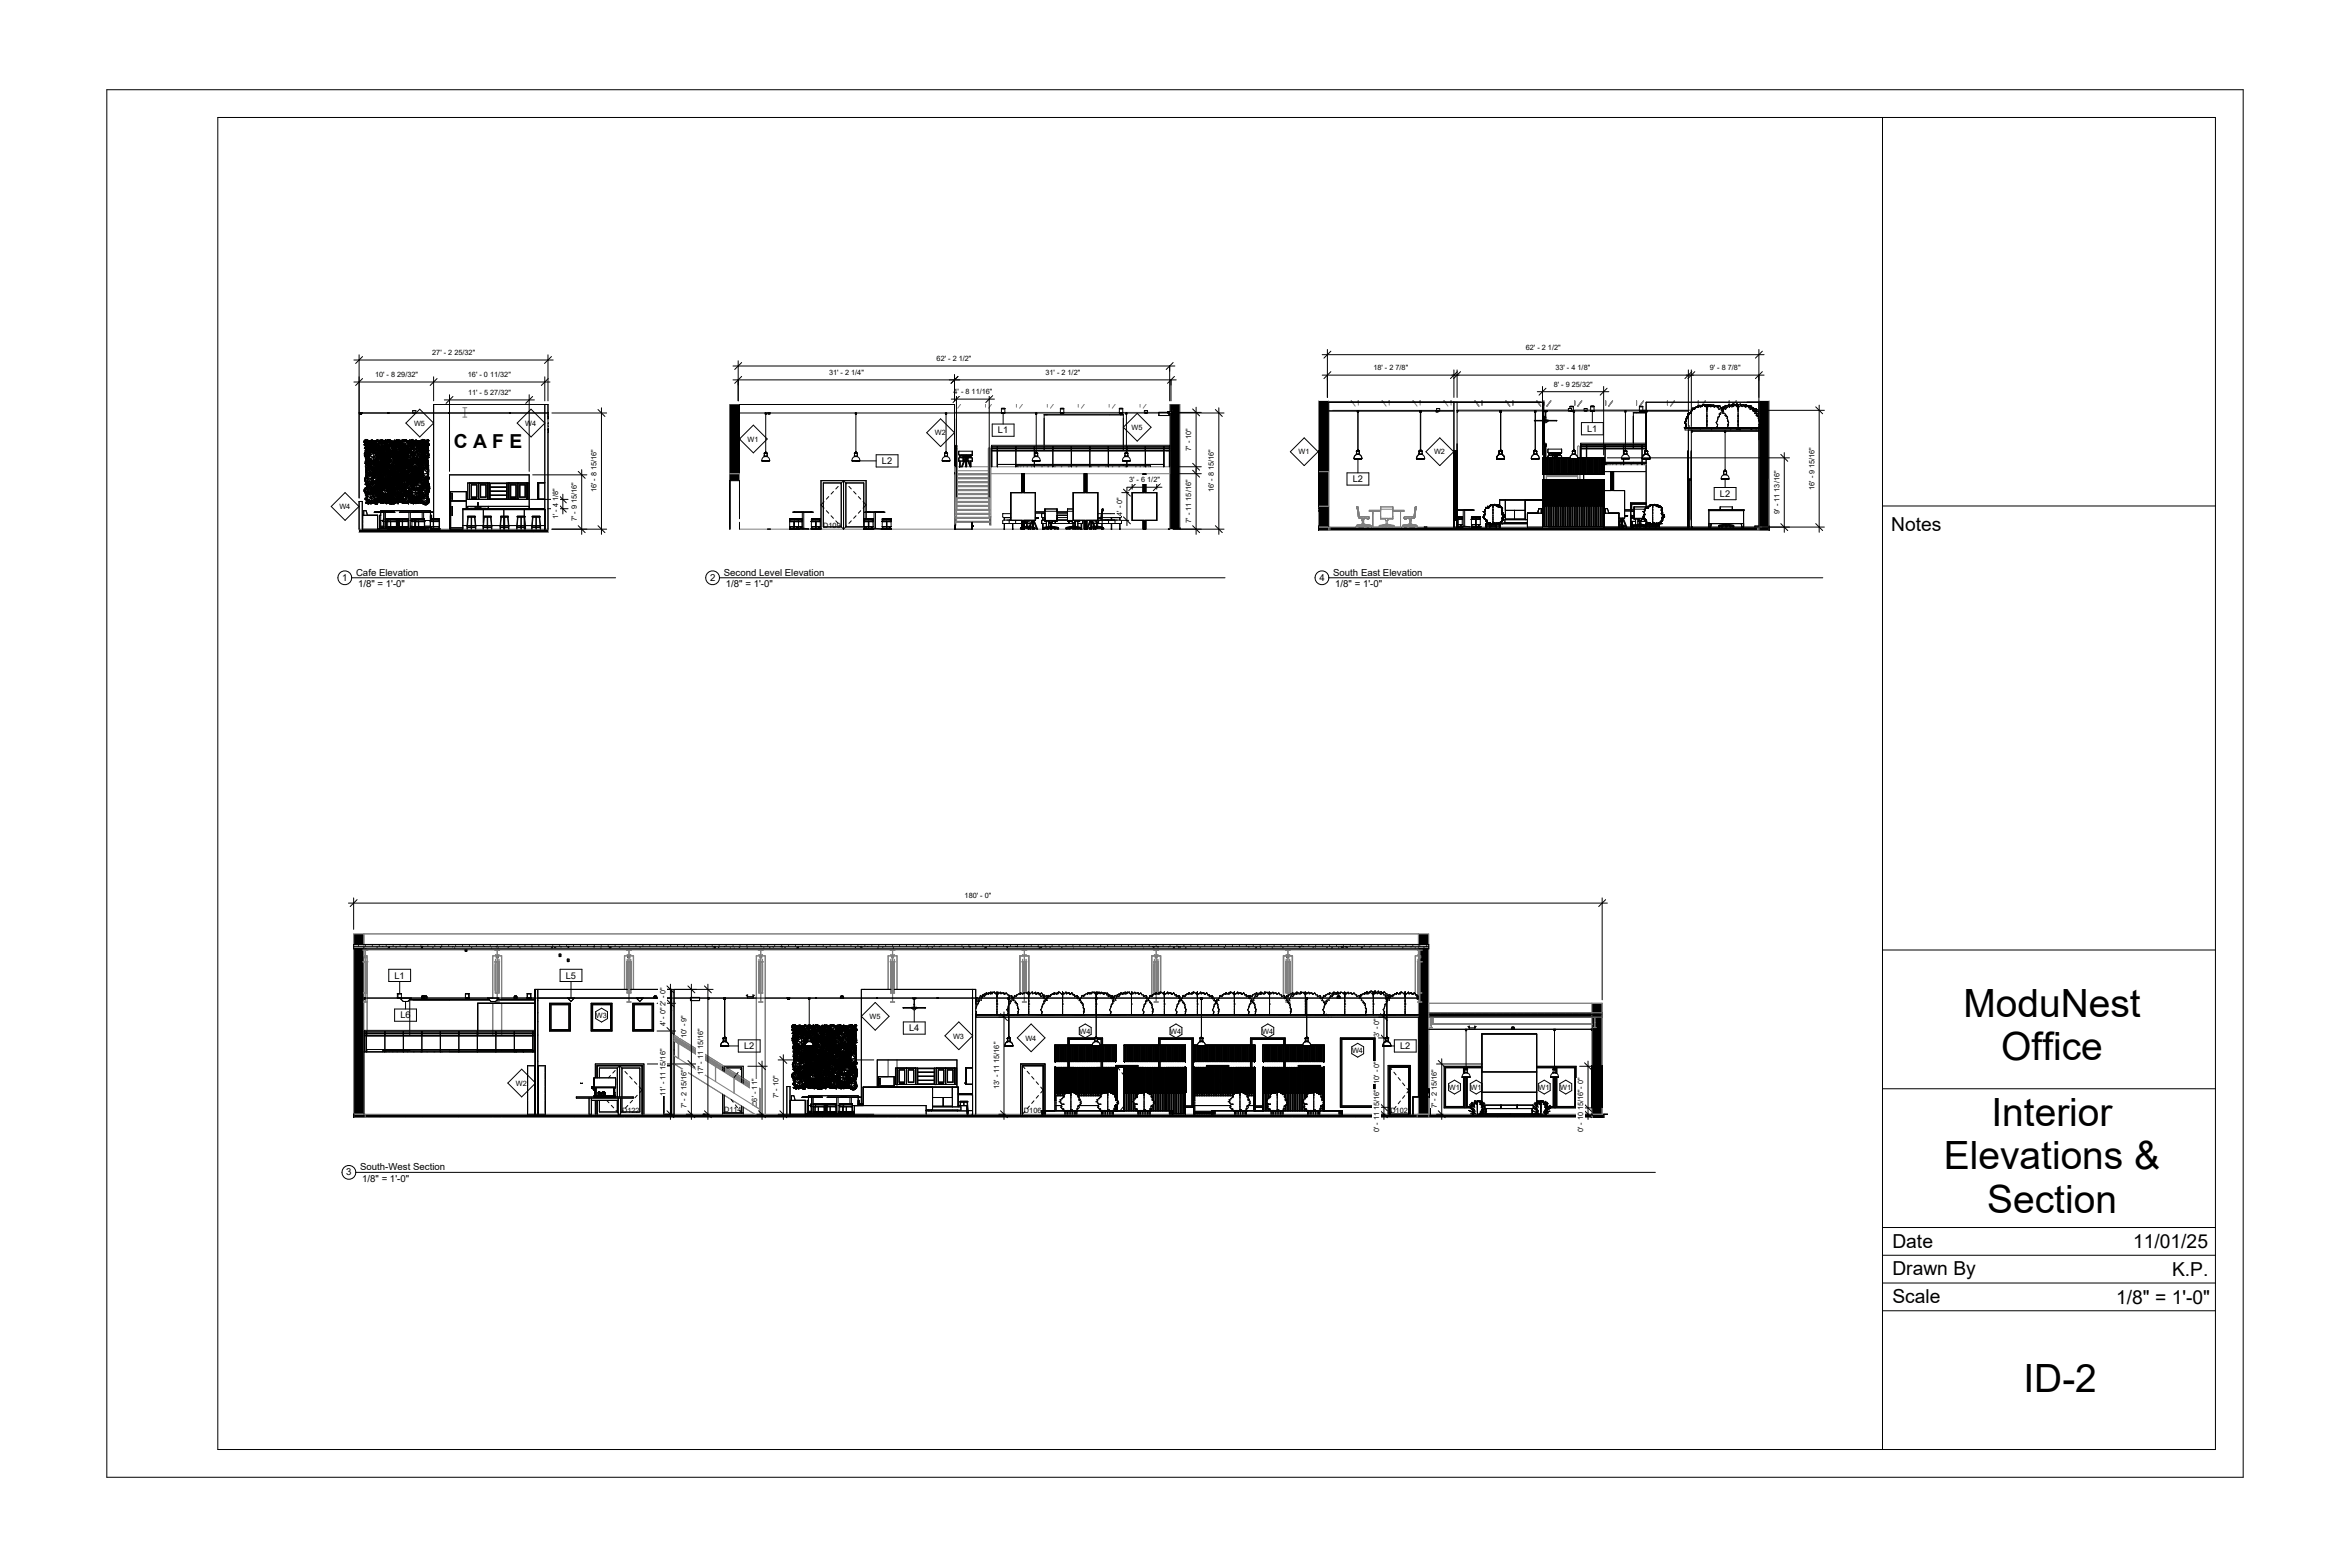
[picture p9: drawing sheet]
<svg xmlns="http://www.w3.org/2000/svg" width="914mm" height="610mm" viewBox="0 0 914 610" stroke-linecap="round" stroke-linejoin="round" font-family="sans-serif">
<defs><g id="words">
<g font-size="15.1">
<text x="764" y="395.6">ModuNest</text>
<text x="778.7" y="412.5">Office</text>
<text x="774.9" y="437.9">Interior</text>
<text x="756.4" y="454.8">Elevations &amp;</text>
<text x="773.2" y="471.7">Section</text>
<text x="787.3" y="541.3">ID-2</text>
</g>
<g font-size="7.5">
<text x="176.6" y="174.4">C A F E</text>
<text x="735.9" y="206.5">Notes</text>
<text x="736.3" y="485.4">Date</text>
<text x="830" y="485.6">11/01/25</text>
<text x="736.3" y="496.1">Drawn By</text>
<text x="845.2" y="496.5">K.P.</text>
<text x="736.3" y="507">Scale</text>
<text x="823.4" y="507.2">1/8&quot; = 1'-0&quot;</text>
</g>
<g font-size="3.7">
<text x="133.2" y="225.9">1</text>
<text x="138.5" y="224">Cafe Elevation</text>
<text x="276.3" y="225.9">2</text>
<text x="281.6" y="224">Second Level Elevation</text>
<text x="513.4" y="225.9">4</text>
<text x="518.7" y="224">South East Elevation</text>
<text x="139.3" y="228.4">1/8&quot; = 1'-0&quot;</text>
<text x="282.5" y="228.4">1/8&quot; = 1'-0&quot;</text>
<text x="519.6" y="228.4">1/8&quot; = 1'-0&quot;</text>
<text x="140.1" y="455.3">South-West Section</text>
<text x="134.7" y="457.2">3</text>
<text x="140.9" y="459.7">1/8&quot; = 1'-0&quot;</text>
</g>
<g font-size="3.6">
<text x="388.3" y="168.6">L1</text>
<text x="617.6" y="168">L1</text>
<text x="343.2" y="180.5">L2</text>
<text x="526.4" y="187.6">L2</text>
<text x="669.2" y="193.3">L2</text>
<text x="153.5" y="380.7">L1</text>
<text x="220.2" y="380.7">L5</text>
<text x="155.8" y="396.1">L6</text>
<text x="353.7" y="401.2">L4</text>
<text x="289.5" y="408.1">L2</text>
<text x="544.8" y="408.1">L2</text>
</g>
<g font-size="2.8">
<text x="593.7" y="136.1">62' - 2 1/2&quot;</text>
<text x="168.2" y="138.2">27' - 2 25/32&quot;</text>
<text x="364.4" y="140.5">62' - 2 1/2&quot;</text>
<text x="145.9" y="146.7">10' - 8 29/32&quot;</text>
<text x="182.1" y="146.7">16' - 0 11/32&quot;</text>
<text x="322.6" y="145.9">31' - 2 1/4&quot;</text>
<text x="406.8" y="145.9">31' - 2 1/2&quot;</text>
<text x="534.4" y="144">18' - 2 7/8&quot;</text>
<text x="605.2" y="144">33' - 4 1/8&quot;</text>
<text x="665.3" y="144">9' - 8 7/8&quot;</text>
<text x="182.1" y="153.7">11' - 5 27/32&quot;</text>
<text x="371" y="153.4">4' - 8 11/16&quot;</text>
<text x="604.6" y="150.5">8' - 9 25/32&quot;</text>
<text x="161.1" y="165.7">W5</text>
<text x="204.4" y="165.7">W4</text>
<text x="440.3" y="167.3">W5</text>
<text x="290.9" y="171.9">W1</text>
<text x="363.8" y="169.4">W2</text>
<text x="463.5" y="175.4" transform="rotate(-90 463.5 175.4)">7' - 10&quot;</text>
<text x="505.2" y="176.8">W1</text>
<text x="558" y="176.8">W2</text>
<text x="232.1" y="191.6" transform="rotate(-90 232.1 191.6)">16' - 8 15/16&quot;</text>
<text x="439.4" y="187.7">3' - 6 1/2&quot;</text>
<text x="472.4" y="191.6" transform="rotate(-90 472.4 191.6)">16' - 8 15/16&quot;</text>
<text x="706" y="190.6" transform="rotate(-90 706 190.6)">16' - 9 15/16&quot;</text>
<text x="132" y="198.1">W4</text>
<text x="217.1" y="202" transform="rotate(-90 217.1 202)">1' - 4 1/8&quot;</text>
<text x="224.5" y="202.8" transform="rotate(-90 224.5 202.8)">7' - 9 15/16&quot;</text>
<text x="436.6" y="200.7" transform="rotate(-90 436.6 200.7)">4' - 0&quot;</text>
<text x="463.5" y="203.4" transform="rotate(-90 463.5 203.4)">7' - 11 15/16&quot;</text>
<text x="692.4" y="199.9" transform="rotate(-90 692.4 199.9)">9' - 11 13/16&quot;</text>
<text x="320.4" y="205.5">D109</text>
<text x="375.3" y="349.4">180' - 0&quot;</text>
<text x="231.9" y="396">W3</text>
<text x="259" y="391.2" transform="rotate(-90 259 391.2)">2' - 0&quot;</text>
<text x="259" y="399.3" transform="rotate(-90 259 399.3)">4' - 0&quot;</text>
<text x="338.3" y="396.4">W5</text>
<text x="267.1" y="403.8" transform="rotate(-90 267.1 403.8)">10' - 9&quot;</text>
<text x="370.9" y="404">W3</text>
<text x="399" y="404.8">W4</text>
<text x="420.1" y="402.1">W4</text>
<text x="455.4" y="402.1">W4</text>
<text x="491.1" y="402.1">W4</text>
<text x="536.6" y="403.3" transform="rotate(-90 536.6 403.3)">3' - 0&quot;</text>
<text x="526.1" y="409.6">W4</text>
<text x="273.6" y="418.3" transform="rotate(-90 273.6 418.3)">17' - 11 15/16&quot;</text>
<text x="200.8" y="422.4">W2</text>
<text x="388.8" y="423.7" transform="rotate(-90 388.8 423.7)">13' - 11 15/16&quot;</text>
<text x="536.6" y="421.7" transform="rotate(-90 536.6 421.7)">10' - 0&quot;</text>
<text x="563.8" y="424">W1</text>
<text x="572.2" y="424">W1</text>
<text x="598.7" y="424">W1</text>
<text x="607.1" y="424">W1</text>
<text x="259" y="426.4" transform="rotate(-90 259 426.4)">11' - 11 15/16&quot;</text>
<text x="267.1" y="431.2" transform="rotate(-90 267.1 431.2)">7' - 2 15/16&quot;</text>
<text x="294.6" y="428.5" transform="rotate(-90 294.6 428.5)">6' - 11&quot;</text>
<text x="302.9" y="427.3" transform="rotate(-90 302.9 427.3)">7' - 10&quot;</text>
<text x="559.1" y="431.2" transform="rotate(-90 559.1 431.2)">7' - 2 15/16&quot;</text>
<text x="616" y="426.5" transform="rotate(-90 616 426.5)">6' - 0&quot;</text>
<text x="242.1" y="433.1">D122</text>
<text x="281.7" y="432.6">D114</text>
<text x="398.4" y="433.1">D106</text>
<text x="541" y="433">D102</text>
<text x="536.6" y="440.4" transform="rotate(-90 536.6 440.4)">0' - 11 15/16&quot;</text>
<text x="616" y="440.5" transform="rotate(-90 616 440.5)">0' - 10 15/16&quot;</text>
</g>
</g></defs>
<g fill="#000">
<path d="M283.7 157.3h4v27h-4zM283.7 184.3h4v2.7h-4zM372.1 194.1l.2 .3zM372.1 195l.2 .3zM384.8 194.1l.2 .3zM384.8 195l.2 .3zM139.7 205.9h73.7v1.3h-73.7zM384.9 195v6.5zM385.1 201.1h.5v3.2h-.5zM371.9 202.8h13.2v.4h-13.2zM141.3 369.5h1.8l-.9 .2v4.3l.9 .2h-1.8l.8-.2v-4.3zM141.8 371.9h.8v.8h-.8z"/>
<path d="M192.5 369.5h1.9l-.9 .2v4.3l.9 .2h-1.9l.9-.2v-4.3zM193.1 371.9h.8v.8h-.8zM243.8 369.5h1.9l-.9 .2v4.3l.9 .2h-1.9l.9-.2v-4.3zM244.3 371.9h.8v.8h-.8zM295.1 369.5h1.9l-.9 .2v4.3l.9 .2h-1.9l.9-.2v-4.3zM295.6 371.9h.8v.8h-.8zM346.4 369.5h1.8l-.8 .2v4.3l.8 .2h-1.8l.9-.2v-4.3zM346.9 371.9h.8v.8h-.8zM397.7 369.5h1.8l-.8 .2-.1 4.3 .9 .2h-1.8l.8-.2v-4.3zM448.9 369.5h1.9l-.9 .2v4.3l.9 .2h-1.9l.9-.2v-4.3zM449.5 371.9h.8v.8h-.8zM500.2 369.5h1.9l-.9 .2v4.3l.9 .2h-1.9l.9-.2v-4.3z"/>
<path d="M500.7 371.9h.8v.8h-.8zM551.5 369.5h1.9l-.9 .2v4.3l.9 .2h-1.9l.9-.2v-4.3zM552 371.9h.8v.8h-.8zM141.4 386.2h1.6l-.8 .2v3.2l.8 .3h-1.6l.7-.3v-3.2zM142.2 374.4v11.7zM243.9 386.2h1.6l-.7 .2v3.2l.7 .3h-1.6l.8-.3v-3.2zM244.7 374.4l.1 11.7zM295.2 386.2h1.6l-.7 .2v3.2l.7 .3h-1.6l.8-.3v-3.2zM296 374.4l.1 11.7zM346.5 386.2h1.6l-.8 .2v3.2l.8 .3h-1.6l.8-.3v-3.2zM397.8 386.2h1.6l-.8 .2v3.2l.8 .3h-1.6l.7-.3v-3.2zM398.6 374.4v11.7z"/>
<path d="M449.1 386.2h1.6l-.8 .2v3.2l.8 .3h-1.6l.7-.3v-3.2zM500.3 386.2h1.6l-.7 .2v3.2l.7 .3h-1.6l.8-.3v-3.2zM501.1 374.4l.1 11.7zM551.6 386.2h1.6l-.7 .2v3.2l.7 .3h-1.6l.8-.3v-3.2zM552.4 374.4v11.7zM556.5 395.7h.9l-.5 .1v1.9v-1.9zM556.9 397.7v2l.5 .1h-.9l.4-.1zM620.1 395.7h.9l-.4 .1v1.9l-.1-1.9zM620.5 397.7l.1 2 .4 .1h-.9l.4-.1zM137.6 363.3h4v70.2h-4zM551.4 433.5h4.5v1.4h-4.5zM551.9 363.3h4v70.2h-4z"/>
<path d="M619.4 390.3h4v43.2h-4z"/>
<path d="M455.1 157.3v2.8h.8v.6h-.8v45.2h4.1v-48.6zM456 159.3h.6v1.1h-.6z"/>
<path d="M193.5 388.9l-.1 .8-.7 .2h1.6l-.8-.2zM192.7 386.2l.7 .2 .1 1.9v-1.9l.8-.2z"/>
<circle cx="372.2" cy="193.3" r=".32"/>
<circle cx="384.9" cy="193.3" r=".32"/>
</g>
<g fill="none" stroke="#000" stroke-width=".39">
<path d="M160.6 159.8h1.2v.9h-1.2zM212 157.3v48.6M389.7 158.9h.6zM389.7 159h1.3M389.7 158.9v1.8M390.3 158.9h.7v1.8M412.6 158.9h.7zM412.6 159h1.3M412.6 158.9v1.8M413.3 158.9h.6zM413.9 158.9v1.8M435.5 158.9h.7z"/>
<path d="M435.5 159h1.4M435.5 158.9v1.8M436.2 158.9h.7zM436.9 158.9v1.8M445.3 159.8h.6zM445.3 159.8v.9M445.9 159.8h.6zM446.5 159.8v.9M456 159.3v.2h.6v-.2M456 159.3v1.1h.6v-1.1M456 159.3h.6M139.7 160.7h73.7"/>
<path d="M139.8 160.7h1.1M140 160.7v.4h.7v-.4M141.6 171.7l.1 .5M141.7 172.2l.6 .3M141.7 172.2l.5 .4M141.7 172.9l.1 .5 .4-.1M141.7 172.9l.4 .3M141.7 177h.2M141.7 177l.2 .6M141.8 176.3l.1 .4M141.8 176.3l.9 .2M141.8 176.3l.3 .2"/>
<path d="M141.8 171.6l-.2 .1M141.8 171.6l-.1 .6M141.8 171.6l.1 .5M141.8 174.5l.7 .2M141.9 176.7l.6 .3M141.9 177v.6M141.9 177l.7 .5M141.9 177.6l.4 .2-.1 .4M141.9 172.1l.4 .4M141.9 172.1l-.2 .1M142 174.1l-.2 .4M142 174.1l.5 .6"/>
<path d="M142 174.1l.2 .1M142 174l-.2 .5M142 174v.1M142 174l.4 .1h-.4M142.1 176.5l.4 .5M142.1 176.5l-.2 .2M142.1 175.3v.6M142.1 175.9l.6 .4M142.1 175.9l.5 .4M142.1 171.1l-.5 .6M142.1 171.1l-.3 .5M142.1 171.1l.3 .4"/>
<path d="M142.1 173.4l.2 .6M142.1 173.4l.3 .1M142.2 179.4h.1M142.2 179.4l-.1 .8M142.2 179.4l.1 .2M142.2 179.4l-.2 .9M142.2 173.3l-.1 .1M142.2 178.2l.5 .1M142.2 178.2l.4 .1M142.2 172.6l-.5 .3M142.2 174.2l.3 .4M142.2 174.2l.3 .5"/>
<path d="M142.3 178.8l.2 .1M142.3 178.8l.3 .3M142.3 172.5v.1M142.3 172.5l.5 .2M142.3 172.6l-.2 .6M142.3 174.7v.5M142.3 174.7l-.2 .6M142.3 177.8h.4M142.3 179.6l.1 .9M142.3 179.6l.7 .6M142.3 179.6l-.2 .6M142.3 175.2l.3 .6"/>
<path d="M142.3 175.2l-.2 .7M142.3 175.2l-.2 .1M142.3 173.2h-.2M142.3 179.4v.2M142.3 174l.5 .3M142.3 172.9h.1M142.3 174.7h.1M142.4 172.9v.6M142.4 172.9l.3 .2M142.4 172.9l-.1 .1M142.4 173.5l.2 .4M142.4 173.5l-.1 .5"/>
<path d="M142.4 176.9l-.7 .1M142.4 176.9l-.5 .1M142.4 172.7h.1M142.4 171.5l.5 .3M142.4 171.5l-.5 .6M142.4 171.5l-.6 .1M142.4 176.9l.3 .7M142.4 177l.2 .5M142.5 174.1l-.3 .1M142.5 172.7l-.1 .2M142.5 178.9l.3 .4M142.5 178.9l.2 .3"/>
<path d="M142.6 174.2v.3l.2-.1M142.6 173.9l-.3 .1M142.6 173.9l.2 .4M142.6 173.9l.4 .2M142.6 175.8l-.5 .1M142.6 175.8l.1 .5M142.6 175.8l.5 .6M142.6 175.8l.6 .2M142.6 172.7l.5 .3M142.6 177.1l.5 .2M142.6 177.1l.3 .3M142.6 179.1l-.4 .3"/>
<path d="M142.6 179.1l-.3 .3M142.6 176.3l.5 .1M142.6 177.5l-.7 .1M142.6 177.5l.1 .1M142.6 174.7l.3 .4M142.6 174.7l-.3 .5M142.6 174.7h-.3M142.7 177.8l.1 .6M142.7 177.8l-.5 .4M142.7 177.8l.1 .2M142.7 176.3h-.1M142.7 176.3l.4 .1"/>
<path d="M142.7 176.9l.2 .1M142.7 176.9l-.2 .1M142.7 173.1l-.1 .8M142.7 173.1l-.3 .4M142.7 173.1l.5 .7M142.7 178.3l-.4 .5M142.7 176.9l.3 .2M142.7 176.9l-.1 .2M142.7 178.3l-.2 .6M142.7 177.6h-.8M142.7 177.6l-.2 .1h.2M142.7 178.3l.2 .9"/>
<path d="M142.7 176.5l-.2 .5M142.7 176.5h-.6M142.7 176.5l.1 .2M142.7 177.7v.1M142.8 174.4l.1 .2M142.8 174.4l-.2 .3M142.8 176.7l.4 .3M142.8 176.7l.3 .2M142.8 176.7l-.1 .2M142.8 178.3h.1M142.8 174.3h.5M142.8 172.7l.3 .2"/>
<path d="M142.8 172.7v.1M142.8 172.7h-.3l.2 .4M142.8 179.3l-.5 .1M142.8 179.3l.4 .4M142.8 179.3l-.5 .3M142.8 179.3l.7 .1M142.8 179.3l.9 .5M142.8 177.9l.2 .1M142.9 177.4l.1 .6M142.9 177.4l-.2 .3M142.9 177l.2 .3M142.9 177l-.3 .1"/>
<path d="M142.9 175.1l-.3 .7M142.9 175.1l-.6 .1M142.9 175.1l.6 .5M142.9 171.8l-.6 .7M142.9 171.8l-1 .3M142.9 171.8l.6 .6M142.9 171.8l-.1 .9M142.9 171.8h.4M142.9 171l-.5 .5M142.9 171l.1 .2M142.9 171l.6 .5M142.9 171l-.8 .1"/>
<path d="M142.9 174.6l.8 .4M142.9 174.6v.5M142.9 174.6l-.3 .1M143 171.2l-.6 .3M143 171.2l.5 .3M143 171.2l.6 .4M143 171.2l-.1 .6M143 171.2l.3 .6M143 178l.1 .4M143 178v.7M143 178l.3 .9M143 176.4l-.2 .3"/>
<path d="M143 174.1l-.2 .2M143 174.1l.4 .1M143.1 179l.1 .1M143.1 173l.1 .8M143.1 173l.1 .1M143.1 173l-.4 .1M143.1 176.9l-.1 1.1M143.1 176.4l.4-.2-.2 .3M143.1 178.4l.2 .5M143.1 178.4l.7 .6M143.1 178.4h.6M143.2 176.4v.6"/>
<path d="M143.2 179l-.2 .1M143.2 179h.1M143.2 176l.4 .1M143.2 176l-.1 .4M143.2 173h.1M143.2 173.8l.2 .1M143.2 173.8l-.6 .1M143.2 173.8l-.2 .3M143.2 173.8l.2 .4M143.2 179.1h.1M143.2 179.7l-.2 .5M143.2 179.7l.3 .8"/>
<path d="M143.2 179.7l.5 .1M143.2 172.9l-.1 .1M143.2 173l.1 .4M143.2 173l.4 .5M143.2 172.9v.1M143.2 176.7h.2M143.3 176.9l.1 .3M143.3 174.3l-.5 .1M143.3 179l-.1 .1M143.3 176.9l-.1 .1M143.3 178.9l.2 .1M143.3 178.9l.4 .1"/>
<path d="M143.3 178.9l-.3 .3M143.3 178.9l.1 .1M143.3 178.9l.5 .1M143.3 171.8l.2 .6M143.3 171.8l.6 .2M143.3 176.3v.1M143.3 179.2l-.5 .1M143.4 176.7v.5M143.4 174.3h-.1M143.4 174.3l-.5 .3M143.4 173.7l-.2 .1M143.4 173.8l.3 .1"/>
<path d="M143.4 174.3l.2 .2M143.4 177.2l-.3 1.2M143.4 177.2l-.4 .8M143.4 177.2h.5M143.4 174.2l-.1 .1M143.4 174.2l-.6 .1M143.4 173.9l.4 .4M143.5 175.6l-.9 .2M143.5 175.6l-.3 .4M143.5 175.6l.4 .1M143.5 172.7l.1 .8M143.5 174.2l.2-.1v.5"/>
<path d="M143.5 174.5l-.6 .1M143.5 171.5l.4 .5M143.5 171.5l.1 .1M143.5 172.4l-.7 .3M143.5 172.4l-.3 .6M143.5 172.4l.1 .4 .7 .4M143.5 172.4l.7 .2M143.5 176.2l-.1 .5M143.6 171.6l-.3 .2M143.6 171.6l.3 .4M143.6 174.1l-.2 .1M143.6 174.2h-.2"/>
<path d="M143.6 174.6h-.7M143.6 174.6l.3 .2M143.6 174.6l.1 .4M143.6 173.5l-.2 .2M143.6 173.5l.1 .4M143.6 173.5l.5 .1M143.7 179l.3 .6M143.7 179l-.1 .5M143.7 179l-.5 .1M143.7 176.1l-.2 .1M143.7 174.5l-.1 .1M143.7 173.9l.1 .4"/>
<path d="M143.7 173.9l.7 .4M143.7 179.5v.3M143.7 175l-.8 .1M143.7 175l.2 .7M143.7 175l.3 .1M143.7 175l-.2 .6M143.7 179.8l.2 1M143.7 179.8l.3 .2M143.7 179.8l-.2 .7M143.7 178.4l1.6 .8M143.7 178.4l.1 .6M143.7 178.4l1.2 .8"/>
<path d="M143.7 171.5l.1 .4M143.7 171.5l.4 .2M143.8 174.6l.1-.2v.3M143.8 179l.9 .3M143.8 179.6l.1 .2M143.8 179h-.1M143.8 179l.7 .2-.1 .2M143.8 174.3h.6M143.8 174.3l.3 .2M143.9 172l-.4 .4M143.9 172v.6M143.9 172l.2 .5"/>
<path d="M143.9 179.1l.4 .2M143.9 175.7v.3M143.9 175.7l-.7 .3M143.9 177.2l1.5 .8M143.9 177.2l-.2 1.2M143.9 177.2l-.8 1.2M143.9 175h-.2M143.9 176.2v1M143.9 176.2l-.5 1M143.9 176.2l-.5 .5M143.9 176.2h-.4M143.9 179.8v.1"/>
<path d="M143.9 176h-.7M143.9 176l-.1 .1M143.9 171.9h-.1M143.9 175.8l.7 .3M144 171.9h.1M144 175.6l-.1 .1M144 172.5l.2 .1M144 171.9l.2 .6M144 175.8l-.1 .2M144 175.2l-.1 .5M144 172.5h.2M144.1 175.9h-.2"/>
<path d="M144.1 175.9h-.1M144.1 175.9l-.2 .3M144.1 172.5h-.1M144.1 173.6l.3 .7M144.1 173.6l.8 .3M144.1 173.6l-.4 .3M144.1 179.4v.1M144.1 179.4l-.2 .4M144.1 175l.7 .7M144.1 175l.2 .6M144.1 175l-.2 .8M144.2 179.4h.2"/>
<path d="M144.2 172.6l.6 .3M144.2 172.6l.1 .6M144.2 179.3v.1M144.2 172.5l.1 .1M144.3 171.5h-.6M144.3 173.2l.6 .1M144.3 173.2l-.2 .4M144.3 173.2l-.7 .3M144.3 179.3l-.1 .1M144.3 172.6h-.1M144.3 175.6l-.4 .2M144.3 175.6l.3 .5"/>
<path d="M144.3 175.6l.7 .4M144.3 175.6l.5 .1M144.4 180l-.5 .1M144.4 180h1M144.4 180v.5M144.4 180l-.5 .5M144.4 179.4v.6M144.4 179.4l-.4 .7M144.4 179.4l-.5 .4M144.4 174.3l-.1 .2M144.4 174.3h.2M144.4 171.7l.4 .1"/>
<path d="M144.4 171.7l.2 .6M144.4 171.7l-.2 .8M144.4 171.7l-.4 .2M144.4 174.4l-.5 .4M144.4 176l-.5 .2M144.5 171.3l-.1 .4M144.5 171.3l.6 .2M144.5 171.3l-.4 .3M144.5 171.3l-.5 .6M144.5 171.3h.4M144.5 171.3l-.3 .2M144.5 176l-.6 1.2"/>
<path d="M144.6 176.1h.1M144.6 172.3l-.1 .4M144.6 172.3l-.4 .2M144.6 172.3l.5 .3M144.7 174.5l-.8 .4 .2 .1M144.7 174.5l.4 .2M144.7 174.5l-.6 .5M144.7 174.2v.3M144.7 176l.8 .2M144.8 172.8v.1M144.8 174.2l.5 .1M144.8 171.8l-.2 .5"/>
<path d="M144.8 171.8l.2 .3M144.8 175.7l.3 .3M144.8 175.7h.6M144.8 172.9l.1 .4M144.8 172.9l-.5 .3M144.9 171.3l.2 .2M144.9 171.3l.4 .2M144.9 173.3l-.8 .3M144.9 171.2l.4 .3M144.9 173.3l.2 .1M144.9 173.3v.6M144.9 171.2l-.4 .1"/>
<path d="M144.9 171.2v.1M144.9 173.9l-.5 .4M144.9 173.9l.1 .3M145 173l-.1 .3M145 172.8l-.2 .1M145 172.1l.1 .5M145 172.1l.5 .2M145 172.1l-.4 .2M145 172.8l.4 .6M145 172.8l.8 .3M145 172.8v.3M145 172.8l.2 .8"/>
<path d="M145 172.8v.1M145.1 174.2h-.1M145.1 174.2l.1 .1M145.1 174.7l.4 .4M145.1 174.7l-.3 1M145.1 174.7l-1 .3M145.1 171.5l-.7 .2M145.1 171.5l-.3 .3M145.1 171.5l-.1 .6M145.1 172.6l-.4 .2M145.2 172.6l-.2 .2M145.2 179.2l-.8 .2"/>
<path d="M145.2 173.6l.2 .2M145.2 172.6h.1M145.2 173.6l-.3 .3M145.2 174.3h.1M145.2 179.2l-.8 .8M145.3 174.3l-.6 .2M145.3 174.3l.3 .3M145.3 174.3l-.2 .4M145.3 174.3l.2 .4M145.3 174.3l.2 .2M145.3 179.2l.1 .3M145.3 179.2h.1"/>
<path d="M145.3 173.9l-.1-.2-.1 .5M145.3 171.5l.2 .2M145.3 171.5l-.3 .6M145.3 171.5l.2 .8M145.3 171.5h-.2M145.4 174.4l.1 .1M145.4 173.8l-.3 .4M145.4 175.7l.1 .5M145.4 175.7l.2 .2M145.4 179.5l.4 .4M145.4 179.5l.9 .1M145.4 179.5v.5"/>
<path d="M145.4 179.5l-1 .5M145.4 175.9l.1 .3M145.4 178l-1.7 .4M145.4 178l-.1 1.2M145.4 178l.8 .5M145.4 173.4l.6 .3M145.4 173.4l.1 .4M145.4 173.4l-.2 .2M145.4 179.2l.5 .2M145.4 172l.5 .2M145.5 171.9l.4-.5v.8M145.5 175.1l-.7 .6"/>
<path d="M145.5 175.1l-.1 .6M145.5 176.2l.5-.2 .3 .8M145.5 176.2l.8 .6M145.5 176.2l-1.6 1M145.5 176.2l-.1 1.8M145.5 174.4v.1M145.5 172.3h.1M145.5 174.7v.4M145.5 174.7h-.4M145.5 174.7h.1M145.5 172.2h.1M145.6 172.2h.3"/>
<path d="M145.6 172.1l-.1 .2M145.6 174.6l.2 .5M145.6 174.6v.6M145.6 174.6v.1M145.6 175l-.1 .1M145.6 175.2h.1M145.6 171.5l-.1 .3M145.6 175.2l-.2 .5M145.6 172.2l.1 .1M145.6 172.2l.3 .4M145.6 172.2l-.1 .1M145.6 174.4l-.1 .1"/>
<path d="M145.6 175.2l.4 .1-.2 .2M145.7 174.2l.2 .2M145.7 174.2v.1M145.7 174.2l-.1 .4M145.8 175.5l-.4 .2M145.8 173.9l-.7 .3M145.8 173.9v.2M145.8 173.9l-.3 .6M145.8 179.9l.3 .4M145.8 179.9l-.4 .1M145.8 173.1l.2 .6M145.8 173.1l-.4 .3"/>
<path d="M145.8 173.1l.5 .4M145.8 174.1l-.1 .1M145.8 175.1l.4 .2-.6-.1M145.8 175.1l-.2 .1M145.8 175.3h.1M145.9 179.3h.1M145.9 174h-.1M145.9 179.3l.5 .2M145.9 179.3v.1M145.9 172.6l.7 .6M145.9 172.6l-.1 .5M145.9 172.6l-.6-.3 .5 .8"/>
<path d="M145.9 172.6l.4 .9M145.9 179.4l.4 .2M145.9 179.4l-.5 .1M145.9 173.9l-.1 .2M145.9 174.4l.5 .3M145.9 174.4l-.1 .7M145.9 174.4l-.3 .2M145.9 172.2l.5-.2-.3 .4 .4 .2h-.6M145.9 172.2v.4M145.9 179.4h.1M145.9 171.5l.4 .1M146 173.7l-.2 .2"/>
<path d="M146 173.9h.2M146 179.1l.2 .1M146 179.1l-.1 .2M146 179.1l-.4 .2M146 179.1l-.7 .1M146.1 176.1l.3 .4M146.2 173.9l-.5 .3M146.2 178.5l-.9 .7M146.2 178.5l.3 .3M146.2 178.5l-.2 .6M146.3 173.5l-.3 .2M146.3 173.5l.2 .1"/>
<path d="M146.3 179.6h.1M146.3 171.9l-.4 .3M146.3 176.8l-.1 1.7M146.3 176.8l-.9 1.2M146.3 176.8l.2 .3M146.3 176.8l.3 .2M146.3 172.1l.5 .5M146.3 179.6l-.5 .3M146.3 179.6l.4 .5M146.3 179.6l-.2 .7M146.3 175.9l-.7-.1 .4 .2M146.3 175.9l.1 .5"/>
<path d="M146.3 175.9l.4 .5M146.3 171.3v.3M146.3 171.3v.2M146.3 171.3l1.2 .5M146.3 171.5l-.1 .3M146.3 171.5l1.2 .3M146.3 171.5l.5 1.1M146.4 176.5l-.1 .3M146.4 176.5l.1 .1M146.4 176.5l.1 .3M146.4 175.1l-.1 .8M146.4 176.4v.1"/>
<path d="M146.4 173.8v.1M146.4 173.9v.8M146.4 173.9l-.5 .5M146.4 173.9l-.7 .3M146.4 173.9h-.2M146.4 173.9l.4 .3M146.4 178.9l.2 .1M146.4 174.7v.5M146.4 174.7l-.6 .4M146.5 179.2v.1M146.5 172.6h.4M146.5 172.6l.4 .1"/>
<path d="M146.5 172.6v.1M146.5 178.1l.7 .5M146.5 178.1l.2 .7M146.5 178.8l-.1 .3M146.5 178.8l-.5 .3M146.5 178.8h.2M146.5 179.3l-.1 .1M146.5 179.3l.2 .8M146.5 179.3l.6 .7M146.5 178.1h.1M146.5 172.7l.1 .5M146.5 177.1l.2 .1"/>
<path d="M146.5 175l.5 .5M146.5 173.6l.3 .2M146.5 173.6l-.3 .3M146.5 173.6l-.7 .3M146.5 173.6l-.5 .1M146.5 172.7l.2 .6h.3M146.5 177.7l.2 .2M146.5 172.4v.2M146.5 175l.6 .6M146.6 173.2l-.1 .4M146.6 173.2l-.3 .3M146.6 173.2l.1 .1"/>
<path d="M146.6 178.4l-.4 .1M146.6 175l.1 .1M146.6 179v.2M146.6 179l-.7 .3M146.6 179.1l.3 .1M146.6 176.8h-.1M146.6 176.8l.1 .4M146.6 178.1h-.1M146.6 179h.1M146.6 175h.1M146.6 178.7l-.1 .3v-.2M146.7 177.2l.3 .2"/>
<path d="M146.7 177.2h-.2M146.7 177.2v.7M146.7 176.4l-.1 .4M146.7 174.7l.3 .8M146.7 174.7l.4 .4M146.7 178.8h.1M146.7 177.9l-.5 .6M146.7 177.9l.5 .3M146.8 171l.5 .1M146.8 171l.7 .8M146.8 171l-.5 .3M146.8 174.6l-.4 .1"/>
<path d="M146.8 178.1l.4 .1M146.8 173.3h.1M146.8 178.8l.1 .4M146.8 172.6h.2M146.8 173.8l-.4 .1M146.8 173.8l.3 .2M146.8 173.8v.4M146.8 174.2l.1 .3M146.8 174.2l-.4 .5M146.8 172.6h.1M146.8 172.7l.7 .8M146.8 172.7v.6"/>
<path d="M146.9 172.6v.1M146.9 179.2l.7 .4M146.9 179.2l.2 .8M146.9 179.2l-.4 .1M146.9 173.7l.1 .1M146.9 172.7h-.4M146.9 172.6h.1M146.9 174.3l.2 .2M147 173.8h-.2M147 173.8l.1 .2M147 177.4l-.3 .5M147 175.5l.2 .1"/>
<path d="M147 178.7l-.1 .5M147 175.5l.1 .1M147 174.1l.2 .1M147 173.3l-.5 .3M147 173.3l-.2 .5M147 173.4l.5 .1M147 173.4l.4 .3M147 175.8v.2M147.1 178.6v.2M147.1 175.6l-.1 .6 .3 .1M147.1 175.6l-.8 .3M147.1 178.8l-.2 .4"/>
<path d="M147.1 178.8l.5 .8M147.1 178.8l1 .1M147.1 175.1h.4M147.1 175.1l-.1 .4M147.1 175.1l.1 .5M147.1 178.2l.1 .4M147.1 172.6l-.3 .1M147.1 172.6l.4 .9M147.1 174l.1 .1M147.1 174l-.3 .2M147.1 180l.5 .4M147.1 180l-.2 .5"/>
<path d="M147.1 180h1M147.1 180l-.4 .1M147.1 175.6h.1M147.1 174.5l.5 .2M147.1 174.5l.4 .6M147.1 174.5l-.4 .2M147.1 174.5v.6M147.2 175.6l.6 .1M147.2 178.6l-.5 .2M147.2 175.6l.1 .7M147.2 178.2h.1M147.2 174.1v.1"/>
<path d="M147.2 173.7l.7 .6M147.2 173.7l.3 .5-.3-.1M147.2 174.2l.4 .5M147.2 174.2l.9 .6M147.2 174.2l-.1 .3M147.2 174.2l.5 .1M147.3 177.1l-.6 .1M147.3 177.1l-.3 .3M147.3 177.1l.2 .7M147.3 177.1l.8 .7M147.3 177.1l-.6 .8M147.3 175.9l.4 .4"/>
<path d="M147.3 176.3v.8M147.3 176.3l-.6 .9M147.3 176.3l-.7 .5M147.3 176.3h.4M147.3 176.3l.7 .2M147.3 178.4h-.1M147.5 173.5l.1 .2M147.5 173.5h.8M147.5 175.1l.3 .6M147.5 175.1l-.3 .5M147.5 175.1l.3 .2M147.5 173.6l-.3 .1"/>
<path d="M147.5 172.4h.1M147.5 172.4h.2M147.5 172.4l-.4 .2M147.5 178.4l-.4 .4M147.5 171.8l-.2 .7M147.5 171.8l-.7 .8M147.5 171.8v.4M147.5 175.7l-.1 .2M147.5 177.8h.6M147.5 177.8l-.8 .1M147.5 177.8l-.3 .4M147.6 175.7v.2"/>
<path d="M147.6 179.6l.5 .4M147.6 179.6l.8 .4M147.6 179.6l-.5 .4M147.6 171.2l-.1 .6M147.6 178.2h-.4M147.6 171.3l.1 .3M147.6 171.7l.3 .7M147.6 171.7l.7 .6M147.6 171.7l-.1 .1M147.6 171.7l-.1 .7M147.6 174.7l.5 .1M147.6 174.7l-.1 .4"/>
<path d="M147.6 174.7l.2 .6M147.7 176.3l.3 .2M147.7 178.4l-.6 .4M147.7 178l.3 .3M147.8 172.4l-.7 .2M147.8 172.4h.1M147.8 173.7l.3 .5M147.8 173.7h-.6M147.8 173.7l.1 .6M147.8 175.7h.1M147.8 171.4l-.3 .4M147.8 171.4l-.2 .3"/>
<path d="M147.8 173.6v.1M147.8 175.3l.3-.2-.3 .6M147.8 175.3v.4M147.9 175.8h-.3M147.9 175.8l-.2 .5M147.9 175.8l.3 .4M147.9 175.8l.5 .5M147.9 172.4v.1M147.9 171.3l.9 .1M147.9 171.3l-.1 .1M147.9 171.3l-.3 .4M147.9 171.3l.3 .3"/>
<path d="M147.9 177l.2 .8M147.9 177l-.6 .1M147.9 174.3h-.2l.4 .5M148 173.8l.1 .4M148 178.3l-.3 .1M148 178.3l.1 .6M148 178.3l.1 .1M148 174.6v.1M148 174.6l.6 .2M148 172.5l-.5 1M148 176.5l.4 .1M148 176.5l.4 .4"/>
<path d="M148 176.5l-.1 .5M148 176.5l-.7 .6M148 173.8h.1M148 173.8l.4 .4-.4 .4M148.1 174.8l-.3 .5M148.1 174.8v.2l.5-.2M148.1 178.9l.3 .5M148.1 178.9l-.5 .7M148.1 177.8l-.9 .4M148.1 177.8l.1 .3M148.1 174.2l-.2 .1M148.1 176l.3 .3"/>
<path d="M148.2 177.9v.1M148.2 178l.6 .1M148.2 178l.4 .4M148.2 178l.1 .4M148.2 178.1l-.3 .1 .3 .1M148.2 178.1l-.1 .2M148.2 178.3l-.1 .6M148.2 178.3l.3 .5M148.2 178.3l.4 .5M148.2 176.2l-.2 .3M148.2 176.2l-.5 .1M148.2 175.6l-.1 .4"/>
<path d="M148.2 176.2l.2 .1M148.2 171.6l.4 .4M148.2 171.6l.1 .7M148.2 171.6l-.6 .1M148.3 177.7l-.1 .3M148.3 177.7h-.1M148.3 175.4l.3 .5M148.3 178.4l.4 .4M148.3 178.4h.3M148.3 172.3l-.4 .1M148.3 172.3l.1 .9M148.3 172.3l.5 .1"/>
<path d="M148.3 173.5l.6 .5M148.3 173.5l-.2 .1M148.3 173.5l.1 .8M148.4 175.4l.2 .1M148.4 172.7h-.1M148.4 173.2l.3 .2M148.4 175.2l.3 .3M148.4 175.2l.4 .8M148.4 176.6h.1M148.4 179.4l-.8 .2M148.4 179.4l.1 .2M148.4 179.4v.6"/>
<path d="M148.4 173.3l-.1 .2M148.4 175.3l-.3-.1-.2 .5M148.4 177l.4 .3M148.4 176.9l-.1 .8M148.4 176.9l-.5 .1M148.4 176.9l-.3 .9M148.4 176.5h.3M148.5 176.9h-.1M148.5 180h-.1M148.5 178.8l-.1 .6M148.5 178.8l-.4 .1M148.5 178.8h.1"/>
<path d="M148.5 174.9l-.1 .2M148.5 174.9l.2 .6M148.5 179.6l.3 .3M148.5 174.9h.1M148.5 176.1l-.1 .3M148.5 172.5v.3M148.5 174.8v.1M148.5 172.8l.8 .7M148.5 172.8l.2 .6M148.6 174.3l-.2 .5 .1-.5M148.6 174.8h.1M148.6 175.9l.2 .2"/>
<path d="M148.6 175.9l-.5 .1M148.6 178.4l.1 .4M148.6 178.4l.7 .1M148.6 178.4l.6 .3M148.6 172l.2 .4M148.6 172l-.3 .3M148.6 171.1l-.7 .2M148.6 171.1l.2 .3M148.6 171.1l.4 .1M148.6 178.8v.5l.2 .1M148.6 178.8l-.2 .6M148.7 176.5l.5 .1"/>
<path d="M148.7 176.5l-.3 .5M148.7 173.4l.6 .1M148.7 173.4v.3M148.7 177.2v.1M148.7 177.2l-.4 .5M148.7 175.8l-.1 .1M148.7 179l.1 .3M148.7 179l.4 .1M148.7 179v.3M148.7 175.5l.1 .5M148.8 176.1l-.3 .3-.3-.2M148.8 176.1l-.1 .4"/>
<path d="M148.8 171.4l-.2 .6M148.8 171.4l-.6 .2M148.8 171.4l.2 .6M148.8 177.3l-.2-.1-.2 .3M148.8 172.4l-.1 .1M148.8 172.4l-.5 .3M148.8 177.5l.3 .6M148.8 177.5l.7 .2M148.8 177.5v.6M148.8 177.5l-.6 .5M148.8 177.5l-.5 .2M148.8 174.1l-.4 .2"/>
<path d="M148.8 178.1l-.2 .3M148.8 178.1h.3M148.8 176v.1M148.8 179.4v.5M148.8 179.4h.1M148.8 179.4h-.3M148.8 177.3l-.5 .4M148.8 179.9l.6 .2M148.8 179.9l-.4 .3M148.8 179.9l.2 .1M148.9 177.3l-.1 .2M149 179.7l.5 .2"/>
<path d="M149 173.8l-.5 1M149 173.8l.1 .2M149 179.9l.1 .1M149 179.9l-.1 .1M149 178.7l-.3 .3M149 180l-.2 .2M149 180l.5 .1M149 171.2l-.2 .2M149 171.2l.1 .4M149 179.8l.1 .2M149 172.2l-.2 .2M149 172h-.4"/>
<path d="M149 172l-.2 .4M149 172v.2M149 174.7l.3 .7M149 174.7l-.5 .2M149 174.7l-.3 .8M149.1 172v.1M149.1 178.7v.4M149.1 171.6l.3 .1M149.1 172.1l.9 .2M149.1 178.1l.2 .4M149.1 178.1l-.5 .3M149.1 171.9l-.1 .3"/>
<path d="M149.1 179.1l.4 .8M149.1 179.1l-.2 .5M149.1 176.1l.1 .5M149.1 176.1l-.4 .4M149.1 176.1h-.3M149.1 177.2l-.3 .1M149.1 174l.6 .3M149.1 174l-.1 .7M149.1 174l-.5 .8M149.2 176.6l-.8 .4M149.2 176.6l-.1 .6M149.2 176.6l-.4 .7"/>
<path d="M149.2 176.6l.4 .1M149.2 177.3l-.2-.1 .6 .2M149.2 178.7l-.5 .1M149.2 178.7h.1M149.3 177.2l.2 .2M149.3 173.5l-.5 .2M149.3 173.5l.4 .1M149.3 175.4l.4 .6M149.3 175.4v.5M149.3 175.4l-.5 .6M149.3 175.4l-.6 .1M149.3 175.9l-.5 .2"/>
<path d="M149.3 178.5h.2M149.3 178.5l-.1 .2M149.3 175.9l-.2 .2M149.4 175.9l-.2 .7M149.4 177.1l.2 .3M149.4 177.1l-.3 .1M149.4 173.8l.3 .5M149.4 173.8l.7 .1M149.4 173.8h-.4M149.4 173.8l-.3 .2M149.4 172.3l.1 .2 .5-.2M149.4 172.3l-.1 1.2"/>
<path d="M149.4 172.3l-1.1 .7M149.4 172.3h-.5M149.4 171.7l-.3 .4M149.4 171.7l.6 .6M149.4 171.7l.7 .2M149.4 176l.4 .5M149.5 177.7l-.4 .4M149.5 177.7l.2 .3M149.5 179.9l.1 .3M149.5 179.9h.4l.2 .3M149.5 178.5l-.4 .6M149.5 178.5v.4"/>
<path d="M149.5 178.5l.4 .4M149.5 178.5l.5 .2M149.5 171.4l.6 .5M149.5 171.4l-.4 .2M149.5 171.4l-.1 .3M149.5 178.9l.2 .4M149.5 178.9v1M149.5 178.9l-.4 .2M149.5 172.6l.2 .1M149.6 176.7l-.5 .5M149.6 176.7l-.1 .3M149.6 177.4l.1 .6"/>
<path d="M149.6 177.4l-.1 .3M149.6 177.4l-.8 .1M149.6 172.7l.2 .4M149.6 173.6v.1M149.6 173.7h-.8l.1 .2M149.6 177.5l.1 .1M149.7 173.4l.3 .5M149.7 172.7l.4 .3M149.7 177.6h.1M149.7 179.3l-.2 .6M149.7 179.3l.3 .3M149.7 178.3h.1"/>
<path d="M149.7 178.5l-.1 .1M149.7 178l-.4 .5M149.7 178l-.6 .1M149.7 176h.7M149.7 176v.1M149.7 176l-.1 .1M149.7 178.3l.4 .5M149.7 178.3v.2M149.7 174.3l-.4 1.1M149.7 174.3l-.7 .4M149.7 174.3l.6 .2M149.7 174.3l.3 .7"/>
<path d="M149.7 173.7l-.3 .1M149.7 171.5l.5 .2M149.8 176.7v.2h-.2zM149.8 177.6l.1 .1M149.8 176.5l-.2 .4h.3M149.8 176.5l-.6 .1M149.8 176.5l-.2 .2M149.8 178.1h.1M149.8 173.1l-.5 .4M149.8 173.1v.2M149.8 176.5h.1M149.8 176.1v.4"/>
<path d="M149.8 177.7h.1M149.8 176.5l.1 .5M149.8 176.5l.3 .4M149.8 176.5v.4M149.8 177.8h.1M149.9 177.7l-.4 .9 .2-.6M149.9 177.7l-.2 .3M149.9 177.7l-.1 .4M149.9 177.7v.1M149.9 179.9l-.2 .5M149.9 177l-.2 .6M149.9 178.9l.4 .4"/>
<path d="M149.9 178.9l-.2 .4M149.9 178.9h-.4M149.9 176.2l.3 .1M149.9 177v.8M149.9 177.4v.1M149.9 177.5l.1 .3M149.9 177.5l.6 .4M149.9 177.5l.6 .3M149.9 171.6l.3 .2M150 175l-.3 1M150 175l-.7 .4M150 175l.6 .3"/>
<path d="M150 177.8l-.2 .3M150 177.8l.2 .3M150 177.8l.6 .3M150 172.3l.2 .7M150 172.3l-.3 .4M150 172.3h.1M150 179.6l.8 .1M150 179.6l-.5 .3M150 177.6l-.1 .2M150 178.8h.1M150 172l.3 .3M150 172.3l.3 .2"/>
<path d="M150.1 176.9l-.2 .1M150.1 176.9l-.2 .6M150.1 178.8l-.2 .1M150.1 176.9l.1 .5M150.1 173.9h.1M150.1 171.1l-.4 .4M150.1 171.1l.1 .6M150.1 173.9l.2 .6M150.1 173.9l-.4 .4M150.1 173.9l.5 .2M150.1 171.9v.1M150.1 172h.2"/>
<path d="M150.1 178.8v.1M150.1 173l-.4 .4M150.1 178.8l.3 .4M150.1 178.8l.4 .1M150.1 173.8l.5 .3M150.1 173l.1 .2M150.1 173l.7 .2M150.2 177.4l.3 .4M150.2 177.4l-.3 .1M150.2 171.7v.1M150.2 176.1v.2M150.2 178.1l-.1 .7"/>
<path d="M150.2 178.1l-.5 .2M150.2 178.1l-.4 .1M150.2 178.1l.1 .4M150.2 178.1h.4M150.2 176.1l-.3 .1M150.2 179l.1 .3M150.2 176.1l.3 .2M150.2 171.8l-.2 .1M150.2 176.3l-.4 .2M150.2 176.3l.1 .4M150.3 172.3h-.3M150.3 172.3h.1"/>
<path d="M150.3 178.5l-.2 .3M150.3 178.5l.7 .3M150.3 178.5l.2 .4M150.3 171.3l-.1 .5M150.3 174.5l-.3 .5M150.3 174.5l.3 .8M150.3 174.5l.5 .3M150.3 172.5l.2 .4 .5 .1M150.3 172.5l.7 .5M150.3 172.3v.2M150.3 179.3h-.6M150.3 179.3v.4"/>
<path d="M150.3 179.3l-.3 .3M150.3 179.3v.2M150.3 179.3l.1 .2M150.3 179.6l.5 .1M150.3 173.6l.4 .3M150.3 171.7l-.1 .1M150.3 171.7v.3M150.3 176.7h.1M150.3 172l.4 .4M150.3 172v.2M150.4 179.5h.1M150.4 179.2h.3"/>
<path d="M150.4 179.2l.1 .1M150.4 179.2h-.1M150.4 172.2l-.1 .1M150.4 176l-.5 .2M150.4 176v.1M150.4 173.2l.2 .1M150.5 176.9l.5 .3M150.5 176.9l-.3 .5M150.5 176.9h-.4M150.5 176.6v.3M150.5 176.6l.4 .2M150.5 176.6l-.4 .3"/>
<path d="M150.5 176.6l.6 .2M150.5 176.3l.3 .4M150.5 176.3l-.2 .4M150.5 172.9l-.4 .1M150.5 179.5h-.1M150.5 173.3h.1M150.5 177.8l.3 .2M150.5 177.8l.1 .2M150.5 178.9l-.1 .3M150.5 178l.1 .1M150.5 174.3l-.2 .2M150.6 173.3l-.9 .1"/>
<path d="M150.6 173.3l-.5 .6M150.6 178.1l.4 .7M150.6 178.1l.4 .1M150.6 178.1l-.3 .4M150.6 175.3l-.2 .7M150.6 175.3l-.9 .7M150.6 175.3l.2 .2M150.6 175.8l.4 .2M150.7 175.8l-.2 .5M150.7 172.4l-.4 .1M150.7 172.4l.3 .6M150.7 174v.1"/>
<path d="M150.7 173l.1 .2M150.7 175.7l-.3 .3M150.7 174.3l.1 .5M150.7 173.9l-.2 .4M150.8 179.7l.4 .6M150.8 179.7l-.7 .5M150.8 179.7h.3M150.8 179.7l.3 .2M150.8 179.5v.2M150.8 174.2l-.3 .1M150.8 174.8l-.2 .5M150.8 174.8l.1 .6"/>
<path d="M150.8 173.2l.2 .1M150.8 173.2l-.1 .7M150.8 173.2l-.2 .1M150.8 173.7l-.1 .2M150.8 179.1l.2 .1M150.9 173.6l-.2 .4M150.9 176.8l.1 .4M150.9 176.8l-.4 .1M150.9 176.8l.4 .2M150.9 171.1v.5M150.9 171.1h.7M150.9 171.1l-.6 .9"/>
<path d="M150.9 171.1h.8M150.9 171.1l-.6 .6M150.9 173.1l-.1 .1M150.9 176.7l.3-.4 .2 .5M150.9 178l.1 .2M150.9 171.6l-.2 .8M150.9 171.6l-.6 .4M150.9 171.6l.5 .2M150.9 174.7l-.1 .1M151 177.2l-.5 .6M151 177.2l-.8 .2M151 177.2l.5 .2"/>
<path d="M151 177.2l.1 .5M151 175.4h.1M151 175.4l.4 .1M151 174.8l.3 .1M151 179.2l-.6 .3M151 179.2v.4M151 179.3l.6 .6M151 175l.1 .1M151 179.4v.2M151 179.2h.1M151 175l-.1 .4M151 178.8l-.5 .1"/>
<path d="M151 160.7h.3M151 175v.4M151 175h.1M151 178.2v.6M151 178.2l.3 .2M151 173v.2M151 173l.3 .3M151 173l.6 .1M151.1 179.9l.1 .4M151.1 179.9l.4 .2M151.1 178.9l-.7 .3M151.1 176.2l-.3-.3 .5 .4"/>
<path d="M151.1 176.2l-.2 .5M151.1 176.2l-.6 .1M151.1 176.2h.1M151.1 178.1l-.1 .1M151.1 178.8h-.1M151.1 178.9h-.6M151.1 160.7h.1M151.1 178.8v.1M151.1 178.8l-.1 .4M151.1 177.7l-.1 .4M151.1 177.7l-.6 .1M151.1 177.7h.5"/>
<path d="M151.1 178.8h.1M151.1 178.8l.5 1.1M151.1 178.8l.7 .8M151.1 176.8l.2 .2M151.1 176.8h-.2M151.2 178.7l-.1 .1M151.2 175.4h-.4M151.2 175.4v.1M151.2 175.4v.3M151.2 175.4l-.5 .4M151.2 173.3l.6 .3M151.2 173.3l.1 .3"/>
<path d="M151.2 173.3l-.5 .7M151.2 173.3l-.2 .1M151.2 178.2l.1 .2M151.2 179.8l-.1 .1M151.2 173.3h.1M151.3 178.5l-.3 .3M151.3 174.4l.6 .7M151.3 174.4l-.3 .2M151.3 174.4v.5M151.3 175.6h.1M151.3 175.3l-.3 .1M151.3 176.3l.1 .5"/>
<path d="M151.3 176.3l.7 .5M151.3 177l.2 .4M151.3 177l-.3 .2M151.3 177l.1 .1M151.3 174.9l.4 .4M151.3 174.9l.6 .2M151.3 174.9l.1 .5M151.3 178h.1M151.3 173.6h.5M151.3 173.6l-.6 .4M151.3 173.6l-.4 1M151.3 173.6v.8"/>
<path d="M151.3 175.5v.1M151.3 179.9h.3M151.4 175.6l.2 .4M151.4 175.6l-.3 .3M151.4 175.6l-.1 .7M151.4 178l-.1 .4M151.4 178l.3 .7M151.4 171.8l-.7 .6M151.4 171.8l.5 .4M151.4 175.5v.1M151.4 176.8l-.1 .1M151.4 175.5l-.1 .1"/>
<path d="M151.4 175.4v.1M151.5 177.9l-.1 .1M151.5 177.8l.5 .1M151.5 177.8l1.1 .2M151.5 176.9l.6 .4M151.5 176.9v.5M151.5 176.9h-.2M151.5 177.4l-.4 .3M151.5 177.4l.1 .3M151.5 177.4h.1M151.6 176l.3 .5M151.6 176l.4 .8"/>
<path d="M151.6 176l-.3 .3M151.6 177.6v.1M151.6 179.9l-.2 .2M151.6 179.9l-.1 .6M151.6 177.7l-.5 .4M151.6 177.7l-.1 .1M151.6 176.8l-.1 .1M151.6 171.1l.5 .4M151.6 171.1l-.2 .7M151.6 171.1l-.7 .5M151.6 173.1l-.1 .2M151.6 173.1l.6 .2"/>
<path d="M151.6 173.1l.4 .1M151.6 173.1h.6M151.7 173.3l.1 .3M151.7 178.7l.4 .4M151.7 178.7l.1 .9M151.7 178.7l-.6 .1M151.7 171.1l.6 .3M151.7 171.1l.4 .4M151.7 171.1h-.1M151.8 179.6l.6 1.1M151.8 179.6l.9 .3M151.8 179.6l-.3 .9"/>
<path d="M151.8 179.6l-.2 .3M151.8 173.6l.8 .6M151.8 173.6l-.5 .8M151.8 175.3h-.1M151.8 175.3l.8 .3M151.8 175.3l-.4 .3M151.8 175.3v.3M151.8 175.6l-.2 .4M151.8 175.6h-.4M151.8 175.6l.1 .9M151.8 175.6l.6 .5M151.9 175.3h-.1"/>
<path d="M151.9 172.2l.3 .9M151.9 172.2l-.3 .9M151.9 172.2l-.9 .8M151.9 172.2l-1.2 .2M151.9 176.5h.5l-.4 .3M151.9 176.5l.1 .3M151.9 177.5v.4M151.9 175.1l-.1 .2M151.9 175.1l.4 .3M151.9 175.1l.8 .2M152 177.4l.5 .5M152 177.9l.1 1.2"/>
<path d="M152 177.9l-.3 .8M152 177.9l1 .4M152 177.9l.6 .1M152 177.4l-.2 .3-.2-.2M152 177.9l-.6 .1M152 176.8l.1 .1M152 176.8h-.3M152 176.9l.1 .4M152.1 177.3h-.1M152.1 177.3l-.6 .2M152.1 171.5l-.7 .3M152.1 171.5l.3 .7"/>
<path d="M152.1 171.5l-.2 .7M152.1 179.1l-.3 .5M152.1 179.1l.6 .8M152.1 179.1l1.1 .5M152.1 176.9h-.3l.3 .4M152.2 173.1v.2M152.2 173.3l.4 .9M152.2 173.3l1.3 .7M152.2 173.3l-.4 .3M152.3 176.6l.3 .5M152.3 176.7l-.2 .2M152.3 171.4l-.2 .1"/>
<path d="M152.3 171.4h.1M152.4 172.2l-.2 .9M152.4 172.2h-.5M152.4 171.4l.3 .7M152.4 171.4v.8M152.4 171.4l-.3 .1M152.4 176.1l.2 .3M152.4 176.1l-.5 .4M152.4 176.1l.3 .1M152.5 177.9h-.4M152.5 177.1v.2M152.5 177.3l.3 .3"/>
<path d="M152.5 177.3v.6M152.5 177.3h-.5l.5 .6M152.6 175.5v.1M152.6 177.1l-.4-.3 .2 .2-.3 .3M152.6 177.1h-.1M152.6 176.4v.7M152.6 176.4l.2 .4M152.6 175.6l.1 .6M152.6 175.6l.2 .3M152.6 175.6l-.2 .5M152.6 175.6h-.8M152.6 175.5l.2 .4"/>
<path d="M152.6 178l.4 .3M152.6 174.2l-1.3 .2M152.6 174.2l-.7 .9M152.6 174.2l.1 1.1M152.6 174.2l.3 .4M152.6 176.3h.1M152.6 176.3v.1M152.6 176.3l.2 .5M152.6 175.8l.5 .5M152.6 173.1l.4 .2M152.7 177.8l.2 .3-.3-.1M152.7 177.8l.3 .1"/>
<path d="M152.7 177.8h.1M152.7 176v.2M152.7 172.6l.6 .5M152.7 176.2l-.2 .2M152.7 171.7l.3 .6M152.7 171.7v.2M152.7 177.8l-.2 .1M152.7 179.9l-.3 .8M152.7 179.9l.3 .2M152.7 175.3l.3 .1M152.7 175.3l.3 .2M152.7 173v.1"/>
<path d="M152.7 172.1l-.5 1M152.7 172.1l.1 .4M152.7 172.1l-.3 .1M152.8 172.3h.2M152.8 172.4h.1M152.8 175.9l.3 .4M152.8 177.3h.5M152.8 177v.2M152.8 176.9v.3M152.8 177.2l-.3 .1M152.8 176.9l-.2 .2M152.8 176.9l.6 .1-.1 .3"/>
<path d="M152.8 176.9l.4 .2M152.8 176.9l.2 .3M152.8 176.9h.1M152.9 175.4h.4M152.9 171.7l.1 .6M152.9 171.7h.4M152.9 171.7h-.2M152.9 172.4l-.1 .1M152.9 174.6l-.2 .7M152.9 174.6l.3 .5M153 178.3l-.9 .8M153 178.3l.3 .6"/>
<path d="M153 178.3l.4 .2M153 172.3l.1 .2M153 173.3l.5 .7M153 173.3h-.8M153 173.3l.5 .1M153 173.3l.8 .6M153 177.9l.8 .5M153 177.9h.9M153 177.9l.2 .4h-.2M153 175.5l.4 .3M153 175.5l-.2 .4M153.1 176.6l-.2 .2"/>
<path d="M153.1 176.3l-.4-.1 .3 .4M153.1 176.3h.8M153.1 176.3l-.1 .3M153.1 176.3l.2 .3M153.1 172.4h.2M153.2 175.1l.1 .3M153.2 175.1l-.5 .2M153.2 179.6v.2M153.2 179.6l.1 .1M153.2 179.6l-.5 .3M153.2 175.2l.1 .2M153.2 179.7v.6"/>
<path d="M153.2 176.7l.3 .2M153.2 176.7l-.4 .1M153.3 176.6l-.1 .1M153.3 176.6h-.3M153.3 178.9l.1 .7h.6M153.3 178.9l-.1 .7M153.3 178.9l.4 .1M153.3 178.9l-1.2 .2M153.3 172.3l.2 .7M153.3 172.3l.4 .1M153.3 172.3l.2 .9M153.3 172.4l.1 .8-.1-.1"/>
<path d="M153.3 172.4v.7M153.3 172.4l-.5 .1M153.3 173.1h-1.1M153.3 173.1l-.3 .2M153.3 173.2l.2 .2M153.3 176.6h.1M153.3 175.4l.7 .4M153.3 175.4l-.3 .1M153.3 175.4l.1 .4M153.3 171.7l-.3 .6M153.3 171.7l.1 .1M153.3 177.3l-.6 .5"/>
<path d="M153.3 177.3l.6 .6M153.3 177.3l-.3 .6M153.4 176.6l.3 .4M153.4 171.3l.3 .6M153.4 171.3l-.1 .4M153.4 175.8l.5 .5M153.4 175.8l-.3 .5M153.4 175.8l-.6 .1M153.4 175.8h.6M153.4 171.9h.2l-.3 .4M153.4 178.5l.6 .9M153.4 178.5l-.1 .4"/>
<path d="M153.4 175.2l.4 .1M153.4 172l-.4 .3M153.4 172h.1M153.5 172l-.3 .4M153.5 173.2v.2M153.5 174l-.9 .2M153.5 174l-.3 1.1M153.5 174l-.6 .6M153.5 178.4v.1M153.5 175.1h.1M153.5 171.3l.2 .6M153.5 171.3h.5"/>
<path d="M153.5 171.3h-.1M153.5 178.5h-.1M153.5 178.5l.2 .2M153.5 176.5v.2M153.5 173h1M153.5 173v.2M153.5 173l.5 .4M153.6 173.6h.3M153.6 176.5l.1 .4M153.6 173.7l.2 .2M153.7 176.4l.2 .1M153.7 171.9h.1"/>
<path d="M153.7 174.3l-.5 .8M153.7 171.9v.5M153.7 177l.5 .3M153.7 177l.2 .9M153.7 177l-.4 .3M153.7 173.2l-.3 .3M153.7 173.2l.2 .4M153.7 173.2h.1M153.7 172.4l.8 .6M153.7 172.4l-.2 .6M153.7 175.1v.1M153.7 175.1h-.5"/>
<path d="M153.7 175.1l.4 .6M153.7 175.1l.5 .3M153.8 173.8h-.1M153.8 173.2h-.1M153.8 174h-.3M153.8 178.4l-.3 .1M153.8 178.4l.3-.2 .2 .4M153.8 174.2l-.2 .4M153.8 174.2l.5 .6M153.8 174.2l-.1 .9M153.8 175.3l-.5 .1M153.8 175.3l.2 .5"/>
<path d="M153.8 175.3l.1 .1M153.8 175.3h.1M153.8 178.5l.5 .1M153.8 178.5l.2 .9M153.9 173.7h.1M153.9 176.3l-.6 .3M153.9 178.5l-.3 .1M153.9 178.3l-.1 .2M153.9 173.3l.1 .1M153.9 173.7l-.1 .3M153.9 173.7l-.1 .5M153.9 173.6v.1"/>
<path d="M153.9 177.9l-.1 .5M153.9 177.9l.2 .2M153.9 176.5l.4 .4M153.9 176.5l-.1 .5M154 179.6l-.8 .7M154 179.6l-.8 .1M154 179.6l-.2 .7M154 173.4l-.1 .2M154 176.2h.1M154 176.2l-.1 .1M154 175.8l.1 .1M154 175.8l-.1 .5"/>
<path d="M154 173.4l.2 .1M154 176.2l-.1 .3M154 176.2l.3 .4-.4-.1M154 179.4l-.5 .1M154 176.2l.9 .1M154.1 175.7l-.1 .1M154.1 179.4l-.1 .2M154.1 173.5h-.1M154.2 175.7v.1M154.2 175.8l.2 .4M154.2 175.8l-.2 .3 .4 .1M154.2 177.5l.2 .4"/>
<path d="M154.2 177.5l.5 .1M154.2 177.5l.1 .4M154.2 178.6l.1 .1M154.2 177.3l.1 .6M154.2 177.3l-.3 .6M154.2 175.4l1.1 .1M154.2 175.4l.8 .4M154.2 175.4l-.1 .3M154.3 178.6h.1M154.3 176.9l-.4 .2 .3 .2M154.3 176.9l.1 .1M154.3 175.7l-.1 .1"/>
<path d="M154.3 178.7l-.3 .7M154.3 178.7l.3 .5M154.3 178.7h.1M154.3 174.8h.8M154.3 174.8l-.6 .3M154.3 174.8l-.1 .6M154.3 175.8h.7M154.3 173.4l-.4 .3M154.3 179.3l.2 .2M154.4 171.2l.3 .5M154.4 171.2h.9M154.4 171.2l-.7 .6 .3-.5"/>
<path d="M154.4 171.2l-.4 .1M154.4 176.3v.7M154.4 176.3l-.1 .3M154.4 171.2h.1M154.4 177l.1 .1M154.4 177l.1 .2M154.4 177.9l.4 .1M154.4 177.9l.7 .7M154.4 177.9v.2M154.4 173.6l.2 .3M154.4 173.6l-.6 .6M154.4 173.6l.9 .1"/>
<path d="M154.4 173.6l-.5 .1M154.5 173l.3 .3M154.5 173l-.5 .4M154.5 178.1l-.2 .5M154.5 172.3l.3 .5M154.5 172.3l1 .5M154.5 172.3v.7M154.5 172.3l-.8 .1M154.5 179.5l-.1 .6M154.5 179.5l-.7 .8M154.5 179.5l-.5 .1M154.5 176.2l-.1 .1"/>
<path d="M154.5 176.2l-.1 .8M154.5 176.2l.1 .6M154.5 179.3h.3M154.5 177.1l-.3 .4M154.5 177.1l.2 .5M154.5 177.1l.6 .2M154.6 177.1h-.1M154.6 173.4l-.2 .2M154.6 179.1l.2 .2M154.6 179.1h-.1M154.6 179.2l-.6 .2M154.6 178.2v.4"/>
<path d="M154.6 178.6h-.3M154.6 178.6v.6M154.6 178.6l.2 .3M154.6 176.8l-.2 .2M154.6 176.8l.4 .5v-.4M154.6 176.8l.4 .1M154.6 173.9l-.8 .3M154.6 173.9l.5 .2M154.6 173.9l.5 .9M154.6 173.9l-.3 .9M154.6 178.4l.5 .2M154.7 171.7l-1 .2"/>
<path d="M154.7 171.7l-1 .7M154.7 171.7l-.2 .6M154.7 177.6l-.3 .3M154.7 177.6l.1 .4M154.7 175.8l-.3 .5M154.7 175.8l-.2 .4M154.8 179.3l.3 .8M154.8 179.3l-.4 .8M154.8 179.3l.2 .3M154.8 179.3l-.3 .2M154.8 178.7l.3 .1v.7zM154.8 178.9h-.4"/>
<path d="M154.8 178l.3 .6M154.8 178l.6 .3M154.8 175.8h.4M154.8 173.3v.1M154.8 173.3l-.8 .1M154.8 173.3l.2 .1M154.8 172.8h.7M154.8 172.8l.3 .5M154.8 172.8l-.3 .2M154.8 172.8v.5M154.8 173.4l.5 .3M154.9 176.3l.1 .6"/>
<path d="M154.9 176.3l.6 .2M154.9 176.3l-.3 .5M155 178.7l-.3-.2 .1 .4M155 175.8h-.6v.4M155 176.9l.6 .2M155 176.9l.5 .4M155 179.6l.2 .2M155.1 177.2v.1M155.1 178.8l.2 .6M155.1 178.8l.3 .1M155.1 177.3l.3 .5M155.1 177.3l.7 .3"/>
<path d="M155.1 177.3l-.4 .3M155.1 177.3l-.3 .7M155.1 174.8l.2 .7M155.1 174.8l-.9 .6M155.1 174.8l.6 .3M155.1 174.1v.7M155.1 174.1l.5 .3M155.1 178.6l.4 .1M155.1 178.6l-.1 .1M155.2 179.8l-.1 .3M155.2 179.9v.6M155.2 179.4h.1"/>
<path d="M155.2 179.4v.4M155.2 179.4l-.2 .1M155.2 175.8l-.7 .4M155.2 175.8l.1 .3M155.2 175.8h.1M155.2 180v.6M155.2 180l.1 .3M155.2 180v.1M155.3 171.2l-.6 .5M155.3 171.2l.2 .3M155.3 171.2l-.8 1.1M155.3 171.2l.6 .6"/>
<path d="M155.3 171.2l.4 .1 .2 .5M155.3 177.3h.2M155.3 173.3v.4M155.3 173.3l.4 .8M155.3 175.7l.2 .1M155.3 175.7l.1 .3M155.3 175.7v.2M155.3 176.1l.3 .1M155.3 176.1l-.8 .1M155.3 176.1l-.4 .2M155.3 176.1l.2 .4M155.3 175.5l-.3 .3"/>
<path d="M155.3 175.5l.2-.1-.5 .4M155.3 173.7l.4 .4M155.3 173.7l-.7 .2M155.3 173.7l.3 .7M155.3 173.7l-.2 .4M155.3 173.4l.3 .4M155.3 179.4l.1 .1M155.4 179.5l-.2 .3M155.4 179.4h.1M155.4 178.9l-.1 .5M155.4 178.9v.4M155.4 172.1l.4 .1"/>
<path d="M155.4 172.1l.1 .7M155.4 172.1l-.9 .2M155.4 179.4l-.2 .4M155.4 177.8v.5M155.4 177.8l-.6 .2M155.4 177.8l.5 .5M155.4 179.4v.1M155.4 178.3l-.3 .3M155.4 178.3l.1 .4M155.4 178.9l.3 .6M155.5 176.5l.1 .6M155.5 176.5l-.5 .4"/>
<path d="M155.5 176.5l.5 .4M155.5 179.7l-.3 .3M155.5 179.7l-.3 .4M155.5 177.3v.1M155.5 177.3l.3 .3M155.5 172.8l-.2 .5M155.5 171.5l-1 .8M155.5 171.5l.4 .3M155.5 171.5l-.1 .6M155.5 178.7h-.5M155.5 175.8l-.2 .3M155.5 175.8l.9 .3"/>
<path d="M155.5 175.8l.5 .6M155.6 174.4l.1 .7M155.6 174.4l-.5 .4M155.6 177.3h.1M155.6 177.1h.1M155.6 177.1l-.1 .2M155.6 177.1v.2M155.7 176.3l.3 .1M155.7 177.4l.1 .2M155.7 175.1l-.4 .4M155.7 175.1l-.1 .2 .1-.3 .3 .1M155.7 177.1l.5 .3"/>
<path d="M155.7 177.1l-.1 .2M155.7 176.3l-.2 .2M155.7 177.1h.1M155.7 174.3l-.1 .1M155.7 174.6v.5M155.7 174.7l.3 .4M155.7 179.5l-.5 .5M155.7 179.5l-.2 .2M155.7 179.5l.8 .2M155.7 179.5l.3 .2M155.7 174.9v.2M155.8 172.2l-.3 .6"/>
<path d="M155.8 172.2l.2 .3M155.8 175.2l.7 .1M155.8 175.2l-.3 .6M155.8 175.2l.3 .2M155.8 178.5h.1M155.8 175.1l-.5 .6M155.8 175.1l-.3 .7M155.8 175.1v.1M155.8 178.5l.2 .1M155.8 173.1l.3 .2M155.8 173.1l-.2 .6M155.8 177.6l-.4 .2"/>
<path d="M155.8 177.6l.1 .7M155.8 178.5l-.3 .2M155.9 178.5l-.5 .4M155.9 177.5l-.1 .1M155.9 171.8l-.1 .4M155.9 171.8l-.5 .3M155.9 175.1h-.1M155.9 178.3l-.1 .2M155.9 178.3l-.4 .4M155.9 178.3h-.5M155.9 177.7v.6M155.9 176.9l-.3 .2"/>
<path d="M155.9 171.6l.1 .4M155.9 171.6l.1 .1M155.9 171.6v.4v-.2M155.9 178.6l.2 .3M155.9 173l-.1 .1M156 172.4l.2 .4M156 172.4l.6 .6M156 172.4v.1M156 172.4l.5 .1M156 176.4v.5M156 176.4l.5 .2M156 172.5l-.5 .3"/>
<path d="M156 172.5l-.7 .9M156 172l.5 .5M156 172l-.1 .2M156 172v.4M156 172.7l-.2 .1 .1 .2M156 172.7l.1 .3M156 172.7l.2 .2M156 175.1l-.2 .1M156 179.7l-.7 .6M156 179.7l-.8 .3M156 179.7l.3 .6M156 171.7v.3"/>
<path d="M156 171.7h.3M156.1 173.3l-.4 .5-.4-.5M156.1 173.3l-.4 .8M156.1 173.3l.1 1.2M156.1 173.3l.5 .7M156.1 173.3h.7M156.1 178.9h-.7M156.1 178.9l-.1 .6M156.1 178.9l.4 .8M156.1 178.9l.6 .2M156.1 177.8l-.1 .1M156.1 175.4l.3 .7"/>
<path d="M156.1 175.4l-.6 .4M156.1 177.7l-.2 .6M156.1 177.7l-.1 .1M156.1 177.7l-.2 .3M156.1 177.7l.2 .7M156.1 177.7l.1 .1M156.2 174.5l-.5-.1 .7 .5M156.2 174.5l.2 .4M156.2 172.8h.1M156.2 177.9l.2 .1M156.2 177.4l-.2 .5M156.2 177.4l-.3 .1"/>
<path d="M156.2 171.4l-.2 .3M156.2 171.4l-.3 .2M156.3 178.4l.1 .2M156.3 178.4l-.5 .1M156.3 171.3h.3M156.3 171.3l-.1 .1M156.3 171.3l-.4 .3M156.3 171.7l.2 .8M156.3 171.7l-.3 .3M156.3 171.7l.3 .3M156.4 176.1l.4 .2M156.4 176.1l.1 .5"/>
<path d="M156.4 176.1l-.4 .3M156.4 172.9l-.6 .2M156.4 172.9l-.3 .4M156.4 172.9l.4 .4M156.4 172.9l.3 .1M156.4 178.6l.5 .2M156.4 178.6l.5 .4M156.4 172.8v.1M156.4 174.9l.2 .3M156.4 174.9l-.4 .2M156.4 178.6l.3 .5M156.4 178.6l-.3 .3"/>
<path d="M156.5 178.1l-.2 .3M156.5 172.5l.6 .3M156.5 172.5l.2 .5M156.5 179.7l.3 .9M156.5 179.7l-.2 .6M156.5 179.7l.4 .4-.1-.3M156.5 179.7l.3 .1M156.5 179.7h-.5M156.5 178.1l-.2 .5M156.5 172.9h-.1M156.5 179.5h.1M156.5 176.6l-.5 .2"/>
<path d="M156.5 176.6l-.3 .8M156.5 176.6l.1 .3M156.5 176.6l-.8 .5M156.5 175.3l-.1 .8M156.5 175.3l-.4 .1M156.5 175.3l.4 .1M156.5 175.3l.4 .3M156.5 176.6h-.5l.2 .1-.2 .1M156.6 174l-.4 .5M156.6 174l.3 .7M156.6 174l1 .2M156.6 174l-.2 .9"/>
<path d="M156.6 179.5l-.1 .2M156.6 179.5l.2 .3M156.6 171.3l-.6 .4M156.6 171.3l-.4 .1M156.6 171.3l.1 .3M156.6 172l.5 .8M156.6 172l-.1 .5M156.6 177.3l-.4 .1M156.6 175.2l-.1 .1M156.6 175.2l.3 .1M156.6 177.2v.4M156.6 176.9l.1 .1"/>
<path d="M156.6 177.6l.4 .2M156.6 177.6l-.2 .4M156.6 177.6h.2M156.6 177.6l-.5 .1M156.7 177.2l-.1 .1M156.7 171.6l.6 .1M156.7 171.6l-.7 .1M156.7 171.6l-.4 .1M156.7 171.6l-.1 .4M156.7 178.2l.4 .2M156.7 178.2l.5 .4M156.7 178.2l.2 .6"/>
<path d="M156.7 178.2l-.3 .4M156.7 179.1l-.2 .4M156.7 179.2l.1 .4M156.7 176.9v.4M156.7 176.9l.2 .5M156.7 176.9h.1M156.7 176.9l.7 .7M156.7 176.9l.6 .1M156.8 176.3h.2M156.8 176.3l-.3 .3M156.8 173.3l.5 .5M156.8 173.3l-.2 .7"/>
<path d="M156.8 175.3h.1M156.8 171.1l.4 .2M156.8 171.1h.8M156.8 171.1l-.2 .2M156.8 171.1l-.5 .2M156.9 175.3v.1M156.9 177.4l-.1 .1M156.9 177.4l.7 .6M156.9 177.4v.3M156.9 177.4l.5 .2M156.9 175.6l-.1 .7M156.9 175.6l.1 .7"/>
<path d="M156.9 175.6l-.5 .5M156.9 175.3l.1 .3M156.9 178.8v.2M156.9 179.1l-.1 .5M156.9 179.1l.6 .4-.7 .1M156.9 179.1l-.2 .1M156.9 177.9v.1M156.9 178h.7M156.9 178l.1 .2M156.9 176.6l.4 .4M156.9 176.6l-.2 .2M156.9 176.6l-.2 .3"/>
<path d="M156.9 174.7l-.3 .5M156.9 174.7l-.5 .2M156.9 174.7l.3 .4M156.9 176.5l-.4 .1M156.9 175.4v.2M157 176.3l-.5 .3M157 176.5l-.1 .1M157 176.2v.3M157 176.2l.2 .2M157 175.6h.3l-.2 .3M157 175.6l.1 .2M157 177.8l-.6 .2"/>
<path d="M157 178.2l.7 .4M157 178.2l.2 .4M157.1 172.8l.9 .5M157.1 172.8l1.7 .5M157.1 172.8l.4 .6M157.1 172.8l-.3 .2M157.1 175.9l.5 .3M157.1 175.9l-.1 .3M157.1 175.8l-.1-.3v.8M157.2 173.1l-.4 .2M157.2 178.6l-.3 .4M157.2 178.6l-.3 .2"/>
<path d="M157.2 176.5l.1 .5M157.2 176.5l-.3 .1M157.2 176.5h-.2M157.2 176.5l.4 .1M157.2 179.9l-.3 .2M157.2 171.3l.1 .4M157.2 171.3l-.5 .3M157.2 171.3h-.6M157.2 175.8h-.1M157.2 175.1h.3M157.2 175.1l-.6 .1M157.2 175.1l-.3 .2"/>
<path d="M157.3 180l.1 .1M157.3 177l.7 .3M157.3 177l.1 .6M157.3 173.2v.6M157.3 176.4l-.1 .1M157.3 173.8l.6 .1M157.3 173.8l-.7 .2M157.3 173.8l.3 .4M157.3 178.7l-.4 .4M157.3 178.7l-.6 .5M157.3 178.7v.2M157.3 178.7l.3 .4"/>
<path d="M157.3 176.2h.3M157.3 171.7l-.2 1.1M157.3 171.7l-.7 .3M157.3 171.7l1.3 .5M157.3 171.7l1 .1M157.3 178.9l.3 .3M157.3 178.9l.2 .5M157.3 178.9l-.4 .2M157.4 173.3l.1 .1M157.4 177.6l.2 .4M157.5 173.4l.6 .3M157.5 175.1l-.5 .5"/>
<path d="M157.5 175.1l-.3 .1M157.5 176.2l-.2 .2M157.5 175.1l-.1 .2M157.5 175.1l-.5 .2M157.5 175.4h.1M157.5 175.2l.2 .3M157.5 175.2l.5 .6M157.5 175.2l.7 .4M157.5 174.9v.3M157.5 178.1l-.5 .1M157.6 176.2h.1M157.6 171.1l-.3 .6"/>
<path d="M157.6 171.1l-.4 .2M157.6 171.1l.7 .3M157.6 171.1l.6 .2M157.6 173.4l.3 .5M157.6 178.7l.4 .1M157.6 174.2l.3 .4M157.6 174.2l-.7 .5M157.6 178h1.1M157.6 178l.1 .2M157.6 176.6l.4 .2M157.6 176.6l-.3 .4M157.6 179.1v.1"/>
<path d="M157.6 171l.4 .1M157.6 171v.1M157.6 171l-.8 .1M157.6 179v.1M157.6 176.4l.2 .1M157.7 178.1v.5M157.7 179.2l.2 .9M157.7 179.2l-.5 .7 .1-.4M157.7 178.2l.1 .1M157.7 178.2l.2-.2 .1 .4M157.7 179.2h-.2M157.7 175.5l-.1 .7"/>
<path d="M157.7 175.5l-.6 .4M157.7 175.5l-.1 .7 .2-.6M157.7 175.5l.1 .1M157.7 176.4h.1M157.7 178.6l-.5 .1h.3l.1 .3M157.7 178.6v.1M157.8 176.4h-.2M157.8 175.6l.2 .2M157.8 176.5h-.6M157.8 176.5l-.2 .1M157.8 176.5l.2 .3M157.8 176.5l.2 .2"/>
<path d="M157.8 178.3l.2 .1M157.8 178.3l.2 .4M157.9 178.4l.1 .4M157.9 176.1l.1 .6M157.9 179l-.3 .1M157.9 179v.2M157.9 174.6l-.7 .5M157.9 174.6l-1 .1M157.9 174.6l.2 .2M157.9 174l.5 .1M157.9 178.6l.1 .1M157.9 174.6h.1"/>
<path d="M157.9 178l.9 .9M157.9 173.9v.7M157.9 173.9l-.3 .3M157.9 179h-.3M158 177.3l.7 .7M158 177.3l-.4 .7M158 177.3l-.6 .3M158 171.1l.7 .4M158 171.1l.2 .2M158 171.1h-.4M158.1 174.5h.1M158 175.8l.3 .1"/>
<path d="M158 173.7l-.2-.1 .1 .3M158 176.8l.1 .4M158 176.8l-.7 .2M158 176.8v.5M158 178.4l.1 .3M158 178.4l.3 .3M158 178.4l.8 .5M158 176.7h.1M158 173.3l-.5 .1M158 173.3l.4 .8M158 173.3l.6 .2M158 178.8l-.4 .2"/>
<path d="M158 178.8l.1 .1M158 177.7l-.4 .3M158.1 174.8l.2 .6M158.1 174.8l-.6 .4M158.1 176.7v.1M158.1 176.7l-.1 .1M158.1 176.7l.8 .9M158.1 174.5l-.1-.2-.1 .3M158.1 176.7h-.1M158.1 179.4l-.2 .7M158.1 177.3l.8 .3M158.2 178.9l.5 .7"/>
<path d="M158.2 178.9h.7M158.2 178.9l-.2 .4-.3-.1M158.2 178.9h-.2M158.2 178.7v.2M158.2 176.6l-.1 .1M158.2 171.3l.5 .2M158.2 171.3l.4 .2M158.2 171.3l.1 .1M158.3 171.8l.3 .4M158.3 171.4l-1 .3M158.3 171.4l.3 .1M158.3 171.4v.4"/>
<path d="M158.3 175.9v.1M158.3 175.4v.5M158.3 175.4l.2 .1M158.3 176l-.4 .1M158.3 176l-.3 .7M158.3 173.7l.1 .4M158.4 179.6l-.1 .6M158.4 175.9l.2 .7M158.4 175.9l.3 .2M158.4 175.9l-.1 .1M158.4 174.6l.1 .1M158.4 176l.5 .2"/>
<path d="M158.4 173.8h.1M158.4 176l.3 .1M158.4 175.2l.3 .1M158.4 174.1l.4 .4M158.4 174.1l-.3 .7M158.4 173.8l.3 .6M158.4 179.6v.4M158.4 180h.7M158.4 180l.5 .2M158.5 174.5l.2 .3M158.5 175.5l-.1 .5M158.5 175.5l-.2 .4"/>
<path d="M158.5 176.3l.1 .1M158.6 175.3l-.1 .1M158.6 173.5l-.1 .3M158.6 173.5l-.4 .2M158.6 173.5l.6 .1M158.6 171.5v.7M158.6 171.5l.6 .5M158.6 171.5l.3 .1M158.6 171.5h.1M158.6 171.5l-.3 .3M158.6 176.6v.1M158.6 176.6l-.5 .1"/>
<path d="M158.6 176.6h.1M158.6 172.2l.2 1.1M158.6 172.2l-1.5 .6M158.6 172.2l.4 .3M158.6 176.6l.3 1M158.7 178l.1 .9M158.7 174.8l-.3 .2-.3-.2M158.7 174.8v.5M158.7 174.8l.5 .2M158.7 179.6h-.4v.6M158.7 174.5l.5 .5M158.7 179.6l.2 .2"/>
<path d="M158.7 171.5l.2 .1M158.7 179.6h.1M158.8 176.1l-.3 .2M158.8 178.9h.1M158.8 173.3h-.8M158.8 173.3h.6M158.8 173.3l-.2 .2M158.8 175.3l-.4 .7M158.9 173.9l.4 .7zM158.9 178.9l-.2 .7M158.9 178.9v.1M158.9 175.3v.9"/>
<path d="M158.9 176.1l-.4 .2M158.9 177.6l.7 .3M158.9 177.6l-.2 .4M158.9 179.1v.1M158.9 171.6l.1 .2M158.9 179.8l.3 .2M158.9 179.8l-.5 .2M158.9 179.2h.4M158.9 179.2h.1M158.9 176.2h.2M159 179.2l-.1 .6M159 179.2l-.2 .1"/>
<path d="M159 179.2l.1 .1M159 179.2l.2 .3M159 172.5l-.2 .8M159 172.5l.4 .8M159 172.5l.4 .1M159 176.2l-.1 1.4M159 175.3h-.3M159 175.2l.5 .1M159 174.4l.1 .2M159.1 174.6l.7 .6M159.1 174.6l-.1 .1M159.1 175.2l.2 .1"/>
<path d="M159.2 176.2l.6 .4M159.2 174.8v.2M159.2 175.1l.6 .1M159.2 172l-.6 .2M159.2 179.5l.1 .3M159.2 179.5l-.3 .3M159.2 175l-.1 .2M159.2 175l-.5 .3M159.2 173.6l-.3 .3M159.2 173.6l-.7 .2M159.2 179.9h.3M159.2 173.6h.3l-.6 .3"/>
<path d="M159.3 179.7l.1 .1M159.3 179.7v.1M159.3 171.7l-.1 .2M159.3 171.7l.2 .1M159.4 173.3l-.2 .3M159.4 173.3l-.8 .2M159.4 173.3h.1M159.4 171.2l-.3 .7-.5-.4M159.4 171.2l-.5 .4M159.4 171.2l-.2 .7M159.4 172.3l.6 .5M159.4 172.3h.9"/>
<path d="M159.4 172.3l.1 .5M159.4 172.3l-.3-.1-.1 .3M159.4 172.3l-.2 .1M159.4 172.8h.1M159.5 179.9v.5l-.4-.3M159.5 179.9l.9 .3M159.5 179.9l-.4 .1M159.5 179.9l.4 .2M159.5 175.3l-.6 .9M159.5 175.3v.4M159.5 175.7v.2M159.5 175.7l-.1 .4"/>
<path d="M159.5 175.7l-.6 .5M159.5 172.8l.3 .2M159.5 172.8h-.1M159.5 172.9l-.1 .4M159.5 175.9h.1M159.5 179.1h-.1M159.5 179.1l.4 .4-.5 .3M159.5 179.1l-.1 .7M159.5 179.1l-.4 .3M159.5 179.1h.1M159.5 179v.1M159.5 171.8l-.4 .3"/>
<path d="M159.5 171.8l-.1 .5M159.5 175.9h.6M159.5 175.9l.4 .3M159.5 175.9l.3 .7M159.6 177.9l.4 1M159.6 177.9l.8 .4M159.6 177.9l-.8 1M159.6 177.9l-.9 .1M159.6 175.4v.1M159.6 174.5l.2 .1M159.6 172.9l-.2 .4M159.6 175.5l-.1 .2"/>
<path d="M159.6 175.5v.3M159.6 173.8l.3 .4M159.6 173.8l-.2 .7-.3 .1M159.6 173.8l-.7 .1M159.6 173v.2M159.6 173.5l-.4 .1M159.6 173.5v.3M159.6 173.5l.4 .1M159.7 179.7l-.4 .1M159.8 174.6v.6M159.8 174.6h-.7M159.8 174.6v.1"/>
<path d="M159.8 173v.2M159.8 174.4l-.2 .1M159.8 175.2v.1M159.8 175.1l.2 .1M159.8 175.2l-.3 .1M159.8 175.2h.1M159.8 175.4l-.2 .1M159.8 175.4l.3 .4M159.8 173.2l-.3 .1M159.8 173.2l-.2 .3M159.8 173.2l.2 .4M159.8 173.2l.7 .1"/>
<path d="M159.8 171.2l-.5 .5M159.8 171.2h.2M159.8 174.4v.2M159.8 174.4h.1M159.8 179.3h.2M159.8 179.7l-.3 .2M159.8 175.3v.1M159.8 175.3l.3 .5M159.8 175.3l.3 .3M159.8 176.6l-.9 1M159.8 176.6l.6 .5M159.8 176.6l-.2 1.3"/>
<path d="M159.9 174.3l-.1 .1M159.9 179.9l.4 .1M159.9 176.2l.5 .9M159.9 176.2l.5 .2M159.9 176.2l.5 .1M159.9 176.2l-.1 .4M160 179.3h-.1M160 179.3l.1 .3M160 179.3v.1M160 172.8h-.5M160 172.8l-.2 .4M160 172.8l.7 .1"/>
<path d="M160 171.2l-.7 .5M160 171.2l.2 .4M160 171.2l-.5 .6M160 173.6l-.4 .2M160 173.6l.2 .1M160 174l-.2 .4M160 174l.2 .4M160 175.2l.8 .9M160 175.2l.1 .4M160 175.2l-.2 .1M160 178.9h-1.2M160 178.9v.4"/>
<path d="M160 178.9l-1.1 .3M160.1 175.9l-.2 .3M160.1 175.9l.3 .4M160.1 175.8h.1M160.1 175.8l.7 .3M160.1 175.8l.2 .3-.2-.3M160.1 175.6l.7 .5M160.1 175.6v.2M160.1 179.6l.2 .4M160.1 179.6h-.4M160.1 172.9l-.3 .3M160.1 173.8h-.2"/>
<path d="M160.2 173.7v.7M160.2 173.7l-.2 .3M160.2 173.7l-.4 .7M160.2 171.6l-.8 .7M160.2 171.6l-.7 .2M160.2 171.6l.1 .7M160.2 174.4h-.4M160.2 174.4l-.4 .5M160.2 174.4l.7 .1M160.2 174.4l-.2 .8M160.2 172.9l.3 .4M160.3 172.3l.4 .4"/>
<path d="M160.3 172.3l-.3 .5M160.3 172.3l.7 .3M160.4 172.9l.2 .1M160.4 177.1l-.8 .8M160.4 177.1v1.2M160.4 177.1l.3 .6M160.4 177.1l.3 .1M160.4 170.9l-.4 .3M160.4 170.9l.1 .2M160.4 170.9l.7 .4M160.4 170.9l-.6 .3M160.4 178.3l-.4 .6"/>
<path d="M160.4 178.3l.1 .4M160.4 178.3l.4 .6M160.4 178.3l.3 .2M160.4 176.4h.1M160.4 176.4l.1 .1M160.4 179.2l.1 .1M160.4 176.3h.1M160.5 176.6l-.1 .5M160.5 173.3l-.5 .3M160.5 171.1l-.3 .5M160.5 171.1l-.5 .1M160.5 171.1l.6 .2"/>
<path d="M160.5 171.1l.5 .3M160.5 171.1l.1 .4M160.5 180h.1M160.5 176.2v.1M160.5 176.5l.6 .1M160.5 176.5l.2 .5M160.5 176.5l-.1 .1M160.5 178.7l.3 .2M160.5 178.7l-.5 .6M160.5 178.7l-.5 .2M160.5 172.9l.1 .1M160.5 179.9l.1 .2"/>
<path d="M160.6 179.1l-.3 .2h.2M160.6 173l-.1 .3M160.6 176.2l-.2 .2M160.6 179v.4M160.6 179.4l-.5 .2M160.6 176.9l.1 .3M160.6 172.9l.1 .1M160.6 171.5l.3 .5M160.6 171.5l-.3 .8M160.6 171.5l-.4 .1M160.6 179.6l-.3 .4M160.6 179.6h-.5"/>
<path d="M160.6 179.6l-.1 .5M160.6 179.4v.2M160.6 178.9l.5 .1M160.6 173.3h.1M160.6 179l.4 .5M160.7 179l-.7 .3M160.7 172.9v.1M160.7 172.9h-.1M160.7 173l-.2 .3M160.7 173l-.2 .4M160.7 178.4l.6 .3M160.7 172.7l-.7 .1"/>
<path d="M160.7 172.7v.2M160.7 177.2l.1 .9M160.7 177.2v.5M160.7 177l.1 .1M160.7 177v.2M160.7 177.7l.1 .4M160.7 177.7l-.3 .6M160.7 172.9h.1M160.7 172.9l.5 .1M160.7 172.9l.3 .3M160.7 172.9l-.1 .4M160.8 172.8l-.1 .1"/>
<path d="M160.8 176.1v.1M160.8 176.1l.5 .2-.2 .2M160.8 176.1h-.5l.2 .1M160.8 179.9l-.4 .7M160.8 179.9l-.2 .2M160.8 179.9l.1 .3M160.8 179.5v.4M160.8 179.5l-.2 .1M160.8 179.5l.1 .1M160.8 179.5h.2M160.8 178.1v.1M160.8 178.1l-.4 .2"/>
<path d="M160.8 177.1h.1M160.8 178.1h.1M160.9 178.1h.1M160.9 177.1l-.2 .1M160.9 178.7l-.1 .2M160.9 173.7v.8M160.9 173.7l1 .8M160.9 173.7l-.7 .7M160.9 173.7h-.7M160.9 179.6l-.1 .3M160.9 174.5h1M160.9 174.5l.7 1.4"/>
<path d="M160.9 174.5l1.1 .5M160.9 174.5l-.1 1.6M160.9 174.5l-.9 .7M160.9 173.2l-.3 .1M160.9 178.8l.2 .2M160.9 172l.3 .1M160.9 172l-.6 .3M161 176.2l-.6 .2M161 171.4l-.4 .1M161 171.4l-.1 .6M161 173.2l-.5 .2M161 178.2l.3 .5"/>
<path d="M161 178.2l-.3 .1M161 179.5h-.4M161 173.1l-.1 .6M161 173.1l-.6 .5 .1-.3M161 172.6l-.1 .1M161 172.6l-.3 .3M161 172.6l-.3 .1M161 176.8l.1 .3M161 172.5v.1M161 176.2l-.5 .3M161.1 176.6v.1M161.1 176.6l-.4 .4"/>
<path d="M161.1 177.1l-.2 .1M161.1 177.1l-.1 .4M161.1 177.1l.2 .6M161.1 178l-.1 .2M161.1 179v.1M161.1 172.4l.1 .6M161.1 179.1l-.1 .4M161.1 176.6h.1M161.1 179.1l.6 .3M161.1 179.1l.1 .3-.1-.2M161.1 177.6v.1M161.1 177.9l-.2 .2"/>
<path d="M161.1 177.9v.1M161.1 172.3l.2 .3M161.1 171.3l-.2 .7M161.1 171.3l.1 .8M161.1 171.3l-.1 .1M161.1 177.7h-.3M161.1 177.7l-.2 .4M161.1 172.2l.4 .1M161.1 176.3v.3M161.2 179.4l-.3 .2M161.2 172.1l-.9 .2M161.2 172.1l-.2 .5"/>
<path d="M161.2 172.1l.3 .2M161.2 173l.3 .1M161.2 173l-.1 .2M161.2 171.5l.5 .8M161.2 171.5l.4 .5M161.3 177.7l.9 .7M161.3 177.7h-.2M161.3 179.8l-.5 .1M161.3 179.8l.9 .6M161.3 179.8l-.4 .4M161.3 172.6l.5 .1M161.3 172.6l.2 .5"/>
<path d="M161.3 172.6l.6 .3M161.3 172.6l-.1 .4M161.3 178l-.3 .2M161.3 178.7l-.3 .1M161.4 179.4l-.1 .4M161.4 179.4l-.6 .5M161.4 179.4h.1M161.4 179.4l-.5 .2M161.4 176.3l-.3 .8M161.4 176.3l.3 .5M161.4 178.5v.2M161.4 178.6l-.1 .1"/>
<path d="M161.4 178.7l.3 .3M161.5 172.3l.3 .4M161.5 172.3l-.2 .3M161.5 176.1l-.4 .5 .3-.3M161.5 178.8l-.4 .2M161.5 178.2l-.2 .5M161.5 173.1l-.1 .1M161.5 173.2l.6 .2M161.5 173.2l-.6 .5M161.5 178.3l.3 .2M161.5 178.9l-.4 .2M161.6 178.3h.1"/>
<path d="M161.6 175.9v.1M161.6 175.9l-.8 .2M161.6 175.9l.1 .1M161.6 176l-.2 .3M161.6 172l.1 .3M161.6 172l.4 .2M161.7 176.8l.6 1.2M161.7 176.8l.5 1.6M161.7 176.8l-.4 .9M161.7 176.8l-.6 .3M161.7 179.4v.1M161.7 179.4l-.1 .1"/>
<path d="M161.7 179.4l.1 .1M161.7 172.5l.6-.2-.3 .6M161.8 179.4l.3 .2M161.8 172.7h.1M161.8 178.5l-.1 .5M161.8 178.5l-.4 .2M161.8 178.5l.3 .2M161.8 172.7l.2 .2M161.8 172.7l.1 .2M161.9 172.9l.2 .2M161.9 172.9l-.4 .2M161.9 171.2l.1 1"/>
<path d="M161.9 171.2l.6 .3M161.9 171.2l-.7 .3M161.9 171.2l-.3 .8M161.9 178.4l-.1 .1M161.9 172.9h.1M161.9 172.8v.1M161.9 178.4h.1M161.9 178.4l.6 .3M161.9 174.5l.1 .5M161.9 179.4h-.1M162 179.4l-.3-.4v.4M162 179.8l.2 .6"/>
<path d="M162 179.8h-.7M162 179.8l.5 .1M162 172.9l.3-.1-.4 .1M162 172.9h-.1M162 172.2l-.3 .1M162 179.2l.1 .1M162 175l-.4 .9M162 175l.5 .4M162 178.8v.4M162 173.1l-.5 .1M162.1 179.6l-.8 .2M162.1 179.6l.2-.4 .1 .4"/>
<path d="M162.1 179.6l.4 .3M162.1 179.6l-.1 .2M162.1 173.3l.2 .1M162.1 178.8l-.4 .2M162.1 173v.1M162.1 173.7h.1M162.2 178.6l.2 .5M162.2 175.8l.3 .7M162.2 175.8l-.5 1M162.2 175.8l-.8 .5M162.2 175.8h-.3M162.2 173.7h-1.3"/>
<path d="M162.2 173.7l-.3 .8M162.2 173.7l.6 .4M162.2 179.2l-.2 .1M162.2 178.4l-1.1-.6 .8 .6M162.2 178.4l.5 .5M162.2 178.4l.6 .1M162.2 178.4h-.3M162.3 173.4l.5 .1M162.3 173.4l-.1 .3M162.3 178l-.1 .4M162.3 178l.5 .5M162.3 179.5l.2 .2"/>
<path d="M162.3 172.7l.4 .2M162.3 172.7v.7M162.3 172.7l-.2 .3M162.3 172.7l-.3 .5M162.4 172.3v.4M162.4 179.1l.2 .4M162.4 179.1l-.4 .1M162.4 172.1l-.7 .2M162.4 172.1l-.4 .1M162.4 172.7h.1M162.5 179.9l.1 .6M162.5 179.9l-.3 .5"/>
<path d="M162.5 179.9l.4 .4M162.5 171.5l-.5 .7M162.5 171.5l-.1 .6M162.5 178.7l-.1 .4M162.5 176.5l-.2 1.5M162.5 176.5l-.8 .3M162.5 176.5l.6 .4M162.5 175.4l-.9 .5M162.5 175.4l-.2 .1M162.5 175.4h.1M162.6 174.1l-.7 .4M162.6 179.5l.2 .4"/>
<path d="M162.6 179.5h.3M162.6 179.5l-.1 .2M162.6 179.5l.3 .6M162.6 175.3h.1M162.7 172.9l-.4 .5M162.7 172.9l.5 .2M162.7 175.3l.1 .4M162.7 175.3l.6 .2M162.7 175.3l-.2 .1M162.7 175.3l-.5 .5M162.7 171.5l-.1 .5M162.7 171.5l.1 .2"/>
<path d="M162.7 171.5l.3 .1M162.7 178.9l-.2 .4M162.7 178.9l-.3 .2M162.7 172.6l.5-.1-.1 .2M162.7 172.6l-.4 .1M162.7 172.6v.3M162.7 172.6l.4 .1M162.7 179l.1 .3M162.7 179.1l-.1 .2M162.7 178.6l.6 .4M162.8 173.5l-.6 .2M162.8 173.5v.6"/>
<path d="M162.8 173.5l.5 .5M162.8 173.5h.7M162.8 175.7l.8 .4M162.8 175.7l-.3 .8M162.8 175.7l-.6 .1M162.8 171.7l-.2 .3M162.8 171.7l.2 .2M162.8 178.8l-.1 .1M162.8 179.9l.2-.3 .2 .3M162.8 179.9h.4M162.8 179.9l.1 .2M162.8 174.1l.4 .2"/>
<path d="M162.8 174.1v.1M162.8 174.1h-.4M162.8 179.2h.3M162.8 179.2l.6 .3M162.8 179.2v.3M162.8 178.5l.6 .2M162.8 178.5v.1M162.9 175.2l.4 .3M162.9 175.2l-.2 .1M162.9 174.2l.1 .1M162.9 172.1l-.5 .2M163 171.9l-.1 .2"/>
<path d="M163 171.9l-.4 .1M163 171.9h.1M163 172.2v.1M163 174.8l.4 .5M163 174.3l-.5 1.1M163 174.3l-1 .7M163 174.3l-1.1 .2M163 174.3v.5M163 174.3l.1 .2M163 175l-.5 .4M163 175l-.1 .2M163 175l.2 .3-.3-.1"/>
<path d="M163 172.3h-.6M163 172.3v.3M163 172.3l-.4 .4M163 172.3l-.6 .4M163 172.3l.3 .1M163 171.6l-.2 .1M163 171.5l.1 .5M163 171.5l.8 .3M163 171.5v.1M163.1 178.7l.2 .3M163.1 174.3h-.1M163.1 172l.4 .6"/>
<path d="M163.1 172l-.2 .2M163.1 174.5v.2M163.1 176.9l.6 .6M163.1 176.9l-.8 1.1M163.1 176.9l.8 .2M163.1 172.7l.4 .1-.3 .3M163.1 172.7l.1 .4M163.1 172.7l-.4 .2M163.1 179.8l.1 .1M163.2 173.1l.3 .4M163.2 173.1l.6 .4M163.2 173.1l-.9 .3"/>
<path d="M163.2 173.1l-.4 .4M163.2 179.9v.2M163.2 179.9l-.3 .2M163.2 179.9l.1 .3M163.2 179.9l.3 .1M163.2 174.3l-.1 .2M163.2 174.3l-.1 .3M163.2 174.3l.4 .5M163.2 174.3l.7 .2M163.2 174.3h-.1M163.3 175.3v.2M163.3 179h.3"/>
<path d="M163.3 179l-.4 .2M163.3 179l.1 .5M163.3 175.5l.3 .6M163.3 175.5l-.5 .2M163.3 175.5l.8 .4M163.3 175.5l.4 .1M163.3 172.4l.2 .2M163.3 179.3l.1 .2M163.3 174l-.5 .1M163.3 174l-.1 .3M163.3 172.4l.2 .4-.2-.2M163.4 179.5v.3"/>
<path d="M163.4 179.5l-.4 .1M163.4 179.5h.1M163.4 175.3l-.1 .1M163.4 175.3l.3 .2M163.4 178.7l-.1 .3M163.4 178.7h-.3M163.4 178.6l.2 .4M163.4 178.6l.4 .4M163.4 178.6v.1M163.4 178.8l.2 .2M163.4 178.7h.1M163.5 172.5v.1"/>
<path d="M163.5 172.6l.7 .4M163.5 172.6l.1 .5M163.5 179.3l.1 .2M163.5 179.3l-.1 .2M163.5 175.4l.2 .2M163.5 173.5l.1 .4-.3 .1M163.5 173.5l-.2 .5M163.6 174l-.4 .3M163.6 176.1l-1.1 .4M163.6 176.1l.5 .4M163.6 176.1l-.5 .8M163.6 179v.5"/>
<path d="M163.6 179l.5 .4M163.6 179h.2M163.6 179.5l.5 .1M163.6 179.5l.4 .3 .1-.2M163.6 174.8l.3 .3M163.6 174.8h-.3l.1 .5M163.6 174.8h.1M163.6 179.1h.1M163.6 173.1l1 .3M163.6 173.1l.1 .1M163.7 179.1l-.2 .1M163.7 172.2h.1"/>
<path d="M163.7 173.8l.4 .4zM163.7 179.6l-.5 .3M163.7 179.6l-.2 .4M163.7 179.6l.1 .4M163.7 173.2l.1 .3M163.7 173.2l.5 .2-.1 .4M163.7 175.6l.1 .1M163.7 172.2l.5 .8M163.7 172.2l-.2 .4M163.7 177.5l-1.4 .5M163.7 177.5v.4M163.7 177.5l-.9 1"/>
<path d="M163.7 173.2l.6 .1M163.7 171.3l-.7 .2M163.7 177.9l.8 .2M163.7 177.9l-.9 .6M163.7 177.9l-.2 .5M163.7 177.9l.1 .3M163.8 171.8l-.3 .8M163.8 171.8l-.7 .2M163.8 179l.3 .4M163.8 173.5h-.3M163.8 173.5l-.1 .4M163.8 175.6l.9 .1"/>
<path d="M163.8 175.6l.7 .5M163.8 175.6v.1M163.8 175.6h-.1M163.9 178.1v.4M163.9 175.2v.2M163.9 171.2l-.2 .2M163.9 171.2l.3 .2M163.9 174.6l-.1 .4M163.9 178.5l-.1 .5M163.9 178.5h-.5M163.9 178.5l.4 .4M163.9 175.1l-.2 .4"/>
<path d="M163.9 175.1l-.5 .2M163.9 179.3l.2 .3M163.9 171.8h-.1M163.9 175.7l.2 .2M163.9 178l.3 .4M163.9 174.6l.1 .4M163.9 177.1l.3 .3M163.9 174.5l-.3 .4M163.9 174.5l-.3 .3M164 174.5l.4 .7M164 175.1v.1M164 175l.7 .7"/>
<path d="M164 175l.4 .2M164 175v.1M164 175l-.2 .1M164 175.2v.1M164.1 173.8l.1 .3M164.1 173.8l.6 .4M164.1 176.5l-.2 .6M164.1 176.5l-1 .4M164.1 179.4v.2M164.1 175.4l-.3 .2M164.1 175.9l-.5 .2M164.1 175.9v.6"/>
<path d="M164.1 175.9l.3 .5M164.1 175.1l-.1 .1M164.1 174.2h-.8M164.1 174.2l-.2 .3M164.1 174.1v.1M164.1 174.1h.1M164.2 174.1l.2 .2-.4 .1M164.2 174.1l.1 .2M164.2 174.1l.5 .1M164.2 175.9h-.1M164.2 178.4l.1 .5M164.2 178.4l-.3 .1"/>
<path d="M164.2 173l.4 .4M164.2 173l-.6 .1M164.2 173l.8 .2M164.2 177.4l-.5 .5M164.2 177.4l-.5 .1M164.2 177.4l-.1 .5 .1-.3M164.2 177.3v.1M164.2 177.3l.2 .5M164.2 177.3l.7 .5M164.2 177.7l-.1 .1M164.2 177.4h.1M164.2 177.8h.1"/>
<path d="M164.2 179.4l.2 .2M164.2 179.4l.5 .1M164.2 179.4h-.1M164.2 179.4h.1M164.2 177.2v.1M164.2 171.4l-.4 .4M164.2 171.4l.4 .5M164.2 171.4l-.5 .8M164.3 176l.1 .4M164.3 176.1h.2M164.3 178.9l-.2 .5M164.3 178.9l-.5 .1"/>
<path d="M164.3 178.9l.4 .1M164.3 173.3l-.2 .5M164.3 173.3l.1 .3M164.4 176.4l-.2 .8M164.4 176.4l-.7 1.1M164.4 176.4l.1 .1M164.4 176.4l-.3 .1M164.4 175.2l.3 .5M164.4 179.6h.1M164.4 179.6l-.6 .4 .7-.3M164.4 176.4l.2 .1M164.4 177.8h-.1"/>
<path d="M164.4 173.4h.2M164.4 173.6l.5 .4M164.4 173.6l.3 .6M164.4 173.6l-.3 .2M164.5 177.8v.3M164.5 173.4l.4 .1M164.5 179.7l-.7 .7M164.5 179.7v.6M164.5 179.7l.6 .6M164.5 179.7l.6 .2M164.5 170.9l-.3 .5M164.5 170.9l.4 .2"/>
<path d="M164.5 170.9l-.6 .3M164.5 170.9l.8 .2M164.5 176.8l-.2 .4M164.5 179.5v.2M164.5 176.1h.1M164.5 176.9v.1M164.5 176.1l.4 .1M164.5 178.1l-.3 .3M164.5 178.1l.4 .2M164.5 178.1l.1 .3M164.5 179.5l.4 .1M164.5 176.1l-.1 .2z"/>
<path d="M164.6 173.4h.1M164.6 179.2l-.5 .2M164.6 179.2l.1 .2M164.6 176.5l.3 .4M164.6 176.5l-.1 .3M164.6 176.5l.5 .3M164.6 171.9l-.4 1.1M164.6 171.9l-.9 .3M164.6 171.9l.3 .7M164.6 171.9l.6 .3M164.6 179.2h.1M164.6 178.4l-.3 .5"/>
<path d="M164.6 178.4h-.4M164.7 179.5l-.3 .1M164.7 179.2v.3M164.7 179.2l-.5 .2M164.7 174.2h.1M164.7 176l-.2-.3v.4M164.7 176l-.2 .1M164.7 176l.2 .2M164.7 175.7v.1M164.7 175.7l.4 .1M164.7 179l-.1 .2M164.7 179l-.6 .4"/>
<path d="M164.7 176.2l-.1 .3M164.7 179.4l.2 .3h-.4M164.7 179.4l.4 .4M164.8 179l.1 .3M164.8 175.8l-.1 .2M164.8 178l-.3 .1M164.8 178l.1 .3M164.8 177.5l.3 .4M164.8 178.9l.1 .1M164.8 173.4l.1 .1M164.9 179h.4M164.9 179v.3"/>
<path d="M164.9 175.8l-.2 .2M164.9 178.3l-.2 .7M164.9 178.3h.1M164.9 178.3l-.3 .1M164.9 178.3l-.6 .6M164.9 177.8h-.3l.2 .2M164.9 177.8h-.5M164.9 177.3h-.7M164.9 177.8l.1 .2M164.9 178.3l.4 .3M164.9 178.3l.1 .4M164.9 175.1l-.2 .6"/>
<path d="M164.9 175.1l-.5 .1M164.9 175.1l.5 .2M164.9 177l-.4-.1 .4 .3M164.9 177v.3l.4 .3M164.9 177l.4 .6M164.9 172.6l.1 .6M164.9 172.6l.7 .5M164.9 172.6l-.7 .4M164.9 171.1l.2 .5M164.9 171.1l.7 .4M164.9 171.1l-.3 .8M164.9 171.1l-.7 .3"/>
<path d="M164.9 176.2v.1M164.9 179.3l.7 .7M164.9 179.3l-.2 .1M164.9 179.3l.2 .5M164.9 174l-.2 .2M164.9 174l.1 .1M164.9 174v.2M164.9 174.1l.1 .5M164.9 174.1l.7 .7M164.9 174.1l.5 .2M164.9 174.1h.1M164.9 178.5l.4 .1"/>
<path d="M164.9 173.5v.5M164.9 173.5l-.5 .1M164.9 173.5l.3 .4M164.9 173.5l.2 .2M165 177.4h.1M165 178.7l-.3 .3M165 174.6l.6 .2M165 174.6l-.4-.4-.2 1M165 174.6l-.6 .6M165 174.6l-.1 .5M165 178.7l.5 .1M165 178.7l-.1 .3"/>
<path d="M165 178.7l.3 .3M165 178.7h.1M165 173.5l.1 .2M165 173.5h-.1M165 173.2v.3M165 173.2l-.4 .2M165.1 179.8l.5 .2M165.1 179.8v.1M165.1 177.9l-.1 .1M165.1 176.2l-.5 .3M165.1 176.2l.2 .5M165.1 176.2v.6"/>
<path d="M165.1 176.8l-.1 .1M165.1 171.6l-.5 .3M165.1 171.6l.1 .6M165.1 178l.2 .6M165.1 178l.3 .3M165.1 178l-.2 .3M165.1 174.1v.1M165.1 173.7l.1 .2M165.1 173.7l.5 .4 .1-.2 .2 .5v-.2M165.1 173.4l-.1 .1M165.2 173.4l-.2 .1M165.2 173.3l.7 .9"/>
<path d="M165.2 173.3l.4 .1M165.2 173.3l-.1 .3 .6 .1M165.2 173.9l-.1 .3M165.2 173.9l-.3 .1M165.2 175.7v.2M165.2 172.2l.6 .2M165.2 172.2l.4 .9M165.2 172.2l-.3 .4M165.2 175.9l-.5 .1M165.2 175.9l.4 .2M165.2 175.9l-.3 .3M165.3 176.2l-.2 .1"/>
<path d="M165.3 176.7l-.2 .1M165.3 176.7l-.2 .2M165.3 179l.3 1M165.3 179l-.4 .3M165.3 179l.5 .3M165.3 171.1h-.4M165.3 171.1l.4 .5M165.3 177.6l-.2 .3M165.3 176.8v.8M165.3 176.8l.3 .1M165.3 176.8l-.4 .2M165.3 177.6v.3"/>
<path d="M165.3 177.6h.1M165.3 177.9l-.3 .1M165.3 177.9h-.2M165.3 176.1l-.4 .1M165.3 174.4h.1M165.3 174.4l.7 .3M165.4 176.7l.1 .2M165.4 176.7l-.2-.2 .3 .3M165.4 177.6l-.1 .3M165.4 176.1l-.3 .3M165.4 176.1l.5 .2M165.4 176.1v.6"/>
<path d="M165.4 178.3l.3 .3M165.4 178.3h.1M165.4 175.3l-.1 .4M165.4 175.3l.2 .3M165.4 175.3l-.7 .4M165.4 178.6l-.4 .1M165.4 178.6l.1 .2M165.4 178.6h-.1M165.5 175.6l-.3 .3M165.5 178.8l.4 .1M165.5 178.8l.7 .5M165.5 178.8l.3 .5"/>
<path d="M165.5 178.8l-.2 .2M165.5 173.3l.5 .1M165.5 173.3l.1 .2M165.6 175.7v.4M165.6 175.7l-.4 .2M165.6 173.1l-.6 .1M165.6 173.1l-.4 .2h.3M165.6 176.1h-.1M165.6 176.1h-.2M165.6 174.8l-.2 .5M165.6 174.8l-.7 .3M165.6 174.8l.3 .2"/>
<path d="M165.6 180l-.2 .1M165.6 180l.4 .3M165.6 180l-.2 .2M165.6 176.9l-.3 .7M165.6 175.7h.1M165.6 174.5v.3M165.6 171.5l-.5 .1M165.6 171.5l.2 .9M165.6 171.5l-.4 .7M165.6 171.5l.1 .1M165.6 175.6l.2 .2M165.6 175.6v.1"/>
<path d="M165.6 175.9v.2M165.7 175.8l.1 .2M165.7 177.2v.5M165.7 174.2l-.4 .2M165.7 174.2h-.5M165.7 174.2l.3 .5M165.7 174.2l.3 .3M165.7 178.6l.6 .2M165.7 178.6l-.1 .2M165.7 171.6h.1M165.7 175.8l-.1 .1M165.7 175.6l.1 .2"/>
<path d="M165.7 175.7l-.1 .1M165.7 171.6l.7 .1M165.7 171.6l.2 .5M165.7 177.7h.1M165.7 177.7h.7M165.8 174.7l.1 .3M165.8 176l.4 .1M165.8 172.4l-.2 .7M165.8 172.4l.1 .5M165.8 173l-.3 .3M165.8 172.3l.1 .4M165.8 172.3l.4 .1"/>
<path d="M165.8 179.3l.4 .7M165.8 179.3h.4M165.8 179.3l-.2 .7M165.8 175.8l.4 .3M165.8 175.8v.2M165.8 175.8l.4 .1M165.9 172.9l-.3 .2M165.9 172.9l-.1 .1M165.9 172.1l-.2-.4 .1 .7M165.9 172.1h.6M165.9 176.3l-.5 .4M165.9 176.3l-.4 .6"/>
<path d="M165.9 172.5v.4M165.9 174.2l.4 .3M165.9 174.2h.7M165.9 173.4v.8M165.9 175l-.1 .4M165.9 175l-.5 .3M165.9 175v.1M165.9 177.7l-.5 .6M165.9 172.9l.1 .2M165.9 172.7h.4M165.9 172.7v.2M165.9 172.7l.1 .4"/>
<path d="M165.9 174.7v.3M165.9 173.4l.3 .1M165.9 178.9l.3 .4M165.9 178.9l.5 .3M165.9 178.9l.6 .4M166 174.7l-.1 .3M166 174.5h.3M166 175.1l-.2 .7M166 175.1l-.2 .2M166 175.1l-.2 .1M166 175.1l.5 .4M166 176.1l.3 .6-.6 .5"/>
<path d="M166 176.1l.7 .6M166 174.5v.2M166 173.4l.6 .1M166 173.1v.3M166 173.1l.5 .3M166 173.4h.1M166.1 174.9l-.1 .2M166.2 173.5l.4 .7M166.2 173.5l-.3 .7M166.2 177.7l.2 .2M166.2 175.9v.2M166.2 172.4l.1 .3"/>
<path d="M166.2 172.4h.5M166.2 172.4l-.3 .3M166.2 179.3v.7M166.2 179.3h.3M166.2 179.3l.3 .5M166.2 180h-.6M166.2 180l-.2 .3M166.3 176l-.1 .1M166.3 177.1l-.6 .1M166.3 177.1l.1 .6M166.3 177.1l-.6 .6M166.3 178.8l-.4 .1"/>
<path d="M166.3 178.8l.4 .3M166.3 178.8l.3 .3M166.3 178.8l-.1 .3M166.3 170.9l-.6 .7M166.3 170.9l.4 .2M166.3 172.2l.3 .2M166.3 172.2l-.1 .2M166.3 172.2l-.5 .1M166.3 172.2l.4 .2M166.3 172.7l-.3 .4M166.3 172.7l.5 .3M166.4 171.7l-.5 .4"/>
<path d="M166.4 171.7l.1 .4M166.4 177.9l.2 .1M166.4 177.9l-.1 .9M166.4 177.9l-.7 .7M166.4 177.9l-1 .4M166.4 177.7v.2M166.4 179.2l.1 .1M166.4 177.7h-.6M166.4 175l.1 .5M166.4 175l.4 .1M166.4 175l-.4 .1M166.4 176.7l-.1 .4"/>
<path d="M166.4 177.7l.2 .3M166.4 174.9l-.4 .2M166.5 179.3v.5M166.5 179.3l.1 .8M166.5 179.8l.1 .3M166.5 179.8l-.5 .5M166.5 179.8l-.3 .2M166.5 175.5l.2 .1M166.5 175.5l-.3 .4M166.5 175.5l-.7 .3M166.5 174.9l-.1 .1M166.5 173.4h.1"/>
<path d="M166.6 176.1l.3 .5M166.6 176.1h-.6M166.6 176.1l.1 .6M166.6 179.1h.1M166.6 179.1l-.3 .1M166.6 174.7l.2 .4M166.6 174.7h-.7M166.6 174.7l-.3 .2M166.6 174.7l-.5 .3M166.6 174.2l.1 .2M166.6 174.2l-.3 .3M166.6 172.4h.1"/>
<path d="M166.6 176v.1M166.6 176l.3 .6M166.6 176l-.6 .1M166.6 173.5v.7M166.6 173.5l.1 .9M166.6 173.5h-.4M166.7 174.4l-.4 .1M166.7 178l-.4 .8M166.7 176.7h-.1M166.7 172.4l-.4 .3M166.7 172.4l.1 .6M166.7 172.4l.3 .3"/>
<path d="M166.7 171.1l-.3 .6M166.7 171.1l-1 .5M166.7 171.1l.3 .3-.6 .3M166.7 178l-.1 .1M166.7 179.1l-.4 .1M166.7 177.7l-.1 .3M166.7 177.7v.3M166.7 177.7l.4 .2M166.7 175.6l-.5 .5M166.7 175.6l-.5 .3M166.8 173l.2 .2M166.8 173l-.3 .4"/>
<path d="M166.8 173l-.8 .1M166.8 175.1l-.3 .4M166.8 175.1l.1 .2M166.9 175.3l-.4 .2M166.9 175.3l-.2 .3M166.9 171.6l-.4 .5M166.9 176.9l.1 .2M166.9 176.9l-.5 .8M166.9 176.9l-.6 .2M166.9 176.6l-.2 .1 .2 .2M166.9 173.3l-.4 .1M167 172.7v.5"/>
<path d="M167 172.7l-.2 .3M167 177.1l-.6 .6M167 173.2l-.1 .1M167 173.2l-.5 .2M167.1 177.9l-.4 .2M167.1 177.9l-.4 .1M174.6 160.7h.3M174.7 160.7h.1M198.2 160.7h.3M198.3 160.7h.1M211.9 167.2h.1M213.2 168.1h.2"/>
<path d="M213.2 167.2h.2M213.2 161.9l.1 .8M213.2 165.7h.1M213.2 160.5h.2M213.2 161.1h.2M213.2 161.8v.1M213.2 161.8l.2 .1M213.2 165.7l.2 .2M213.3 162.7v.1M213.3 162.8l-.1 .2M213.4 167.2v.9M213.4 167.1h.1"/>
<path d="M213.4 166.6v.5M213.4 164.4l-.2 .5M287.7 160.7h168.2v-.6h-1.6v.6M296.4 179.3h1.5zM296.4 179.2v.1M296.4 179.2h1.5M296.5 179.2h2.9M297.4 177.3h.1M297.4 176.6h.1M297.4 177.6h.5M297.4 177.6h.1M297.4 177.4l1.1 .1"/>
<path d="M297.4 176.1h.5zM297.4 176.1v1.5M297.4 176.4h.1M297.4 176.3l1.2 .1M297.4 176.4h.5M297.4 177.4h.1M297.4 177.4h1.1M297.6 177.6l-.8 .5-.4 1.1M297.6 160.7h.3zM297.6 160.7l.1 .5M297.9 175.8h.1M297.9 176h.1"/>
<path d="M297.9 175.8v.2M297.9 161.2h.1M297.9 176.1h.1M297.9 179.3h1.6zM297.9 179.2h1.6M297.9 177.6h.5M297.9 177.6h.6M297.9 176.1h.6zM297.9 176.4h.6M297.9 160.7h.4zM297.9 161.2h.3zM298 161.2l-.1 14.9"/>
<path d="M298 176h.1M298.3 160.7l-.1 .5M298.3 177.6l1 .7 .2 .9M298.4 177.6h.1M298.5 177.3h.1M298.5 176.6h.1M298.5 176.4h.1M298.5 176.1v1.3M298.5 177.4v.1M298.5 177.5v.1M298.7 160.7h1M298.9 160.7v.4h.7v-.4"/>
<path d="M299.4 179.2h.1M299.5 179.2h.1M299.5 179.2v.1M331.5 179.2v.1M331.7 179.3h.1M331.5 179.2h.1M331.5 179.2h1.5M331.5 179.2h3M331.7 179.3h-.2h1.5M331.7 179.3h1.3M332.4 176.4h.6zM332.4 176.3v.1"/>
<path d="M332.4 177.3h.1M332.4 176.6h.1M332.5 176.3h1.1M332.5 177.6h.5M332.5 176.1l-.1 1.5M332.5 177.3h-.1M332.6 177.6l-.7 .5-.4 1.1M332.7 160.7h.3zM332.7 160.7l.1 .5M333 175.8h.1M333 176h.1M333 161.2h.1"/>
<path d="M333 176.1h-.5h.5M333 176.1h.1M333 175.8v.3M333 179.3h1.6zM333 179.2h1.5M333 177.6h.6zM333 176.1h.6zM333 176.4h.6h-.2M333 176.4h.4M333 160.7h.4zM333 161.2h.3zM333.1 161.2v14.9"/>
<path d="M333.1 176h.1M333.4 160.7l-.1 .5M333.4 177.6l1 .7 .1 .9M333.5 177.4l-1.1 .1h1.2M333.5 177.3h.1M333.5 176.6h.1M333.6 176.1v1.3M333.6 177.4v.1M333.6 177.5v.1M333.6 177.3h.1M333.6 176.6h.1M333.6 176.6h-.1"/>
<path d="M333.6 176.3v.1M334.5 179.2h.1M334.6 179.2v.1M366.6 179.2v.1M366.6 179.3h.7zM366.6 179.2h.1M366.6 179.2h1.5M366.6 179.2h3M367.3 179.3h-.7h1.5M367.3 179.3h.8M367.5 176.4h.6zM367.5 177.3h.1"/>
<path d="M367.5 176.6h.1M367.5 177.6h.6zM367.5 177.5v.1M367.6 177.4l-.1 .1M367.6 176.1h.5zM367.6 176.1v1.3M367.6 177.4l1.1 .1h-1.2M367.6 177.3h-.1M367.6 176.3h.1M367.7 177.6l-.7 .5-.4 1.1M367.8 160.7h.3zM367.8 160.7l.1 .5"/>
<path d="M368.1 161.2h.1M368.1 175.8h.1M368.1 176h.1M368.1 161.2v14.9M368.1 176.1h.1M368.1 175.8v.3M368.1 179.3h1.6zM368.1 179.2h1.5M368.1 177.6h.6M368.1 176.1h.5h-.5M368.1 176.4h.5M368.1 160.7h.3z"/>
<path d="M368.2 161.2h.1M368.2 176h-.1M368.4 160.7l-.1 .5M368.5 177.6l1 .7 .1 .9M368.6 177.3h.1M368.6 176.6h.1M368.6 176.1l.1 1.5M368.7 176.3l-1.2 .1M368.7 177.3h.1M368.7 176.6h.1M369.6 179.2h.1M369.7 179.2v.1"/>
<path d="M371.9 173.7v.7M372.1 173.7v.6M372.3 174.3v-.6h-.5v7.9M373 176.7l.4 .4M373 178.4v1h2M373.1 175.5h5.2M373.1 175.5h.1M373.1 175.5l-.1 1.2M373.4 177.1h4.9M373.4 178l-.4 .4M373.4 178h2.1M373.4 177v1"/>
<path d="M373.4 179.4v2.1M373.6 177v1M373.6 179.4v2.1M373.7 177.1h2.3zM373.7 177.1h.1M373.8 177.1h2.2zM374.6 177.3h-.8h2.2M374.8 178h.1M374.8 178.1h.1M374.8 178.1v1.3M374.8 179.4h.1M375.1 177.3l.6 .7-1.4 3.6"/>
<path d="M375.4 179.4h.4M375.5 177.3h.9M375.7 178.2h.1M375.8 177.8h.1M375.8 177.5v.7M375.8 177.5v-.2v1l-1.3 3.3h-.4l1.4-3.6-.8-.7 .8 .1 .3 .3M375.8 177.8v.4M375.8 178.2v3.4h.3v-3.4M375.8 177.5h.3M376 177.1h1.6M376 177.3h2.1h-.5M376 177.1h2.2z"/>
<path d="M376 177.3v4.3M376.1 177.5v.7M376.1 177.8l.1 .4M376.1 179.4h.5M376.1 177.8h.1M376.1 178.2h.1M376.2 178.2h.1M376.4 178h1.6M376.6 178h.1M376.6 178.1h.1M376.6 179.4h.1M376.6 178.1v.4"/>
<path d="M376.8 177.3l-.6 .7 1.4 3.6M377.2 177.3l-.8 .7 1.4 3.6h-.3l-1.4-3.3v-1v.2M377.6 177v.1M377.6 177.3v.8M377.6 179.4v1.6M377.6 177.3l-1.2 .1-.3 .3M377.6 177.1h.5zM377.8 177v.1M377.8 177.3v.8M377.8 179.4v2M378 178l.3 .4M378.1 177.1h.1"/>
<path d="M378.3 175.5v1.5M378.3 177v.1M378.3 176.7v.3M378.3 176.7v.4M378.3 175.5v1.2M378.3 178.4v1h-1.4M385.8 173.5v.2zM385.8 173.2v.3M385.8 173.2h69.3v.5h-69.4v7.9l.2-6.2M385.9 173.7v.6M385.9 174.5v.7M388 173.7v7.9l.1-7.9"/>
<path d="M388 175.2h-2.2v.2h2.2M388 174.3h-2.2v.2h2.2M388.1 175.4h7.1M388.1 174.3h7.1M388.1 174.5h7.1M388.1 175.2h7.1M389.7 160.7h.6zM389.7 160.6h.1M389.7 160.6h1.3M390 160.6h.1M390.3 160.7h.3M390.3 160.7h.7h-.3"/>
<path d="M390.6 160.6h.1M390.7 160.7h.3zM391 160.6h.1M395.2 173.7v7.9l.1-7.9M395.3 175.4h7.1M395.3 174.3h7.1M395.3 174.5h7.1M395.3 175.2h7.1M401.7 179.3h1.5zM401.7 179.2v.1M401.7 179.2h1.5M401.7 179.2h3"/>
<path d="M402.4 179.3v2.3l.1-2.3M402.4 173.7v4.1M402.5 175.4h7.1M402.5 173.7v4M402.5 174.3h7.1M402.5 174.5h7.1M402.5 175.2h7.1M402.6 176.4h1.2M402.6 176.4h.6zM402.6 177.3h.1M402.6 176.6h.1M402.6 177.5v.1"/>
<path d="M402.6 177.5h1.2M402.7 177.6h.5M402.7 177.4l-.1 .1M402.7 176.1h.5zM402.7 176.1v1.3M402.7 177.4h1M402.7 177.3h-.1M402.8 177.6l-.7 .5-.4 1.1M402.9 160.7h.3zM402.9 160.7l.1 .5M403.2 175.8h.1M403.2 176h.1"/>
<path d="M403.1 175.8l.1 .2M403.2 161.2h.1M403.2 179.3h1.6zM403.2 179.2h1.5M403.2 177.6h.5M403.2 176.1h.5zM403.2 176.4h.6zM403.2 160.7h.3zM403.2 161.2h.2zM403.2 161.2v14.9M403.3 176h-.1M403.5 160.7l-.1 .5"/>
<path d="M403.6 177.6l.9 .7 .3 .9M403.7 176.3h.1M403.7 177.6h.1M403.7 177.3h.1M403.7 176.6h.1M403.7 176.1v1.3M403.7 177.4l.1 .1M403.8 177.5v.1M403.8 177.3h.1M403.8 176.6h.1M403.8 176.6h-.1M404.8 179.2v.1"/>
<path d="M406.3 161.4h30.8M406.3 161.3v11.9M406.3 173.7v.6M406.3 174.5v.7M406.3 161.3h1.1M407.4 161.4h28.6M407.4 161.3v.1M409.6 173.7v7.9l.1-7.9M409.7 175.4h7.1M409.7 174.3h7.1M409.7 174.5h7.1M409.7 175.2h7.1"/>
<path d="M412.6 160.7h.3zM412.6 160.6h.1M412.6 160.6h.7M412.9 160.7h-.3h.7M412.9 160.7h.4M413 160.6h.1M413.3 160.6h.1M413.3 160.7h.3M413.3 160.7h.6h-.3M413.3 160.6h.6M413.5 160.6h.1M413.6 160.7h.3z"/>
<path d="M413.9 160.6h.1M416.8 173.7v7.9l.1-7.9M416.9 175.4h7.1M416.9 174.3h7.1M416.9 174.5h7.1M416.9 175.2h7.1M424 173.7v7.9l.1-7.9M424.1 175.4h7.1M424.1 174.3h7.1M424.1 174.5h7.1M424.1 175.2h7.1M431.2 173.7v7.9l.1-7.9"/>
<path d="M431.3 175.4h7.1M431.3 174.3h7.1M431.3 174.5h7.1M431.3 175.2h7.1M435.5 160.7h.4zM435.5 160.6h.1M435.6 160.6h.1M435.6 160.6h1.3M435.9 160.7h-.4h.7M435.9 160.7h.3M435.9 160.6h.1M436 161.3h1.1"/>
<path d="M436 161.3v.1M436.2 160.7h.7zM436.4 160.6h.1M436.7 179.3h1.6zM436.7 179.2v.1M436.8 179.2h-.1M436.8 179.2h1.5M436.8 179.2h3M436.9 160.6h.1M437.1 161.3v11.9M437.1 173.7v.6M437.1 174.5v.7"/>
<path d="M437.7 176.4h.6zM437.7 176.3v.1M437.7 177.3h.1M437.7 176.6h.1M437.7 176.3h1.2M437.7 177.6h.6M437.8 176.1l-.1 1.5M437.9 177.6l-.8 .5-.3 1.1M438 160.7h.3zM438 160.7l.1 .5M438.3 175.8h.1M438.3 176h.1"/>
<path d="M438.2 176h.1M438.2 161.2h.1M438.3 176.1h-.5h.5M438.3 176.1h.1M438.3 175.8v.3M438.3 179.3h1.5zM438.3 179.2h1.5M438.3 177.6h.6zM438.3 176.1h.5zM438.3 176.4h.6zM438.3 160.7h.3zM438.3 161.2h.2z"/>
<path d="M438.3 161.2h.1M438.3 161.2v14.9M438.4 179.3v2.3l.1-2.3M438.4 173.7v2.4M438.5 175.4h7.1M438.5 173.7v2.4M438.5 174.3h7.1M438.5 174.5h7.1M438.5 175.2h7.1M438.6 160.7l-.1 .5M438.7 177.6l.9 .7 .2 .9M438.8 177.4l-1.1 .1h1.2"/>
<path d="M438.8 177.3h.1M438.8 176.6h.1M438.8 176.1v1.3M438.8 177.4l.1 .1M438.9 177.5v.1M438.9 177.3h.1M438.9 176.6h.1M438.9 176.6h-.1M438.9 176.3v.1M439.8 179.2h.1M439.8 179.2v.1M445.3 160.7h.6z"/>
<path d="M445.6 173.7v7.9l.1-7.9M445.7 175.4h7.1M445.7 174.3h7.1M445.7 174.5h7.1M445.7 175.2h7.1M445.9 160.7h.6zM452.8 173.7v7.9l.1-7.9M452.9 175.2h2.2v.2h-2.2M452.9 174.3h2.2v.2h-2.2M454.3 160.4h-3.4v1.2h4.2l-.3-.9M455 175.4l.1 6.2M455 173.7v.6"/>
<path d="M455 174.5v.7M141.7 191l.1 .3M141.7 191l.1 .4M141.8 190.5l.2 .1M141.8 190.5l-.1 .5M141.8 190.5l.1 .3M141.8 190.3l-.1 .7M141.8 190.3v.2M141.8 191.3v.1M141.8 191.3l.4 .7M141.8 191.3l.3 .1M141.8 191.4l.4 .6"/>
<path d="M141.8 186.6l.2 .6M141.8 186.6l.2 .1M141.9 186l.1 .7M141.9 186l-.1 .6M141.9 190.8l-.2 .2M141.9 190.8l-.1 .5M141.9 190.8l.5 1M141.9 190.8l.8 .5M141.9 190.8l.2 .6M141.9 190l-.1 .5M141.9 190l.1 .6M141.9 190l-.1 .3"/>
<path d="M142 190.6l.7 .7M142 190.6l-.1 .2M142 187.2l.2 .6M142 187.2h.2M142 186.7l.6 1M142 186.7v.5M142 186.7l.2 .5M142 180.3l.4 .5M142.1 194.2l.6 .4M142.1 191.4l.1 .6M142.1 191.4l.3 .4M142.1 180.2l.3 .3"/>
<path d="M142.1 180.2l.3 .6M142.1 180.2l-.1 .1M142.1 188.5l.5 .2M142.1 192.5l.4 .3M142.2 181.3l.4 .7M142.2 181.3v.5l.4 .2M142.2 187.2v.6M142.2 187.2l.4 .5M142.2 195.4l.2 .4M142.2 195.4l.6 .2M142.2 195.4l.7-.1-.1 .3M142.2 192l.5 .3"/>
<path d="M142.2 192l.2 .1M142.2 183.3l.2 .4M142.2 183.3l.3 .3M142.2 183.3l.1 .5M142.2 187.8l.5 .5M142.2 182.7l.2 .1M142.2 182.7v.6M142.3 192.1l-.2 .4M142.3 183.8l.1 .3M142.3 188.6l.3 .2M142.3 186l.3 1.7M142.3 186l-.3 .7"/>
<path d="M142.3 186l.8 .5M142.3 185.7l-.4 .3M142.3 185.7l-.3 1M142.3 185.7v.3M142.3 189.7l.8 .7M142.3 189.7l-.3 .9M142.3 189.7l-.4 .3M142.4 182.8l-.2 .5M142.4 182.8l.1 .8M142.4 182.8l.3 .1M142.4 183.7l-.1 .1M142.4 183.7v.4"/>
<path d="M142.4 183.7l.2 .9M142.4 183.7l.2 .5M142.4 191.8l.6 .6M142.4 191.8l.6 .2M142.4 191.8l-.2 .2M142.4 180.5l.6 .6M142.4 180.5v.3M142.4 180.5l.6 .4M142.4 180.8l.6 .3M142.4 184.1l.2 .5M142.4 185l-.5 1M142.4 185l-.1 .7"/>
<path d="M142.4 185l.3 .1M142.5 188l-.4 .5M142.5 188l.2 .2M142.5 188l.1 .7M142.5 183.6l-.1 .1M142.5 183.6l.4 .2M142.5 183.6l.1 .6M142.5 182.3l.1 .4M142.5 182.3l-.3 .4M142.5 182.3l-.1 .5M142.5 193.2l.1 .4M142.5 193.2v.4"/>
<path d="M142.5 185h-.1M142.5 184.5l-.1 .5M142.5 184.5l.1 .4M142.5 193.6l-.5 .2 .1 .4M142.6 193.6l-.5 .6M142.6 182.2l-.1 .1M142.6 182.2l-.4 .5M142.6 188.7v.1M142.6 192.2l.4 .1M142.6 187.7l.1 .6M142.6 187.7l.6 .2M142.6 187.7l-.4 .1"/>
<path d="M142.6 194.1l-.5 .1M142.6 194.1l.1 .5M142.6 193.6v.5M142.6 182.7l.1 .2M142.6 182.7l-.2 .1M142.6 184.2l.6 .4M142.6 184.2v.4M142.6 192.8l-.1 .4M142.6 193.6v.1M142.6 193.6l.2 .7M142.6 193.6l.6 1M142.6 184.6h.6"/>
<path d="M142.6 184.6l.3 .2-.5 .2M142.6 184.6l.5 .2M142.6 189.4l.2 .2M142.6 189.4l-.3 .3M142.7 194.6v.3M142.7 188.3l-.1 .5M142.7 192.3l.3 .1M142.7 185.1l.2 .3M142.7 185.1l-.4 .6M142.7 188.2l-.1 .5M142.7 192.3l-.2 .5M142.7 192.3l.1 .3"/>
<path d="M142.7 192.3l-.6 .2M142.7 192.3v.1M142.7 192.7l-.2 .1M142.7 194.9l.5 .6M142.7 194.9l.3 .5M142.7 191.3l-.3 .5M142.7 191.3l.3 .7M142.7 191.3l.8 .3M142.7 192.4l.1 .5M142.7 192.4h.1M142.7 182.9l.8 1.1M142.7 182.9l1 .2"/>
<path d="M142.7 182.9l.2 .9M142.7 182.9l-.2 .7M142.7 194l-.1 .1M142.7 188.3l.3 .1-.2 .2M142.7 188.3l.4 .1M142.7 189h.6M142.7 189l.5 .3M142.7 194.5l.3 .4M142.8 188.6l.5 .4M142.8 188.6l-.1 .4M142.8 194.5l-.1 .1M142.8 189.6l.6 .1"/>
<path d="M142.8 189.6l.3 .8M142.8 189.6l-.5 .1M142.8 195.6l-.4 .2M142.8 192.9l1.6 .9M142.8 192.9l.4 1.7M142.8 192.9l-.2 .7M142.8 192.9l-.3 .3M142.8 194.3h-.1M142.8 194.3l.4 .3M142.8 194.3l.2 .6M142.9 181.8l.1 .1M142.9 183.8l.3 .8"/>
<path d="M142.9 183.8l1 1M142.9 183.8l-.3 .4M142.9 183.8l.6 .2M142.9 185.4l-.6 .3M142.9 185.4l.2 1.1M142.9 185.4l-.6 .6M142.9 195.8l.4 .3M142.9 182.2l.8 .4M142.9 182.2l-.2 .7M142.9 182.2l-.3 .5M142.9 182.2l-.4 .1M142.9 181.9l-.4 .4"/>
<path d="M142.9 181.9v.3M142.9 181.9l-.3 .3M142.9 181.9l.5 .2M143 180.9l.5 .2M143 180.9v.2M143 194.9h-.3M143 194.9l.2 .6M143 194.9l.2 .2M143 195.4l.2 .1M143 195.4l-.1 .4M143 181.7l-.4 .3M143 181.1l-.4 .9"/>
<path d="M143 181.1l-.8 .2M143 181.1v.1M143 181.1v.4M143 181.6l.2 .3M143 181.6l-.1 .1M143 184.8l-.3 .3M143 187.5l-.4 .2M143 187.5l.6 .7M143 187.5l.2 .4M143 192.3l-.2 .6M143 192v.4M143 180.2l-.6 .3"/>
<path d="M143 180.2v.7M143 180.2l.5 .3M143.1 188.4l.3 .1M143.1 188.4v.1M143.1 181.9h-.2M143.1 186.5l-.1 1M143.1 186.5l-.5 1.2M143.1 190.4l-1.1 .2M143.1 190.4l.4 1.2M143.1 190.4l1.2 .5M143.1 190.4l-.4 .9M143.1 181.1l.1 .1"/>
<path d="M143.2 181.1l.4 .3M143.2 184.6l.7 .2M143.2 184.6l.1 .2M143.2 187.9l-.5 .4M143.2 187.9l.5 .3M143.2 187.9l.2 .7M143.2 187.9l-.1 .5M143.2 181.2l.4 .2M143.2 181.2l.1 .7M143.2 181.2l-.2 .2M143.2 181.2l-.2 .4M143.2 189.3l-.6 .1"/>
<path d="M143.2 195.1l.6 .3M143.2 195.1l.7 .6M143.2 195.1v.4M143.2 189.3l-.4 .3M143.2 189.3h.1M143.2 189.3l.1 .1M143.2 188.5l.1 .5M143.2 194.6l1.7 .2M143.2 194.6v.5M143.2 192.2l-.4 .7M143.2 194.6l-.2 .3M143.2 195.5h.1"/>
<path d="M143.3 189.4l.1 .3M143.3 189.2l-.1 .1M143.3 189l-.1 .3M143.3 181.9l.1 .2M143.3 181.9l.6 .3M143.3 181.9l.6 .1M143.3 184.8l.1 .1M143.4 182.1l.3 .5M143.4 182.1l.5 .1M143.4 182.1l-.5 .1M143.4 184.9l-.7 .2M143.4 184.9l-.5 .5"/>
<path d="M143.4 195.5l.1 .1M143.4 188.5h.1M143.4 188.5v.1M143.4 189.7l.3 .1M143.4 189.7l.9 1.2M143.4 189.7l-.3 .7M143.4 188.6l.5 .3M143.4 188.6v.2M143.4 188.6l.1 .5M143.4 188.6h.1M143.4 188.9l-.1 .1M143.4 195.6l.5 .1"/>
<path d="M143.4 181.5l.1 .3M143.4 188.5h-.1M143.5 195.6l-.2 .5M143.5 195.6l.1 .4-.3 .1M143.5 195.6l-.6 .2M143.5 181.1h-.5M143.5 181.4l.5 .1M143.5 181.7l-.1 .2M143.5 180.5v.6M143.5 180.5l-.5 .4M143.5 180.5l.4 .3M143.5 189.1l-.2 .3"/>
<path d="M143.5 189.1l.4 1M143.5 189.1l-.1 .4M143.5 189.1l1 .3M143.5 181.8l.5 .2M143.5 191.6l.7 .1M143.5 191.6v.5M143.5 191.6l-.5 .7M143.5 191.6l-.5 .4M143.5 192.1l.3 .1M143.5 189.6l-.1 .1M143.5 184l.4 .8M143.5 184l.7 .1"/>
<path d="M143.6 181.4h.1M143.6 188.2l-.1 .3M143.7 183.1l.5 1M143.7 183.1l1.4 1M143.7 183.1l-.2 .9M143.7 183.1l1.1 .1M143.7 188.3l.2 .1M143.7 182.6l-1 .3M143.7 182.6v.5M143.8 195.4l.9 .1M143.8 195.4l.1 .3M143.8 181l-.3 .1"/>
<path d="M143.8 181l.1 .3M143.8 180.9l.1 .2M143.8 192.2l.6 1.6M143.8 192.2l-1 .7M143.8 192.2l1.1 .2M143.8 195.9l.5 .1M143.9 182.2l-.2 .4M143.9 182.2l.4 .1M143.9 195.7l.4 .3M143.9 195.7l-.1 .2M143.9 195.7h-.4l.3 .2M143.9 188.4l-.5 .2"/>
<path d="M143.9 188.4v.5M143.9 188.9l.6 .5M143.9 188.9l-.4 .2M143.9 190v.1M143.9 182l.4 .2M143.9 182v.2M143.9 181.3l.4 .3M143.9 188.1l-.3 .1M143.9 184.8h.1M143.9 184.8h-.1M143.9 184.8h-.3M143.9 184.8h.2"/>
<path d="M143.9 180.8v.3M143.9 180.8h.1M143.9 180.8l-.4 .3M143.9 180.4v.1M143.9 180.5v.3M143.9 181.1l.7 .6M143.9 181.1l.4 .5M143.9 181.1v.2M143.9 190.1h.1M144 181.5v.6l.1-.6M144 181.5l-.5 .3M144 184.8l-.6 .1"/>
<path d="M144 184.8l.7 1.1M144 184.8l-.9 1.7M144 184.8l.9 .3M144 184.8l-1.1 .6M144 188l-.4 .2M144.1 187.9l.2 .5M144.1 187.9h.1M144.1 187.9l-.2 .5M144.2 182l.1 .1M144.2 184.1h.9M144.2 184.1l-.3 .7M144.2 190.2l.1 .7"/>
<path d="M144.2 191.7l-.4 .5M144.2 191.7l.7 .7M144.2 191.7l-.1 .3M144.3 187.8l-.2 .1M144.3 181.6h.1M144.3 181.6l.3 .1M144.3 182.3l.4 .2M144.3 182.3l.5 .9M144.3 182.3l-.6 .8M144.3 182.3l-.6 .3M144.3 181.6l-.1 .4M144.3 190.9l-.1 .8"/>
<path d="M144.3 190.9l-.8 .7M144.3 190.9l.3 .3M144.3 182.2v.1M144.3 182.2h-.4M144.3 188.4l.6 .1M144.3 188.4l-.4 .5M144.3 188.4h-.4M144.3 190.2l.1 .2M144.4 182.2l.1 .1M144.4 193.8l1.4 .5M144.4 193.8l.5 1M144.4 193.8l-1.2 .8"/>
<path d="M144.4 180.5l.2 1.2M144.4 180.5l-.5 .6M144.4 180.5h-.5M144.4 180.5l.3 1.1M144.4 180.5l1 .3M144.4 190.4l.2 .8M144.4 190.4l-.1 .5M144.5 182.3l.2 .2M144.5 189.4l.4 .6M144.5 189.4l-.6 .7M144.5 191.9h.4M144.6 187.6l.4 .3"/>
<path d="M144.6 181.7l.1 .1M144.6 182.3h-.1M144.6 191.4l.5 .4M144.6 191.4l.4 .3M144.6 187l-1.6 .5M144.6 187l.6 .2M144.6 190.8l.2 .3M144.6 187l-1 1.2M144.6 187l.1 .6M144.6 181.7l.5 .4M144.6 191.2l-.1 .7 .4 .5M144.6 191.2l-.4 .5"/>
<path d="M144.6 191.4l.1 .5M144.6 182.1l.2 .6M144.6 182.1l.5 .3M144.6 182.1v.3M144.6 182.1h.1M144.7 185.9l-1.7 1.6M144.7 185.9l-1.6 .6M144.7 185.9l-.1 1.1M144.7 185.9l.2 .6M144.7 185.9l.3 .2M144.7 182.5l.1 .7M144.7 182.5l.1 .1"/>
<path d="M144.7 182.5h.1M144.7 181.8l-.5 .2M144.7 181.8l-.2 .5M144.7 181.8l.2 .2M144.7 181.9l.4 .2M144.7 190.4h.1M144.7 195.5l.2 .3M144.7 195.5l-.4 .5M144.7 195.5l-.8 .2M144.7 195.5l.6 .2M144.7 181.6l.8 .2M144.7 181.6l.4 .5"/>
<path d="M144.7 181.6l-.1 .1M144.7 191.9h.2M144.7 184.8l.2 .3M144.8 191.1l.9 .3M144.8 191.1l.2 .6M144.8 191.1l-.2 .3M144.8 190.4h-.1M144.8 190.4l-.2 .2-.2-.2M144.8 190.4h.8M144.8 190.4l.1 .2M144.8 190.3v.1M144.8 183.2l.3 .9"/>
<path d="M144.8 183.2l.4 .2M144.9 185.1l.2 .5M144.9 185.1l.3 .2M144.9 185.1l-.2 .8M144.9 191.9l.3 .8M144.9 191.9l.1 .2M144.9 191.6l-.2 .3M144.9 192.4l-.5 1.4M144.9 192.4l.3 .3M144.9 195.8l-.6 .2M144.9 194.8l-1.7 .3M144.9 194.8l-1.1 .6"/>
<path d="M144.9 194.8l.6 .3M144.9 194.8l-.2 .7M144.9 190l-.5 .3M144.9 190l-1 .1M144.9 190l.1 .2M144.9 190.6l-.3 .1M144.9 190.6l-.1 .5M144.9 190.6l.5 .2M144.9 192.1l.1 .1M144.9 187.2h.3M144.9 188.5l.4 .9M144.9 188.5l-.4 .9"/>
<path d="M144.9 188.5l1.2 .4M144.9 188.5l-1 .4M145 190.2l-.6 .2M145 190.2h.2M145 190.2l-.2 .1M145 187.9l-.7 .5M145 187.9h-.9M145 187.9l.6 .2M145 187.9l-.1 .6M145 182.8l.1 .1M145 185.8l.4 .1M145 192.2h.1"/>
<path d="M145 190.2l-.2 .2M145 187.6v.3M145 187.6h-.3M145 187.6l.8 .1M145 182.1h-.4M145 191.7l.6 .3M145 191.7l.1 .1M145.1 183.1l-.3 .1M145.1 183.1l.1 .3M145.1 182.8l.1 .1M145.1 184.1l-1.2 .7M145.1 184.1l-.6 .7 .4 .3"/>
<path d="M145.1 184.1l.1 .3M145.1 192.1l-.1 .1M145.1 192.1l-.1 .2M145.1 182.1l.7 .1M145.1 182.1h.1M145.1 191.8l.4 .1M145.1 182.8v.1M145.1 193.3h.4M145.1 182.4l-.2 .4M145.1 182.4v.6l-.2-.2M145.2 183.4l.6 .3M145.2 187.4l-.2 .2"/>
<path d="M145.2 192.7l.1 .2M145.2 192.7l-.8 1.1M145.2 192.7l.1 .1M145.2 187.2l-.5 .4 .2-.2M145.2 187.2l.6 .1M145.2 187.2l.1 .3M145.2 184.6l.5 .5M145.2 184.6l.2 .4M145.2 184.5v.1M145.2 187.5h.1M145.2 184.4l-.2 .3 .3 .2M145.2 184.4l-.2 .3"/>
<path d="M145.2 184.4l-.7 .4M145.2 192.7h.1M145.3 182.1l-.2 .3M145.3 191.9l-.3 .2M145.3 184.9l.1 .3M145.3 184.9l-.4 .2M145.3 184.9v.2M145.3 191.9l-.2 .2M145.3 187.5l.3 .1M145.3 187.5l-.3 .1M145.3 183.6l-.2 .5M145.3 195.7l-.4 .1"/>
<path d="M145.3 184.4h-.1M145.3 189.4h-.8M145.3 189.4l-.4 .6M145.3 182.2l.1 .2M145.3 189.4l-.3 .8M145.3 182.2l.4 .1M145.4 185.9l1.4 .9M145.4 185.9l-.2 1.3M145.4 185.9l-.4 .3M145.4 185.9l-.4 .1M145.4 184.9l-.1 .1M145.4 184.1l-.2 .3"/>
<path d="M145.4 184.1v.2M145.4 182.4v.2M145.4 180l-1 .5M145.4 180v.8M145.4 180l.7 .3M145.4 190.1l.2 .3M145.4 190.1l-.6 .3M145.4 190.1l.5 .2M145.4 195.4l.5 .6M145.4 190.8l-.6 .3M145.4 190.8l.3 .6M145.4 190.8l.7 .5"/>
<path d="M145.4 195.4l-.1 .3M145.4 185.2l-.3 .3M145.4 185.2l-.2 .1M145.4 185.2v.7M145.4 185.2l.3 .2M145.4 183.8v.3M145.4 180.8l.1 1M145.4 180.8l.9 .6M145.4 180.8l-.7 .8M145.4 183.8h.3l-.1 .1M145.4 182.6l.2 .4M145.4 182.6l-.3 .5"/>
<path d="M145.4 182.6l.7 .1M145.4 183.8l.1 .5 .2-.2M145.5 190.1h-.1M145.5 195.5l-.2 .2M145.5 193.3l.4 .9M145.5 193.3l1.1 .9M145.5 193.3l-.3 .4M145.5 193.3l-.4 .1M145.5 191.9v.1M145.5 190.1l.4 .2M145.5 190.1h.4M145.5 185l-.1 .2"/>
<path d="M145.5 181.8l-.4 .3M145.5 195.1v.1M145.5 195.1l-.8 .4M145.5 181.8l.6 .2M145.5 181.8l.3 .4M145.5 192l.8 .5M145.5 192v1.3M145.5 192l-.3 .6M145.5 192l-.4 .1M145.6 195.1v.2M145.6 183l.5 .3M145.6 183l-.5 .1"/>
<path d="M145.6 183l.2 .7M145.6 183l-.4 .4M145.6 190.4l.6 .2M145.6 190.4l-.7 .2M145.6 190.4l-.2 .4M145.6 194.2h.3M145.6 195.3l-.2 .1M145.6 195.3l.3 .7M145.6 195.3l.6 .3M145.6 195.3l.6 .6M145.6 188.1h.6M145.6 188.1l-.7 .4"/>
<path d="M145.6 183.9l.7 .5M145.6 199.3h3.7v6.2M145.6 199.3h8M145.6 199.2v.1M145.7 185v.4M145.7 194.8l.2 .2M145.7 191.4l-.2 .6M145.7 191.4l-.7 .3M145.7 190l-.7 .2M145.7 190l-.2 .1M145.7 189.4h-.4M145.7 189.4v.6"/>
<path d="M145.7 189.4l-.7 .8M145.7 185.4l.4 .3M145.7 185.4l-.3 .5M145.7 184.1l-.6 .6 .2 .3M145.7 184.1v.7h.4M145.7 184.1l.4 .5M145.8 187.7l.5 .1M145.8 187.7l-.2 .4M145.8 187.7l-.8 .2M145.8 194.3l-.9 .5M145.8 194.3l-.3 .8M145.8 187.6v.1"/>
<path d="M145.8 187.3v.3l.5-.1M145.8 187.3l.5 .2M145.8 187.3l-.5 .2M145.8 183.7l-.4 .1M145.8 183.7h-.5l.1 .4M145.8 183.7l-.2 .2M145.8 182.2h.2M145.8 182.2h-.5M145.9 182.2l.5 .3M145.9 182.2l-.5 .2M145.9 182.2l.2 .5M145.9 182.2l-.5 .4"/>
<path d="M145.9 190.3l.3 .3M145.9 190.3l-.3 .1M145.9 190.3l.5 .3M145.9 184.7l.2 .1M145.9 194.2l.2 .1M145.9 194.2l-.1 .3M145.9 195l-.3 .3M145.9 195l.3 .6M145.9 195l.4 .2M145.9 196l.8 .1M146 187.6h.6M146 191.8l.3 .1"/>
<path d="M146 190.1l-.1 .2M146 199.1h7.2M146 199.1l-.3 .1M146 183.7l.3 .7M146 189.7l-.1 .4M146 189.7l.4 .9M146 189.7l.5 .4M146.1 184.8v.9M146.1 184.8l-.4 .6M146.1 180.3l.7 .4M146.1 180.3l.2 1.1M146.1 180.3l-.7 .5"/>
<path d="M146.1 182v.2M146.1 182l-.3 .2M146.1 185.7l1 .2M146.1 185.7l.7 1.1M146.1 185.7l-.7 .2M146.1 184.6v.2M146.1 184.6l.4 .1M146.1 189.3l-.4 .1M146.1 189.3l-.4 .7M146.1 182.7l-.5 .3M146.1 182.7l.2 .9M146.1 182.7l.5 .3"/>
<path d="M146.1 182.7v.6M146.1 183.7l.2 .7M146.1 188.9l.4 .3M146.1 188.9l-.8 .5M146.1 183.3l-.3 .4M146.1 188.9l-.4 .5M146.1 183.3l.2 .3M146.1 191.3l-.1 .4-.3-.3M146.1 191.3l-.4 .1M146.1 191.3l.1 .2M146.2 195.9l.5 .2M146.2 195.9l-.3 .1"/>
<path d="M146.2 195.6h.5M146.2 195.6v.3M146.2 187.7l.1 .1M146.2 188.1l-.1 .8M146.2 188.1l-1.3 .4M146.2 188.1l.1 .2M146.2 188.1l.1 .1M146.2 194.5l.1 .7M146.2 194.5l.6 .4M146.2 194.5l-.3 .5M146.2 190.6l.2 .7M146.2 190.6v.9"/>
<path d="M146.2 190.6l-.1 .7M146.2 190.6l-.8 .2M146.2 191.5l-.1 .2M146.2 191.5h.1M146.2 194.3v.1M146.2 194.4l-.3 .6M146.2 194.4h-.2M146.2 194.4v.1M146.2 182.3l.2 .2M146.3 187.5l.3 .1M146.3 188.7l.6 .5M146.3 181.4l-.8 .4"/>
<path d="M146.3 181.4l-.2 .6M146.3 192.5l.8 .1M146.3 192.5l-.8 .8M146.3 192.5l.4 .3M146.3 183.6l-.1 .1M146.3 183.6l-.5 .1M146.3 189.2l-.2 .1M146.3 189.2l-.6 .8M146.3 191.9v.6M146.3 191.9l-.8 .1M146.3 191.9h.5M146.3 187.8h.1"/>
<path d="M146.3 188.9l-.6 .5M146.3 187.8l-.7 .3M146.3 187.8l-.1 .3M146.3 187.7v.1M146.3 187.7l.4 .3M146.3 195.2l.4 .4M146.3 195.2l-.1 .4M146.4 189l-.1 .2M146.4 182.2h-.1M146.4 182.2l-.2 .1M146.4 187.7h-.1M146.4 184.3l.3 .3"/>
<path d="M146.4 182.5l.2 .5M146.4 182.5l-.3 .2M146.4 182.2v.3M146.4 182.2h-.2M146.4 182.2l.5 .3M146.4 190.6h-.2M146.4 190.6v.7M146.4 187.8h.1M146.4 187.8v.1M146.4 191.3l-.2 .2M146.4 191.3h.1M146.4 190l.1 .1"/>
<path d="M146.4 189.3l-.4 .4M146.4 189.3l-.2 .5 .5-.5M146.4 190h.2M146.4 190.4l.1 .3M146.5 189.2l-.2-.2-.2 .3M146.5 189.2l.1 .1h-.2M146.5 189.2l.6 .2M146.5 189.2h.4M146.5 190.4l.4 .1M146.5 190.1l-.2 .3h.2M146.5 190.7l.4 .2M146.5 190.7l.2 .2-.3 .4"/>
<path d="M146.5 182l-.1 .2M146.5 182h-.4M146.5 182l-.3 .3M146.5 182h.1M146.5 184.7l.5 .6M146.5 184.7l-.4 1M146.5 184.7l-.4 .1M146.5 184.7l.5 .2M146.5 183.5l.7 .5M146.5 183.4v.1M146.6 183.4l-.3 .2M146.6 190.1l-.1 .1"/>
<path d="M146.6 190h.1M146.6 183.3l.3 .2M146.6 183.3l.6 .7M146.6 183.3l-.1 .2M146.6 182l.3 .5M146.6 184.5l-.5 .1M146.6 180.2l-.5 .1M146.6 191.1h.5M146.6 191.1l-.2 .2M146.6 194.3l.1 .1M146.6 182.7v.3M146.6 183v.3"/>
<path d="M146.6 183l-.3 .6M146.6 182v.1M146.6 194.2h-.7M146.6 194.2l.3 .1M146.6 194.2l-.1 .1M146.6 188.4l.3 .8M146.6 188.4l-.3 .3M146.6 188.4l.6 .7M146.6 188.4l.9 .3M146.6 187.6h.1M146.6 187.6l.1 .4M146.6 187.6l-.3 .1"/>
<path d="M146.6 184.6l-.1 .1M146.7 180.1l-.1 .1M146.7 180.1l.2 .4M146.7 187.6h.1M146.7 187.6h-.1M146.7 188l-.4 .7M146.7 188l.7 .1M146.7 188l-.1 .4M146.7 194.4l.1 .5M146.7 194.4l-.5 .1M146.7 194.4l.6 .7M146.7 194.4h-.5"/>
<path d="M146.7 192.8l.5 .6M146.7 192.8l.3 1.1M146.7 192.8l-.1 1.4M146.7 192.8l-1.2 .5M146.7 191.5l.1 .4M146.7 191.5l-.4 .4M146.7 191.5l-.5 .1M146.7 189.8l.1 .2M146.7 189.8l-.1 .2M146.7 189.4l.2 .1M146.7 180.4l.1 .3M146.7 194.3v.1"/>
<path d="M146.7 189.3l-.1 .7M146.7 180.4l.2 .1M146.7 190.9l-.1 .2M146.7 195.6v.5M146.7 195.6l-.5 .3M146.7 181.9l.2 .2M146.7 181.7l-.1 .3M146.7 181.7l.1-.2-.1 .4M146.7 181l-.4 .4M146.7 181l.1 .3M146.8 181.9h-.1M146.8 181.9l.4 .4"/>
<path d="M146.8 181.9l.5 .1M146.8 180.7l.3 .2M146.8 180.7h.1M146.8 180.7v.6M146.8 187.7l.4 .2M146.8 180.7l-.5 .7M146.8 180.7l-.1 .3M146.8 181.3l-.3 .7M146.8 181.3l-.7 .7M146.8 181.3v.4M146.8 181.3l-.5 .1M146.8 181.3l-.2 .7"/>
<path d="M146.8 183.2l-.2 .1M146.8 183.2l.1 .3M146.8 194.9l-.5 .3M146.8 194.9l.5 .2M146.8 194.9l-.1 .7M146.8 194.9l.3 .3M146.8 190l.4 .2M146.8 187.2l.2 .1M146.8 187.2l-.2 .4M146.8 190l-.3 .1M146.8 190l.1 .5M146.8 187.2l-.5 .3"/>
<path d="M146.8 191.9l.3 .7M146.8 191.9l-.5 .6M146.8 191.9l.6 .3M146.8 181.7l.5 .3M146.8 181.7v.2M146.8 187.5l-.1 .2M146.8 181.4v.5M146.8 186.8l-1.6 .4M146.8 186.8l-1 .5M146.8 186.8l-.5 .7M146.8 186.8l.3 .2M146.8 186.8v.4"/>
<path d="M146.8 184.6l.1 .1M146.8 184.6h.1M146.8 180.5v.1M146.8 181.3h.1M146.9 181.2h.1M146.9 190.5l.2 .6M146.9 190.5l.6 .1M146.9 190.5l-.4 .2M146.9 182.5h.1M146.9 182.5l-.3 .3M146.9 181.2l-.1 .1M146.9 180.5l.3 .4"/>
<path d="M146.9 194.3l.4 .8M146.9 189.2l.2 .2M146.9 184.7h.1M146.9 184.7h.2M146.9 195.9l-.2 .2M146.9 183.5l.6 .1M146.9 183.5l.3 .5M146.9 191.1l-.6 .3M146.9 189.5l-.2 .3M147 184.6h-.3M147 184.1l-.4-.5-.2 .7M147 184.1l-.3 .5"/>
<path d="M147 184.1l.1 .4M147 184.1l-.6 .2M147 185.3l.1 .6M147 185.3l-.9 .4M147 185.3h.1M147 182.5l-.3 .3M147 182.5l-.4 .8M147 182.5l-.2 .7M147 182.5l.3 .2M147 181.2l-.2 .1M147 181.2l-.2 .5M147 193.9l-.4 .3"/>
<path d="M147 193.9l-.1 .4M147 193.9l.3 .1M147 189.6l-.3 .2M147 189.6l-.2 .4M147 187.9l-.3 .1M147 191.3l.2 .1M147.1 185.2l-.1 .1M147.1 181l-.3 .1M147.1 187l.3 .1M147.1 187l-.3 .2M147.1 184.7l.6 .2M147.1 184.7l-.1 .4"/>
<path d="M147.1 184.7l-.1 .2M147.1 180.9l-.1 .3M147.1 195.2l-.2 .7M147.1 195.2l-.4 .4M147.1 195.2l-.4 .9M147.1 185.9l-.3 .9M147.1 185.9v1.1M147.1 191.1l-.3 .2M147.1 191.1l.3 .1M147.1 189.4l-.2 .1M147.1 194.1l.3 .3M147.1 191.4l-.8 .1h.4"/>
<path d="M147.1 191.4l-.4 .1M147.1 191.4h.1M147.1 191.4l-.3 .5M147.1 192.6l-.4 .2M147.1 192.6l.3 .2M147.2 187.9h.1M147.2 189.5l-.2 .1M147.2 190.2l-.3 .3M147.2 190.2l.3 .4M147.2 191.4l-.1 .1M147.2 191.4l.1 .3M147.2 191.4h.3"/>
<path d="M147.2 191.2l-.1 .2M147.2 180.8h-.1M147.2 185.5l.2 .1M147.2 189.1l.5 .2M147.2 189.1l-.1 .3M147.2 189.1l-.3 .1M147.2 180.8h.1M147.2 180.7v.2M147.2 193.4l.1 .3M147.2 193.4l-.2 .5M147.3 180.7l.1 .3M147.3 182.7l.4 .6"/>
<path d="M147.3 182.7l-.4 .8M147.3 182.7l.4 .1M147.3 182.7l-.5 .5M147.3 182l.5 .2M147.3 182l-.1 .3M147.3 194.9l.2 .3M147.3 194.9l.2 .5M147.3 182.3l-.4 .2M147.3 194l-.4 .3M147.3 195.1l-.2 .1M147.3 195.1l-.4 .8M147.3 184.2l.2 .3"/>
<path d="M147.3 184.2l-.4 .5M147.3 193.7v.3M147.3 193.7l-.3 .2M147.3 182.4l.4 .4M147.3 182.4l-.4 .1M147.3 182.4l-.3 .1M147.3 182.4v.3M147.4 181l.1 .5M147.4 181l-.6 .7M147.4 181l.3 .2M147.4 181l-.4 .2M147.4 188.1l.4 .2"/>
<path d="M147.4 188.1l.1 .6M147.4 188.1l-.8 .3M147.4 182.3l-.1 .1M147.4 185.6l.1 .3M147.4 185.6l-.3 .3M147.4 187.9v.2M147.4 186.3l-.3 .7M147.4 186.3l.1 .2M147.4 187.1l.6 .2M147.4 187.1l.2 .6M147.4 187.1l-.7 .6M147.4 187.1l-.2 .8"/>
<path d="M147.4 194.4l-.1 .5M147.4 194.4l.3 .4M147.4 192.8l-.2 .6M147.4 192.8h-.7M147.4 192.8l.3 .2M147.4 192.8l-.1 .9M147.4 187h.1M147.4 186.7v.4M147.4 191.8l-.6 .1M147.4 186.6v.4M147.4 184.2h-.1M147.4 189.6l-.2 .6"/>
<path d="M147.4 189.6l-.6 .4M147.4 189.6l.6 .2M147.4 189.6l.3 .5M147.4 189.6h-.4M147.4 192.2l-.3 .4M147.4 192.2l.3 .3M147.5 191.8l-.1 .4M147.5 184.5l.2 .4M147.5 184.5l.7 .1M147.5 184.5l-.6 .2M147.5 184.5l-.4 .2M147.5 188.7l.4 .1"/>
<path d="M147.5 188.7l-.3 .4M147.5 181.5l-.2 .5M147.5 181.5l-.7 .2M147.5 181.5l.4 .4M147.5 181.5h.6M147.5 186.5l.2 .1M147.5 186.5l-.4 .5M147.5 186.5l-.1 .1M147.5 183.6l.3 .1M147.5 183.6l-.3 .4M147.5 195.2v.2M147.5 195.2l.4 .3"/>
<path d="M147.5 189.4h.3M147.5 188l.3 .3M147.5 185.9l-.4 1.1M147.5 185.9h-.4M147.5 185.9l-.1 .4M147.5 190.6l-.4 .5M147.5 190.6l.6 .4M147.5 185.8v.1M147.5 186.3l.2 .3M147.5 195.4l.5 .3M147.5 195.4l.4 .1M147.5 191.2l-.3 .2"/>
<path d="M147.5 191.2v.2M147.5 191.2l.4 .7M147.5 186.2l-.1 .1M147.5 185.7l.1 .2M147.5 186.3v.2M147.5 191.4l.4 .5M147.5 191.4v.5M147.5 193.7l.2 .1M147.6 185.9h-.1M147.6 185.9l.2 .8M147.6 185.9l.2 .3M147.6 185.9l.7 .1"/>
<path d="M147.6 193.4l.4 .4M147.6 193.4l.1-.3-.4 .6M147.6 193.4l-.3 .3M147.6 193.4l-.3 .6M147.6 180.4l-.7 .1M147.6 180.4l.4 .2M147.6 180.4l-.4 .3M147.6 187.7h.7M147.6 187.7h.1M147.6 193.3l.4-.1v.6M147.6 183.9l.2 .2-.4 .1M147.7 188.1h.1"/>
<path d="M147.7 188.1h.4M147.7 180.6l-.3 .4M147.7 187.8v.3M147.7 189.3l-.6 .1M147.7 194.8l-.4 .1M147.7 194.8l-.2 .4M147.7 194.8l.3 .2M147.7 189.3l-.3 .1M147.7 190.1l.4 .4M147.7 190.1l-.2 .5M147.7 190.1l-.5 .1M147.7 181.2l.4 .3"/>
<path d="M147.7 181.2l-.2 .3M147.7 183.8l-.1 .1M147.7 193h.1M147.7 192.5v.2M147.7 192.5v.1M147.7 192.5l-.3 .3M147.7 192.5l-.6 .1M147.7 193l.7 .4M147.7 193v.1M147.7 193.2l.1 .1M147.7 187.7v.3M147.7 187.7l-.5 .2"/>
<path d="M147.7 182.8l.3 .1M147.7 182.8v.5M147.7 192.7v.3M147.7 183.8l-.5 .2M147.7 193.2l.7 .2M147.7 182.2l-.2 .1M147.7 188.1l.1 .2M147.7 193.8h.3M147.7 183.3l-.8 .2M147.7 183.3l-.2 .3M147.7 183.3l.3 .1M147.7 184.9h.8"/>
<path d="M147.7 184.9l-.6 .4M147.7 184.9l.1 .3M147.7 193.8l-.6 .3M147.7 193.8l.1 .4M147.7 193.8l.1 .1M147.8 182.2l-.6 .1M147.8 182.2l.1 .2M147.8 188.3l.1 .5M147.8 188.3l-.3 .4M147.8 188.3l.2 .2M147.8 189.4l.2 .4M147.8 189.4l.5 .7"/>
<path d="M147.8 189.4l-.4 .2M147.8 189.4l-.8 .2M147.8 185.6h-.4M147.8 186.2l.2 .6M147.8 186.2l.6 .3M147.8 186.2v.5M147.8 186.7l-.4 .3M147.8 182.4l-.1 .4M147.8 189.2v.2M147.8 182.3l-.5 .1M147.8 192.3v-.3l-.1 .5M147.8 194l.1 .4"/>
<path d="M147.8 185.2l.2 .2M147.8 185.2l.2 .1M147.8 185.2l-.4 .4M147.8 185.2l-.7 .1M147.8 180.6h.1M147.8 192.3l-.1 .4M147.8 192.3h.2M147.8 192.3h.1M147.9 182.4l.1 .5M147.9 182.4l.7 .1M147.9 182.4l.2 .3M147.9 194.4l.5 .7"/>
<path d="M147.9 194.4l.8 .1M147.9 194.4h-.5M147.9 194.4l.1 .6M147.9 194.4l-.2 .4M147.9 189.2l-.2 .1M147.9 180.7l-.5 .3M147.9 180.7l-.2 .5M147.9 180.7l.4 .3M147.9 181.9l-.6 .1M147.9 181.9h.1M147.9 181.9l-.1 .2M147.9 184.1l-.4 .4"/>
<path d="M147.9 184.1l-.6 .1M147.9 184.1l-.5 .1M147.9 184.1l.3 .5M147.9 184.1l.2 .1M147.9 191v.1M147.9 188.8l-.2 .5M147.9 188.8l-.7 .3M147.9 188.8v.4M147.9 191.2l.3 .7M147.9 191l-.5 .2M147.9 191.2l.2 .3M147.9 191v.2"/>
<path d="M147.9 195.5l.1 .2M147.9 195.5l.5 .1M147.9 191.9l-.5 .3M148 191l-.6 .2M148 186.8v.5M148 186.8h.5M148 186.8h.2M148 190.9l-.9 .2M148 187.3l.7 .1M148 187.3l.3 .4M148 187.3l-.4 .4M148 189.8l.3 .3"/>
<path d="M148 189.8l.1 .7M148 189.8l-.3 .3M148 188.5l-.1 .7M148 188.5l-.1 .3M148 183.6l.4 .1M148 183.6l-.4 .3M148 183.6l-.1 .5M148 183.6l.4 .9M148 195l.4 .6M148 195l-.1 .5M148 195l-.5 .2M148 195l.4 .1"/>
<path d="M148 191.6l.1 .4M148 192.3l-.3 .4M148 192.3l.3 .3M148 193.9h.1M148 183.4v.2M148 183.4l-.5 .2M148 186.8l.7 .6M148 193.8v.1M148 193.8l-.2 .2M148 182.9l-.3 .4M148 182.9l.2 .2M148 182.9v.5"/>
<path d="M148.1 181.5l-.2 .4M148.1 184.1h-.2M148.1 193.4l.1 .1M148.1 188.3l-.1 .2M148.1 188.3v.3M148.1 188.1l-.3 .1 .2 .3M148.1 187.9v.2M148.1 187.9l-.4 .2M148.1 193.9l-.2 .5M148.1 193.9l.1 .2M148.1 192l-.3 .3M148.1 188.6l.5-.2 .1 .4"/>
<path d="M148.1 188.6h-.1M148.1 190.5l-.6 .1M148.1 190.5v.5M148.1 180l-.1 .6M148.1 180l-.5 .4M148.1 191l.5 .4M148.1 191v.5M148.1 191l-.2 .2M148.1 180.7l-.3-.1 .1 .1M148.1 180.7h-.2M148.1 180.7l.2 .3M148.1 199.1v-.4h19.4v.4"/>
<path d="M148.1 182.7l-.1 .2M148.1 182.7l.3 .3M148.1 182.7l.2 .4M148.1 191.5l.1 .4M148.2 181.9l.4 .6M148.2 181.9l-.3 .1M148.2 181.9l-.3 .5M148.2 181.9h-.3M148.2 189.2v.4M148.2 189.2l-.3 .4M148.2 189.2h-.4M148.2 193.5l.2 .2"/>
<path d="M148.2 193.5l.5 .2M148.2 184.6l.3 .3M148.2 184.6l-.5 .3M148.2 189l-.4 .2M148.2 189v.2M148.2 189l.5 .1M148.2 185.1h.1M148.2 191.9l-.1 .1M148.2 191.9l.2 .2M148.2 191.9l1.9 .3M148.2 191.9l-.2 .4M148.2 183v.1"/>
<path d="M148.2 183l.1 .1M148.2 189.6l-.2 .1 .3 .4M148.2 189.6l.1 .2M148.2 183.1l-.2 .3M148.2 183.1v.1M148.2 194.1l.8 .1M148.2 194.1l.5 .4M148.2 194.1l-.3 .3M148.2 185.1l-.1 .1M148.2 185.1l-.6 .8M148.2 185.1l.4 .3M148.3 180.6l-.1 .3 .2-.2"/>
<path d="M148.3 180.6l.1 .1M148.3 187.7l.2 .2M148.3 187.7l-.6 .1M148.3 190.1l-.2 .4M148.3 181l-.2 .5M148.3 181l-.6 .2M148.3 181l.1 .4M148.3 186l.2 .2M148.3 186l.1 .5M148.3 186l-.5 .2M148.3 192.6l.1 .8M148.3 192.6l.4 .5"/>
<path d="M148.3 192.6l-.6 .4M148.3 192.6l.8 .1M148.3 192.6l-.6 .1M148.3 185l-.1 .1M148.3 193.6l-.3 .2M148.3 193.6l.1 .1M148.3 181.1l.2 .3M148.3 193.6l-.2 .3M148.3 188.1l.3 .2M148.3 188.1l-.2 .5M148.3 188.1l-.2 .2M148.3 180.1l.1 .1"/>
<path d="M148.4 189.9l-.1 .2M148.4 189.9l.4 .6M148.4 189.9l.6 .2M148.4 180.1l-.4 .4M148.4 183.7v.8M148.4 183.7l.4 .1M148.4 180.1v.1M148.4 181.3v.1M148.4 183.1l-.4 .5M148.4 180.7l.4 .3M148.4 180.7l.1 .7M148.4 193.4l.3 .3"/>
<path d="M148.4 193.4l-.2 .1M148.4 180.2h.1M148.4 186.5l-.4 .3M148.4 186.5l.1 .3M148.4 180l-.4 .6M148.4 180h-.3M148.4 184.5l.6 .2M148.4 184.5l.3 .5M148.4 184.5l-.1 .2M148.4 184.5l-.2 .1M148.4 183v.1M148.4 195.1l.6 .1"/>
<path d="M148.4 195.1v.5M148.4 192.1l.9 .1M148.4 192.1l.7 .6M148.4 192.1l-.4 .2M148.4 192.1l-.1 .5M148.4 181.4l-.2 .5M148.4 181.4l-.3 .1M148.4 181.4l-.2 .1M148.4 195.6l-.4 .1M148.5 184.9h.1M148.5 184.9l-.1 .1M148.5 184.9l-.7 .3"/>
<path d="M148.5 184.9l.2 .1M148.5 181.4l.1 .1M148.5 181.4h.1M148.5 181.4l.6 .2M148.5 187.9l.5 .1M148.5 186.9h.1M148.5 187.9h.1M148.5 186.8v.1M148.5 187.9h-.4M148.5 186.2l-.1 .3M148.5 186.2l.6 .2M148.5 186.2v.6"/>
<path d="M148.5 193.9l-.3 .2M148.5 193.9l.5 .3M148.5 193.9h-.4M148.6 186.9l.1 .5M148.6 183h-.2M148.6 187.7h.1M148.6 189.7l-.4 .3 .2-.1M148.6 182.5h.5M148.6 182.5l-.2 .5M148.6 189.7l-.2 .2M148.6 189.7h-.5l.2 .1M148.6 187.7h-.1"/>
<path d="M148.6 187.7l.4 .3M148.6 186.8l-.1 .1M148.6 181.7l.4 .6M148.6 181.7v.8M148.6 181.7l-.4 .2M148.6 185.4l-.1 .8M148.6 185.4l-.3 .6M148.6 185.4l.5 .2M148.6 185.4l-1 .5M148.6 185l.1 .1M148.6 192l-.2 .1M148.6 188.3l.4-.2-.1 .2"/>
<path d="M148.6 188.3h.3M148.6 191.4l1.5 .8M148.6 191.4l-.4 .5M148.6 191.4l-.5 .1M148.7 193.9l.5 .1M148.7 188.5l-.2 .3-.4-.1M148.7 189.1l-.5 .5M148.7 189.1l-.5 .1M148.7 189.1l-.4 .7M148.7 194.5l-.3 .6M148.7 194.5l.5 .1M148.7 185h.1"/>
<path d="M148.7 186.7l-.1 .2M148.7 186.7v.5M148.7 186.7l.4 .4M148.7 186.7l.4 .3M148.7 195.6h-.3M148.7 195.6l-.7 .1M148.7 189.6l-.1 .1M148.7 193.7h-.3M148.7 187.4l-.1 .2M148.7 187.4l-.4 .3M148.7 185v.1M148.7 195.5l.3 .3"/>
<path d="M148.7 193.1l-.3 .3M148.7 193.1l.3 .2M148.7 185.1l.4 .5M148.7 185.1l-.1 .3M148.7 185.1h-.5M148.7 188.8l.5 .1M148.8 181l.6 .3M148.8 181l.3 .6M148.8 181l-.3 .4M148.8 190.5l-.2 .9M148.8 190.5l-.7 .5M148.8 190.5h-.7"/>
<path d="M148.8 189.6h.1M148.8 195.4l.2 .4M148.8 183.8l.2 .9M148.8 183.8l-.4 .7M148.8 183.8l.8 .1M148.8 189l.6 .1M148.8 189v.6M148.8 189l-.1 .6M148.8 181.5l.2 .1M148.8 180.2l-.5 .4M148.8 180.2l-.4 .5M148.8 180.2l.4 .2"/>
<path d="M148.8 180.2v.8M148.9 182.8h.1M148.9 189.6l-.3 .1M148.9 189.6l.1 .5M148.9 189.6l-.5 .3M148.9 187.9l.3 .4M148.9 189.6h.1M148.9 187.4l-.3 .3M148.9 187.4l.2 .4M148.9 187.4h.1M148.9 188.3l.3 .6M148.9 188.3l.5 .1"/>
<path d="M148.9 188.3l-.2 .5M148.9 182.8l-.9 .8M148.9 182.8l-.5 .9M148.9 182.8l.1 .3M148.9 186.7l.3 .2M149 182.3l-.9 .4M149 182.3l.1 .2M149 187.7v.3M149 195.8h.1M149 193.6l.2 .4M149 193.6l-.3 .3M149 193.6l-.3 .1"/>
<path d="M149 193.6l.3-.4v.4M149 188h.5M149 181.6l.3 .3M149 181.6v.7M149 181.6l-.8 .3M149 181.6h.1M149 181.6l-.4 .1M149 190.1l.5 .4M149 190.1l-.2 .4M149 195.2l-.3 .4M149 195.2l-.6 .4M149 184.7l-.3 .3"/>
<path d="M149 187.2l-.1 .2M149 186.5l-.1 .2M149 194.2l-.3 .3M149 194.2l.2 .4M149 187.3l.4 .1M149 187.3l-.1 .1M149 187.3l.1 .5M149 193.3v.3M149 193.3l-.3 .4M149 193.3l-.6 .1M149 187.2h-.3l.2 .1M149 183.1l.6 .5"/>
<path d="M149 183.1l.6 .1M149 183.1l-.2 .7M149 183.1l-.6 .6M149 195.1v.1M149.1 187.8l.4 .2M149.1 187.8l-.1 .1M149.1 192.7l-.4 .4M149.1 192.7l-.1 .6M149.1 192.7l.3 .1M149.1 185.5v.1M149.1 187.1l-.1 .2M149.1 185.6l-.6 .6"/>
<path d="M149.1 185.6v.8M149.1 185.6v.1M149.1 194.1l.5 .5M149.1 181.6v.1M149.1 181.6l.2 .1M149.1 194.8v.1M149.1 182.5l.2 .5M149.1 182.5l-.2 .3M149.1 182.5l.1 .1M149.1 186.9v.1M149.1 184.7h-.1M149.1 186l.4 .2"/>
<path d="M149.1 186.4l-.6 .4M149.2 194.6l-.2 .6M149.2 194.6l-.8 .5M149.2 186.3h-.1M149.2 192.2h.1M149.2 186.2l.4 .4M149.2 186.1l-.1 .3M149.2 182.8h-.3M149.2 195l-.2 .8M149.2 195l-.1 .8M149.2 195h-.2M149.2 195l.4 .4-.5 .4"/>
<path d="M149.2 185.4l.8 .3M149.2 185.4l.3 .8M149.2 185.4l-.1 .2M149.2 180.4l-.4 .6M149.2 180.4l.3 .2M149.2 182.2l-.2 .1M149.2 193.3l.1 .3M149.3 183h.1M149.3 192.2l-.2 .5M149.3 192.2l.2 .4M149.3 188.3l.3 .1-.1 .2M149.3 192.2h.1"/>
<path d="M149.3 184.7l-.3 .1M149.3 184.7l-.5 .4 .4 .3M149.3 184.7l.5 .1M149.3 184.7l-.1 .7M149.3 183l-.3 .1M149.3 183l.6 .1M149.3 183l.7 .3M149.3 188.4h.1M149.3 186.3l-.4 .4M149.3 194.8l-.2 .1M149.3 194.8l-.1 .2M149.3 194.8l.3 .6"/>
<path d="M149.3 193.7l.3 .9M149.3 193.7l.5 .6M149.3 193.7l-.1 .2M149.3 193.6l.4 .3M149.3 193.6v.1M149.4 189.1l-.1 .3M149.4 189.1l-.6 .5M149.4 193.1l.1 .3M149.4 181.6l-.2 .2M149.4 193.1l-.4 .2M149.4 188.4l-.2 .5M149.4 181.5l1 .4"/>
<path d="M149.4 181.5l.5 .4M149.4 186.4v.3M149.4 181.5l.8 .1M149.4 187.4l.1 .6M149.4 187.4l-.3 .4M149.4 187.4l.8 .1M149.4 186.8v.6M149.4 186.8l-.4 .5M149.4 186.8l-.3 .1M149.4 186.8l.4 .2M149.4 181.3l.3 .2M149.4 181.3l-.3 .3"/>
<path d="M149.4 181.3v.2M149.4 189.4l-.5 .2M149.4 189.4h-.2M149.4 189.4l-.4 .7M149.4 189.4l.3 .1M149.4 189.4h.2M149.5 192.6v.2M149.5 192.6l-.4 .1M149.5 189.4l.6 .1M149.5 189.4h.1M149.5 180.1l-.7 .1M149.5 180.1l-.3 .3"/>
<path d="M149.5 180.1v.5M149.5 180.1l.2 .3M149.5 195l.5 .6M149.5 195l.4 .2M149.5 195l.2 .6M149.5 192.6h.1M149.5 190.5l.6 1.7M149.5 190.5l1.4 1M149.5 190.5h-.7M149.5 190.5l1 .5M149.5 193.4l.2 .5M149.5 193.4l-.2 .2"/>
<path d="M149.5 186.6h.1M149.5 186.2l.5 .5M149.5 186.2l.1 .4M149.5 188l.3 .1M149.5 188l.2 .3M149.5 188l-.2 .3M149.5 188.6v.8M149.5 188.6l.1 .1M149.5 180.6h.3l-.4 .7M149.5 180.6l-.1 .7M149.5 180.6l-.7 .4M149.5 180.2h.1"/>
<path d="M149.5 192.8l.5 .4M149.5 192.8v.6M149.5 192.8l-.1 .1M149.6 182.8l-.3 .2M149.6 182.8l.6 .1M149.6 182.8l.3 .3M149.6 188.7l-.1 .7M149.6 188.7l.5 .8M149.6 188.7l.4 .2M149.6 183.9l-.6 .8M149.6 183.9l.1 .1M149.6 183.6l-.8 .2"/>
<path d="M149.6 183.6l.2 .1M149.6 183.6v.3M149.6 186.6l.6 .2M149.6 186.6l-.5 .3M149.6 186.6l-.2 .2M149.6 180.2v.1M149.6 189.4h.1M149.6 189.4l.1 .1M149.6 194.5v.1M149.7 194.6l-.2 .4M149.7 194.6l.2 .6M149.7 180.2l-.1 .1"/>
<path d="M149.7 188.3l-.1 .4M149.7 188.3h-.4M149.7 188.3h.1M149.7 193.9h.9M149.7 193.9h.1M149.7 180.5l.8 .2M149.7 181.3v.1M149.7 195.6l.3 .3M149.7 181.4v.1M149.7 181.4l.6 .3M149.7 180.2h-.1M149.7 184l-.2 .4 .3-.2"/>
<path d="M149.7 184l-.7 .7M149.7 181.1v.4M149.7 181l.1 .3M149.7 192.5l-.2 .1M149.7 180.8l.1 .5M149.7 189.5l.4 .4M149.7 189.5l-.2 1M149.7 189.5l-.7 .6M149.8 184.1l.3 .4M149.8 184.1v.2M149.8 184.8l1 .1M149.8 184.8l.2 .9"/>
<path d="M149.8 184.8l-.6 .6M149.8 184.8l1 .8M149.8 183.7l-.2 .2M149.8 183.7l-.1 .3M149.8 184.2l-.5 .5M149.8 188.1v.2M149.8 188.1l-.1 .2M149.8 194.3l-.1 .3M149.8 194.3h.1M149.8 183.5h.1M149.8 183.3l-.2 .3M149.8 181.3l-.1 .1"/>
<path d="M149.8 181.3h.7M149.8 194.2l.3 .4M149.8 187l.4 .5M149.8 187l-.4 .4M149.8 187l.7 .4M149.9 183.1l.1 .2M149.9 183.5l-.1 .6M149.9 195.2l.1 .4M149.9 195.2l.9 .2M149.9 195.2l.6 .6M149.9 183.6l-.1 .5M149.9 183.6l.2 .4"/>
<path d="M149.9 183.4v.2M149.9 181.9l-.7 .5 .4 .4M149.9 181.9l.6 .3M149.9 181.9l-.3 .9M149.9 181.9l.3 1M149.9 181.9l-.6 .1M149.9 193.9h.7M149.9 193.9l-.1 .4M149.9 199.3l.1 6.2M149.9 193.9l.1 .2M149.9 184.4l-.6 .3M150 199.3h3.6"/>
<path d="M150 193.2l.3 .6M150 193.2l-.3 .7M150 193.2l-.5 .2M150 193.2l.7 .1M150 195.9l.4 .1M150 185.7v1M150 185.7l-.5 .5M150 185.7l.6 .8M150 185.7l.9 .6M150 188.9l.7 .5M150 188.9l.1 .6M150 192.4v.8"/>
<path d="M150 192.4l-.5 .4M150 192.4l.4 .6M150 192.4l.5 .2M150 195.6l.5 .2M150 195.6h-.3M150 195.6v.3M150 183.3l-.2 .4M150.1 189.5h-.4M150.1 189.5l.3 .1M150.1 189.9l1 1.1M150.1 189.9l-1.5 1.5M150.1 189.9l.4 1.1"/>
<path d="M150.1 184v.5M150.1 184l-.3 .1M150.1 184l.6 .3M150.1 194.6l.6 .3M150.1 194.6l-.2 .6M150.1 194.6h-.4M150.1 180.2l.4 .5M150.1 180.2l-.4 .2M150.1 180.2l1.1 .1M150.1 184.5l-.3 .3M150.1 184.5l.1 .2M150.1 184.5l.8 .2"/>
<path d="M150.1 194.1l.5 .1M150.1 194.1l.5 .3M150.1 194.1v.5M150.1 194.1l-.3 .1M150.1 192.2l-.7 .1M150.1 192.2l.1 .2M150.2 188.1h.1M150.2 181.6l.2 .3M150.2 181.6l.3 .4M150.2 187.5l-.4 .6M150.2 188.1l.2 .6M150.2 188.1l-.2 .8"/>
<path d="M150.2 187.5l-.7 .5M150.2 188.1h-.1M150.2 188.1l-.6 .6M150.2 188.1l.4 .4M150.2 186.8l.3 .6M150.2 186.8l-.4 .2M150.2 186.8h-.8M150.2 182.9l-.2 .4M150.2 182.9l-.3 .2M150.2 189.7h.2M150.3 183.1l-.4 .5M150.3 181.7l.4 .2"/>
<path d="M150.3 188l-.5 .1M150.3 193.8l-.6 .1M150.3 193.8l.3 .1M150.4 181.9l.1 .3M150.4 181.9h-.5M150.4 181.9l.1 .1M150.4 186.7l-.2 .1M150.4 193l-.4 .2M150.4 193l.5 .5M150.4 193l.3 .3M150.4 188.7l.3 .7M150.4 188.7l.9 .2"/>
<path d="M150.4 188.7l-.4 .2M150.4 189.6h.3M150.4 189.6l-.2 .1M150.4 189.7l.4 .8M150.4 189.7l-.3 .2M150.4 189.7l.3 .4M150.4 186.7l.1 .7M150.5 180.7l-.7 .6M150.5 180.7v.6M150.5 180.7l.3 .3M150.5 182l.2 .5M150.5 182v.2"/>
<path d="M150.5 195.8l-.1 .2M150.5 195.8l-.5 .1M150.5 181.3l.7 .3M150.5 181.3l-.2 .4M150.5 181.3l-.8 .1M150.5 182.2l.2 .4M150.5 182.2l-.3 .7M150.5 182.2l.1 .6M150.5 192.4v.2M150.5 192.6l.6 .3M150.5 192.6l-.1 .4M150.5 191l.4 .5"/>
<path d="M150.5 191h.6M150.5 189.7h.1M150.5 187.4l-.1 .6-.2-.5M150.5 187.4l-.3 .1M150.6 186.5l-.1 .4M150.6 186.5l-.6 .2M150.6 186.5l.1 .1M150.6 188.5l.7 .4M150.6 188.5l-.2 .2M150.6 187.9h-.1M150.6 187.9l-.4 .2M150.6 187.9l.2 .1"/>
<path d="M150.6 183h.1M150.6 184.8l.2 .1M150.6 190.2l.7 .2M150.6 190.2h.1M150.6 194v.2M150.6 194.4l-.5 .2M150.6 194.4l.1 .5M150.6 194.4l.2 .1M150.6 187.6l.5 .3zM150.6 194.4h.1M150.6 186.9l-.1 .5M150.6 182.8l-.1 .1 .4 .2"/>
<path d="M150.6 182.8h.1M150.6 182.8l-.4 .1M150.7 189.4l-.6 .1M150.7 189.4l-.3 .2M150.7 193.9l.4 .2M150.7 193.9l-.1 .5M150.7 193.9h-.1M150.7 193.9l-.1 .3M150.7 193.3l-.4 .5M150.7 193.3l.2 .2M150.7 189.7h-.3M150.7 194.9l.1 .5"/>
<path d="M150.7 194.9l-.8 .3M150.7 194.9l.6 .1M150.7 181.9v.6M150.7 184.3l-.6 .2M150.7 184.3l.2 .4M150.7 189.6l-.2 .1M150.7 183.6l-.6 .4M150.7 183.6l-.3-.6-.3 1M150.7 183.6v.7M150.7 183.6l.6 .4M150.7 186.9v.1M150.7 187.1l.1 .3"/>
<path d="M150.7 187.1l.3 .4M150.7 182.5v.2M150.7 192.5l.4 .4M150.7 182.5l.3 .3M150.7 192.5h.1M150.7 189.8l.1 .2M150.7 186.9l.3 .5M150.7 186.9v.2M150.7 186.9l.3 .6M150.7 186.5v.4M150.7 186.5l.4 .3M150.7 186.5v.5"/>
<path d="M150.7 186.5l.7 .1M150.8 181.8l.2 1M150.8 186.5h-.1M150.8 187.4h-.3M150.8 187.4l-.3 .5M150.8 181l.8 .1M150.8 181l.4 .6M150.8 181l-.3 .3M150.8 189.6h-.1M150.8 189.6l-.2 .6M150.8 189.6h.1M150.8 185.6l.6 .3"/>
<path d="M150.8 185.6l.3 .5M150.8 185.6l-.8 .1M150.8 185.6l.1 .7M150.8 195.4l-.3 .4M150.8 195.4l.3 .2M150.8 189.6l.1 .5M150.8 189.6l.4 .7M150.8 189.6l.4 .4M150.8 184.8v.1M150.8 184.9l.4 .7M150.8 184.9v.7M150.8 188l.4 .2"/>
<path d="M150.8 188l-.2 .5M150.8 188l-.6 .1M150.8 188l.5 .9M150.9 194.7l.2 .2M150.9 184.9l.2 .4 .1-.3M150.9 191.5l-.8 .7M150.9 191.5l.1 .7M150.9 191.5l-.6 .9M150.9 186.3v.1M150.9 186.3l-.3 .2M150.9 194.7l-.2 .2M150.9 184.7v.3"/>
<path d="M150.9 184.7l-.3 .1M150.9 187.9v.2M150.9 187.9l-.2 .1M150.9 192.4l-.2 .1M150.9 188.1l.3 .1M150.9 189.3l-.5 .3M150.9 193.5v.1M150.9 193.5l-.2 .3M150.9 193.5l-.6 .3M151 192.2l-.6 .2M151 192.2l-.3 .3M151 192.2h.1"/>
<path d="M151 185l.1 .2 .1-.2M151 189.3l.5 .2M151 189.3l-.3 .1M151 189.3l-.2 .3M151 182.8l-.2 .2M151 182.8l.3 .4M151 185.1h.2M151 192.2l.2 .3M151 188.1h.1M151 183.2l-.3 .4M151 193.5l.5 .2M151 193.5h-.1"/>
<path d="M151 193.5l.1 .6M151 193.5l-.3 .4M151 187.4l.5 .1M151 187.4l.4 .2M151 187.4v.1M151 187.5l.2 .1M151 193.3v.2M151 188.1l.6 .1M151 188.1l.7 .2M151.1 194.9h.1M151.1 194.9l.5 .3M151.1 194.9l.5 .2"/>
<path d="M151.1 190.2l.1 .1M151.1 194.1l-.4 .3M151.1 194.1v.8M151.1 194.1l.4 .6M151.1 192.2h-.1M151.1 192.2l.1 .3M151.1 192.2h.4M151.1 191l.1 .2M151.1 191l-.2 .5M151.1 191l-.1 1M151.1 190.5v.5M151.1 185.5l.4 .2"/>
<path d="M151.1 191.3l.3 .1M151.1 186.1l-.2 .2M151.1 186.1l.3 .5M151.1 186.1l.8 .1M151.1 195.6h.2M151.1 195.6l-.6 .2M151.1 190.5l-.2 .1 .2 .4M151.1 192.9l-.7 .1M151.1 192.9l-.2 .6M151.1 190.5v.1M151.1 190.4h.1M151.1 190.4l.4 .3"/>
<path d="M151.1 183.5l.2 .5M151.1 183.5l.1 .1M151.1 183.5l-.4 .1M151.1 190.7h.1M151.1 186.8l-.1 .6M151.1 186.8l-.4 .1M151.1 186.8l.4 .7M151.1 186.8l.7 .3M151.2 190l.5 .2M151.2 190v.3M151.2 190.2l.1 .2M151.2 183.5h-.1"/>
<path d="M151.2 190.7l.1 .4M151.2 190.7l-.1 .3M151.2 180.3l-.7 .4M151.2 180.3l-.4 .7M151.2 181.6l-.2 .1M151.2 181.6l-.9 .1M151.2 181.6l-.2 1.2M151.2 187.7l-.1 .2M151.2 190.7h.1M151.2 188.2l.1 .7M151.2 188.2h.1M151.2 190.4l.4 .1"/>
<path d="M151.2 190.3h.1M151.2 188.2l.1 .5M151.2 192.5l-.3-.1 .2 .5M151.2 192.5l.1 .3M151.2 192.5l.6 .5M151.2 192.5l.6 .3M151.2 185l.2 .4M151.2 185l.3 .7M151.2 187.6v.1M151.2 193.2l-.3 .3M151.2 193.2l.2 .2M151.2 191.4v.3"/>
<path d="M151.2 191.7l.5 .1M151.2 191.7l-.2 .1M151.2 191.7l-.1 .5M151.2 187.7h.5l-.1 .5M151.2 187.7l.4 .5M151.2 187.7l-.2 .4M151.3 195h.1M151.3 183.2l.8 .5M151.3 183.2l-.2 .3M151.3 183.2l-.1 .4M151.3 183.2l.2 .7M151.3 181.6h-.1"/>
<path d="M151.3 195l.1 .4M151.3 195l-.2 .6M151.3 195l-.5 .4M151.3 190.4l-.4 .2M151.3 181.6l1.2 .9M151.3 181.6l.4 .3M151.3 188.9l-.6 .5M151.3 188.9v.1M151.3 195.6l.3 .4M151.3 195.6h.4M151.3 188.8v.1M151.3 188.7v.1"/>
<path d="M151.3 188.7v.2M151.3 195.6l-.9 .4M151.3 195.6l-.8 .2M151.3 184.9l-.1 .2M151.3 185h-.1M151.3 184l.4 .4M151.3 184l.1 .7M151.3 184l-.4 .7M151.3 184l-.6 .3M151.3 191.1h.1M151.4 185.1v.1M151.4 185.1l.2 .1"/>
<path d="M151.4 183.9l-.1 .1M151.4 184.7v.4M151.4 184.7l-.4 .3M151.4 184.7h-.5M151.4 184.7l-.2 .4M151.4 191.1l.1 .2M151.4 190.3l-.2 .1M151.4 190.3l-.1 .1M151.4 195.4l-.3 .2M151.4 195.4l-.1 .1M151.4 191.1l.1 .1M151.4 192.8l.1 .6"/>
<path d="M151.4 192.8l-.3 .1M151.4 192.8l-.2 .4M151.4 185.4l.3 .1M151.4 185.4l.1 .3M151.4 193.4l.1 .3M151.4 193.4l.6 .2M151.4 193.4l-.4 .1M151.4 184.6l.3 .4M151.4 185.2v.2M151.4 186.6l.7 .1M151.4 186.6l-.3 .2M151.4 186.6l.4 .5"/>
<path d="M151.5 189.5l-.3 .5M151.5 189.5l-.7 .1M151.5 189.5h.4M151.5 192.2l.7 .2M151.5 192.2l.3 .6M151.5 192.2l-.3 .3M151.5 188.8h-.2M151.5 183.9l.4 .2M151.5 183.9l-.1 .1M151.5 185.7l-.4 .4M151.5 185.7l-.2 .2M151.5 190.4l.2 .3"/>
<path d="M151.5 190.4l.6 .2M151.5 194.7l-.4 .2M151.5 194.7l.1 .4M151.5 187.5h.5M151.5 187.5v.2M151.5 190.7l-.1 .5M151.5 190.7l-.3 .1M151.5 190.7l.2 .3M151.5 192.9l.3 .1M151.5 180.3l-.7 .7M151.5 180.3h-.3M151.5 188.3h-.3"/>
<path d="M151.5 193.7l.5 .6M151.5 193.7v1M151.5 193.7l-.4 .4M151.6 188.6h.2M151.6 181.1l.8 .4M151.6 181.1v.4l-.3 .1M151.6 181.1l-.4 .5M151.6 185.2l.3 .5M151.6 196l.4 .1M151.6 180.6l.8 .1M151.6 180.6v.5M151.6 188.2l.1 .1"/>
<path d="M151.6 188.3l-.3 .5M151.6 190.6l-.1 .1M151.6 195.2l-.2 .2M151.6 191.1l-.4 .6M151.7 191.8l-.6 .4M151.7 191.8l-.2 .4M151.7 191.8h.4M151.7 195.2h-.1M151.7 191.1l.2 .2M151.7 181.4l.8 1.1M151.7 184.4h-.2M151.7 184.4v.6"/>
<path d="M151.7 184.4l.6 .2M151.7 190.7l.1 .1M151.7 191l.2 .2M151.7 191l.7 .1M151.7 181.9l.3 1M151.7 181.9l-.4 1.3M151.7 181.9l-.7 .9M151.7 181.9l.8 .6M151.7 191.1l.1 .1M151.7 188l.1 .5-.2-.2M151.7 188l.1 .6M151.7 188l.3 .3"/>
<path d="M151.7 187.8v.5M151.7 185.5l.2 .2M151.7 187.7v.3M151.7 195.6l.3 .5M151.7 195.6l-.1 .4M151.7 180.7l-.1 .4M151.7 190.2l-.3 .1M151.7 190.2l-.5 .1M151.7 180.8l.5 .4M151.7 185l.6 .8M151.7 185l1.2 .4M151.7 185l-.3 .1"/>
<path d="M151.7 185l.2 .7M151.7 185l-.1 .2M151.7 185l1 .2M151.8 185.5l-.3 .2M151.8 195.3l-.5 .3M151.8 195.3l.4 .3h-.5M151.8 195.3l-.1 .3M151.8 188.6l-.8 .7M151.8 188.6l-.5 .3M151.8 188.6l.1 .4M151.8 185.7l-.2 .1 .3 .1M151.8 185.7h-.3"/>
<path d="M151.8 185.6h.1M151.8 185.5v.2M151.8 191.1h.1M151.8 187.1l-.3 .4M151.8 193.1v.3h-.4M151.8 193.1l.1 .4M151.8 193.1l.5 .1M151.8 185.6v.1M151.8 193l-.2 .4M151.8 181v.3M151.8 181.3l.9 .3M151.8 181.1h.1"/>
<path d="M151.8 192.8v.2M151.8 192.8l.4 .1M151.9 181.1l.3 .1M151.9 185.9l-.8 .2M151.9 185.9l.5 .5M151.9 185.9h.1M151.9 185.9v.3M151.9 189.5l.3 .3M151.9 189.5l-.2 .7M151.9 189.5l-.7 .5M151.9 181.1l-.1 .2M151.9 191.3l-.7 .4"/>
<path d="M151.9 191.3l-.2 .5M151.9 191.3l.2 .5M151.9 191.3l.7 1.1M151.9 191.3l.4 .1M151.9 187.6l-.2 .1M151.9 189l.5 .1M151.9 189v.5M151.9 189l-.4 .5M151.9 189l-.9 .3M151.9 185.9l.4 .2M151.9 187.7l.3 .2M151.9 187.7l.1 .6"/>
<path d="M151.9 187.7h-.2M151.9 187.7l-.2 .3M151.9 193.5l.1 .1M151.9 186.2l.2 .5M151.9 186.2l-.5 .4M151.9 186.2l.5 .2M151.9 185.7l.4 .1M151.9 190.5l.1 .1M151.9 190.5l-.2 .5M152 193.6l-.5 .1M152 193.6v.7M152 193.6l.2 .6"/>
<path d="M152 193.6l.1 .2M152 185.7l-.1 .2M152 188.3v.3h-.2M152 188.3l.5 .3M152 188.3l-.1 .3M152 194.3l-.5 .4M152 194.3v.5M152 194.3l-.4 .8M152 182.9l-.7 .3M152 182.9l.1 .8M152 182.9l.6 .1M152 194.8l-.1 .1"/>
<path d="M152 194.8l-.4 .3M152 194.8l.2 .1M152.1 183.7l.2 .6M152.1 183.7l.2 .3M152.1 183.7l-.6 .2M152.1 190.3l-.6 .1M152.1 190.3h.2M152.1 186.7l-.3 .4M152.1 186.7l-.6 .8M152.1 186.7l.3 .5M152.1 195.7l.3 .5M152.1 190.6l.3 .5"/>
<path d="M152.1 190.6l-.4 .1M152.1 190.6l.4 .2-.1 .3M152.1 191.8l.1 .6M152.1 191.8l.6 .6M152.1 191.8l-.6 .4M152.1 195.8l-.1 .3M152.1 186.1h.1M152.2 194.7v.2M152.2 192.9l.1 .1M152.2 192.9l-.4 .1M152.2 186.1l.2 .3M152.2 190.4l.1 .2"/>
<path d="M152.2 188.7l-.3 .3M152.2 193.9l.6 .5M152.2 193.9v.1M152.2 193.9l.3 .6M152.2 190.1l-.8 .2M152.2 190.1l-.5 .1M152.2 190.4l-.1 .2M152.2 192.4l.5 .1-.5 .4M152.2 192.4l-.4 .4M152.2 192.4v.5M152.2 191.3l.1 .1M152.2 193.3l-.2 .4"/>
<path d="M152.2 189.8l-.5 .4M152.2 189.8v.3M152.2 194.9l-.4 .1M152.2 194.9v.5l-.6-.2M152.2 181.2h.1M152.2 181.1h.4M152.2 181.2l.1 .2M152.2 194.2l-.2 .6M152.2 194.2l.1 .1M152.2 194.2l-.2 .1M152.2 194.1v.1M152.2 187.9l.9 .3"/>
<path d="M152.2 187.9l.3 .7M152.2 187.9l-.2 .4M152.3 184.3l-.6 .1M152.3 184.3v.3M152.3 195l.1 .3M152.3 195l-.2 .7M152.3 193.2l.2 .6M152.3 193.2l.1 .7M152.3 185.8l-.4 .1M152.3 194.5l-.3 .3M152.3 194.6h.2M152.3 194.6l-.1 .2"/>
<path d="M152.3 191.4l.2 .4 .3-.2M152.3 191.4l.3 .9M152.3 181.4l.6 .1M152.3 193h-.5M152.3 184.6l.6 .1M152.3 184.6l.4 .6M152.3 184.6l-.6 .4M152.3 188.8l.1 .3M152.3 186.1h-.1M152.3 190.3v.3M152.3 193v.2M152.3 184v.3"/>
<path d="M152.3 184h.1M152.3 193.7l.1 .2M152.4 181.5l.1 1M152.4 181.5l.5 .7M152.4 181.5l.6 .5M152.4 181.5l.3 .1M152.4 195.3l.5 .4M152.4 195.3l.1 .2-.4 .2M152.4 195.3l-.1 .2M152.4 187.2l.1-.4-.1 .5M152.4 187.2v.1M152.4 187.2l-.1 .2"/>
<path d="M152.4 187.2l-.9 .3M152.4 193.8v.1M152.4 185.8l-.1 .3M152.4 186.1l.2 .4M152.4 189.1l-.5 .4M152.4 189.1l-.2 .7M152.4 189.1l.3 .2M152.4 193.9h-.2M152.4 180.7l-.2 .5M152.4 180.7l.2 .1M152.4 191.1l-.2 .3M152.4 186.4l-.3 .3"/>
<path d="M152.4 186.4l.1 .3M152.4 187.3l-.2 .6M152.4 187.3l-.5 .4M152.4 187.3h.2M152.4 193.9l.8 .3M152.5 192.9l-.2 .3M152.5 192.9v.9M152.5 192.9l.7 .7M152.5 193.9l.1 .1M152.5 192.7v.2M152.5 183.9l.2 .2M152.5 186.7l.1 .2"/>
<path d="M152.5 194.5h.1M152.5 194.5l-.2 .1M152.5 195.5l-.1 .7M152.5 186.7h-.4M152.5 190.9l.3 .1M152.5 190.9l.1 .7M152.5 188.6l-.2 .2M152.5 188.6l.3 .2M152.5 194l.3 .4M152.5 180.8l.1 .3M152.5 182.5l.5 .3M152.5 182.5l.5 .8"/>
<path d="M152.5 182.5l-.5 .4M152.5 182.5l.1 .5M152.5 193.8l.9 .1M152.5 193.8l-.1 .1M152.5 193.8l.7 .4M152.5 185.8l-.1 .3M152.6 187.3h.2M152.6 190.1l-.5 .2M152.6 190.1l.3 .1M152.6 190.1l-.3 .5M152.6 190.1l-.3 .2M152.6 194.5l-.3 .5"/>
<path d="M152.6 192.6l-.1 .3M152.6 186.9l.5 .1M152.6 186.9l.3 .4M152.6 194.5l-.2 .8M152.6 194.5l.2 .2M152.6 191.6h.2M152.6 181.1l.3 .4M152.6 181.1l-.3 .3M152.6 187.3l.5 .9M152.6 187.3l-.4 .6M152.6 187.3l.6 .5M152.6 187.3l.8 .3"/>
<path d="M152.6 183.9l.1 .2M152.6 185.8h-.3M152.6 183.8l.4 .4M152.6 183.8l.4 .3M152.6 189.8v.3M152.6 189.8l-.5 .5M152.6 183l.4 .3M152.6 183l-.3 1M152.6 183l-.5 .7M152.6 189.1l.1 .2M152.7 181.6l.3 .4M152.7 189.5l.3 .2"/>
<path d="M152.7 189.2h.1M152.7 189.3v.1M152.7 189.3l-.5 .8M152.7 189.3l-.5 .5M152.7 185.2l.2 .2M152.7 184.1l.2 .6M152.7 184.1l-.4 .5M152.7 184.1l.3 .1M152.7 184.1l-.4 .2M152.7 189.2v.1M152.7 185.7l.5 .3 .3-.2 .2 .3M152.7 185.7l-.3 .4"/>
<path d="M152.7 185.7l-.1 .8M152.7 185.7l.3 .8M152.8 189.9l-.2-.3-.4 .5M152.8 194.4l-.3 .1M152.8 180.7h.1M152.8 191l.7 .4M152.8 191l-.2 .6M152.8 188.8l-.4 .3M152.8 188.8l-.1 .4M152.8 192l-.2 .2M152.8 192l-.1 .4M152.8 192l.3 .1"/>
<path d="M152.8 183.7l.6 .3M152.8 183.7l-.5 .3M152.8 183.7l.2 .4M152.8 194.7l-.4 .6M152.8 194.7l.7 .6M152.8 194.7v.6M152.8 195.3l.1 .4M152.8 195.3h-.4M152.8 195.3h.7M152.8 183.5v.2M152.8 191.6l-.1 .4M152.8 191.6l-.3 .2"/>
<path d="M152.8 191.6l.3 .2M152.8 180.7l.3 .4M152.8 187.3l.6 .3M152.8 187.3l.5 .3M152.8 187.3h-.2M152.9 196h.5M152.9 196h.3M152.9 196h-.2M152.9 194.1l.2 .1M152.9 194.1l-.1 .3M152.9 194.1v.2M152.9 182.2l-.4 .3"/>
<path d="M152.9 182.2l.2 .5M152.9 181l-.3 .1M152.9 190.2l.1 .2M152.9 181l.2 .1M152.9 191.5l-.1 .1M152.9 184.7l-.2 .5M152.9 184.7v.7M152.9 184.7l.5 .2M152.9 190.2h.1M152.9 190.2l-.6 .4M152.9 185.4l-.6 .4M152.9 185.4l-.2 .4h-.4"/>
<path d="M152.9 185.4l.2 .1M152.9 195.7l-.5 .5M152.9 195.7l.5 .3M152.9 195.7v.3M153 182l.4 .4M153 191.8l-.2 .2M153 183.3l-.7 .7M153 183.3l-.1 .2M153 182l.2 .7M153 182l-.1 .2M153 189.7l-.2 .3-.2-.2M153 189.7v.7"/>
<path d="M153 186.5h-.4M153 190.4l.6 .1M153 184.1l.1 .4M153 186.5l.1 .5M153 186.5l-.4 .4M153 184.1l.5 .1M153 186.5l-.4 .1M153 184.2l-.1 .5M153 183.2h.1M153.1 187.1v.2M153.1 184.5l.2 .3M153.1 182.7v.2"/>
<path d="M153.1 185.5v.2M153.1 185.5h.4M153.1 183.1l-.1 .2M153.1 194.2l-.3 .1M153.1 186.2l.2 .4M153.1 181.1l.5 .3M153.1 181.1v.3M153.1 188.2l-.6 .4M153.1 188.2l.1 .3M153.1 182.9l.3 1.1M153.1 182.9h-.1M153.1 182.9l.2 .1"/>
<path d="M153.1 187l.5 .2M153.1 185.6l-.3 .2 .3-.1M153.1 186.3l-.1 .2M153.1 187l-.2 .3M153.1 192.1l-.6 .8M153.1 192.1l.1 .8M153.1 181.4h.5M153.1 181.4h.4l.1 .4M153.1 181.4l-.2 .1M153.2 180.3l.9 .7M153.2 180.3l-.1 .8M153.2 180.3l-.8 .4"/>
<path d="M153.2 180.3h.6M153.2 192.9v.7M153.2 192.9l.8 .2M153.2 192.9h-.7M153.2 186.1l.6 .3M153.2 193.6l.2 .3M153.2 193.6l-.7 .2M153.2 193.6l1 .3M153.2 182.7l.4 .4M153.2 190.5l.4 .7M153.2 190.6v.2M153.2 190.6l.4 .5"/>
<path d="M153.2 190.6l-.4 .4M153.2 190.6l-.7 .3M153.2 187.8l-.1 .4M153.2 188.5v.3M153.2 188.5l-.5 .7M153.2 188.5l-.4 .3M153.2 188.5l-.7 .1M153.2 199.1l.4 .2M153.2 194.2l-.4 .2M153.2 190.8l.4 .3M153.2 190.8l.3 .6M153.2 190.8l-.4 .2"/>
<path d="M153.3 183.3l-.5 .4M153.3 183.3l-.3 .1M153.3 183.3l.4 .4M153.3 182.6l.3 .5M153.3 182.6l-.1 .1M153.3 184.8l.3-.2 .1 .3M153.3 186.6l.4 .1M153.3 187.4l.8 .1M153.3 187.4l.3 .7M153.3 187.4l-.1 .1M153.3 182.3l-.1 .4M153.3 182.4v.2"/>
<path d="M153.3 184.8l.1 .1M153.3 183l.3 .6M153.4 196h-.2M153.4 187.6h.1M153.4 183.1l-.2 .1M153.4 191.7l-.6 .3M153.4 187.9l.2 .2M153.4 187.6l-.2 .9M153.4 187.6v.2M153.4 187.6l-.3 .6M153.4 187.6l-.2 .2M153.4 183.7l.3 .4"/>
<path d="M153.4 188.4l-.2 .1M153.4 184.9l-.5 .5M153.4 184.9h.1M153.4 182.4l-.1 .2M153.4 184l-.4 .1M153.4 183.9v.1M153.4 193.9h.8M153.4 193.9l-.6 .8M153.4 193.9l.7 .4M153.4 194.2l.1 .2M153.5 191.8l-.4 .3M153.5 191.4l-.5 .2 .4-.2"/>
<path d="M153.5 191.4l-.9 .2M153.5 182.3l-.1 .1M153.5 184.2l-.2 .6M153.5 184.2l-.4 .3M153.5 184.2l.6 .3M153.5 195.3l-.6 .4M153.5 195.3l.4 .2M153.5 195.3l-.1 .7M153.5 194.4l.2 .6M153.5 194.4v.9M153.5 194.4l-.7 .3M153.5 194.4l.4 .3"/>
<path d="M153.5 191.5l.3 .4M153.5 191.5l-.2 .2M153.5 189.6l-.6-.7 .1 .8M153.5 189.6l.1 .9M153.5 189.6l.8 .3M153.5 189.6l-.5 .8M153.5 189.6l-.5 .1M153.5 184.1v.1M153.5 185.5l-.4 .2M153.5 181.7l-.4-.2-.1 .5M153.5 184.9l.3 .3M153.5 184.9v.6"/>
<path d="M153.5 184.9l-.4 .6M153.5 185.6h.4M153.5 185.6l.1 .4M153.6 190.5h.3M153.6 190.5l.1 .3M153.6 183.1l.5 .4M153.6 183.1v.5M153.6 187.2l-.5 .1M153.6 181.8l-.6 .2M153.6 187.2l.1 .2M153.6 191.1l-.1 .3M153.6 188.8l.7 .5"/>
<path d="M153.6 188.8l-.1 .8M153.6 188.8l-.6 .1M153.6 191.1v.1M153.6 191.1l-.1 .4M153.6 181.8l-.2 .6M153.6 181.8v.1M153.6 181.4v.4M153.6 181.4l.6 .2M153.6 187v.2M153.6 186.9h-.5M153.6 183.6l.6 .1M153.6 186l.1 .1"/>
<path d="M153.6 188.1l-.2 .2M153.6 188.1l.5 .8M153.6 188.1l-.3 .7M153.6 188.1h.9M153.7 183.7v.4M153.7 183.7l.3 .4h-.3M153.7 183.7l.4 .3 .2-.3M153.7 187.4h.3M153.7 186.1l.1 .3M153.7 184.1l-.1 .1M153.7 184.2l.4 .3M153.7 195l-.2 .3"/>
<path d="M153.7 195l.2 .5M153.7 181.8l.3 .7M153.7 181.8l-.2 .4M153.7 181.8l-.1 .2M153.7 184.2h.3M153.7 186.2l.5-.2zM153.7 191.4l.2 .1M153.7 192l.2 .5M153.7 192l-.5 .9M153.7 192l.5 .1M153.7 192l-.6 .1M153.7 190.8l.2 .7"/>
<path d="M153.7 190.8l-.1 .4M153.8 185.3l.3 .2M153.8 181.5l-.2 .3M153.8 191.9l-.1 .1M153.8 191.9h.1M153.8 181.5l.2 .1M153.8 181.5l-.1 .4M153.8 186.6l.2 .2M153.8 186.4l-.5 .2M153.8 186.4l-.1 .3M153.8 180.3l.3 .7M153.8 195.8l-.4 .2"/>
<path d="M153.8 185.2l-.3 .3M153.8 191.5h-.3M153.9 195.5l-.1 .3M153.9 195.5l-.5 .5M153.9 194.3h.1M153.9 185.6l.3 .4M153.9 185.6l-.3 .4M153.9 191.9l.3 .2M153.9 192.5l.8 1.4M153.9 192.5l.8 .3M153.9 192.5l-.7 .4M153.9 192.5l.1 .6"/>
<path d="M153.9 194.3l-.4 .1M153.9 194.3v.4M153.9 194.3l.1 .2M153.9 186.7l-.2 .7M153.9 186.7l.1 .7M153.9 186.7l-.4 .3M153.9 181.6l.2 .2M153.9 181.6l-.2 .2M153.9 194.7v.8M153.9 194.7l.3 .2M153.9 194.7l-.2 .3M153.9 191.5l1.1 .8"/>
<path d="M153.9 191.5h.8M153.9 191.5l.3 .6M153.9 191.5v.1M154 186.5l.3 .2M154 186.5l.2 .3-.3-.1M154 186.5l-.2 .1M154 193.1l.2 .8M154 193.1l-.8 .5M154 193.1l.7 .8M154 182.5l.1 1M154 182.5l-.4 .6M154 182.5l.6 .2"/>
<path d="M154 182.5l-.7 .1M154 191.7l-.2 .2M154 194.6l.3 .1M154 184.1l-.2 .1M154 184.1v.1M154 184.1l.3 .2M154 184.1l.1 .2M154.1 194.7l.1 .2M154.1 183.5l-.5 .1M154.1 183.5l.4 .1M154.1 183.5l.2 .2M154.1 181.8l-.1 .7"/>
<path d="M154.1 181.8h-.4M154.1 194.3h-.1M154.1 194.3h-.4M154.1 194.3h-.5M154.1 195.5h.2M154.1 181l-1 .1M154.1 181l.2 .2M154.1 181l-.5 .4M154.1 187.5l-.5 .6M154.1 187.5l.1 .2M154.1 194.7l.1 .1M154.1 184.5l.2 .2"/>
<path d="M154.1 184.5l-.4 .4M154.1 188.9h-.2M154.1 192l.1 .1M154.1 195.4l-.2 .1M154.1 195.4l-.3 .4M154.1 188.9h.2M154.1 184.9v.6M154.1 184.9l-.3 .3M154.1 184.9l.1 .1M154.1 194.8h.5M154.1 194.8l.2 .7M154.2 188.8l.1 .1"/>
<path d="M154.2 186.2l-.2 .3M154.2 186.2l-.4 .4M154.2 194.9l-.3 .6M154.2 194.9l-.1 .5M154.2 186h-.6M154.2 188.8l.3 .2M154.2 185.5l-.7 .1M154.2 185.5l-.3 .1M154.2 185.5v.5M154.2 192.1l.5 .7M154.2 192.1l-.3 .4M154.2 194.2l.1 .5"/>
<path d="M154.2 184.4l-.1 .1M154.2 185l-.1 .5M154.2 193.9h.5M154.2 193.9l-.1 .4M154.3 189.9l-.6 .9M154.3 189.9l-.7 .6M154.3 189.9l.1 .2M154.3 185.5l.1 .6M154.3 185.5l.1 .5M154.3 184.7h.1M154.3 189.3l-.8 .3M154.3 189.3v.6"/>
<path d="M154.3 189.3l.1 .8M154.3 189.3l.3 .2M154.3 184.7l-.6 .2M154.3 184.7l.4 .2-.3-.1M154.3 195.5l.2-.1-.1 .3M154.3 187.4l-.2 .1M154.3 187.4v.5l.6-.3M154.3 187.4l.6 .2M154.3 185.2l.5 .3M154.3 188.9l.2 .1M154.3 188.9v.4M154.3 188.9l.3 .6"/>
<path d="M154.3 186.7l-.3 .7M154.3 184.3l.8 .5M154.3 184.3l.8 .6M154.3 184.3v.4M154.3 181.4h.8M154.3 181.4l.9 .2M154.3 181.4l.1 .1M154.3 188.4l.2-.2 .2 .2M154.3 181.2l-.7 .2M154.3 181.2l-.1 .3M154.4 181.4h-.1M154.4 184.8h.2"/>
<path d="M154.4 184.8l-.1 .4M154.4 184.8l.6 .3M154.4 188l.6 .2M154.4 180.1l.6 .6M154.4 180.1l-.6 .2M154.4 180.1l-.3 .9M154.4 186v.1M154.4 186.1l-.2 .1M154.4 194.2h.1M154.4 192.3h.6M154.4 188l.1 .1M154.4 190.1h.1"/>
<path d="M154.4 182.1l.2 .6M154.4 182.1l-.4 .4M154.4 195.7l.5 .3M154.5 194.2l-.2 .5M154.5 188.2l.2 .2M154.5 192.3l.1 .1M154.5 194.1l.4 .7M154.5 195.3v.2M154.5 188.1l-.4 .8M154.5 189.1l.1 .4M154.5 194.1l-.2 .1M154.5 186l-.2 .7"/>
<path d="M154.5 186l-.5 .5M154.5 195.5l.4 .5M154.5 195.5l-.1 .2M154.5 181.2h-.2M154.5 181.4l.1 .1M154.5 194l.2 .1M154.6 194.8l-.3 .7M154.6 194.8l.1 .4M154.6 181.5l-.6 1M154.6 181.5l-.5 .3M154.6 181.5l.6 .1M154.6 181.5l-.7 .1"/>
<path d="M154.6 181.5l.4 .2M154.6 181.5l-.2 .6M154.6 188.7l.5 .7M154.6 188.7l-.1 .4M154.6 186.5h.7M154.6 186.5l.5 .1M154.6 186.5l.3 .2M154.6 187l-.5 .5M154.6 189.5l-.2 .6M154.6 183.4v.1M154.6 194.7v.1M154.6 194.7h-.1"/>
<path d="M154.6 194.7l.1 .4M154.6 182.7l.4 .5M154.6 182.7v.8M154.6 182.7l-.5 .8M154.6 183.5l.4 .4M154.6 183.5l-.3 .8M154.6 183.5l-.6 .6M154.6 195.1l.4 .1M154.6 189.3l.1 .4M154.6 189.3v.2M154.6 189.3l.5 .1M154.6 192.4l.2 .1"/>
<path d="M154.6 189.3l.5 .2M154.7 195.1h.4M154.7 189.7h.1M154.7 189.7l-.1 .1M154.7 194v.1M154.7 193.9l.1 .1M154.7 193.9l-.6 .4M154.7 183.4l-.1 .1M154.7 188.4l.2 .2M154.7 193v.9M154.7 192.9l.4 .4M154.7 192.9h.1"/>
<path d="M154.7 192.7v.1M154.7 192.8v.1M154.7 192.8l.2 .4M154.7 192.8h.1M154.7 194.1l.2 .7M154.7 194.1l.7 .5M154.7 191.5l.3 .8M154.8 189.7l-1.1 1.1M154.8 189.7v.7M154.8 189.7l.4 .4M154.8 192.5l.7 .3M154.8 192.5l.4 .5"/>
<path d="M154.8 192.5h-.2M154.8 187.2l.5 .3M154.8 187.2l-.5 .2M154.8 187.2l.1 .4M154.8 186.8l-.5 .6M154.8 186.8h.4M154.8 186.8v.4M154.8 186.1l-.2 .4M154.8 190.4l-.1 1.1M154.8 190.4l-.9 1.1M154.8 190.4l-1.1 .4M154.8 190.4l.7 .3"/>
<path d="M154.8 192.8l.4 .2M154.9 180.9l.2 .5M154.9 180.9l-.6 .5M154.9 180.9h-.1M154.9 193.8l.2 .2M154.9 193.2l-.2 .7M154.9 193.2v.4M154.9 193.2l.2 .1M154.9 193.1v.1M154.9 189.6l-.2 .1M154.9 193.6h.1M154.9 193.6l-.2 .3"/>
<path d="M154.9 193.6l-.1 .3 .5 .2M154.9 187.6l.1 .6M154.9 187.6l.6 .4M154.9 192.9v.1M154.9 184.2l.2 .6M154.9 184.2l-.6 .1M154.9 184.2l.7 .2M154.9 185.4l.2 .5M154.9 185.4l-.5 .6M154.9 185.4l-.6 .1M155 188.2l.4 .3M155 188.2v.4"/>
<path d="M155 188.2l-.3 .2M155 183.9l-.7 .4M155 183.9l.8 .2M155 183.9l-.1 .3M155 181.7l.1 .3M155 181.7l-.6 .4M155 181.7l.5 .4M155 188.6l-.4 .1M155 192.3l-.2 .2M155 180.7l-.7 .5M155 180.7l-.9 .3M155 180.7l-.1 .2"/>
<path d="M155 195.2l-.1 .8M155 195.2l-.5 .3M155 185.1l-.1 .4M155 185.1l-.7 .1M155 193.1l.1 .2M155 185l.1 .5M155.1 185h-.1M155.1 184.9l.5 .6M155.1 181.4l.1 .2M155.1 193.1l.1 .2M155.1 184.8l.1 .1M155.1 184.8l.2 .1"/>
<path d="M155.1 193.1l.1 .1M155.1 189.5l.1-.2v.4M155.1 186l-.3 .1M155.1 186l.2 .5M155.1 186l-.5 .5M155.1 185.5l.7 .5M155.1 185.5l.1 .4M155.1 185.9l-.7 .1M155.1 185.9l-.5 .2M155.1 180.1l-.1 .6M155.1 180.1h-.7M155.1 180.1l.1 .4"/>
<path d="M155.1 194l.5-.6-.3 .6M155.1 194h.2M155.1 182l-.7 .1M155.1 182l-.5 .7M155.1 182l.1 .7M155.1 182l.4 .1M155.1 189.4v.1M155.2 188.6h.1M155.2 193v.2M155.2 190.1l.3 .6M155.2 190.1l-.4 .3M155.2 190.1l.7 .1"/>
<path d="M155.2 180.5l-.2 .2M155.2 180.5l-.2 .3M155.2 180.1v.5M155.2 183.1l.5 .3M155.2 183.1l-.2 .8M155.2 183.1l-.6 .4M155.2 186.8l.1 .7M155.2 186.8l-.4 .4M155.2 186.8l.9 .1M155.2 186.8l.4 .2M155.2 181.6l-.2 .1M155.2 181.6l.3 .5"/>
<path d="M155.2 181.6l.2 .4M155.2 191.5h.7M155.2 191.5l.7 .4M155.2 191.5l-.2 .8M155.2 189.7h-.4M155.2 191.5h-.5M155.2 183.1h.1M155.2 181.6h.1M155.2 181.5v.1M155.2 193.3l-.3 .3M155.2 193.3l-.1 .7M155.2 180.6l.3 .4"/>
<path d="M155.2 180.6l.1 .1M155.2 182.7h.1M155.2 182.7l-.1 .4M155.2 182.7h-.6M155.2 188.6l-.1 .8M155.2 188.6l-.6 .1M155.2 188.6l.2 .2M155.2 185.9l.6 .1M155.2 185.9h.1M155.2 193h.1M155.2 181l.6 .1M155.2 195.3l-.3 .7"/>
<path d="M155.2 192.8v.1M155.2 192.8l.3 .1M155.2 192.8l.2 .6-.2-.1M155.2 192.8l.5 .4M155.3 180.7l-.3 .1M155.3 187.5l.6 .5M155.3 187.5l.2 .5M155.3 187.5l-.4 .1M155.3 192.4l.3-.1v.2M155.3 180.8l-.2 .6M155.3 180.7l-.4 .2M155.3 188.6h-.1"/>
<path d="M155.3 182.5l.3 .1M155.3 182.9l.4 .3M155.3 189.4l-.6 .2M155.3 185.9l-.5 .2M155.3 188.9l.4 .3M155.3 188.6v.1M155.3 180.3l-.1 .3M155.3 180.3l.2 .7M155.3 180.3l.4 .5M155.3 194.1l.1 .5M155.3 194.1h-.6M155.3 195.1l-.3 .1"/>
<path d="M155.3 186.5l.1 .1M155.3 192.4l.2 .4M155.3 194.8l.2 .5M155.3 180.9l.2 .1M155.3 183l-.1 .1M155.4 189.2l-.3 .2M155.4 194.6l-.5 .2M155.4 199.3h3.7M155.4 199.3h5.6M155.4 185.9l-.3 .1M155.4 188.5l-.2 .1M155.4 188.5h.1"/>
<path d="M155.4 194.1l.4 .4M155.4 194.1l.2 .5M155.5 190.7l.4 .8M155.5 190.7l-.3 .8M155.5 190.7l.8 .1M155.5 190.7l-.8 .8M155.5 192.9h.1M155.5 192.9h.4M155.5 192.8l-.1 .1M155.5 192.8h-.1M155.5 189.7l-.3 .4M155.5 186l-.2 .5"/>
<path d="M155.5 182.1v.1M155.5 182.1l-.3 .6M155.5 181h.1M155.5 182l.2 .1M155.5 182v.1M155.5 195.3l.7 .2M155.5 188l-.1 .5M155.5 188l-.5 .2M155.5 188h.4M155.6 183.2l.1 .2M155.6 188.4l-.3 .5M155.6 185.5h-.5"/>
<path d="M155.6 185.5l1 .5M155.6 185.5l.2 .5M155.6 187l.4 .4M155.6 187l-.3 .5M155.6 189.7l.4 .1M155.6 188.4l-.2 .1M155.6 182.6l.6 .6M155.6 182.6l.9 .1M155.6 182.6l.1 .6M155.6 182.6l-.3 .2M155.6 194.6l-.3 .2M155.6 194.6l.3 .1"/>
<path d="M155.6 194.6l.2 .1M155.6 184.4l-.2 .4 .6-.1M155.6 184.4h.2M155.6 184.4l-.5 .4M155.6 193.4l.3 .2M155.6 193.4l-.2 .7M155.6 192.5h.6l-.3 .1M155.7 184.5l.3 .2M155.7 192.2l-.5 .2M155.7 192.2l-.7 .1M155.7 192.2h.1M155.7 189.7l.1 .2"/>
<path d="M155.7 183.2l.5 .2M155.7 183.2h-.1M155.7 183.4l.1 .7M155.7 183.4l.4 .4M155.7 183.4l-.7 .5M155.7 189.2l.3 .6M155.7 189.2l-.4 .4M155.7 189.2l-.4 .1M155.7 192.6h.2M155.7 181l.1 .1M155.7 180.8h.6M155.7 180.8l-.2 .2"/>
<path d="M155.7 193.2l-.2 .3M155.7 188.7l.7 .4M155.7 188.7v.5M155.7 188.7l-.4 .2M155.7 182.1l-.1 .5M155.7 182.1l-.4 .4M155.8 184.4l.2 .3M155.8 192.1l-.1 .1M155.8 186.2l-.3 .4v-.5l.2 .2M155.8 186.2l-.1 .3-.5 .3M155.8 186.2h.1M155.8 181.1l-.6 .4"/>
<path d="M155.8 181.1l.1 .4M155.8 194.5l.8 .1M155.8 194.5l.4 .5M155.8 194.5l.1 .2M155.8 194.5l-.2 .1M155.8 199.1h7.2l-7.6 .2M155.8 192h.1M155.8 181.2h.6M155.8 192l.3 .2M155.8 192l-.2 .5M155.8 186.5l.1 .2M155.8 184.1l.1 .2"/>
<path d="M155.8 184.1l-.9 .1M155.8 184.1l-.2 .3M155.8 186l.1 .3M155.8 186l.4 .4M155.8 189.9l-.6 .2M155.8 189.9l.3 .2M155.8 189.9l.1 .3M155.8 193.2l-.2 .2M155.8 193.2l.1 .4M155.9 188l-.5 .5M155.9 193.6l-.1 .9M155.9 193.6l.1 .4"/>
<path d="M155.9 193.6l-.5 .5M155.9 193.6l.9 .1M155.9 190.2l.4 .6M155.9 190.2l-.4 .5M155.9 183.3l-.2 .1M155.9 194.7l.2 .6M155.9 194.7l.1 .1M155.9 194.7l-.4 .6M155.9 194.7l-.6 .1M155.9 186.4v.1M155.9 186.5h.4M155.9 186.5v.3"/>
<path d="M155.9 186.8l.2 .1M155.9 186.8h.1M155.9 193.1l-.3 .3M155.9 193.1l-.1 .1M155.9 193.1h.3M155.9 188.1l.1 .1M155.9 192.9l-.2 .3M155.9 191.9l-.9 .4M155.9 191.9l-.1 .1M155.9 191.9h.1M155.9 192.7l-.4-.2v.4M155.9 192.7v.2"/>
<path d="M155.9 192.7l-.4 .2M155.9 191.5l.2 .1M155.9 191.5v.4M156 184.7l-.4 .8M156 184.7h.6M156 194l-.2 .5M156 194h.5M156 194l.6 .6M156 187.4l.2 .4M156 187.4l-.1 .6M156 187.4l-.7 .1M156 192.3v.1"/>
<path d="M156 184.2v.5M156 192.4l.8 .4M156 192.4l.4 .3M156 188.2l-.3 .1v.4M156 188.2l-.3 .5M156 188.2l.6 .1M156 181.6l-.5 .4M156 181.6h.2M156 189.8l.1 .2M156 189.8l.7 .1M156 183.4l.1 .4M156 183.4h.2"/>
<path d="M156.1 191.8l-.2 .1M156.1 192v.1M156.1 186.8v.1M156.1 186.9h.1M156.1 193l-.2 .1M156.1 193l.5 .1M156.1 191.9l-.3 .1M156.1 192.1l.7 .7M156.1 192.1l.9 .5M156.1 192.1l-.1 .3M156.1 192.1h.6M156.1 188h.1"/>
<path d="M156.1 195.4l.5 .1M156.1 195.4l.5 .4M156.1 195.4l.3-.4 .2 .5M156.1 186.9l-.1 .5M156.1 186.9l-.5 .1M156.1 183.8v.1M156.1 183.8l-.3 .3M156.1 183.9h.5M156.1 183.9l.4 .2M156.2 188h-.1M156.2 187.6l.3 .2M156.2 191.4v.2"/>
<path d="M156.2 190.1l.6 .4M156.2 190.1l.1 .7M156.2 190.1l.4 .6M156.2 190.1l-.3 .1M156.2 183.2h-.5M156.2 183.2l.7 .1M156.2 183.2v.2M156.2 184h.1M156.2 187.7l.2 .3-.4 .2M156.2 195h.1M156.2 191.6l.5 .5M156.2 191.6l-.1 .5"/>
<path d="M156.2 191.6l-.1 .1M156.2 187.8l-.3 .2M156.2 187.8l-.8 .7M156.2 187.8l-.1 .2M156.2 195.4v.1M156.2 193.1l.5 .2M156.2 193.1l.6 .6M156.2 193.1l-.3 .5M156.2 193.1l-.4 .1M156.2 186.4h-.3M156.2 181.6l.2 .4M156.2 181.6l-.5 .5"/>
<path d="M156.2 181.6l-.7 .4M156.2 195v.1M156.3 185.4l.8 .5M156.3 185.4l-.7 .1M156.3 185.4l.3 .6M156.3 180.8v.3M156.3 180.8l-.5 .3M156.3 180.8l-.8 .2M156.3 186.8l-.1 .5-.1-.4M156.3 186.8l-.2 .1M156.3 186.8l.2 1M156.3 186.8l.4 .1"/>
<path d="M156.3 186.5l-.4 .3M156.3 181.3l.2 .1M156.3 190.8l-.4 .7M156.3 190.8v.5M156.3 190.8h.1M156.3 180.3v.5M156.3 180.3l.5 .3M156.3 180.3h-1M156.3 180.3l-.6 .5M156.3 181.1l.1 .1M156.3 193.1h-.1M156.3 190h-.2"/>
<path d="M156.3 186.5h.1M156.3 186.5v.3M156.3 181.1l-.5 .1M156.4 189.1l-.4 .7M156.4 189.1l-.7 .1M156.4 189.1l.5 .3M156.4 190.8l-.1 .4 .5-.3M156.4 182l-.7 .1M156.4 182l-.8 .6M156.4 182l.1 .7M156.4 181.2l.2 .2M156.4 192.7l.4 .1"/>
<path d="M156.4 192.7l.4 .1-.2 .4M156.5 194.9l-.3 .1M156.5 194l.1 .6M156.5 194l.6 .2M156.5 184.1l-.5 .6M156.5 184.1l.2 .1M156.5 182.7l.4 .3M156.5 182.7l-.3 .5M156.5 182.7l.6 .2M156.5 181.4l-.5 .2M156.5 181h.1M156.5 189.9l-.3 .2"/>
<path d="M156.5 181.4l-.3 .2M156.5 187.8l.9 .6M156.5 187.8l.1 .4M156.6 195.5v.3M156.6 183.4l-.5 .2v-.2M156.6 186l-.4 .4M156.6 186h-.8M156.6 184.7l.6 .5M156.6 184.7l-.3 .7M156.6 184.7l-1 .8M156.6 183.4l-.5 .5M156.6 181l-.2 .2"/>
<path d="M156.6 181v.3M156.6 186.4l.1 .5M156.6 186.4l-.3 .4M156.6 186.4l-.3 .1M156.6 188.2v.1M156.6 188.3l-.2 .8M156.6 188.3l-.9 .4M156.6 188.3l.7 .6M156.6 188.3l.5 .1M156.6 193.1v.1M156.6 192.8l-.4-.1-.1 .3M156.6 192.8v.3"/>
<path d="M156.6 192.8l-.5 .2M156.6 183.9l-.3 .1M156.6 183.4v.5M156.6 181.3l.1 .2M156.6 183.3l.1 .2M156.6 183.3l.3 .5M156.6 183.3l-.4 .1M156.6 184.1h.1M156.6 194.6l.2 .2M156.6 194.6l-.4 .4M156.6 186.3l-.7 .1M156.6 181.3l.5 .2"/>
<path d="M156.6 190.7l-.2 .1M156.7 183.3h-.1M156.7 193.1v.2M156.7 193.1l-.1 .1M156.7 186.3l-.5 .1M156.7 186.9l.6 .5M156.7 186.9l-.2 .9M156.7 183.9v.3l-.2-.1M156.7 183.9l.3 .1M156.7 183.9l-.1 .2M156.7 192.1h.6M156.7 192.1l.3 .5"/>
<path d="M156.7 194.7l.1 .1M156.7 181.5l.1 .4M156.7 181.5l.5 .3M156.7 181.5l-.3 .5M156.7 181.5l.5 .2M156.7 181.5l-.5 .1M156.7 189.9l.1 .6M156.8 190.7l1.1 .5M156.8 190.7h.7M156.8 190.7l.1 .2M156.8 192.8h.3M156.8 192.8l-.1 .3"/>
<path d="M156.8 194.8l-.1 .1M156.8 194.8l.2 .4M156.8 194.8l.8 .5M156.8 184.4l-.2 .3M156.8 186.3l-.2 .1M156.8 190.6l-.2 .1M156.8 190.9l.2 .4M156.8 190.9l-.6 .7M156.8 193.7l.3 .1M156.8 193.7l.3 .5M156.8 193.7l-.3 .3M156.8 193.7l-.8 .3"/>
<path d="M156.8 194.9l-.2 .6M156.8 180.6l-.5 .5M156.8 180.6l-.5 .2M156.8 180.6l-.3 .4M156.8 190.1l.5-.2zM156.8 181.9l-.4 .1M156.8 181.9l-.3 .8M156.8 181.9l.4 .5M156.8 184.5l.5 .1M156.9 180.1l.2 .5M156.9 180.1l-.1 .5M156.9 194.6h-.3"/>
<path d="M156.9 180.8l.2 .2M156.9 180.8l-.2 .1 .3 .3M156.9 180.8l.1 .4M156.9 195v.4M156.9 195.4l.2 .3M156.9 195.4l-.3 .4M156.9 195.4l-.3 .1M156.9 183.3l-.7 .1M156.9 189.4l-.2 .5M156.9 189.4l-.9 .4M156.9 183.8l-.3 .1M156.9 195l.1 .2"/>
<path d="M156.9 183.8l-.2 .1M156.9 183l-.7 .2M156.9 183v.3M156.9 180.5l.2 .1M156.9 180.6h-.1M156.9 180.6l-.4 .4M156.9 180.5v.1M156.9 193.5l-.1 .2M156.9 188.3l.5 .1M156.9 180.5l.4 .3M157 190.2l-.2 .5M157 184l.3 .6"/>
<path d="M157 184l-1 .7M157 184l.8 .5M157 192.6l-.2 .2M157 192.6l.1 .2M157 194.3l.4 .2M157 186.3l-.4 .1M157 186.3l-.3 .6M157 186.3l.5 .1M157 192.8l-.3 .5M157 181.5h.6M157 181.5l.2 .1M157 191.3l-.8 .3"/>
<path d="M157 195.2l.6 .1M157 191.3l-.3 .8M157 195.2l.1 .5M157 195.2l.7 .3M157 191.3l.3 .2M157 183.1l-.1 .7M157 181.2h.1M157 183.1v.1M157 186.2v.1M157 183.2l-.1 .1M157 181.1l.6 .4M157 181.1v.4"/>
<path d="M157.1 189.6l.4 .2M157.1 189.6l.3 .4M157.1 183l.3 .5M157.1 190.8l-.3 .1M157.1 181.5v.1M157.1 181.5l.1 .1M157.1 184.6l-.5 .1M157.1 183h-.2M157.1 183.7l.2-.2-.3 .2M157.1 183.7l-.4 .2M157.1 183.7l.6 .1M157.1 183.7l-.1 .3"/>
<path d="M157.1 195.7l-.5 .1M157.1 192.8l.2 .1M157.1 180.6l.2 .2M157.1 185.9l-.9 .5M157.1 185.9l-.5 .1M157.1 185.9l.1 .3M157.1 188.4v.1M157.1 188.4l.2 .5M157.1 194.2l-.5 .4M157.1 190.8l-.1 .5M157.1 182.4l.5 .5M157.2 192.8h-.1"/>
<path d="M157.2 189.4l-.1 .2M157.2 182.4h.1M157.2 182.4l-.7 .3M157.2 182.3v.1M157.2 189.4l.1 .1M157.2 181.8l-.4 .1M157.2 181.8v.6M157.2 189.4h-.3M157.2 189.4l-.5 .5M157.2 181.8v.1M157.2 183.4l.2 .1M157.2 189.4h.1"/>
<path d="M157.2 189.3v.1M157.2 180.7l-.3 .1M157.2 180.8v.2M157.2 195.6l.2 .3 .3-.2M157.2 195.6l.5 .1M157.2 181.6v.3M157.2 189.8l-.3-.1-.1 .4M157.2 181.8h.1M157.2 181.9v.3M157.2 181.9v.1M157.2 185.2l-.9 .2M157.2 185.2l-.1 .7"/>
<path d="M157.2 185.2h.4M157.2 185.2l.3 .2M157.3 188.9l-.4 .5M157.3 188.9l-.9 .2M157.3 195.3l-.1 .3M157.3 190.2l.2 .5M157.3 190.2l-.5 .5M157.3 190.2h-.3M157.3 184.6l-.1 .3M157.3 184.6l-.1 .6M157.3 184.6l.6 .4M157.3 192.1l.5 .1"/>
<path d="M157.3 192.1l-.2 .7M157.3 192.1l-.3 .5M157.3 191.5v.6M157.3 191.5l-.6 .6M157.3 187.4l.4 .7M157.3 187.4l1 .2M157.3 187.4l.1 1M157.3 187.4l-.8 .4M157.3 180l.6 .1M157.3 189.4v.1M157.3 189.5l.1 .1M157.3 189.5l-.2 .1"/>
<path d="M157.3 186h.1M157.3 189.4l.1 .2M157.3 192.9l-.3 .7M157.3 192.9l-.5 .5M157.3 192.9l.8 1M157.3 192.9l.4 .1M157.4 180.1l.3 .3M157.4 180.1l-.3 .5M157.4 180.1h-.5M157.4 194.5l.2 .8M157.4 194.5l-.6 .3M157.4 194.5l.2 .4"/>
<path d="M157.4 189.3l-.3-.1 .4 .2M157.4 192.6l.9 .1M157.4 188.4l-.2 .2M157.4 188.4l.2 .2M157.4 189.6h.1M157.4 188.5l.1 .2M157.4 188.5h.1M157.4 188.5l.2 .1M157.4 183.5l.6 .1M157.4 183.5v.1M157.4 189.6l.1 .4M157.4 189.6l.4 .7"/>
<path d="M157.4 185.7l-.3 .2M157.5 186.4l-.8 .5M157.5 186.4l-.2 1M157.5 186.4l.5 .3M157.5 189.9v.1M157.5 188.7l-.2 .2M157.5 188.7l.1 .3M157.5 188.7h.1M157.5 180.8l.1 .7M157.5 180.8l-.5 .3M157.5 185.1l.1 .1M157.5 190.7l.1 .1"/>
<path d="M157.5 183.6l.2 .2M157.5 190l.3 .3M157.5 190l-.5 .2M157.5 185.4l-.4 .5M157.5 185.4l.1 .1M157.5 185.4l.3 .1M157.6 190.1l-.3 .1M157.6 195.3l.1 .2M157.6 195.3l.3 .2M157.6 188.6v.4M157.6 189l.1 .1M157.6 189l-.2 .6"/>
<path d="M157.6 190.8v.1M157.6 185.2l.2 .3M157.6 185.2l-.1 .2M157.6 191.3l.2 .9M157.6 191.3l.4 .4M157.6 191.3l-.3 .8M157.6 191.3l-.4-.5 .1 .7M157.6 191.3l-.3 .2M157.6 181.5v.1M157.6 188.6h.1M157.6 195.5l-.4 .1M157.6 182.9l-.2 .6"/>
<path d="M157.6 182.9l.4 .7M157.6 182.9l1.1 .3M157.6 182.9l-.5 .1M157.6 194.9l.7 .5M157.6 194.9l.9 .1M157.6 194.9l.3 .6M157.6 194.9v.4M157.6 190.9l.3 .3M157.6 190.9l.4 .3M157.6 190.3l-.1 .4M157.6 185.5l-.1 .1M157.6 185.5l-.1 .5-.5 .3"/>
<path d="M157.6 188.6l.1 .5M157.6 185.5l.5 .4M157.7 190.5l-.1 .3zM157.7 186l-.2 .4M157.7 180.4l.2 .2M157.7 180.4l-.6 .2M157.7 180.4l-.4 .4M157.7 195.5v.2M157.7 195.5h.3v.3M157.7 185.5h-.1M157.7 188.1l.4 .1M157.7 188.1v.3"/>
<path d="M157.7 188.1l-.3 .3M157.7 193l.4 .9M157.7 189.1l-.3 .5M157.7 189.1l.2 .5M157.7 183.8h.1M157.7 183.8l.1 .7M157.7 183.8l-.7 .2M157.7 183.8l.4 .6M157.8 188.4l-.2 .2M157.8 184.5l.1 .5M157.8 184.5l-.5 .1M157.8 183.7l-.1 .1"/>
<path d="M157.8 185.5h.1M157.8 191.8l.7 .6M157.8 180.8h-.3M157.8 180.8l.2 .5M157.8 180.8l-.2 .5M157.8 180.8l.4 .2M157.8 190.7l.5 .3M157.8 190.7l.2 .5M157.8 190.7l-.2 .1M157.8 190.3l1.2 .8M157.8 190.3l.2 .5 1 .3M157.8 190.3h-.2"/>
<path d="M157.8 190.6v.1M157.8 192.2l-.5 .5M157.8 192.2l.1 .1M157.9 191.2l-.3 .1M157.9 191.2l.1 .5M157.9 180.6l.3 .3M157.9 180.6h.5M157.9 192l-.1 .2M157.9 195.5h.1M157.9 195.5h-.2M157.9 185l-.7 .2M157.9 185l-.2 .2"/>
<path d="M157.9 192.1l.1 .1M157.9 189.6l1.1 .2M157.9 189.6l-.1 .7M157.9 189.6h-.5M157.9 180.1l.3 .2M157.9 180.1l-.3 .2M157.9 180.1l.4 .1M158 191.4l.3 .2M158 185.1l-.2 .4 .3 .4M158 185.1l-.2 .4M158 185.1h-.2M158 191.2h-.1"/>
<path d="M158 191.2v.5M158 191.2v.5h.4M158 180.8h-.2M158 195.8h.5M158 184l.1 .3M158 195.2v.5M158 186.7l.3 .9M158 186.7l-.7 .7M158 186.7l.6 .2M158 185.1l.3 .7M158 185.1l.1 .2M158 183.6l-.3 .1"/>
<path d="M158 183.6l.5 .3M158 183.6l.2 .5M158 181.6l-.8 .8M158 181.6l-.8 .3M158 181.6l.4 .5M158 181.6l.9 .2M158 192.2l.3 .5M158 195.7l.5 .1M158 195.7v.1M158 190.9v.3M158.1 184.3l.4 .1M158.1 193.9l.4 1.1"/>
<path d="M158.1 193.9l-1 .2M158.1 193.9l-.5 1M158.1 193.9l-.7 .6M158.1 190.9l-.1 .3M158.1 184.3v.1M158.1 180.9l.1 .1M158.1 184.4l-.2 .6M158.1 184.4l.2 .3M158.1 184.4l-.3 .1M158.1 181.2l.7 .1M158.1 181.2l.1 .1M158.1 188.6l.5 .4"/>
<path d="M158.1 188.6l-.2 1M158.1 188.6h-.5M158.1 188.6l-.4 .5M158.1 185.3h.5M158.1 185.3l.2 .5M158.1 185.3l.5 .5M158.1 181.2l-.9 .7M158.1 181.2l-.1 .4M158.1 181.2l.6 .2M158.1 181.2l-.5 .3M158.1 181.2l-.2 .1M158.1 185.9l.3 .1"/>
<path d="M158.1 185.9l-.2 .1 .4 .1M158.2 184.8v.2M158.2 192.3l.4 .3M158.2 184.6l.1 .1M158.2 185l-.2 .1M158.2 185l.4 .3M158.2 180.9l-.1 .3M158.2 180.9h.1M158.2 184.8l-.3 .2M158.2 195.5l.3 .3M158.2 184l-.1 .3M158.3 186.1l.3 .8"/>
<path d="M158.3 186.1l-.3 .6M158.3 186.1l-.8 .3M158.3 187.6l-.6 .5M158.3 187.6l-.1 .5M158.3 188l.6 .1M158.3 188l-.2 .6M158.3 188l-.7 .6M158.3 188l-.1 .1M158.3 192.7l.3 .5M158.3 192.7l-.2 1.2M158.3 192.7l-1 .2M158.3 192.7l-.6 .3"/>
<path d="M158.3 191l.2 .1M158.3 180.2l-.4 .4M158.3 180.8h.1M158.3 195.4l-.4 .1M158.3 195.4l.2 .2M158.3 195.4l.3 .1M158.3 180.1l.1 .5M158.3 180.1v.1M158.4 191.7l.1 .7M158.4 191.7h-.6M158.4 191.7l.3 .5M158.4 182.1l.5 .8"/>
<path d="M158.4 182.1l1 .5M158.4 182.1l-.8 .8M158.4 182.1l-1.2 .3M158.4 180.8l.4 .5M158.4 180.8l-.3 .4M158.4 184.6l-.1 .1M158.4 180.6l.3 .2M158.4 180.6l-.2 .3M158.4 195.6h.1M158.4 185.2l-.3 .1M158.4 187.9h.1M158.4 187.9l.1 .1"/>
<path d="M158.4 187.9l-.1 .1M158.4 187.9v.1M158.5 187.4l.4 .3M158.5 192.4l.1 .2M158.5 192.4h-.1M158.5 195.7v.1M158.5 186l-.2 .1M158.5 195.8l.5 .2M158.5 191.1l-.5 .2M158.5 191.1v.6M158.5 191.1l.1 .1M158.5 195l-.2 .4"/>
<path d="M158.5 195l.5 .1M158.5 187.5l-.2 .1M158.5 181.4h.2M158.5 185.8l-.1 .2M158.5 191.7l.2 .5M158.6 189l.4 .8M158.6 189l1.2 .3M158.6 189l-.7 .6M158.6 187.6l.3 .1M158.6 187.6l-.3 .4M158.6 187.7l.4 .1M158.6 186.1v.8"/>
<path d="M158.6 187.7l.2 .1M158.6 193.2l-.5 .7M158.6 193.2l.5 .4M158.6 192.3l.3 .3M158.6 185.8h-.3M158.6 186.9v.3M158.6 186.9l-.3 .7M158.6 192.3h.1M158.6 191.3l-.1 .4M158.6 191.3h.1M158.6 185.3l.2 .3M158.6 180.4l.2 .4"/>
<path d="M158.6 185.3l.6 .5M158.6 180.4l.1 .4M158.6 195.6l.4 .4M158.6 195.6l-.2 .1M158.6 191.7l.6 .4M158.6 191.7l.8 .1M158.6 192.6l.7 .5M158.6 192.6v.6M158.6 192.6l-.3 .1M158.7 186.3v.1M158.7 181.4l.6 .6M158.7 181.4l-.7 .2"/>
<path d="M158.7 181.4l.2 .4M158.7 186.5v.4l.5-.4M158.7 186.5h.5M158.7 191.3l.7 .5M158.7 191.3l-.1 .4M158.7 180.8h.1M158.7 186.6l-.1 .3M158.7 186.7v.2M158.7 185.6l.1 .1M158.7 180.8h-.3M158.7 192.2v.1M158.7 183.2l.2 .4"/>
<path d="M158.7 183.2l-.7 .4M158.7 184.4l-.3 .1M158.7 184.4l.5 .4M158.7 184.4l-.5 .6M158.7 184.4l-.1 .9M158.8 183.7h-.1M158.8 183.7l-.4 .5M158.8 183.7l-.1 .7M158.8 187.8l.1 .1M158.8 187.8l.1 .3M158.8 181.3l.2 .2M158.8 181.3l-.2 .1"/>
<path d="M158.8 180.8v.5M158.8 185.5l-.2 .3M158.8 180.8l.2 .7M158.8 180.8l.6 .3M158.8 195.3l-.2 .3M158.8 185.6l.1 .9M158.8 185.6l-.3 .4M158.8 185.6l-.2 .2M158.8 185.6l.3 .5-.2 .4M158.9 182.9l.6 .2M158.9 182.9h-1.3M158.9 182.9l-.2 .3"/>
<path d="M158.9 188.4l.8 .2M158.9 188.4l-.8 .2M158.9 188.4l-.3 .6M158.9 187.9v.2M158.9 187.9l.1 .1M158.9 187.9l.3 .2M158.9 186.5h-.2M158.9 186.5h.3M158.9 181.8l.5 .8M158.9 181.8l-.5 .3M158.9 181.8l.4 .2M158.9 183.6h-.9"/>
<path d="M158.9 183.6v.1M158.9 188.1l-.8 .5M158.9 188.1v.3M158.9 188.1h.3M158.9 192.6l.4 .5M158.9 192.6l.7 .4M158.9 192.6h-.3M158.9 187.7l.2 .2M159 187.8v.2M159 181.5h-.2M159 191.1l.3 .1M159 191.1l-.3 .2"/>
<path d="M159 187.8l.3 .3M159 195.1l.3 .3M159 195.1v.9M159 195.1l-.7 .3M159 189.8l-1.2 .5M159 189.8v1.3M159 189.8l.3 .9M159 189.8l.8 .7M159 189.8l1.1 .2M159 191.2l-.3 .1M159.1 192.5l-.2 .1M159.1 183.6h-.2"/>
<path d="M159.1 180.1l-.3 .7M159.1 180.1l-.5 .3M159.1 193.6l-.6 1.4M159.1 193.6l-1 .3M159.1 193.6l.4 .3M159.1 192.2l-.4 .1M159.1 192.2v.4M159.1 192.2l.4 .1M159.1 199.3v6.2M159.1 186.9l-.6 .5M159.1 186.9h-.4M159.1 186.9l-.2 .8"/>
<path d="M159.1 186.9h-.1M159.1 186.9l.4 .3M159.1 186.9l.3 .5M159.1 180v.1M159.1 183.5v.2M159.1 181.2l.9 .1M159.1 181.2v.5M159.1 181.7l.3 .2M159.1 183.7l.7 .6M159.1 183.7l-.4 .7M159.1 183.7h-.3M159.2 185.8l.6 .1"/>
<path d="M159.2 185.8l-.2 .1M159.2 194.9l-.2 .2M159.2 186.5l.1 .5M159.2 186.5l.1 .6M159.2 184.8l.5 .6M159.2 184.8v1M159.2 184.8l-.6 .5M159.2 195.4l-.2 .6M159.2 188.1l.5 .5M159.2 188.1l-.3 .3M159.2 188.1l.7 .2M159.2 187.7l.4 .3"/>
<path d="M159.3 193.1l.2 .8M159.3 193.1l-.7 .1M159.3 193.1l-.2 .5M159.3 193.1l.3 .2M159.3 190.7l.1 .5M159.3 190.7l-.3 .4M159.3 188.1h-.1M159.3 195.4h-.1M159.3 192.7l.3 .3M159.3 192l.7 .2M159.3 192l.7 .3M159.3 186h.2"/>
<path d="M159.3 186v.5M159.3 186l.1 .4M159.3 192l-.1 .1M159.3 182l.1 .6M159.3 182l.3 .4M159.3 194.5v.3M159.3 194.8l-.1 .1M159.3 194.8l-.8 .2M159.3 194.8v.2M159.4 182l.2 .4M159.4 181.1l-.3 .1M159.4 187.5l.1 .3"/>
<path d="M159.4 186.4l-.1 .1M159.4 187.5l.2 .2M159.4 182.6l.1 .5M159.4 182.6l-.5 .3M159.4 192.6l.3 .5M159.4 191.2v.6M159.4 195l-.4 .1M159.4 195l-.1 .4M159.4 187.4l-.2 .4 .4 .2M159.4 191.3l.1 .2M159.4 187.4l-.5 .3M159.4 191.8l-.2 .3"/>
<path d="M159.4 191.8l.1 .1M159.4 181.9l.1 .1M159.4 191.4h.1M159.4 181.9l.4 .1M159.4 192.7l-.1 .1M159.5 180.7v.1M159.5 191.5l.5 .7M159.5 194.8l-.1 .2M159.5 186.5l-.2 .1M159.5 186.5v.6M159.5 192.3l-.3 .4M159.5 192.3v.2"/>
<path d="M159.5 181.9l-.1 .1M159.5 194.6v.1M159.5 180.5v.3M159.5 187.2l-.1 .2M159.5 195.1l.3 .2M159.5 195.1l.1 .6M159.5 187.1l.6 .4M159.5 187.1l.1 .1M159.5 186l-.1 .4M159.5 183.1l-.6 .5M159.5 183.1l-.8 .1M159.5 183.1l.1 .2"/>
<path d="M159.5 180.4l-.7 .4M159.5 193.9v.7M159.5 193.9l.2 .5M159.5 193.9l-1 1.1M159.5 193.2l.2 .6M159.5 193.2l.6 .1M159.6 182.4l-.2 .2M159.6 182.4l-.1 .7M159.6 182.4v.8M159.6 188v.2M159.6 188l-.3 .1M159.6 193l-.3 .1"/>
<path d="M159.6 193l.1 .1M159.6 187.7l-.1 .1M159.6 186.4h-.2M159.6 182.4l.3 .4M159.6 182.4h.1M159.6 193.5l-.1 .4M159.6 187.2h-.1M159.6 194.5l.3 .3M159.6 194.5l-.1 .1M159.6 192.5l.6 .4M159.6 192.5l.1 .6M159.6 192.5h-.2"/>
<path d="M159.6 188.1l.4 .1M159.6 188.1l.6 .1M159.6 188.1v.1M159.6 180.6l.3 .7-.1-.1M159.6 180.6h.1M159.6 180.6l.5 .3M159.6 180.6l-.1 .1M159.6 180.6v.7M159.6 195.7h.6M159.7 193.1l-.2 .1M159.7 194.6l-.4 .2M159.7 185.4l-.5 .4"/>
<path d="M159.7 185.4l.1 .5M159.7 188.6l.1 .7M159.7 188.6l-1.1 .4M159.7 188.6l.3 .1M159.7 194.6l-.3 .4M159.7 199.3l.1 6.2M159.7 186.4l.5 .1M159.7 186.4l.1 .3M159.7 186.4l-.2 .7M159.7 186.4l-.2 .1M159.7 191.1l-.2 .3M159.7 191.1l-.3 .2"/>
<path d="M159.7 182.4l.6 .3M159.7 182.4l.2 .4M159.7 199.3h1.3M159.7 193.8l.1 .1M159.7 187.8l.5 .4M159.7 187.8l.3 .4M159.7 187.8l-.1 .3M159.7 193.8v.5M159.7 193.8h.1M159.8 183.2h.1M159.8 193.8v.2M159.8 180.7l.2 .1"/>
<path d="M159.8 187.3l-.2 .4M159.8 182l.6 .2M159.8 182h.3M159.8 195.3l.4 .4M159.8 195.3l-.2 .4M159.8 185.9l.3-.3 .2 .2-.4 .1M159.8 185.9h-.8M159.8 188.2l.1 .1M159.8 189.3l-.8 .5M159.8 189.3l.3 .7M159.8 189.3l.5 .1M159.8 182.2l-.1 .2"/>
<path d="M159.8 182.2l-.2-.3 .1 .3M159.8 192.3h.2M159.8 192.3l-.2 .2M159.8 192.3l.4 .6M159.8 192.3l-.3 .2M159.8 184.3l-.1 1.1M159.8 184.3l-.6 .5M159.8 184.3l-1.1 .1M159.8 184.3l.4 .4M159.8 186.7l-.3 .4M159.8 186.7l.3 .8M159.8 186.7l.6 .3"/>
<path d="M159.8 190.5l.4 .9M159.8 190.5l-.4 .7M159.8 190.5l-.5 .2M159.8 190.5l-.1 .6M159.9 183.2h.1M159.9 183.2l-.8 .5M159.9 183.2l-.3 .1M159.9 183.2l.2 .4M159.9 181.4l-.8 .3M159.9 193.6l.3 .4M159.9 181.5l-.5 .4M159.9 182.1l-.1 .1"/>
<path d="M159.9 182.8l-.3 .1 .2 .3M159.9 180.1l.3 .6M159.9 180.1l-.4 .7M159.9 180.1l.5 .1M159.9 181.7l.6 .1M159.9 185.9l.3 .6M159.9 185.9l.7 .3M159.9 185.9l-.2 .5M159.9 185.9l-.2 .4-.2-.3M159.9 187.6l-.4 .2M159.9 188.3l.2 .1M159.9 188.3l.1 .4"/>
<path d="M159.9 188.3l-.2 .3M159.9 187.6l.7 .3M159.9 187.6l.6 .2M159.9 191.1l-.4 .3M159.9 191.1h-.2M159.9 191.1v.3M159.9 183l.1 .3M159.9 191.4l-.4 .1M159.9 181.6l-.1 .4M159.9 194.8l.3-.1 .5 .4M160 187.6l-.4 .1M160 194h.2"/>
<path d="M160 191.3v.1M160 191.3l.2 .1M160 191.3l-.1 .1M160 182.8l-.2 .4M160 194.8l-.2 .5M160 194.8l.4 .4M160 194.8l-.5 .3M160 194.8l.5 .4M160 180.8l.1 .1M160 191l-.1 .4M160 192.3h.1M160 192.3l.4 .5"/>
<path d="M160 193.2l.1 .1M160 181.3l.5 .4M160 181.3l-.2 .2M160 181.2h.1M160 194l.2 .2M160 183.3v.1M160 183.3l-.1 .1M160 188.2h.2M160 188.7l.3 .7M160 188.7l.4 .2M160 188.7l-.2 .6M160 192.2v.1"/>
<path d="M160.1 190.9l-.4 .2M160.1 191.4h.1M160.1 181h.1M160.1 181l-.1 .3M160.1 181l-.1 .2M160.1 188.4v.1M160.1 188.4v.2M160.1 188.4l.5 .2M160.1 190l.2 .4M160.1 190l-.3 .5M160.1 183.6l-.3 .7M160.1 183.6l-1 .1"/>
<path d="M160.1 183.6l.1 .5M160.1 181l.5 .5M160.1 181v.3M160.1 191.9l.1 .2M160.1 191.4l-.1 .8M160.1 191.4l-.6 .1M160.1 187.5l-.2 .1M160.1 187.5l.4 .3M160.1 192.1l-.1 .1M160.1 185.2l.2 .2M160.1 185.2l-.3 .7M160.1 185.2l-.4 .2"/>
<path d="M160.1 182l-.4 .4M160.1 193.3l-.4 .5M160.1 193.3v.1M160.2 180.7l.1 .1M160.2 180.7l-.2 .1M160.2 182l.1 .7M160.2 182l.1 .5M160.2 188.2h-.3M160.2 194.2v.3M160.2 194.2l-.3 .6M160.2 194.2l-.5 .2M160.2 194l-.1 .1"/>
<path d="M160.2 180.8l-.1 .2M160.2 192.9l-.2 .3M160.2 192.9l-.5 .2M160.2 184.7l-.5 .7M160.2 184.7l.5 .1M160.2 184.7l-.1 .5M160.2 192.1l-.2 .2M160.2 192.1l.2 .7M160.2 192.1l.6 .8M160.2 194.7l.1 .4M160.2 184.1l-.4 .2M160.2 184.1l.5 .7"/>
<path d="M160.2 184.1v.6M160.2 192.7l.2 .4M160.2 194v.1M160.2 192.6v.3M160.2 191.4l2 .5M160.2 191.4v.7M160.2 191.4l.3 .2M160.2 193.1l.5 .3M160.2 193.1l-.1 .1M160.2 183.3l.5 .2M160.2 186.5l.2 .5M160.2 186.5l.6 .3"/>
<path d="M160.2 186.5l-.4 .2M160.3 185.4h-.1M160.3 185.4l.1 .5M160.3 190.4l-.5 .1M160.3 190.4l-.1 .2M160.3 188.7h-.3M160.3 182.7l-.3 .1M160.3 180l.1 .2M160.3 180l.2 .1M160.3 194.4l.4 .7M160.3 194.4l-.1 .1M160.3 189.4l.4 .6"/>
<path d="M160.3 189.4l-.2 .6M160.3 188.3l.1 .2M160.3 181.5h.3M160.3 182.5v.2M160.4 188.9l-.1 .5M160.4 188.9l.3 .4M160.4 188.9l.1 .1M160.4 180.6h-.1M160.4 180.6l-.2 .1M160.4 188.4h-.3M160.4 193.1l.3 .1M160.4 193.1h-.2"/>
<path d="M160.4 187l.1 .8M160.4 187l.7 .4M160.4 187l-.3 .5M160.4 182h.1M160.4 188.7v.2M160.4 180.2h.1M160.4 195.2l-.2 .5M160.4 195.2l-.6 .1M160.4 195.2h.1M160.4 180.7l.2 .8M160.4 194.3l.5 .1M160.4 194.3l-.1 .1"/>
<path d="M160.4 194.3l-.2 .2M160.4 195.8l.4 .2M160.4 182.2l-.1 .3M160.4 182.2l-.1 .7v-.2M160.4 182.2l.6 .2M160.4 188.5l.5 .2M160.4 188.7v.1M160.4 188.7l.6 .5M160.4 188.7h.1M160.4 182l.3 .2M160.4 185.8l.2 .4M160.4 193.7l.4 .6"/>
<path d="M160.4 192.8v.3M160.4 192.8l.4 .1M160.4 192.8l.3 .4M160.5 195.3l-.1 .5M160.5 191.6l.3 1.3M160.5 191.6l1.7 .3M160.5 191.6l-.3 .5M160.5 195.2h.1M160.5 195.3l-.3 .4M160.5 187.8l.1 .1M160.5 180.6l-.3 .1M160.5 183.3l.2 .1"/>
<path d="M160.5 193.6l.2 .1M160.5 180l-.1 .2M160.6 180.1l-.2 .5M160.6 180.1l-.2 .2M160.6 187.9l-.3 .4M160.6 199.3h3.6M160.6 199.3h7.9M160.6 183.2l-.1 .1M160.6 193.3l.1 .1M160.6 183.2l.1 .2M160.6 188.6l-.1 .1M160.6 185.1h.1"/>
<path d="M160.6 188.6h.1M160.6 193.5l.1 .2M160.6 195.1l-.1 .1M160.6 181.5l.1 .7M160.6 181.5l-.2 .5M160.6 181.5l.5 .5M160.6 185.8h.1M160.6 182.9l-.2 .4 .3 .2M160.6 182.9l-.6 .4M160.6 182.9h.1M160.6 188.1l-.3 .2M160.6 188.1l.3 .3"/>
<path d="M160.6 188.1l-.2 .4M160.6 183l.2 .4M160.6 186.2l-.4 .3M160.6 186.2h.7M160.6 185.8l.5 .3M160.6 183.1v.1M160.7 193.7l.1 .6M160.7 193.7l.4 .3M160.7 183.1l-.1 .1M160.7 185.1l-.2 .7 .4 .2M160.7 185.1l-.4 .3M160.7 185.1l.1 .4"/>
<path d="M160.7 182.9h-.1M160.7 193.2l.9 .4M160.7 193.2l.3 .4M160.7 193.2v.2M160.7 185l.3 .1M160.7 189.2v.1M160.7 185v.2M160.7 189.3v.7M160.7 189.3l-.4 .1M160.7 189.3l.1 .1M160.7 193.4h.1M160.7 193.4l-.7 .1"/>
<path d="M160.7 193.4l-.5 .6M160.7 195.1l.3 .2-.1-.2M160.7 195.1h-.3M160.7 190h-.6M160.7 190l-.1 .2M160.7 190v.1M160.7 183.5l-.5 .6M160.7 183.5l-.6 .1M160.7 183.5h.1M160.7 183.5l.2 .5M160.7 184.8l-.1 .3M160.7 184.8l-.6 .4"/>
<path d="M160.7 182.2l.1 .1M160.8 184.7l.1 .2M160.8 184.7l-.1 .1M160.8 183.4l.5 .1M160.8 183.4v.1M160.8 189.8l.2 .1M160.8 189.8l-.1 .2M160.8 184.7v.1M160.8 184.7l-.2 .4M160.8 187.9l.1 .5M160.8 189.4h.1M160.8 190.2h-.3"/>
<path d="M160.8 190.2l-.5 .2M160.8 190.2h-.4M160.8 190.2l.4 .4M160.8 184.8v.1M160.8 186.8l.3 .6M160.8 186.8l.5 .3M160.8 186.8l-.4 .2M160.8 185.4l.2 .1M160.8 184.8l.1 .3M160.8 184.6l.1 .3M160.8 189.4v.2M160.8 189.4v.1"/>
<path d="M160.8 192.9l1.3 .1M160.8 192.9l.8 .7M160.8 192.9l.9 .4M160.8 192.9l-.1 .3M160.8 194.9l.1 .2M160.8 189.3v.1M160.8 184.9h-.1M160.8 185.5l-.3 .4M160.8 195.1h.1M160.9 188.9h.1M160.9 182.7l.5 .1M160.9 182.7l-.2 .1"/>
<path d="M160.9 182.7l-.1 .7M160.9 184.3h.1M160.9 188.9l.2 .2M160.9 188.9v.1M160.9 182.5v.2M160.9 184l-.2 .8M160.9 184l-.7 .1M160.9 184v.1M160.9 189.9l-.2 .1M160.9 195.1l.4 .1M160.9 195.1l.7 .7M160.9 194.7h.3"/>
<path d="M160.9 194.4h-.6M160.9 194.4l-.2 .7M160.9 194.4v.2M160.9 184.9h.1M160.9 180.2l-.3 1.3M160.9 180.2l-.5 .4M160.9 180.2l.4 1.3M160.9 180.2l1.3 .2M160.9 185.1h.4M160.9 185.1h.1M160.9 186l-.3 .2M160.9 186l.4 .2"/>
<path d="M160.9 182.2v.2M160.9 199.1h6.4M160.9 199.1l-.3 .2M160.9 188.4v.2M160.9 188.4l-.5 .1M160.9 184.7h.4M161 184.4l-.2 .2M161 184.4h-.1M161 188.5l-.1 .3-.5-.1M161 188.5l.1 .6M161 188.5l.4 .1M161 188.5l-.1 .4"/>
<path d="M161 184.2l-.1 .1M161 182.4h.1M161 185.1l.7 .6M161 185.1l.1 .4M161 185.1l-.2 .2M161 199.3h2.4M161 189.2l-.3 .1M161 182.4l-.6 .5-.4-.1M161 182.4v.1M161 189.1v.1M161 183.7l-.1 .3M161 183.7l-.1 .1"/>
<path d="M161 187.9h.1M161 185.1h.1M161 194.3l-.1 .1M161 194.3l.2 .4M161 194.3l.6 .2M161 189.6l.1 .1M161 183.7l.1 .3M161 189.4l-.2 .4M161 189.7h.1M161 188.4v.1M161.1 184.3l-.2 .2M161.1 184.3l.2 .4"/>
<path d="M161.1 184.3l.5 .2M161.1 189.9l-.3 .3M161.1 189.9l-.5 .2M161.1 189.9l.2 .1M161.1 194.2l-.3 .1M161.1 182l.3 .1M161.1 182l-.4 .2M161.1 182l.2 .2M161.1 187.4l-.6 .4M161.1 187.4v.3M161.1 194l.4 .1M161.1 194l-.1 .3"/>
<path d="M161.1 189.7l.4 .3M161.1 189.7l1.2 .1M161.1 189.7v.2M161.1 184.2v.1M161.1 183.8l.3 .1M161.1 187.8l.2 .3M161.1 182.2l.3 .6M161.1 193.6l-.4 .1M161.1 195.5l.5 .3M161.1 195.5l-.7 .3M161.1 195.5l-.4-.4-.3 .7M161.1 195.5l-.3 .5"/>
<path d="M161.1 187.7l-.5 .4M161.1 187.7l-.6 .1M161.1 187.7l.1 .1M161.1 189.1l-.3 .3M161.1 189.1v.6M161.2 190.6l1 1.3M161.2 190.6l-1 .8M161.2 190.6l1.9 .7M161.2 190.6h-1M161.2 190.6l1.8 .2M161.2 188l-.1 .3M161.2 194.7l-.3 .4"/>
<path d="M161.2 194.7l.1 .5M161.2 185.5l-.1 .6M161.2 185.5l-.6 .3M161.2 193.7h.1M161.2 193.7l-.1 .3M161.2 188.1l-.2 .3M161.3 186.2v.9M161.3 186.2l-.5 .6M161.3 186.2l-1.1 .3M161.3 186.2l.2 .5M161.3 186.2l.1 .2M161.3 184.7l-.4 .4"/>
<path d="M161.3 184.7v.4M161.3 185.6l.4 .1M161.3 185.7l-.2 .4M161.3 187.1l-.2 .3M161.3 187.1l.2 .2M161.3 187.1l.1 .1M161.3 188.1l-.3 .3M161.3 185.7l.2 .1M161.3 181.5h-.7M161.3 181.5l-.2 .5M161.3 181.5l.5 .2M161.3 188.1l-.4 .3"/>
<path d="M161.3 195.2l.3 .6M161.3 195.2l.6 .2M161.3 183.5l.1 .4M161.3 183.5l-.3 .2M161.3 185.1l.4 .6M161.3 185.1l.7 .3M161.3 190l.9 .3M161.3 190l-.1 .6M161.3 190l-.5 .2M161.3 193.7l.2 .4M161.4 188.6l-.3 .5M161.4 189.9l-.1 .1"/>
<path d="M161.4 186.4h.3M161.4 182.8l-.1 .7M161.4 182.8l-.6 .6M161.4 182.8l.4 .2M161.4 182.1l.3 .1M161.4 186.5l.4 .2M161.4 183.9h.1M161.5 187.4v.1M161.5 195.9l-.7 .1M161.5 195.9h.4M161.5 187.5l.5 .1M161.5 187.5v.3"/>
<path d="M161.5 187.5h.1M161.5 187.5l-.1 .6M161.5 187.1v.3M161.5 187.3v.1M161.5 194.2h.1M161.5 187.3l-.4 .1M161.5 187.3l-.4 .4M161.5 185.8l.1 .1M161.5 186.6v.1M161.5 194.2l.8 .5M161.5 194.2l.1 .3M161.5 194.2l-.5 .1"/>
<path d="M161.5 186.7h.1M161.5 186.7l-.2 .4M161.5 185.8l.2 .4M161.5 185.8l.4 .3M161.5 187.4l.5 .2M161.6 183.9v.2M161.6 185.8h-.1M161.6 183.9h-.2M161.6 184.1h.1M161.6 184.1l.8 .6M161.6 184.1v.4M161.6 184.1l-.5 .2"/>
<path d="M161.6 194.5l.3 .4M161.6 194.5l.7 .2M161.6 194.5l-.3 .7M161.6 194.5l-.4 .2M161.6 188l.4 .1M161.6 188l-.2 .6M161.6 188l-.6 .5M161.6 188l-.6 .4M161.6 193.6l-.4 .1M161.6 184.5l.4 .4M161.6 184.5l.8 .2M161.6 184.5l-.3 .2"/>
<path d="M161.6 184.5l-.3 .6M161.6 193.6h.1M161.6 195.8l-.1 .1M161.6 195.8l.3 .1M161.7 185.7l-.2 .1M161.7 186.4l.1 .3M161.7 182.2l-.3 .6M161.7 182.2l.1 .8M161.7 182.2l.7 .3M161.7 182v.2M161.7 193.3l.1 .2M161.7 193.3l-.1 .3"/>
<path d="M161.7 193.3l.8 .3M161.7 183.9l.3 .2M161.8 187.7l-.2 .3M161.8 181.7v.3M161.8 181.7l.4 .3M161.8 181.7l-.7 .3M161.8 183l.1 .5M161.8 183l-.5 .5M161.8 183l.6 .3M161.8 186.7l.4 .4M161.8 186.7l-.3 .7M161.8 193.5l.4 .7"/>
<path d="M161.8 193.5l-.3 .6M161.8 193.5v.6M161.8 194.1l.2 .2M161.8 194.1l-.1 .1M161.8 194.1h-.3M161.9 184l.2 .1M161.9 193.6l.2 .6M161.9 186.1l-.5 .3M161.9 186.1l-.2 .3M161.9 186.1l.2 .1M161.9 195.7l.1 .2M161.9 195.6l.1 .3"/>
<path d="M161.9 183.5h-.6M161.9 183.5l-1 .8M161.9 183.5l.7 .3M161.9 194.9l.5 .2M161.9 194.9l-.6 .3M161.9 194.9v.5M161.9 195.4l.2 .1M161.9 195.4v.5M161.9 195.4l-.3 .4M162 184.9l.5 .2M162 184.9l-.7 .2M162 184.9v.5"/>
<path d="M162 188.1l1.6 1.1M162 188.1l2.2 .2M162 188.1l-.6 .5M162 188.1v.5M162 184.1v.1M162 184.2l.5 .1M162 184.2h.1M162 185.4l.2 .2M162 185.4l-.1 .4M162 185.4l-.3 .3M162 188.6l.3 1.2M162 188.6l-.9 1.1"/>
<path d="M162 188.6l1.6 .6M162 188.6l-.9 .5M162 188.6h-.6M162 195.9h-.1M162 187.6l.1 .1M162 187.6l-.1 .1M162 194.3l.3 .4M162.1 194.2h.1M162.1 185.7v.3l.1-.2M162.1 193l.4 .6M162.1 193l1 .2M162.1 193l-.4 .3"/>
<path d="M162.1 186.2l-.3 .5M162.1 186.2l.5 .2M162.1 186.2l-.4 .2M162.2 180.4l.4 .1M162.2 180.4l.4 .7M162.2 180.4l-.4 1.3M162.2 180.4l-.9 1.1M162.2 185.6v.2M162.2 195.4l.3 .2M162.2 187.1l-.6 .3M162.2 187.1l.3 .2M162.2 187.1l-.2 .5"/>
<path d="M162.2 191.9l-.1 1.1M162.2 191.9l-1.4 1M162.2 191.9h.8M162.2 191.9l.9 .9M162.2 190.3l.8 .5M162.2 190.3l-1 .3M162.2 187.6h.1M162.2 185.7v.1M162.2 187.6l-.2 .5M162.2 187.6l-.6 .4M162.2 190.1l.8 .7M162.2 190.1v.1"/>
<path d="M162.2 190.1h-.3l.3 .2M162.3 187.5l-.1 .1M162.3 184l.2 .3M162.3 194.2l.2 .2M162.3 194.7l-.4 .2M162.3 194.7l.1 .4M162.3 189.8l.8 .3M162.3 189.8l-.5 .3M162.3 189.8l-.1 .3M162.4 184.7l-.4 .2M162.4 184.7l.1 .4M162.4 194.7h-.1"/>
<path d="M162.4 190.2l-.2 .1M162.4 182.5v.8M162.4 182.5l-.6 .5M162.4 183.3l.2 .5M162.4 183.3l-.5 .2M162.4 181.9l.2 .1M162.4 195.1l.1 .5M162.4 195.1h.1M162.4 195.1l-.5 .3M162.5 184.7v.4M162.5 185.2h.1M162.5 184.3l-.1 .4"/>
<path d="M162.5 184.7v.1M162.5 195.6l-.5 .3M162.5 185h.2M162.5 187.3l-.1 .2M162.5 187.3l-.5 .3M162.5 187.3l.1 .1M162.5 181.9l.1 .1M162.5 185.1l-.1 .2M162.5 185.1l-.5 .3M162.5 195.1l-.1 .3M162.5 193.6h.1M162.5 193.6h-.6"/>
<path d="M162.5 194.4l.4 .5M162.5 194.4l-.1 .7M162.5 194.4h-.4M162.6 184v.2M162.6 184.5l-.1 .3M162.6 184.5l.4 .5M162.6 180.5v.6M162.6 180.5l.3 .5M162.6 182l-.9 .2M162.6 182l-.2 .5M162.6 182l.5 .4M162.6 181.1v.9"/>
<path d="M162.6 181.1l-.8 .6M162.6 181.1l.3 .7M162.6 181.1l.6 .1M162.6 183.8l-.3 .3 .3-.1M162.6 183.8l-1 .1M162.6 183.8l.7 .2M162.6 183.8v.2M162.6 186.4l-.4 .7M162.6 186.4l-.8 .3M162.6 186.4l-.1 .9M162.6 186.4l.2 .4M162.6 186.4h.5"/>
<path d="M162.6 185.3l.3 .3M162.6 185.3l-.4 .5M162.6 185.3h-.2M162.7 185l-.2 .1M162.7 185l-.1 .2M162.7 187.3l.4 .1M162.7 180l.2 .1M162.7 183.9l.6 .1M162.7 184.9l-.1 .2M162.7 187.2l.1 .1M162.7 195l.2 .8M162.7 195l.5 .3"/>
<path d="M162.7 195l-.2 .1M162.7 194.9v.1M162.8 184.8l-.1 .2M162.8 193.5h.1M162.8 186l-.9 .1M162.8 186l-.7 .2M162.8 186l-.2 .4M162.8 186l.3 .4M162.8 186h.2M162.8 183.9l-.2 .1M162.8 194.1l.5 .5M162.8 185l-.2 .3"/>
<path d="M162.8 186.8l-.3 .5M162.8 186.8l-.1 .5M162.8 186.8h.3M162.8 187h.2M162.8 185.4l.2 .1M162.9 193.5l-.8 .7M162.9 193.5h-.3M162.9 193.5h.1M162.9 193.5l-.4 .7M162.9 193.5l.1 .3M162.9 180.1l-.1 .1M162.9 180.1v.1"/>
<path d="M162.9 185.7v.1M162.9 180.3v.7M162.9 180.3l.2 .4M162.9 180.3l.1 .1M162.9 180.3l-.3 .2M162.9 182l.2 .4M162.9 185.7l-.7 .1M162.9 181.8l.3 .2M162.9 181.8l-.2 .2M162.9 190.6l.1 .2M162.9 194.4h-.4M162.9 194.4v.5h.4"/>
<path d="M162.9 190.4h.4M162.9 190.4l-.1 .1M162.9 190.4l.5 .6M162.9 190.4l.3 .1M162.9 185.8l.3 .2M162.9 190.3v.1M162.9 181l.3 .2M162.9 181l-.3 .1M162.9 184.2h-.3M162.9 193.6l.1 .2M163 184.1v.9M163 184.1l.4 .7"/>
<path d="M163 184.1l-.4 .4M163 184.1l.3 .2M163 185.5l.3 .5M163 185.5l-.1 .3M163 191.9l.1 .9M163 191.9l.4 .7M163 180.4l.3 .4M163 180.4h.4M163 180.3h-.1M163 186l.1 .4M163 190.8l.3 .4M163 190.8l.1 .5"/>
<path d="M163 187l.1 .2M163 187l-.1 .3M163 187h.2M163 187.3h.3M163 193.8l-.4 .4 .3 .2M163 186.8v.2M163 185l.1 .2M163 185l-.2 .1M163 193.4l-.5 .2M163 193.4l.8-.4-.4 .6M163 193.4l.3 .3-.3-.1zM163 180.3h.1"/>
<path d="M163 183.5l.5 .2M163.1 186.4l-.3 .4M163.1 186.4v.1M163.1 185.2l-.5 .1M163.1 192.8l-1 .2M163.1 192.8v.4M163.1 182.4l-.7 .9M163.1 182.4l-.7 .1M163.1 182.4l.1 .8M163.1 186.7l.3 .4M163.1 186.7v.2M163.1 191.3l-.9 .6"/>
<path d="M163.1 191.3l-.1 .6M163.1 191.3l.3 .6M163.1 191.3h.4M163.1 190.1l-.3 .4M163.1 190.1v.2M163.1 190.1h-.9M163.1 193.2l-.1 .2M163.1 185.9l-.1 .3v-.2M163.1 180.7l.1 .5M163.1 180.7l.2 .6M163.1 180.7l-.2 .3M163.1 187.4l-1.1 .7"/>
<path d="M163.1 187.4l-.9 .2M163.1 187.4l1.1 .9M163.1 182.2v.2M163.2 186l-.1 .7M163.2 183.2l-.8 .1M163.2 183.2l-.1 .3M163.2 183.2l-.6 .6M163.2 183.2l.2-.3-.1 .6M163.2 180.7h-.1M163.2 180.1l-.2 .2M163.2 180.1h-.3M163.2 180v.1"/>
<path d="M163.2 182l.1 .1M163.2 180.7l.1 .1M163.2 190.5l.3 .4M163.2 190.5l.2 .5M163.2 180.1h.1M163.2 181.2l.1 .1M163.2 181.2l-.3 .6M163.2 181.2v.4M163.2 181.6v.4M163.2 181.6l-.3 .2M163.2 181.6l.1 .2M163.2 193.8l.4 .4"/>
<path d="M163.2 193.8l-.4 .3M163.2 193.8l.1 .9 .2-.1M163.2 190.3h.1M163.2 180.7l.1 .6M163.2 195.3l-.3 .5M163.2 195.3l.2 .4M163.2 195.3l.2-.4v.8M163.2 184.2h-.1M163.3 181.8l-.1 .2M163.3 191.1l.2 .2M163.3 180.8h.2M163.3 184.1l.2 .4"/>
<path d="M163.3 185.9l.1 .1M163.3 182.1v.1M163.3 181.6v.1M163.3 194.9l.5 .2M163.3 184l-.1 .2M163.3 184l-.7 .2M163.3 181.4l.2 .1M163.3 181.4l-.1 .2M163.3 181.5v.3M163.3 194.8v.1M163.3 194.8l.5 .3M163.3 190.3l.5 .4"/>
<path d="M163.3 190.3l.2 .4M163.3 190.3l.6 .1M163.3 190.3h-.1M163.3 190.3h-.2M163.3 180.2l-.3 .2M163.3 183.5l.2 .2M163.3 184.3l.1 .5M163.3 184.3l.2 .6M163.4 183.4l-.1 .1M163.4 194.9l-.7 .1M163.4 190.4l-.2 .1M163.4 187.1l.6 .5"/>
<path d="M163.4 187.1l-.1 .2M163.4 187.1v.3h-.3M163.4 182.4h-.3M163.4 182.4l-.2 .8M163.4 182.4l.1 .4M163.4 185.2l-.4 .3M163.4 185.2v.6h.2M163.4 185.2l.2 .2M163.4 185.2l-.3 .1M163.4 180.4h.1M163.4 180.4l-.1 .4M163.4 191l-.3-.1 .2 .3"/>
<path d="M163.4 192.6v.3M163.4 192.6h.1M163.4 192.6l-.3 .6M163.4 192.6l-.3 .2M163.4 193.6l-.2 .2M163.4 193.6l-.6 .5M163.4 192.4v.2M163.4 191.6l.5 .3M163.4 184.8l-.3 .4M163.4 184.8l-.4 .2M163.4 195.7l-.5 .1M163.4 183v.4"/>
<path d="M163.4 183h.3M163.4 191.6v.3M163.4 186l.6 .1M163.4 186v1.1M163.4 186l-.3 .7M163.4 191.9h-.4M163.4 191.9v.4M163.4 191.9l.2 .2M163.4 182.3l.2 .6M163.5 192.5l-.1 .1M163.5 183.7l-.2 .3M163.5 183.7l-.3 .5"/>
<path d="M163.5 191.3l.4 .6M163.5 184.9l.3 .6M163.5 184.9l.1 .5M163.5 184.5l.2 .3M163.5 184.5l.2 .2M163.5 180.8v.5l-.2-.1M163.5 181.8l-.1 .6M163.5 181.8l-.2 .3M163.5 181.8h-.2M163.5 181.5l-.2 .2M163.5 181.5l.2 .1M163.5 192.2h.2"/>
<path d="M163.5 190.7v.2M163.5 190.7h.1M163.5 191.8l.1 .2M163.5 190l-.4 .1M163.5 190l-.4 .3M163.5 190v.2M163.5 190l.2 .1M163.5 180.4v.1M163.5 190.9l-.1 .1M163.5 190.7l.2 .4h-.4M163.5 182.1l.3 .2M163.5 182.1l.1 .8"/>
<path d="M163.5 182.1l-.1 .2M163.5 183.7l-.2 .3 .4 .3M163.5 183.7l.2 .6M163.5 192.8l.2 .1M163.5 180l.2 .2M163.5 192.8l.3 .4M163.5 180v.4M163.5 182.7l-.1 .3M163.5 182v.1M163.5 182l-.1 .3M163.6 189.2l-1.3 .6M163.6 189.2v.3"/>
<path d="M163.6 189.5l-.5 .6M163.6 189.5l-1.3 .3M163.6 189.5l-.1 .5M163.6 182.9l.2 .1M163.6 195.6l.6 .2M163.6 192.2h.1M163.6 192v.1M163.6 192l.1 .4M163.6 185.8l.4 .3M163.6 185.8l-.2 .2M163.7 192.3h-.5M163.7 184.3l.5 .5"/>
<path d="M163.7 184.3l-.2 .2M163.7 184.3v.4M163.7 181.7l.1 .1M163.7 192.4l.2 .3M163.7 192.4h.1M163.7 181.5l.3 .1M163.7 192.5l-.2 .3M163.7 193.4l-.3 .2M163.7 193.9l.3 .4M163.7 193.9v.6M163.7 193.9l-.4 .9M163.7 193.9h-.1"/>
<path d="M163.7 180.2l.1 .2M163.7 181.7h-.4M163.7 182.9l-.3 .1M163.7 195.2l-.1 .4M163.7 195.2h.4M163.7 184.7l-.2 .2M163.7 184.7l.4 .5M163.7 184.7l.8 .6M163.7 184.7l.5 .1M163.8 182.3l-.2 .6M163.8 182.3l.3 .5M163.8 182.3l.3 .2"/>
<path d="M163.8 183l-.3 .7M163.8 183l-.4 .4M163.8 183l.2 .4M163.8 185.5h-.1M163.8 192l.4 .1M163.8 191.1l-.3 .2M163.8 185.5h-.2M163.8 193.1v.2M163.8 190.1l.3 .2M163.8 190.1l-.6 .2M163.8 190.1l-.5 .2M163.8 192h.1"/>
<path d="M163.8 180.4l-.3 .3M163.8 180.4l-.3 1.1M163.8 180.4l.2 1.2M163.8 180.4l.6 .6M163.8 193.2l-.2 .7-.2-.3M163.8 181.8l-.3 .2M163.8 193.2l-.1 .7M163.8 195.1h.1M163.9 181.8l-.4 .3M163.9 193.2h-.1M163.9 193.2l.1 .1M163.9 191.9l-.1 .1"/>
<path d="M163.9 195.1v.1M163.9 195l.1 .2M163.9 185.5l-.3 .3M163.9 195.2h-.2M163.9 191.7l.1 .1M163.9 190l.3 .1M163.9 190.4l.1 .1M163.9 185.4l.7 .2M163.9 191.8l.1 .2M163.9 190h.1M163.9 195l.2 .2M163.9 195l-.1 .1"/>
<path d="M163.9 181.8l.1 .2M163.9 189.9v.1M163.9 194.9l.4 .2M163.9 182.8l-.1 .2M164 183.4l.2 1.4M164 183.4l-.3 .9M164 183.4l-.5 .3M164 183.4l.6 1.1M164 194.7l-.2 .4M164 191.8l-.1 .1M164 191.8l.1 .2M164 191.8l.5 .5"/>
<path d="M164 186.8v.8M164 186.8l-.6 .3M164 186.8l.5 1.2M164 186.8l.7 .4M164 187.6l-.2 .1M164 187.6v.1M164 187.6l.5 .4M164 186.1l-.6 1M164 186.1v.7M164 186.1l.6 .4M164 193.3v1M164 193.3l-.3 .6"/>
<path d="M164 194.3l1 1.2M164 194.3l-.7 .5M164 194.3l.3 .8M164 182l-.2 .3M164 182l-.5 .1M164 182l.1 .5M164 182l.5 .4M164 182h.4M164 181.6v.2M164 181.6l.7 .2M164 190.5l-.3 .6M164 190.5l-.2 .9-.3-.1"/>
<path d="M164 190.5l.8 .2M164 190.5l.3 .2M164.1 182.5v.3M164.1 182.5l.2 .2M164.1 193.1l-.1 .2M164.1 185.2l.4 .1M164.1 185.2l.3 .3M164.1 185.2l-.3 .3M164.1 185.2l.2 .3M164.1 182.8l.2 .2M164.1 182.8h.1M164.1 182.8l-.5 .1"/>
<path d="M164.1 181.9l.3 .1M164.1 189.5l.3 .1M164.1 189.5l.1 .3M164.1 189.5l-.6 .5M164.1 189.5h-.5M164.1 189.5l-.3 .6M164.1 195.2l.3 .5M164.1 195.2l.1 .2M164.1 195.2l-.5 .4M164.2 192.3h.1M164.2 192.4l.3 .6M164.2 192.4l-.4 .8"/>
<path d="M164.2 192.4h-.2M164.2 192.4h.1M164.2 192.1l-.1 .3M164.2 192.1l-.5 .3M164.2 192.3l.3 .2M164.2 192.3v.1M164.2 187.8v.5M164.2 188.3l-.6 .9M164.2 188.3l.2 .7M164.2 188.3h.3M164.2 195.6v.2M164.2 184.8l.3 .5"/>
<path d="M164.2 189.8h.1M164.3 185.4h-.4M164.3 199.3v2.6M164.3 185.4l-.5 .1M164.3 190.7l.3 1.1M164.3 190.7l-.3 1.1M164.3 190.7l1.4 .3M164.3 190.7l-.4 .8M164.3 192.5h.2M164.3 189.7v.1M164.3 192.5l.2 .5M164.3 192.5l.4 .2-.2-.2"/>
<path d="M164.3 195.7l-.1 .1M164.3 189.8h.1M164.3 192.5l.3 .2M164.3 183l.3 1.5M164.3 183h-.5M164.3 183l-.3 .4M164.3 195.1l.1 .6M164.3 195.1l.7 .4M164.3 188.1l.1 .1M164.3 188.1l.4 .3M164.3 188.1l-.1 .2M164.4 181l.3 .8"/>
<path d="M164.4 181l.4 .2M164.4 181l-.4 .6M164.4 189.6l-.2 .2M164.4 188l-.1 .1M164.4 188v.1M164.4 189.7l-.5 .3M164.4 182l.1 .4M164.4 189.9l-.4 .6M164.4 189.9l-.5 .1M164.4 189l-.8 .2M164.4 189l.2 .4M164.4 189l-.3 .5"/>
<path d="M164.4 189l-.8 .5M164.4 195.7l-.3-.2 .5 .4M164.4 195.7l.2 .2M164.4 195.7l.3 .3M164.5 189.5l-.2 .3M164.5 185.3l.1 .2M164.5 182.1v.3M164.5 185.3l.2 .3M164.5 192.3h-.3M164.5 192.3l.6 .3M164.5 192.3v.2M164.5 180.3l.3 .9"/>
<path d="M164.5 180.3l-.1 .7M164.5 180.3l-.7 .1M164.5 193l-.7 .2M164.5 189.7l-.1 .2M164.5 192.5l.6 .1M164.5 182.4l.5 .1M164.5 182.4l-.4 .1M164.5 182.3h.1M164.5 182.3l.5 .2M164.6 192.7h.1M164.6 189.4l-.5 .1M164.6 189.4l-.2 .2"/>
<path d="M164.6 186.5l.1 .7M164.6 186.5l-.6 .3M164.6 195.9l.4 .4M164.6 195.9l.1 .1M164.6 182.2l-.1 .1M164.6 184.5l1.4 1.2M164.6 184.5l.6 1.9M164.6 184.5l-.4 .3M164.6 184.5l-.1 .8M164.6 185.6l-.6 .5M164.6 185.6l-1 .2M164.6 185.6l.6 .8"/>
<path d="M164.6 185.6v.9M164.6 191.8h-.6M164.6 191.8l.5 .8M164.6 191.8h1M164.6 191.8l-.1 .5M164.6 189.8l-.2 .1M164.6 188.7l.2 .2M164.7 185.5l-.1 .1M164.7 193.2l.3 .5M164.7 193.2l-.7 1.1M164.7 196l.4 .1M164.7 196l.7 .4"/>
<path d="M164.7 196l.3 .3M164.7 193.2l-.7 .1M164.7 188.5l-.3 .5M164.7 187.2l.8 .3M164.7 187.2l-.2 .8M164.7 189.2l.1 .6M164.7 181.8l.4 .1M164.7 181.8v.3M164.7 181.8l-.4 .1M164.7 187.9l-.4 .2M164.7 189.2l.6 .2M164.7 189.2l.3 .2"/>
<path d="M164.7 188.4l-.1 .1M164.8 188.9l-.4 .1M164.8 188.9l.6 .3M164.8 188.9l.5 .5M164.8 181.2l-.1 .6M164.8 181.2l.8 .1M164.8 181.2l.3 .7M164.8 192.7l-.3 .1M164.8 192.7l-.8 .6M164.8 192.7l-.1 .5M164.8 190.7l.9 .3M164.8 190.7h-.5"/>
<path d="M164.9 192.7h-.1M164.9 189.6l.1 .3M164.9 189.6l.8 .1M164.9 185.6h-.3M164.9 189.6h1.2M165 188.5l-.1 .1M165 193.7v1.8M165 193.7l1.3 .4M165 193.7l-1 .6M165 188.5h-.2l.1 .1M165 189.4l-.1 .1M165 195.5l-.6 .2"/>
<path d="M165 195.5l.1 .6M165 195.5l-.3 .5M165 195.5h.9M165 195.5l.1 .3M165 182.5l-.7 .5M165 182.5l-.4 2M165 182.5l1.5 1.6M165 189.9l.7 1.1M165 189.9l-.2 .8M165 189.9l1.1 .1M165 189.9l-1 .6M165 189.9h-.6"/>
<path d="M165 187.8l.5 1M165 196.3l.4 .1M165.1 196.1l.6 .1M165.1 196.1l.3 .3M165.1 187.8v.1M165.1 182.1l-.6 .2M165.1 188.4h-.4M165.1 188.8l-.3 .1M165.1 188.3v.3M165.1 180.3h.7M165.1 180.3l-.3 .9M165.1 180.3h-.6"/>
<path d="M165.1 181.9l.2 .3M165.1 181.9l-.2 .2M165.1 188.6l.8 .7M165.1 188.6l.4 .2M165.1 188.6l.1 .3M165.1 188.6h-.2M165.1 192.6l-.3 .1M165.1 192.6l.2 .1M165.1 185.7l.4 .3M165.1 195.8l.7 .2M165.1 195.8v.3M165.2 192.7h-.4"/>
<path d="M165.2 186.4l-.6 .1M165.2 186.4l-.5 .8M165.2 186.4l.5 .4M165.3 187.7l-.2 .2M165.3 187.7l.5 .1M165.3 187.7h.2l-.4 .2M165.3 182.2l-.8 .1M165.3 182.2l.8 .2M165.3 182.2l-.3 .3M165.4 189.3l.1 .1-.6 .2M165.4 189.2l.5 .1M165.4 189.1v.1"/>
<path d="M165.4 192.9l-.7 .3M165.4 192.9l-.4 .8M165.4 192.9l.5 .2M165.4 189.2l-.1 .2M165.4 180.1l-.3 .2M165.4 196.4h.4M165.4 180.2l.6 .1M165.4 180.2h.1M165.5 187.5l.6 .1M165.5 187.5l-.7 .3-.1 .6M165.5 186l.2 .8M165.5 186l.3 .8"/>
<path d="M165.5 186l-.3 .4M165.5 186h.1M165.5 188.8l.4 .5M165.6 186.1h.4zM165.6 191.8l.4 .4M165.6 191.8l-.1 .8M165.6 191.8l-.5 .8M165.6 181.3l.2 .4M165.6 181.3l-.5 .6M165.6 186.2l.3 .1M165.6 186.2l.2 .6M165.7 189.7l.4 .3"/>
<path d="M165.7 189.7l-.7 .2M165.7 186.8h.1M165.7 186.8l-.2 .7M165.7 186.8v.3M165.7 186.8l-1 .4M165.7 191l-1.1 .8M165.7 191l-.1 .8M165.7 196.2l.1 .2M165.7 196.2l-.3 .2M165.8 192.6l-1.1 .6M165.8 192.6l-.4 .3M165.8 192.6l.1 .5"/>
<path d="M165.8 192.6l.4 .1M165.8 192.6l-.5 .1M165.8 187.8l-.3 1M165.8 187.8l-.7 .2M165.8 187.8l.4 .4M165.8 180.3h.1M165.8 186.7l.3 .2M165.8 192.5v.1M165.8 187.6v.2M165.8 180.3l-1 .9M165.8 180.3l-.2 1M165.8 180.3l.2 1"/>
<path d="M165.8 180.3l.3 .3M165.8 196l-.1 .2M165.8 196l-.7 .1M165.8 186.8l-.1 .3M165.8 186.2l.1 .1M165.8 181.7l-.1 .2M165.8 181.7l-.7 .2M165.8 181.7l.1 .1M165.9 186.5l.2 .4M165.9 186.5l.6 .3M165.9 181.8h.1M165.9 195.5l.5 .4"/>
<path d="M165.9 195.5l-.8 .3M165.9 195.5l-.1 .5M165.9 189.3l-.1 .2M165.9 189.3l.5 .1M165.9 186.3h.1M165.9 193.1l.7 .9M165.9 193.1l.4 1M165.9 193.1l-.9 .6M165.9 181.5h.1M165.9 181.5l.3 .1M165.9 187.1h-.2M166 187l.6 .1"/>
<path d="M166 187l.3 .3M166 187l-.1 .1M166 180.3l.1 .3M166 180.3l-.1 .1M166 181.6l-.2 .1M166 187.1l-.5 .2M166 185.7l-.6 .3M166 185.7l.2 .4M166 181.3l-.2 .4M166 181.3h-.4M166 189.5l.1 .1M166 192.2l-.3 .4"/>
<path d="M166 192.2l-.1 .3 .3 .2M166 192.2l.2 .1M166 181.8l-.4 .1M166 181.8l-.7 .4M166 181.8l.1 .6M166 187.1l.1 .5M166 181.8h.2M166 192.5h.2M166 188.6l-.1 .7M166 188.6l-.5 .2M166 188.6l.6 .2M166.1 187.6v.1"/>
<path d="M166.1 189.6h.3l-.7 .1M166.1 189.6l-.4 .1M166.1 187.5l.2 .3M166.1 186l-.2 .5M166.1 190l-.4 1M166.1 190l.8 .3M166.1 190l.6 .4M166.1 190l.1 .5M166.1 186l.4 .8M166.1 187.7l.1 .5M166.1 187.7l.6 .7M166.1 187.7l.7 .3"/>
<path d="M166.1 187.7l-.3 .1M166.1 186.9h.3M166.1 180.4v.1M166.1 180.6l.1 .1M166.1 180.6l-.1 .7M166.1 180.6l.2 .6M166.1 182.4l.6 .7M166.1 182.4l.4 1.7M166.1 182.4l-1.1 .1M166.1 181.9v.5M166.1 186l.6 .5M166.1 189.6h.1"/>
<path d="M166.2 180.7l.4 .2M166.2 181.8v.2M166.2 180.7l.1 .5M166.2 192.7l.4 1.3M166.2 192.7l-.3 .4M166.2 192.7l.4 .7M166.2 188.2l.5 .2M166.2 188.2l-.7 .6M166.2 188.2l-.2 .4M166.2 192.4h.1M166.2 190.5l-.2 1.7M166.2 190.5l-.6 1.3"/>
<path d="M166.2 190.5l.4 .8M166.2 190.5l-.5 .5M166.2 192.3h.1M166.2 192.3l-.2 .2M166.2 192.4l.1 .4M166.3 194.1l-1.3 1.4M166.3 194.1l.2 1.3M166.3 194.1l-.4 1.4M166.3 192.6l-.1 .1M166.3 181.2l-.1 .3 .3-.2M166.3 181.2l-.3 .1M166.3 181.2l-.4 .3"/>
<path d="M166.3 187.3l.1 .5 .4-.3M166.3 187.3l-.2 .3M166.3 187.3l.5 .2M166.3 180.7l.4 .3M166.4 186.1l.3 .4M166.4 189.4l-.1 .2M166.4 189.5l.1 .4M166.4 189.4l-.4 .2M166.4 195.9l-.7 .3M166.4 195.9l-.6 .1M166.4 195.9v.2M166.4 196.1l-.6 .3"/>
<path d="M166.4 196.1l-.7 .1M166.4 185.9v.1M166.4 181.6l.4 .1M166.4 181.6l-.2 .4M166.4 181.6l-.4 .2M166.4 181.6l-.2 .2M166.4 185.8l-.1 .3M166.4 189.7l-.3 .3M166.5 184.1l-.5 1.6M166.5 184.1l-1.9 .4M166.5 184.1l.2 1M166.5 184.1l.1 .4"/>
<path d="M166.5 180.9l-.1 .3h.3M166.5 180.9l.2 .3M166.5 180.9l.3 .3M166.5 186.8l-.1 .1M166.5 186.8l-.4 .1M166.5 185.6l.6 .2M166.5 185.6h.1M166.5 185.6l-.1 .4M166.5 181.3l-.1 .3M166.5 181.3l.3 .4M166.5 192l.1 .1M166.5 180.2l-.4 .3"/>
<path d="M166.5 180.2l.1 .7M166.5 180.2l-.3 .5M166.5 195.4l-.6 .1M166.5 195.4l-.1 .5M166.5 195.4l.3 .2M166.5 189.9l.7 .3M166.5 189.9l.1 .1M166.5 186.1l-.2 .1M166.6 187.1l-.3 .2M166.6 187.1l.2 .4M166.6 188.8l.3 .5M166.6 188.8l-.2 .6"/>
<path d="M166.6 188.8l-.7 .5M166.6 193.4v.6M166.6 193.4l.3 .6M166.6 193.4l-.2-.7 .3 .9M166.6 193.4l.1 .2M166.6 194l.3 .5M166.6 194l-.1 1.4M166.6 194h.3M166.6 194l-.3 .1M166.6 180.9l.1 .1M166.6 192.1l-.3 .7M166.6 192.1l.1 .4"/>
<path d="M166.6 180.1l-.2 .2M166.6 180.1l-.6 .2M166.6 184.5l.2 .2M166.6 184.5l.1 .6M166.6 184.5l.1 .4M166.6 192v.1M166.6 192h.1M166.6 192l.1 .5M166.6 191.3l-.6 .9M166.6 191.3l.2 .2M166.7 180.5v.5M166.7 185.1l-.7 .6"/>
<path d="M166.7 185.1l-.2 .5M166.7 186.5l-.2 .3M166.7 186.5l-.3 .4M166.7 192.5l-.4 .3M166.7 181.2h.1M166.7 190l.2 .3M166.7 184.9l-.1 .7 .1-.5M166.7 184.9v.2M166.7 188.4l-.1 .4M166.7 188.4l-.7 .2M166.7 188.4l.4 .2M166.7 183.1l-.1 1.4"/>
<path d="M166.7 183.1l.1 .4M166.7 183.1l-.2 1M166.7 190.4l-.1 .9M166.7 190.4l-.5 .1M166.7 190.4l.2 .5M166.7 193.6l.2 .4M166.8 182.4h-.7M166.8 182.4l-.1 .7M166.8 182.4v.5M166.8 191.5l-.3 .5 .2-.2M166.8 191.5l-.6 .8M166.8 191.5l-.1 .3"/>
<path d="M166.8 191.5l-.8 .7M166.8 189.3l.1 .1M166.8 184.7l-.1 .2M166.8 183.5l-.2 1M166.8 183.5v1.2M166.8 188l-.1 .4M166.8 188l.3 .6M166.8 181.7l-.4 .3 .4 .4M166.8 195.6l-.4 .5M166.8 195.6l-.4 .3M166.8 182.9l-.1 .2M166.8 182.9v.6"/>
<path d="M166.8 181.2l-.4 .1M166.9 189.3l.3 .1M166.9 194v.5M166.9 194l.1 .8M166.9 189.3l-.5 .1M166.9 189.3h-.1M166.9 189.3v.1M166.9 194.5l-.4 .9M166.9 194.5v.5M166.9 194.5l.1 .3M166.9 190.1v.2M166.9 190.3v.6"/>
<path d="M166.9 190.3l.1 .7M166.9 190.3l.1 .2M166.9 190.3l-.2 .1M166.9 189.4l-.4 .5M166.9 189.4h-.3M166.9 189.4l.3 .8M166.9 189.4h.3M166.9 195l-.4 .4M166.9 195l-.1 .6M166.9 195l.1 .2M166.9 190.9l.1 .1M166.9 190.9l-.1 .6"/>
<path d="M166.9 190.9l-.3 .4M167 191.4l-.2 .1M167 191.4l-.3 .4M167 195.2l-.2 .4M167 190.5v.5M167 191l-.2 .5M167 191v.4M167 194.8l-.1 .2M167 194.8v.4M167.1 188.6l-.2 .7M167.1 188.6l-.5 .2M167.1 185.8l-.1 .5-.6-.3"/>
<path d="M167.1 185.8l-.7 .2M167.2 189.4v.8M167.2 190.2l-.3-.1 .1 .4M167.3 199.1l1.2 .1M168.5 199.3h-3.6l-.1 2.6M168.5 199.2v.1M175.3 194.8h6.2M175.3 194.9h6.2M175.8 191.9h.3v2.3h-.3zM175.8 197.1h.3v3.4h-.3zM180.1 198.3h31.9M181.5 197.9v-6.7h-6.2v14.7h4.8v-8h31.7v.4"/>
<path d="M182.6 197.9h6.8M182.7 187.9h7.1v6.4M183 197.8h.4M183.4 188.6h2.1v4.8h-2.1zM183.5 193.8h.1M183.5 193.8h2M183.5 193.9h2M183.5 193.8v.1M183.5 193.9h.1M184.9 197.2h.4v.6h-.4zM185.4 193.8h.1M185.4 193.9h.1"/>
<path d="M185.5 193.8h.1M185.5 193.8v.1M185.9 197.6h.2M185.9 195.6v.5M185.9 196.1v1.7h.2v-1.7M186 196.4h.1M185.9 197h-3.9v.9M186.1 195.6l-.2 .5M186.1 197h19.8M186.1 195.6v.5M186.2 194.1h.1M186.2 188.1h.1"/>
<path d="M186.2 187.9v6.4M186.7 197.2h.4v.6h-.4zM187 188.6h2.1v4.8h-2.1zM188.1 198.3v5M188.6 197.8h.4M189.8 194.3v-6.4h.7v6.4M190 197v.9M190.5 188l14.6-.1v6.4M190.7 188.1h6.4v6h-6.4zM190.7 189.6h6.4M190.7 189.5h6.4M190.7 191.2h6.4"/>
<path d="M190.7 191h6.4M190.7 192.7h6.4M190.7 192.6h6.4M196 198.3v2.5M197.3 194.3h-15.3v-6.4h.7v6.4M198 194.3h7.8v-6.4h-.7v6.4M198 187.9l-.1 6.4h-.6v-6.4M198.7 188.6h2.1v4.8h-2.1zM198.8 193.8h.1M198.8 193.9h.1M198.8 193.8h1.9M198.8 193.8v.1"/>
<path d="M198.8 193.9h1.9M200.7 193.8h.1M200.7 193.9h.1M200.7 193.8v.1M201.5 187.9v6.4M201.5 194.1h.1M201.5 188.1h.1M202.3 188.6h2.1v4.8h-2.1zM204 198.3v2.5M205.9 197.9v-13.2h-31v21.2M209.2 193.7h.1M209.2 193.7v.1"/>
<path d="M209.2 193.8h.1M209.2 193.8h.2M209.2 193.7h.2M209.4 188.5h.1M209.4 193.3h.1M209.4 187.8v6.4M209.5 187.8h.1M209.6 187.8v6.4M212 187.8h-2.7v6.4h2.7M284.2 187v18.9M287.7 187h-4v18.9M308.5 199.2v.1"/>
<path d="M308.9 199.1h3.6zM308.9 199.1l-.4 .1M311.8 199.3h-3.3h8h-3.4M311.8 199.3h.4l-.2 6.2 2.7 .2M312.5 199.1h2.7M312.7 199.3v6.2M315.2 199.1h.9zM316.1 199.1l.4 .2M320.4 187.9h6.9v17.1h-6.9zM320.6 195.2l-1.1 1.2 1.1 1.3M321.5 198.7l1 1M322.5 193.2l-1 1"/>
<path d="M324.3 191.2l-.9 1M326.1 189.2l-.9 1M328.2 187v18.9M328.2 187l1.2 1.2M328.2 187l-1.1 1.2M329.1 187.9h7v17.1h-7zM330.3 189.2l.9 1M332.2 191.2l.9 1M334 193.2l.9 1M334.9 198.7l-.9 1M335.8 195.2l1.2 1.2-1.2 1.3M336.8 199.1h1.8z"/>
<path d="M336.8 199.1l-.4 .2M337 199.1v-12.1h-17.5v18.9M337 199.3v2.6M338.6 199.1h1.8M339.9 199.3h-3.5h8h-.4M340.1 199.3l-.2 6.2h.7M340.4 199.1h3.6zM340.6 199.3v6.2M341 199.3h3M344 199.1l.3 .1M344.4 199.3h.1M371.4 184.3h.1"/>
<path d="M371.4 183.8h.1M373.5 181.5h.1M373.5 181.6h.1M388.1 180.7h7.1M393.3 199.8h-3.1v1.3l.4 .3M393.3 191.6h9.6v10.8h-9.6zM395.3 180.7h7.1M397.6 191.6v-7.3h1l-.1 7.3M397.6 184.3v7.3M397.7 184.3v7.3M397.8 184.3v7.3M398 184.3v7.3"/>
<path d="M398.1 184.3v7.3M398.2 184.3v7.3M398.3 184.3v7.3M398.4 184.3v7.3M398.6 184.3v7.3M402.4 181.1h-6.7v.5M402.5 181.1h7.1M402.5 180.7h7.1M402.9 199.1h3.7M402.9 199.6h3.7M406.3 180.7v.4M406.6 199.8h-1.3v1.2"/>
<path d="M406.6 198.2v-.2h4.7v.2M406.6 198v.1M406.6 198.6v.1M406.6 198.1v4.6h1.9M406.6 198.9h4.7M409.7 181.1h7.1M409.7 180.7h7.1M411.3 198.6v.1M411.3 198v.1M411.3 198.1v4.6h-1.9M411.3 199.1h4.1M411.3 199.6h4.1"/>
<path d="M415.4 198v.1M415.4 198.6v.1M415.4 198.1v4.6h1.9M415.4 198.9h2.2M416.9 181.1h7.1M416.9 180.7h7.1M417.6 198h-2.2v.2M421.9 191.6v-7.3h1l-.1 7.3M421.9 184.3v7.3M422.1 184.3v7.3M422.2 184.3v7.3M422.4 184.3v7.3"/>
<path d="M422.5 184.3v7.3M422.6 184.3v7.3M422.7 184.3v7.3M424.1 181.1h7.1M424.1 180.7h7.1M427.2 199.8h1.4M428.9 199.8h7.4l.1 1.2-.5 .4h-7.2v.9M431.3 181.1h7.1M431.3 180.7h7.1M432.2 199.8h.1M437.1 180.7v.4M438.5 181.1h7.1"/>
<path d="M438.5 180.7h7.1M440.5 191.6h9.6v10.8h-9.6zM444.8 191.6v-7.3h1v7.3M445 184.3v7.3M445.1 184.3v7.3M445.2 184.3v7.3M445.3 184.3v7.3M445.4 184.3v7.3M445.6 184.3v7.3M445.7 184.3v7.3M445.7 181.1h2v.5M445.7 180.7h7.1"/>
<path d="M139.7 205.9v-10.8h1.3v10.8M141.1 200.5h5.8v5.4h-5.8zM141.5 200.5v-1.8h.9l.5 1.8M147.4 205.7l4.4 .2M148.1 205.7v-6.4v1.2h-.4v5.2M148.1 202.5v.1M148.1 202.5h1.1M148.1 204.7h1.1M148.1 205.2h1.2M149.1 202.9h.1M149.2 202.8h.1M149.2 202.9h.1"/>
<path d="M149.2 202.8h-.1M149.2 202h.1M149.2 204.9h.1M149.2 202v2.9M149.2 205.5h.1M149.2 205.5h.8M149.2 205.5l-1.8 .2M149.2 201.9v.1M149.3 205.5h.1M149.9 204.9h.3M149.9 205.2h.3M149.9 202.8h5.4"/>
<path d="M149.9 202.9h5.3M149.9 202h5.3M150 205.5l1.2 .2M150.2 202.8v2.8M150.4 204.9h1.5M150.4 205.2h.8M150.4 202.8v2.8M150.8 202.9h.1M150.8 205.8h.1M150.8 205.8h4.5M150.8 202.8h.1M150.8 205.8h4.4"/>
<path d="M150.8 205.7h.1M150.8 202l.1 2.9M150.9 202.9h.1M150.9 205.8v.1M150.9 201.9l-.1 .1M150.9 205.8h.1M150.9 202.8h.1M150.9 205.7v.1M150.9 205.7h.1M151.2 204.9v.8h-3.8M151.3 205.7h.5M151.3 205.2h.3"/>
<path d="M151.3 204.9v.8h.5M151.6 204.9v.8M151.8 205.2h.1M151.8 204.9v.8M151.8 205.7h.1M151.8 205.7v.2M151.8 205.8h.1M151.9 202.8v3M152 204.9h3.2h-.4M152 205.2h.1M152 202.8v3M152.2 205.2h.2"/>
<path d="M152.2 204.9v.9M152.4 204.9v.9M152.5 205.2h.1M152.5 204.9v.9M152.6 205.8h.1M152.6 205.7h.1M152.7 205.8h.1M152.7 205.7h.1M152.7 205.2h.1M152.7 204.9v.9M152.8 204.9v.9M152.9 205.2h1.3"/>
<path d="M152.9 204.9v.9M153 205.8v.1M153.1 205.8h.1M153.2 205.8v.1M153.4 205.8v.1M153.5 205.8v.1M153.5 205.7l.1 .1M153.5 205.8h.1M153.5 205.7h.1M153.6 205.8v.1M153.6 205.8h.1M153.6 205.8h-.1"/>
<path d="M153.6 205.7l-.1 .1M153.9 205.8v.1M153.9 205.8h.1M153.9 205.7h.1M154 205.8h-.1M154 205.8l-.1 .1M154.1 205.8v.1M154.2 202.8v3M154.2 205.8h.1M154.2 202.9h.1M154.2 205.7v.1M154.2 202.8h.1"/>
<path d="M154.2 205.7h.1M154.3 201.9v.1M154.3 202v2.9h-2.3M154.3 202.8h.1M154.3 202.9h.1M154.3 205.7h.1M154.3 205.8v.1M154.3 205.8h.1M154.4 202.9h.1M154.4 205.2h.3M154.4 205.8h.1M154.4 202.8h.1"/>
<path d="M154.4 202.8v3.1M154.4 205.7h.1M154.4 205.7v.1M154.7 202.8v3M154.7 205.8h.1M154.7 202.9h.1M154.7 202.8h.1M154.7 201.9l.1 3.9M154.7 204.9h-.3M154.8 205.8h.1M154.8 202.9h.1M154.8 205.2h.3"/>
<path d="M154.8 202.8h.1M155.1 205.8h.1M155.1 202.9h.1M155.2 201.9v.1M155.2 205.8h.1M155.2 202.9h.1M155.2 202.8h.1M155.2 202l-.1 3.8M155.2 205.7h.1M155.2 202.5h.2M155.3 202.9h.1M155.3 204.7h.1"/>
<path d="M155.3 205.2h.5M155.3 205.8h.1M155.3 202.8v3M155.4 205.8h.1M155.4 202.9h.1M155.4 205.7h.1M155.4 202.8h.1M155.4 205.8h3.6M155.4 205.8v.1M155.4 205.8h3.5M155.4 202.8h3.5M155.4 202.9h3.5"/>
<path d="M155.4 205.7h3.5M155.4 201.9v3M155.4 202.8h3.6M155.4 201.9h3.5M155.4 204.9h1.1M155.4 204.9h.1M155.5 202.8h.1M155.5 205.7h.1M155.5 201.9h-.1M155.5 205.8h.1M155.5 202.9h.1M155.5 205.8v.1"/>
<path d="M155.8 204.9v.9M155.9 205.2h.6M155.9 204.9v.9M156.5 202.8v3M156.6 202.8v3M156.7 205.2h2.1M157.2 205.7h4.4M157.2 205.7h1.6M157.6 205.8v.1M157.7 205.8h.1M157.7 205.7h.1M157.8 205.8v.1"/>
<path d="M158 205.8v.1M158.1 205.8h.1M158.1 205.7h.1M158.1 205.8l.1 .1M158.8 205.5l-1.6 .2M158.8 202.8h.1M158.8 205.8h.1M158.8 205.7h.1M158.8 202.9h.1M158.8 201.9h.1M158.9 202.8h.1M158.9 202.9h.1"/>
<path d="M158.9 204.9h-2.3M158.9 202.5h.2M158.9 201.9l-.1 3.9M158.9 204.9h-.1M158.9 205.8h.1M159 205.8h-.1M159 205.7v.1M159 202.8h.1M159 202.8v3M159 205.7h1.3M159 204.7h.1M159 205.2h.1"/>
<path d="M159 205.5h.1M159 205.5h.8M159.1 205.5h.1M159.7 204.7h.6M159.7 205.2h.9M159.7 202.5h.6M159.8 205.5l.8 .1M160.2 205.8h.1M160.2 202.9h.1M160.3 205.8h4.9M160.3 205.8h.1M160.3 202.8h-.1"/>
<path d="M160.3 202.9h.1M160.3 205.8v.1M160.3 205.7h-.1M160.3 202.8h.1M160.3 202.8h1.4M160.3 202.9h4.9M160.3 205.7h1.8M160.3 202.8h4.9M160.3 201.9l4.9 .1M160.3 204.9h1.1M160.3 201.9v3M160.3 204.9h.1"/>
<path d="M160.3 205.7h.1M160.3 201.9h.1M160.4 202.8h.1M160.4 205.7h.1M160.4 205.8h-.1M160.4 205.8h.1M160.6 204.9v.9M160.8 205.6l.6 .1M160.8 205.2h.6M160.8 204.9v.8h.6M161.4 202.8v3M161.5 204.9h1.3"/>
<path d="M161.5 205.2h.6M161.5 205.7h.1M161.5 202.8v3M161.7 202.9h.1M161.7 205.8h.1M161.7 205.8v.1M161.7 202.8h.1M161.7 202v2.9h1.1M161.7 205.7h.1M161.8 202.9h-.1M161.8 201.9l-.1 .1M161.8 205.7h.1"/>
<path d="M161.8 202.8h.1M161.8 202.9h.1M161.8 205.8h.1M161.8 205.8v.1M162.1 204.9v.9M162.2 205.7h.6h-.5M162.2 205.2h.6M162.2 204.9v.9M162.3 205.7v.2M162.5 205.7h.1M162.8 202.8v2.9h-.5M162.9 204.9h2.3"/>
<path d="M162.9 205.2h.8M162.9 202.8v2.9h2.2M163.7 204.9v.7M163.8 205.2h.5M163.8 204.9v.7M163.9 205.8v.1M164 205.8h.1M164 205.8v.1M164.1 205.5h.2M164.1 205.5h.9M164.1 205.5l-1.2 .2M164.3 205.5h.1"/>
<path d="M164.3 204.9v.6M164.3 205.8v.1M164.3 205.8h.1M164.4 205.7h-.1M164.4 205.8v.1M164.4 205.8h.1M164.8 205.2h.3M164.8 204.9l.2 .6M165 205.5h.1M165.1 202.8v3M165.1 202.9h.1M165.1 205.8h.1"/>
<path d="M165.1 202.8h.1M165.1 205.7h.1M165.1 201.9l.1 .1M165.2 202.8h.1M165.2 202.5h2.3M165.2 204.9h-2.3M165.2 202v2.9M165.2 205.7h.1M165.2 202.9h.1M165.2 205.8h.1M165.2 204.7h2.3M165.2 205.2h2.3"/>
<path d="M165.2 205.6l1.6 .1M165.2 205.7h1.6M165.2 202.8v3M166.8 205.7l-4.4 .2M167.4 205.8h.1M167.4 202.9h.1M167.4 205.7h.1M167.5 202.8h-.1M167.5 205.8h3.5M167.5 205.8h.1M167.5 202.8h.1M167.5 202.9h.1"/>
<path d="M167.5 205.7l-.1 .1M167.5 202.5v.1M167.5 202.5v-3.2v6.6M167.5 200.5h.4v1.4M167.5 202.8h3.5M167.5 202.9h3.5M167.5 205.7h3.5M167.5 201.9h3.5M167.5 205.7h.1M167.5 201.9h.1M167.6 205.7h.1M167.6 205.8h.1"/>
<path d="M167.6 202.8h.1M167.6 202.9h-.1M167.6 205.8h-.1M167.6 205.8v.1M167.8 204.9v.9M167.9 205.8v.1M168 204.9v.9M168.6 202.8v3M168.6 204.9h-1M168.7 204.9h2.3M168.7 202.8v3.1M168.7 201.9v-44.6h44.5v48.6"/>
<path d="M169.7 205.8v.1M169.7 205.8h.1M169.8 205.7h.1M169.8 205.7v.1M169.8 205.7l-.1 .1M169.8 205.8v.1M170.1 205.8v.1M170.1 205.8h.1M170.2 205.7h.1M170.2 205.8h.1M170.2 205.7v.1M170.2 205.7l-.1 .1"/>
<path d="M170.2 205.8v.1M170.9 202.8h.1M170.9 205.8h.1M170.9 205.7h.1M170.9 202.9h.1M170.9 201.9h.1M171 201.9l-.1 3.9M171 204.9h-.1M171 205.8l-3.5 .1M171 202.8h.1M171 202.9h.1M171 205.8h.1"/>
<path d="M171 205.7v.1M171 202.8v3M175.3 205.3h4.8M180.1 204.5h1.6M181.7 204.9h.2M181.7 204.9v1M181.9 204.9l.3-3.8h1.1v4.8M181.9 204.9v1M181.9 201.1a.88 .88 0 0 1 1.3-.3h.4a.89 .89 0 0 1 1.4 .3M181.9 201.1h.1M181.9 201.1h3.1M181.9 204.5h1.4"/>
<path d="M181.9 205.1h1.4zM182 201.1l-.3 3.8M183.3 205.1h-1.4h1.4M183.4 204.9h.1M183.4 204.9h-.1M183.5 205.1h1.4zM183.5 205.1h1.2M183.5 201.1h1.1M183.5 204.5h1.4M183.5 201.1v4.8M183.5 205.1h1.1M184.6 201.1l.4 3.8"/>
<path d="M185 201.1l.2 3.8M185 204.9v1M185.1 204.5h2.9M185.2 204.9h-.2M185.2 204.9v1M187.9 204.9h.2M187.9 204.9v1M188.1 204.9l.4-3.8h1.1v4.8M188.1 204.9v1M188.1 201.1a.88 .88 0 0 1 1.4-.3h.4a.89 .89 0 0 1 1.3 .3M188.1 201.1h3.1M188.1 204.5h1.5"/>
<path d="M188.1 205.1h1.5zM188.2 201.1h.1M188.2 201.1h2.8M188.3 201.1l-.4 3.8M189.6 204.9h.2M189.7 205.1h1.5zM189.7 201.1h1.2M189.7 204.5h1.5M189.8 201.1v4.8M190.8 205.1h-1.1h1.3M190.9 201.1l.3 3.8M191 201.1h.2"/>
<path d="M191 201.1l.4 3.8M191.2 204.9v1M191.4 204.5h3.2M191.4 204.9h-.2M191.4 204.9v1M194.6 204.9h.1M194.6 204.9v1M194.7 204.9v1M194.7 201.1a.88 .88 0 0 1 1.4-.3h.4a.89 .89 0 0 1 1.3 .3M194.7 201.1l-.1 3.8M194.7 201.1h3.1M194.8 204.5h1.4"/>
<path d="M194.8 205.1h1.4zM194.8 205.1h1.4h-1.4M194.8 201.1h1.9M195.1 201.1h1.1v4.8M195.1 201.1l-.4 3.8M196 201.1v4.8M196.2 204.9h.2M196.4 205.1h1.4zM196.4 204.5h1.4M196.7 201.1h1M196.7 201.1h-.3v4.8M196.7 201.1h.8l.4 3.8"/>
<path d="M197.5 205.1h-1.1h1.2M197.7 201.1h.1M197.7 201.1l.3 3.8M197.9 204.9v1M198 204.5h3.1M198 204.9h-.1M198 204.9v1M201 204.9h.2M201 204.9v1M201.2 204.9v1M201.2 201.1a.88 .88 0 0 1 1.4-.3h.4a.89 .89 0 0 1 1.3 .3M201.2 201.1h.2"/>
<path d="M201.2 201.1h3.1M201.2 204.5h1.5M201.3 205.1h1.4M201.3 205.1h1.4zM201.3 205.1h.1M201.4 201.1l-.4 3.8M201.4 201.1h1.3M201.6 201.1h1.1M201.6 201.1l-.4 3.8M202.7 204.9h.2M202.7 201.1v4.8M202.8 201.1h1.5"/>
<path d="M202.8 205.1h1.5zM202.8 204.5h1.5M203.9 205.1h-1.1h1.3M204 201.5v4.4M204.1 201.1h.2M204.1 201.1l.4 3.8M204.3 204.9l-.3-3.8h-1.2l.1 4.8M204.3 204.9v1M204.5 204.5h2.4M204.5 204.9h-.2M204.5 204.9v1M206.9 204.9h.2"/>
<path d="M206.9 204.9v1M207.1 204.9v1M207.1 201.1a.88 .88 0 0 1 1.3-.3h.4a.89 .89 0 0 1 1.4 .3M207.1 201.1h3.1M207.1 201.1h.1M207.1 204.5h1.4M207.1 205.1h1.4zM207.1 201.1h1.1M207.2 201.1l-.3 3.8M207.4 201.1h.8M207.4 201.1l-.3 3.8M207.5 207.2h.1"/>
<path d="M208.2 201.1h.3M208.2 201.1h1.2M208.5 205.1h-1.4h1.4M208.5 201.1v4.8M208.6 204.9h.1M208.6 204.9h-.1M208.7 205.1h1.4zM208.7 205.1h1.2M208.7 204.5h1.4M208.7 205.1h1.1M209.4 201.1h-.7v4.8M209.4 201.1h.4"/>
<path d="M209.4 201.1h.7M209.8 201.1l.4 3.8M210 201.1h.2M210 201.1h.1M210 201.1l.3 3.8M210.2 204.9v1M210.3 204.5h1.7M210.3 204.9h-.1M210.3 204.9v1M287.7 201.8v-44.5h83.7v48.6h6.8v-2.7M287.7 203.2v2.7M298.7 205.8h1"/>
<path d="M298.7 205.8v.1M299.7 205.8v.1M307.2 202.9h.1M307.2 205.8h.1M307.2 202.8h.1M307.2 205.7h.1M307.3 202.8h-.1M307.3 202.9h.1M307.3 205.7h-.1M307.3 205.8h.1M307.3 205.8h3.4M307.3 205.7h3.4"/>
<path d="M307.3 202.8h4.8M307.3 202.9h4.8M307.3 202h4.8M307.3 202v3.8M307.3 201.9v.1M307.3 202.8h.1M307.3 205.7v.1M307.4 204.9v.9M307.5 205.8v.1M307.5 205.8h.1M307.6 205.8h-.1M307.6 205.8h.1"/>
<path d="M308.6 205.8h.1M308.6 205.7h.1M308.6 205.8v.1M308.7 204.9v1M308.7 205.8h-.1M308.7 205.8h.1M308.7 205.7v.1M308.8 204.9l-.1 1M308.8 205.8v.1M308.9 205.7h.1M308.9 205.8h.1M308.9 204.9h-1.6h1.6"/>
<path d="M309 205.7v.1M309 205.7h.1M309 205.8h.1M309 202.8v3.1M309.1 204.9h3M309.1 202.8l-.1 3M310 205.8v.1M310 205.8h.1M310 205.7v.1M310 204.9v1M310.1 205.8v.1M310.2 204.9l.1 1 4.4-.2"/>
<path d="M310.3 204.9v.8M310.3 205.7h.1M310.4 204.9v.8M310.6 205.8v.1M310.6 205.8h.1M310.6 205.7h.1M310.7 202.9h.1M310.7 202.8h.1M310.7 205.8h.1M310.7 201.9v.1M310.7 205.8v.1M310.7 202v2.9"/>
<path d="M310.7 205.7h.1M310.8 202.8h.1M310.8 202.9h-.1M310.8 205.7h.1M310.8 205.8h-.1M310.8 205.8h.1M310.8 202.9h.1M311.4 204.9v.7M311.5 204.9v.7M312 202.9h.1M312 202.8h.1M312 201.9l.1 .1"/>
<path d="M312 205.5l-1.7 .2h4.4M312.1 204.9h-3M312.1 202v2.9M312.1 202.8h.1M312.1 202.9h.1M315.7 202.9h.1M315.7 205.8h.1M315.7 205.8h3.5M315.7 205.7h3.5M315.7 202.8h3.5M315.7 202.9h3.5M315.7 202.8h.1"/>
<path d="M315.7 205.7h.1M315.7 202h3.5M315.7 202l.1 3.8M315.8 201.9l-.1 .1M315.8 202.8h.1M315.8 205.7v.1M315.8 202.9h.1M315.8 205.8h.1M315.9 204.9v.9M315.9 205.8v.1M315.9 205.8h.1M316 205.7h.1"/>
<path d="M316 205.8h.1M316.1 205.8v.1M317.1 205.8v.1M317.1 205.8h.1M317.1 205.7v.1M317.2 205.8v.1M317.4 204.9h-1.7h1.7M317.4 205.7v.1M317.4 205.7h.1M317.4 205.8h.1M317.4 202.8v3M317.5 204.9h1.7"/>
<path d="M317.5 202.8v3M318.5 204.9v.9M318.6 204.9v.9M319 205.8v.1M319.1 205.7h.1M319.1 205.8h.1M319.1 202.9h.1M319.1 202.8h.1M319.1 201.9l.1 .1M319.1 205.7h-.1M319.2 205.8v.1M319.2 204.9h-1.7"/>
<path d="M319.2 202v2.9M319.2 202.8h.1M319.2 202.9h.1M319.2 205.7h.1M319.2 205.8h.1M323.4 200.6l.9 1M325.2 202.6l.9 1M327.1 204.6l1.1 1.3M329.4 204.6l-1.2 1.3M331.2 202.6l-.9 1M333.1 200.6l-.9 1M336.2 202.9h.1"/>
<path d="M336.2 205.8h.1M336.2 202.8h.1M336.2 205.7h.1M336.2 205.8h3.5M336.2 205.7h3.5M336.2 202.8h3.5M336.2 202.9h3.5M336.2 202h3.5M336.2 202l.1 3.8M336.3 202.9h.1M336.3 205.8h.1M336.3 201.9l-.1 .1"/>
<path d="M336.3 202.8h.1M336.3 205.7v.1M336.4 204.9v.9M336.4 205.8v.1M336.5 205.7h.1M336.5 205.8h.1M336.6 205.8h.1M336.6 205.8v.1M337 204.9v1M337.6 205.8v.1M337.6 205.8h.1M337.6 205.7l.1 .1"/>
<path d="M337.7 205.8v.1M337.9 204.9h-1.7h1.7M338 205.7v.1M338 202.8v3M338 205.8h.1M338 204.9h1.7M339 204.9v.9h-.8M339 205.7l-.8 .2M339.1 204.9v.9h3.5M339.5 205.8v.1M339.6 205.8h.1M339.6 205.7h.1"/>
<path d="M339.6 202.9h.1M339.6 202.8h.1M339.7 201.9v.1M339.7 202.8h-.1M339.7 205.8h.1M339.7 205.8v.1M339.7 204.9h-1.7M339.7 202v2.9M339.7 202.8h.1M339.7 202.9h.1M339.7 205.7h.1M339.8 202.9h.1"/>
<path d="M339.8 205.8h.1M339.8 202.8v.1M339.9 205.5l-.8 .1M340.6 205.5h.1M340.8 205.5l1.8 .3M342.6 205.8v.1M343.2 202.9h.1M343.2 205.8h.1M343.2 202.8h.1M343.2 205.7h.1M343.3 205.8h3.4M343.3 205.7h3.4"/>
<path d="M343.3 202.8h3.4M343.3 202.9h3.4M343.3 202h3.4M343.3 202v3.8M343.3 202.8h.1M343.3 205.7h.1M343.3 201.9v.1M343.3 205.7v.1M343.3 202.9h.1M343.3 205.8h.1M343.4 204.9l.1 1M343.5 205.8h.1"/>
<path d="M343.5 205.7h.1M343.5 205.8v.1M343.6 205.8h.1M344.7 205.8h.1M344.7 205.8l-.1 .1M344.7 205.8v.1M344.9 202.8v3M344.9 204.9h-1.6h1.6M345 205.8h.1M345 205.7v.1M345 202.8v3M345.1 204.9h1.6"/>
<path d="M346 204.9v.9M346.2 204.9v.9M346.6 205.8v.1M346.6 205.8h.1M346.7 202.9h.1M346.7 205.8h.1M346.7 202.8h.1M346.7 201.9v.1M346.7 204.9h-1.6M346.7 202v2.9M346.7 205.7h.1M346.8 202.8h.1"/>
<path d="M346.8 202.9h-.1M346.8 205.7h.1M346.8 205.8h-.1M346.8 202.9h.1M346.8 205.8h.1M371.6 205.8v.1M371.7 204.3v1.6M378.2 205.4h.1M378.2 204.6h.4l-.4 .1M390.6 201.4h2.7M390.7 202.3l-.5 .3v1.1h7.4M390.7 202.3h2.6"/>
<path d="M390.7 205.8h.2M390.7 205.8h.1M390.8 205.8h.1M390.7 201.4v.9M390.7 203.7v2.1M390.9 205.8h.1M390.9 201.4v.9M390.9 203.7v2.1M392.7 203.7h.1M393 202.3l-.3 .2v1.2M393.9 205.8h.2M393.9 205.8h.1"/>
<path d="M394 203.7v2.1M394 205.8h.1M394 205.8h.2M394.1 205.8h.1M394.1 203.7v2.1M395.3 202.4l-.1 1.3M397.2 205.4v.5M397.2 205.4v.1M397.2 205.4h.3M397.4 205.2l-.2 .3M397.6 205.4l-.1 .5M397.6 205.1l-.4 .3"/>
<path d="M397.6 202.4v3.5M397.7 202.4v3.5M397.8 202.4v3.5M398 202.4v3.5M398.1 202.4v3.5M398.2 202.4v3.5M398.3 202.4v3.5M398.4 202.4v3.5M398.5 202.4v3.5M398.6 205.4h3.6v.2M398.6 203.7h.8M398.6 202.4v3.5"/>
<path d="M399 202.5v.2M399 202.5h.1M399 202.6v.1M399 202.7v1M399.1 203.7h.1M399.3 202.5v.9h.4l.4-.9M399.4 203.4l.1 1.3-.9 .2M399.6 205.4h.3M399.8 204.7l.8 .5v.3M399.9 203.7h1M399.9 204.7l2.6 .5 .2 .4M399.9 204.7h-.2l.8 .5v.3"/>
<path d="M399.9 203v1.8M400.2 205.4l-.2 .5h.3M400.2 205.6l.1 .3M400.2 205.6l.1-.2v.5M400.3 205.8l-.1 .1M400.3 205.4l-.1 .2M400.4 202.5v.2M400.4 202.5h.1M400.4 202.6v.1M400.4 203.7h.1M400.4 202.7v1M400.7 205.4l.1 .2"/>
<path d="M400.8 205.4v.2M400.8 205.6v.3M400.9 204.5v.4M400.9 205.4v.4M400.9 205.8h.2M401 205.8h.1M401.1 202.5l.7 .2M401.1 204.1v.8M401.1 205.4v.4M401.3 203.7h.4M401.3 202.7l-.8 2.1M401.5 202.7l-.9 2.2"/>
<path d="M401.7 202.7l-.9 2.2M401.7 205.4v.5h.4v-.5M401.7 202.7v2.3M401.8 202.7l.2-.3 .1 2.7M401.9 202.6v2.5M401.9 205.4v.5M402.1 202.5h.1M402.2 202.4v.1M402.2 202.4l1.4 3.5M402.2 205.6l.2 .3M402.2 205.6l.2-.2 .3 .2M402.4 202.5l1.4 3.4h-.4l-1.3-3.3"/>
<path d="M402.7 205.6l-.2 .3M402.9 201.4h1.1zM402.9 201.6h1.1zM402.9 201.4h1.2zM403.2 201.6l-.3 .2M404 201.4h.1M405.3 201l.3 .3M405.3 202.7v.9h1.8M405.6 205.8h.3M405.6 205.9h.3M405.6 201.3h1M405.7 202.3l-.4 .4"/>
<path d="M405.7 202.3h.9M405.7 201.3v1M405.7 203.6v2.2M405.8 201.3v1M405.8 203.6v2.2M406 205.6l.1 .3zM406 205.6l.3-.2v.5M406 205.4v.2M406 205.4h.1M406.1 205.3l-.1 .1M406.2 205.4h.1M406.2 205.2l-.1 .1"/>
<path d="M406.2 205.2l-.2 .2M406.5 205.5h4.9M406.5 205.4l-.1 .5M406.5 205.4v.1M406.6 201.6v.2M406.6 201.9v.5M406.6 202.4v.2M406.6 201.9v.6M406.6 202.5h4.7M407 205.6l.1 .3M407.1 205.4l-.1 .2M407.1 202.7v2.3"/>
<path d="M407.3 205.2l-.1 .3M408 205.4v.5h-.5l-.1-.5v.5M408 203.6h.7M408 202.7v2.1M408.5 202.5v.9h.9v-.9M408.7 204.7l-2.5 .5M408.7 205.4v.5M408.7 205.4h.1M408.7 203.4v1.3M408.8 204.7l-1.6 .5-.1 .3M408.9 205.5l.3-.1v.5M409 205.4v.1"/>
<path d="M409.1 204.7l1.6 .5 .1 .3M409.2 203.6h8.3M409.2 203.4v1.3M409.2 204.7l2.6 .7M410.4 205.4l-.1 .2M410.6 205.2l.1 .3M410.6 202.7v.9M410.6 203.6h.1M410.8 205.4l.1 .2zM410.9 205.6l-.1 .3zM411.3 202.4v.2M411.3 201.9v.5"/>
<path d="M411.3 201.6v.2M411.3 201.9v.6M411.3 200.5h4.1M411.3 202.3h4.1M411.3 201.3h4.1M411.4 205.4l.1 .5M411.5 205.4h.2M411.8 205.4h.1M411.8 205.4l.1 .2M411.9 205.6l-.2 .3zM411.9 205.6l-.4-.2 .1 .5M414.7 205.6l.2 .3"/>
<path d="M414.7 205.6l.4-.2v.5M414.8 205.4l-.1 .2M414.8 205.4h.1M415 205.4h.1M415.3 205.5h4.9M415.3 205.4v.1M415.3 205.5l-.1 .4M415.4 201.6v.2M415.4 201.9v.5M415.4 202.4v.2M415.4 201.9v.6M415.7 205.6l.2 .3"/>
<path d="M415.8 205.4l-.1 .2zM415.9 203.6h.1M415.9 202.7v.9M416.1 205.2l-.1 .3M416.3 205.4l.1 .2M416.3 205.8v.1M416.4 205.6v.2M416.4 205.6l-.2-.2v.5M416.4 205.6l-.1 .3M417.3 202.5v.9h.9v-.9M417.5 204.7l-2.7 .7M417.5 205.9v-.5h.5v.5"/>
<path d="M417.5 203.4v1.3M417.6 204.7l-1.6 .5-.1 .3M417.6 202.4v-10.8h9.6v10.8M417.7 205.4v.1M417.8 205.4v.1M417.9 204.7l1.6 .5 .1 .3M418 203.4v1.3l2.6 .7M418 203.6h.5M418.5 205.4v.5h.7v-.5v.5M418.5 202.7v2.1M419.4 205.2l.1 .3M419.4 202.7v2.3"/>
<path d="M419.6 205.4l.1 .2M419.7 205.6l-.1 .3M420.1 202.6l-1.9 .1M420.1 205.6l.2 .3zM420.1 205.5v.1M420.2 205.4v.1M420.3 205.4h.2M420.6 205.4l.1 .2M420.6 205.4h.1M420.7 205.8h.2M420.7 205.9h.2M420.7 205.6l-.2 .3"/>
<path d="M420.7 205.6l-.4-.2 .1 .5M420.7 203.6v2.3h.2M420.9 203.6v2.2M421.1 202.4l.1 1.2h-1.8M421.9 202.4v3.5M422.1 202.4v3.5M422.2 202.4v3.5M422.4 202.4v3.5M422.5 202.4v3.5M422.6 202.4v3.5M422.7 202.4v3.5M422.8 202.4l.1 3.5h.2l1.4-3.3"/>
<path d="M423.8 205.6l.2-.2 .3 .2M423.8 205.6l.2 .3M424.1 202.5l-1.2 3.1M424.3 205.6l-.2 .3M424.3 202.4l-1.3 3.5M424.5 202.5h.1M424.5 205.4v.5h.3v-.5M424.6 202.6v2.5M424.6 205.4v.5M424.8 203.7h.5M424.8 202.7v2.3M424.9 202.7l.8 2.2"/>
<path d="M425 202.7l.9 2.2M425.2 202.7l-.7-.3v2.7M425.2 202.7l.9 2.1M425.4 202.5l-.2 .2M425.4 204.1v.8M425.4 205.4v.4M425.4 205.8h.2M425.5 205.8h.1M425.6 204.5v.4M425.6 205.4v.4M425.6 203.7h1M425.7 205.6l.1 .3"/>
<path d="M425.8 205.4l-.1 .2zM425.9 205.5v-.3l1-.5-.9 .5v.3M426.1 203.7h.1M426.1 202.7v1M426.1 202.6v.1M426.1 202.5h.1M426.2 202.5l-.1 .2M426.2 205.4l.1 .2M426.3 205.8v.1M426.3 205.6l-.1 .3M426.3 205.6l-.1-.2v.5M426.3 205.4l.2 .5h-.3"/>
<path d="M426.4 202.5l.5 .9h.3v-.9M426.6 203v1.7l-2.6 .5-.2 .4M426.6 205.4h.5M427 204.7h.1M427 204.7l2.2 .5M427.1 203.4v1.3M427.2 201.8l1.1-.1 .5-3.5 .4-.2-.5 3.9-.5 .5-12.8 .1M427.2 201.4h1.2M427.5 203.7h.1M427.5 202.7v1M427.5 202.6v.1M427.5 202.5h.1"/>
<path d="M427.5 202.5v.2M428.4 202.3h7.6l.4 .3v1.1h-9.3M428.7 205.8h.2M428.7 205.8h.1M428.7 203.7v1.4M428.7 205.4v.4M428.8 202.3l.1 2.8M428.8 205.6l.2 .3M428.8 205.6l.3-.2v.5M428.9 200.2l-.1 1.2M428.9 205.8h.1M428.9 205.4l-.1 .2"/>
<path d="M428.9 201.4v.9M429.1 205.2l.2 .3M429.2 205.2l.2 .2M429.3 205.4h-5v.2M429.4 205.4v.1M429.4 205.4l-.1 .5M431.1 202.3l.3 .4v1M431.3 203.7h.1M431.4 203.7h.1M432.1 201.4h-.1M432.4 205.8h.2M432.4 205.8h.1"/>
<path d="M432.4 201.4v.9M432.4 203.7v2.1M432.6 205.8h.1M432.6 201.4v.9M432.6 203.7v2.1M433.6 202.3l.3 .4v1M433.9 203.7h.1M435.7 201.4v.9M435.7 203.7v2.1M435.7 205.8h.1M435.8 201.4v.9M435.8 203.7v2.1"/>
<path d="M444.8 202.4v3.5M445 202.4v3.5M445.1 202.4v3.5M445.2 202.4v3.5M445.3 202.4v3.5M445.4 202.4v3.5M445.6 202.4v3.5M445.7 202.4v3.5M445.8 202.4v3.5M454.6 205.8h.5M454.6 205.8v.1M459.2 205.5h.1"/>
<path d="M459.2 205.5v.4M193.5 374.4v11.7M347.3 374.4v11.7M449.9 374.4v11.7"/>
<circle cx="372.1" cy="173.5" r=".3"/>
<circle cx="410.4" cy="205.6" r=".19"/>
</g>
<g fill="none" stroke="#7f7f7f" stroke-width=".39">
<path d="M180.1 158.6h1.6M180.9 158.6v3.7M283.7 157.3v29.7h4v-29.7M296.9 157.3h.1M299.3 157.3h.1M308.9 157.3h.1M311.3 157.3h.1M321 157.3h.1M323.3 157.3h.1M333 157.3h.1M335.3 157.3h.1M345 157.3h.1"/>
<path d="M347.4 157.3h.1M357.1 157.3h.1M359.4 157.3h.1M369.1 157.3h.1M371.4 157.3v1.1M373.8 157.3l-1.2 1.5M383.5 157.3v1.1M385.8 157.3l-1.1 1.5M395.5 157.3v1.1M397.8 157.3l-1.1 1.5M407.5 157.3v1.1M409.9 157.3l-1.2 1.5"/>
<path d="M419.5 157.3v1.1M421.9 157.3l-1.1 1.5M431.6 157.3v1.1M433.9 157.3l-1.1 1.5M443.6 157.3v1.1M446 157.3l-1.2 1.5M455.1 157.3v2.8M459.2 157.3v48.6M180.1 162.3h1.6M371.4 160.4h18.3M391 160.4h21.6M414 160.4h21.5"/>
<path d="M436.9 160.4h8.4M446.5 160.4h4.4M455.1 160.7v45.2h-167.4M283.7 184.3h4M371.8 193.3l.4 .3 .3-.3M371.8 193.3l.4-.3 .3 .3M371.8 193.3v-18.7l.4-.3 .3 .3v18.7M371.8 181.6h-.4l.1 2.7M371.8 182.3h-.3v22h.4v-10.7M371.9 199.7h13.2M371.9 199.9h13.2M371.9 198.6h13.2"/>
<path d="M371.9 198.5h13.2M371.9 198.1h13.2M371.9 198.3h13.2M372.1 195h.2M372.1 193.6v1.7h.2v-1.7M372.1 194.1h.2M372.1 194.4h.2M372.2 195v7.6M372.2 196.1h.1M372.4 197h12.3M372.4 196.6h12.3M372.4 196.8h12.3"/>
<path d="M372.4 195.5h12.3M372.4 195.4h12.3M372.4 195h12.3M372.4 195.2h12.3M372.4 194h12.3M372.4 193.9h12.3M372.4 193.7h12.3M372.4 193.6v4.5M372.4 193.5h12.2M372.5 187.7h12.1M372.5 190.6h12.1M372.5 189h12.1"/>
<path d="M372.5 184.6h12.1M372.5 187.3h12.1M372.5 185.9h12.1M372.5 183.1h12.1M372.5 189.3h12.1M372.5 188.9h12.1M372.5 184.2h12.1M372.5 181.6h12.1M372.5 192.4h12.1M372.5 192.3h12.1M372.5 192h12.1M372.5 192.1h12.1"/>
<path d="M372.5 190.9h12.1M372.5 190.8h12.1M372.5 190.4h12.1M372.5 187.5h12.1M372.5 185.8h12.1M372.5 184.4h12.1M384.6 193.3l.3 .3 .4-.3M384.6 193.3l.3-.3 .4 .3M384.6 193.3v-18.7l.3-.3 .4 .3v18.7M384.6 186.2h-12.1M384.7 193.6v4.5M384.8 195h.2"/>
<path d="M384.8 194.1h.2M384.8 193.6l.1 7.9v-6.5M384.8 194.4h.2M385 193.6v1.7h-.2M385.3 181.6h69.8M385.3 182.3h.3v22h-.5v-10.7M385.6 184.3h69.5M139.7 207.2h73.7M139.7 205.9h73.7M287.7 205.9h.1M371.5 201.1h.4M371.9 202.8h13.2"/>
<path d="M371.9 203.2h13.2M371.9 201.6h13.2M371.9 201.2h13.2M371.9 201.4h13.2M371.9 200.1h13.2M372.2 202.6h.1M385.1 201.1h.5"/>
</g>
<path d="M371.7 201.1v3.2" fill="none" stroke="#000" stroke-width=".45"/>
<g fill="none" stroke="#00a600" stroke-width=".39">
<path d="M395.9 181.6h.1M396.3 181.6h.1M397.1 181.6h.2M398.2 181.6h.1M399.6 181.6h.2M401.3 181.6h.3M405.3 181.6h.3M407.7 181.6h.4M410.3 181.6h.3M412.9 181.6h.3M415.7 181.6h.4M418.6 181.6h.5"/>
<path d="M424.3 181.6h.5M427.3 181.6h.4M430.2 181.6h.3M432.8 181.6h.2M435.3 181.6h.4M437.8 181.6h.3M441.8 181.6h.3M443.6 181.6h.2M445.1 181.6h.1M446.1 181.6h.1M446.9 181.6h.2M447.5 181.6h.1"/>
</g>
<path d="M555.9 434.8h63.5l.2-1.3v1.4z" fill="#fff"/>
<path d="M137.6 433.5h4.5v1.4h-4.5zM619.6 433.5h4.5v1.4h-4.5z" fill="#000"/>
<path d="M502.9 434.8l47.7 .1zM142.9 434.8l48.8 .1zM195.3 434.8l47.6 .1zM451.7 434.8l47.6 .1zM246.5 434.8l47.7 .1zM297.8 434.8l47.7 .1zM400.4 434.8l47.7 .1zM349.1 434.8l47.7 .1z" fill="#fff"/>
<path d="M137.6 433.5h481.8v1.3h-481.8z" fill="#000"/>
<g fill="#fff">
<path d="M556 394h67.4v.7h-67.4z"/>
<path d="M556 394.7h67.4v.7h-67.4z"/>
</g>
<path d="M556 394h67.4v1.7h-67.4z" fill="#000"/>
<g fill="#fff">
<path d="M137.6 367.5h418.3v.6h-418.3z"/>
<path d="M137.6 368.1h418.3v.7h-418.3z"/>
<path d="M262.2 384.9l.1 48.6z"/>
<path d="M261.2 384.9l.2 48.6z"/>
<path d="M261.1 384.9l.1 48.6z"/>
<path d="M209.2 384.9l.1 48.6z"/>
<path d="M208.2 384.9l.2 48.6z"/>
<path d="M208.1 384.9l.1 48.6z"/>
</g>
<g fill="none" stroke="#000" stroke-width=".39">
<path d="M137.6 367.4h418.3v1.8h-418.3zM137.6 367.5h418.3M137.6 368.1h418.3M137.6 368.8h418.3M141.4 368.5l.2 .2M146.9 368.4l-.3 .1M149.1 368.2h-.3M151 368.8l.5-.6 .1 .6M154.3 368.3l-.3 .2M157.8 368.1l-.1 .2h.5v-.2M163.9 368.8l.4-.5 .1 .5M163.9 368.4l.6-.3-.1 .5z"/>
<path d="M168.6 368.7h-.3M171.3 368.5l.2 .2M171.8 368.3h-.2M176.3 368.2l-.2 .2M177 368.8h-.1M181 369.4v.6h.6v-.6M181.2 370h.3M183.4 368.6l.2 .2M188.5 368.1l.1 .1M191.3 368.8h.1M193 368.3l.2 .1M193.9 368.7l-.2 .1"/>
<path d="M197.6 368.4l.2 .2M198.2 368.1l-.2 .2M202.2 368.6l.2 .2M206.9 368.2l.2 .2M214.5 368.8l.4-.4v.4M215.9 368.5l-.2 .2M216.3 368.6l-.3 .1M217.6 371.2h.6v.8h-.6zM217.7 372h.4M218.5 368.3l-.3 .1M220.8 373.1h.6v.9l-.6-.1zM220.9 374h.3"/>
<path d="M221.3 368.1l-.5 .2 .5 .3 .1-.5M231 368.1l-.2 .2 .5 .1v-.3M233.9 368.8h-.1M236.8 368.2l.2 .2M237 368.8l.4-.4 .1 .4M237.9 368.4l-.2 .2M241.2 368.5h-.2M248.9 368.3l.2 .2M260 368.3l-.2 .1M266.2 368.3h-.3M267.3 368.8h.1M270.3 368.1l.2 .2"/>
<path d="M274.9 368.3l.2 .2M277.5 368.8h.1M278 368.8l.3-.2v.2M278.2 368.1l-.5 .2 .5 .3 .1-.5M279.5 368.5l.2 .2M282 368.1l-.2 .2M284.1 368.7l.2 .1M285.7 368.8h.1M287.9 368.5l-.3 .1M290.8 368.8h-.2M290.8 368.8h-.1M296.1 368.1l.3 .2"/>
<path d="M297.2 368.7l.1 .1M299.6 368.6l-.2 .1M300.7 368.3l.3 .2M303.8 368.1v.1M304.1 368.1l-.1 .2 .5 .1-.1-.3M305.3 368.5l.3 .2M310 368.7l.1 .1M310.2 368.8l.4-.4 .1 .4M310.6 368.6l-.2 .1M314.5 368.1l.1 .1M321.7 368.4l-.3 .2M332.8 368.5l.2 .1"/>
<path d="M335 368.1l-.4 .2 .5 .3 .1-.5M335.6 368.5h-.3M337.8 368.2h-.3M341.6 368.7v.1M341.6 368.7l.1 .1M343.6 368.3l-.2 .2M347.7 368.8h-.2M347.7 368.8h-.1M357.3 368.7l-.3 .1M360.5 368.3h-.3M361.3 368.8h-.1M362.6 368.4l.2 .2"/>
<path d="M365.7 368.2l-.2 .1M374.8 368.6l.2 .2M377.3 368.1l-.2 .2 .5 .1v-.3M383.3 368.7l-.2 .1M383.3 368.8l.4-.4 .1 .4M387.6 368.1l-.1 .1M391.9 368.1l-.3 .2 .4 .3 .1-.5M395.2 368.1h.7M398.2 368.1l.2 .2M399.4 368.1l.1 .1M403.8 368.2l.3 .2M404.6 368.7l-.2 .1"/>
<path d="M404.6 368.7l-.1 .1M405 368.6l-.3 .1M405.4 368.5l-.3 .2M407.2 368.4h-.3M408.5 368.4l.2 .2M413.1 368.6l.2 .2M417.7 368.8h.1M427.4 368.3l-.2 .2M428.1 368.1l.2 .2M429.9 368.5h-.3M440.2 368.3l.2 .2M445 368.8h.1"/>
<path d="M448.8 368.1l-.3 .2 .4 .2 .1-.4M449.4 368.3l-.3 .1M450.4 368.1l-.2 .2 .6 .1-.1-.3M454.9 368.3h-.3M456.5 368.8l.4-.4v.4M458.6 368.7l.1 .1M458.7 368.1l-.2 .2 .8 .2-.1-.4M461.2 368.8h.2M467 368.7l-.2 .1M471.4 368.1l-.2 .1M476.5 368.5l-.2 .1M479.6 368.1l-.1 .1"/>
<path d="M481.2 368.1l.2 .2M485.8 368.3l.2 .1M488.5 368.7l.1 .1M489 368.6l-.2 .2M490.4 368.5l.2 .1M495 368.7l.2 .1M499.3 368.7h-.3M505.6 368.1l-.2 .1 .4 .3 .1-.4M505.8 368.1l.1 .1M507 368.1l.2 .2M511.1 368.4l-.2 .2M511.6 368.3l.2 .2"/>
<path d="M516.2 368.5l.3 .2M518.1 368.8h.2M520.8 368.7l.2 .1M522.2 368.1l-.3 .4 .7 .1v-.5M523.5 368.1l-.1 .2 .5 .1v-.3M524.1 368.4l.2 .2M524.3 368.5h-.3M526.4 368.2h-.2M529.6 368.8l.4-.4 .1 .4M533.1 368.3l-.2 .1M545.9 368.7l-.2 .1M549.2 368.3h-.3"/>
<path d="M550.7 368.7l-.1 .1M553.9 368.4l.2 .2M555.1 368.2l-.2 .1M141.6 388.3h410.3M142 388.3v.5h-.4M142.1 388.2v.1M154.6 388.3h.9h-.9M154.6 386.6h1.6M154.6 388.2h.3M154.6 386.5h1.4h-1.4v1.8M154.6 388.2v.1M154.9 386.5h1.3v1.8h-1.3z"/>
<path d="M154.9 388.3h.6l1.4 1.3h1.8l1.3-1.3M155.2 388.2h.1M155.7 388.2h.1M159.4 388.9h15.4zM159.4 388.9v11.9M160.6 388.9h14.2zM164 387.8v.5h1.2h-1.1M164 387.8h1M164.2 387.7l.1-.3h.7l.1 .3M164.2 387.7h.1M164.2 387.7h.9M164.3 387.7h.8"/>
<path d="M164.3 387.7l-.3 .1M165 388.3h1.2M165 387.8h1.2M165 387.8v.5M165.1 387.7l.1-.3h.7l.1 .3M165.1 387.7h.1M165.1 387.7h.9M165.2 387.7h.7M165.2 387.7l-.2 .1M165.9 387.7h.1M165.9 387.7l.3 .1M166.2 387.8v.5"/>
<path d="M174.8 388.9h15.6M181.1 386.5h1.3v1.8h-1.3zM181.1 386.6h1.3M181.5 388.2h.1M182 388.2h.1M189.7 388.3l1.3 1.3h1.8l1.3-1.3M193.5 388.9h14.6M200 387.8v.5h1.2v-.5M200 387.8h1.2M200.2 387.7l.1-.3h.7l.1 .3M200.2 387.7h.1M200.2 387.7h.9"/>
<path d="M200.3 387.7h.1M200.3 387.7l-.3 .1M200.3 387.7h.7M201 387.7h.1M201 387.7l.2 .1M205.2 388.3h.8M205.2 388.3h1.3M205.2 388.3v-1.8h1.3v1.8M205.2 386.6h1.3M205.6 388.2h.1M206 388.3h.5M206.1 388.2h.1"/>
<path d="M208.1 394v.1M208.2 397.7l.2 .2M208.2 390.1l-.1 .2h-22.2v10.5M208.2 384.9v48.6M208.3 390.1h-.1M208.4 384.9v48.6M209.2 394h.1M209.2 397.5h.1M209.2 384.9v48.6M209.2 389.1l.1 .2M209.3 384.9v48.6h-1.2v-48.6h36M213.8 390.3h8.1v10.8h-8.1z"/>
<path d="M214 390.5h7.8v10.4h-7.8zM214.4 390.9h7v9.6h-7zM220.9 388.3l1.3 1.3 1.3-1.3M230 390.3h8.1v10.8h-8.1zM230.2 390.5h7.8v10.4h-7.8zM230.6 390.9h7v9.6h-7zM245.4 384.9h16.9v48.6h-1.2v-48.6M246.2 390.3h8.1v10.8h-8.1zM246.4 390.5h7.7v10.4h-7.7zM246.8 390.9h7v9.6h-7zM247.6 388.3l1.3 1.3 1.4-1.3M254.4 387.8v.5h1.2v-.5"/>
<path d="M254.4 387.8h1.2M254.5 387.7l.1-.3h.7l.1 .3M254.5 387.7h.1M254.5 387.7h.9M254.6 387.7l-.2 .1M254.7 387.7h.6M255.3 387.7h.1M255.3 387.7l.3 .1M261.1 390.6h.1M261.1 394h.1M261.1 399.2h.1M261.1 398.6v.1"/>
<path d="M261.2 384.9v48.6M261.3 393l.1 .1M261.4 384.9v48.6M262.2 384.9v48.6M262.3 389.6v.1M268.7 388h3.5v1.3h-3.5zM275.4 388.3h.6M275.5 388.3v.5h.4v-.5M281.7 388.8h.2M281.7 388.8h.5M281.9 388.8h.1M282 388.8h.2"/>
<path d="M282 388.8v14.9M282.3 388.3h-.7l.1 .5M282.3 388.3l-.1 .5M290.4 387.2l.5-.2-.1 .7zM290.8 387.7h2.3M290.8 387.7v.6M292.9 387l.6 .2-.4 .5zM293.1 387.7v.6M306.3 388.2v.1M306.4 388.3v.5h.7v-.5M307.3 388.2v.1M308 399.3l.1 .5"/>
<path d="M308.1 399.8l.6 .3M308.1 399.8l.5 .4M308.2 399.2l-.2 .1M308.2 399.2l-.1 .6M308.2 399.2l.2 .5M308.4 399.7l.3 .4M308.4 399.7l-.3 .1M308.6 398.7l-.6 .6M308.6 398.7l-.4 .5M308.6 398.7l.3 .4M308.9 399.1l.5 .3M308.9 399.1l-.5 .6"/>
<path d="M308.9 399.1l-.7 .1M309.4 399.4l-.7 .7M309.4 399.4l-1 .3M309.4 399.4l.6 .6M309.4 399.4l-.2 .9M309.4 399.4h.3M309.4 398.6l-.5 .5M309.4 398.6v.2M309.4 398.6l.6 .5M309.4 398.6l-.8 .1M309.4 398.8l-.5 .3M309.4 398.8l.6 .3"/>
<path d="M309.4 398.8l.6 .4M309.4 398.8v.6M309.4 398.8l.3 .6M309.7 399.4l.3 .6M309.7 399.4l.6 .2M310 399.1l.3 .5M310 399.1v.1M310 399.2l-.3 .2M310 399.2l.3 .4M310.2 399.1l.1 .4M310.2 399.1l.3 .2M310.3 399.6l-.3 .4"/>
<path d="M310.3 399.6l.1 .6h.2M310.3 399.6l.2 .5M310.4 399.5h-.1M310.4 399.5h.1M310.4 399.5l.2 .6M310.7 399l-.5 .1M310.7 399v.1M310.8 399.3l.4 .1M310.8 399.3l.2 .6M310.8 399.3l-.2 .8M310.8 399.3l-.4 .2M310.9 398.9l-.1 .4"/>
<path d="M310.9 398.9l.7 .2M310.9 398.9l-.4 .3M310.9 398.9l-.5 .6M310.9 398.9h.4M310.9 398.9l-.3 .2M311 399.9v.4M311 399.9l-.4 .2M311 399.9l.6 .3M311.2 399.4l-.2 .5M311.2 399.4l.3 .3M311.3 398.9l.3 .2M311.3 398.9l.5 .2"/>
<path d="M311.3 398.8l.5 .3M311.3 398.8l-.4 .1M311.3 398.8v.1M311.5 399.7l.1 .5M311.5 399.7l.5 .2M311.5 399.7l-.5 .2M311.6 399.1l-.8 .2M311.6 399.1l-.4 .3M311.6 399.1l-.1 .6M311.8 399.1l.1 .2M311.8 399.1l-.3 .6M311.8 399.1h-.2"/>
<path d="M312 399.9h-.1M312 399.8l.1 .1M312 399.8h.3M312 399.8v.1M312 399.7v.2M312 399.1l-.1 .3M312.1 399.9l.2 .4M312.1 399.9h-.1M312.3 399l-.4 .6-.1-.5M312.3 399v.8M312.3 399.8l-.4-.2 .1 .3M312.3 399.8v.5"/>
<path d="M312.3 399.8l.5-.2-.2 .4 .3 .2M312.4 399.1l.3 .2M312.7 399.5l-.4 .3M312.7 399.8l.5 .4M312.8 399l-.1 .2M312.8 399v.1M312.8 399l1.1 .5M312.8 399.1l-.1 .3M312.8 399.1l1.1 .4M312.8 399.1l.4 1.1M313 400l-.1 .2M313.2 398.6l.5 .1"/>
<path d="M313.2 398.6l.7 .9M313.2 398.6l-.4 .4M313.9 400h.3M313.9 400h.1M313.9 400l-.4 .2M313.9 399.5l-.2 .6M313.9 399.5l-.7 .7M313.9 399.4l.1 .4M314 398.8l-.1 .7M314.1 399v.2M314.1 399.3l.2 .7M314.1 399.3l.6 .6"/>
<path d="M314.1 399.3l-.2 .1M314.1 399.3l-.2 .7M314.2 399l-.3 .4M314.2 399l-.1 .3M314.3 398.9l.9 .1M314.3 398.9l-.1 .1M314.3 398.9l-.2 .4M314.3 398.9l.4 .3M314.7 388.8l-.1-.5h.6l-.1 .5M314.7 388.8h.1M314.7 388.8h.4M314.7 399.2l.4 .4"/>
<path d="M314.7 399.2v.7M314.7 399.2l-.6 .1M314.7 399.9l-.4 .1M314.7 399.9l.1 .9M314.7 399.9l.5 .1M314.8 388.8h.1M314.9 388.8h.2M314.9 388.8v14.6M315.1 399.6l.1 .4M315.1 399.6l-.4 .3M315.1 398.7l-.8 .2M315.1 398.7l.1 .3"/>
<path d="M315.1 398.7l.3 .1M315.2 399l-.1 .6M315.2 399l-.5 .2M315.2 399l.3 .6M315.4 398.8l-.2 .2M315.4 398.8l.1 .5M315.5 399.8l-.3 .2M315.5 399.6h-.4M315.5 399.6l-.3 .4M315.5 399.6v.2M315.5 399.6v.1M315.5 399.3h.4"/>
<path d="M315.5 399.7l.9 .2M315.5 399.5v.3M315.9 399.9l.1 .2M315.9 399.9l-.2 1.2M315.9 399.9l-1.2 .7M315.9 399.9h-.5M315.9 399.3l-.4 .4M315.9 399.3l.5 .6M315.9 399.3l.6 .2M315.9 399l.6 .5M315.9 399l-.4 .2M315.9 399v.3"/>
<path d="M316.2 399.1l.4 .3M316.4 399.2l.3 .2M316.4 399.9l.3 .7zM316.4 399.9l-.3 .4M316.4 399.9l-.4 .3M316.4 399.8l.1 .1M316.4 399.6l.3 .3M316.5 399.9l.2 .1M316.5 398.7l-.3 .4M316.5 398.7l.2 .2M316.5 398.7l.1 .7M316.5 399.5l.3 .1"/>
<path d="M316.6 399.4l.1-.5v.5M316.6 399.4h.1M316.7 399.4l-.2 .1M316.7 399.9h-.2M316.7 399.9h.1M316.7 399.9v.2M316.8 399.3l-.1 .1M316.8 399.3v.3M316.8 399.6l.3 .4M316.8 399.6v.2M316.8 399.8l-.1 .1M317.3 398.7l.1 .5"/>
<path d="M317.3 398.7h.8M317.3 398.7l-.5 .9M317.3 398.7l-.5 .6M317.4 399.2l-.3 .8M317.4 399.2l-.6 .4M317.4 399.2l.4 .2M317.4 388.2h.3M317.4 388.2v.1M317.5 388.2v.1M317.6 388.2v.1M317.7 388.2v.1M317.8 399.4l-.7 .6"/>
<path d="M317.8 399.4l.5 .4M318.1 398.7l.4 .4M318.1 398.7l-.3 .7M318.1 398.7l-.7 .5M318.1 398.7l.7 .3M318.1 398.7h.1M318.3 399.8l.3 .9M318.3 399.8l-.2 .9M318.3 399.8l-.8 .8M318.3 399.8l-1.2 .2M318.5 399.1l-.7 .3M318.5 399.1l.3 .7"/>
<path d="M318.5 399.1l-.2 .7M318.8 399l-.2 .1M318.8 399h.1M318.8 399.8l-.2 .9M318.8 399.8h-.5M318.9 399l.3 .7M318.9 399l-.1 .8M318.9 399l-.4 .1M319.1 399.3l.3 .6M319.1 399.3v.2M319.2 399.7l-.6 1M319.2 399.7l.1 .3"/>
<path d="M319.2 399.7l-.4 .1M319.2 399.9h.2M319.2 400h.1M319.3 399.3l.1 .6M319.3 399.3h.5M319.3 399.3h-.2M319.4 399.9l.1 .2M319.7 399.9l.3 .7M319.7 399.9l.5 .1M319.7 399.9l.2 .9M319.8 399.3l-.4 .6M319.8 399.3v.1"/>
<path d="M319.8 398.9l.3 .6M319.8 398.9l-.1 .4M319.8 399.5h.2M319.9 399.6l-.5 .3M319.9 399.6h.1M319.9 399.6l-.3 .4M320 398.9l.1 .6M320 398.9h.4M320 398.9h-.2M320.1 399.5h.1M320.1 399.5l-.4 .4M320.1 399.5v.1"/>
<path d="M320.1 399.5l.1 .5M320.2 400l.7 .6M320.2 400l-.2 .6M320.4 398.9l-.2 .5M320.8 398.8l.3 .5M320.8 398.8h.9M320.8 398.8l-.7 .6M320.8 398.8l-.4 .1M320.8 398.8h.1M320.9 400l.4 .5M320.9 400l1 .5M320.9 400v.6"/>
<path d="M320.9 400h-.7M321.1 399.3l-1 .2M321.1 399.3l-.9 .7M321.1 399.3l-.2 .7M321.7 398.8l-.6 .5M321.7 398.8l.2 .4M321.7 398.8l-.8 1.2M321.7 398.8l.6 .6M321.7 398.8l.4 .1 .2 .5M321.8 399.7l.4 .1M321.8 399.7l.1 .8M321.8 399.7l-.9 .3"/>
<path d="M321.9 399.2l-1 .8M321.9 399.2l-.1 .5M321.9 399.2l.4 .2M322.2 399.8l-.3 .7M322.2 399.8l.2 .3M322.3 399.4l-.1 .4M322.3 399.4l-.5 .3M322.3 399.4v.2M322.4 399.9v.2M322.4 399.2v.4M322.4 399.2l.1 .1M322.4 400l.3 .5"/>
<path d="M322.4 400l.7 .6M322.4 400l.5 .1M322.4 399.6l.5 .5M322.4 399.6v.4M322.5 399.3l-.1 .3M322.5 399.3l.3 .1M322.7 399l-.2 .3M322.7 399l-.3 .2M322.7 398.9l-.3 .3M322.8 398.9h.3M322.8 398.9l-.1 .1M322.8 399.4l.1 .7"/>
<path d="M322.8 399.4l-.4 .2M322.8 399.4l.3 .2M323.1 398.9l-.6 .4M323.1 398.9l-.4 .1M323.1 398.9v.4M323.1 399.6l.4 .8M323.1 399.6l-.2 .5M323.1 399.3h.6M323.1 399.3h-.6M323.1 399.3l-.3 .1M323.1 399.3v.3M323.3 398.7l.3 .2"/>
<path d="M323.3 398.7l-.2 .2M323.3 398.7l-.5 .2M323.6 398.9l.1 .4M323.6 398.9l-.5 .4M323.6 398.9h-.5M323.7 399.3l-.2 1.1M323.7 399.3l-.6 .3M323.7 399.3l1.3 .5M323.7 399.3l1 .2M324 398.7l-.3 .6M324 398.7l-.4 .2M324 398.7l.7 .3"/>
<path d="M324 398.7h-.7M324 398.7l.6 .2M324 398.6l.4 .1M324 398.6v.1M324 398.6l-.7 .1M324.4 398.7l.8 .4M324.4 398.7l.2 .2M324.4 398.7h-.4M324.6 398.9l.6 .2M324.6 398.9l.4 .2M324.6 398.9l.1 .1M324.7 399.5l.3 .3"/>
<path d="M324.7 399l-1 .3M324.7 399l.3 .1M324.7 399v.5M325 399.1v.7M325 399.1l.6 .5-.6 .2M325 399.1l.6 .4M325 399.1l.3 .2M325 399.1h.2M325 399.1l-.3 .4M325 399.8l.2 1.1M325 399.8l-1.5 .6M325 399.8l.4 .3"/>
<path d="M325.2 399.1l.1 .1M325.3 399.2l.1 .2M325.3 399.2v.1M325.5 399.5h.1M325.8 399.3l-.2 .2M325.8 399.3l.2 .1M325.8 398.8l-.5 .4M325.8 398.8l-.2 .7M325.8 399.9l.6 .5M325.8 399.9h.9M325.8 399.9l.1 .5M325.8 399.9l-.3-.1-.1 .3"/>
<path d="M325.8 399.9l-.2 .1M326 399.4l-.5 .3M326 399.4l-.2 .5M326.2 398.8l-.4 .5M326.2 398.8h.3M326.5 398.8l-.7 .5M326.5 398.8l.1 .4M326.5 398.8l-.5 .6M326.6 399.2l-.8 .7M326.6 399.2l-.6 .2M326.6 399.2l.1 .7M326.7 399.9l.4 .4"/>
<path d="M326.7 399.9l-.3 .5M326.7 399.9l.7 .3M326.8 398.5l-.3 .3M326.8 398.5l.1 .2M326.8 398.5l.8 .4M326.8 398.5l-.6 .3M326.9 398.7l-.3 .5M326.9 398.7l-.4 .1M326.9 398.7l.7 .2M326.9 398.7l.5 .3M326.9 398.7l.2 .4M327 387.8v.5h1.2v-.5"/>
<path d="M327 387.8h1.2M327.1 399.1l.3 .5M327.1 399.1l-.4 .8M327.1 399.1l-.5 .1M327.2 387.7l.1-.3h.7l.1 .3M327.2 387.7h.1M327.2 387.7h.9M327.3 387.7h.7M327.3 387.7l-.3 .1M327.4 399.6l.2 .1M327.4 399.6l-.7 .3M327.4 399l-.3 .1"/>
<path d="M327.4 399v.6M327.5 399.9l.3 .3M327.6 398.9l-.2 .7M327.6 398.9v.8M327.6 398.9l-.2 .1M327.6 399.8l.3 .1M327.6 399.7l-.9 .2M327.6 399.7l-.2 .5M327.6 399.7l.3 .2M327.7 399.1l.5 .9M327.7 399.1l.4 .5M327.9 399.9l.4 .4"/>
<path d="M327.9 399.9l-.1 .3M328 387.7h.1M328 387.7l.2 .1M328.1 399.6l.1 .4M328.1 399.6l.3 .2M328.3 398.8l.1 1M328.3 398.8l.6 .3M328.3 398.8l-.6 .3M328.3 398.8l-.2 .8M328.4 399.8l-.2 .2M328.7 400l-.6 .1M328.7 399.9l-.3 .6"/>
<path d="M328.8 399.9l.1 .4M328.8 399.8l-.6 .2M328.8 399.8h-.4M328.9 399.1l-.5 .7M328.9 399.1l-.1 .7M329.1 399.1v.5M329.1 399.1l.1 .2M329.1 399.1l.4 .1M329.2 399.3l-.1 .3M329.2 399.3l.2 .2M329.4 399.5l-.6 .4M329.4 399.5l-.3 .1"/>
<path d="M329.4 399.5h.1M329.5 399.9h-.7M329.5 399.9v.3M329.5 399.9l-.5 .4M329.5 399.9l-.6 .4M329.5 399.9l.3 .1M329.5 399.3h-.3M329.5 399.1v.5M329.5 399.1l.7 .3M329.5 399.1v.1M329.5 399.6l.4 .6M329.5 399.6v.3"/>
<path d="M329.8 400l.1 .2M330.1 399.8l.5 .8M330.1 399.9l-.1 .1M330.2 399.4l-.3 .8M330.2 399.4l-.7 .2M330.3 398.8l-.8 .3M330.3 398.8l.4 .2M330.3 399.4h-.1M330.7 399l-.5 .4M330.7 399l.4 .5M330.7 399l-.6 .9M330.9 398.5l-.2 .5"/>
<path d="M330.9 398.5l.4 .2M330.9 398.5l-.6 .3M330.9 398.5l.8 .2M331.1 399.5l-.5 1.1M331.1 399.5l-1 .4M331.1 399.5l.2 .7M331.1 399.5l.6 .3M331.3 398.7l.3 .5M331.3 398.7l.8 .4M331.3 398.7l-.2 .8M331.3 398.7l-.6 .3M331.6 399.2l-.5 .3"/>
<path d="M331.6 399.2l.1 .6M331.7 399.8l.5 .2M331.7 399.8l.3 .9M331.7 399.8l-.4 .4M331.7 398.7h-.4M331.7 398.7l.4 .5M332.1 399.1l-.5 .1M332.1 399.1l.1 .9M332.1 399.1l-.4 .7M332.1 399.1v.1M332.1 399.2h.1M332.2 399.2l.6 .1"/>
<path d="M332.2 399.2l.1 .5M332.2 400l-.2 .7M332.2 400l.1 .5M332.3 399.9v.4M332.3 399.9l.3 .1M332.3 399.7l-.1-.4v.7M332.3 399.7h.6M332.8 398.6l-.6 .6M332.8 398.6l-.7 .6M332.8 398.6l.3 .1M332.8 399.8l.2 .2M332.8 399.8l-.2 .2"/>
<path d="M332.8 399.8l-.5 .1M332.8 399.3l-.5 .4M332.8 399.3l.1 .4M333 400h.1M333.1 398.7l-.3 .6M333.1 398.7l-.9 .5M333.1 398.7l.3 .3-.6 .3M333.3 399.2l-.4 .5M341.1 388.2h.2M341.1 388.2v.1M341.2 388.2v.1M341.3 388.2v.1"/>
<path d="M346.6 384.9h-11.4v44.6M348 384.9h31.7v48.6M351.5 392.1h.1M351.5 392h.1M351.3 392v.1M351.5 392h3.4l-3.4 .1M351.5 392v.1M354.7 391.9h2.1M354.7 392.2h2.1M354.7 391.9v.1M354.7 392.1v.1M354.7 391.9h.1"/>
<path d="M354.7 392.2h.1M354.8 391.9h.8M354.8 392.2h.3M355.1 392.2a.67 .67 0 0 0 .6 .7 .67 .67 0 0 0 .7-.7M355.1 392.2h1.3M355.1 388.3h1.3M355.1 388.5h1.3M355.1 388.3v.2M355.1 388.5l.6 .3M355.2 392.1h1.1M355.2 392h1.1M355.2 392.1h.1"/>
<path d="M355.2 392h.1M355.2 392v.1M355.4 392.1h.6M355.4 392h.6M355.6 390.7h.3M355.6 391.9h.3M355.6 390.7h.1M355.7 388.8h.1M355.7 388.8l-.1 3.1M355.8 388.8l.1 3.1M355.8 390.7h.1M355.9 391.9h.8"/>
<path d="M356.1 392.1h.2M356.1 392h.2M356.3 392v.1M356.4 392.2h.3M356.4 388.3v.2M356.4 388.5l-.6 .3M356.7 391.9h.1M356.7 392.2h.1M356.8 391.9v.1M356.8 392.1v.1M360 392.1h.1M360 392h.1"/>
<path d="M360 392h-3.4l3.4 .1M360 392v.1M360.2 392v.1M364.7 388.2h.2M364.7 388.2v.1M364.8 388.2v.1M364.9 388.2v.1M378.3 388.2v.1M378.3 394.8h.1M378.4 388.8h.1M378.4 384.9l-.1 48.5M379.7 395.7h172.2v31h-2.1v6.8"/>
<path d="M379.7 394.8h172.2M379.7 393.3h.1M379.7 388.1l.5 .2M379.7 393.3l.3 .3M379.8 394.8v.9M380 393.6l-.1 .5a.37 .37 0 0 0-.2 .4 .37 .37 0 0 0 .4 .3M380 393.6h.1M380 388.3v.5h-.3M380.1 390.8l.1 .2-.5 1.6M380.1 390.7v.1M380.1 390.7h.1M380.2 390.6l-.1 .1"/>
<path d="M380.6 390.3l.1 .1M380.7 390.4l-.5 .2M380.8 388.6l.2 .5M380.9 388.6h-.1M380.9 389.2l.2 .5-.5-.3v.9M380.9 389.2l-.8-.2 .1 .7-.5-.3v1.2M380.9 389.1v.1M381.2 388v.1M381.2 388.1l-.3 .5M381.4 387.5l-.2 .5M381.4 387.4v.1M381.4 387.4l.3-.2 .3 .5 .3-.3"/>
<path d="M381.7 388.6l.2 .6-1-.1M381.8 388.6h-.1M382.1 388v.1M382.1 388.1h.1M382.2 388.1l-.4 .5M382.2 388.1h.1M382.3 387.5l-.2 .5M382.3 387.4v.1M382.3 387.2v.2M382.4 387.3l-.1 .1M382.7 387l-.4 .2M382.8 386.9l-.1 .1"/>
<path d="M383.6 387h-.4l-.2 .7-.6-.4M383.7 386.9l-.6-.3-.3 .3M383.7 386.9h.1M383.7 386.9l-.1 .1M384.6 386.7l-.6-.2v-.4l-.3 .3v.5M384.6 386.9a.49 .49 0 0 0-.5-.3 .49 .49 0 0 0-.4 .3M384.6 386.9h.1M384.9 386.3l.1 .1M385 386.4v.1M385 386.5l-.1-.4-.3 .1v.7M385.2 386.6h.1M385.3 386.5h.1"/>
<path d="M385.7 386h-.4v.5M385.7 386h.1M385.7 386l.5 .3M385.9 386.4l-.4 .4-.5-.3M385.9 386.4h.1M385.9 386.4l.1 .1M386 386.5v.1M386.1 386.6h-.1M386.1 386.6h.1M386.2 386.5l-.1 .1M386.2 386.5h.1M386.2 386.5l.2-.6 1.2 .8"/>
<path d="M387 385.9v.3M387 394.8h.1M387.6 386.6l-.1 .1M387.7 386.6l.6-.7 .2 .7M387.7 386.6h-.1M387.8 386.6l-.2 .1M387.8 386.6h.8M387.9 390.6h.1M387.9 385.9v8.9M388.6 386.6l.6-.7 .3 .7M388.6 386.5h.1M388.6 386.4v.1"/>
<path d="M388.8 386.4h-.2M389.3 386.3h.3M389.5 386.5v.1M389.5 386.4v.1M389.5 386.6h.1M389.6 386.4h-.1M389.6 386.3v.1M390.2 386.3l-.6 .1M390.3 386.3h-.1M390.3 386.3h.2M390.5 386.3l.4 .5M390.6 386.3l-.1 .1"/>
<path d="M390.6 386.3h.1M390.6 386.3l.4 .4M390.9 386.8h.1M391.3 386.5l-.4 .3M391.4 386.5h-.1M391.4 386.5h.1M391.4 386.4h.1M391.4 386.3v.1M391.4 386.3l.6 .8h.6v.3M392.3 388.8h.2M392.3 388.8h.5M392.4 393.6l-.2 .5a.37 .37 0 0 0-.1 .4 .37 .37 0 0 0 .4 .3"/>
<path d="M392.4 393.6h.1M392.4 390.8l.2 .2-.5 1.5-.3 .2 .5 .9M392.5 390.7l-.1 .1M392.5 388.8h.1M392.5 388.8v14.9M392.6 387.4v.4l.2-.1M392.6 388.8h.2M392.6 388.8h.1M392.7 387.3h-.1M392.7 387.3h.1M392.7 387.3l.1 .1M392.8 387.4v.1"/>
<path d="M392.8 387.5h.1M392.8 387.6v.1M392.9 388.3h-.7l.1 .5M392.9 388.3l-.1 .5M393 390.3v.1M393 390.4l-.5 .3M393.6 387.3l-.8 .4M393.6 387.3l.1 .1M393.7 387.4h.1M393.7 387.4v.1M393.7 387.5h.1M393.7 387.6l-.2 .7 .5-.5-.1 .7 .5-.1-.1 .9 .9 .3-.3 .5 .6-.1-.2 .5 .5-.1"/>
<path d="M394.5 388v.1M394.5 388.1h.1M394.5 388.1l-.4 .5 .2 .6-.9-.2 .1 .7-.6-.2 .1 .8M394.8 387.3l-.3 .7M394.9 387.3h-.1M395.8 390.4h.1M395.8 390.4v.1M395.8 390.5h.1M395.8 390.5l.2 .4M395.9 392.1h.1M395.9 392.1l.3 .1M396 390.9h.1"/>
<path d="M396 393.6l.2 .1M396 390.9l-.3 .3 .3 .3-.1 .6M396 393.6h.1M396 387h-.4l-.3 .7-.4-.4M396.1 386.9l-.1 .1M396.2 392.5l.2 .2M396.2 392.2v.1M396.2 392.5h.1M396.2 392.4v.1M396.2 392.3h.1M396.2 392.4h.1M396.2 393.7v.1"/>
<path d="M396.2 393.8l-.2 1M396.3 393.5l-.3 .1M396.3 393.5h.1M396.4 392.9l-.1 .6M396.4 392.8v.1M396.4 392.7h.1M396.4 392.7v.1M396.9 386.9l-.5-.3-.3 .3M396.9 386.9h.1M398 386.6h-.3M398.1 386.4l-.2 .4-.8-.6-.1 .7M398.2 386.4h.1"/>
<path d="M398.3 386.4v.1M398.3 386.4h.1M398.3 386.5v.1M398.4 386.6h.1M398.5 386.2h-.1M398.5 386.2h.1M398.5 386.6h-.1M398.5 386.5v.1M399.1 386.1l.9 .6 .2-.1M399.5 386.3l.1 .1M399.6 386.4h.1M399.6 386.4v.1"/>
<path d="M399.8 386.6h.1M399.9 386.5l-.1 .1M399.9 386.5h.1M400.2 386.5v.1M400.3 390.6h.1M400.3 385.9v8.9M401 386.5l-.9-.6-.2 .6M401.6 385.9l.1 .1M401.6 385.9l-.8 .7-.6-.1M401.6 385.9v.1M401.7 386v.6M401.7 386.6h.2"/>
<path d="M401.7 386.5l.2 .1M401.9 386.6h.1M402.5 386.3l-.6 .3M402.5 386.3h.1M402.6 386.3l.4-.4v.7M402.7 386.3h-.1M402.7 386.3l.3 .3M403 386.6h.1M403.1 386.6v.1M403.1 386.7l.1 .1M403.2 386.8h.1M403.2 386.5l-.2 .1"/>
<path d="M403.3 386.4l-.1 .1M403.8 386.5l-.5 .3M403.8 386.3l-.5 .1M403.8 386.3h.1M403.8 386.4h.1M403.8 386.5h.1M403.8 386.3l.6 .8h.6l-.1 .7 1.1-.5M404 386.3h.1M404 386.3l.6 .5M404.6 386.8h.1M404.9 392.7l.6 .9M405 392.7h-.1"/>
<path d="M405 386.5l-.4 .3M405.1 386.5h-.1M405.1 386.4h.1M405.1 386.5h.1M405.2 386.3l.5 .8h.6l.1 .6M405.5 393.6l-.1 .5a.37 .37 0 0 0-.2 .4 .37 .37 0 0 0 .5 .3M405.5 391.7l-.5 1M405.5 393.6h.1M405.6 391.6l-.1 .1M405.6 390.8v.8M405.6 390.7v.1M406 387.3v.1"/>
<path d="M406 387.4h.1M406.1 387.4v.1M406.1 387.5h.1M406.1 387.6l-.2 .7 .5-.5M406.2 390.4h.1M406.3 390.4l-.7 .3M406.4 387.8l-.2 .7 .6-.1v.6M407.3 388.6l.1 .6-.9-.2 .2 .7-.6-.2 .1 .9M407.3 388.6h.1M407.4 387.3l-1 .4M407.4 387.3v.1M407.4 387.4h.1"/>
<path d="M407.4 387.4v.1M407.4 387.5h.1M407.4 387.6l-.2 .7 .5-.5M407.6 388l.1 .1M407.7 388.1h.1M407.7 388.1l-.1 .1M407.7 388.1l-.4 .5M407.9 387.5l-.3 .5M407.9 387.4v.1M409.1 387h-.3l-.3 .7-.4-.5-.2 .2M409.2 387h-.1M410.1 386.9a.5 .5 0 0 0-.5-.3 .5 .5 0 0 0-.4 .4"/>
<path d="M410.1 386.9h.1M411.4 386.3l-.3 .5-.8-.6-.2 .7M411.4 386.3v.1M411.4 386.4l.1 .1M411.5 386.5v.1M411.6 386.6h-.1M411.6 386.6h.1M411.7 386.5l-.1 .1M411.7 386.5h.1M411.8 386.5h-.1M412.2 386h-.4v.5M412.2 386h.1"/>
<path d="M412.2 386l.9 .7M413.1 386.7h.1M413.5 390.6h.1M413.5 385.9v8.9M413.5 386.5l-.4 .2M413.5 386.5h.1M414.8 385.9v.1M414.8 385.9l-.8 .7-.5-.1M414.8 386l.3 .6M415.1 386.5v.1M415.1 386.4v.1M415.1 386.4l.8-.2 .2 .4"/>
<path d="M415.1 386.6h.1M416.1 386.6h.1M416.2 386.6l.1 .1M416.3 386.7h.1M416.4 386.7v.1M416.4 386.8h.1M416.9 386.5l-.5 .3M416.9 386.4h.1M416.9 386.5h.1M417 386.3h.1M417 386.3l.6 .8 .5-.1M418.1 387v.1"/>
<path d="M418.1 387.1v.7l1-.5M419.1 387.3h.1M419.2 387.3v.1M419.2 387.4v.1M419.2 387.5h.1M419.3 387.6l-.3 .7 .5-.5-.1 .7 .5-.1 .2 .5M420.1 388.9l-.2 .4 .8 .3-.2 .5 .4-.2 .2 .2-.3 .4 .5-.1M420.3 388.6l.2 .6-.4-.3M420.4 388.6h-.1M420.4 389l-.2 .1M420.7 388v.1M420.7 388.1h.1"/>
<path d="M420.8 388.1l-.4 .5M420.8 388.1h.1M420.9 387.5l-.2 .5M421 387.4l-.1 .1M421 387.4l.2-.2 .4 .5M421.3 390.4h.1M421.3 390.4l.2 .5M421.5 390.9h.1M421.5 393.6l.3 .1M421.5 390.9l-.2 .3 .3 .9M421.5 393.6h.1M421.6 392.1h.1"/>
<path d="M421.6 387.6v.1M421.6 394.3v.5M421.6 387.5v.1M421.6 392.1l.1 .1M421.6 394.2v.1M421.6 387.4v.1M421.7 392.2h.1M421.7 392.5l.2 .2M421.7 392.5h.1M421.7 392.4v.1M421.7 392.3h.1M421.7 392.4h.1"/>
<path d="M421.8 392.4h-.1M421.8 392.3h.1M421.8 393.7v.1M421.8 393.6h-.3M421.8 393.8l-.2 .4M421.8 393.1v.4M421.8 393.6h.1M421.8 393.5v.1M421.8 393.5h.1M421.8 393.1h.1M421.9 387.2l-.3 .2M421.9 387.2l-.3 .5"/>
<path d="M421.9 392.9l-.1 .2M421.9 392.8v.1M421.9 392.7h.1M421.9 392.7v.1M422.3 387l-.4 .2M422.3 386.9v.1M423.1 386.7l-.4-.1-.4 .3M423.1 386.7l.1 .2M423.2 386.7h-.1M423.2 386.9h.1M424.2 386.5l-.2-.3-.1 .4M424.2 386.5h.1"/>
<path d="M424.5 386.4l-.3 .4-.9-.6-.1 .7M424.5 386.4h.1M424.5 386.4l.1 .1M424.6 386.5v.1M424.7 386.6h-.1M424.7 386.6h.1M424.8 386.5l-.1 .1M424.8 386.5h.1M425.2 386h-.4l.1 .5M425.2 386h.1M425.2 386l1 .7M425.9 386l-.4 .2"/>
<path d="M425.9 386h.1M425.9 386l.8 .6M426.2 386.7h.1M426.3 388.8l-.1-.5h.7l-.1 .5M426.3 388.8h.2M426.3 388.8h.5M426.5 388.8h.1M426.5 390.6h.1M426.5 385.9v2.4M426.5 386.5l-.3 .2M426.5 386.5h.1M426.6 388.8h.2"/>
<path d="M426.6 388.8v14.9M426.6 386.5l.3 .2M427.2 385.9v.7M427.2 386.6l.7-.7v.7M427.2 386.6l-.3 .1M427.2 386.5l-.3 .2M427.2 386.5h.1M427.9 386.6h.3M428.1 386.5l.1 .1M428.1 386.4v.1M428.2 386.6h.1M428.6 386.3h.3"/>
<path d="M428.6 386.3l-.5 .1M428.6 386.3l-.1-.4-.6 .6M428.9 386.3h.1M428.9 386.3h.2M429.1 386.3l.4 .5M429.5 386.8h.1M429.5 386.3h-.4M429.6 386.3h-.1M429.6 386.3l.3 .3M429.9 386.6l-.4 .2M429.9 386.5v.1M430 386.5h-.1"/>
<path d="M430 386.5h.1M430 386.4h.1M430 386.3v.1M430 386.3l.4 .3M430.4 386.6l.2 .5h.6v.7l1.1-.5M430.6 386.5l-.1 .1M430.7 386.5h-.1M430.7 386.5h.1M430.7 386.4h.1M430.7 386.3v.1M430.7 386.3l.6 .8h.6v.3M432.3 387.3v.1"/>
<path d="M432.3 387.4h.1M432.3 387.4v.1M432.3 387.5h.1M432.3 393.6l-.1 .5a.37 .37 0 0 0-.2 .4 .37 .37 0 0 0 .4 .3M432.3 393.6h.1M432.3 387.6l-.2 .7 .5-.5-.1 .7 .5-.1-.1 .9h.4M432.4 390.8l.2 .2-.5 1.5-.4 .2 .6 .9M432.4 390.7v.1M432.5 390.7h-.1M432.5 390.6v.1M432.9 387.3l-.6 .2M432.9 387.3l.1 .1"/>
<path d="M433 390.3v.1M433 387.4h.1M433 387.4v.1M433 387.5h.1M433 390.4l-.5 .2M433 387.6l-.2 .7 .5-.5-.1 .7M433 389.1l.3 .1M433.1 388.6l.2 .5M433.2 388.6h-.1M433.3 389.2l.2 .5-.6-.3 .1 .9M433.3 389.1v.1M433.5 388v.1"/>
<path d="M433.5 388.1l-.3 .5M433.7 387.5l-.2 .5M433.8 387.4l-.1 .1M433.8 387.4l.2-.2 .3 .5 .3-.3M434 388.6l.2 .6-.9-.1M434.1 388.6h-.1M434.4 388v.1M434.4 388.1h.1M434.5 388.1l-.4 .5M434.5 388.1h.1M434.6 387.5l-.2 .5M434.7 387.4l-.1 .1"/>
<path d="M434.7 387.2l-.1 .2M434.8 387.3l-.1 .1M435.1 387l-.4 .2M435.1 386.9v.1M436 387h-.4l-.3 .7-.5-.4M436 386.9l-.5-.3-.4 .3M436 386.9h.1M436 386.9v.1M436.9 386.7l-.5-.2-.1-.4-.3 .3v.5M436.9 386.9a.49 .49 0 0 0-.4-.3 .49 .49 0 0 0-.5 .3M436.9 386.9h.1M437.3 386.3v.1"/>
<path d="M437.3 386.4l.1 .1M437.4 386.5l-.2-.4-.2 .1-.1 .7M437.5 386.6h.1M437.6 386.5h.1M437.7 386.5h-.1M438.1 386h-.4v.5M438.1 386h.1M438.1 386l.5 .3M438.2 386.4l-.3 .4-.5-.3M438.2 386.4h.1M438.2 386.4l.1 .1M438.3 386.5v.1"/>
<path d="M438.4 386.6h-.1M438.4 386.6h.1M438.5 386.5l-.1 .1M438.6 386.5h-.1M438.6 386.5l.2-.6 1.1 .8M439.4 385.9v.3M439.4 394.8h.1M439.9 386.7h.1M440 386.6l.7-.7 .2 .7M440 386.6h-.1M440.1 386.6l-.2 .1M440.1 386.6h.8"/>
<path d="M440.3 390.6h.1M440.3 385.9v8.9M440.9 386.6l.7-.7 .3 .7M441 386.5h.1M441 386.4v.1M441.1 386.4h-.1M441.7 386.3h.2M441.9 386.5v.1M441.9 386.4v.1M441.9 386.6h.1M441.9 386.4h.1M441.9 386.3l.1 .1"/>
<path d="M442.6 386.3l-.7 .1M442.6 386.3h.1M442.6 386.3h.2M442.8 386.3l.4 .5M442.9 386.3l-.1 .1M442.9 386.3h.1M442.9 386.3l.4 .4M443.2 386.8h.1M443.7 386.5l-.5 .3M443.7 386.5h.1M443.7 386.4h.1M443.8 386.3l-.1 .1"/>
<path d="M443.8 386.3l.6 .8h.5v.3M444.5 392.7l.6 .9M444.6 392.7h-.1M444.9 387.4v.4l.2-.1M445 387.3h-.1M445 387.3h.1M445.1 387.3v.1M445.1 391.7l-.5 1M445.1 393.6l-.1 .5a.37 .37 0 0 0-.2 .4 .37 .37 0 0 0 .4 .3M445.1 393.6h.1M445.1 387.4v.1M445.1 387.5h.1"/>
<path d="M445.1 387.6v.1M445.2 391.6l-.1 .1M445.2 390.8v.8M445.2 390.7v.1M445.8 390.4h.1M445.8 390.4l-.6 .3M446 387.3l-.9 .4M446 387.3v.1M446 387.4h.1M446 387.4v.1M446 387.5h.1M446 387.6l-.2 .7 .5-.5-.1 .7 .5-.1v.9l.8 .3-.2 .5 .5-.1-.2 .5 .5-.1"/>
<path d="M447.3 388.1l-.5 .5 .2 .6-.9-.2 .2 .7-.6-.2 .1 .9M447.3 388.1h.1M447.4 387.5l-.1 .6M447.5 387.4l-.1 .1M447.6 387.3l-.1 .1M447.7 387.2l-.1 .1M448.1 390.4h.1M448.1 390.4v.1M448.1 390.5h.1M448.1 390.5l.2 .4M448.2 392.1h.1M448.3 392.1l.2 .1"/>
<path d="M448.3 390.9h.1M448.3 393.6l.3 .1M448.3 390.9l-.2 .3 .2 .3-.1 .6M448.3 393.6h.1M448.4 387l-.3 .7-.4-.5M448.5 387h-.1M448.5 387h.2M448.5 392.5l.2 .2M448.5 392.2v.1M448.5 392.5h.1M448.5 392.4v.1M448.5 392.3h.1"/>
<path d="M448.5 392.4h.1M448.6 393.7v.1M448.6 393.8l-.2 1M448.6 393.5l-.3 .1M448.6 393.5h.1M448.7 392.9l-.1 .6M448.7 392.8v.1M448.7 392.7h.1M448.7 392.7v.1M448.8 387h-.1M449.7 386.9a.5 .5 0 0 0-.5-.3 .5 .5 0 0 0-.4 .4M449.7 386.9h.1"/>
<path d="M449.7 386.4v.5M449.9 386.2h-.1M449.9 386.2h.1M451 386.3l-.3 .5-.7-.4M451 386.3v.1M451 386.4l.1 .1M451.1 386.5v.1M451.1 386.6h.1M451.2 386.6h-.1M451.2 386.6h.1M451.3 386.5l-.1 .1M451.3 386.5h.1"/>
<path d="M451.7 386h-.3v.5M451.7 386h.1M451.8 386l.9 .7M452.7 386.7h.1M453 386.5l-.3 .2M453.1 390.6h.1M453.1 385.9v8.9M453.1 386.5h-.1M454.4 385.9v.1M454.4 385.9l-.8 .7-.5-.1M454.4 386l.3 .6M454.7 386.5v.1"/>
<path d="M454.7 386.4v.1M454.7 386.4l.8-.2 .2 .4M454.7 386.6h.1M455.7 386.6h.1M455.8 386.6l.1 .1M455.9 386.7h.1M455.9 386.7l.1 .1M456 386.8h.1M456.3 386.6l-.3 .2M456.4 386.6h-.1M456.5 386.5l-.1 .1M456.5 386.4h.1"/>
<path d="M456.5 386.5h.1M456.6 386.3h.1M456.6 386.3l.5 .8 .5-.1M457.4 392.7l.6 .9M457.4 392.7h.1M457.6 387l.1 .1M457.7 387.1v.7l1-.5M458 391.7l-.6 1M458 393.6l-.1 .5a.37 .37 0 0 0-.2 .4 .37 .37 0 0 0 .4 .3M458 393.6h.1M458 391.6v.1M458 390.8v.8"/>
<path d="M458.1 390.7l-.1 .1M458.6 390.4h.1M458.7 390.4l-.6 .3M458.7 387.3h.1M458.8 387.4h.1M458.8 387.4v.1M458.8 387.5h.1M458.8 387.6l-.2 .7 .5-.5-.1 .7 .5-.1v.9l.8 .3-.2 .5 .5-.1M459.7 388.6l.2 .6-.9-.2 .1 .7-.6-.2 .1 .9M459.7 388.6h.1M460.1 388v.1M460.1 388.1h.1"/>
<path d="M460.1 388.1l-.4 .5M460.2 388.1h-.1M460.3 387.5l-.2 .5M460.3 387.4v.1M460.6 390h.1M460.6 390l-.2 .5 .5-.1M460.9 390.4h.1M460.9 390.4v.1M460.9 390.5h.1M460.9 390.5l.2 .4M461.1 392.1h.1M461.1 390.9h.1"/>
<path d="M461.1 393.6l.2 .1M461.1 390.9l-.2 .3 .2 .3v.6M461.1 393.6h.1M461.1 392.1l.2 .1M461.2 394.3l-.1 .5M461.2 394.2v.1M461.3 392.2h.1M461.3 392.5l.2 .3M461.3 392.5h.1M461.3 392.4v.1M461.3 392.3h.1M461.3 392.4h.1"/>
<path d="M461.3 393.7l.1 .1M461.4 393.6h-.3M461.4 393.8l-.2 .4M461.4 393.1v.4M461.4 393.6h.1M461.4 393.5v.1M461.4 393.5h.1M461.4 393.1h.1M461.5 392.9l-.1 .2M461.5 392.8v.1M461.6 387h-.4l-.3 .7-.3-.5-.3 .2M461.6 387h.1"/>
<path d="M462.5 386.9a.5 .5 0 0 0-.5-.3 .5 .5 0 0 0-.4 .4M462.5 386.9h.1M463.8 386.3l-.3 .5-.8-.6-.1 .7M463.8 386.3v.1M463.8 386.4l.1 .1M463.9 386.5v.1M464 386.6h-.1M464 386.6h.1M464.1 386.6h-.1M464.1 386.5v.1M464.2 386.5h-.1M464.2 386.5h.1"/>
<path d="M464.6 386h-.4v.5M464.6 386h.1M464.6 386l1 .7M465.6 386.7h.1M465.9 390.6h.1M465.9 385.9v8.9M465.9 386.5l-.3 .2M465.9 386.5h.1M467.2 388.3h.6M467.2 388.3l.1 .5M467.2 385.9l.1 .1M467.2 385.9l-.8 .7-.4-.1"/>
<path d="M467.3 386l.2 .6M467.3 388.8h.1M467.3 388.8h.4M467.4 388.8h.1M467.5 386.5v.1M467.5 386.4v.1M467.5 386.4l.9-.2 .2 .4M467.5 386.6h.1M467.5 388.8h.2M467.5 388.8v14.9M467.8 388.3l-.1 .5M468.6 386.6h.1"/>
<path d="M468.6 386.6l.1 .1M468.7 386.7h.1M468.8 386.7v.1M468.8 386.8h.1M469.4 386.5l-.5 .3M469.4 386.4h.1M469.4 386.5h.1M469.4 386.3h.1M469.5 386.3h-.1M469.5 386.3l.5 .8 .5-.1M470.5 387l.1 .1M470.6 387.1l-.1 .7 1.1-.5"/>
<path d="M471.6 387.3h.1M471.6 387.3l.1 .1M471.7 387.4v.1M471.7 387.5h.1M471.7 387.6l-.2 .7 .5-.5-.2 .7 .6-.1-.1 .9 .8 .2M471.8 392.7l.6 .9M471.8 392.7h.1M472.3 391.7l-.5 1M472.3 393.6l-.1 .5a.37 .37 0 0 0-.1 .4 .37 .37 0 0 0 .4 .3M472.4 393.6h-.1M472.4 391.6l-.1 .1M472.4 390.8v.8"/>
<path d="M472.4 390.7v.1M473 390.4h.1M473 389.9h.1M473 389.5v.9M473.1 389.5l-.2 .6 .4-.2 .2 .2-.2 .4 .5-.1M473.1 390.4l-.7 .3M473.8 390.4h.1M473.8 390.4l.2 .5M474 390.9h.1M474 393.6l.2 .1M474 390.9l-.3 .3 .3 .9M474 393.6h.1"/>
<path d="M474 392.1h.1M474 394.3v.5M474 392.1l.1 .1M474.1 394.2l-.1 .1M474.1 388.6l.2 .6-.9-.2 .1 .7-.5-.2M474.1 392.2h.1M474.1 388.6h.1M474.1 392.5l.3 .2M474.1 392.5h.1M474.2 392.4l-.1 .1M474.2 392.3h.1M474.2 392.4h.1"/>
<path d="M474.2 393.7v.1M474.2 393.6h-.2M474.2 393.8l-.1 .4M474.2 393.1l.1 .4M474.2 393.6h.1M474.3 393.5l-.1 .1M474.3 393.5h.1M474.3 393.1h-.1M474.4 392.7h.1M474.4 392.7l-.1 .4M474.5 388v.1M474.5 388.1h.1"/>
<path d="M474.5 388.1l-.4 .5M474.7 387.5l-.2 .5M474.7 387.4v.1M476 387h-.4l-.3 .7-.3-.5-.3 .2M476 387h.1M476.9 386.9a.5 .5 0 0 0-.5-.3 .5 .5 0 0 0-.4 .4M476.9 386.9h.1M478.2 386.3l-.3 .5-.8-.6-.1 .7M478.2 386.3v.1M478.2 386.4l.1 .1M478.3 386.5v.1M478.4 386.6h-.1"/>
<path d="M478.4 386.6h.1M478.5 386.6h-.1M478.5 386.5v.1M478.6 386.5h-.1M478.6 386.5h.1M479 386h-.4v.5M479 386h.1M479 386l.9 .7M480 386.7h-.1M480.2 386.5l-.2 .2M480.3 390.6h.1M480.3 385.9v8.9"/>
<path d="M480.3 386.5h-.1M481.6 385.9l.1 .1M481.6 385.9l-.8 .7-.5-.1M481.7 386l.2 .6M481.9 386.5v.1M481.9 386.4v.1M481.9 386.4l.9-.2 .2 .4M481.9 386.6h.1M483 386.6h.1M483 386.6l.1 .1M483.1 386.7h.1M483.2 386.7v.1"/>
<path d="M483.2 386.8h.1M483.8 386.5l-.6 .3M483.8 386.4h.1M483.8 386.5h.1M483.8 386.3h.1M483.9 386.3h-.1M483.9 386.3l.5 .8 .5-.1M484.9 387l.1 .1M485 387.1l-.1 .7 1.1-.5M485.5 392.7l.5 .9M485.5 392.7h.1M486 387.3h.1"/>
<path d="M486 393.6l-.1 .5a.37 .37 0 0 0-.1 .4 .37 .37 0 0 0 .4 .3M486 387.4h.1M486.1 393.6h-.1M486.1 387.4v.1M486.1 387.5h.1M486.1 387.6l-.2 .7 .5-.5M486.3 388.1v.1M486.3 388.1h.1M486.4 387.8l-.2 .7 .6-.1-.1 .9 .9 .3-.3 .5 .5-.1M486.5 387.5l-.1 .3M486.5 387.4v.1M486.7 390.3v.1"/>
<path d="M486.7 390.4l-.6 .3 .2 .3-.5 1.5-.3 .2M487.8 387h-.4l-.3 .7-.3-.5-.3 .2M487.8 390h.1M487.9 386.9l-.1 .1M487.9 390l-.2 .5 .5-.1M488.2 390.4h.1M488.2 390.4v.1M488.2 388v.1M488.2 388.1h.1M488.2 390.5h.1M488.2 390.5l.2 .4M488.2 388.1l-.4 .5 .1 .6-.8-.2 .1 .7-.6-.2 .1 .8"/>
<path d="M488.4 390.9h.1M488.4 393.6l.2 .1M488.4 390.9l-.3 .3 .3 .9M488.4 393.6h.1M488.4 392.1h.1M488.4 394.3v.5M488.4 392.1l.1 .1M488.4 394.2v.1M488.5 392.2h.1M488.5 387.3l-.3 .7M488.5 392.5l.3 .2M488.5 392.5h.1"/>
<path d="M488.6 392.4l-.1 .1M488.6 392.3h.1M488.6 392.4h.1M488.6 387.3h-.1M488.6 393.7v.1M488.6 393.6h-.2M488.6 393.8l-.2 .4M488.6 393.1l.1 .4M488.6 393.6h.1M488.6 393.5v.1M488.7 393.5h-.1M488.7 393.1h-.1"/>
<path d="M488.7 392.9v.2M488.7 386.9l-.5-.3-.3 .3M488.7 386.9h.1M488.8 392.8l-.1 .1M488.8 392.7h.1M488.8 392.7v.1M489.4 387l-.4 .7-.4-.4M489.4 387h.1M489.4 387h.2M489.7 387h-.1M490 386.4l-.3 .4-.8-.6-.1 .7M490 386.4h.1"/>
<path d="M490.1 386.4v.1M490.1 386.6l-.4 .4M490.1 386.6h.2M490.1 386.5v.1M490.2 386.6h-.1M490.3 386.6h-.1M490.3 386.6l.3 .3M490.3 386.5v.1M490.4 386.5h-.1M490.4 386.5h.1M490.6 386.9h.1M490.8 386h-.4v.5"/>
<path d="M490.8 386h.1M490.8 386l.1 .1M491 386.1l-.4 .3 .1 .5M491 386.1v.4l.6 .3 .3-.5M491 386.1l.7 .5M491.9 386.3v.1M492 386.4v.1M492 386.5v.1M492.1 385.9v.7M492.1 394.8h.1M492.1 386.6h.1M492.2 386.6h-.1"/>
<path d="M492.3 386.5l-.1 .1M492.3 386v.5M492.3 386.5h.1M492.4 386h-.1M492.4 386h.3M492.7 386h.1M492.7 386l.9 .7M493.1 386.2l.3-.3 .3 .7M493.7 386.7h-.1M493.7 386.5v.1M493.7 386.4v.1M493.7 386.4l.9-.2 .1 .3"/>
<path d="M493.7 386.6v.1M493.7 386.6h.1M493.8 386.6h-.1M493.9 386.5l-.1 .1M494 390.6h.1M494 385.9v8.9M495.3 385.9v.1M495.3 385.9l-.8 .7-.6-.1M495.3 386l.3 .6M495.5 386.5l-.1 .1M495.5 386.5h.1M495.6 386.4h-.1"/>
<path d="M495.6 386.4h.1M495.6 386.5v.1M495.6 386.4v.1M495.6 386.3v.1M495.6 386.6h.1M495.6 386.4l.9-.2 .2 .4M495.6 386.3h.1M495.7 386.3h-.1M495.7 386.3h.1M495.8 386.3v.1M496.7 386.6h.1M496.8 386.6v.1"/>
<path d="M496.8 386.7l.1 .1M497 386.7l-.1 .1M497.4 386.5l-.4 .2M497.4 386.4h.1M497.5 386.5h-.1M497.5 386.4h-.1M497.5 386.3h.1M497.6 386.3h-.1M497.6 386.3l.5 .8h.6l-.1 .7 1.1-.5M499.7 387.3v.1M499.7 387.4h.1M499.7 387.4l.1 .1"/>
<path d="M499.8 387.5h.1M499.8 387.5v.1M499.8 387.6l-.2 .7 .5-.5-.2 .7 .5-.1v.9l.5 .1M500.3 388v.1M500.3 388.1h.1M500.4 388.1l-.4 .4M500.4 388.1h.1M500.6 387.3l-.3 .7M500.7 387.3h-.1M500.7 387.3l.4 .4M500.9 389.4l.2 .1M501.1 389.9l-.1 .2 .5-.1"/>
<path d="M501.1 389l-.1 .4M501.2 389.5v.2M501.5 390h.1M501.6 390l-.3 .5 .5-.1M501.7 388.6l.2 .6-.7-.2M501.8 388.6h-.1M501.8 387h-.3l-.3 .7M501.8 390.4h.1M501.8 390.4l.1 .1M501.9 390.5h.1M501.9 390.5l.1 .4M501.9 386.9l-.1 .1"/>
<path d="M502 392.1h.1M502 390.9h.1M502 393.6l.3 .2-.2 .4M502.1 390.9l-.3 .3 .3 .3-.1 .6M502.1 393.6h-.1M502.1 392.1l.1 .1M502.1 388v.1M502.1 394.3v.5M502.1 388.1h.1M502.1 394.2v.1M502.2 388.1l-.4 .5M502.2 388.1h.1"/>
<path d="M502.2 392.5l.3 .2M502.2 392.2l.1 .1M502.2 392.5h.1M502.2 392.4v.1M502.3 392.3h.1M502.3 392.4h-.1M502.3 392.4h.1M502.3 393.1v.4M502.3 387.5l-.2 .5M502.3 393.5l-.2 .1M502.3 393.5h.1M502.3 387.4v.1"/>
<path d="M502.3 393.1h.1M502.4 392.9l-.1 .2M502.5 392.8l-.1 .1M502.5 392.7h.1M502.5 392.7v.1M502.8 386.9l-.6-.3-.3 .3M502.8 386.9h.1M503.6 387h-.3l-.3 .7-.4-.5-.3 .2M503.6 387h.1M504.1 386.4l-.4 .4-.8-.6-.1 .7M504.1 386.4h.1M504.1 386.4l.1 .1"/>
<path d="M504.2 386.5v.1M504.2 386.6l-.6 .4M504.2 386.6l.4 .3M504.3 386.6h-.1M504.3 386.6h.1M504.4 386.5l-.1 .1M504.4 386v.5M504.4 386.5h.1M504.5 386h-.1M504.5 386h.3M504.6 386.9h.1M504.8 386h.1"/>
<path d="M504.8 386l.8 .6M505.8 386.3l-.3 .5-.8-.6-.1 .7M505.8 386.3l.1 .1M505.9 386.4l.1 .1M506 386.5v.1M506 386.6h.1M506.1 386.5l-.1 .1M506.1 385.9v.6M506.1 394.8h.1M506.1 386.5h.1M506.2 386.5h.1M506.6 386h-.4v.5"/>
<path d="M506.6 386h.1M506.6 386l1 .7M507.5 385.9v.1M507.5 385.9l-.4 .4M507.5 386l.2 .6M507.6 386.7h.1M507.6 386.6v.1M507.8 386.6h-.2M507.9 390.6h.1M507.9 385.9v8.9M507.9 386.5h.1M507.9 386.5l-.1 .1"/>
<path d="M508 386.5l.5 .1 .7-.7 .3 .7M508.2 388.8l-.1-.5h.7l-.1 .5M508.2 388.8h.2M508.2 388.8h.5M508.4 388.8h.1M508.4 386.3l-.7 .3M508.5 388.8h.2M508.5 388.8l-.1 14.9M508.5 386.3h-.1M508.5 386.3h.2M508.7 386.3v.1M509.5 386.6h-.1"/>
<path d="M509.5 386.5v.1M509.5 386.4l.9-.2 .2 .4M509.5 386.4v.1M509.5 386.6h.1M509.6 386.4h.1M509.8 386.3h-.2M510.6 386.6h.1M510.7 386.6l.1 .1M510.8 386.7h.1M510.8 386.7l.1 .1M510.9 386.8h.1M511.4 386.5l-.5 .3"/>
<path d="M511.4 386.4h.1M511.4 386.5h.1M511.5 386.3l-.1 .1M511.5 386.3h.1M511.5 386.3l.5 .8h.6v.7l1-.5M513.6 387.3h.1M513.6 387.3l.1 .1M513.7 387.4v.1M513.7 387.5h.1M513.7 387.6l-.2 .7 .5-.5-.1 .7 .5-.1-.1 .9 .9 .3-.3 .5 .6-.1-.2 .5 .5-.1M514.5 389l-.1 .2M514.8 388.1l-.4 .4"/>
<path d="M514.8 388.1h.1M514.9 387.5l-.1 .6M515 387.4l-.1 .1M515.1 387.3l-.1 .1M515.2 387.2l-.1 .1M515.3 393.6l-.1 .5a.37 .37 0 0 0-.2 .4 .37 .37 0 0 0 .4 .3M515.3 393.6h.1M515.4 390.8l.2 .2-.5 1.5-.4 .2 .6 .9M515.4 390.7v.1M515.8 390.6l-.4 .1M515.8 390.4h.1M515.8 390.4v.1"/>
<path d="M515.8 390.5h.1M515.8 390.5l-.1 .1M515.9 387l-.3 .7-.4-.5M515.9 390.3l.1 .1M516 390.4l-.2 .2M516 387h.2M516 387h-.1M516 394.7h.1M516 394.4v.1M516.3 387h-.1M517.2 386.9a.5 .5 0 0 0-.5-.3 .5 .5 0 0 0-.4 .4M517.2 386.9h.1"/>
<path d="M517.4 388v.1M517.4 388.1h.1M517.5 388.1l-.5 .5 .2 .6-.9-.2 .2 .7-.6-.2v.8M517.5 388.1h.1M517.8 387.3l-.4 .7M517.8 387.3h.1M518.5 386.3l-.3 .5-.8-.6-.2 .7M518.5 386.3v.1M518.5 386.4l.1 .1M518.6 386.5v.1M518.6 386.6h.1M518.7 386.6h-.1"/>
<path d="M518.7 386.6h.1M518.8 386.5l-.1 .1M518.9 386.5h-.1M518.9 386.5h.1M519 387h-.4l-.3 .7-.5-.4M519 386.9v.1M519.2 386h-.3v.5M519.2 386h.1M519.3 386l.6 .4M519.9 386.5v.4M519.9 386.9l-.5-.3-.4 .3M519.9 386.9h.1"/>
<path d="M520.3 387.8v.5h1.2v-.5M520.3 387.8h1.2M520.4 387.7l.1-.3h.7l.1 .3M520.4 387.7h.1M520.4 387.7h.9M520.5 386.5h.1M520.5 387.7h.7M520.5 387.7l-.2 .1M520.6 385.9v.7M520.6 394.8h.1M520.6 386.5h-.1M520.6 386.5l.3 .2"/>
<path d="M521.2 386.4l-.3 .4-.6-.3-.1-.4-.3 .4M521.2 386.4h.1M521.2 387.7h.1M521.2 387.7l.3 .1M521.2 386.4l.1 .1M521.3 386.5v.1M521.4 386.6h-.1M521.4 386.6h.1M521.5 386.2l-.2 .3M521.6 386.5l-.2 .1M521.6 386v.5M521.6 386.5h.1"/>
<path d="M521.6 386h.1M521.6 386h.3M521.9 386h.1M522 386l.9 .7 .2-.1M522.5 386.3l.5-.1 .2 .3M523.2 386.5l-.1 .1M523.2 386.5l.6 .1M523.3 390.6h.1M523.3 385.9v8.9M524 386.5l-.3 .2M524 386.5h.1M524 386.4v.1"/>
<path d="M524 386.4h.1M524.1 386.3h.1M524.6 385.9v.1M524.6 385.9l-.8 .7M524.6 386l.3 .6M524.9 386.6h.1M525.6 386.3l-.7 .3M525.6 386.3h.1M525.6 386.3l.3 .3M525.9 386.6h.1M526 386.6h.1M526 386.6l.1 .1"/>
<path d="M526.1 386.7l.1 .1M526.2 386.8h.1M526.7 386.5l-.5 .3M526.7 386.4h.1M526.7 386.5h.1M526.8 386.3l.5 .8h.6v.7l.9-.5M528.8 387.3h.2M528.9 387.3h-.1M528.9 387.3h.1M528.9 387.3l.4 .4M529 387.3v.1M529 387.4h.1"/>
<path d="M529 387.4v.1M529 387.5h.1M529 387.6l-.2 .7 .5-.5M529.3 387.7h.1M529.3 387.8l-.1 .7 .5-.1v.9l.8 .3-.2 .5 .5-.1-.2 .5 .5-.1M529.4 387.2l-.2 .4M529.4 387.1v.1M529.5 386.9l-.1 .2M529.6 386.8l-.1 .1M529.6 386.8l.2 .2M529.7 387l-.4 .7M529.8 387h-.1"/>
<path d="M529.8 387h.2M530.1 387h-.1M530.3 386.7l-.2 .3M530.4 386.6l-.1 .1M530.5 386.6h-.1M530.5 386.6h.2M530.5 386.6l-.2 .1M530.5 386.6l.5 .3M530.7 386.6h.1M531 386.9h.1M531.1 390.4h.1M531.1 390.4v.1"/>
<path d="M531.1 390.5h.1M531.1 390.5l.2 .4M531.2 386.2l-.5 .4M531.2 386.2l-.2 .7M531.2 386.2l.8 .6 .3-.5M531.2 392.1h.1M531.2 392.1l.3 .1M531.3 392.1h.1M531.3 390.9h.1M531.3 393.6l.2 .1M531.3 390.9l-.2 .3 .2 .3-.1 .6M531.3 393.6h.1"/>
<path d="M531.3 386.2l.3 .1M531.4 394.3l-.1 .5M531.4 394.2v.1M531.5 392.5l.2 .2M531.5 392.2v.1M531.5 392.5h.1M531.5 392.4v.1M531.5 392.3h.1M531.5 392.4h.1M531.5 393.7l.1 .1M531.6 393.8l-.2 .4M531.6 393.1v.4"/>
<path d="M531.6 386.3h.1M531.6 386.3l.1 .1M531.6 393.5l-.3 .1M531.6 393.5h.1M531.6 393.1h.1M531.7 392.9l-.1 .2M531.7 386.4v.1M531.7 392.8v.1M531.7 392.7h.1M531.7 392.7v.1M532.3 386.3v.1M532.3 386.4l.1 .1"/>
<path d="M532.4 386.5v.1M532.4 386.6h.1M532.5 386.6h-.1M532.7 386.3l-.7-.3v-.3l-.3 .2v.6M532.7 386.5l-.2 .1M532.7 386v.5M532.7 386.5h.1M532.7 386h.1M532.9 385.9l-.2 .1M532.9 385.9l.1 .1M532.9 385.9h-.1M532.9 385.9h.1"/>
<path d="M533 385.9v.1M533 386h.1M533.1 386l.1 .1M533.2 386.1l.8 .6M533.3 386.1h-.1M533.3 386.1h.1M533.9 385.7l-.5-.2-.1 .6M533.9 385.7h.1M533.9 385.7l.8 .5M534 386.7h.1M534.3 386.5l-.3 .2M534.4 390.6h.1"/>
<path d="M534.4 385.9v8.9M534.4 386.5h-.1M534.4 386.5l.6 .1M534.7 386.2h.1M534.9 386.1l-.2 .1M535 386.1h-.1M535 386.1l.4 .1M535 385.5v1.1M535.7 385.9v.1M535.7 385.9l-.7 .7M535.7 386l.3 .6M535.7 386.1l.7-.6 .2 .7"/>
<path d="M536 386.5v.1M536 386.4v.1M536 386.4l.8-.2 .2 .4M536 386.6h.1M536.6 386v.2M536.6 386h.1M536.6 386.2h.1M537 386.6h.1M537.1 386.6h.1M537.1 386.6l.1 .1M537.2 386.7l.1 .1M537.4 386.7l-.1 .1"/>
<path d="M537.4 385.8l-.7 .2M537.5 385.8h-.1M537.5 385.8l.2 .4M537.7 386.2h.1M537.8 386.2l.1 .1M537.8 386.5l-.4 .2M537.8 386.4h.1M537.8 386.5h.1M537.9 386.3h.1M537.9 386.3l.6 .8h.5v.7l1.1-.5M538.1 386.3h-.1M538.2 392.7l.6 .9"/>
<path d="M538.2 392.7h.1M538.5 386.1l-.4 .2M538.5 386h.1M538.5 386v.1M538.5 385.9v.1M538.5 385.9h.1M538.6 385.9l.5 .7 .6 .1v.6l1.1-.4M538.8 393.6l-.1 .5a.37 .37 0 0 0-.2 .4 .37 .37 0 0 0 .4 .3M538.8 391.7l-.6 1M538.8 393.6h.1M538.8 391.6v.1M538.9 390.8l-.1 .8"/>
<path d="M538.9 390.7v.1M539.3 388.3h.7M539.3 388.3l.1 .5M539.4 388.8h.2M539.4 388.8h.4M539.5 390.4h.1M539.5 390.4l-.6 .3M539.6 388.8h.1M539.6 388.8v14.9M539.7 388.8h.1M539.9 388.3l.5-.5-.1 .7 .4-.1M540 388.3l-.1 .5"/>
<path d="M540 388.3l-.2 .5M540.1 387.3v.1M540.1 387.4h.1M540.1 387.4v.1M540.1 387.5h.1M540.1 387.5v.1M540.1 387.6l-.2 .7M540.8 386.9v.1M540.8 387h.1M540.8 387v.1M540.8 387.1l-.2 .7 .5-.4M541 388.1l-.5 .5 .2 .6-.9-.2 .1 .7-.6-.2 .2 .9"/>
<path d="M541 388.1h.1M541.1 387.4l-.1 .3M541.1 387.5l-.1 .6M541.1 387.4v.1M541.2 387.3l-.1 .1M541.3 387.3h-.1M541.4 387.2l-.1 .1M542.1 387l-.3 .7-.4-.5M542.2 387h-.1M542.2 387h.2M542.4 387h.1M543.4 386.9a.5 .5 0 0 0-.5-.3 .5 .5 0 0 0-.5 .4"/>
<path d="M543.4 386.9h.1M544.6 386.3l-.3 .5-.8-.6-.1 .7M544.6 386.3l.1 .1M544.7 386.4l.1 .1M544.8 386.5v.1M544.8 386.6h.1M544.9 386.6h-.1M544.9 386.6h.1M545 386.5l-.1 .1M545 386.5h.1M545.4 386h-.4v.5M545.4 386h.1"/>
<path d="M545.4 386l1 .7M546.4 386.7h.1M546.6 386.6l-.2 .1M546.6 386.6h-.1M546.7 386.5l-.1 .1M546.7 390.6h.1M546.7 385.9v8.9M546.7 386.5h.1M548 385.9l.1 .1M548 385.9l-.7 .7-.6-.1M548.1 386l.2 .6M548.3 386.5v.1"/>
<path d="M548.3 386.4v.1M548.3 386.4l.9-.2 .2 .4M548.3 386.6h.1M549.4 386.6h.1M549.4 386.6l.2 .1M549.6 386.7h.1M549.6 386.7l.1 .1M549.7 386.8h.1M550 386.6l-.3 .2M550 386.6h.1M550.2 386.5l-.2 .1M550.2 386.4h.1"/>
<path d="M550.2 386.5h.1M550.3 386.3h-.1M550.3 386.3h.1M550.3 386.3l.5 .8 .5-.1M551.3 388.2v.1M551.3 387l.1 .1M551.4 387.1v.7l.5-.3M551.4 388.3v.5h.4v-.5M551.9 388.2v.1M556 394h67.4v1.7h-67.4zM556 394.7h67.4M556 395.4h67.4"/>
<path d="M558.2 395.1h-.3M559.3 395.2l.2 .2M561.2 394.7h-.1M567.3 395.1l-.2 .2M570.4 395.4l.5-.7 .1 .7M571.2 399.3l.6-.1-.1 .7zM571.7 399.9h2.2M571.7 399.9v.5M573.8 399.2l.5 .1-.4 .6zM573.9 399.9v.5M578.7 394.7l.4 .2 .1-.2M580.9 395.2h-.3"/>
<path d="M588.1 400v.4h1.2v-.4M588.1 400h1.2M588.3 399.9h.1M588.3 399.9h.9M588.4 399.5h.6M588.4 399.9h.6M588.4 399.9l-.3 .1M588.4 399.5l-.1 .4M589 399.9h.2M589 399.9l.3 .1M589 399.5l.2 .4M589.1 395.1l.2 .2"/>
<path d="M589.4 394.9l-.2 .2M591.1 395.4l.6-.3-.1 .3M601.3 395.3v.1M604.7 394.7h.1M605.9 395l-.3 .1M607.7 394.7l-.2 .2h.5v-.2M608.1 394.7l-.3 .1M609.1 394.8l.3 .1M611.5 394.8l-.3 .2M613.7 395l.3 .1M613.7 395.4l.4-.5 .1 .5M618.3 395.2l.3 .1"/>
<path d="M141.8 401.1v.2zM141.8 400.8v.3M141.8 400.9v.2M141.8 400.8h66.3M141.9 401.3v.6M141.9 402.1v.7M141.9 403v6.2M142.5 402.8h-.7v.2h.7M142.5 401.3v7.9M142.5 401.9h-.7v.2h.7M142.6 408.3h7.1M142.6 403h7.1"/>
<path d="M142.6 401.3v7.9M142.6 401.9h7.1M142.6 402.1h7.1M142.6 402.8h7.1M148.9 408.7h.8zM148.9 408.7v.5M149.7 401.3v7.9M149.8 408.7h7.1M149.8 408.3h7.1M149.8 403h7.1M149.8 401.3v7.9M149.8 401.9h7.1"/>
<path d="M149.8 402.1h7.1M149.8 402.8h7.1M156.9 401.3v7.9M157 408.3h7.1M157 403h7.1M157 401.3v7.9M157 401.9h7.1M157 402.1h7.1M157 402.8h7.1M159.4 408.3l.1 .4h-2.5h7.1M159.4 401.3v.6M159.4 402.1v.7"/>
<path d="M164.1 401.3v7.9M164.2 408.7h7.1M164.2 408.3h7.1M164.2 403h7.1M164.2 401.3v7.9M164.2 401.9h7.1M164.2 402.1h7.1M164.2 402.8h7.1M171.3 401.3v7.9M171.4 408.7h7.1M171.4 408.3h7.1M171.4 403h7.1"/>
<path d="M171.4 401.3v7.9M171.4 401.9h7.1M171.4 402.1h7.1M171.4 402.8h7.1M178.5 401.3v7.9M178.6 408.7h7.1M178.6 408.3h7.1M178.6 403h7.1M178.6 401.3v7.9M178.6 401.9h7.1M178.6 402.1h7.1M178.6 402.8h7.1"/>
<path d="M185.7 401.3v7.9M185.8 408.7h7.1M185.8 408.3h7.1M185.8 403h7.1M185.8 401.3v7.9M185.8 401.9h7.1M185.8 402.1h7.1M185.8 402.8h7.1M185.9 401.3v.6M185.9 402.1v.7M185.9 408.3v.4M192.9 401.3v7.9"/>
<path d="M193 408.7h7.1M193 408.3h7.1M193 403h7.1M193 401.3v7.9M193 401.9h7.1M193 402.1h7.1M193 402.8h7.1M200.1 401.3v7.9M200.2 408.7h.5M200.2 408.3h7.1M200.2 403h7.1M200.2 401.3v7.9"/>
<path d="M200.2 401.9h7.1M200.2 402.1h7.1M200.2 402.8h7.1M200.8 408.3l-.2 .9M201.1 408.3l-.2 .9M201.1 408.7h2.3M201.2 408.3l-.2 .9M203.2 408.3l.4 .9M203.4 408.3l.4 .9M203.6 408.7h3.7M205.3 414.6h2.7v18.9h-2.7zM207.3 401.3v7.9"/>
<path d="M207.4 408.7h.6M207.4 401.3v7.9M207.4 403h.7M207.4 401.9h.7M207.4 402.1h.7M207.4 402.8h.7M208 401.3v.6M208 402.1v.7M208 403v6.2M208.1 409.2h-66.5v24.3M208.1 401.3h-66.4v7.9M209.2 413h.1"/>
<path d="M209.2 402.7h.1M209.2 416.5h.1M209.2 412.6h.1M209.5 414.6h2.7v18.9h-2.7zM231.1 419.3h8.4v3.9h-8.4zM231.7 419.3v-5.4h18.8v19.6M232.3 419.3v-4.7h17.6v18.9M233.2 419.3v-3.8h7v11.2M237.5 418.4l-.8 .9M239.4 416.4l-.9 1M241.1 414.6v12.1M241.1 414.6l1.2 1.2"/>
<path d="M241.1 414.6l-.8 .9M243.2 416.8l.9 1M245 418.8l.9 1M258.3 414.6h2.7v18.9h-2.7zM261.1 409.6h.1M261.1 413h.1M261.1 418.2h.1M261.2 403l.1 .3M261.3 408.7l-.1 .3M262.3 408.4v.1M280.4 406.9h3.1M280.4 406.9h.1"/>
<path d="M280.4 406.8h.5M280.5 406.8l-.1 .1M280.5 406.3v.1M280.6 405.9v.2M280.9 405.6l-.1 .1M280.9 406.9h2.6M280.9 406.8h2.6M281.1 415v.5M281.1 415.8v.6M281.2 405.4l-.1 .1M281.4 403.9h1.2M281.4 404h1.2"/>
<path d="M281.4 403.9h.1M281.4 403.9v.1M281.4 404h.1M281.4 405.2h1.2M281.4 404h1.1M281.4 405.2h1.1M281.4 405.2h.1M281.4 405.1h1.2M281.4 405.1h1.1M281.4 405.1h.1M281.4 403.7h.5M281.4 403.7h1.1"/>
<path d="M281.4 403.7v1.5M281.6 405.2l-.8 .5-.4 1.1M281.8 414.8h7.4v4.7M281.8 415.4v.5M281.8 416.1v.7M281.8 415.4h.1M281.9 403.6h.1M281.9 403.4v.3M281.9 404.2h.1M281.9 403.4h.1M281.9 403.7h.1M282 403.7h.5"/>
<path d="M282 403.6h.1M282.3 403.9h.3M282.4 405.2l.9 .7 .2 .9M282.4 405.2h.2M282.4 405.2h.1M282.5 405.1h.1M282.5 403.9h.1M282.5 403.7v1.4M282.5 404h.1M282.6 405.1v.1M282.6 403.9v.1M282.7 405.3l.1 .1"/>
<path d="M282.8 415.4h5.8M283 405.6l.1 .1M283.3 405.9v.1M283.4 406.2l.1 .2M283.5 406.8h.1M283.5 406.6v.2M283.5 406.8v.1M283.5 406.9h.1M286 418.8l-.3 .4M286.4 418.3l-.3 .3M287.2 417.2l-.5 .7M288.6 415.4v3.7"/>
<path d="M288.6 419.6v.5M288.6 415.4l-.6 .7M308.1 418.6l.1 .3M308.1 418.6l.2 .5M308.1 400.5l.1 .5 .4-.1M308.1 400.5l.4 .4M308.2 404.6h.1M308.2 404.6l.2 .6M308.2 418.1l.2 .1M308.2 418.1l-.1 .5M308.2 418.1l.2 .3M308.2 417.9l-.1 .7"/>
<path d="M308.2 417.9v.2M308.2 403.9l.1 .4M308.2 403.9l1 .2M308.2 403.9l.3 .2M308.2 402.1l.7 .2M308.2 400.4l.4-.2zM308.2 418.9l.1 .2M308.2 418.9l.4 .7M308.2 418.9l.3 .1M308.3 419.1l.3 .5M308.3 414.2l.2 .6M308.3 414.2l.2 .1"/>
<path d="M308.3 404.3l.5 .2M308.3 404.6l.1 .6M308.3 404.6l.8 .5M308.4 405.2l.3 .2M308.4 413.6l.1 .7M308.4 413.6l-.1 .6M308.4 418.4l-.3 .2M308.4 418.4l-.2 .5M308.4 418.4l.4 1M308.4 418.4l.8 .5M308.4 418.4l.1 .6M308.4 417.6l-.2 .5"/>
<path d="M308.4 417.6v.6M308.4 417.6l-.2 .3M308.4 418.2l.8 .7M308.4 418.2v.2M308.4 401.7l-.2 .4M308.4 401.7l.5 .6M308.4 401.7h.5M308.4 401.7l.3 .1M308.4 401.6l-.2 .5M308.4 401.6v.1M308.4 401.6l.5 .1M308.5 414.8l.2 .6"/>
<path d="M308.5 414.8h.1M308.5 414.3l.5 1M308.5 414.3v.5M308.5 414.3l.1 .5M308.5 407.9l.3 .5M308.5 404.1l.4 .5M308.5 404.1l-.2 .2M308.5 402.9l.1 .6M308.5 419l.1 .6M308.5 419l.3 .4M308.6 407.8l.2 .3M308.6 407.8l.2 .6"/>
<path d="M308.6 407.8l-.1 .1M308.6 403.5l.5 .4M308.6 416.1l.4 .2M308.6 401l.2 .6M308.6 401l.2 .1M308.6 407h.2M308.6 407v.8M308.6 407l.1 .2M308.6 407l-.1 .9M308.6 408.9l.4 .7M308.6 408.9v.5l.4 .2M308.6 400.9v.1"/>
<path d="M308.6 405.8l.5 .1M308.6 414.8l.1 .6M308.6 414.8l.4 .5M308.6 419.6l.5 .3M308.6 419.6l.2 .1M308.6 410.9l.2 .4M308.6 410.9l.3 .3M308.6 410.9l.1 .5M308.7 415.4l.5 .5M308.7 401.8l.3 .4M308.7 401.8l.2 .5M308.7 410.4h.1"/>
<path d="M308.7 410.4l-.1 .5M308.7 406.4l.2 .2M308.7 406.4l.3 .3M308.7 400.1l-.2 .8M308.7 400.1l.5 .2M308.7 405.4l-.1 .4M308.7 402.3v.5M308.7 402.3l-.2 .6M308.7 405.4h.4M308.7 419.7l-.1 .5M308.7 411.4l.2 .4M308.7 407.2l.1 .9"/>
<path d="M308.7 407.2l.8 .6M308.7 407.2l-.1 .6M308.7 416.2l.4 .2M308.7 402.8l.3 .6M308.7 402.8l-.1 .7M308.7 402.8l-.2 .1M308.8 400.8l-.3 .1M308.8 407l-.1 .2M308.8 401.6l.4 .3M308.8 413.6l.2 1.7M308.8 413.6l-.3 .7M308.8 413.6l.7 .5"/>
<path d="M308.8 413.4l-.4 .2M308.8 413.4l-.3 .9M308.8 413.4v.2M308.8 417.3l.7 .7M308.8 417.3l-.4 .9M308.8 417.3l-.4 .3M308.8 402.3h-.1M308.8 410.4l-.2 .5M308.8 410.4l.1 .8M308.8 410.4l.4 .1M308.8 400.5v.6M308.8 400.5l.3 .2"/>
<path d="M308.8 400.5v.1M308.8 411.3l-.1 .1M308.8 411.3l.1 .5M308.8 411.3l.3 .9M308.8 411.3l.3 .5M308.8 401.1l.2 .4M308.8 401.1v.5M308.8 404.5l-.6 .1M308.8 419.4l.6 .6M308.8 419.4l.7 .2M308.8 419.4l-.2 .2M308.8 408.1l.6 .7"/>
<path d="M308.8 408.1v.3M308.8 408.1l.6 .4M308.8 408.4l.6 .4M308.9 404.5l-.6 .1M308.9 400.3v.1M308.9 404.6h.1M308.9 404.6l.2 .6M308.9 411.8l.2 .4M308.9 404.6l.2 .5M308.9 412.6l-.5 1M308.9 412.6l-.1 .8M308.9 412.6l.2 .1"/>
<path d="M308.9 401.7l-.2 .1M308.9 415.6l-.3 .5M308.9 415.6l.2 .2M308.9 415.6l.1 .7M308.9 400.3l-.1 .2M308.9 411.2l-.1 .1M308.9 411.2l.4 .2M308.9 411.2l.2 .6M308.9 409.9l.1 .4M308.9 409.9l-.2 .5M308.9 409.9l-.1 .5M308.9 400.3l.2 .4"/>
<path d="M308.9 406.6l.3 .3M308.9 406.6l.2 .2M309 412.6h-.2M309 412.1l-.2 .5M309 412.1l.1 .4M309 401.8v.4l.2-.2M309 409.8l-.1 .1M309 409.8l-.3 .6M309 401.5l-.2 .1M309 401.5l.2 .4M309 401.5l.4 .3M309 403.4l-.4 .1"/>
<path d="M309 403.4l.1 .5M309 403.4l.5 .6M309 403.4l.6 .2M309 416.3l.1 .1M309 419.8l.4 .2M309 415.3l-.3 .1M309 406.7l-.4 .3M309 400.4l.5 .2M309 409.6h.1M309 415.3l.2 .6M309 415.3l.6 .2M309 404.7l.3 .3"/>
<path d="M309 410.3l.2 .2M309 410.3l-.2 .1M309.1 411.8l.5 .4M309.1 411.8v.4M309.1 406.7l-.3 .3M309.1 403.9l.4 .1M309.1 412.2h.5M309.1 412.2l.2 .2M309.1 412.2l.4 .2M309.1 417l.1 .2M309.1 417l-.3 .3M309.1 405.1l-.7 .1"/>
<path d="M309.1 405.1v.1M309.1 402.3l.2 .4M309.1 402.3l-.4 .5M309.1 402.3h-.4M309.1 419.9l.3 .1M309.1 412.7l.3 .4M309.1 412.7l-.3 .7M309.1 415.8l-.1 .5M309.1 405.4l.2 .6M309.1 405.4l.3 .2M309.1 405.4l-.5 .4M309.1 419.9l-.2 .5"/>
<path d="M309.1 419.9l.1 .3M309.1 403.9h.1M309.1 419.9l-.5 .3M309.1 419.9l.1 .1M309.1 404.5l.3 .2zM309.1 404.5l-.2 .1M309.1 400.7l-.1 .8M309.1 400.7l-.3 .4M309.1 400.7l.5 .7M309.1 405.9l-.4 .5M309.1 404.5l.2 .1M309.1 404.5l-.1 .2"/>
<path d="M309.1 405.9l-.2 .7M309.1 405.9h.1M309.1 405.2h-.7M309.1 405.2l-.1 .1h.2M309.2 405.9l.1 .9M309.2 418.9l-.4 .5M309.2 418.9l.3 .7M309.2 418.9l.8 .3M309.2 410.5l.8 1.1M309.2 410.5l.9 .2M309.2 410.5l.1 .9M309.2 410.5l-.3 .7"/>
<path d="M309.2 404.1l-.3 .5M309.2 404.1h-.7M309.2 404.1v.2M309.2 415.9l.2 .2-.2 .1M309.2 415.9l.3 .1M309.2 416.6h.5M309.2 416.6l.5 .3M309.2 405.3l-.1 .1M309.2 402l.2 .3M309.2 402l-.1 .3M309.2 404.3l.3 .2-.1 1.1M309.2 404.3l.5 .3"/>
<path d="M309.2 404.3l-.1 .2M309.2 416.2l.5 .4M309.2 416.2v.4M309.2 405.9h.1M309.2 401.9h.5M309.2 400.3l.5 .3M309.2 400.3v.1M309.2 400.3h-.2M309.2 417.2l.6 .1M309.2 417.2l.3 .8M309.2 417.2l-.4 .1M309.2 406.9l1 .5"/>
<path d="M309.2 406.9l-.4 .1M309.2 406.9l.4 .4M309.2 406.9l-.5 .3M309.2 406.9l.7 .1M309.3 405l.1 .6M309.3 405l-.1 .3M309.3 409.4l.2 .1M309.3 412.4l-.4 .2M309.3 404.6l.2 .1M309.3 404.6l.2 .3-.5-.2M309.3 404.6l-.3 .1M309.3 411.4l.3 .8"/>
<path d="M309.3 411.4l1 1M309.3 411.4l-.2 .4M309.3 411.4l.7 .2M309.3 402.7l-.3 .7M309.3 402.7l-.6 .1M309.3 402.7l.6 .5M309.4 413.1l-.6 .3M309.4 413.1l.1 1M309.4 413.1l-.6 .5M309.4 409.9l.7 .3M309.4 409.9l-.2 .6M309.4 409.9l-.4 .4"/>
<path d="M309.4 409.9h-.5M309.4 409.5l-.5 .4M309.4 409.5v.4M309.4 409.5l-.4 .3M309.4 409.5l.4 .2M309.4 402.3l.7 .4M309.4 402.3l-.1 .4M309.4 402.3h-.3M309.4 408.5l.5 .2M309.4 408.5v.3M309.4 405.6l.2 .4M309.4 405.6v.7"/>
<path d="M309.4 405.6l.3 .9M309.4 404l-.2 .3M309.4 401.8l-.2 .1M309.4 401.8h.4M309.4 409.3l-.4 .3M309.4 408.8l-.4 .8M309.4 408.8l-.8 .1M309.4 408.8h.1M309.4 408.8v.3M309.4 409.2l.3 .3M309.4 409.2l-.1 .1M309.4 412.4l-.3 .3"/>
<path d="M309.5 415.1l-.5 .2M309.5 415.1l.6 .7M309.5 415.1l.1 .4M309.5 419.9l-.2 .6M309.5 419.6l-.1 .4M309.5 407.8l-.7 .3M309.5 407.8l.4 .3M309.5 407.8l-.1 .7M309.5 416l.4 .1M309.5 416l.1 .1M309.5 409.5h-.1M309.5 414.1v1"/>
<path d="M309.5 414.1l-.5 1.2M309.5 406.7h.1M309.5 418l-1.1 .2M309.5 418l.5 1.2M309.5 418l1.2 .5M309.5 418l-.3 .9M309.5 400.6l.1 .8M309.5 400.6l.2 .1M309.5 400.6l-.4 .1M309.5 404l.5-.2-.3 .3M309.6 408.7v.1M309.6 406l.1 .5"/>
<path d="M309.6 406l.6 .6M309.6 406h.6M309.6 404l.1 .6M309.6 406.6h.1M309.6 403.6l.5 .1M309.6 403.6l-.1 .4M309.6 408.7l.4 .3M309.6 412.2l.7 .2M309.6 412.2l.2 .3M309.6 401.4l.5 .1M309.6 401.4l-.6 .1M309.6 401.4l-.2 .4"/>
<path d="M309.6 401.4l.2 .4M309.6 406.7h.1M309.6 415.5l-.4 .4M309.6 415.5l.3 .6M309.6 415.5l-.1 .5M309.6 415.5l.5 .3M309.6 407.3l-.1 .5M309.6 407.3l.3 .8M309.6 407.3l.6 .1M309.6 408.8l.4 .2M309.6 408.8l.1 .7M309.6 408.8l-.2 .3"/>
<path d="M309.6 408.8l-.2 .4M309.7 400.6h-.2M309.7 416.9l.1 .4M309.7 416.9l-.5 .3M309.7 416.9l-.6 .1M309.7 416.9h.1M309.7 400.6v.4M309.7 400.6l.4 .5M309.7 416.1v.5M309.7 419.8l-.4 .7M309.7 404.6l.1 .2M309.7 400.5v.1"/>
<path d="M309.7 404.3l.1 .1M309.7 401.9l-.5 .1M309.7 406.6l-.1 .1M309.7 406.5l.2 .1M309.7 406.5l.4 .1M309.7 406.5l-.3 .3 .2-.2M309.7 406.5l.5 .1M309.7 417v.1M309.7 403.9v.1M309.7 416.8v.1M309.7 406.8l-.5 .1M309.7 416.7v.3"/>
<path d="M309.7 416.6v.3M309.7 416.7h.2M309.8 409.5v.2M309.8 409.5l.5 .3M309.8 409.5l.5 .1M309.8 404.4v.4M309.8 401.3l-.2 .1M309.8 401.9h.1M309.8 401.9l-.4 .4M309.8 409.7l.3 .5M309.8 409.7l.5 .1M309.8 409.7l-.4 .2"/>
<path d="M309.8 412.5l-.7 .2M309.8 412.5l-.4 .6M309.8 401.9l.2 .2M309.8 404.8l-.2 1.2M309.8 404.8l-.4 .8M309.8 404.8h.5M309.8 416.1h.1M309.8 401.8l-.1 .1M309.8 401.8l-.6 .1M309.8 416.1v.1M309.8 417.3l.4 .1M309.8 417.3l.9 1.2"/>
<path d="M309.8 417.3l-.3 .7M309.8 401.9h-.1M309.9 416.2l.4 .3M309.9 416.2l-.1 .2M309.9 416.2v.5M309.9 416.2h-.1M309.9 416.5l-.2 .1M309.9 409.1l.1 .3M309.9 401.5l.3 .4M309.9 403.2l-.9 .2M309.9 403.2l-.3 .4M309.9 403.2l.4 .1"/>
<path d="M309.9 400.3l.2 .8M309.9 408.7l-.5 .1M309.9 401.8h.2v.4M309.9 416.1h-.2M309.9 409.3l-.1 .2M309.9 408.1v.6M309.9 408.1l-.5 .4M309.9 416.1v.1M309.9 408.1l.5 .3M309.9 416.7l.5 1M309.9 416.7v.4M309.9 416.7l-.2 .3"/>
<path d="M309.9 416.7l1 .3M310 409.4l.4 .2M310 402.1l-.6 .2M310 419.7l.3 .1M310 419.2l-.5 .7M310 419.2l.7 .1M310 419.2l-.1 .5M310 419.2l-.5 .4M310 417.2l-.2 .1M310 400l-.8 .3M310 400l-.3 .6M310 400v.4l.7 .4"/>
<path d="M310 411.6l.3 .8M310 400l.3 .3M310 411.6l.6 .1M310 403.8l-.2 .6M310 401.7l-.2 .1M310 401.8h-.2M310 409h.1M310.1 415.8l.2 .2M310.1 415.8l-.2 .3M310.1 402.2l-.7 .1M310.1 402.2l.3 .2M310.1 402.2v.5"/>
<path d="M310.1 401.1l-.3 .3M310.1 401.1v.4M310.1 401.1l.5 .1M310.1 406.6l.4 .6M310.1 406.6l-.1 .5M310.1 406.6l-.5 .1M310.1 410.7l.5 1M310.1 410.7l1.4 1M310.1 410.7l-.1 .9M310.1 410.7l1.2 .2M310.1 403.7l-.1 .1M310.1 410.2l-.9 .3"/>
<path d="M310.1 410.2v.5M310.1 401.5l.1 .4M310.1 401.5l.7 .4M310.1 407.1l.1 .3M310.1 402.7h-.8M310.1 402.7l.2 .6M310.1 402.7h.3M310.1 402.7l-.2 .5M310.2 407.4l.2 1M310.2 407.4l.2 .2M310.2 407.4l-.3 .7M310.2 406l1.5 .8"/>
<path d="M310.2 406v.6M310.2 406l1.2 .8M310.2 408.6l-.3 .1M310.2 408.6l.1 .3M310.2 406.6l.9 .3M310.2 407.2l.1 .2M310.2 406.6h-.1M310.2 406.6l.8 .2-.2 .2M310.2 401.9h.6M310.2 401.9l.3 .2M310.2 408.5l.2 .2M310.3 419.8l.5 1.7"/>
<path d="M310.3 419.8l-1 .7M310.3 419.8l1 .2M310.3 409.8l-.2 .4M310.3 409.8l.4 .1M310.3 406.7l.4 .2M310.3 416l-.4 .2M310.3 416v.5M310.3 416.5l.6 .5M310.3 416.5l-.4 .2M310.3 403.3l.1 .3M310.3 403.3l-.7 .3M310.3 404.8l1.6 .8"/>
<path d="M310.3 404.8l-.1 1.2M310.3 404.8l-.7 1.2M310.3 417.6l.1 .1M310.3 409.6l.4 .2M310.3 409.6v.2M310.3 402.6h.3M310.3 408.9l.2 .2M310.3 415.7l-.2 .1M310.3 412.4h.1M310.3 412.4h-.2M310.3 412.4h.3M310.3 402.6l-.2 .1"/>
<path d="M310.3 403.8v1M310.3 403.8l-.5 1M310.3 403.8l-.5 .6M310.3 403.8h-.3M310.3 407.4v.1M310.4 408.4h-.1M310.4 408.4l-.5 .3M310.4 412.4v.1M310.4 408v.1M310.4 408.1h.1M310.4 408.3v.4M310.4 408.7l.6 .6"/>
<path d="M310.4 408.7l.3 .5M310.4 408.7l-.1 .2M310.4 403.6h-.8M310.4 403.6l-.2 .1M310.4 408.1v.3M310.4 417.7h.1M310.4 417.7h-.1M310.4 403.4l.6 .3M310.4 408.3v.1M310.4 403.2l-.1 .1M310.4 402l-.2 .2M310.4 400.1l.2 .1"/>
<path d="M310.4 409.1l.1 .6M310.4 409.1l-.4 .3M310.4 412.5h-.6M310.4 412.5l.7 1M310.4 412.5l-.9 1.6M310.4 412.5l.9 .2M310.4 412.5l-1 .6M310.4 403.4v.2M310.5 402.8l-.2 .5M310.5 400.1h.1M310.5 409.1l-.5-.1 .4 .1M310.5 403.5l-.1 .1"/>
<path d="M310.5 403.5l-.2 .3M310.5 407h.1M310.5 407v.1M310.5 415.5l.3 .5M310.5 415.5h.1M310.5 415.5l-.4 .3M310.5 415.5l-.2 .5M310.5 409.1h-.1M310.6 401.2l.2 .7M310.6 401.2l.8 .3M310.6 401.2l-.5 .3M310.6 407l-.3 .4"/>
<path d="M310.6 402.6l.7 .7M310.6 402.6l.2 .6M310.6 402.6l-.2 .8M310.6 409.7h.1M310.6 407h.2M310.6 411.7h.9M310.6 411.7l-.3 .7M310.6 400.2l.7 .3M310.6 400.2l.1 .6M310.6 406.9v.1M310.6 417.8l.1 .7M310.6 400.1l.1 .1"/>
<path d="M310.7 419.3l-.4 .5M310.7 419.3l.6 .7M310.7 419.3l-.2 .3M310.7 415.4l-.2 .1M310.7 409.2v.1M310.7 409.2l.3 .1M310.7 409.2l-.2-.1v.6M310.7 400.8l.6 .1M310.7 400.8l-.1 .4M310.7 400.8l-.6 .3M310.7 409.9l.4 .2M310.7 409.9l.6 1"/>
<path d="M310.7 409.9l-.6 .8M310.7 409.9l-.6 .3M310.7 409.2l-.1 .5M310.7 418.5v.8M310.7 418.5l-.7 .7M310.7 418.5l.3 .3M310.7 409.8v.1M310.7 409.8h-.4M310.8 406.9l-.2 .1M310.8 416l.6 .2M310.8 416l-.5 .5M310.8 416h-.5"/>
<path d="M310.8 417.8l.1 .2M310.8 400.2h-.2M310.8 403.2l-.4 .2M310.8 403.2l.2 .5M310.8 403.2l.6 .4M310.8 403.2l.5 .1M310.8 407.6l-.4 .1M310.8 407.6l1 .1M310.8 407.6l.1 .5M310.8 407.6l-.4 .5M310.8 409.8l.1 .1M310.8 407v.6"/>
<path d="M310.8 407l-.4 .7M310.8 407l-.5 .4M310.8 401.9l-.1 .2M310.8 401.9h.2M310.8 419.5l.5 .5M310.9 408.1l.1 1.2M310.9 408.1l-.5 .6M310.9 408.1h-.5M310.9 408.1l.3 1.1M310.9 408.1l1 .3M310.9 402l-.6 .4M310.9 403.6l-.6 .2"/>
<path d="M310.9 418l.2 .2M310.9 418l.1 .8M310.9 418l-.2 .5M310.9 409.9l.2 .2M310.9 417l.4 .6M310.9 417l-.5 .7M310.9 403.7l-.6 1.1M311 419.5h.3M311 403.7h.1M311 415.2l.4 .3M311 409.3l.1 .1M311 409.9h-.1"/>
<path d="M311 419l.5 .5M311 419l.5 .3M311 418.4l.2 .3M311 414.6l-1.5 .5M311 414.6l.6 .2M311 414.6l.1 .6h.4M311 414.6l-.9 1.2M311 418.8l-.1 .7M311 409.3l.5 .4M311 418.8l-.3 .5M311.1 419v.5M311.1 409.7l.1 .6"/>
<path d="M311.1 409.7l.5 .3M311.1 409.7v.3M311.1 409.7h.1M311.1 402.1l-.8 .4M311.1 402.1l.4 .2M311.1 402.1l-.5 .5M311.1 413.5l-1.6 1.6M311.1 413.5l-1.6 .6M311.1 413.5l-.1 1.1M311.1 413.5l.3 .6M311.1 413.5l.4 .2M311.1 410.1l.2 .8"/>
<path d="M311.1 410.1l.1 .1M311.1 410.1h.1M311.1 409.4l-.2 .5M311.1 409.4l.1 .3M311.1 409.4l-.5 .3M311.1 409.5l.4 .2M311.1 401.8v.3M311.2 418h.1M311.2 409.2l.8 .2M311.2 409.2l.3 .5M311.2 409.2l-.2 .1M311.2 409.6h.1"/>
<path d="M311.2 412.4l.1 .3M311.2 419.5h.1M311.2 403.6l.7 .2M311.2 418.7l.9 .3M311.2 418.7l.3 .6M311.2 418.7l-.2 .3M311.2 418h.8M311.2 418l-.1 .1M311.2 418l.2 .2M311.2 401.8l.5 .1M311.3 403.3l.3 .3M311.3 403.3h.5"/>
<path d="M311.3 417.9l-.1 .1M311.3 400.5v.4M311.3 400.5l-.6 .3M311.3 410.9l.2 .8M311.3 410.9l.3 .1M311.3 412.7l.2 .5M311.3 412.7l.4 .2M311.3 412.7l-.2 .8M311.3 419.5l.3 .8M311.3 419.5l.2 .2M311.3 419.2l-.1 .3M311.3 420l-.5 1.5"/>
<path d="M311.3 420l.3 .3M311.3 400.9l-.7 .3M311.3 400.9l.2 .1M311.3 400.9l.1 .6M311.3 417.6l-.5 .3M311.3 417.6l-.9 .1M311.3 417.6l.1 .2M311.4 418.2l-.3 .1M311.4 418.2l-.2 .5M311.4 418.2l.4 .2M311.4 419.7l.1 .1M311.4 415l-.2 .1"/>
<path d="M311.4 416.2l.4 .8M311.4 416.2l-.5 .8M311.4 416.2l1.2 .3M311.4 416.2l-1.1 .3M311.4 401.5l-.6 .4M311.4 401.5v.3M311.4 417.8l-.5 .2M311.4 417.8h.2M311.4 417.8l-.2 .2M311.4 400.6l-.1 .3M311.4 415.5l-.6 .5M311.4 415.5h-.9"/>
<path d="M311.4 415.5l.6 .2M311.4 415.5v.7M311.4 400.4l-.1 .1M311.5 401.8h.1M311.5 413.4l.3 .1M311.5 419.8h-.1M311.5 417.9l-.3 .1M311.5 415.2l-.1 .3M311.5 415.2l.7 .1M311.5 409.7h-.4M311.5 419.3l.5 .3M311.5 419.3v.2"/>
<path d="M311.5 400.4l.4 .6M311.5 400.4l.7 .3M311.5 400.4l-.1 .3M311.5 400.4l.1 .8M311.5 400.4l-.1 .1M311.5 401.8v.1M311.5 401.8l.1 .1M311.5 410.7l-.2 .2M311.5 410.7l.1 .3M311.5 411.7l-1.2 .7M311.5 411.7l-.6 .8 .4 .2M311.5 411.7l.2 .4"/>
<path d="M311.5 412.3l.2 .2M311.5 419.7v.1M311.5 402.3l.4 .4M311.5 402.3l-.2 1M311.5 402.3l-.9 .3M311.5 409.7l.7 .1M311.5 409.7h.1M311.5 419.5l.4 .1M311.6 410l-.3 .4M311.6 410l-.1 .6-.1-.2M311.6 400.2l-.3 .3M311.6 400.2l-.1 .2"/>
<path d="M311.6 406.8l-.8 .2M311.6 411l.6 .3M311.6 411v.1M311.6 415l-.1 .2M311.6 401.2l.2 .2-.3 .4M311.6 400.2h.1M311.6 414.8l-.2 .1M311.6 414.8h-.2l-.3 .4M311.6 414.8l.6 .1M311.6 414.8l.1 .3M311.6 410.4h.1M311.6 401.2l.2 .2"/>
<path d="M311.6 401.2l-.2 .3M311.7 401.9h.1M311.7 412.2l.4 .5M311.7 412.2l.1 .4M311.7 412.1v.1M311.7 406.8l-.9 .8M311.7 415.1h.1M311.7 412.1l-.2 .3 .2 .1M311.7 412.1l-.3 .3M311.7 412.1l-.7 .4M311.7 409.8l-.1 .2M311.7 419.5l-.2 .2"/>
<path d="M311.7 401.9l-.6 .2M311.7 401.9l.3 .3M311.7 401.9l-.2 .4M311.7 401.9l.3 .2M311.7 412.5l.2 .3M311.7 412.5l-.4 .2M311.7 412.5l.1 .2M311.7 412.5l.1 .1M311.7 415.1l.3 .1M311.7 406.8l.1 .3M311.7 411.2l-.2 .5M311.7 415.1l-.2 .1"/>
<path d="M311.7 406.8h.1M311.8 412l-.1 .1M311.8 409.8v.3M311.8 417h-.9M311.8 417l-.5 .6M311.8 401.5l-.2-.2-.1 .5M311.8 417l-.4 .8M311.8 409.8l.4 .1M311.8 413.5l1.4 .9M311.8 413.5l-.2 1.3M311.8 413.5l-.4 .3M311.8 413.5l-.3 .1"/>
<path d="M311.8 402l.2 .1M311.8 412.5v.1M311.8 403.3l.1 .5M311.8 403.3l.2 .2M311.8 411.7l.1 .2M311.8 411.7l-.1 .4M311.8 410.1l.1 .1M311.8 407.7l-.9 .4M311.8 407.7l.1 .7M311.8 407.7l.7 .2M311.8 407.1l.4 .4M311.8 407.1l.9 .2"/>
<path d="M311.8 407.1v.6M311.8 407.1l-1 .5M311.8 417.7l.2 .3M311.8 417.7l-.6 .3M311.8 417.7l.5 .2M311.8 403.5l.1 .3M311.8 418.4l-.6 .3M311.8 418.4l.3 .6M311.8 418.4l.8 .5M311.9 405.6l-1.7 .4M311.9 405.6l-.2 1.2M311.9 405.6l.8 .5"/>
<path d="M311.9 412.8l-.3 .3M311.9 412.8l-.2 .1M311.9 412.8l-.1 .7M311.9 412.8l.2 .2M311.9 411.4l-.1 .3M311.9 401l.5 .3M311.9 401v.4M311.9 401l-.3 .2M311.9 408.4l.1 1M311.9 408.4l.8 .7M311.9 408.4l-.7 .8M311.9 411.5l.2-.1v.2"/>
<path d="M311.9 406.8l.4 .2M311.9 417.7h-.1M311.9 410.2l.1 .4M311.9 410.2l-.4 .5M311.9 410.2l.6 .1M311.9 411.5v.4l.2-.1M311.9 402.7l-.6 .6M311.9 402.7l-.1 .6M311.9 403.8l.6-.1 .2 .7M311.9 403.8l.8 .6M311.9 403.8l-1.6 1M311.9 403.8v1.8"/>
<path d="M311.9 402v.1M311.9 417.7l.4 .2M311.9 419.5l.1 .1M312 412.6l-.1 .2M312 409.4l-.5 .3M312 409.4l.5 .2M312 409.4l.2 .4M312 402.3l-.1 .4M312 402.3h-.5M312 419.6l.7 .5M312 419.6l-.1 1.3M312 419.6l-.4 .6"/>
<path d="M312 419.6l-.5 .1M312 410.6l.6 .4M312 410.6l-.5 .1M312 410.6l.2 .7M312 410.6l-.4 .4M312 402.2v.1M312 402.2l.2 .5M312 402.2l.1 .6M312 402.6l-.1 .1M312 418l.6 .3M312 418l-.6 .2M312 418l-.2 .4"/>
<path d="M312 402.8h.1M312 402.8l-.2 .5M312 415.7h.6M312 415.7l-.6 .5M312.1 411.6l.7 .4M312.1 402l-.1 .1M312.1 402.8l.5 .1M312.1 402.8l.3 .1-.2 .2M312.1 412.6v.4M312.1 419l-.1 .6M312.1 419l-.6 .3M312.1 417.6l-.7 .2"/>
<path d="M312.1 417.6l-.2 .1M312.1 417v.6M312.1 417l-.7 .8M312.1 417h-.3M312.1 413l.4 .3M312.1 413l-.3 .5M312.1 411.8l.1 .6M312.1 411.8l-.4 .4M312.1 411.8l.4 .4M312.2 401.8l.1 .2M312.2 401.8l-.1 .1M312.2 401.8l-.2 .4"/>
<path d="M312.2 415.3l.5 .1M312.2 415.3l-.2 .4M312.2 415.3l-.8 .2M312.2 415.2v.1M312.2 414.9v.3l.5-.1M312.2 414.9l.5 .2M312.2 414.9l-.5 .2M312.2 403.1l-.4 .2M312.2 411.3l-.3 .1M312.2 411.3h-.4v.4M312.2 411.3l-.1 .3M312.2 401.5l-.7 .3"/>
<path d="M312.2 401.5l.1 .2M312.2 401.5l-.2 .6M312.2 409.8h.2M312.2 409.8h-.4M312.2 407.5l.3 .4M312.2 407.5l-.4 .2M312.2 400.7l.2 .6M312.2 400.7l-.3 .3M312.2 400.7l.5 .4M312.2 401.7v.1M312.2 401.6h.1M312.2 402.7l.5 .2"/>
<path d="M312.2 402.7l-.1 .1M312.3 402.9h.1M312.3 406.9h.1M312.3 401.6h.1M312.3 409.8l.5 .3M312.3 409.8l-.5 .3M312.3 409.8l.2 .5M312.3 409.8l-.4 .4M312.3 406.9l.6 .2M312.3 417.9l.3 .4M312.3 417.9l-.3 .1M312.3 417.9l.5 .3"/>
<path d="M312.3 406.9v.1M312.3 412.3l.2 .1M312.3 400.3l.7 .5M312.3 400.3l-.5-.3 .4 .7M312.3 400.3l-.1 .4M312.3 400.3l.4 .8M312.3 407l.4 .3M312.3 407l-.5 .1M312.3 401.5v.2M312.3 402l.6 .4M312.3 402l-.1 .7M312.3 402l-.3 .2"/>
<path d="M312.4 407h-.1M312.4 415.3h.6M312.4 419.4l.3 .1M312.4 417.7l-.1 .2M312.4 401.3l-.2 .2M312.4 401.5h.2M312.4 411.3l.4 .7M312.5 417.3l-.1 .4h-.4M312.5 417.3l.1 .7M312.5 417.3l.4 .4M312.5 406.7l.1 .1M312.5 406.7l-.2 .2"/>
<path d="M312.5 406.7l-.5 .2M312.5 406.7l-.8 .1M312.5 412.4v.9M312.5 412.4l-.4 .6M312.5 412.4h-.4M312.5 407.9l.7 .4M312.5 407.9l.2 1.2M312.5 407.9l-.6 .5M312.5 409.6v.3M312.5 409.6l-.3 .2M312.5 413.3l1.1 .2M312.5 413.3l.7 1.1"/>
<path d="M312.5 413.3l-.7 .2M312.5 403.7l.3 .4M312.5 412.2v.2M312.5 412.2l.5 .1M312.5 416.9l-.4 .1M312.5 416.9l-.4 .7M312.5 410.3l-.5 .3M312.5 410.3l.2 .9M312.5 410.3l.5 .3M312.5 410.3l.1 .7M312.6 411.3l.2 .7M312.6 416.5l-.5 .5"/>
<path d="M312.6 416.5l-.8 .5M312.6 411l-.4 .3M312.6 411l.1 .2M312.6 418.9l-.2 .5-.3-.4M312.6 418.9l-.5 .1M312.6 418.9v.2M312.6 401.5l-.4 .3M312.6 415.3l.2 .1M312.6 415.7v.8M312.6 415.7l-1.2 .5M312.6 415.7l.1 .2M312.6 415.7l.1 .1"/>
<path d="M312.6 418.3l.2 .6M312.6 418.3v.8M312.6 418.3v.6M312.6 418.3l-.8 .1M312.6 418l.2 .2M312.6 419.1l-.1 .2M312.6 419.1h.5M312.7 406.1l-1 .7M312.7 406.1l.2 .3M312.7 406.1l-.2 .6M312.7 415.1l.3 .2M312.7 416.3l.6 .5"/>
<path d="M312.7 401.1l-.3 .2M312.7 401.1l.3 .1M312.7 409.1l-.7 .3M312.7 409.1l-.2 .5M312.7 407.2v.1M312.7 416.4l.2 .4M312.7 411.2l-.1 .1M312.7 411.2l-.5 .1M312.7 404.4v1.7M312.7 404.4l-.8 1.2M312.7 404.4l.2 .3M312.7 404.4l.3 .2"/>
<path d="M312.7 416.8l.1-.2-.3 .3M312.7 416.8l-.2 .1M312.7 416.8l-.6 .8M312.7 407.3l-.5 .2M312.7 407.3h.1M312.7 407.3l-.2 .6M312.7 419.5v.6M312.7 419.5l-.7 .1M312.7 419.5h.5M312.7 415.4h.1M312.7 403.5l-.7-.1 .4 .2M312.7 403.5l.1 .5"/>
<path d="M312.7 403.5l.5 .5M312.7 415.4l-.7 .3M312.7 416.6l.2 .2M312.8 407.3l.3 .4M312.8 415.3v.1M312.8 415.3l.3 .3M312.8 415.3h.1M312.8 416.7l-.1 .1M312.8 412l.4 .3M312.8 404.1l-.1 .3M312.8 404.1l.2 .1M312.8 404.1l.3 .3"/>
<path d="M312.8 410.1l.2 .5M312.8 410.1l-.3 .2M312.8 409.8h.1M312.8 409.8v.3M312.8 409.8l.5 .3M312.8 418.2l-.2 .1M312.8 418.2v.7M312.8 402.7l-.1 .8M312.8 404.1h.1M312.8 401.4v.1M312.8 401.5l.1 .9M312.8 401.5l-.5 .5"/>
<path d="M312.8 401.5l-.6 .3M312.8 401.5h-.2M312.8 401.5l.5 .3M312.8 415.4l-.2 .3M312.8 415.4h.1M312.8 418.9l-.2 .2M312.9 416.9l-.4 .4M312.9 416.9l-.2 .5 .5-.5-.2 .7M312.9 402.4l-.1 .4M312.9 402.4l-.7 .3M312.9 418v.3M312.9 416.8l.2 .1"/>
<path d="M312.9 416.8l.7 .2M312.9 416.8h.4M312.9 418.1h-.2M312.9 418l.4 .1M312.9 406.8v.1M312.9 400.2l.4 .1M312.9 400.2v.1M312.9 405.7l.6 .4M312.9 405.7l.2 .7M312.9 406.4l-.1 .3M312.9 406.4l-.4 .3M312.9 406.4l.1 .2"/>
<path d="M312.9 406.4h.2M312.9 400.2l-.6 .1M312.9 417.7l.1 .1M312.9 417.7l-.2 .3M312.9 418.3l.4 .2M312.9 418.3l.2 .2M312.9 406.9l-.1 .1M312.9 406.9l.2 .8M312.9 406.9l.7 .7M312.9 405.7h.1M312.9 409.7l-.1 .1M312.9 400.3l.1 .5"/>
<path d="M312.9 409.6h-.4M312.9 409.6l-.2 .3 .1 .2M312.9 409.6h.1M313 404.7l.1 .1M313 401.2v.1M313 401.2l-.4 .3M313 401.2l-.8 .3M313 401.2l-.6 .1M313 412.3l.4 .6M313 412.3l-.5 1M313 411.1l-.3 .1M313 412.3l-.5 .1"/>
<path d="M313 411.1l.6 .5M313 400.3l.2 .6 .3 .1M313 405.3l.1 .2M313 401.3l.2 .1M313 400.8l.2 .1M313 400.8v.4M313 400.8l-.3 .3M313 417.6l-.1 .1M313 417.6h.1M313 410.9l.3 .2M313 410.9l.6 .7M313 410.9v.2"/>
<path d="M313 406l-.3 .1M313 407.8l-.5 .1M313 409.7l.3 .4M313 418.7l-.2 .2M313 418.7h.6M313 410.3v.3M313 402.6l.2 .1M313 410.6v.3M313 410.6l-.3 .6M313 409.6v.1M313 406.6l.1 .2M313 406.6l-.7 .3"/>
<path d="M313 406.7l.3 .1M313.1 404.4v.4M313.1 416l.2 .8M313.1 416l-.4 .3M313.1 416l.5 .7M313.1 416l.8 .3M313.1 402.6v.1M313.1 415.2l.1 .1M313.1 415.2v.4M313.1 405.7h-.2M313.1 415.2l-.3 .1M313.1 406.6h-.1"/>
<path d="M313.1 402.6h.1M313.1 406.3l-.1 .3M313.1 407.7l-.1 .1M313.1 407.7l.2 .4M313.1 415.2h-.1M313.1 404.8l.3 .2M313.1 404.8l-.2 .1M313.1 404.8v.7M313.1 415.6l-.4 .7M313.1 415.6l.7 .1M313.1 415.6v.4M313.1 418.5l-.2 .4"/>
<path d="M313.1 404v.4M313.1 419.1l.1 .4M313.1 419.1l-.4 .4M313.1 402.3l.3 .8M313.1 402.3l.4 .4M313.1 406.4h.1M313.1 405.5l-.4 .6M313.1 405.5l.5 .3M313.1 417.4l.1 .2M313.1 417.4l-.1 .4M313.1 406.4h.2M313.1 417l.3 .1"/>
<path d="M313.2 418.5l-.2 .2M313.2 409.5l.2 .2M313.2 409.5v-.4l-.2 .5M313.2 408.6l-.5 .5M313.2 408.6v.3M313.2 409.5h.1M313.2 409.5l.4 .4M313.2 409.5l.5 .1M313.2 408.3l.4 .2-.2 .3M313.2 408.3h.1M313.2 408.3v.6M313.2 415.3l.5 .2"/>
<path d="M313.2 408.3l-.5 .8M313.2 408.3v.3M313.2 408.9l-.3 .7M313.2 408.9l-.7 .7M313.2 408.9v.4M313.2 408.9l-.5 .2M313.2 408.9l-.2 .7M313.2 410.8l-.2 .1M313.2 410.8l.1 .3M313.2 402.2l-.3 .2M313.2 405.7l.4 .1M313.2 417.6l.4 .2"/>
<path d="M313.2 414.9h.3M313.2 414.9l-.2 .4M313.2 417.6l-.2 .2M313.2 417.6l.1 .5M313.2 414.9l-.5 .2M313.2 400.9h.1M313.2 406.4l.1 .4M313.2 419.5l.4 .7M313.2 419.5l-.5 .6M313.2 419.5l.7 .3M313.2 409.3l.5 .3M313.2 409.3v.2"/>
<path d="M313.2 415.1v.2M313.2 400.2h.2M313.2 401.4l-.4 .1M313.2 401.4l.3 .2M313.2 401.4l.1 .4M313.2 409v.5M313.2 414.4l-1.6 .4M313.2 414.4l-1 .5M313.2 414.4l-.5 .7M313.2 414.4l.3 .2M313.2 414.4v.5M313.3 401.8v.3"/>
<path d="M313.3 401.8l-.4 .6M313.3 400.2v.1M313.3 400.4l.6 .7M313.3 400.4l-.1 .5M313.3 412.2h.1M313.3 408.2h-.1M313.3 408.9h-.1M313.3 408.9h.1M313.3 418.1l.3 .6M313.3 418.1l.6 .2M313.3 418.1l-.4 .2M313.3 400.3h.1"/>
<path d="M313.3 410.1v.1M313.3 410.1l-.2 .3M313.3 406.8l.1 .1M313.3 406.8l.3 .8M313.3 406.8l-.4 .1M313.3 401.3l.1 .1M313.3 408.1l-.1-.1v.3M313.3 408.1l.3 .4M313.3 406.9h.5M313.3 406.9h3.1M313.3 406.9h.1M313.3 416.8l.3 .2"/>
<path d="M313.3 412.3h.1M313.3 412.3h.2M313.3 411.1l.6 .1M313.3 411.1l.3 .5M313.4 400.3l-.4 .1M313.4 406.8h3M313.4 406.8l-.1 .1M313.4 418.7l-.6 .3M313.4 406.7l-.1 .1M313.4 406.6l-.1 .2M313.4 417.1l-.3 .3M313.4 400.2h-.5"/>
<path d="M313.4 402l.2 .1M313.4 412.2l-.2 .1M313.4 411.7l-.4-.5-.2 .8M313.4 411.7l-.2 .6M313.4 411.7l.1 .4M313.4 411.7l-.6 .3M313.4 418.9l.2 .1M313.4 401.4h-.2M313.4 401.4l.1 .2M313.4 412.9l.2 .6M313.4 412.9l-.9 .4M313.4 410.1l-.3 .3"/>
<path d="M313.4 410.1l-.4 .8M313.4 410.1l-.2 .7M313.4 410.1l.3 .2M313.4 410.1h-.1M313.4 406.3l-.3 .1M313.4 408.8l-.2 .1M313.4 408.8l-.2 .5M313.4 405l-.3 .5M313.4 403.1l-.3-.6 .4 .7M313.4 403.1l.2 .1M313.4 403.1l.1 .1M313.4 417.2l-.3 .2"/>
<path d="M313.4 417.2l-.2 .4M313.4 401.8h.3M313.5 401l-.5 .2M313.5 401l-.2 .4M313.5 401l.4 .1M313.5 415.5l-.4 .1M313.5 401l.3 .3M313.5 418.9l.1 .1M313.5 403.4l-.1 .2M313.5 406.9l.5 .3M313.5 412.8l-.1 .1M313.5 408.6l-.3 .1"/>
<path d="M313.5 403.2l-.1 .6 .3 .1M313.5 403.2l-.8 .3M313.5 402.7h.4M313.5 402.7l-.1 .4M313.5 402.7l.1 .5M313.5 405.8l.1 .1M313.5 414.6l.3 .1M313.5 414.6l-.3 .3M313.5 412.3l.7 .2M313.5 412.3l-.1 .4M313.5 412.3h-.5M313.5 400.2l-.2 .2"/>
<path d="M313.5 400.2l.4 .9M313.5 401.6v.1M313.5 401.6l.2 .1M313.5 401.6l-.2 .2M313.6 413.5l-.4 .9M313.6 413.5l-.1 1.1M313.6 407.6l.5 .5M313.6 407.6l-.3 .5M313.6 407.6h.9M313.6 407.6l-.5 .1M313.6 403.2h-.1M313.6 418.7l-.4 .3"/>
<path d="M313.6 418.7l.2 .1M313.6 417l-.2 .1M313.6 419l-.9 .1h.4M313.6 419l-.5 .1M313.6 419h.1M313.6 419l-.4 .5M313.6 402.1l.5 .2M313.6 402.1l.3 .6M313.6 402.1l-.5 .2M313.6 402.1l-.1 .6M313.6 415.5h.1M313.6 417.1l-.2 .1"/>
<path d="M313.6 417.8l-.3 .3M313.6 417.8l.3 .5M313.6 419l.1 .3M313.6 419l-.1 .1M313.6 419h.4M313.6 418.8l-.2 .1M313.6 403.2l.6 .2M313.6 413.1l.2 .1M313.6 403.2l.1 .7M313.6 416.7l.5 .2M313.6 416.7v.3M313.6 416.7l-.3 .1"/>
<path d="M313.7 401.7v.1M313.7 401.3l.6 .6M313.7 401.3l.3 .5-.3-.1M313.7 401.8l.4 .5M313.7 401.8l.8 .6M313.7 401.8l-.1 .3M313.7 401.8l.4 .1M313.7 408.3l-.1 .2M313.7 408.3l.1 .3M313.7 410.3l.5 .6M313.7 410.3l-.4 .8M313.7 410.3l-.5 .5"/>
<path d="M313.7 410.3l.4 .1M313.7 409.6l.5 .2M313.7 409.6l-.1 .3M313.7 404.7l-.6 .1M313.7 404.7l-.3 .3M313.7 404.7l.3 .7M313.7 404.7l.6 .5M313.7 404.7l-.6 .8M313.7 403.5l.4 .4M313.7 409.9l-.4 .2M313.7 403.9v.8M313.7 403.9l-.6 .9"/>
<path d="M313.7 403.9l-.6 .5M313.7 403.9h.4M313.7 403.9l.7 .2-.3-.2M313.8 411.8l.1 .3M313.8 411.8l-.5 .5M313.8 410l.3 .4M313.8 410l-.5 .1M313.8 410l-.4 .1M313.8 410l-.1 .3M313.8 406.9h2.6M313.8 408.6l.1 .5M313.8 408.6l-.6 .7"/>
<path d="M313.8 408.6l.3 .2M313.8 408.6l-.4 .2M313.8 415.7l.4 .2M313.8 415.7l.1 .6M313.8 415.7l-.7 .3M313.8 409.9v.1M313.8 413.2l.1 .3M313.8 413.2l-.2 .3M313.8 415.5v.2M313.8 414l-.3 .6M313.8 414l.1 .1M313.8 414.7l.3 .6"/>
<path d="M313.8 414.7l-.6 .6M313.8 414.7l-.1 .8M313.8 406.9l.2 .3M313.8 414.6h.1M313.9 414.3l-.2 .5M313.9 419.4l-.7 .1M313.9 414.2l-.1 .4M313.9 411.8h-.1M313.9 417.2l-.3 .6M313.9 417.2l-.7 .4M313.9 417.2l.5 .2M313.9 417.2l.2 .5"/>
<path d="M313.9 417.2h-.5M313.9 419.8l-.3 .4M313.9 419.8l.2 .3M313.9 419.5v.3M313.9 412.1l.3 .4M313.9 412.1l.7 .1M313.9 412.1l-.6 .2M313.9 412.1l-.4 .2M313.9 414.6l.1 .3-.2-.2M313.9 401.1h.8M313.9 401.1l.2 .2M313.9 402.7l.3 .7"/>
<path d="M313.9 402.7l-.3 .5M313.9 416.3l.5 .2M313.9 402.7l.3 .2M313.9 416.3l-.3 .4M313.9 409.1l-.2 .5M313.9 409.1l-.7 .2M313.9 409.1l.4 .4M313.9 409.1h.6M313.9 414.6l.5 .3M313.9 414.1l.3 .1M313.9 401.3h-.2M313.9 414.1l.2 .1"/>
<path d="M313.9 414.1l-.4 .5M313.9 414.1v.1M313.9 411.2l.3 .1M313.9 411.2l-.3 .4M313.9 413.5l-.4 1.1M313.9 417h.3M313.9 415.6l.3 .3M313.9 413.5h.1M313.9 413.5h-.3M313.9 413.5l-.1 .5M313.9 418.3l-.3 .4M313.9 418.3l.6 .4"/>
<path d="M313.9 403.3l-.1 .2M313.9 413.4v.1M314 405.4h.1M314 405.4l-.9 .1M314 405.4l-.2 .2M314 418.8l-.4 .2M314 418.8v.2M314 418.8l.4 .7M314 413.8l-.2 .2M314 413.3v.2M314 419l.4 .5M314 419l-.1 .5"/>
<path d="M314 413.5h-.1M314 413.5l.2 .8M314 413.5l.2 .3M314 413.5l.7 .1M314 403.3v.2M314 407.2l.5 .4M314 407.2l.8 .4M314 407.2l-.4 .4M314.1 408.1h-.8M314.1 408.1l-.5 .3M314.1 408.1l.3 .1M314.1 415.3h.6"/>
<path d="M314.1 411.5l-.5 .1M314.1 411.5l.1 .2-.3 .1M314.1 402.3l.4 .1M314.1 402.3l-.2 .4M314.1 402.3l.1 .6M314.1 415.7h.1M314.1 415.7h.4M314.1 415.4v.3M314.1 416.9l-.5 .1M314.1 416.9l-.3 .1M314.1 417.7l.4 .4M314.1 417.7l-.2 .6"/>
<path d="M314.1 417.7l-.5 .1M314.1 408.8l.4 .3M314.1 408.8l-.2 .3M314.1 415.3v.3M314.1 415.3l-.4 .2M314.1 410.4l.4 .1M314.1 410.4l.1 .5M314.2 402l.3 .4M314.2 415.7v.2M314.2 409.8l-.3 .1M314.2 410.9l-.9 .2M314.2 410.9l-.3 .3"/>
<path d="M314.2 410.9l.3 .2M314.2 412.5h.7M314.2 412.5l-.7 .4M314.2 412.5l.1 .4M314.2 409.8l-.6 .1M314.2 409.8l.1 .2M314.2 408.2l.4 .1M314.2 415.9l.2 .6M314.2 415.9l-.3 .4M314.2 415.9l.2 .2M314.2 400l-.7 .2M314.2 406.9l-.2 .3"/>
<path d="M314.2 417l.2 .4M314.2 417l.5 .7M314.2 417l-.3 .2M314.2 417l-.8 .2M314.2 400h.1M314.2 413.2h-.4M314.2 401.3l.4 .5M314.2 401.3h-.5M314.2 401.3l.1 .6M314.2 413.8l.2 .6M314.2 413.8l.6 .3M314.2 413.8v.5"/>
<path d="M314.2 414.3l-.4 .3M314.2 401.3h.1M314.2 402.9l.4-.2-.4 .7M314.2 402.9v.5M314.3 410l-.2 .4M314.3 416.8l-.1 .2M314.3 410h-.5M314.3 403.9h1.2M314.3 404h1.2M314.3 403.9v.1M314.3 403.9h.1M314.3 412.9l.1 .1"/>
<path d="M314.3 412.9h.1M314.3 412.9l-.5 .3M314.3 412.9h-.9M314.3 408.2h.1M314.3 419.9l-.1 .4M314.3 419.9h.1M314.3 419.9v-.3l-.2 .5M314.3 405.1h1.2M314.3 405.2h1.2M314.3 405.1v.1M314.3 410l.2 .5M314.3 410l.7 .1"/>
<path d="M314.3 410l.3 .3M314.3 405.2v.1M314.3 403.4h-.3M314.3 403.4l-.2 .5M314.3 403.4l.3 .3M314.3 403.4l.4 .3M314.3 400v.1M314.3 404.6l.1 .1M314.3 404.6l-.6 .1M314.3 416.8l-.2 .1M314.3 404h.1M314.3 408.4l-.1-.2-.4 .4"/>
<path d="M314.3 408.4l-.5 .2M314.3 408.4l-.2 .4M314.3 408.4l.4 .2M314.3 405.2h.1M314.3 405.2h.4M314.3 409.5l-.6 .1M314.3 409.5v.3M314.3 411.7l-.4 .4M314.3 411.7l-.5 .1M314.3 411.7l-.4 .1M314.3 411.7l.3 .5M314.3 411.7l.3 .1"/>
<path d="M314.3 401.9l-.2 .1M314.3 418.6l.1 .1M314.4 416.5l-.3 .4M314.4 416.5l-.8 .2M314.4 416.5l-.1 .3M314.4 405.1h1M314.4 404.6h-.1M314.4 404.4l-.1 .2M314.4 404.2l-.7 .5M314.4 405.1h.1M314.4 405.1h-.1M314.4 403.7h.5"/>
<path d="M314.4 403.7h1M314.4 418.8l.2 .3M314.4 418.8l.2 .7M314.4 403.8l-.3 .1M314.4 403.7v1.4M314.4 418.6l-.6 .2M314.4 418.6v.2M314.4 419.5l-.5 .3M314.4 414.4v.5M314.4 414.4h.5M314.4 414.4h.2M314.4 418.6l-.8 .1"/>
<path d="M314.4 414.9l.8 .1M314.4 414.9l.3 .4M314.4 414.9l-.3 .4M314.4 417.4l.3 .3M314.4 417.4l.1 .7M314.4 417.4l-.3 .3M314.4 416.1v.4M314.4 416.1l-.1 .7M314.4 411.2l.4 .1M314.4 411.2l-.3 .3M314.4 411.2v.5M314.4 411.2l.4 .9"/>
<path d="M314.4 419.2l.1 .4M314.4 419.9l-.2 .4M314.4 419.9l.3 .3M314.4 402.2v.1M314.4 402.2l.3 .2M314.4 400.1l-.5 1M314.4 417.3l.3 .4M314.4 401.4l.2 .4M314.4 409.4l-.1 .1M314.5 401.4l.4 .4M314.5 411.1l-.1 .1M314.5 411.1l-.6 .1"/>
<path d="M314.5 409.4l.1 .1M314.5 414.4l.7 .6M314.5 410.5l-.3 .4M314.5 410.5l.2 .2M314.5 410.5v.6M314.5 402.4l-.3 .5M314.5 402.4l.1 .2 .4-.2M314.5 409.1l-.2 .4M314.5 405.2l-.8 .5-.3 1.1M314.5 411.7h-.2M314.5 416.3l.5 .1M314.5 415.9l-.1 .2"/>
<path d="M314.5 415.9v.3M314.5 415.7l-.2 .1 .1 .3M314.5 415.5v.2M314.5 415.5l-.4 .2M314.5 419.6l-.2 .3M314.5 416.2l.5 .2M314.5 416.2h-.1M314.5 418.1l-.6 .2M314.5 418.1v.6M314.5 407.6l-.1 .6M314.5 407.6l-.4 .5M314.5 418.7l.6 .3"/>
<path d="M314.5 418.7l.1 .4M314.5 418.7l-.1 .1M314.6 401.8l-.3 .1M314.6 403.6l.3 .1M314.6 408.3l-.3 .1M314.6 408.3l.1 .3M314.6 410.3l-.1 .2M314.6 410.3l.3 .3M314.6 410.3l.2 .4M314.6 419.1v.4M314.6 409.5l.4 .6M314.6 409.5h-.3"/>
<path d="M314.6 409.5l-.3 .5M314.6 416.8l.1 .5M314.6 416.8l-.3 .4M314.6 416.8h-.3M314.6 412.2l.3 .3M314.6 412.2l-.4 .3M314.6 416.6l-.3 .2M314.6 416.6v.2M314.6 416.6l.5 .1M314.6 419.5l-.1 .1M314.6 419.5l.2 .1M314.6 419.5l2 .3"/>
<path d="M314.6 419.5l-.2 .4M314.6 410.6l.1 .1M314.7 403.2l-.1 .4M314.7 417.3h-.3M314.7 417.3l.1 .1M314.7 410.7l-.2 .4M314.7 410.7l-.1 .1M314.7 412.7l-.1 .1M314.7 412.7l-.7 .8M314.7 412.7l.3 .3M314.7 408.2v.3M314.7 408.2l.1 .2"/>
<path d="M314.7 415.3l.2 .2M314.7 415.3l-.5 .1M314.7 403l.3 .5M314.7 417.7l-.2 .4M314.7 408.6l-.2 .5M314.7 408.6l-.6 .2M314.7 408.6l.1 .4M314.7 412l.1 .1M314.7 413.6l.3 .2M314.7 413.6l.1 .5M314.7 413.6l-.5 .2M314.7 412.7h.1"/>
<path d="M314.7 409.1h-.2M314.7 412l-.1 .2M314.7 400.3h.1M314.7 408.7l.2 .3M314.8 405.2h.4M314.8 401.1l.5 .5M314.8 401.1l-.3 .2M314.8 401.1l.1 .9M314.8 415.7l.3 .2M314.8 415.7l-.3 .5M314.8 415.7l-.3 .2M314.8 407.7v.1"/>
<path d="M314.8 417.5l-.1 .2M314.8 417.5l-.2 .1M314.8 417.5l.4 .6M314.8 417.5l.6 .2M314.8 406.9v.1M314.8 403l.2 .1M314.8 407.8l-.3 .3M314.8 411.3v.8M314.8 411.3l.5 .1M314.8 400.3h.1M314.8 400.8l.3 .2M314.8 410.7l-.4 .5"/>
<path d="M314.8 408.4l-.1 .1M314.8 408.4l.4 .2M314.8 408.4l.1 .6M314.8 419.6l.1 .2M314.8 403.6h.1M314.8 403.5l-.2 .1M314.8 407.8h.2M314.8 414.1l-.4 .3M314.8 414.1l.1 .3M314.8 407.6l-.4 .6M314.8 407.6h-.3M314.8 407l-.8 .2"/>
<path d="M314.8 407l.5 .5M314.8 407v.6M314.8 412.1l.6 .2M314.8 412.1l.4 .5M314.8 412.1v.2M314.9 404.9h.1M314.9 404.2h.1M314.9 410.6l-.1 .1M314.9 403.4h.1M314.9 403.6h.1M314.9 403.7h.1M314.9 402.9l-.3-.1-.4 .6"/>
<path d="M314.9 401.9l-.5 .3M314.9 419.8h.8M314.9 419.8l-.5 .1M314.9 419.8l.6 .5M314.9 419.8l-.2 .4M314.9 400.9l-.1 .2M314.9 409l-.3 .5M314.9 409l-.2 .1M314.9 409h-.1M314.9 403.6v.1M314.9 407.6h-.1M314.9 412.5h.1"/>
<path d="M314.9 403.7h.5M314.9 412.5v.1M314.9 412.5l-.6 .4M314.9 412.5l.3 .1M314.9 402.5v.2M314.9 402.5l.3 .6M314.9 409l.1 .1M314.9 409h.1M314.9 409l.6 .2M314.9 402.5h.1M314.9 415.5l.5 .1M314.9 414.5h.1"/>
<path d="M314.9 415.5h.1M314.9 400.1v.3M314.9 400.1l-.2 .1M314.9 414.4v.1M314.9 400.4l.8 .7M314.9 400.4l.2 .6M315 415.5h-.5M315 413.8l-.2 .3M315 413.8l.6 .2M315 413.8l-.1 .6M315 401.9l-.1 .5v-.5M315 414.5l.2 .5"/>
<path d="M315 402.4l-.1 .1M315 402.4h-.3M315 410.6h-.1M315 410.1l.6 .1M315 410.1l-.1 .5M315 417.3l-.2 .2M315 417.3l-.4 .3M315 417.3h-.5l.3 .1M315 415.3h.1M315 415.3l.4 .3M315 403.5h-.1M315 403.5l.1 .1"/>
<path d="M315 414.4l-.1 .1M315 409.4l.4 .5M315 409.4v.7M315 409.4l-.4 .1M315 413v.8M315 413l-.3 .6M315 413l.5 .2M315 413l-1 .5M315 419.6l-.1 .2M315 415.9l.5-.2-.1 .2M315.1 415.9h.3M315.1 416l.1 .4"/>
<path d="M315.1 403.7h.1M315.1 416l-.6 .2M315.1 419l1.5 .8M315.1 419l-.5 .5M315.1 419l-.5 .1M315.1 416.1l-.1 .3M315.1 406.9l.2 .1M315.1 416.7l-.4 .6M315.1 416.7l-.5 .1M315.1 416.7l-.3 .7M315.1 414.9h.3M315.1 414.3l-.1 .2"/>
<path d="M315.1 401l.6 .1M315.1 401v.3M315.1 414.3l.2 .7M315.1 414.3l.4 .4M315.1 414.3l.4 .2M315.2 417.2l-.2 .1M315.2 415l-.1 .2M315.2 415l-.5 .3M315.2 412.6h.1M315.2 412.6v.1M315.2 406.9h.1M315.2 403.4l-.2 .1"/>
<path d="M315.2 403.1l.1 .5M315.2 403.1l-.4-.2 .5 .7M315.2 412.7l.3 .5M315.2 412.7l-.2 .3M315.2 412.7h-.5M315.2 416.4l.4 .1M315.2 408.6l.7 .3M315.2 408.6l.3 .6M315.2 408.6l-.3 .4M315.2 403.7h.1M315.2 418.1h-.6M315.2 418.1l-.1 .9"/>
<path d="M315.2 418.1l-.7 .6M315.2 417.2h.1M315.2 400l-.1 .1M315.2 400l-.2 .1M315.2 405.2h.2M315.2 406.9v.1M315.2 401.7l-.3 .3M315.3 412.7h-.1M315.3 411.4l.1 .9M315.3 411.4l-.5 .7M315.3 411.4l.7 .1M315.3 405.2l.9 .7 .2 .9"/>
<path d="M315.3 403.6l-.1 .1M315.3 407v.5M315.3 407h.1M315.3 407h-.4M315.3 416.6l.5 .1M315.3 416.6l-.1 .6M315.3 412.7l.4 .3M315.3 407.5l.1 .1M315.3 409.2h.1M315.3 407.5l-.5 .3M315.3 407.8l-.6 .4M315.3 407.8l-.5 .6"/>
<path d="M315.3 407.8l.4 .2M315.3 407.8l-.1 .8M315.3 417.3h-.3M315.3 417.3l.1 .4M315.3 417.3l-.5 .2M315.3 415.5l.3 .4M315.3 410.5h.1M315.3 417.2v.1M315.3 415l-.3 .3M315.3 415l.2 .4M315.3 415h.1M315.4 415.9l.2 .6"/>
<path d="M315.4 415.9l.4 .1M315.4 415.9l-.2 .5M315.4 405.2h.1M315.4 410.5l-1 .7M315.4 410.5l-.6 .8M315.4 410.5l.1 .2M315.4 410.4v.1M315.4 414.3l.3 .2M315.4 405.1h.1M315.4 409.9l-.8 .4M315.4 409.9l.2 .3M315.4 415.3v.3"/>
<path d="M315.4 403.9h.1M315.4 403.7v1.4M315.5 404h.1M315.4 404.2h.2M315.4 407.3l.5 .2M315.4 401.4l-.5 1M315.4 401.4l-.4 1M315.4 401.4l.2 .2M315.4 415.6h.6M315.4 409.2l.3 .3M315.4 409.2v.7M315.4 409.2l-.8 .3"/>
<path d="M315.4 409.2h.1M315.4 409.2l-.4 .2M315.4 417.7l.5 .4M315.4 417.7l-.2 .4M315.4 407.6l-.1 .2M315.4 407.6l.5 .1M315.4 412.3l-.2 .3M315.4 407.4l-.1 .1M315.4 407.4l.2 .2M315.4 414.1v.2M315.5 407.4l.4 .3M315.5 405.2l.4 .1"/>
<path d="M315.5 405.1v.1M315.5 414.9l.4 .1M315.5 414.9l-.2 .1M315.5 414.9v.5M315.5 402.3l.2 .7M315.5 402.3l-.6 .2M315.5 402.3l-.3 .8M315.5 406.9l-.1 .3M315.5 410.7l.5 .5M315.5 410.7l.5 .1M315.5 410.7l-.2 .7M315.5 410.7l-.7 .6"/>
<path d="M315.5 403.9v.1M315.5 407.6h-.1M315.5 415.4l.5 .2M315.5 415.4l-.1 .1M315.5 413.1v.1M315.5 414.7v.2M315.5 413.2l-.5 .6M315.5 413.2l.1 .8M315.5 413.2v.1M315.5 409.2v.1M315.5 409.2l.2 .1M315.6 403.7v.5"/>
<path d="M315.6 403.7l-.2 .1M315.6 403.7h-.4M315.6 410.2l.1 .4M315.6 410.2l-.2 .2M315.6 410.2h.1M315.6 404.8l.4 .2M315.6 414.5l-.1 .1M315.6 412.3h-.2M315.6 401.6l.6 .3M315.6 401.6l-.1 .7M315.6 401.6l-.6 .8M315.6 413.6l.3 .2"/>
<path d="M315.6 414l-.7 .4M315.6 414v-.3l.5 .5M315.6 413.9h.1M315.6 419.8h.1M315.6 404.8h-.1M315.6 404.2l-.2 .1M315.6 404.2v.6M315.6 404.2l-.2 .4M315.6 404.2l.4 .1M315.6 406.9l.3 .6M315.6 410.5h-.2M315.7 413l.7 .3"/>
<path d="M315.7 413l.2 .8M315.7 413l-.2 .2M315.7 408l-.5 .6M315.7 408l.3 .2M315.7 409.8l-.3 .1M315.7 404.8l.2 .2M315.7 419.8l-.2 .5M315.7 419.8l.2 .4M315.7 416h.4l-.1 .2M315.7 401.1l-.5 .2M315.7 401.1l.4 .2M315.7 419.8h.1"/>
<path d="M315.7 403v.5M315.7 403l-.4 .6M315.7 403l.5 .6M315.7 403l-.5 .1M315.7 412.3l-.2 .1M315.7 412.3l-.5 .4M315.7 412.3l.5 .1M315.7 412.3v.7M315.7 403.5l-.5 .2M315.7 410.6l.6 .1M315.7 410.6l.8 .3M315.7 410.6l-.2 .1"/>
<path d="M315.7 410.6h.1M315.7 416h.1M315.7 413.9l-.3 .4M315.8 403.5l-.2 .2M315.8 416.7l-.1 .3M315.8 416.7l-.6 .5M315.8 409.2l-.2 .3M315.8 403.5l-.2 .7M315.8 416l-.2 .5M315.8 404.7l.2 .3M315.8 404.7l-.2 .1M315.8 409.1l1 .4"/>
<path d="M315.8 409.1l.5 .4M315.8 414l.1 .3M315.9 401.4l.3 .5M315.9 401.4l.6 .1M315.9 401.4h-.5M315.9 401.4l-.3 .2M315.9 409.1l.7 .1M315.9 415l.1 .6M315.9 415l-.4 .4M315.9 415l.7 .1M315.9 414.5v.5M315.9 414.5l-.4 .4"/>
<path d="M315.9 414.5l.4 .1M315.9 414.5h-.3M315.9 408.9l.2 .3M315.9 408.9v.2M315.9 408.9l-.4 .3M315.9 403.6l.3 .5M315.9 417l-.6 .3M315.9 417h-.3M315.9 417l-.5 .7M315.9 417l.3 .1M315.9 417h.2M315.9 405.3l-.1 .2"/>
<path d="M315.9 405.3l.3 .3M315.9 417l.6 .1M315.9 417h.1M315.9 407.5l.1 .3M315.9 407.5h.4l.3 .3M315.9 407.7l-.6 .1M315.9 407.7l.1 .2M315.9 407.7l-.2 .3M315.9 407.7l.1 .5M315.9 406.9v.6M315.9 418.1l.7 1.7M315.9 418.1l1.4 1"/>
<path d="M315.9 418.1h-.7M315.9 418.1l1.1 .5M315.9 414.2h.1M315.9 413.8l.6 .5M315.9 413.8l.2 .4M316 415.6l.2 .1M316 415.6l.1 .3M316 415.6l-.3 .4M316 400.2l.1 .1M316 416.2l-.1 .8M316 416.2v.1M316 408.2h.2l-.3 .7"/>
<path d="M316 408.2l-.1 .7M316 408.2l-.8 .4M316 407.8h.1M316 410.4l-.3 .2M316 410.4l.6 .1M316 410.4l.3 .3M316 416.3l-.1 .7M316 416.3l.5 .8M316 416.3l.4 .2M316 404.3l-.4 .5M316 404.3v.3M316 411.5l-.6 .8"/>
<path d="M316 411.5l.2 .1M316 405l.2 .6M316 405l-.1 .3M316 405l-.6 .1M316 400.3l.2 .4M316 411.2l-.7 .2M316 411.2l.2 .1M316 411.2v.3M316.1 414.2l.5 .2M316.1 414.2l-.5 .3M316.1 414.2l-.2 .3M316.1 407.8l-.1 .1"/>
<path d="M316.1 417h.1M316.1 417l.1 .1M316.1 401.2v.1M316.1 405.1v.1M316.1 401.3h-.9l.1 .2M316.1 401l.4 .5M316.1 405.2h.1M316.1 400.3l.5 .3-.5 .4M316.1 416l-.1 .3M316.1 415.9l-.4 .1M316.1 415.9h.1M316.1 409h.1"/>
<path d="M316.2 409l-.1 .2M316.2 409l.5 .3M316.2 405.6l-.1 .1M316.2 405.6l-.1 .2M316.2 405.6h-.2M316.2 407.8h-.2M316.2 411.6l-.3 .4 .3-.2M316.2 411.6l-.8 .7M316.2 408.7l-.1 .5M316.2 403.6h.6M316.2 403.6l-.1 .1M316.2 403.6l-.2 .1"/>
<path d="M316.2 408.6l.1 .3M316.2 408.4l.1 .5M316.2 401.9l-.5 1.1M316.2 401.9l-.7 .4M316.2 401.9l.5 .2M316.2 417.1l.3 .4M316.2 417.1l-.3 1M316.2 417.1l-.8 .6M316.2 401.9l.2 .7M316.2 401.3l-.3 .1M316.2 411.7l.4 .4M316.2 411.7l-.5 .6"/>
<path d="M316.2 412.4l1 .1M316.2 412.4l.2 .9M316.2 412.4l-.5 .6M316.2 412.4l1 .8M316.2 411.3l-.2 .2M316.2 411.3v.3M316.2 405.9l.3 .5M316.2 405.2l.1 .1M316.2 415.7v.2M316.2 415.7l-.1 .2M316.2 404.1l-.1 1.1M316.2 404.1l-.6 .1"/>
<path d="M316.2 404.1l-.2 .2M316.2 400.7l-.5 .4M316.2 400.7v.2M316.2 404.1h.1M316.3 403.7l-.1 .4M316.3 408.9l-.1 .1M316.3 408.9h.7M316.3 405.3h.1M316.3 404.1l-.2 .4h.2M316.3 404.1v.5M316.3 404.1l.3 .4M316.3 411.1l-.1 .6"/>
<path d="M316.3 414.6l.3 .5M316.3 414.6l-.4 .4M316.3 414.6l.7 .4M316.3 411l-.1 .3M316.3 410.7l.2 .2M316.3 405.3l-.1 .6 .4-.2M316.3 405.3l-.1 .3M316.3 405.3l-.1 .4M316.3 405.4h.1M316.3 407.5l-.2 .5-.2-.3M316.3 411.2l-.1 .5M316.3 411.2l.2 .5"/>
<path d="M316.3 411v.2M316.3 409.5l-.7 .5 .4 .4M316.3 409.5l.7 .3M316.3 409.5l-.3 .9M316.3 409.5l.3 1M316.3 409.5l-.6 .1M316.3 403.8l.4 .1-.4 .2M316.3 404.6v.8M316.3 405l.1 .1M316.4 405.1l.6 .6M316.4 405.1v.3M316.4 405.1l.6 .3"/>
<path d="M316.4 406.3h.1M316.4 406.8h.1M316.4 412l-.7 .3M316.4 402.6l-.2 1M316.4 402.6l-.7 .4M316.4 402.6l.6 .3M316.4 406.6l.4 .3M316.4 406.8v.1M316.4 413.3l.1 1M316.4 413.3l-.5 .5M316.4 413.3l.6 .8M316.4 413.3l.9 .6"/>
<path d="M316.4 405.4l-.2 .3M316.4 405.4l.2 .3M316.4 405.4l.6 .3M316.4 416.5l.7 .5M316.4 416.5l.1 .6M316.4 407.2l.8 .1M316.4 407.2l-.3-.3-.2 .6M316.4 407.2l-.5 .3M316.4 420v.8M316.4 420l-.4 .4M316.4 420l.4 .6M316.4 420l.6 .2"/>
<path d="M316.4 406.9h.1M316.4 405.2l-.1 .2M316.5 410.9l-.5 .3M316.5 406.4h.1M316.5 404.6h-.2M316.5 404.6l-.1 .5M316.5 404.6l.1 .4M316.5 406.4l-.1 .1M316.5 417.1h-.3M316.5 417.1l.3 .1M316.5 417.5l1 1.1M316.5 417.5l-1.4 1.5"/>
<path d="M316.5 417.5l.5 1.1M316.5 401.5h.1M316.5 401.5l.2 .6M316.5 401.5l-.3 .4M316.5 401.5l.5 .2M316.5 411.7l.1 .4M316.5 411.7h-.3M316.5 411.7l.6 .2M316.5 406.4v.1M316.5 406.4l.3 .4M316.5 406.4l.5 .2M316.6 407.8l-.5 .3 .8 .2"/>
<path d="M316.6 407.8l.3 .5M316.6 407.8l1 .1M316.6 412.1l-.4 .3M316.6 412.1v.2M316.6 412.1l.7 .2M316.6 400.7v.1M316.6 400.7l.6 .1M316.6 419.8l-.8 .2M316.6 419.8v.2M316.6 415.7h.1M316.6 409.2l.2 .3M316.6 409.2l.3 .4"/>
<path d="M316.6 405l.4 .4M316.6 405l-.2 .1M316.6 415.1l-.4 .6M316.6 415.7l.2 .7M316.6 415.7l-.2 .8M316.6 415.1l-.6 .5M316.6 415.7h-.1M316.6 415.7l-.6 .6M316.6 415.7l.4 .4M316.6 403.7l.2 .6M316.6 405.7l-.1 .7M316.6 405.7l.1 .4"/>
<path d="M316.6 405.7h.4M316.6 414.4l.4 .6M316.6 414.4l-.3 .2M316.6 414.4l-.7 .1M316.6 403.7l-.2 .1M316.6 410.5l-.1 .4M316.6 410.5l-.3 .2M316.7 406.6l.1 .3M316.7 403.7l.2 .2M316.7 403.9v.4M316.7 417.3h.2M316.7 410.7l-.4 .5"/>
<path d="M316.7 406.1l-.2 .3M316.7 406.1l.7 .3M316.7 406.1l.3 .5M316.7 409.3l.4 .2M316.7 415.6l-.5 .1M316.7 402.1l-.3 .5M316.7 402.1l.3 .8M316.7 402.1l.5 .3M316.7 400.1l.8 .5M316.7 400.1l.2 .4M316.7 406.8h.1M316.8 406.9h-.4"/>
<path d="M316.8 406.9l-.1 .4M316.8 406.9l-.4 .3M316.8 406.9v.2M316.8 407.2l.4 .1M316.8 401.2l.3 .3M316.8 404.3h.1M316.8 407.1h.1M316.8 409.5l.2 .3M316.8 409.5h-.5M316.8 409.5l.1 .1M316.8 406.8h.3M316.8 406.8l.2 .1"/>
<path d="M316.8 414.3l-.2 .1M316.8 416.4l.3 .6M316.8 416.4l.9 .1M316.8 416.4l-.4 .1M316.8 417.2l.3 .1M316.8 417.2l-.2 .1M316.8 403.6l-.5 .2M316.8 403.6l.1 .1M316.8 400.8l.2 .1M316.9 417.3l.2 .5M316.9 417.3l-.4 .2M316.9 417.3l.3 .4"/>
<path d="M316.9 414.4l.1 .6M316.9 404.5l.5 .3M316.9 404.5l-.3 .5M316.9 404.5l-.4 .1M316.9 408.3l-.6 .6M316.9 408.3l.1 .6M316.9 408.3l.3 .3M316.9 404.2v.3M316.9 404.2l.4 .2M316.9 404.2l-.4 .4M316.9 404.2l.7 .2M316.9 400.5l.6 .1"/>
<path d="M316.9 403.9l.4 .4M316.9 403.9l-.1 .4M316.9 400.5l-.3 .2M316.9 409.6l.1 .2M316.9 409.6l.2 .5M316.9 407.1h-.1M317 408.9l.6 .3M317 408.9l-.3 .4M317 408.9l-.8 .1M317 409.8l.1 .4M317 409.8l-.4 .7M317 409.8l.1 .6"/>
<path d="M317 400.9h.1M317 405.4l.5 .4M317 405.4v.2M317 406.6l-.2 .2M317 418.6l.3 .5M317 418.6h.5M317 401.9l-.3 .2M317 417.3h.1M317 415l-.2 .6-.2-.5M317 415l-.4 .1M317 400.9l-.9 .1M317 400.9l-.5 .6"/>
<path d="M317 414.1v.4M317 414.1l-.5 .2M317 414.1l.2 .1M317 416.1l.7 .4M317 416.1l-.2 .3M317 405.7l.4 .7M317 405.7l.5 .1M317 405.7l-.3 .4M317 415.5l-.4 .2M317 415.5l.3 .1M317 402.9l-.2 .7M317 402.9l-.8 .7"/>
<path d="M317 402.9l.3 .2M317 410.6h.1M317.1 417.8l.1 .3M317.1 417.8l.6 .2M317.1 417.8h.1M317.1 404.2l.5 .2M317.1 403.4l.4 .2M317.1 410.4l-.2 .1 .5 .2M317.1 410.4h.1M317.1 410.4l-.2 .2M317.1 410.4l-.5 .1M317.1 414.5l-.1 .5"/>
<path d="M317.1 417l-.6 .1M317.1 417l-.3 .2M317.1 403.4l-.2 .5M317.1 417.3h-.2M317.1 400l-.4 .1M317.1 400l.4 .6M317.1 411.9l-.5 .2M317.1 417.3h-.1M317.1 411.9l.2 .4M317.1 411.2l-.6 .5M317.1 411.2l-.2-.6-.4 1.1M317.1 411.2v.7"/>
<path d="M317.1 411.2l.7 .4M317.1 409.5v.6M317.1 401.6v.1M317.1 414.6h.1M317.1 414.7l.1 .3M317.1 414.7l.4 .4M317.2 409.5h-.1M317.2 410.1l-.1 .2M317.2 410.1l.2 .3M317.2 400.6v.2M317.2 417.4v.2M317.2 403.3l-.4 .3"/>
<path d="M317.2 401.9v.5M317.2 414.6l.3 .4M317.2 414.6l-.1 .1M317.2 414.6l.3 .5M317.2 403.5l.3 .3M317.2 414.1v.5M317.2 414.1l.4 .3M317.2 414.1l-.1 .5M317.2 414.1l.7 .2M317.2 401.5l-.2 .4 .2-.1M317.2 409.4l.2 1M317.2 414.1h.1"/>
<path d="M317.2 415l-.2 .5M317.2 415h-.2M317.2 407.3l.4 .6M317.2 407.3l-.6 .5M317.2 407.3h.4M317.2 407.3l.3 .2M317.2 408.6l.8 .1M317.2 408.6l.4 .6M317.2 408.6l-.2 .3M317.2 403.5l.5 .4M317.2 417.2l-.1 .1M317.2 417.2l-.1 .6"/>
<path d="M317.2 417.2v.1M317.2 407.1v.2M317.2 413.2l.4 .5M317.2 413.2l-.8 .1M317.2 413.2l.1 .7M317.2 413.2l.4 .3M317.2 417.3l.1 .3M317.2 417.3l.4 .6M317.2 417.3l.4 .3M317.2 412.4v.1M317.2 402.4l-.2 .5M317.2 402.4l.1 .7"/>
<path d="M317.2 400.8l.3 .1M317.2 400.8l-.1 .7M317.2 400.8l-.2 .1M317.2 412.5l.4 .7M317.2 412.5v.7M317.3 401.3l-.2 .2M317.3 406.7l.1 .1M317.3 415.6l.3 .2M317.3 415.6l-.3 .5M317.3 415.6l-.7 .1M317.3 415.6l.4 .9M317.3 418.2l.2 .4"/>
<path d="M317.3 401.2l-.2 .4M317.3 404.4l.1 .4M317.3 404.4l-.4 .1M317.3 404.4l.4 .2M317.3 400.8h-.1M317.3 419.1l-.7 .7M317.3 419.1l.1 .7M317.3 419.1l-.6 .9M317.3 413.9v.1M317.3 413.9l-.3 .2M317.3 420l.2 .5M317.3 420l.4 .1"/>
<path d="M317.3 412.3l-.2 .1 .1 .1M317.3 412.3l.2 .6 .2-.2M317.4 415.5l-.3-.3 .5 .4M317.4 415.5l-.1 .2M317.4 415.5l-.2 .1M317.4 420l-.2 .1M317.4 415.7l.2 .1M317.4 416.9l-.6 .3M317.4 402.3l-.2 .1M317.4 404.8l-.4 .6M317.4 404.8l-.8 .2M317.4 404.8l.6 .2"/>
<path d="M317.4 404.8l.2 .5M317.4 419.8l-.5 .3M317.4 419.8l-.2 .3M317.4 419.8h.1M317.4 403v.1M317.4 403l.5 .1M317.4 402.4l.3 .1M317.4 412.6l.1 .2 .2-.1M317.4 419.7v.1M317.4 406.8v.3M317.4 406.8l-.6 .3M317.4 406.8h.1"/>
<path d="M317.4 416.9l.5 .2M317.4 416.9l-.2 .3M317.4 416.8l-.3 .2M317.4 406.9l.6 .7M317.4 416.8v.1M317.4 410.4l-.2 .2M317.4 410.4l.3 .4M317.4 402.6l.1 .1M317.4 412.7h.2M317.4 402.6l-.1 .5M317.4 419.8l.3 .3M317.4 406.4l-.4 .2"/>
<path d="M317.4 415.7h.1M317.4 402.6v.4M317.4 402.6h.1M317.4 410.8l-.3 .4M317.5 415l.4 .1M317.5 415l.3 .2M317.5 415v.1M317.5 405.8l-.1 .6M317.5 415.1l.1 .1M317.5 400.6l-.1 .2M317.5 400.6l.1 .3M317.5 400.6l.6 .1"/>
<path d="M317.5 415.7l.5 .1M317.5 415.7l.6 .2M317.5 407.5l.1 .4M317.5 407.5l.4 .2M317.5 417.8l.1 .1M317.5 410.8l.1 .3M317.5 419.8l.2 .3M317.5 419.8h.4M317.5 410.8h.2M317.5 403.8l-.2 .5 .3-.4 .3 .5M317.5 403.8l-.6 .1M317.5 403.8h.1"/>
<path d="M317.5 418.6l.1 .3M317.5 418.6v1.2M317.5 418.6l-.2 .5M317.5 413.1l.4 .2M317.5 406.4h-.1M317.5 406.5l-.5 .1M317.5 406.4l-.7 .4M317.5 406.4l-.1 .4M317.5 418.9l.4 .1M317.5 418.2v.4M317.6 413.7l-.3 .2M317.6 413.7l.3 .6"/>
<path d="M317.6 413.7l.8 .1M317.6 418.1l-.2 .1M317.6 405.3l-.1 .4M317.6 405.3l-.6 .1M317.6 405.3h.4M317.6 418.1l-.1 .2M317.6 406.4h.1M317.6 406.4l.4 1.2M317.6 406.4l.6 .8M317.6 418h.1M317.6 418l.3 .3M317.6 411.1l.2 .5"/>
<path d="M317.6 411.1l.1 .1M317.6 411.1l-.5 .1M317.6 404.4l.1 .2M317.6 404.4h-.3M317.6 414.4l-.1 .6M317.6 414.4l-.4 .2M317.6 414.4l.3 .7M317.6 414.4l.6 .3M317.6 417.6l.6 .2M317.6 417.6v.3M317.6 411.1h.1M317.6 417.9l.1 .1"/>
<path d="M317.6 418.3l.1 .4M317.6 418.3l-.1 .3M317.6 406.3v.1M317.6 407.9l-.7 .4M317.6 407.9l-.4 .7M317.6 409.2l-.1 .1M317.6 409.2l-.9 .1M317.6 409.2l-.2 1.2M317.6 415.8l.1 .7M317.6 415.8v.1M317.6 415.3l-.2 .2M317.6 403l-.3 .1"/>
<path d="M317.6 403l.3 .1M317.6 403v.4M317.6 403l-.5 .4M317.6 418l.4 .1M317.6 418.3h.1M317.6 400.9l.7 .3M317.6 400.9l.2 .3M317.6 400.9l-.5 .7M317.6 400.9l-.1 .1M317.6 412.7h.1M317.6 417.9h.2M317.6 415.9l.1 .4"/>
<path d="M317.7 412.7l.2 .3M317.7 412.7l.2 .6M317.7 415.2v.1M317.7 407.4l-.2 .1M317.7 419v.3M317.7 419.3l.4 .1M317.7 419.3l-.2 .1M317.7 419.3l-.2 .5M317.7 415.3h.5M317.7 415.3l.3 .5M317.7 415.3l-.2 .4M317.7 406.1l-.3 .3"/>
<path d="M317.7 410.8l.8 .5M317.7 410.8v.4M317.7 410.8l.2 .7M317.7 409.2h-.1M317.7 402l.7 .7M317.7 402l-.3 .3M317.7 402v.5M317.7 418l-.4 .2M317.7 418v.1M317.7 409.2l1.3 .9M317.7 409.2l.4 .4M317.7 416.5l-.6 .5"/>
<path d="M317.7 402.9l-.3 .1M317.7 403.9l.2 .5M317.7 403.9l.7 .5M317.7 416.5h.1M317.7 416.3v.1M317.7 416.3v.2M317.7 404.6l.3 .4M317.7 404.6l-.3 .2M317.7 404.6l.2 .2M317.7 402.5l.6 .4M317.7 402.5l.7 .2M317.7 402.5l.1 .5"/>
<path d="M317.7 405.6h.1M317.8 401.2h.5M317.8 401.2l-.7 .4M317.8 401.2l-.5 1M317.8 401.2l-.1 .8M317.8 403.1v.1M317.8 412.5v.2M317.8 412.5l-.1 .2M317.8 407.5l.2 .1M317.8 412.6l-.1 .1M317.8 411.6l.3 .4M317.8 411.6v.7"/>
<path d="M317.8 411.6l-.5 .7M317.8 411.6l-.7 .3M317.8 418.7h.1M317.8 412.7v.1M317.8 412.7l.2 .1M317.8 403.2l.2 .4M317.8 403.2l-.3 .3M317.8 403.2l-.1 .7M317.8 411.5v.1M317.8 405.6l-.1 .2M317.8 405.6l-.1 .4-.2-.2M317.8 405.6l.3 .7"/>
<path d="M317.8 412.3l-.4 .3M317.8 412.3h-.5M317.8 412.3l-.2 .4M317.8 418.7l.1 .2M317.8 418.7l.1 .1M317.9 403.1l-.1 .1M317.9 413l.5 .3M317.9 413v.3M317.9 404.4l-.2 .1M317.9 412.8v.2M317.9 414.3h.6M317.9 414.3l-.3 .1"/>
<path d="M317.9 414.3l.3 .4M317.9 403v.1M317.9 412.2l.3 .4M317.9 405.5l-.1 .1M317.9 417.1l-.3 .5M317.9 417.1l-.7 .2M317.9 417.1l.4 .1M317.9 419.8l.7 .2M317.9 419.8l.4 .6M317.9 419.8l-.2 .3M317.9 405.4l.5 .2M317.9 416.4l-.2 .1"/>
<path d="M317.9 411.5l.4 .3M317.9 411.5l-.1 .1M317.9 413.3l-.3 .4M317.9 413.3l-.1 .2M317.9 418l.2 .3M317.9 418l.6 .2M317.9 415.1l.6 .1M317.9 415.1v.2M317.9 418.3l.1 .5M317.9 418.3l-.2 .1M317.9 418.3l.2 .3M317.9 405.4l1.2 .2"/>
<path d="M317.9 418.8h.1M318 407.9l-.8 .7M318 407.9h-.4M318 415.9h-.3M318 404.5l.5 .4M318 404.5v.5M318 404.5h-.3M318 405l-.4 .3M318 405v.1M318 403.6l.4 .5M318 403.6l.4 .8M318 403.6l-.3 .3"/>
<path d="M318 416.2l.2 .1M318 405.1v.2M318 408.7l.8 .4M318 408.7l.1 .4-.4 .1M318 408.7l-.4 .5M318 412.8l.4 .5M318 408.2l.9 .1M318 408.2v.5M318 407.6l-.1 .1M318 407.6v.5M318 415.8l.1 .1M318 405.3l-.5 .5"/>
<path d="M318 405.3l-.1 .1M318 415.9l-.3 .6M318.1 418.3h-.2M318.1 400.7l-.1 .2M318.1 400.7l.5 .3M318.1 400.7l.4 .1M318.1 400.7h.5M318.1 415.9l.1 .2M318.1 418.7l-.4 .6M318.1 419.4l-.2 .4M318.1 419.4l-.6 .4M318.1 419.4h.5"/>
<path d="M318.1 418.7l.2 .2M318.1 409.1l.9 1M318.1 400.9l.2 .3M318.1 412h-.2M318.1 412l.1 .6M318.1 412l.6 .2M318.1 418.3l.2 .1M318.1 406.3l.4 .4M318.1 406.3l.1 .9M318.1 406.3l-.5 .1M318.1 418.6l.8 .1M318.1 418.6l.1 .1"/>
<path d="M318.1 409.6l.4 .9M318.1 409.6l-.4 1.2M318.1 409.6l-.7 .8M318.1 409.6l.9 .5M318.1 408.9l.7 .2M318.1 415.6l.2 .6M318.1 415.6l.3 .4M318.2 415.4l-.1 .5M318.2 415.3l-.2 .5M318.2 408.3l-.2 .4M318.2 415.3l-.1 .3M318.2 417.8l-.4 .1"/>
<path d="M318.2 417.8l-.6 .1M318.2 408.4l.4 .4M318.2 412.6l-.4 .1M318.2 412.6l.5 .8M318.2 412.6l1.2 .4M318.2 412.6l.2 .7M318.2 412.6l-.2 .2M318.2 412.6l.9 .2M318.2 416.3l-.5 .2M318.2 416.3l-.8 .6M318.2 416.3l.1 .3M318.2 413.3l-.1 .1 .2 .1"/>
<path d="M318.2 413.3h-.3M318.2 413.2h.1M318.2 414.7l-.3 .4M318.2 413.2v.1M318.2 407.2l.7 1.1M318.2 407.2l1 .3M318.2 407.2l-.2 .9M318.2 407.2l-.2 .4M318.3 408.6v.3l.8 .3M318.3 401.2l.8 .6M318.3 401.2l-.6 .8M318.3 402.9l.7 .3"/>
<path d="M318.3 402.9l-.5 .3M318.3 402.9v.3M318.3 403.2l-.3 .4M318.3 403.2h-.5M318.3 403.2l.1 .9M318.3 403.2l.6 .5M318.3 408.7h.1M318.3 408.7l.3 .1M318.3 402.9h.1M318.3 413.5l-.7 .2M318.3 413.5h.1M318.3 413.5l.1 .3"/>
<path d="M318.3 417.2l.3 .2M318.3 417.2l-.1 .6M318.3 417.2l-.7 .4M318.3 408.7v.2M318.3 418.9l-.6 .4M318.3 418.9l-.2 .5M318.3 418.9l.3 .5M318.3 418.9l.8 1.1-.4-1M318.3 418.9l.4 .1M318.3 415.2l-.2 .1M318.3 416.6l.5 .1M318.3 416.6v.6"/>
<path d="M318.3 416.6l-.4 .5M318.3 416.6l-.9 .3M318.3 416.2l-.1 .1M318.3 413.5l.4 .2M318.3 415.3l.4 .2M318.3 415.3l.1 .7M318.3 415.3h-.1M318.3 415.3l-.2 .3M318.3 415.2l-.1 .1M318.4 404.1h.4M318.4 404.1v.3M318.4 413.5l.5 .5"/>
<path d="M318.4 413.8l.1 .5M318.4 413.8l-.5 .5M318.4 413.8l.5 .2M318.4 402.7l-.1 .2M318.4 402.7l.3 .3M318.4 402.7l.8 .2M318.4 413.3l.3 .1M318.4 418.1v.1M318.4 418.1l-.3 .5M318.4 405.6l.1 1.1M318.4 405.6l-.3 .7M318.4 405.6l1 .3"/>
<path d="M318.4 405.6h.7M318.4 405.6h-.6M318.4 404.4l.2 .1M318.4 404.4l-.4 .1M318.4 413.3l-.1 .2M318.4 416l.1 .3h-.3M318.4 416l.6 .2M318.4 416v.2M318.5 410.5l-.8 .3M318.5 410.5v.8M318.5 410.5l.6 .1M318.5 404.5v.4"/>
<path d="M318.5 411.3l.2 .6M318.5 411.3l.3 .3M318.5 411.3l-.6 .2M318.5 404.9l-.3 .4-.2-.2M318.5 404.9l-.5 .2M318.5 417.9l-.6 .1M318.5 417.9h.3M318.5 414.3l-.3 .4M318.5 414.3l-.6 .8M318.5 414.3l.3 .5M318.5 418.2l.4 .5M318.5 418.2l-.4 .1"/>
<path d="M318.5 406.7l-.3 .5M318.5 406.7l.7 .8M318.5 406.7l1.1 .5M318.6 413.7h.1M318.6 418.2l.3 .2v.3M318.6 404.5h-.4l.3 .4M318.6 419.4v.6M318.6 419.4l.5 .6M318.6 419.4l-.7 .4M318.6 413.7l.3 .3M318.6 416.3l-.3 .3M318.6 418l.2 .2"/>
<path d="M318.6 417.7l-.8 .2M318.6 417.7l-.4 .1M318.6 418l-.1 .2M318.6 418.9l.1 .1M318.6 400.7l.2 .1M318.6 401l.5 .8M318.6 401l1.3 .6M318.6 401l-.3 .2M318.6 417.4l-.4 .4M318.6 417.4v.3M318.7 408.8h-.1M318.7 408.7l.3 .1"/>
<path d="M318.7 408.8v.2M318.7 404.4l.1 .2-.3 .3M318.7 415.5l.8 .3M318.7 415.5l.3 .7M318.7 415.5l-.3 .5M318.7 411.9l-.6 .1M318.7 411.9v.3M318.7 413.4l-.4 .1M318.7 404.2l.3 .5M318.7 404.3l.3 .4M318.7 400.9l-.1 .1M318.7 419l.3 .4"/>
<path d="M318.7 409l.7 .1M318.7 404.3l-.1 .2M318.7 412.2l.7 .1M318.7 412.2l-.5 .4M318.7 412.2l.4 .6M318.7 413.7h-.1M318.8 417.9v.3M318.8 404.2l-.4 .2M318.8 411.6l-.1 .3M318.8 411.6h.1M318.8 409.1l.2 1M318.8 409.1l.5 .8"/>
<path d="M318.8 409.1l.6 .5M318.8 409.1l.3 .1M318.8 414.8l.2-.4-.1 .5M318.8 414.8l.1 .1M318.8 414.8l-.1 .2M318.8 414.8l-.9 .3M318.8 413.4l-.1 .3M318.8 413.7l.3 .4M318.8 416.7l-.5 .5M318.8 416.7l-.2 .7M318.8 416.7l.3 .2M318.9 403.7v.4"/>
<path d="M318.9 403.7l-.5 .4M318.9 403.7l.2 .1M318.9 408.3l-.3 .5M318.9 408.3l.2 .1M318.9 418.7l-.3 .3M318.9 414l-.4 .3M318.9 414l.1 .3M318.9 414.9l-.2 .6M318.9 414.9l-.6 .4M318.9 414.9h.1M318.9 416.5l-.1 .2M318.9 404h.1"/>
<path d="M318.9 405.5h-.3M318.9 405.5l-.5-.4v.4M318.9 411.5l.3 .2M318.9 414.3l.1 .2M318.9 404.7v.2M318.9 414.3h-.4M318.9 418.5l.3 .2M318.9 418.5l.1 .7M318.9 404.9l.3 .3M318.9 404.9v.6M318.9 404.9l-.5 .1 .5 .5M319 416.2l-.3 .2"/>
<path d="M319 416.2l.2 .2M319 408.4v.4M319 410.1l.5 .3M319 410.1l.4 .8M319 410.1l-.5 .4M319 410.1l.1 .5M319 413.4l-.2 .3M319 414.9h.3M319 417.7l-.5 .2M319 417.7l.3 .1M319 417.7l-.2 .5M319 417.7l-.2 .2"/>
<path d="M319 403.1v.1M319 414.5l.6 .1M319 414.5l.3 .4M319 404.7v.1M319 404.7l.2-.2v.3M319 404v.7M319 404l.3 .4M319 403.2l.1 .6M319 403.2l.2 .3M319 403.2l-.1 .5M319 403.2h-.7M319 419.2h.2"/>
<path d="M319 408.8l.4 .3M319 408.8l-.3 .2M319 414.9l.5 .9M319 414.9l-.3 .6M319 414.9l.6 .5M319 414.9l.8 .4M319 411.5l.2 .2M319 413.4h-.3M319 403.1l.2 .4M319.1 411.5l.4 .3M319.1 405.6l.3 .3M319.1 401.8l-1.4 .2"/>
<path d="M319.1 401.8l-.7 .9M319.1 401.8l.1 1.1M319.1 401.8l.3 .5M319.1 417.4l-.1 .3M319.1 417.4l-.6 .5M319.1 403.9l.2 .5 .2-.2M319.1 403.9h-.1M319.1 404.7l.1 .1M319.1 400.7l.3 .2M319.1 410.6l.3 .3M319.1 410.6l-.3 1M319.1 410.6l-.6 .7"/>
<path d="M319.1 416.7v.2M319.1 409.2l.3 .4M319.1 405.4l.3 .3-.3-.1M319.1 405.4l.4 .1M319.1 403.4l.5 .5M319.1 403.8l.4 .4M319.1 417.1l.4 .2M319.1 405.4h.1M319.1 416.8h.1M319.1 403.8l.5 .1M319.1 416.9v.2M319.1 416.9l-.5 .8"/>
<path d="M319.1 416.9l-.5 .5M319.1 412.8l.3 .2M319.1 403.6v.2M319.1 411.3h.1M319.1 400.2l.6 .5M319.1 403.8l-.1 .2M319.1 405.4l-.2 .1M319.2 411.3l-.4 .3M319.2 400.5l-.6 .2M319.2 416.8h-.1M319.2 411.3l.2 .4M319.2 411.7l.2 .6"/>
<path d="M319.2 411.7l-.5 .5M319.2 411.7l.3 .1M319.2 411.7l-.5 .2M319.2 407.5l-.3 .8M319.2 407.5l.2 .2M319.2 411.3l-.1 .1M319.2 402.9l.2 .1M319.2 402.9l.3 .2M319.2 419.7h-.1M319.2 416.8l-.1 .1M319.2 413.4l.5 .2 .2-.2 .4 .6M319.2 413.4l-.4 .3"/>
<path d="M319.2 413.4l-.1 .7M319.2 413.4l.3 .7M319.2 417.5l-.1-.3-.5 .5M319.2 408.3h.1M319.2 418.7l.7 .3M319.2 418.7l-.2 .5M319.2 403.5l.4 .4M319.2 416.4h-.5l.1 .3M319.2 416.4l-.1 .4M319.2 404.9h.6M319.2 419.6l.4 .1M319.2 419.6l-.2 .2"/>
<path d="M319.2 419.6l-.1 .4M319.2 404.9h-.3M319.2 411.3l.6 .3M319.2 419.2l-.2 .2M319.2 411.1v.2M319.2 419.2l-.1 .5M319.2 419.2l.3 .2M319.3 408.3l.2 .4M319.3 404.5l.6 .1-.1 .3M319.3 404.5l.3 .2M319.3 404.5l.1 .3M319.3 404.5h-.1"/>
<path d="M319.3 414.9l.5 .4M319.3 414.9l.4 .3M319.3 414.9h-.3M319.3 403h.5M319.3 409.9l.2 .4M319.3 409.9l-.3 .2M319.3 417.8l.2 .2M319.4 402.3l-.2 .6M319.4 402.3l.2 .4M319.4 419.1l-.2 .1M319.4 412.3v.7M319.4 412.3l.4 .2"/>
<path d="M319.4 412.3l-.3 .5M319.4 417.8v.1M319.4 417.8l-.6 .4M319.4 413l-.7 .4M319.4 413l-.3 .4h-.4M319.4 413l.1 .1M319.4 409.6l.4 .4M319.4 419.4l-.2 .2M319.4 405.9l-.9 .8M319.4 405.9l.3 .6M319.4 405.9l.5 .2M319.4 410.9l-.6 .7"/>
<path d="M319.4 410.9v.2M319.4 409.6l-.1 .3M319.4 409.6l.2 .7M319.4 400.9l.5 .7M319.4 400.9l-.8 .1M319.4 400.9l.8 .7 .1-.3M319.4 400.9l.5 .1M319.5 417.3l-.2 .3-.2-.2M319.5 417.3v.7M319.5 414.1h-.4M319.5 418l.5 .1M319.5 411.7v.4"/>
<path d="M319.5 405.5l.7 .5M319.5 405.5l.8 .1M319.5 405.5l.2 .4h-.3M319.5 403.1l.3 .3M319.5 403.1l-.3 .4M319.5 414.1l.1 .5M319.5 414.1l-.5 .4M319.5 411.7l.4 .1M319.5 414.1l-.5 .1M319.5 411.8l-.1 .5M319.5 410.8h.1M319.5 414.7l.1 .2"/>
<path d="M319.5 412.1l.2 .3M319.5 410.3v.2M319.5 414.8l-.2 .1M319.5 413.1h.1M319.5 413.1l.1 .2 .4-.2M319.5 413.1h.5M319.5 410.7l-.1 .2M319.5 413.8l.2 .5M319.5 408.7l.6 .3M319.5 408.7l.1 .3M319.5 408.7l-.5 .1M319.5 415.8l-.5 .4"/>
<path d="M319.5 415.8l.1 .3M319.5 410.5l.1 .4M319.5 410.5h-.1M319.5 410.5l.3 .1M319.5 414.6l.5 .2M319.6 410.3v.1M319.6 413.2l-.4 .2M319.6 413.9l-.1 .2M319.6 414.6l-.1 .1M319.6 414.6l-.3 .3M319.6 403.9h.7M319.6 403.9l-.1 .3"/>
<path d="M319.6 403.9l.2 .3M319.6 400.8l-.2 .1M319.6 419.7l-.7 .8M319.6 419.7v.8M319.6 409h.5M319.6 409l.3 .1 .1 .3M319.6 409l-.2 .1M319.6 407.9l.9 .7M319.6 407.9l-.1 .8M319.6 407.9l-.7 .4M319.6 407.9h.7M319.6 413.7l.7 .3"/>
<path d="M319.6 400h.1M319.6 402.7l.2 .3M319.6 402.7l-.4 .2M319.6 410.4l.4 .3M319.6 418.1l.5 .6M319.6 418.2l.1 .2M319.6 418.2l.4 .5M319.6 418.2l-.4 .5M319.6 418.2l-.7 .3M319.6 415.4l-.1 .4M319.6 407.2v.2M319.6 407.2l.2 .1"/>
<path d="M319.6 407.2l-.4 .3M319.6 416.1v.3M319.6 416.1l-.5 .7M319.6 416.1l-.4 .3M319.6 416.1l-.6 .1M319.7 419.2l-.2 .2M319.7 402.8l.1 .2M319.7 404.3l.3 .2M319.7 404.3l-.4 .2M319.7 418.4l.3 .3M319.7 418.4l.2 .6M319.7 418.4l-.5 .3"/>
<path d="M319.7 404.2v.1M319.7 410.9l.1 .7M319.7 410.9l-.5 .4M319.7 410.9l-.3 .1M319.7 410.9l.4 .8M319.7 410.2l.3 .5M319.7 410.2v-.2l-.1 .4M319.7 410.2l-.1 .2M319.7 406.5l.1 .7h.6M319.7 406.5l-.1 .7M319.7 406.5l.4 .1M319.7 406.5l-1.2 .2"/>
<path d="M319.7 412.4l.3-.1 .1 .2M319.7 400v.7M319.7 400l-.5 .1M319.7 400l.1 .8-.1-.1M319.7 414.3h.4M319.7 415.1h.8M319.7 415.1l.4 .6M319.7 415.1h-.1M319.7 400.7h-.6M319.7 400.7l-.1 .1M319.7 400.8l.2 .2M319.8 412.4v.1"/>
<path d="M319.8 404.2h-.3M319.8 403l.7 .4M319.8 403l-.3 .1M319.8 403v.4M319.8 404.9l-.7 .5M319.8 404.9l.5 .7M319.8 404.9l-.3 .6M319.8 410.7l.3 .5M319.8 404.2l.2 .3M319.8 419.3l-.6 .3M319.8 411.2l.3 .1M319.8 415.2v.1"/>
<path d="M319.8 410.7l-.1 .1M319.8 415.5l.3 .2M319.8 415.3l-.2 .8M319.8 415.3l.1 .1M319.8 415.3l-.3 .5M319.8 415.3l-.2 .1M319.8 403.4l.5 .5M319.8 403.4l-.2 .5M319.8 403.4l-.6 .1M319.8 403.4h.7M319.8 416.1h-.2M319.8 412.5l-.4 .5"/>
<path d="M319.8 412.5l.2 .1M319.8 410l-.1 .2M319.8 419l-.1 .2M319.8 411.6l-.4 .1M319.8 411.6h.1M319.9 406.1l.6 1M319.9 406.1l-.2 .4M319.9 411.5l-.1 .1M319.9 402.8l.3 .2M319.9 400.8v.2M319.9 400.8h.1M319.9 419.4l-.3 .3"/>
<path d="M319.9 419l-.5 .2h.3M319.9 419l-.9 .2M319.9 409.9l-.1 .1M319.9 411.8l-.2 .6M319.9 411.8l-.4 .3M319.9 411.8l.6 .4M319.9 406l.1 .1M319.9 401.6l-.8 .2M319.9 401.6l-.3 1.1M319.9 401.6l-.5 .7M319.9 419.2l.3 .3M319.9 419.2l-.2 .1"/>
<path d="M319.9 417.2l-.5-.7 .1 .8M319.9 417.2l.1 .9M319.9 417.2l.8 .3M319.9 417.2l-.4 .8M319.9 417.2l-.4 .1M320 411.7l-.1 .1M320 402.7h-.1M320 406.1h-.1M320 406.1l.1 .2M320 404.1l.1 .5M320 409.3l-.5-.1-.1 .4M320 412.6l.3 .3"/>
<path d="M320 412.6v.5M320 413.2h.3M320 413.2l.1 .5M320 412.6l-.5 .5M320 400.6h.9M320 400.6l-.1 .2M320 400.6l.5 .4M320 418.1h.4M320 418.1l.2 .3M320 410.7l.5 .4M320 410.7l.1 .5M320 414.8l-.4 .1"/>
<path d="M320 409.4l-.6 .2M320 414.8l.1 .2M320 418.7l-.1 .3M320 416.4l.7 .5M320 416.4l-.1 .8M320 418.7l.1 .1M320 416.4l-.5 .1M320 418.7l-.1 .5M320 404.1l.1 .4M320 409.4l-.2 .6M320 409.4l.1 .1M320.1 409l-.1 .4"/>
<path d="M320.1 409l.5 .2M320.1 414.5h-.5M320.1 414.6l-.1 .2M320.1 413.7v.1M320.1 415.7l-.3 .2M320.1 415.7l.4 .8M320.1 415.7l-.4 .7M320.1 415.7h.8M320.1 411.3v.4M320.1 411.3l.4 .3M320.1 415h.4M320.1 401.9l-.5 .8"/>
<path d="M320.1 418.7v.1M320.1 411.8v.1M320.1 404.6l.6 .3M320.1 404.6l.2 1M320.1 404.6l-.3 .3M320.1 411.8l.4 .4M320.1 409.5h.1M320.1 409.5l.3 .6M320.1 409.5l-.2 .3M320.1 401.4h.1M320.1 400.8l-.2 .3M320.1 400.8l.2 .4"/>
<path d="M320.2 411.8h.3M320.2 400.8h-.1M320.2 419l.2 .1M320.2 401.4h.1M320.2 419.6l.1 .5M320.2 419.6l-.6 .9M320.2 419.6l.4 .1M320.2 419.6l-.6 .1M320.2 418.4l.2 .7M320.2 418.4l-.1 .4M320.2 402.7l-.1 .1M320.2 402.7h-.6"/>
<path d="M320.2 402.7l.3 .7 .2-.4M320.2 402.7l.5 .3M320.2 412.9l.3 .2M320.2 401.6h-.3M320.2 406l-.2 .1M320.2 409.1l-.2 .3M320.2 419.5v.1M320.2 419.5h.1M320.2 401.8l-.2 .4M320.2 401.8l.5 .6M320.2 401.8v.9M320.2 409.1l.2 .1"/>
<path d="M320.2 403h-.4M320.2 403l.3 .4M320.2 403h.1M320.2 409.1l-.1 .4M320.3 402.9l-.1 .1M320.3 406.1l.4 .1M320.3 406.1l.2 1M320.3 414.2l.2 .2M320.3 414l-.6 .3M320.3 414l-.2 .3M320.3 407.9l.2 .7M320.3 412.9l-.3 .2"/>
<path d="M320.3 419.1l-.4 .1M320.3 413.2l.3 .4M320.3 413.2l-.2 .5M320.3 406.1l-.2 .1M320.3 403.9l-.2 .1M320.3 419.5l.3 .2M320.3 405.9v.2M320.3 400.9l.2 .1M320.3 401.3l-.1 .5M320.3 401.2l.1 .1M320.3 401.2h-.3l.2 .3M320.3 405.6l-.1 .4"/>
<path d="M320.3 405.6l.4 .6M320.4 414.3l-.3 .7M320.4 414.3l.1 .7M320.4 414.3l-.4 .3M320.4 409.2l.1 .2M320.4 409.2l-.3 .3M320.4 404.1l-.6 .1M320.4 404.1l.3 .4M320.4 404.1l-.2 .5M320.4 404.1l.4 .1M320.4 419.1l1 .9M320.4 419.1h.8"/>
<path d="M320.4 419.1l-.1 .1M320.4 419.1l.4 .7M320.4 414.1l.4 .2M320.4 414.1l.2 .3-.2-.1M320.4 414.1l-.1 .1M320.4 410.1l.1 1M320.4 410.1l-.4 .6M320.4 410.1l.7 .2M320.4 410.1l-.7 .1M320.4 419.3l-.2 .2M320.4 407.2l-.7 .1-.1 .6M320.4 407.2l-.8 .7"/>
<path d="M320.4 407.2l-.1 .7M320.4 401l-.1 .2M320.4 403.8h.1M320.5 411.7l-.3 .1M320.5 403.8l-.2 .1M320.5 411.7h-.4M320.5 411.7l-.1 .1M320.5 403.4v.1M320.5 403.4l-.2 .5M320.5 411.7l.3 .2M320.5 401l.1 .1M320.5 411.7l.1 .2"/>
<path d="M320.5 403.8l-.1 .3M320.5 403.8l.3 .4v-.3M320.5 407.1h-.5M320.5 403.8l.9 .1M320.5 411.1l-.4 .1M320.5 411.1l.4 .1M320.5 411.1l.2 .2-.6-.1M320.5 409.4l-.1 .7M320.5 409.4l-.4 .1M320.5 405.8l-.3 .2M320.5 408.6l-1 .1M320.5 408.6l.3 .2"/>
<path d="M320.5 408.6l-.4 .4M320.5 415.1l-.4 .6M320.5 415.1l.1 .2v-.2M320.5 403.3v.1M320.5 412.2l.2 .1M320.5 412.2l-.4 .3M320.5 407l-.1 .2M320.5 416.5l-.1 .1M320.5 419.6l.1 .1M320.5 401.1h.1M320.6 416.5h.2M320.6 412.5l-.1 .6"/>
<path d="M320.6 412.5l-.3 .3M320.6 412.5l.1 .1M320.6 415.1v.1M320.6 416.4l.2 .1M320.6 403.3v.1M320.6 413.8l-.2 .3M320.6 413.8l-.3 .4M320.6 413.6l-.5 .1M320.6 413.6l-.4 .2 .4-.1M320.6 413.6v.1M320.6 403.4l.2 .5M320.6 403.4l-.2 .3 .4 .2"/>
<path d="M320.6 413.1l-.6 .1M320.6 413.1l-.3 .1M320.6 413.1v.5M320.6 419.7l.2 .1M320.6 419.7l.6 .7M320.6 419.7l-.3 .4M320.6 412l-.1 .2M320.7 412.6l-.2 .5M320.7 412.6v.3M320.7 405.1l.1 .4M320.7 405.1l.5 .1M320.7 405.1v.5"/>
<path d="M320.7 406.3h.1M320.7 404.9l.1 .6M320.7 404.9l-.4 .7M320.7 403l1 .1M320.7 403l.7 .4M320.7 417.5l-.5 .9M320.7 417.5l-.7 .6M320.7 406.2h.1M320.7 417.5l.2 .2M320.7 412.3h.1M320.7 411.3l-.2 .3M320.7 416.9l-.8 .3"/>
<path d="M320.7 416.9l.3 .2M320.7 416.9v.6M320.7 416.9l.2 .8M320.7 404.5l-.4 .2 .4 .2M320.7 404.5l.1 .1M320.7 412.3l.4 .2-.3-.1M320.7 412.3l.1 .1M320.7 403.3l-.1 .1M320.7 406.3l-.2 .8M320.7 406.3l.3 .5M320.7 402.4h.8M320.7 402.4l-.5 .3"/>
<path d="M320.7 402.4v.6M320.7 415l-.1 .1M320.7 415l.6 .2M320.7 415v.5M320.7 412.9l-.2 .2M320.7 412.8l.5 .3M320.7 403.4h.7M320.8 416.5l.1 .1M320.8 416.5l-.1 .4M320.8 416.5l.2 .6M320.8 401l-.5 .3M320.8 414.3l-.3 .7"/>
<path d="M320.8 411.9l.7 .5M320.8 411.9l.7 .6M320.8 411.9l-.1 .4M320.8 406.9l.1 .2M320.8 409h.7M320.8 409l.8 .2M320.8 409v.1M320.8 416l.1-.1 .2 .2M320.8 408.8l-.7 .2M320.8 408.8l-.1 .3M320.8 412.4l-.7 .1M320.8 409h.1"/>
<path d="M320.8 403.9v.7M320.8 412.4l.2 .1M320.8 412.4l-.1 .4M320.8 412.4l.7 .3M320.8 415.6l.6 .3M320.8 407.7l.6 .6M320.8 407.7l-.5 .2M320.8 407.7l-.3 .9M320.8 404.6l.3 .1M320.8 404.6l.1 .2M320.8 413.6v.1M320.8 413.7l-.2 .1"/>
<path d="M320.8 405.5l.4 .1M320.8 405.5l.8 .7M320.8 405.5v.2M320.8 419.9l.6 .1M320.8 415.6l.1 .1M320.9 417.7h-.1M320.9 401.2l.2 .3M320.9 401.2l-.7 .6M320.9 401.2l.8 .1M320.9 401.2l-.6 .1M320.9 409.7l.2 .6M320.9 409.7l-.5 .4"/>
<path d="M320.9 400.6l.4 .3M320.9 400.6l-.4 .4M320.9 405.7l-.2 .5M320.9 415.8l.2 .3M320.9 407.1l-.1 .6M320.9 407.1l-.6 .8M320.9 407.1l-.5 .1M320.9 419.9l.3 .2M320.9 403.8l-.1 .1M320.9 403.8l-.1 .8M320.9 403.8l.1 .6M320.9 415.7v.1"/>
<path d="M320.9 415.7l-.4 .8M320.9 406.9h.3M320.9 416.7l.1 .4M321 413.6l-.2 .7M321 413.6l-.6 .5M321 404.7l-.3 .4M321 404.7l.2 .5M321 404.7l.5 .2M321 406.7l.2 .2M321 408.8h-.2M321 409v.1M321 404.7h.1"/>
<path d="M321 401l-.1 .2M321 406.8l-.5 .3M321 405.8v.4M321 406.2v.6M321 406.2l.2 .3M321 406.2h-.3M321 409.1l-.6 1M321 409.1l-.5 .3M321 409.1l.6 .2M321 409.1l-.6 .1M321 409.1l.4 .2M321 409.1l-.1 .6"/>
<path d="M321 416.3l.6 .7M321 416.3l-.1 .4M321 414.1h.7M321 414.1l.6 .1M321 414.1l.3 .2M321 414.6l-.4 .5M321 404.4l-.2 .2M321 404.4l.4 .5v-.4M321 404.4l.4 .1M321 417.1l-.1 .6M321 411l.1 .1M321.1 401.5l-.9 .3"/>
<path d="M321.1 401.5l.4 .9M321.1 401.5l-.4 .9M321.1 401.5l.5 .2M321.1 410.3l.4 .5M321.1 410.3l-.1 .8M321.1 410.3l-.6 .8M321.1 411.1l.3 .4M321.1 411.1l-.3 .8M321.1 411.1l-.6 .6M321.1 417v.3M321.1 417l-.1 .1M321.1 417h.5"/>
<path d="M321.1 404.7h-.1M321.1 417l.4 .1M321.1 406l.5 .2M321.1 417.3l-.1 .1M321.1 417.3l.1 .1M321.1 411v.1M321.1 416.1l.3 .1M321.2 417.2v.1M321.2 405.2l-.4 .3M321.2 405.2v.4M321.2 419.1l.2 .9M321.2 403.4l-.4 .5"/>
<path d="M321.2 403.4l-.3 .4M321.2 406.9l.4 .8M321.2 406.9l-.4 .8M321.2 406.9l.3 .3M321.2 406.9l-.3 .2M321.2 417.4l-1 1M321.2 417.4v.6M321.2 417.4l.4 .3M321.2 406.3l.3 .8v-.7M321.2 406.3l.3 .1M321.2 406.3v.2M321.2 414.8l.5 .3"/>
<path d="M321.2 414.8l-.5 .2M321.2 414.8l.1 .4M321.2 414.4l-.5 .6M321.2 414.4h.4M321.2 414.4v.4M321.2 413.7l-.2 .4M321.2 418l-.8 1.1M321.2 418l-1 .4M321.2 418v1.1M321.2 418l.7 .3M321.2 406.5h-.3M321.2 405.6l.4 .6"/>
<path d="M321.2 405.6l.7 .3M321.2 403.4h.5M321.3 400.9l-.1 .1M321.3 400.9l-.8 .1M321.3 400.9l.1 .1M321.3 400.5h.6M321.3 400.5l.2 .4M321.3 400.5l-.4 .1M321.3 400.5v.4M321.3 401l.4 .3M321.3 408.5l.2 .5M321.3 408.5l-.5 .5"/>
<path d="M321.3 408.5h-.1M321.3 417.2l-.2 .1M321.3 415.2l.1 .7M321.3 415.2l.7 .4M321.3 415.2l-.6 .3M321.3 411.8l.2 .6M321.3 411.8l-.5 .1M321.3 411.8l.8 .2M321.4 403.9v.6M321.4 403.9l.5 .2M321.4 403.9l-.4 .5M321.4 413.1h-.7l.1 .6"/>
<path d="M321.4 413.1l.2 .4M321.4 413.1l-.6 .5M321.4 420l-.2 .1M321.4 415.9l.5 .2M321.4 415.9l-.3 .2M321.4 415.9v.3M321.4 406.3l-.3-.2 .1 .2M321.4 412.5v.1M321.4 416.2l-.4 .1M321.4 412.6l.1 .1M321.4 412.6h.1M321.4 411.5l-.6 .4"/>
<path d="M321.4 411.5l.9 .2M321.4 411.5l-.1 .3M321.4 409.3l.2 .4M321.4 409.3l-.5 .4M321.4 409.3l.5 .4M321.4 403.4h-.6v.5M321.4 420h.1M321.4 408.3l-.6 .5M321.4 408.3l-.9 .3M321.4 408.3v.2M321.4 404.5l.7 .2M321.4 404.5l.5 .5"/>
<path d="M321.5 412.7l-.1 .4M321.5 412.7l-.8 .1M321.5 409.2l.1 .1M321.5 407.2l.1 .3M321.5 412.6v.5M321.5 404.8v.1M321.5 406.4l.3 .6M321.5 406.4l.3 .1M321.5 404.9l.4 .5M321.5 404.9l.8 .3M321.5 404.9l-.3 .3M321.5 404.9l-.3 .7"/>
<path d="M321.5 412.6l.5 .5M321.5 409l.1 .2M321.5 412.4l.1 .2M321.5 412.4l.2 .1M321.5 417.1l.2-.2v.4M321.5 413.6l.2 .5M321.5 413.6l-.5 .5M321.5 413.6l-.3 .1M321.5 413.1l.8 .6M321.5 413.1l.2 .4M321.5 402.4l.2 .7M321.5 402.4l-.8 .6"/>
<path d="M321.5 402.4l.6 .3M321.6 413.5l-.8 .1M321.6 413.5l-.6 .2M321.6 401.7l-.1 .7M321.6 401.7l.4 .3M321.6 406.2l.4 .1M321.6 406.2l-.2 .1M321.6 407.7l-.2 .6M321.6 407.7h-.8M321.6 407.7v.4M321.6 409.7h-.7M321.6 409.7l-.5 .6"/>
<path d="M321.6 409.7l.1 .6M321.6 409.7h.3M321.6 417l-.1 .1M321.6 416.2h.1M321.6 407.4v.3M321.6 417.7l.3 .6M321.6 417.7l-.4 .3M321.6 417.7l.7 .1M321.6 408.1l-.2 .2M321.6 408.1l-.2 .3M321.6 407.7l.1 .5M321.6 410.7l.5 .4"/>
<path d="M321.6 410.7l-.2 .8M321.6 410.7l-.5 .4M321.6 407.5v.6M321.6 414.4l.1 .7M321.6 414.4l-.4 .4M321.6 414.4l1 .1M321.6 414.4l.4 .2M321.6 407v.5M321.6 407h.1M321.6 407l-.2 .1M321.6 409.3h-.2M321.6 409.3l.3 .4"/>
<path d="M321.6 409.3l.3 .3M321.6 419.1h.8M321.6 419.1l.8 .4M321.6 419.1l-.2 .9M321.6 417.3l-.4 .1M321.6 419.1h-.4M321.6 410.7h.1M321.6 409.1v.1M321.7 408.2l.2 .4M321.7 408.2v.2M321.7 410.3h.1M321.7 410.3l-.1 .4"/>
<path d="M321.7 410.3h-.6M321.7 416.2l-.1 .8M321.7 416.2l-.7 .1M321.7 416.2l.1 .2M321.7 403.4l-.8 .4M321.7 403.4v.3M321.7 403.4h.1M321.7 413.5l.6 .2M321.7 413.5l-.5 .2M321.7 408.6l.5 .1M321.7 407.6v.3M321.7 407.6v.6"/>
<path d="M321.7 407.6l-.1 .1M321.7 408.4h-.3M321.7 415.1l.6 .5M321.7 415.1l.3 .5M321.7 415.1l-.4 .1M321.7 404.9l.2 .1M321.7 400.9v.4M321.7 400.9l.4 .8M321.7 403.3l.3 .2M321.7 403.3l.1 .3M321.7 400.9l.4 .5-.3-.4M321.7 403.3v.2"/>
<path d="M321.7 420l.3-.1 .1 .3M321.7 408.4l-.2 .6M321.7 408.3l-.4 .2M321.7 416.2h.1M321.7 410.5l.4 .3M321.7 417.1l-.5 .1M321.7 403.7l.4 .1M321.7 403.7l-.8 .1M321.7 403.7l-.3 .2M321.7 403.7l.2 .4M321.7 416.5l.4 .3M321.7 416.2v.1"/>
<path d="M321.7 407.9v.3M321.7 407.9l.2 .7M321.7 407.9l.5 .5M321.7 420l.2 .4M321.7 414.1l.1 .1M321.7 403.1l-.3 .3M321.7 403.1l.3-.1-.6 .4M321.7 410.6h.1M321.7 401.3l.4 .4M321.7 401.3l.3 .7M321.7 401.3l-.6 .2M321.7 401.3l-.1 .4"/>
<path d="M321.8 410.5l-.1 .2M321.8 407h-.1M321.8 407v.1M321.8 408.5l.1 .1M321.8 407h.1M321.8 413.5l-.3 .1M321.8 406.5v.5M321.8 406.5v.4M321.8 417.2h.1M321.8 407l-.2 .5M321.9 405.4v.5M321.9 405.4l-.7 .2"/>
<path d="M321.9 405.4l.4 .5M321.9 407l-.3 .5M321.9 405.9l-.3 .3M321.9 405.9l.1 .4M321.9 416.1l-.2 .1M321.9 416.1h.1M321.9 406.5l.4 .6M321.9 406.5l.2 .7M321.9 418.3l.5 .8M321.9 418.3l-.3 .8M321.9 418.3l.8 .1M321.9 418.3l-.7 .8"/>
<path d="M321.9 404.1l.2 .6M321.9 404.1l-.5 .4M321.9 404.1l.5 .4M321.9 407.3l-.2 .3M321.9 407.3l-.3 .4M321.9 417.3l-.3 .4M321.9 413.6l-.2 .5M321.9 405h.1M321.9 409.7v.1M321.9 409.7l-.2 .6M321.9 408.6h.1M321.9 404.9l.4 .3"/>
<path d="M321.9 400.5l-.2 .4M321.9 400.5l-.1 .5M322 406.3h-.6M322 409.6l.2 .1M322 409.6l-.1 .1M322 403.5l-.3 .2M322 403.5l.8 .2M322 403.5l.4 .5M322 415.6l-.1 .5M322 415.6l-.6 .3M322 415.6h.3M322 410.8l.1 .3"/>
<path d="M322 416l-.3 .5M322 413.1h-.5M322 413.1l1 .5M322 413.1l.3 .6M322 402l.1 .7M322 402l-.5 .4M322 414.6l.4 .4M322 414.6l-.3 .5M322 417.3l.5 .1M322 416l-.1 .1M322 410.2l.6 .6M322 410.2l.9 .1"/>
<path d="M322 410.2l.1 .6M322 410.2l-.3 .2M322.1 412l.3 .3M322.1 412l-.3 .4M322.1 412l-.6 .4M322.1 404.7l.2 .5M322.1 404.7h.1M322.1 404.7l-.2 .3M322.1 403.9l.3 .1M322.1 412.1l.3 .2M322.1 419.8l-.5 .2M322.1 419.8l-.7 .2"/>
<path d="M322.1 419.8h.1M322.1 417.4l.2 .1M322.1 410.8l.5 .2M322.1 410.8h-.1M322.1 402.7l-.4 .4M322.1 402.7l.1-.5 .2 .5M322.1 402.7v.2l.1-.3 .2 .1M322.1 404.7l.6 .3M322.1 404.7v.3M322.1 403.9l-.2 .2M322.1 411.1l.2 .6M322.1 411.1l.5 .3"/>
<path d="M322.1 411.1l-.7 .4M322.1 416.8l.4 .6M322.1 416.8l-.2 .4M322.1 416.8l-.5 .2M322.1 402l.5 .1M322.2 402l.6 .5M322.2 408.6v.1M322.2 401.9l-.2 .1M322.2 408.4h.5M322.2 408.4l-.3 .2M322.2 416.3l.6 .4M322.2 416.3l-.1 .5"/>
<path d="M322.2 416.3l-.5 .2M322.2 409.7l-.2 .5M322.2 409.7l-.5 .4 .3 .1M322.2 407.1l-.5 .5M322.2 407.1l-.3 .2M322.2 407.1l.7 .2M322.2 407.1l.3 .2M322.2 402.5l-.1 .2M322.2 402.8l.8 .1M322.2 402.8l-.2 .7M322.2 402.8l.3 .2M322.2 413.8l-.3 .4v-.5l.2 .2"/>
<path d="M322.2 413.8v.4l-.6 .2M322.2 413.8h.1M322.2 408.7l-.6 .4M322.2 408.7l.2 .5M322.2 406.1h.1M322.2 402.7l-.5 .6M322.2 402.7l-.2 .8M322.2 402.7v.1M322.2 406.1l.3 .4M322.2 400.7l.3 .2M322.2 400.7l-.2 .6M322.2 419.6l.3 .2"/>
<path d="M322.2 419.6l-.1 .6M322.2 419.6l-.1 .2M322.2 414.1l.2 .2M322.3 411.7l-1 .1M322.3 411.7l.1 .2M322.3 411.7l-.2 .3M322.3 413.7v.2M322.3 413.7l.4 .3M322.3 417.5l-.7 .2M322.3 417.5l.3 .2M322.3 417.5v.3M322.3 405.2l-.4 .2"/>
<path d="M322.3 405.2v.7M322.3 414.1v.1M322.3 406.1l-.3 .2M322.3 415.6l-.4 .5M322.3 406.1l-.4 .4M322.3 405.1v.1M322.3 407.1h-.1M322.3 417.8l.4 .6M322.3 417.8l-.4 .5M322.3 410.9l-.2 .2M322.3 402.7h-.1M322.3 405.9l-.1 .2"/>
<path d="M322.3 405.9l-.3 .4M322.3 405.9h-.4M322.3 405.3v.6M322.4 414.1v.3M322.4 404.5l-.3 .2M322.4 414.1h.3M322.4 414l-.1 .1M322.4 414.4l.2 .1M322.4 414.4h.1M322.4 414v.1M322.4 419.5l-1 .5M322.4 419.5l-.2 .1"/>
<path d="M322.4 419.5h.1M322.4 419.1l.1 .1M322.4 419.1v.4M322.4 415.7v.1M322.4 412.3l-.6 .1M322.4 412.3l-.4 .8M322.4 412.3h.6M322.4 404l-.1 .2M322.4 404.3h.3l-.3 .2M322.4 404l.6 .2M322.4 400.1l-.5 .4M322.4 400.1l-.6 .9"/>
<path d="M322.4 415l.2 .4M322.4 415l-.1 .6M322.4 415l-.7 .1M322.4 419.9v.1M322.4 411.8v.5M322.4 415.8l-.3 .1 .1 .4M322.4 400.3l-.2 .4M322.4 400.3l.1 .3M322.4 400.3l.3 .2M322.4 400.3l.2 .3M322.4 420l.8 .4M322.4 420l.5 .3"/>
<path d="M322.4 415.8l-.2 .5M322.4 415.8l.6 .1M322.5 402.7l-.3 .1M322.5 407.3l-.8 .6M322.5 407.3l-.8 .3M322.5 407.3l.2 .6M322.5 409.2l-.5 .4M322.5 409.2h.2M322.5 417.4l.7 .1M322.5 417.4v.2M322.5 411l.1 .4M322.5 411h.1"/>
<path d="M322.5 400.9l-.4 .5M322.5 400.9l-.4 .8M322.5 400.9l.1 1.2M322.5 400.9l.5 .7M322.5 400.9h.7M322.5 405.4l-.1 .1M322.5 406.5h-.6M322.5 406.5l-.1 .6M322.5 406.5l.4 .8M322.5 406.5l.6 .2M322.5 419.4l-.1 .1M322.5 419.7h.1"/>
<path d="M322.5 408.8h.3M322.5 408.7v.1M322.5 408.7l-.3 .1M322.5 417.6h.1M322.5 403l.3 .7M322.5 403l-.5 .5M322.5 414.5h.1M322.5 405.3l-.2 .6M322.5 405.3l.1 .1M322.5 405.3v.1M322.5 405.3l-.1 .3M322.5 405.3l.2 .7"/>
<path d="M322.6 419.5l-.4 .1M322.6 419.7l.6 .7M322.6 419.7l.8 .5M322.6 411.6l.3 .1M322.6 419.7l-.2 .3M322.6 419.7h.5M322.6 415.6h.1M322.6 414.5l-.2 .5M322.6 414.5l-.6 .1M322.6 411.4v.1M322.6 411.5l-.3 .2M322.6 411.5h.4"/>
<path d="M322.6 411.5v.1M322.6 415.2l.4 .2M322.6 419v.2M322.6 417.7l.7 .5M322.6 417.7l.1 .7M322.6 417.7l.5 .6M322.6 417.7l-.3 .1M322.6 410.8h-.5M322.6 410.8l.7 .1M322.6 410.8v.2M322.6 411.6h.1M322.6 402.1l.2 .4"/>
<path d="M322.6 415.3l.2 .3-.4 .2M322.6 419.2l.5 .5M322.6 419.2v.5M322.6 419.2l-.1 .1M322.6 415.4l-.3 .2M322.6 415.4l-.7 .7M322.6 415.4l-.1 .2M322.6 400.4v.1M322.6 405.5l.3 .1M322.7 414h-.3M322.7 409.2l.1 .4M322.7 409.2l-.5 .5"/>
<path d="M322.7 409.2l-.7 .4M322.7 405l-.3 .5M322.7 405l-.4 .1M322.7 413l-.7 .1M322.7 413l.8 .5M322.7 413l.3 .6M322.7 408.4l.1 .3M322.7 408.4l-.5 .3M322.7 408.4l-.8 .2M322.7 406l.2 .2M322.7 406l-.5 .1M322.7 414.4l-.1 .5v-.4"/>
<path d="M322.7 414.4l-.1 .1M322.7 414.4l.3 1M322.7 414.4l.4 .1M322.7 414.1l-.3 .3M322.7 408.9l.2 .1M322.7 418.4l-.3 .7M322.7 418.4v.5M322.7 407.9l.6 .3M322.7 407.9h-1M322.7 407.9l-.5 .5M322.7 407.9v.5M322.7 408.7l.1 .1"/>
<path d="M322.7 408.7l-.5 .1M322.8 417.6h-.2M322.8 414.1h-.1M322.8 414.1l-.1 .3M322.8 408.7h-.1M322.8 416.7l-.3 .7M322.8 416.7l-.7 .1M322.8 416.7l.5 .3M322.8 403.7l.4 .2M322.8 403.7l-.4 .3M322.8 403.7l.2 .5M322.8 400.5l-.6 .2"/>
<path d="M322.8 400.5l-.3 .4M322.8 400.5l.4 .4M322.8 418.4l-.1 .4 .5-.3M322.8 406.2l.5 .2M322.8 406.2l.6 .4M322.8 409.6l-.6 .1M322.8 409.6l-.8 .6M322.8 409.6l.1 .7M322.8 402.8h.3M322.8 400.5h.1M322.8 402.5l.3 .3M322.8 402.5l-.4 .2"/>
<path d="M322.8 408.8l.2 .2M322.9 406.2l.2 .5M322.9 406.2l-.4 .3M322.9 402.8l.1 .1M322.9 405.7l-.2 .3M322.9 400.1l.2 .5-.3-.1M322.9 400.1l.6 .3M322.9 407.3l.4 .9M322.9 407.3l-.2 .6M322.9 407.3l.4 .4-.1-.3M322.9 407.3l.3 .1M322.9 407.3h-.4"/>
<path d="M322.9 411.7l-.5 .6M322.9 411.7l.2 .1M322.9 405.7l-.2 .5M322.9 410.3l.4 .3M322.9 410.3l-.3 .5M322.9 410.3l.6 .2M322.9 409l-.4 .2M322.9 400.5h-.1M322.9 407.1h.1M322.9 404.3l.2 .2M322.9 404.3l-.5 .1M322.9 404.3l-.2 .7"/>
<path d="M322.9 404.3l-.8 .4M323 417.5l-.4 .2M323 409l-.3 .2M323 402.9l-.2 .8M323 402.9l-.5 .1M323 402.9l.3 .3M323 415.4l.9 .6M323 415.4v.4M323 404.2h-.7l.1 .3M323 411l-.4 .2-.1-.2M323 401.6l-.4 .5M323 401.6l.4 .7"/>
<path d="M323 401.6l1 .2M323 401.6l-.2 .9M323 413.6l-.3 .4M323 413.6l-.7 .1M323 407.1l-.1 .2M323 407.1l.2 .3M323 412.3l.7 .5M323 412.3l-.3 .7M323 412.3l-1 .8M323 411l-.4 .5M323 414l.1 .5M323 408.6l-.2 .2"/>
<path d="M323 414l-.3 .4M323 408.6l.1 .3M323 414l-.2 .1M323 415.8v.1M323 415.9l-.2 .8M323 415.9l-.8 .4M323 415.9l.7 .6M323 415.9l.6 .1M323 411.5l-.2 .2M323 411v.5M323 408.9l.1 .2M323.1 410.9v.2"/>
<path d="M323.1 410.9l.2 .5M323.1 404.9l-.4 .1M323.1 411h-.5M323.1 402.8l.2 .2M323.1 404.9v.3M323.1 414h-.7M323.1 408.9l.4 .3M323.1 418.3l-.4 .1M323.1 405.2h.2M323.1 405.2l.3 .3M323.1 405.2l-.2 .4M323.1 405.2l-.5 .1"/>
<path d="M323.1 404.8v.1M323.1 410.9h.1M323.1 413.9l-.4 .1M323.1 414.5l.7 .5M323.1 414.5l-.1 .9M323.1 411.5v.3l-.2-.1M323.1 411.5l.3 .2M323.1 411.5v.3M323.1 405.8l.4 .2M323.1 405.8l.5 .5M323.1 405.8l.2 .6M323.1 405.8l-.3 .4"/>
<path d="M323.1 419.7h.6M323.1 419.7l.3 .5M323.1 406.7l-.2 .4M323.1 406.8l.1 .4M323.1 409.1l.2 .4M323.1 409.1l.5 .3M323.1 409.1l-.3 .5M323.1 409.1l.6 .2M323.1 409.1l-.4 .1M323.2 404.5l-.1 .4M323.2 404.5l.1 .5M323.2 404.5h-.1"/>
<path d="M323.2 404.5l.6 .7M323.2 404.5l.5 .1M323.2 417.5l.1 .6M323.2 418.3h.7M323.2 418.3l.6 .1M323.2 418.3l.1 .2M323.2 403.9h.2M323.2 403.9l-.2 .3M323.2 412l-.2 .3M323.2 400.9l.5 .5M323.2 400.9l-.2 .7M323.2 413.9l-.2 .1"/>
<path d="M323.2 418.3h-.1M323.2 418.5l.3 .4M323.2 418.5l-.6 .7M323.2 418.5l.3-.1v.5M323.3 402.9v.1M323.3 408.2l-.5 .5M323.3 408.2l-.6 .2M323.3 408.2l-.4 .4M323.3 417.7l.4-.2zM323.3 409.5l-.5 .1M323.3 409.5l-.4 .8M323.3 409.5l.3 .5"/>
<path d="M323.3 412.1l.4 .1M323.3 407.7l.2 .5M323.3 407.7v.2M323.3 408.4l.3-.1 .1 .3M323.3 408.4l.3 .2M323.3 408.4l-.2 .1 .3 .3M323.3 408.4l.1 .4M323.3 410.9h.1M323.3 410.9l-.7 .1M323.3 417l-.1 .5M323.3 417l-.8 .4M323.3 411.4l-.3 .1"/>
<path d="M323.3 405l-.1 .1M323.3 405l.7 .6M323.3 405v.3M323.3 405l.5 .2M323.3 411.4l-.2 .1M323.3 403.2l-.1 .7M323.3 403.2l.1 .7M323.3 403.2l-.5 .5M323.3 408v.2M323.3 403l.1 .2M323.3 406.4l.1 .2M323.3 410.6l-.7 .2"/>
<path d="M323.3 410.6v.3M323.3 408.1l.2 .1M323.4 406.7l.5 .4-.7 .1M323.4 406.7l-.2 .5M323.4 406.7l-.3 .1M323.4 405.5v.1M323.4 415.9l.5 .1M323.4 405.6h.6M323.4 405.6l.1 .2M323.4 404.2l.3 .4M323.4 404.2l-.3 .2M323.4 408.2h-.1"/>
<path d="M323.4 402.3l-.3 .5M323.4 402.3l-.6 .2M323.4 402.3l.2 .4M323.4 408.2l-.4 .4M323.4 408.1l.3 .3M323.4 408.1v.1M323.4 403.9l-.4 .3M323.4 404.1v.1M323.4 404.1l-.2 .3-.3-.1M323.4 417.8l-.2 .5M323.4 411.7l.3 .5M323.4 411.7l-1 .6"/>
<path d="M323.4 411.7l.8 .4M323.4 403.8v.3M323.4 403.8l.2 .3M323.4 413.9l-.4 .1M323.4 413.9l-.3 .6M323.4 413.9l.5 .1M323.4 403.2h.4l-.3 .3M323.4 403.2l.1 .2M323.4 405.5l-.5 .1M323.5 418.9l-.9 .3M323.5 418.9l-.4 .8M323.5 409.1h.5"/>
<path d="M323.5 418.9l.2 .2M323.5 409.1h.1M323.5 405.8l.7 .4M323.5 405.8l.1 .5M323.5 410.8l-.1 .6M323.5 408.8h-.1M323.5 410.8h-.1M323.5 413.8l-.1 .1M323.5 410.8l-.2 .1M323.5 408.7l.5 .4M323.5 408.7v.4M323.5 410.6l.4 .5"/>
<path d="M323.5 417.2l.4 .2M323.5 417.2l.4 .5M323.5 400.4l1 .5M323.5 400.4l1.7 .5M323.5 400.4l.4 .6M323.5 400.4l-.3 .3M323.5 409.1v.1M323.5 409.1l.1 .1M323.5 409.1l.2 .1M323.5 412.2l-.5 .1M323.5 416h.1M323.5 411.3l.2-.2-.3 .2"/>
<path d="M323.5 411.3l-.4 .2M323.5 411.3l.7 .1M323.5 411.3l-.1 .4M323.5 408.2l.2 .2M323.5 403.5l.5 .3M323.5 403.5l-.1 .3M323.5 413.5l-.8 .5M323.5 413.5l-.5 .1M323.5 413.5l.1 .3M323.5 403.4l-.1-.3v.8M323.6 416v.1M323.6 416l.1 .5"/>
<path d="M323.6 416.8l.3 .2M323.6 416.8l.2 .2M323.6 410l.4 .5M323.6 417l-.1 .2M323.6 410l-.7 .3M323.6 400.8l-.4 .1M323.6 409.9v.1M323.6 406.3l-.2 .3M323.6 406.3l-.3 .1M323.6 417l.2 .1M323.6 418.4l.1 .7M323.6 409.4l-.3 .1"/>
<path d="M323.6 409.4v.6M323.6 417h-.3M323.6 417l-.4 .5M323.6 409.5h.1M323.6 411.1h.3M323.6 404.1l.1 .5M323.6 404.1l-.2 .1M323.6 404.1h-.2M323.6 404.1l.4 .1M323.6 418.4l.4 .5M323.6 402.7h.3M323.6 403.4h-.1"/>
<path d="M323.6 402.7l-.5 .1M323.6 402.7l-.3 .3M323.6 417.4l-.3-.1v.4M323.6 409.4h.1M323.7 418.4l.6 .4M323.7 409.5l-.1 .3M323.7 409.5l-.1 .1M323.7 412.8l-1 .2M323.7 412.8l-.2 .7M323.7 412.8h.3v.2M323.7 412.8l.3 .2M323.7 409.2h-.1"/>
<path d="M323.7 407.6l.1 .1M323.7 416.5l-.4 .5M323.7 416.5v.1M323.7 416.5l-.9 .2M323.7 417.8l.2 .5M323.7 417.8l-.5 .5M323.7 417.8h-.3M323.7 404.6l.7 .3M323.7 404.6l.1 .6M323.7 412.2v.3M323.7 412.2v.6M323.7 412.2l.6 .5"/>
<path d="M323.7 400.8v.6M323.7 419.7l.6 .1M323.7 419.7l-.2 .7M323.7 419.7l-.3 .5M323.7 401.4l.7 .1M323.7 401.4l-.7 .2M323.7 401.4l.3 .4M323.7 406.3l-.3 .4M323.7 406.3l-.6 .5M323.7 406.3l.1 .2M323.7 406.3l.3 .4M323.7 403.8h.3"/>
<path d="M323.7 419.1v.6M323.7 419.1l-.6 .6M323.7 409.2v.3M323.8 415l.3 .7M323.8 415l.9 .2M323.8 415l.1 1M323.8 415l-.8 .4M323.8 407.1l-.5 .6M323.8 407.6l.6 .1M323.8 417.1l.1 .1M323.8 417.1l-.3 .1M323.8 417l.1 .2"/>
<path d="M323.8 413.6h.1M323.8 406.5l.3 .3M323.8 406.5l.2 .5M323.8 406.5l-.4 .2M323.8 407.7l.3 .3M323.8 407.7l-.3 .5M323.8 407.7h-.5M323.8 400.9l.1 .1M323.8 405.2l.2 .4M323.8 417.6l.1 .1M323.9 416l-.3 .2M323.9 416l.2 .2"/>
<path d="M323.9 416.1l.1 .6M323.9 416.1v.2M323.9 416.1h-.1M323.9 411.1l.6 .1M323.9 411.1l-.1 .1M323.9 403l.2 .1M323.9 417.2l.1 .4M323.9 417.2l.4 .7M323.9 413.4l-.4 .1M323.9 417.7l-.5 .1M323.9 401l.6 .3M323.9 402.7l-.5 .5"/>
<path d="M323.9 402.7l-.2 .1M323.9 403.8l-.3 .3M323.9 402.7v.2M323.9 414l-.8 .5M323.9 414l-.1 1M323.9 414l.5 .3M323.9 417.5l.1 .1M323.9 402.7l-.5 .2M323.9 416.3l-.2 .2M323.9 416.3l.1 .4M323.9 416.3l-.2 .3M323.9 416.3l.1 .1"/>
<path d="M323.9 408.4l.1 .7M323.9 408.4l-.4 .3M323.9 412.8l.3 .3M323.9 418.3l.1 .2M323.9 403h.1M323.9 402.8l.6 .6M323.9 402.8v.2M323.9 402.8l.7 .4M323.9 406.3l.1 .4M323.9 406.3l.2 .4M323.9 402.6v.2M324 411.2l.2 .2"/>
<path d="M324 417.6l.3 .3M324 417.6v.1M324 413l-.5 .5M324 413v.2M324 413l.2 .1M324 405.7l-.5 .1M324 403.8h.1M324 417.7l-.3 .1M324 416.7h.2M324 416.7l-.1 .5M324 401.1l.4 .4M324 406.3l.5 .1"/>
<path d="M324 401.8l.3 .4M324 401.8l-.6 .5M324 405.6h1.1M324 405.6l.1 .2M324 418.9l.3 .9M324 418.9l.4 .4M324 418.9l-.3 .8M324 418.9l-.3 .2M324 409.1v.1M324 406.7l.3-.1v.2M324 404.2l.5 .2M324 404.2l-.3 .4"/>
<path d="M324 418.5h.1M324 413.1l.1 .1M324 410.5l.5 .7M324 410.5l-.1 .6M324 410.5l-.7 .1M324 410.5l1.2 .3M324 406.8h.1M324.1 418.5l.2 .3M324.1 418.5l.3 .3M324.1 417.9l-.2 .4M324.1 406.7h-.1M324.1 406.8h.1"/>
<path d="M324.1 413.1l-.2 .1M324.1 413.1l-.2 .6-.5 .2M324.1 416.2l.1 .5M324.1 413.1l.5 .4M324.1 416.2l-.1 .5M324.1 418.1l.2 .2-.2 .1zM324.1 413.7l-.2 .3M324.1 405.8l.1 .4M324.1 405.8l.1 .1M324.1 405.8l.2-.2 .2 .4M324.1 406.8l.3 .9M324.1 406.8l-.5 .8"/>
<path d="M324.1 406.8h-.1M324.1 408l.2 .2M324.1 408l-.6 .2M324.1 408l-.4 .4M324.1 403.1l-.1 .7M324.1 403.1l-.6 .4M324.1 403.1l.1 .1M324.1 413.1h.1M324.1 415.7l.4 .1M324.1 415.7l.1 .4M324.1 415.7l-.2 .3M324.1 404h.1"/>
<path d="M324.2 416.7l-.3 .5M324.2 416.7l.2 .5M324.2 406.2l-.6 .1h.4M324.2 406.2l-.1 .1M324.2 411.4h.1M324.2 411.4v.7M324.2 411.4l-.8 .3M324.2 411.4l.3 .6M324.2 416l-.1 .2M324.2 412.1l.1 .6M324.2 412.1l-.5 .1M324.2 411.3v.1"/>
<path d="M324.2 403.2l-.1 .6M324.2 404v.1M324.2 403.2l.3 .2M324.2 413.1v.1M324.2 404.1h-.6M324.2 404.1l-.2 .1M324.2 404.1l.3 .3M324.2 404.1l.3 .2M324.2 419.4l.7 .6M324.2 402.3l.3 .1M324.2 408.4h-.3M324.2 408.4l.3 .5"/>
<path d="M324.2 408.4l-.2 .5M324.2 408.4l.4 .2M324.2 405.9l.3 .1M324.2 405.9l.3 .4M324.3 418.3l.1 .5M324.3 418.3l.2 .1M324.3 417.9l1.1 .8M324.3 417.9l.1 .5M324.3 417.9h-.2M324.3 419.8l-.6 .5M324.3 419.8v.1M324.3 406l.2 .4"/>
<path d="M324.3 418.8l-.3 .1M324.3 418.8l.1 .5M324.3 402.2l-.7 .5M324.3 402.2l-.9 .1M324.3 402.2v.1M324.3 408.2l.3 .4M324.3 408.2l.6 .1M324.3 419.6v.2M324.3 412.7l-.6 .1M324.3 412.7l-.2 .1M324.4 401.6l.5 .1M324.4 406.2l.1 .1"/>
<path d="M324.4 402.2h-.1M324.4 419.7v.1M324.4 401.5l-.1 .7M324.4 401.5l-.4 .3M324.4 417.2l1.1 .2M324.4 417.2l-.1 .7M324.4 417.2h-.5M324.4 406.6l-.3 .1M324.4 407.7l.2 .2-.3 .3M324.4 407.7l-.4 .2M324.4 407.7l.4 .1M324.4 404.9l.7 .7"/>
<path d="M324.4 404.9l-.4 .7M324.4 404.9l-.6 .3M324.4 419.3h.4M324.5 402.1h.1M324.4 419l.3 .2M324.4 412.7l-.1 .4 .3 .4M324.4 412.7l-.2 .4M324.4 412.7h-.1M324.4 418.8h-.1M324.4 418.8v.5M324.4 408.4h-.2M324.4 411.6l.1 .3"/>
<path d="M324.4 418.4l1 .3M324.4 414.3l.3 .9M324.4 414.3l-.6 .7M324.4 414.3l.6 .2M324.4 412.8l.3 .6M324.4 412.8l.2 .1M324.5 403.4l.2 .1M324.5 401.3l-.2-.1 .1 .3M324.5 411.2l-.3 .1M324.5 411.2l.5 .3M324.5 411.2l.1 .5M324.5 404.4l.1 .4"/>
<path d="M324.5 404.4l-.8 .2M324.5 404.4l-.1 .5M324.5 406l-.1-.4 .8 .9M324.5 406v.3M324.5 406l.3 .3M324.5 406l.7 .5M324.5 409.2l-.9 .8M324.5 409.2l-.8 .3M324.5 409.2l.3 .5M324.5 409.2l.9 .2M324.5 404.3h.1M324.5 400.9l-.6 .1"/>
<path d="M324.5 400.9l.4 .8M324.5 400.9l.5 .2M324.5 406.4l-.4 .3M324.5 406.4v.1M324.5 419.8l.2 .5M324.5 405.3l-.5 .3M324.5 402.4l.2 .6M324.5 402.4l-.6 .4M324.5 411.9l.4 .1M324.5 418.6l-.1 .2M324.5 404.3v.1M324.5 411.9v.1"/>
<path d="M324.5 408.5l.1 .1M324.5 404.4h.1M324.5 404.4l.8 .8M324.5 402.1l-.1-.2-.1 .3M324.5 412l-.2 .7M324.5 412l.2 .3M324.5 412l-.3 .1M324.5 408.8l.7 .1M324.5 408.8l.1 .1M324.6 416.2l.4 .4M324.6 416.2l-.2 1M324.6 416.2h-.5"/>
<path d="M324.6 416.2l-.4 .5M324.6 412.9l.5 .1M324.6 412.9l.1 .5M324.6 412.9l.4 .5M324.6 407.1l-.2 .6M324.6 408.8l-.9 .7M324.6 408.8l-.1 .4M324.6 408.8l.5 .2M324.6 408.8l-.6 .3M324.6 408.8l-.3 .1M324.6 413.5l.3 .1M324.6 413.5l-.2 .1 .3 .1"/>
<path d="M324.6 404.9l.7 .3M324.6 406.5l.5 .8M324.6 406.5h.7M324.6 406.5l-.2 .4-.3-.1M324.6 406.5h-.2M324.6 412.5v.1M324.6 419.9l.5 .4M324.6 406.3v.2M324.6 412.2l.1 .1M324.6 404.3l-.1 .1M324.6 412.6l-.2 .2M324.6 412.6l.5 .3"/>
<path d="M324.7 408.5l-.2 .3M324.7 408.5l-.1 .1M324.7 412.4l-.4 .3M324.7 407.1l.1 .7M324.7 411.7l-.2 .2M324.7 413.7l.3 .8M324.7 413.7l-.3 .6M324.7 413.7l-.8 .3M324.7 418.6l-.2-.2-.1 .4M324.7 415.2l-.6 .5M324.7 415.2l-.1 .5M324.7 407.2l.4 .1"/>
<path d="M324.7 403v.5M324.7 403l.3 .1M324.7 403v.1M324.7 415.6l.7 .1M324.7 415.6l-.1 .6M324.7 415.6l-.6 .6M324.7 415.6v.1M324.8 403.6l.2 .6M324.8 403.6l-.3 .7M324.8 403.6l-.5 .1 .2 .6M324.8 418.6l.1 .1M324.8 407.8l-.1 .1"/>
<path d="M324.8 408.4h.1M324.8 401.3l.1 .4M324.8 407.8l.1 .5M324.8 407.8h.1M324.8 407.2v.6M324.8 419.3l.1 .7M324.8 419.3h-.6M324.8 419.3l.4 .6M324.8 409.7l.5 .8M324.8 409.7l1.1 .5M324.8 409.7l-.8 .8M324.8 409.7l-1.2 .3"/>
<path d="M324.8 403.5l.2 .7M324.8 403.5l.2 .4M324.8 403.5v.1M324.8 408.4h.4v.5M324.8 408.4l.4 .5M324.8 408.4l-.3 .4M324.8 402.2l.1 .1M324.9 403.6l.3 .1-.2 .2M324.9 403.6l.5 .2M324.9 401.4h.1M324.9 413.5l-.1 .1M324.9 402.8l.2 .1"/>
<path d="M324.9 412.3h-.2M324.9 408.3l-.1 .1M324.9 408.3l-.3 .3M324.9 401.7l.3 .4M324.9 401.7l-.4 .7M324.9 412.8l-.3 .1M324.9 415.5l.1 .1M324.9 415.5l-.2 .1M324.9 415.5l-.1 .1M324.9 401.4l.3 .6M324.9 407.2v.4M324.9 407.6h.6"/>
<path d="M324.9 407.6l.4 .3M324.9 415.5h.1M324.9 415l.5 .3M324.9 419.3h.1M324.9 420l.2 .3M324.9 420h.1M324.9 419.3l.3 .6M324.9 413.6l-.2 .1M324.9 418.7l-.5 .2M324.9 418.7l.1 .6M324.9 418.7l.1 .1M325 402.1l.1 .3"/>
<path d="M325 403.1l-.3 .4M325 415.2h-.3M325 409h.1M325 413.4l-.1 .1M325 403.9v.1M325 416.6l.5 .8M325 416.6l1.3 .3M325 416.6l-.6 .6M325 402.9l-.1 .1M325 415.2l.4 .1M325 415.3l-.3 .3M325 415.3l.4 .2"/>
<path d="M325 401.1l-.1 .3M325 401.1l-.3 .2M325 401.1l.7 .1M325 413.7v.8M325 415.3l.2 .2M325 404.2l.3 1M325 404.2v.1M325 404.2l-.5 .1M325 419.9l.4 .3M325 413.4h-.3M325 414.5l.1 .3M325 414.5l-.3 .7"/>
<path d="M325.1 419.9h.1M325.1 418.9l-.1 .4M325.1 418.9h.1M325.1 412.9l.2 .4M325.1 408l.1 .4M325.1 412.9l.5 .5M325.1 408v.4M325.1 419.3l.5 .4M325.1 419.3l.8 .1M325.1 405.6l.1 .9M325.1 402.4l-.2 .2-.4-.2M325.1 402.4v.5"/>
<path d="M325.1 402.4l.6 .2M325.1 413.9v.1M325.1 409l.7 .6M325.1 409l-.6 .2M325.1 409l.3 .4M325.1 402.1l.6 .5M325.1 407.2l.2 .2M325.1 414.1l.1 .4M325.1 414.1h.5M325.1 418.9l.8 .5M325.1 408.4h-.3M325.1 418.9v.4"/>
<path d="M325.1 408.4h.1M325.1 414.2l-.1 .3M325.1 414.4l.1 .1M325.1 413.2l.1 .1M325.2 407.2l-.1 .1M325.2 419.9h-.1M325.2 410.8l.2 .4M325.2 410.8l-.7 .4M325.2 412l-.3 .1M325.2 412l.4 .4M325.2 412l-.6 .6M325.2 412l-.1 .9"/>
<path d="M325.2 411.3h-.1M325.2 411.3l-.4 .5M325.2 411.3v.7M325.2 415.5h.1M325.2 415.5l.2 .2M325.2 408.9l.2 .2M325.2 408.9l-.1 .1M325.2 413.1l-.2 .3M325.2 406.5h.1M325.2 408.4l.2 .7M325.2 400.9h-.7M325.2 400.9h.6"/>
<path d="M325.2 400.9l-.2 .2M325.2 408.4l.6 .3M325.2 402.9l-.3 .7M325.3 413.2v.9M325.3 413.2l-.4 .4M325.3 413.2l-.2 .2M325.3 413.2l.3 .5-.2 .4M325.3 401.5l.4 .7M325.3 406.5l-.2 .8M325.3 406.5v.1M325.3 403.8l-.3 .1M325.3 402.9l.1 .9"/>
<path d="M325.3 405.2l.7 .3M325.3 405.2l-.2 .4M325.3 406.7v.1M325.3 410.5l.7 .3M325.3 410.5h-1.3M325.3 410.5l-.1 .3M325.3 407.4l.4 .2M325.3 407.4l-.4 .2M325.3 416.1l.8 .1M325.3 416.1l-.7 .1M325.3 416.1l-.3 .5M325.3 415.5l.1 .2"/>
<path d="M325.3 415.5l.2 .1M325.3 415.5l.3 .2M325.3 406.8h.4M325.3 406.8h.1M325.3 414.1h-.2M325.3 414.1h.3M325.4 409.4l.5 .8M325.4 409.4l-.6 .3M325.4 409.4l.4 .2M325.4 411.2h-.9M325.4 403.8l.1 .1M325.4 411.2v.1"/>
<path d="M325.4 415.7l-.8 .5M325.4 415.7l-.1 .4M325.4 415.7h.2M325.4 415.3l.1 .2M325.4 415.5v.1M325.4 406.8l-.1 .6M325.4 406.8l-.1 .1M325.4 406.8l.1 .1M325.4 406.8l.2 .3M325.4 409.1h-.2M325.4 400.1l-.2 .8M325.4 400.1l.4 .8"/>
<path d="M325.4 400.1l.4 .1M325.4 418.7l.4 .2M325.4 418.7l-.3 .2M325.4 403.8l-.1 1.4M325.4 415.4l.3 .3M325.4 402.9h-.3M325.5 402v.2M325.5 417.4l-1.2 .5M325.5 417.4l-.1 1.3M325.5 417.4l.2 .9M325.5 417.4l.8 .7M325.5 417.4l1 .3"/>
<path d="M325.5 418.8l-.4 .1M325.5 402.2l.7 .6M325.5 402.2v.1M325.5 411.2h-.1M325.5 407.7l-.3 .7M325.5 407.7l-.4 .3M325.5 419.8l-.4 .1M325.5 419.8l.1 .4M325.5 419.8l.4 .1M325.5 414.5l-.6 .5M325.5 414.5h-.3M325.5 414.5l-.1 .8"/>
<path d="M325.5 414.5l.4 .6M325.5 414.5h-.1M325.6 407.6l.1 .1M325.6 407.6l-.1 .1M325.6 411.1v.2M325.6 408.8l.7 .2M325.6 408.8v.5M325.6 402.8l.1 .1M325.6 409.3l.3 .2M325.6 411.3l.7 .6M325.6 411.3l-.4 .7M325.6 411.3h-.4"/>
<path d="M325.6 403.8l.7 .4M325.6 402.4l.1 .2M325.6 402.7l.6 .1M325.6 407.1l.2 .3M325.6 407.1l-.3 .3M325.6 413.4l.6 .1M325.6 413.4l-.2 .1M325.6 414.1l.1 .5M325.6 414.1l-.4 .4M325.6 414.1l.2 .6M325.6 412.4l.5 .7M325.6 412.4v1"/>
<path d="M325.6 412.4l-.5 .5M325.6 415.7l.5 .5M325.6 415.7l-.3 .4M325.6 415.7l.8 .2M325.7 402.6l-.2 .2 .4 .1M325.7 402.6l-.6 .3M325.7 401.2l-.4 .3M325.7 407.5h.2M325.7 401.2l-.7 .2M325.7 401.2h.2l-.6 .3M325.7 415.3l.3 .3M325.7 418.3l.1 .5"/>
<path d="M325.7 418.3l-.3 .4M325.7 419.7l.8 .1M325.7 419.7l.7 .2M325.7 407.3l.1 .1M325.7 413.6l.2 .1M325.7 413.6v.6M325.7 413.6l.1 .5M325.8 419.7h-.2M325.8 409.6l.1 .6M325.8 409.6l.2 .5M325.8 400.9l.3 .2M325.8 400.9l-.1 .3"/>
<path d="M325.8 400.9l-.8 .2M325.8 409.6l.2 .4M325.8 408.7l-.2 .1M325.8 415.1l.2 .3M325.8 414.1h.1M325.8 415.1l.2 .2M325.8 400.4h.1M325.9 410.2l.1 .6M325.9 410.2l-.6 .3M325.9 418.8v.6M325.9 415.1l-.3 .3 .4 .2M325.9 418.9v.2"/>
<path d="M325.9 415.1l-.5 .2M325.9 418.9l.1 .1M325.9 419.4l-.3 .3M325.9 419.4v.1M325.9 409.5l.1 .1M325.9 409.5l.4-.4-.1 .5M325.9 419h.1M325.9 409.5l.3 .1M325.9 407.5v.5l-.4-.3M325.9 407.5l1 .3M325.9 407.5l-.2 .3M325.9 407.5l.4 .2"/>
<path d="M325.9 419.1l.6 .7M325.9 402.9l.1 .1M325.9 402.9l-.5 .9M325.9 402.9v.4M325.9 408.3v.1M325.9 403.3l.1 .2M325.9 403.3v.4M325.9 403.3l-.5 .5M325.9 414.1v.6M325.9 419.9l-.2 .4 .3 .3M325.9 419.9v.2M325.9 400.4l.3 .2"/>
<path d="M325.9 400.4v.1M325.9 409.6h-.1M325.9 408.1v.3M325.9 400.5l-.1 .4M325.9 403.5h.1M325.9 406.7h-.1M325.9 406.7l.5 .5-.6 .2M325.9 406.7l-.1 .7M325.9 406.7l-.3 .3M325.9 406.7h.1M325.9 414.7l.7 .4M325.9 414.7l.2 .1"/>
<path d="M325.9 413.7l-.1 .4M326 406.6l-.1 .1M326 403.5h.5M326 403.5l.4 .3M326 403.5l.3 .7M326 410.8h.3M326 410.8l-.6 .4M326 410.8h-.8M326 408l-.8 .4M326 410.1l-.1 .1M326 410.1v.7M326 415.6l.1 .2"/>
<path d="M326 415.6l-.3 .1M326 405.5l.5 1M326 405.5l.8 .4M326 405.5l-.8 1M326 405.5l-.9 .1M326 403.1h.1M326 402.1l.2 .1M326 415.3l.4-.1-.4 .2M326 415.3v.1M326 400.5l-.2 .4M326 414l-.2 .1M326 410l.3 .4"/>
<path d="M326 410l.1 .1M326.1 414.8l-.2 .1M326.1 403.1l-.2 .2M326.1 403.1l-.1 .3 .5 .1M326.1 401.4l.2 .4M326.1 401.4l-.8 .1M326.1 401.4l-.3 .7-.3 .1M326.1 400.6l-.1 .2M326.1 401.1v.3M326.1 401.1l.4 .1M326.1 415.8h.4M326.1 415.8h.5"/>
<path d="M326.1 415.8h.1M326.1 408.2l-.2 .1M326.1 408.2h-.1M326.1 408.2l.4 .3M326.1 408.2l-.1 .7M326.1 408.2l.3 .7M326.1 413.1l-.5 .3M326.1 413.1l.1 .4M326.1 416.2l.2 .7M326.1 416.2l-1.1 .4M326.1 416.2l.4 .1M326.1 414l.6 .1"/>
<path d="M326.1 414l-.2 .7M326.1 414l.2 .3M326.1 414l-.2 .1M326.1 418.7l-.1 .3M326.1 418.7l-.2 .2M326.1 407.3l-.3 .1M326.1 410.1l.6 .2M326.1 410.1l.2 .3M326.1 407.2v.1M326.1 409.8v.3M326.2 409.6l.1 .1M326.2 415.4l.4 .4"/>
<path d="M326.2 415.4l.3 .4M326.2 415.4l-.1 .4M326.2 410.8h.1M326.2 402.1h-.1M326.2 408.3l.2 .1M326.2 402.2v.6M326.2 402.2h-.7M326.2 402.2v.1M326.2 400.6v.2M326.2 402.9l.1 .1M326.2 415l-.2 .3M326.2 410.8h-.2"/>
<path d="M326.2 409.6l.7 .1M326.2 409.6h-.1M326.2 402.7l.3 .1M326.2 402.8l-.2 .2M326.2 402.8h.1M326.2 403l-.2 .1M326.2 403l.3 .4M326.2 408.8l.2 .1M326.2 400.8l-.3 .1M326.2 400.8l-.1 .3M326.2 400.8l.3 .4M326.2 400.8l.7 .1"/>
<path d="M326.2 402v.2M326.2 413.5l.3-.3 .2 .2-.3 .1M326.2 413.5h-.8M326.2 406.9h.2M326.3 415.8l.1 .1M326.3 407.3l-.4 .2M326.3 403h-.1M326.3 403l.2 .4M326.3 403l.2 .2M326.3 416.9l-.8 .5M326.3 416.9l.2 .8M326.3 416.9l.5 .1"/>
<path d="M326.3 404.2l-1 1M326.3 404.2l.5 .5M326.3 404.2l-.3 1.3M326.3 409.8l-.3-.3 .1 .4M326.3 409.8h-.1M326.3 419.9h.1M326.3 419.9l-.2 .2M326.3 419.9l.3 .6M326.3 419.9l-.4 .2M326.3 411.9l-.2 1.2M326.3 411.9l-.7 .5M326.3 411.9l-1.1 .1"/>
<path d="M326.3 411.9l.3 .4M326.3 414.3l-.4 .4M326.3 414.3l.3 .8M326.3 414.3l.5 .4M326.3 418.1l-.4 .8M326.3 418.1l-.6 .2M326.3 418.1l.3 .2M326.3 418.1l-.2 .6M326.3 410.8l-.7 .5M326.3 410.8l.1 .1M326.3 401.9l-.1 .1M326.3 409.1l-.7 .2"/>
<path d="M326.3 409.7v.1M326.3 410.4l-.3 .1 .2 .3M326.3 407.7l.3 .7M326.3 407.7l-.4 .7M326.3 407.7l.6 .1M326.3 409.3l.7 .1M326.4 413.5l.3 .6M326.4 413.5l.7 .3M326.4 413.5l-.3 .5M326.4 413.5l-.3 .4-.2-.2M326.4 410.8h-.1M326.4 407.5l.4 .1"/>
<path d="M326.4 415.9l.2 .1M326.4 415.9l.1 .4M326.4 415.9l-.3 .3M326.4 415.2l.6 .3M326.4 415.2l.5 .2M326.4 418.7l-.4 .3M326.4 418.7h-.3M326.4 418.7l-.1 .3M326.4 410.6v.3M326.4 419l-.5 .1M326.4 403.8l.4 .9M326.4 403.8l.4 .2"/>
<path d="M326.4 403.8l.5 .1M326.4 403.8l-.1 .4M326.4 406.9l-.1 .1M326.4 406.9l.1 .3M326.4 418.9v.1M326.4 418.9l.1 .1M326.4 418.9l.3 .1M326.4 400.4h-.5M326.4 400.4l-.2 .4M326.4 400.4l.7 .1M326.4 410.4l-.2 .4M326.4 408.4h.2"/>
<path d="M326.4 418.6l-.1 .4M326.4 419.9h.1M326.4 419.9l.5 .5M326.4 408.9l.6 .4M326.4 408.9l-.1 .3M326.4 408.9l-.1 .1M326.4 410.9l.1 .1M326.4 410.9l.1 .3M326.5 415.8h.1M326.5 416.3l.3 .7M326.5 416.3l.3 .2M326.5 416.3l-.2 .6"/>
<path d="M326.5 419.8l-.1 .1M326.5 401.2l-.4 .2M326.5 401.2l.2 .1M326.5 401.6l-.3 .4M326.5 401.6l.1 .4M326.5 406.5h-1.3M326.5 406.5l-.1 .4M326.5 406.5l-1.2 .3M326.5 402.8l.7 .9M326.5 402.8v.4M326.5 402.8l-.2 .2M326.5 403.5l-.1 .3"/>
<path d="M326.5 403.5l.4 .4M326.5 403.4h.1M326.5 403.4l.7 .3M326.5 403.4l.2 .3M326.5 418.5l-.4 .2M326.5 403.2l.7 .5M326.5 403.2v.2M326.5 408.6h.1M326.5 407.2l.3 .4M326.5 407.2l-.3 .1M326.5 408.6l-.1 .2M326.5 418.4l.2 .6"/>
<path d="M326.5 400.5l-.3 .3M326.5 416l.4 .1M326.5 416v.1M326.5 416l.1 .2M326.5 416l.5 .2M326.5 419.1v.7M326.5 417.7l.2 .3M326.5 417.7l-.2 .4M326.5 411.2l-.2 .7M326.5 411.2l-.9 .1M326.5 411.2l.1 .5M326.5 408.6l.6 .5"/>
<path d="M326.5 419.5l.1 .3M326.5 419l-.6 .1M326.5 419h.1M326.6 415.1l-.2 .1M326.6 415.1l.3 .3M326.6 401.4h-.2M326.6 408.4l-.1 .1M326.6 419.7l-.1 .1M326.6 412.8l.2 .1M326.6 412.8l-.4 .7M326.6 412.8l-.5 .3M326.6 409.6l-.3 .1"/>
<path d="M326.6 409.6l-.5 .5M326.6 408.4h.1M326.6 408.4h-.2M326.6 409.6l.1 .7M326.6 409.6l.2 .5M326.6 415.8l-.3 .1M326.6 401.3v.7M326.6 401.3l-.1 .3M326.6 401.3l-.4 .8M326.6 419.8l-.2 .1M326.6 419.8l.3 .6M326.6 412.3l-.5 .8"/>
<path d="M326.6 419.8l.7 .7M326.6 412.3l.5 .1M326.6 412.3v.5M326.6 411.7l-.3 .2M326.6 411.7l.5 .7M326.6 411.7v.6M326.6 402h-.4M326.6 402l-.4 .5M326.6 402l.8 .1M326.6 402l-.1 .8M326.7 419l1.9 .5M326.7 419l-.1 .8"/>
<path d="M326.7 419l.2 .2M326.7 410.9l.4 .2M326.7 414.1l.1 .6M326.7 414.1l.5 .3M326.7 414.1l-.4 .2M326.7 408.4l-.2 .2M326.7 400.5l.2 .4M326.7 413l.4 .8M326.7 413h-.1M326.7 407.6l.2 .1M326.7 418l-.4 .1M326.7 418v.2"/>
<path d="M326.7 410.3v.2M326.7 416.3h-.2M326.7 410.3l-.3 .1M326.7 412.9v.1M326.7 407.6l.2 .2M326.8 407.6l.1 .1M326.8 403.7l.2 .1M326.8 417l.3 .6M326.8 417l-.3 .7M326.8 415.9v.1M326.8 410.1l-.1 .2M326.8 409.1h.3"/>
<path d="M326.8 416.5v.5M326.8 416.5l.3 .4M326.8 416.5l.1 .1M326.8 404.7l-.8 .8M326.8 404.7v1.2M326.8 404.7l.4 .6M326.8 404.7l.3 .1M326.8 400.5l.2 .1M326.8 408.2h.1M326.8 408.2l-.2 .2M326.8 409.6h.1M326.8 405.9l-.3 .6"/>
<path d="M326.8 405.9l.2 .5M326.8 405.9l.4 .6M326.8 405.9l1 .4M326.8 414.7l.1 .7M326.8 414.7l.7 .3M326.8 414.7l-.2 .4M326.8 416.3v.2M326.8 404h.1M326.8 404l.2 .1M326.8 408.3l.3 .8M326.8 407.9h.1M326.9 409.7v.1"/>
<path d="M326.9 409.8l.5 .2M326.9 409.8l-.1 .7M326.9 409.8l-.1 .3M326.9 416.1l.4 .2M326.9 416.3l.4 .1M326.9 416.3v.1M326.9 416.3l.5 .5M326.9 409.6l.4 .3M326.9 409.6l.2 .3M326.9 407.8l-.1 .1M326.9 403.9h.1M326.9 419.2l.4 1.3"/>
<path d="M326.9 419.2l1.7 .3M326.9 419.2l-.3 .6M326.9 400.9l-.4 .3M326.9 408.2l-.3 .2M326.9 415.4l.1 .2M327 407.6v.1M327 403.8l-.1 .1M327 413.5l.4 .1M327 404.1l-.2 .6M327 404.1l.5 .2M327 404.1l.1 .5M327 406.4l.2 .1"/>
<path d="M327 406.4l-.6 .5M327 406.4l-.5 .1M327 407.6l-.1 .2M327 407.5v.2M327 407.5l-.1 .2M327 400.5v.1M327 407.7l-.2 .5M327 407.7l-.2 .2M327 406.7l-.2 .1M327 400.6l-.1 .3M327 400.6l.1 .1M327 415.5l-.2 .4"/>
<path d="M327 413.3l.1 .1M327 410.8l.2 .1M327 403.8l-.2 .2M327 406.6v.4M327 416.2l-.1 .1M327 412.7h.1M327 410.8h.1M327 416.2h.1M327 404.5l.1 .3M327.1 409.1l.1 .7M327.1 409.1l-.2 .5M327.1 409.1l.4 .5"/>
<path d="M327.1 413.4h.1M327.1 410.5l-.2 .4 .2 .2M327.1 410.5l-.7 .4M327.1 410.5h-.1M327.1 415.7l-.3 .2M327.1 415.7l.3 .3M327.1 415.7l-.2 .4M327.1 407.2h-.6M327.1 413.8l-.4 .3M327.1 407.2l-.3 .4M327.1 413.8h.6M327.1 407.2l-.1 .3"/>
<path d="M327.1 413.4l.4 .3M327.1 413.4l.6-.3-.2 .6M327.1 410.5l.1 .5M327.1 406.5l.4 .1M327.1 406.6l.3 .5M327.1 406.6l-.7 .3M327.1 400.5v.2M327.1 412.7l-.2 .8M327.1 412.7l-.4 .3M327.1 412.7l.2 .4M327.1 410.7v.1M327.1 410.5h.1"/>
<path d="M327.1 416.8v.1M327.1 412.6l.1 .3M327.1 416.9v.7M327.1 416.9l-.3 .1M327.1 416.9h.1M327.1 400.7l-.2 .3M327.1 400.7l-.2 .2M327.1 400.3l-.7 .1M327.1 400.3v.2M327.1 417.6l-.6 .1M327.1 417.6l-.1 .2M327.1 417.6v.1"/>
<path d="M327.1 404.6l.2 .1M327.1 412.6l.3 .1M327.1 417.4h.1M327.1 411.1l-.5 .6M327.1 411.1l-.6 .1M327.1 411.1l.2 .5M327.1 412.4l-.1 .3M327.1 404.8h.1M327.1 404.8l.2 .9M327.1 404.8l.1 .5M327.1 412.4l.3 .1M327.1 412.4l-.5 .4"/>
<path d="M327.1 404.6v.2M327.2 400.5h.1M327.2 405.3l-.4 .6M327.2 405.3l.1 .4M327.2 400.5l-.1 .2M327.2 400.5l.4 .1M327.2 400.5l.2 .3M327.2 400.5l-.1 .4M327.2 409.8l.1 .2M327.2 409.8l.1 .1M327.2 417.4l-.1 .2M327.2 400.4v.1"/>
<path d="M327.2 411l.6 .1M327.2 411l-.1 .1M327.2 417.4l.2 .1M327.2 412.3l.1 .1M327.2 412.3l-.2 .4M327.2 415.5l.2 .5M327.2 403.7v.1M327.2 403.7l.5 .2-.1 .2M327.2 403.7h-.5M327.2 417.8h-.2M327.2 417.8l-.5 .2M327.2 417.8h-.3"/>
<path d="M327.2 417.8l.4 .4M327.2 407.5l-.4 .7M327.2 407.5l-.2 .2M327.2 407.5l.2 .3M327.2 412.4l-.1 .2M327.2 414.4l.3 .6M327.2 414.4l.5 .3M327.2 414.4l-.4 .3M327.2 407.1v.4M327.2 407.1l-.1 .1M327.2 407.1l.1 .2M327.2 407.1h.2"/>
<path d="M327.2 413l.2 .2M327.3 405.7v.1M327.3 405.7l-.5 .2M327.3 412.4l.1 .3M327.3 404.7h.1M327.3 417l-.1 .2zM327.3 416.9v.1M327.3 413.1l-.3 .4M327.3 416.5h.1M327.3 410.3l.6 .1M327.3 410.3l-.2 .2M327.3 410.3l-.1 .7"/>
<path d="M327.3 405.7h.1M327.3 404.7l-.2 .1M327.3 404.7h-.1M327.3 411.9h.1M327.3 406.3l-.1 .2M327.3 416.5l.3 .2M327.3 416.5v.1M327.3 410.1v.2M327.3 411.6l-.2 .8M327.3 411.6l-.7 .1M327.3 411.6l.1 .1M327.3 417.5l-.2 .1"/>
<path d="M327.3 401.3l.1 .8M327.3 401.3l1.1 .8M327.3 401.3l-.7 .7M327.3 401.3h-.7M327.4 405.7h-.1M327.4 407.2h-.1M327.4 407.2l-.2 .3M327.4 412.5h.1M327.4 402.1h1M327.4 402.1l.6 1.4M327.4 402.1l1.1 .5M327.4 402.1l-.2 1.6"/>
<path d="M327.4 402.1l-.9 .7M327.4 407.8l-.3 1.3M327.4 407.8l-.6 .4M327.4 407.8l.3 1.3M327.4 407.8l1.2 .2M327.4 412.7h.4M327.4 412.7h.1M327.4 411.9h.1M327.4 413.6l-.3 .2M327.4 413.6l.3 .2M327.4 400.8l-.3 .1M327.4 406.4l.1 .2"/>
<path d="M327.4 416v.2M327.4 416l-.5 .1M327.4 412.3h.3M327.4 403.8l-.6 .2M327.4 412v.5M327.4 416.1l-.1 .3M327.4 416.1l.2 .6M327.4 416.1l.4 .1M327.4 416.1l-.1 .4M327.4 411.8v.1M327.4 412.7l.7 .6M327.4 410h.1"/>
<path d="M327.4 412.7l.1 .4M327.4 412.7l-.2 .2M327.4 405.8l.4 .5M327.4 405.8l-.3 .1M327.4 416.8l-.3 .1M327.4 410l-.5 .5-.5-.1M327.4 410v.1M327.4 407.1h-.3M327.4 416.8h.1M327.4 400.7l-.1 .6M327.4 400.7l-.5 .5v-.3M327.4 400.2l-.1 .1"/>
<path d="M327.4 400.2l-.3 .3M327.4 400.2l-.3 .1M327.4 411.3l-.1 .3M327.4 411.3v.1M327.5 412.7h-.1M327.5 417.2v.1M327.5 411.3v.3M327.5 404.4v.3M327.5 417.1l-.3 .3M327.5 417.3h.1M327.5 416l-.1 .1M327.5 400.1l-.1 .1"/>
<path d="M327.5 403.9l-.5 .2M327.5 404.3l-.4 .3M327.5 411.9l-.1 .1M327.5 411.9l.2 .4M327.5 411.9l.5 .2M327.5 411.3h.1M327.5 404.7l-.2 .1M327.5 404.7l-.1 .4M327.5 404.7l.2 .6M327.5 405.6l-.1 .2M327.5 406.7h.1M327.5 417.5l-.3 .3"/>
<path d="M327.5 417.5l-.4 .2M327.5 417.5l.3 .1M327.5 406.8l.1 .2M327.5 409.6l.6 .2M327.5 409.6l-.3 .2M327.5 409.6l.2 .2M327.5 400l.1 .6M327.5 415l-.6 .4M327.5 415l.1 .3M327.5 406.7l-.1 .4M327.5 404.2v.1M327.5 406.7l.6 .3"/>
<path d="M327.5 406.7l.1 .4M327.5 417.3l.5 .3M327.5 417.3l1.3 .1M327.5 417.3v.2M327.5 405.2l.1 .1M327.5 405.5l-.1 .2M327.5 405.5l.1 .1M327.5 411.4l.4 .1M327.5 411.8v.1M327.5 415.4l.3 .4M327.5 415.4l.1 .1M327.6 415.5h-.2"/>
<path d="M327.6 409.8l.3 .6M327.6 405.3h-.4M327.6 405.3l-.2 .4M327.6 415.3l-.5 .4M327.6 415.3l-.7 .1M327.6 415.3v.1M327.6 416.7l-.3 .3M327.6 416.7l-.1 .6M327.6 403.9l-.1 .4M327.6 418.2l1 1.3M327.6 418.2l-.9 .8M327.6 418.2l1.9 .7"/>
<path d="M327.6 418.2l-1 .1M327.6 418.2l1.8 .2M327.6 407l-.2 .2M327.6 415.6l.1 .1M327.6 415.6l-.2 .4M327.6 415.6l-.1 .3M327.6 400.6l.4 .1M327.6 400.6v.2M327.7 413.8l-1 .3M327.7 413.8v.9M327.7 413.8l-.5 .6M327.7 413.8l.3 .5"/>
<path d="M327.7 413.8l.2 .2M327.7 405.3l1 .7M327.7 405.3h-.2M327.7 412.3l-.3 .4M327.7 412.3l.1 .4M327.7 414.7l-.2 .3M327.7 414.7l.2 .2M327.7 414.7l.2 .1M327.7 415.7l-.2 .3M327.7 409.1h-.6M327.7 409.1l-.2 .5M327.7 409.1l.5 .2"/>
<path d="M327.8 411.1l-.3 .1M327.8 411.1l.1 .4M327.8 407.4l-.6 .1M327.8 407.4l.8 .6M327.8 407.4l-.4 .4M327.8 412.7l.3 .6M327.8 412.7l.6 .3M327.8 417.6l.8 .3M327.8 417.6l-.2 .6M327.8 417.6l-.6 .2M327.8 400.2l.5 .1M327.8 400.2l.2 .5"/>
<path d="M327.8 400.2l.5 .3M327.8 400.2l-.2 .4M327.8 405.7l-.4 .1M327.8 406.3l-.4 .1M327.8 416.2l-.2 .5M327.8 407v.4M327.8 407l-.6 .5M327.8 407h.1M327.8 407l-.4 .2M327.8 403.9l-.3 .8M327.8 403.9l.3 .5M327.8 417.5v.1"/>
<path d="M327.8 414h.3M327.9 410.4l-.1 .7M327.9 410.4l-.7 .6M327.9 410.4l.3 .2M327.9 406.1v.3M327.9 406.2l-.1 .1M327.9 406.4l.2 .2M327.9 414.1l.4 .2M327.9 411.5h.1M327.9 415l.5 .3M327.9 415.1h.1M327.9 400.8h.1"/>
<path d="M327.9 415.1l.1 .4M327.9 415.1l-.1 .6M327.9 414.6l.1 .4M327.9 415h.1M327.9 414.9v.2M327.9 414.9l-.4 .1M327.9 414.9l-.3 .4M327.9 403.7l-.3 .5 .2-.3M327.9 414.2l.1 .1M327.9 406.5l-.4 .1M328 405.8l-.2 .5M328 400.7l-.1 .1"/>
<path d="M328 400.8l.5 .2M328 400.8l-.7 .5M328 406l.3 .1M328 406.5l-.5 .2M328 414.3v.1M328 414.3l-.3 .4M328 405.9h.1M328 413.4l.2 .4M328 413.4l.4 .3M328 415l.4 .3M328 411.5v.2M328 411.7h.1"/>
<path d="M328 411.7l.8 .6M328 411.7v.4M328 411.7l-.5 .2M328 413.4l-.3-.1-.2 .4M328 415.6l.4 .1M328 415.6l-.2 .6M328 415.6l-.6 .5M328 415.6l-.5 .4M328 403.5l-.2 .4M328 403.5l-.8 .2M328 403.5l.2 .1M328 412.1l.4 .4"/>
<path d="M328 412.1l.8 .2M328 412.1l-.3 .2M328 412.1l-.2 .6M328 413.4h.1M328.1 413.3l-.4-.1-.2 .5M328.1 413.4h-.1M328.1 406.6l.4-.1-.1 .3M328.1 404.4l.6 1.2M328.1 404.4l.6 1.6M328.1 404.4l-.4 .9M328.1 404.4l-.6 .3M328.1 414l.2 .3"/>
<path d="M328.1 407v.1M328.1 407l-.1 .1M328.1 407l.2 .1M328.1 409.8l-.2 .6M328.1 409.8l.1 .8M328.1 409.8l.7 .4M328.1 409.6v.2M328.1 411.5l.3 .2M328.2 406.6l-.1 .4M328.2 415.3l-.2 .3M328.2 400.6l.3 .1M328.2 409.3l.1 .3"/>
<path d="M328.2 409.3l.5 .3M328.2 409.3l-.7 .3M328.2 410.6l.2 .5M328.2 410.6l-.4 .5M328.2 410.6l.6 .3M328.2 406.6l.3 .4M328.3 414.3l.3 .4M328.3 414.3l-.3 .7M328.3 400.3v.2M328.3 406.1l-.2 .5M328.3 406.1l-.4 .3M328.3 406.1l.2 .2"/>
<path d="M328.3 400.3l.1 .2M328.3 400.5l-.1 .2M328.3 400.5l-.3 .2M328.3 411.7h.3M328.3 406v.1M328.3 400.5l.1 .1M328.3 413.7l-.5 .3M328.3 413.7l-.2 .3M328.3 413.7l.3 .1M328.3 400.4v.1M328.3 406h.1M328.4 411.1h-.6"/>
<path d="M328.4 411.1l-1 .8M328.4 411.1l.6 .3M328.4 406l.5 .3M328.4 402.1l.1 .5M328.4 412.5l.5 .2M328.4 412.5l-.6 .2M328.4 412.5v.5M328.4 415.7l1.6 1.1M328.4 415.7l2.2 .2M328.4 415.7l-.6 .5M328.4 415.7v.5M328.4 411.7l.1 .1"/>
<path d="M328.4 407.4l.2 .6M328.4 407.4h-.6M328.4 407.4l.5 .1M328.4 411.8l.2 .2M328.4 411.8h.1M328.4 413l.3 .2M328.4 413l-.1 .4M328.4 413l-.3 .4M328.4 400.5l.3-.1-.3 .2M328.4 400.5v.1M328.4 416.2l.4 1.2M328.4 416.2l-.9 1.1"/>
<path d="M328.4 416.2l1.6 .6M328.4 416.2l-.8 .5M328.4 416.2h-.6M328.4 415.3h.1M328.4 406.8l.1 .1M328.5 402.6l-.5 .9M328.5 402.6l.5 .4M328.5 400.7l-.5 .1M328.5 407.2l-.7 .2M328.5 407.2l.4 .3M328.5 407.2l-.1 .2M328.5 400.9l.2 .1"/>
<path d="M328.5 407h-.3l.3 .2M328.5 413.3v.3l.1-.2M328.5 407v.2M328.6 413.8l-.3 .5M328.6 413.8l.4 .2M328.6 413.8l-.5 .2M328.6 401.3h.1M328.6 406.2l.2 .5M328.6 408l.4 .1M328.6 408l.4 .7M328.6 408l-.4 1.3M328.6 408l-.9 1.1"/>
<path d="M328.6 413.2v.2M328.6 414.7l-.6 .3M328.6 414.7l.3 .2M328.6 414.7l-.2 .6M328.6 403.4l.3 .7M328.6 403.4l-.5 1M328.6 403.4l-.8 .5M328.6 403.4h-.2M328.6 401.3h-1.3M328.6 401.3l-.2 .8M328.6 401.3l.6 .4M328.6 419.5v1.1"/>
<path d="M328.6 419.5l-1.3 1M328.6 419.5l.8 .1M328.6 419.5l.9 .9M328.6 417.9l.8 .5M328.6 417.9l-1 .3M328.6 415.2h.1M328.6 413.4h.1M328.6 406.8l-.2 .1M328.7 415.2l-.3 .5M328.7 415.2l-.7 .4M328.7 406l-1.2-.6 .9 .6M328.7 406l.5 .5"/>
<path d="M328.7 406l.6 .1M328.7 406h-.3M328.7 417.7l.7 .7M328.7 417.7v.1M328.7 417.7h-.4l.3 .2M328.7 401l.5 .1M328.7 401l-.1 .3M328.7 415.2h.1M328.7 405.6v.4M328.7 405.6l.6 .5M328.7 411.6l.2 .3M328.8 412.3h.1"/>
<path d="M328.8 400.3l.3 .2M328.8 400.3l-.1 .7M328.8 400.3l-.3 .4M328.8 400.3l-.3 .5M328.8 417.4l.7 .3M328.8 417.4l-.6 .3M328.8 417.4l-.1 .3M328.8 406.8l-.3 .3M328.8 412.3l-.4 .2M328.8 412.3l.1 .4M328.8 417.8l-.2 .1M328.8 406.7l.2 .2"/>
<path d="M328.8 406.7l-.4 .1M328.8 410.2v.7M328.8 410.2l-.6 .4M328.8 410.9l.2 .5M328.8 410.9l-.4 .2M328.8 406.8l.1 .4M328.8 409.5l.2 .1M328.9 400.3h.1M328.9 412.3v.4M328.9 406.8l.2 .3M328.9 412.8h.1M328.9 411.9l-.1 .4"/>
<path d="M328.9 411.9v.4M328.9 411.9l-.3 .1M328.9 412.3v.1M328.9 412.6l.2 .1M328.9 414.9v.2M328.9 414.9l-.5 .4M328.9 409.5l.1 .1M328.9 414.9l.1 .1M328.9 412.7v.2M328.9 412.7l-.5 .3M328.9 407.5l.1 .6M328.9 407.5l-.3 .5"/>
<path d="M328.9 407.5l.4 .4M328.9 406.3l-.1 .4M328.9 404.1l-.2 1.5M328.9 404.1l-.8 .3M328.9 404.1l.7 .4M329 403l-1 .5M329 403l-.2 .2M329 403h.1M329 401.7l-.6 .4M329 411.6l.1 .2M329 412.1l-.1 .3M329 412.1l.5 .5"/>
<path d="M329 408.1v.6M329 408.1l.4 .5M329 407.1l.2 .4M329 407.1h.3M329 407.1l.3 .7M329 407.1h-.3M329 409.6l-.9 .2M329 409.6l-.2 .6M329 409.6l.5 .4M329 408.7v.9M329 408.7l-.8 .6M329 408.7l.3 .7"/>
<path d="M329 408.7l.6 .1M329 411.4l-.2 .3 .3-.1M329 411.4l-1.1 .1M329 411.4l.7 .2M329 411.4l.1 .2M329 414l-.4 .7M329 414l-.7 .3M329 414l-.1 .9M329 414l.3 .4M329 414h.5M329 412.9l.3 .3M329 412.9l-.4 .5"/>
<path d="M329 412.9l.5 .1M329 412.9h-.2M329.1 400.5l-.4 .5M329.1 400.5l.5 .2M329.1 412.7h-.2M329.1 412.7l-.1 .1M329.1 403l.1 .3M329.1 403l.6 .1M329.1 403h-.2M329.1 403l-.5 .4M329.1 411.5l.6 .1M329.2 406.5l-.2 .4"/>
<path d="M329.2 406.5l-.4 .2M329.2 400.2l.5-.1-.1 .2M329.2 400.2l-.4 .1M329.2 400.2l-.1 .3M329.2 400.2l.4 .1M329.2 412.5l-.2 .3M329.2 407.7l.1 .1M329.2 406.7l-.2 .2M329.2 412.4l-.1 .3M329.2 401.1l-.6 .2M329.2 401.1v.6M329.2 401.1l.6 .5"/>
<path d="M329.2 401.1h.7M329.2 403.3l.8 .4M329.2 403.3l-.3 .8M329.2 403.3l-.6 .1M329.2 413.6l-.6 .2M329.2 413.6l-.9 .1M329.2 413.6l-.2 .4M329.2 413.6l.3 .4M329.2 413.6h.2M329.2 411.5l-.1 .1M329.2 406.5h.1M329.2 414.9l.4 .1"/>
<path d="M329.2 407.5l.2-.3 .2 .3M329.2 407.5h.4M329.2 407.5l.1 .3M329.2 401.7l.5 .2M329.2 401.7v.1M329.2 401.7h-.3M329.3 412.6l-.3 .3M329.3 414.6h.1M329.3 414.4l-.4 .5M329.3 414.4l-.2 .5M329.3 414.4h.2M329.3 413l.1 .1"/>
<path d="M329.3 406.8l.2 .1M329.3 406.8l.5 .3M329.3 406.8l-.1 .3M329.3 406.1l.5 .2M329.3 406.1l.4 .5M329.3 407.8h-.1M329.3 407.8h.1M329.3 413.3v.1M329.3 407.9l.1 .7M329.3 407.9l.3 .4M329.3 407.9h.2M329.3 407.9l-.3 .2"/>
<path d="M329.3 409.7l.2 .3M329.3 413.3l-.7 .1M329.3 413.4h-.7M329.3 409.4l.3 .2M329.3 409.4l-.1 .2M329.3 418.2l.1 .2M329.3 402.8l.4 .3M329.3 418l.3 .1M329.3 418l.5 .6M329.3 402.8l-.2 .2M329.3 413.4l.4 .2M329.3 401.8l.1 .2"/>
<path d="M329.3 417.9v.1M329.4 408.6l.2 .2M329.4 408.6l-.4 .1M329.4 411.8h-.3M329.4 411.8l.1 .8M329.4 411.8l.4 .6M329.4 411.8l-.4 .3M329.4 411.8l.4 .1M329.4 402.4l.4 .5M329.4 413.1l.3 .5M329.4 413.1l-.1 .3M329.4 419.6l.1 .8"/>
<path d="M329.4 419.6l.4 .6M329.4 402l-.4 1M329.4 402l-.9 .6M329.4 402l-1 .1M329.4 402l.1 .4M329.4 402l.2 .1M329.4 408h.1M329.4 408l.3 .4M329.4 408h.4M329.4 407.9h-.1M329.4 413.6l.1 .4M329.4 413.6l.1 .7"/>
<path d="M329.4 418.4l.3 .4M329.4 418.4l.1 .5M329.4 402.6l-.4 .4M329.4 402.6l-.1 .2M329.4 414.6l.2 .2M329.4 414.6l-.1 .3M329.4 414.6h.2M329.4 402.6l.2 .3-.3-.1M329.4 402.6v.2M329.5 414.5l-.1 .1M329.5 412.6v.2M329.5 412.6l-.2 .1"/>
<path d="M329.5 411.2l.4 .1M329.5 406.3l.2 .3M329.5 414l-.2 .4M329.5 414v.2M329.5 412.8v.1M329.5 401.9l-.1 .1M329.5 410l-.7 .9M329.5 410l-.7 .2M329.5 410l.1 .8M329.5 414.3l.3 .4M329.5 414.3l.1 .2M329.5 418.9l-.9 .6"/>
<path d="M329.5 418.9l-.1 .7M329.5 418.9l.4 .6M329.5 418.9h.4M329.5 417.7l-.2 .3M329.5 417.7l.1 .3M329.5 417.7h-.8M329.5 418.5l.3 .1M329.6 404.5l.5 .6M329.6 404.5l-.9 1.1M329.6 404.5l.8 .2M329.6 400.3l.4 .1-.4 .3M329.6 400.3v.4"/>
<path d="M329.6 400.3l-.5 .2M329.6 418.5l.1 .3M329.6 408.3v.5M329.6 408.3l.2 .6M329.6 408.3l-.2 .3M329.6 408.3l.1 .1M329.6 415l-1.2 .7M329.6 415l-.9 .2M329.6 415l1 .9M329.6 409.8l-.1 .2M329.6 407.4l.1 .1M329.6 400.7l.3 .4"/>
<path d="M329.6 400.7l.6 .4M329.6 400.7l-.9 .3M329.6 400.7l-.4 .4M329.6 410.8l-.8 .1M329.6 410.8l-.1 .3M329.6 410.8l-.6 .6M329.6 410.8l.3-.3-.3 .6M329.6 407.8l-.1 .1M329.6 407.8h-.3M329.6 407.6v.1M329.6 407.5v.3M329.6 407.5l-.3 .3"/>
<path d="M329.6 409.6l.1 .1M329.6 418.1l.3 .4M329.6 418.1l.2 .5M329.6 407.7v.1M329.6 408.8l.1 .1M329.6 408.8l-.3 .6M329.6 408.8v.4M329.6 407.5l.2 .3-.4 .2M329.6 407.5l.4 .1M329.6 409.2v.4M329.6 409.2l-.3 .2M329.6 409.2l.1 .2"/>
<path d="M329.6 401.9v.2M329.6 417.9v.1M329.6 401.9l.5 .5M329.7 408.4l.1 .5M329.7 401.9l.7 .2M329.7 411.8h-.2M329.7 401.9h-.2M329.7 409.4l-.1 .2M329.7 403v.1M329.7 418.8l.2 .1M329.7 408.4l.3 .1M329.7 409.7v.2"/>
<path d="M329.7 409.2l.1 .1M329.7 413.5l.2 .2M329.7 411.6v.2M329.7 411.6l-.6 .2M329.7 409l-.1 .2M329.7 406.6h.3M329.7 406.6l-.5 .3v-.3M329.7 406.6l.1 .5M329.7 409l.2 .1M329.7 409.1v.3M329.7 403.1l.3 .6M329.7 403.1l-.5 .2"/>
<path d="M329.7 403.1l.9 .4M329.7 403.1l.4 .1M329.8 417.9l.7 .2M329.8 417.9l.4 .4M329.8 417.9l.2 .4M329.8 406.9v.2M329.8 417.9h-.2M329.8 417.9l-.2 .1M329.8 401.6l-.6 .1M329.8 401.6l-.1 .3M329.8 411.1l.1 .2M329.8 411.1h-.2"/>
<path d="M329.8 400l.1 .4-.2-.2M329.8 411.9v.5M329.8 411v.1M329.8 414.7l.6 .5M329.8 414.7l-.3 .2M329.8 414.7v.3M329.8 407.1v.3M329.8 407.1l-.4 .1M329.8 410h-.3M329.8 410l-.2 .8M329.8 407.1h.1M329.8 410l.1 .4"/>
<path d="M329.8 412.8l-.4 .3M329.8 412.8v.6M329.8 412.8l-.3 .1M329.8 415h-.2M329.8 408l-.1 .4M329.8 402.9v.1M329.8 402.9l.3 .2M329.8 407.9l.1 .2M329.8 406.3l-.1 .3M329.8 406.3l-.3 .1M329.8 407.8v.2M329.8 406.2l.2 .4"/>
<path d="M329.8 419.2l.5 .3M329.8 412.4l-.3 .4M329.8 412.4l-.3 .2M329.8 406.2l.4 .4M329.9 406.3h-.1M329.9 410.6l-.1 .4M329.9 410.6l.3 .1M329.9 419.2v.3M329.9 406.4l.1 .2M329.9 413.7l.5 .1M329.9 413.7l-.1 1M329.9 413.7l-.4 .6"/>
<path d="M329.9 419.5l-.1 .4M329.9 419.5l.2 .2M329.9 419.5l-.5 .1M329.9 409.9l.1 .6M329.9 411.3l-.2 .3M329.9 411.3l-.2 .5M329.9 400.1v.1M329.9 418.9l.4 .6M329.9 412.5l.3 .6M329.9 412.5l.1 .5-.2-.2M329.9 412.2l.2 .3M329.9 412.2l.3 .1"/>
<path d="M329.9 400.2l.7 .4M329.9 400.2h.1M329.9 400.2l.2 .5M329.9 406.9l.1 .2M329.9 408.4l.1 .5-.3-.1M329.9 409.4l-.1 .6M329.9 409.4l-.2 .3M329.9 409.4h-.2M329.9 409.1l-.1 .2M329.9 409.1l.3 .1M329.9 412.6l-.4 .2M329.9 419.8h.2"/>
<path d="M329.9 406.9l-.1 .2M329.9 403.1l.2 .1M329.9 418.3v.2M329.9 418.3h.1M329.9 419.4l.4 .1M329.9 417.6l-.4 .1M329.9 417.6l-.3 .4M329.9 417.6v.2M329.9 417.6l.2 .1M329.9 408l.1 .1M329.9 418.5l-.1 .1M329.9 419.4v.1"/>
<path d="M329.9 419.4l.2 .3M329.9 401.1l.2 .4-.3 .1M329.9 401.1l-.1 .5M330 418.3l.1 .1M330 408.1l-.1 .1M330 409.7l.2 .2M330 409.7v.8M330 409.7l-.1 .2M330 411.3l-.3 .3M330 411.3l.1 .6M330 407.6l.2 .4M330 407.6l-.1 .5"/>
<path d="M330 410.3l-.1 .3M330 409.6v.1M330 401.6l-.3 .3M330 416.8l-1.2 .6M330 416.8v.3M330 403.7l-1.1 .4M330 403.7l.5 .4M330 403.7l-.4 .8M330 406.6v.5M330 406.6l.5 .4M330 406.6h.2M330 417.1l-.5 .6"/>
<path d="M330 417.1l-1.2 .3M330 417.1l-.1 .5M330 410.5l.2 .2M330 407.1l.5 .1M330 407.1l.5 .3v-.2M330 402.5l.3 .2M330.1 402.4h-.3v.5M330.1 402.4h-.1M330.1 406.7h-.1M330.1 419.8h.1M330.1 400.7l.9 .3M330.1 400.7v.1"/>
<path d="M330.1 419.6v.4M330.1 419.6l.5 .1M330.1 419.6v.1M330.1 413.4l.3 .4M330.1 413.4h-.3M330.1 413.4l-.2 .3M330.1 406.7l-.1 .1M330.1 419.9h-.5M330.1 411.9l.6 .5M330.1 411.9l-.4-.2 .2 .5M330.1 411.9l-.2 .3M330.1 411.9l.1 .4"/>
<path d="M330.1 409.3l-.1 .3M330.1 401.5l.5 .3zM330.1 420l.3 .3M330.1 420v.1M330.1 407.3l-.5 .2M330.1 407.3l-.1 .3M330.1 407.3l.1 .3M330.1 409.1l.4 .1M330.1 418.3v.4h-.4M330.1 400.8l.1 .3M330.1 400.8l.5 .2M330.1 409.3h-.3"/>
<path d="M330.1 405.1l-1.4 .5M330.1 405.1l.1 .4M330.1 405.1l-.8 1M330.2 400.8l.5 .1M330.2 410.5l-.3 .1M330.2 412.3l-.3 .2M330.2 412.3l.3 .5M330.2 412.3l.7 .6M330.2 412.3l.5 .1M330.2 405.5l.8 .2M330.2 405.5l-.9 .6M330.2 405.5l-.3 .6"/>
<path d="M330.2 405.5v.3M330.2 409.9l-.2 .6M330.2 409.9l.3 .5M330.2 409.9l.3 .2M330.2 410.7l-.3 .6M330.2 410.7l-.2 .6M330.2 410.7l-.4 .3M330.2 410.7l.2 .3M330.2 418.7l-.3 .2M330.2 413.1h.1M330.2 417.7l.3 .2M330.2 417.7l-.6 .2"/>
<path d="M330.2 417.7l-.4 .2M330.2 406.6l.3 .4M330.2 401.1h-.3M330.2 401.1l-.1 .4M330.2 408l-.3 .3M330.2 408l-.3 1.1M330.2 408l.3 1.2M330.2 408l.6 .6M330.3 403.3l.6 .4M330.3 403.2h-.2M330.3 402.8l.1 .2M330.3 405.7v.4"/>
<path d="M330.3 419.5l-.2 .1M330.3 409.4l-.3 .3M330.3 419.5l-.1 .1M330.3 402.2l.1 .4M330.3 406.1l-.1 .5M330.3 406.1h-.4M330.3 406.1l.5 .4M330.3 402.7l-.1 .4M330.3 402.7l-.5 .2M330.3 406.9l.2 .3M330.3 413.1l-.2 .3M330.3 403.4l.3 .1"/>
<path d="M330.3 419.3l.1 .1M330.3 417.6l.1 .1M330.3 417.6l.4 .1M330.4 413l.7 .2M330.4 404.7l.2 .4M330.4 417.6h-.1M330.4 405.6l.2 .5M330.4 409.4l.1 .2M330.4 417.5l-.1 .1M330.4 410.4l-.2 .3M330.4 402.1l-.3 .4M330.4 402.1l-.3 .3"/>
<path d="M330.4 411l.3 1.4M330.4 411l-.3 .9M330.4 411l-.4 .3M330.4 411l.6 1.1M330.4 402.1l.4 .7M330.4 402.7v.1M330.4 402.6l.8 .7M330.4 402.6l.4 .2M330.4 419.4l-.1 .1M330.4 402.6v.1M330.4 419.4l.1 .2M330.4 419.4l.5 .5"/>
<path d="M330.4 414.4v.8M330.4 414.4l-.6 .3M330.4 414.4l.5 1.2-.5-.4M330.4 414.4l.7 .4M330.4 415.2l-.2 .1M330.4 415.2v.2M330.4 402.8v.2M330.4 413.8l-.6 .9M330.4 413.8v.6M330.4 413.8l.6 .3M330.5 402.9v.1M330.5 409.6l-.3 .3"/>
<path d="M330.5 409.6l-.5 .1M330.5 409.6v.5M330.5 409.6l.4 .5M330.5 409.6h.3M330.5 409.2l-.1 .2M330.5 409.2l.6 .2M330.5 418.1l-.4 .6M330.5 418.1l-.2 .9-.4-.1M330.5 418.1l.8 .2M330.5 418.1l.2 .2M330.5 401.4l.1 .3M330.5 401.4l.6 .4"/>
<path d="M330.5 410.1v.3M330.5 410.1l.3 .2M330.5 404.1l-.1 .6M330.5 404.1l-.9 .4M330.5 412.8l.4 .1M330.5 412.8l.3 .3M330.5 412.8l.2 .2h-.3M330.5 412.8l-.3 .3M330.5 410.4v.1M330.5 410.4l-.5 .1M330.5 407v.2M330.5 403l-.4 .2"/>
<path d="M330.5 409.5l.3 .1M330.6 417.1l.2 .1M330.6 417.1v.3M330.6 417.1l-.7 .5M330.6 417.1h-.6M330.6 417.1l-.4 .6M330.6 403.5l-.6 .2M330.6 403.5l-.1 .6M330.6 403.5l.2 .5M330.6 402.7l-.2 .1M330.6 401.8l-.9 .1M330.6 401.8l-.2 .3"/>
<path d="M330.6 401.8h.1M330.6 412.9l-.4 .2M330.6 419.9h.1M330.6 401l-.1 .4M330.6 420l.3 .6M330.6 420l-.4 .8M330.6 420h-.1M330.6 401.7l.2 .2-.3 .1M330.6 401.7l.1 .2M330.6 401.7l.5 .1M330.6 403.5h.1M330.6 419.7v.3"/>
<path d="M330.6 419.7l-.5 .3M330.6 419.9l.3 .3M330.6 419.9l.1 .1M330.6 415.4v.5M330.6 406.1l.2 .4M330.6 406.1h-.3M330.6 415.9l-.6 .9M330.6 415.9l.3 .7M330.6 415.9h.3M330.6 410.4h-.1M330.6 400.6l.4 .4M330.6 400.6l-.5 .1"/>
<path d="M330.6 400.6l.9 .2M330.6 405.1l-.4 .4M330.6 405.1h-.5M330.6 405.1l-.1 .4M330.6 404.9l.3 .5M330.6 404.9l.7 .5M330.6 405v.1M330.7 405.3l-.1 .1M330.7 405l-.1 .1M330.7 412.4l.2 .5M330.7 407l.1 .2M330.7 407l.4 .1"/>
<path d="M330.7 417.4h.1M330.7 407h-.2M330.7 410.4l.1 .2M330.7 407h.1M330.7 404.8l-.1 .1M330.7 403.6l.1 .4M330.7 403.2l-.4 .1M330.7 418.3l.4 1.1M330.7 418.3l-.3 1.1M330.7 418.3l1.5 .3M330.7 418.3l-.4 .8M330.7 403.6l.2 .3"/>
<path d="M330.7 403.3h.5M330.7 417.3v.1M330.7 403.7h.2M330.8 410.6l.2 1.5M330.8 410.6l-.6 .1M330.8 410.6l-.4 .4M330.8 406.5l-.3 .5M330.8 406.5l-.6 .1M330.8 406.5l.4 .1M330.8 400.9l-.3 .5M330.8 400.9l.1 .3M330.8 415.7v.1"/>
<path d="M330.8 415.7l.4 .3M330.8 415.7l-.2 .2M330.8 404l-.1 .8M330.8 404l-.7 1.1M330.8 404l.1 .1M330.8 404l-.3 .1M330.8 402.8l.4 .5M330.8 408.6l.3 .8M330.8 408.6l.4 .2M330.8 408.6l-.3 .6M330.8 417.2l-.2 .2M330.8 415.7h.1"/>
<path d="M330.8 415.6v.1M330.8 417.4l-.5 .2M330.8 409.6l.1 .5M330.8 407.2h.1M330.9 407.2l-.7 .4M330.9 417.6l-.4 .5M330.9 417.6l-.4 .2M330.9 416.6l-.9 .2M330.9 416.6l.1 .4M330.9 416.6l-.3 .5M330.9 416.6l-.9 .5M330.9 404l.2 .1"/>
<path d="M330.9 405.4h-.2M330.9 401h.1M330.9 401.2l.5 .4M330.9 401.2l.2 .6M330.9 401.2l-.4 .2M330.9 405.4l.1 .3M330.9 417.2l-.2 .2M330.9 401l.5 .1M330.9 412.9l.1 .2M330.9 409.7v.3M330.9 412.9l.2 .2M330.9 407.4l-.7 .6"/>
<path d="M330.9 407.4l-.7 .2M330.9 407.4v.5M330.9 407.4l.6 .5M330.9 407.4l.7 .1M330.9 419.9h-.3M330.9 419.9l.7 .3M330.9 419.9v.3M330.9 407.9l.3 .9M330.9 407.9l-.1 .7M330.9 407.9l-.7 .1M330.9 409.9h.1M330.9 417.3v.3"/>
<path d="M330.9 403.7h.1M330.9 403.7l-.1 .1M330.9 410.1h-.4M330.9 410.1v.1M331 403.7l.3 .1M331 405.7l-.4 .4M331 405.7l.3 .2M331 405.7l.1 .3M331 409.9l.4 .2M331 403.7l-.2 .2M331 401h.1M331 401h.2"/>
<path d="M331 417l-.4 .1M331 417l-.2 .2M331 414.1l.1 .7M331 414.1l-.6 .3M331 409.8v.1M331 412.1l1.4 1.2M331 412.1l.7 1.9M331 406.8l-.5 .2M331 406.8l.2 .2M331 412.1l-.3 .3M331 412.1l-.1 .8M331.1 404.1l-.3 .7"/>
<path d="M331.1 404.1l.3 .4M331.1 404.1l.4 .3M331.1 413.2l-.7 .6M331.1 413.2l-1 .2M331.1 413.2l.6 .8M331.1 413.2l-.1 .9M331.1 419.4h-.7M331.1 419.4l.5 .8M331.1 419.4h.9M331.1 419.4l-.2 .5M331.1 406.8h.1M331.1 406l-.3 .5"/>
<path d="M331.1 406l-.5 .1M331.1 417.4l-.2 .2M331.1 416.3l.1 .2M331.1 413.1v.1M331.1 407.1l-.2 .1M331.1 406.8v.3M331.1 406.8l-.4 .2M331.1 416.1l-.2 .5M331.1 401.8v.1M331.1 414.8l.8 .3M331.1 414.8l-.2 .8M331.1 416.8l.1 .6"/>
<path d="M331.1 409.4l.4 .1M331.1 409.4v.4M331.1 409.4l-.4 .1M331.2 403.7l-.3-.4v.4M331.2 403.7h-.2M331.2 403.7l.1 .1M331.2 415.5l-.4 .2M331.2 416.8l.6 .2M331.2 403.3l-.1 .1M331.2 403.3l.3 .1M331.2 406.6l-.2 .2M331.2 406.6l-.7 .4"/>
<path d="M331.2 416.8l.2 .4M331.2 403.8l-.1 .3M331.2 407l.2 .3-.5 .1M331.2 407l.3 .4M331.2 416l-.2 .1M331.2 416.1l.2 .2zM331.2 416.5l-.3 .1M331.2 416.5l.6 .3M331.2 416.5l.6 .5M331.2 406.6l.1 .3M331.2 403.4v.3M331.2 408.8l-.1 .6"/>
<path d="M331.2 408.8l.9 .1M331.2 408.8l.3 .7M331.2 405.6l-.2 .1M331.2 405.6l.1 .3M331.2 405.1l.3 .5M331.2 406.5l.1 .1M331.3 401l.1 .1M331.3 418.3l.9 .3M331.3 418.3h-.6M331.3 406.6h.4M331.3 406.6v.3M331.3 403.4l-.1 .3"/>
<path d="M331.3 405.9l-.1 .7M331.3 405.9h.1M331.3 405.9l-.2 .1M331.3 405.9l-.5 .6M331.3 405.4h-.3l.2 .2M331.3 405.4h-.4M331.3 404.9h-.7M331.3 405.9l.4 .4M331.3 405.9l.1 .4M331.3 405.4l.1 .3M331.3 405.4h.1M331.3 402.7l-.1 .6"/>
<path d="M331.3 402.7l-.5 .1M331.3 402.7l.6 .2M331.3 404.6l-.4-.1 .4 .3M331.3 404.6v.3l.5 .3M331.3 404.6l.5 .6M331.3 400.2l.2 .6M331.3 400.2l.7 .5M331.3 400.2l-.7 .4M331.3 407.2l-.3-.1-.1 .3M331.3 417.2l.1 .3M331.3 417.2l.8 .1M331.3 413.2h-.2"/>
<path d="M331.3 403.8l.1 .1M331.3 406.9l.7 .7M331.3 406.9l-.1 .1M331.3 406.9l.2 .5M331.4 415.4l-.2 .6M331.4 401.6l-.3 .2M331.4 401.6v.1M331.4 401.6l-.1 .2M331.4 417.2h1.1M331.4 401.7v.5M331.4 401.7l.6 .7M331.4 401.7l.5 .2"/>
<path d="M331.4 401.7l-.1 .1M331.4 406.1l.3 .2M331.4 401.1v.5M331.4 401.1l-.5 .1M331.4 401.1l.2 .4M331.4 401.1l.2 .2M331.4 405h.1M331.4 406.3l-.2 .3M331.4 406.3v.1M331.4 410.1l-.6 .5M331.4 410.1l-.5 .1M331.4 410.1l-.4 2"/>
<path d="M331.4 410.1l1.5 1.6M331.4 417.5l.8 1.1M331.4 417.5l-.1 .8M331.4 417.5l1.1 .1M331.4 417.5l-.9 .6M331.4 417.5l-.5 .1M331.4 415.4l.2 .3M331.4 402.2l.6 .2M331.4 402.2l-.4-.4-.2 1M331.4 402.2l-.6 .6M331.4 402.2l-.1 .5M331.5 406.3l.5 .1"/>
<path d="M331.5 406.3l-.2 .3M331.5 406.3l.2 .3M331.5 406.3l-.1 .1M331.5 401.1l.1 .2M331.5 401.1h-.1M331.5 400.8v.3M331.5 400.8l-.5 .2M331.5 407.4l.5 .2M331.5 407.4l.1 .1M331.5 405.6l-.1 .1M331.5 409.7l-.5 .2M331.5 403.8l-.4 .3"/>
<path d="M331.5 403.8l.2 .5M331.5 403.8v.6M331.5 416h-.3M331.5 405h-.1M331.5 416.4l-.3 .1M331.5 415.9l.1 .3M331.5 407.9h.7M331.5 407.9l-.3 .9M331.5 407.9h-.6M331.5 404.4v.1M331.5 409.5l.2 .3M331.5 409.5l-.1 .2"/>
<path d="M331.6 416.2l.7 .7M331.6 416.2l.4 .2M331.6 416.2v.3M331.6 416.2h-.2M331.6 405.6l.1 .7M331.6 405.6l.2 .3M331.6 405.6l-.3 .3M331.6 413.3l.4 .3M331.6 401.7v.1M331.6 401.3v.2M331.6 401.3l.4 .4 .2-.2 .2 .6M331.6 401l-.1 .1"/>
<path d="M331.6 415.8l.4 .6M331.6 400.9l.7 .9M331.6 400.9l.4 .1M331.6 400.9l-.1 .3 .6 .1M331.6 401.5v.3M331.6 401.5l-.2 .1M331.7 403.3v.2M331.7 403.5l-.5 .2M331.7 403.5l.3 .2M331.7 403.5l-.4 .3M331.7 414l-.7 .1M331.7 414l-.6 .8"/>
<path d="M331.7 414l.4 .4M331.7 403.8l-.2 .1M331.7 404.3l-.2 .1M331.7 404.3l-.1 .2M331.7 406.6l.3 1M331.7 406.6l-.4 .3M331.7 406.6l.6 .3M331.7 406.3l.2-.2 .1 .2M331.7 404.4l.1 .8M331.7 404.4l.3 .1M331.7 404.4l-.4 .2M331.7 405.2l-.2 .4"/>
<path d="M331.7 415.3l-.2 .1M331.7 415.3l.5 .1M331.7 405.2l.1 .3M331.7 409.8l-.7 .1M331.7 409.8l.8 .2M331.7 409.8l-.3 .3M331.8 402h.1M331.8 405.2h-.1M331.8 405.5l-.4 .2M331.8 405.5l-.3 .1M331.8 402l.6 .3M331.8 404.3l.1 .2"/>
<path d="M331.8 404.3l-.2-.2 .3 .4M331.8 405.2v.3M331.8 416.9l.2 .1-.6 .2M331.8 403.7l-.2 .3M331.8 403.7l.5 .2M331.8 403.7v.6M331.8 416.9h.5M331.8 416.7v.1M331.8 405.9l.3 .3M331.8 405.9h.1M331.8 416.8v.2M331.9 402.9l.2 .3"/>
<path d="M331.9 402.9l-.2 .4M331.9 402.9l-.7 .4M331.9 415.2l-.3 .3M331.9 415.2l-.2 .1M331.9 407.8l.5 .1M331.9 407.8h.1M331.9 406.2l-.4 .1M331.9 406.2l.1 .2M331.9 406.2l.1 .1M331.9 403.3l-.2 .2M331.9 415.1l-.3 .4M331.9 415.1l.6 .1"/>
<path d="M331.9 415.1l-.6 .3M332 406.4l.4 .1M332 406.4l.6 .5M332 406.4l.3 .5M332 406.4l-.3 .2M332 413.6l.1 .8M332 413.6l.2 .8M332 413.6l-.3 .4M332 413.6h.1M332 416.4l.3 .5M332 400.9l.5 .1M332 400.9l.1 .2"/>
<path d="M332 403.3v.4M332 403.3l-.3 .2M332 400.7l-.5 .1M332 400.7l-.3 .2h.3M332 419.4l.4 .4M332 419.4l-.1 .8M332 419.4l-.4 .8M332 403.7h-.1M332 403.7l-.7 .1M332 402.4l-.1 .5M332 402.4l-.7 .3M332 402.4l.3 .2"/>
<path d="M332 407.6l-.5 .3M332 407.6l.4 .3M332 407.6l-.1 .2M332 404.5l-.2 .7M332 403.3h.1M332.1 402.2l-.1 .2M332.1 403.2l.2 .2M332.1 408.9l.2 .4M332.1 408.9l-.6 .6M332.1 403.2l-.1 .1M332.1 417.3l.4 .3M332.1 417.3l-.7 .2"/>
<path d="M332.1 414.4h.1M332.1 414.4l-.2 .7M332.1 414.4v.3M332.1 414.4l-1 .4M332.1 404.8l.1 .5M332.1 401.8l-.3 .2M332.1 401.8l-.4 .1M332.1 401.8l.3 .5M332.1 401.8l.3 .3M332.1 406.2l.6 .2M332.1 406.2l-.1 .2M332.2 403.3l-.2 .1"/>
<path d="M332.2 418.6l-1.1 .8M332.2 418.6l-.2 .8M332.2 405.3h.6M332.2 405.3h.1M332.2 402.3l.1 .3M332.2 415.4l-.2 1M332.2 415.4l-.6 .2M332.2 415.4l.4 .4M332.2 407.9h.1M332.2 414.3l.3 .2M332.2 415.2v.2M332.2 407.9l-1 .9"/>
<path d="M332.2 407.9l-.1 1M332.2 407.9l.2 1M332.2 407.9l.3 .3M332.2 403.6l-.1-.2-.1 .3M332.2 403.6l.4 .1M332.2 414.4v.3M332.2 400.6l-.2 .3M332.3 413.8v.1M332.3 413.8h.1M332.3 409.3l-.2 .2M332.3 409.3l-.8 .2M332.3 409.3l.1 .1"/>
<path d="M332.3 406.9l.4 .7M332.3 406.9h.3M332.3 406.9l-.3 .7M332.3 403.4l.3 .3M332.3 403.4l-.1 .2M332.3 403.4l.3 .2M332.3 400.5l-.3 .2M332.3 400.5v.1M332.3 414.1l.2 .4M332.3 414.1l.6 .3M332.3 403.9l-.5 .4M332.3 403.9l-.4 .6"/>
<path d="M332.3 400.1v.4M332.3 409.4h.1M332.3 413.9l-.2-.1 .1 .6M332.3 401.8l.1 .3M332.3 401.8l.4 .3M332.3 401.8l.7 .1M332.3 401v.8M332.3 402.6l-.1 .4M332.3 402.6l-.4 .3M332.3 402.6l.1 .1M332.3 416.9v.2M332.3 416.9l.5 .1"/>
<path d="M332.3 405.3l-.5 .6M332.3 400.5l.2 .2M332.3 400.3h.5M332.3 400.3v.2M332.3 400.3l.2 .4M332.3 413.9h.1M332.3 402.3l.1 .3M332.4 409.1l-.1 .2M332.4 409.1l.2 .1M332.4 414.7h-.3M332.4 406.5l.2 .4M332.4 406.5l.4 .3"/>
<path d="M332.4 406.5l.5 .5M332.4 402.1v.2M332.4 402.3l-.1 .3M332.4 402.1h.3M332.4 414.6l.6 .1M332.4 414.6l.4 .3M332.4 414.6v.1M332.4 402.6h-.1M332.4 407.9l.1 .1M332.4 407.9h-.2M332.4 402.7l-.1 .7M332.4 402.7l-.1 .2"/>
<path d="M332.4 402.7l.6 .4M332.4 414.7l-.4 .2M332.4 403.8l.3 .5-.6 .5M332.4 403.8l.7 .5M332.4 413.3l-.5 .3M332.4 413.3l.3 .4 .2-.3M332.4 408.9l-.1 .4M332.4 408.9h-.3M332.4 417.1l.1 .1M332.4 413.7h-.4l.3 .1M332.4 419.8l-.3 .4M332.4 419.8l-.1 .3 .3 .2"/>
<path d="M332.4 419.8l.3 .1M332.4 409.4l-.4 .1M332.4 409.4l-.7 .4M332.4 409.4l.1 .6M332.4 401l.7 .1M332.5 414.7v.5M332.5 400.7v.3M332.5 400.7l.4 .4M332.5 400.7l.5 .3M332.5 409.4h.1M332.5 416.2l-.2 .7M332.5 416.2l-.5 .2"/>
<path d="M332.5 416.2l.5 .2M332.5 401l.1 .1M332.5 415.2v.1M332.5 417.2h.4l-.8 .1M332.5 417.2l-.4 .1M332.5 402.5l-.1 .2M332.5 415.2l.2 .2M332.5 413.6l-.2 .5M332.5 417.6l-.3 1M332.5 417.6l.9 .3M332.5 417.6l.7 .4M332.5 417.6l.2 .5"/>
<path d="M332.5 413.6l.4 .8M332.5 408v.2M332.5 415.3l.1 .5M332.5 415.3l.7 .7M332.5 415.3l.7 .3M332.5 415.3l-.3 .1M332.5 414.5l.3 .1M332.5 408.2l.1 .1M332.5 408.2l-.1 .7M332.5 410l.7 .7M332.5 410l.4 1.7M332.5 410l-1.1 .1"/>
<path d="M332.6 409.5l-.1 .5M332.6 413.6l.5 .5M332.6 417.2h-.1M332.6 408.2l.1 .6M332.6 405.3l.2 .2M332.6 401.1l.4 .8M332.6 401.1l-.3 .7M332.6 408.3l.4 .2M332.6 409.4v.2M332.6 403.6v.1M332.6 415.8l.6 .2M332.6 415.8l-.6 .6"/>
<path d="M332.6 415.8l-.1 .4M332.6 400l.2 .3M332.6 400h.5M332.6 400l-.3 .3M332.6 406.9l.1 .7M332.6 406.9l.3 .1M332.6 406.9l.4 .5M332.7 407.6h-.7M332.7 407.6l-.3 .3M332.7 418.1l-.3 1.7M332.7 418.1l-.7 1.3M332.7 418.1l.4 .8"/>
<path d="M332.7 418.1l-.5 .5M332.7 419.9h.1M332.7 419.9l-.3 .2M332.7 420v.4M332.7 404.7l-.6 .1M332.7 404.7l.1 .6M332.7 404.7l-.5 .6M332.7 406.4l-.3 .1M332.7 408.8l-.3 .1M332.7 408.8l-.3 .3M332.7 408.8l-.1 .2M332.8 406.4l.3 .3"/>
<path d="M332.8 406.4l.2 .3M332.8 406.4l-.1 .3M332.8 414.9v.5l.4-.3M332.8 414.9l-.3 .3M332.8 414.9l.4 .2M332.8 408.4l.3 .2M332.8 400.3l-.3 .4M332.8 400.3l.4 .3M332.8 417v.2M332.8 417.1l.2 .4M332.8 417l-.3 .2M332.8 405.5l.3 .1"/>
<path d="M332.8 405.5l-.1 .9M332.8 405.5l-.7 .7M332.8 405.5l-1 .4M332.8 405.3v.2M332.8 406.8l.1 .2M332.8 405.3h-.5M332.8 413.5v.1M332.8 409.2l.4 .1M332.8 409.2l-.1 .4M332.8 409.2l-.4 .2M332.8 409.2l-.2 .2M332.9 417.3l-.4 .3"/>
<path d="M332.9 402.6l.1 .5M332.9 402.6l.3 .1M332.9 402.6l-.5 .1M332.9 404.3l-.2 .4M332.9 405.3l.2 .3 .1-.3M332.9 402.5l-.5 .2M332.9 411.7l-.5 1.6M332.9 411.7l-1.9 .4M332.9 411.7l.2 1M332.9 411.7l.1 .4M332.9 408.5l-.1 .3h.4M332.9 408.5l.3 .3"/>
<path d="M332.9 408.5l.4 .3M332.9 414.4l-.1 .2M332.9 414.4l-.4 .1M332.9 413.2l.7 .2M332.9 413.2h.1M332.9 413.2l-.1 .4M332.9 408.9l-.1 .3M332.9 408.9l-.3 .1M332.9 408.9l.3 .4M332.9 419.6l.1 .1M332.9 407.8l-.4 .2M332.9 407.8l.1 .7"/>
<path d="M332.9 407.8l-.3 .5M332.9 407l.1 .4M332.9 407l.1 .7M333 407.4v.3M333 407.4l-.6 .5M333 407.4l-.3 .2M333 403.1l.2 .1M333 403.1l-.4 .5M333 403.1l-.7 .3M333 417.5l.7 .3M333 417.5v.1M333 413.7l-.3 .1 .4 .3"/>
<path d="M333 402.5l-.1 .1M333 401l-.1 .1M333 414.7l-.2 .2M333 414.7l.2 .4M333 403.7l.3 .5M333 403.7l-.6 .1M333 403.7l.1 .6M333 406.7h.1M333 406.7l-.3 .1M333 402.3l.2 .4M333 402.3h-.7M333 402.3l-.2 .2"/>
<path d="M333 402.3l-.4 .3M333 416.4l.3 .5M333 416.4l-.2 .6M333 416.4l-.7 .5M333 408.5l.1 .1M333 401.9l.1 .1M333 401.9l-.3 .2M333 419.7l-.3 .7M333 419.7l.1 .4M333 407.7l-.2 .2M333 407.7l-.6 .2M333 412.1l.2 .2"/>
<path d="M333 412.1l.1 .6M333 412.1l.2 .4M333 403.6v.1M333 403.6l.3 .6M333 403.6l-.6 .2M333.1 419.6l-.1 .1M333.1 419.6v.5M333.1 418.9l-.7 .9M333.1 418.9l.1 .2M333.1 401.1l-.1 .8M333.1 401.1v.9M333.1 401.1h-.5"/>
<path d="M333.1 402l-.4 .1M333.1 405.7l-.4 .7M333.1 404.3h-.1M333.1 419.4v.2M333.1 408.1v.5M333.1 400l-.3 .3M333.1 400l.1 .6M333.1 400l.3 .3M333.1 405.6l-.1 .1M333.1 412.7l-.7 .6M333.1 412.7l-.2 .5M333.1 406.7l-.4 .1"/>
<path d="M333.1 414.1l-.2 .3M333.1 414.1l-.3 .5M333.2 408.8h.1M333.2 405.3l-.1 .3M333.2 405.3l.3 .2M333.2 417.6l.2 .3M333.2 412.5l-.1 .7v-.5M333.2 412.5l-.1 .2M333.2 403.2l-.5 .5M333.2 403.2l-.6 .4M333.2 416l-.2 .4M333.2 416l-.7 .2"/>
<path d="M333.2 416l.3 .2M333.2 410.7l-.2 1.4M333.2 410.7v.5M333.2 410.7l-.3 1M333.2 418l-.1 .9M333.2 418l-.5 .1M333.2 418l.2 .5M333.2 400.6l.2 .3M333.2 400.6l-.2 .4M333.2 400.6l-.7 .1M333.2 402.7l-.2 .4M333.2 402.7l.1 .2"/>
<path d="M333.2 410h-.7M333.2 410v.7M333.2 410l.1 .5M333.2 419.1l-.5 .8M333.2 419.1l-.3 .5M333.2 419.1l-.1 .3M333.2 419.1l-.8 .7M333.2 417h.2M333.2 412.3v.2M333.2 411.2l-.2 .9M333.2 411.2v1.1M333.2 415.6v.4"/>
<path d="M333.2 415.6l.3 .6M333.2 409.3l-.3 .3 .3 .4M333.3 410.5l-.1 .2M333.3 410.5l-.1 .7M333.3 408.8l-.5 .1M333.3 402.9l-.3 .2M333.3 402.9l-.1 .3M333.3 416.9l.4 .1M333.3 404.6l.1 .1M333.3 404.6l-.5 .7M333.3 404.6l-.6 .1M333.3 416.9l-.5 .1"/>
<path d="M333.3 416.9v.1M333.3 404.2l-.2 .1 .2 .3M333.3 401h-.3M333.3 401l-.4 .1M333.3 417.7l.1 .2M333.4 417.9v.6M333.4 417.9v.7M333.4 417.9v.2M333.4 417.9l-.2 .1M333.4 417l-.4 .5M333.4 417h-.4M333.4 417l.3 .8"/>
<path d="M333.4 417h.3M333.4 418.5v.1M333.4 418.5l-.2 .6M333.4 418.5l-.3 .4M333.4 417.7v.4M333.4 417.7l.3 .1M333.4 400.3v.6M333.4 400.3l-.2 .3M333.4 404.7l-.6 .6M333.4 419l-.2 .1M333.4 419l-.3 .4M333.4 400.9l-.1 .1"/>
<path d="M333.4 400.9l-.4 .1M333.4 418.1v.5M333.4 418.6l-.2 .5M333.4 418.6v.4M333.5 416.2l-.2 .7M333.5 416.2l-.5 .2M333.5 405.5l-.4 .2M333.5 405.5l-.4 .1M333.6 413.4l-.1 .5-.7-.3M333.6 413.4l-.8 .2M333.7 417v.8M342.3 419.5h.2v2.3h-.2z"/>
<path d="M349.1 415.5v6.4M349.9 416.2h2.1v4.8h-2.1zM352.7 415.7h.1M352.7 415.5v6.4M353.4 416.2h2.1v4.8h-2.1zM356.3 415.5v6.4M356.9 415.6h6.8M357.1 415.7h6.4v6h-6.4zM357.1 417.2h6.4M357.1 417.1h6.4M357.1 418.8h6.4M357.1 418.7h6.4"/>
<path d="M364.4 415.5v6.4M365.1 416.2h2.1v4.8h-2.1zM367.9 415.5v6.4M367.9 415.7h.1M368 415.5v6.4M368.7 416.2h2.1v4.8h-2.1zM371.5 415.5v6.4M371.6 415.5v6.4M375.8 416.2h.1M375.9 415.4l-.1 6.4h2.6M376 415.4v6.4M378.4 415.4h-2.5v6.4"/>
<path d="M391 406.9h3.1M391 406.9h.1M391 406.8h3.1M391 406.9h1.9M391 406.8v.1M391.1 406.3l-.1 .1M391.2 405.9l-.1 .2M391.4 405.6l-.1 .1M391.7 405.4l-.1 .1M391.9 403.9h1.2M391.9 404h1.2M391.9 404h.1"/>
<path d="M391.9 403.9v.1M391.9 403.9h.1M391.9 405.1h1.2M391.9 405.2h1.2M391.9 405.1v.1M391.9 405.1h.1M391.9 405.2h.2M392 404h1.1M392 405.2h1.1M392 405.1h1.1M392 405.1h-.1M392 405.1h.1"/>
<path d="M392 403.7h.5M392 403.7h1.1M392 403.7v1.4M392 405.2h.1M392.1 405.2l-.7 .5-.4 1.1M392.5 403.4l.1 .2M392.5 403.6h.1M392.5 404.2h.1M392.5 403.4h.1M392.5 403.7h.1M392.6 403.7h.5M392.6 403.6h.1"/>
<path d="M392.9 405.2l1 .7 .2 .9M392.9 406.9h1.2M392.9 403.9h.2M393.1 405.2h.1M393 405.1h.1M393.1 403.9h.1M393.1 403.7v1.5M393.1 404h.1M393.1 405.1h.1M393.3 405.3v.1M393.6 405.6l.1 .1M393.8 405.9l.1 .1"/>
<path d="M394 406.2v.2M394 406.8h.1M394 406.6l.1 .2M394.1 406.9h.1M397.8 414.6h8.1v17.5M397.8 414.6v18.9l1-1.2M397.8 414.6l1 1.1M399.7 416.7l.9 1.1M401.4 418.8l.9 1M410.5 406.8h14.5M410.6 406.8v6.2M410.7 415.3v12.8"/>
<path d="M410.9 415.3v9.9M411.2 406.8v6.2M411.3 406.8v6.2M411.4 415.3v11M411.6 415.3v9.9M411.8 406.8v6.2M412 406.8v6.2M412 415.3l.1 11M412.3 415.3v9.9M412.5 406.8v6.2M412.7 406.8v6.2M412.7 415.3v11"/>
<path d="M413 415.3v9.9M413.2 406.8v6.2M413.3 406.8v6.2M413.4 415.3v11M413.6 415.3v9.9M413.9 406.8v6.2M414 406.8v6.2M414.1 415.3v10.5M414.3 415.3v9.9M414.5 406.8v6.2M414.7 406.8v6.2M414.7 415.3l.1 9.9h-4.4v-9.9h7.7v9.5l.3 .4"/>
<path d="M415 415.3v9.8M415.2 406.8v6.2M415.4 406.8v6.2M415.4 415.3v9.7M415.5 413v2.3M415.7 413l-.2 12.2M415.9 406.8v6.2M416 406.8l.1 18.4M416.3 415.3v9.7M416.6 406.8v6.2M416.7 406.8v6.2M416.8 415.3l-.1 16.8"/>
<path d="M417 415.3v9.6M417.2 406.8v6.2M417.4 406.8v6.2M417.4 415.3v9.5M417.7 415.3v9.5M417.9 406.8v6.2M418.1 406.8v6.2M418.6 406.8v6.2M418.7 406.8v6.2M419.2 406.8v6.2M419.4 406.8v6.2M419.9 406.8v6.2"/>
<path d="M420.1 406.8v6.2M420.6 406.8v6.2M420.8 406.8v6.2M421.3 406.8v6.2M421.4 406.8v6.2M421.9 406.8v6.2M422.1 406.8v6.2M422.6 406.8v6.2M422.8 406.8v6.2M423.3 406.8v6.2M423.5 406.8v6.2M424 406.8v6.2"/>
<path d="M424.1 406.8v6.2M424.6 406.8v6.2M424.8 406.8v6.2M425 406.9h3.1M425 406.9h.1M425 406.8h3M425 406.5h-14.5v6.5h23.8v-6.5h-6.3M425 406.8v.1M425.1 406.3l-.1 .1M425.2 405.9l-.1 .2M425.3 406.9v6.1M425.4 405.6l-.1 .1"/>
<path d="M425.5 406.9v6.1M425.7 405.4l-.1 .1M425.9 404h.1M425.9 403.9h1.2M425.9 404h1.2M425.9 403.9h.1M425.9 403.9v.1M425.9 405.2h1.2M426 404h1.1M426 405.2h.1M426 405.2h1.1M426 406.9v6.1"/>
<path d="M426 405.1h1.1M426 404.4h-9.9v2.1M426 404h-10.3v2.5M426 405.1h.1M426 403.7h.5M426 403.7h1.1M426 403.8h-10.5v2.7M426 403.7l-.1 1.5M426.1 405.2l-.7 .5-.4 1.1M426.2 406.9v6.1M426.5 403.6h.1M426.5 403.4v.3"/>
<path d="M426.5 404.2h.1M426.5 403.4h.1M426.5 403.7h.1M426.6 403.7h.5M426.6 403.6h.1M426.7 406.9v6.1M426.8 406.9v6.1M426.9 415.3v11M426.9 405.2l1 .7 .1 .9M427 405.2h.1M427 405.1h.1M427.1 403.9h.1"/>
<path d="M427.1 403.8h1.9v2.7M427.1 403.7v1.4M427.1 404h.1M427.1 404h1.7v2.5M427.1 404.4h1.4v2.1M427.1 405.1h.1M427.1 405.1v.1M427.1 415.3v9.9M427.1 403.9v.1M427.3 405.3v.1M427.3 406.9v6.1M427.5 406.9v6.1"/>
<path d="M427.6 415.3v11M427.6 405.6l.1 .1M427.8 415.3v9.9M427.8 405.9l.1 .1M428 406.2v.2M428 406.8h.1M428 406.8v6.2M428 406.8h6.3M428 406.8l.1 .1M428.1 406.9h-3.1M428.2 406.8v6.2M428.2 415.3v10.7"/>
<path d="M428.5 413v12.2M428.7 406.8v6.2M428.9 406.8v18.5M429 413v2.3M429.1 415.3v9.9h-10.8M429.4 406.8v6.2M429.5 406.8v6.2M429.6 415.3v10M429.8 415.3v9.8M430 406.8v6.2M430.2 406.8v6.2M430.3 415.3v9.4"/>
<path d="M430.5 415.3v9.8M430.7 406.8v6.2M430.9 406.8v6.2M430.9 415.3v9.6M431.2 415.3v9.6M431.4 406.8v6.2M431.6 406.8v6.2M431.6 415.3v9.6l.2-.2M431.8 415.3v9.4M432.1 406.8v6.2M432.2 406.8v6.2M432.3 415.3v9.9"/>
<path d="M432.5 415.3v9.6M432.7 406.8v6.2M432.9 406.8v6.2M433 415.3v10M433.2 415.3v9.9M433.4 406.8v6.2M433.6 406.8v6.2M433.6 415.3v10.4M433.9 415.3v9.9M434.1 406.8v6.2M434.1 415.3v-.8h8.7v10.7M434.3 406.8v6.2"/>
<path d="M434.5 414.8l.2 .3M434.5 414.8h7.9M434.5 414.8v12.7M434.7 415.1h7.5M434.7 415.1v12.8M434.7 415.1h.1M434.8 415.2h7.3v10M434.8 415.2v13.1M434.8 415.2l.9 1.1M436.5 417.3l.9 1.1M437.4 406.5h23.9v6.5h-23.9zM437.4 406.8h23.9"/>
<path d="M437.6 415.3v16.8M437.9 406.8v6.2M438.1 406.8v6.2M438.1 415.3v9.9M438.3 415.3v16.8M438.6 406.8v6.2M438.8 406.8v6.2M438.8 415.3v9.9M439 415.3v16.8M439.3 406.8v6.2M439.4 406.8v6.2M439.4 415.3v9.9"/>
<path d="M439.7 415.3v16.8M440 406.8v6.2M440.1 406.8v6.2M440.1 415.3v9.9M440.3 415.3v16.8M440.6 406.8v6.2M440.8 406.8v6.2M440.8 415.3v9.9M441 415.3v12.5M441.3 406.8v6.2M441.5 406.8v6.2M441.5 415.3v9.9"/>
<path d="M441.7 415.3v12.2M442 406.8v6.2M442.1 406.8v6.2M442.2 415.1h.1M442.2 415.1v.2M442.4 414.8v11.2M442.4 414.8l-.2 .3M442.7 406.8v6.2M442.8 406.8v6.2M443 415.3v10M443.3 406.8v6.2M443.5 406.8v6.2"/>
<path d="M443.5 415.3v9.8M443.7 415.3v10M444 406.8v6.2M444.2 406.8v6.2M444.2 415.3l-.2 9.9M444.4 415.3v9.4M444.7 406.8v6.2M444.8 406.8v6.2M444.8 415.3v9.7M445.4 406.8v6.2M445.5 406.8v6.2M446 406.8v6.2"/>
<path d="M446.2 406.8v6.2M446.7 406.8v6.2M446.9 406.8v6.2M447.4 406.8v6.2M447.5 406.8v6.2M448.1 406.8v6.2M448.2 406.8v6.2M448.7 406.8v6.2M448.9 406.8v6.2M449.4 406.8v6.2M449.6 406.8v6.2M450.1 406.8v6.2"/>
<path d="M450.2 406.8v6.2M450.8 406.8v6.2M450.8 406.5v-2.7h13.5v27h-3M450.9 406.8v25.3M450.9 415.3h.5M451 406.5v-2.5h13.2v26.6h-2.9M451 413v2.3M451.4 406.5v-2.1h12.4v25.8h-2.5M451.4 413v12.2M451.4 406.8v6.2M451.6 406.8v6.2M452.1 406.8v6.2"/>
<path d="M452.3 406.8v6.2M452.8 406.8v6.2M452.9 406.8v6.2M453.5 406.8v6.2M453.6 406.8v6.2M453.8 415.3v16.8M454.1 406.8v6.2M454.3 406.8v6.2M454.3 415.3v9.9M454.5 415.3v16.8M454.8 406.8v6.2M455 406.8v6.2"/>
<path d="M455 415.3v9.9M455.2 415.3v16.8M455.5 406.8v6.2M455.6 406.8v6.2M455.6 415.3v9.9M455.9 415.3v16.8M456.2 406.8v6.2M456.3 406.8v6.2M456.3 415.3v9.9M456.5 415.3v18M456.8 406.8v6.2M457 406.8v6.2"/>
<path d="M457 415.3v9.9M457.2 415.3v18M457.5 406.8v6.2M457.7 406.8v6.2M457.7 415.3v9.9M457.9 415.3v18M458.2 406.8v6.2M458.3 406.8v6.2M458.3 415.3v9.9M458.6 415.3v18M458.9 406.8v6.2M459 406.8v6.2"/>
<path d="M459 415.3v9.9M459.2 415.3v18M459.5 406.8v6.2M459.7 406.8v6.2M459.7 415.3v9.9M459.9 415.3v18M460.2 406.8v6.2M460.4 406.8v6.2M460.4 415.3v9.9M460.6 415.3v18M460.9 406.8v6.2M461 415.3v9.9"/>
<path d="M461.1 406.8v6.2M464.5 406.8h1.5v6.2M464.6 406.8v6.2M464.7 415.3v12.8M464.9 415.3v9.9M465.1 406.8v6.2M465.3 406.8v6.2M465.4 415.3v11M465.6 415.3v9.9M465.8 406.8v6.2M465.9 406.9h3.1M466 406.8h3"/>
<path d="M466 406.5h-1.5v6.5h23.8v-6.5h-19.3M466 406.8l-.1 .1M466 406.3v.1M466 415.3v11M466.2 405.9l-.1 .2M466.3 415.3v9.9M466.4 405.6l-.1 .1M466.5 406.9v6.1M466.6 406.9v6.1M466.7 415.3v11M466.7 405.4l-.1 .1M466.9 404h.1"/>
<path d="M466.9 403.9h1.2M466.9 404h1.2M466.9 403.9h.1M466.9 405.2h1.2M466.9 415.3v9.9M466.9 405.2h.1M466.9 405.2h1.1M467 405.1h1.1M467 405.1h1M467 405.1h.1M467 403.7h.5M467 403.7h1"/>
<path d="M467 403.7l-.1 1.5M467.1 405.2l-.8 .5-.3 1.1M467.2 406.9v6.1M467.3 406.9v6.1M467.4 415.3v11M467.4 403.6h.1M467.4 403.4l.1 .3M467.5 404.2h.1M467.5 403.4h.1M467.5 403.6h.1M467.5 403.7h.1M467.5 403.7h.5"/>
<path d="M467.6 415.3v9.9M467.8 406.9v6.1M467.9 405.2l.9 .7 .2 .9M468 405.2h.1M468 406.9v6.1M468 405.1h.1M468 403.9h.1M468 403.7v1.4M468.1 404h.1M468.1 415.3v11M468.1 405.1v.1M468.1 403.9v.1"/>
<path d="M468.3 405.3v.1M468.3 406.9h-2.4h3.1M468.3 406.9h.7M468.3 415.3v9.9M468.5 406.9v6.1M468.5 405.6l.1 .1M468.7 406.9v6.1M468.7 415.3v9.9M468.7 415.3v11M468.8 405.9l.1 .1M468.9 406.2l.1 .2M469 415.3v9.9"/>
<path d="M469 406.8h.1M469 406.8h19.3M469 406.8v.1M469 406.9h.1M469.2 406.8v6.2M469.3 406.8v6.2M469.4 415.3v11M469.4 415.3v-.8h8.7v.8M469.6 415.3v9.9M469.8 414.8h8M469.8 414.8v.5M469.8 414.8l.2 .3"/>
<path d="M469.9 406.8v6.2M470 406.8v6.2M470 415.1h7.5M470 415.1l.1 11.2M470.1 415.1h.1M470.1 415.2l7.3 .1M470.1 415.2v.1M470.1 415.2l.1 .1M470.3 415.3v9.9M470.5 406.8v6.2M470.7 406.8v6.2M470.7 415.3l.1 11"/>
<path d="M471 415.3v9.9M471.2 406.8v6.2M471.4 406.8v6.2M471.4 415.3v11M471.7 415.3v9.9M471.9 406.8v6.2M472 406.8v6.2M472.1 417.6l.2 .3M472.6 406.8v6.2M472.7 406.8v6.2M472.8 418.5l.2 .3M473.2 406.8v6.2"/>
<path d="M473.4 406.8v6.2M473.4 419.3l.3 .3M473.9 406.8v6.2M474.1 406.8v6.2M474.6 406.8v6.2M474.7 406.8v6.2M475.3 406.8v6.2M475.4 406.8v6.2M475.9 406.8v6.2M476.1 406.8v6.2M476.6 406.8v6.2M476.8 406.8v6.2"/>
<path d="M477.3 406.8v6.2M477.4 406.8v6.2M477.5 415.3h-.4v9.9M477.5 415.1h.1M477.5 415.1v11.2M477.7 415.3h.5v11M477.8 414.8l-.1 10.4M477.8 414.8l-.3 .3M478 406.8v6.2M478.1 406.8v6.2M478.6 406.8v6.2M478.8 406.8v6.2"/>
<path d="M479.3 406.8v6.2M479.5 406.8v6.2M480 406.8v6.2M480.1 406.8v6.2M480.7 406.8v6.2M480.8 406.8v6.2M480.9 415.3v9.8M481.1 415.3l-.1 9.9M481.3 406.8v6.2M481.5 406.8v6.2M481.5 415.3v9.6M481.8 415.3v9.7"/>
<path d="M482 406.8v6.2M482.2 406.8v6.2M482.2 415.3v9.6M482.4 415.3l.1 16.8M482.7 406.8v6.2M482.8 406.8v6.2M482.9 415.3v9.5M483.1 415.3v9.6l.5-.2 .1 .5M483.3 406.8v6.2M483.5 406.8v6.2M483.6 415.3v9.4M483.8 415.3v9.9"/>
<path d="M484 406.8v6.2M484.2 406.8v6.2M484.2 415.3v9.9M484.5 415.3v9.9M484.7 406.8v6.2M484.9 406.8v6.2M484.9 415.3v10.4M485.1 415.3v9.9M485.4 406.8v6.2M485.5 406.8v6.2M485.6 415.3v11M485.8 415.3v9.9"/>
<path d="M486 406.8v6.2M486.2 406.8v6.2M486.3 415.3v11M486.5 415.3v9.9M486.6 406.5v-2.7h13.5v2.7M486.6 413v2.3M486.7 406.8v6.2M486.7 406.5v-2.5h13.2v2.5M486.7 413v2.3M486.9 406.8v6.2M486.9 415.3v11M487.1 406.5v-2.1h12.4v2.1"/>
<path d="M487.1 413l.1 12.2M487.4 406.8v6.2M487.6 406.8v6.2M487.6 415.3v11M487.8 415.3v9.9M488.1 406.8v6.2M488.2 406.8v6.2M491.4 406.8h15.5v6.2M491.6 415.3v16.8M491.9 406.8v6.2M492.1 406.8v6.2M492.1 415.3v9.9"/>
<path d="M492.3 415.3v16.8M492.6 406.8v6.2M492.7 406.8v6.2M492.7 415.3v9.9M493 415.3v12.7M493.3 406.8v6.2M493.4 406.8v6.2M493.4 415.3v9.9M493.7 415.3l-.1 12M493.9 406.8v6.2M494.1 406.8v6.2M494.1 415.3v9.9"/>
<path d="M494.3 415.3v10.6M494.6 406.8v6.2M494.8 406.8v6.2M494.8 415.3v9.9M495 415.3l.1 9.9h-3.7M495.3 406.8v6.2M495.4 406.8v6.2M495.4 415.3v9.8M495.7 415.3v9.6M496 406.8v6.2M496.1 406.8v6.2M496.1 415.3v9.5"/>
<path d="M496.3 415.3l.1 9.9M496.6 406.8v6.2M496.8 406.8v6.2M496.8 415.3v9.6M497 415.3v16.8M497.3 406.8v6.2M497.5 406.8v6.2M497.5 415.3v9.5M497.7 415.3v9.5M498 406.8v6.2M498.1 406.8v6.2M498.1 415.3v9.4"/>
<path d="M498.4 415.3v9.6M498.7 406.8v6.2M498.8 406.8v6.2M498.8 415.3v9.9M499.3 406.8v6.2M499.5 406.8v18.9M499.5 415.3h.4M499.9 413v12.2M500 406.8v6.2M500.1 413v12.2M500.2 406.8v6.2M500.7 406.8v6.2"/>
<path d="M500.8 406.8v6.2M501.4 406.8v6.2M501.5 406.8v6.2M502 406.8v6.2M502.2 406.8v6.2M502.7 406.8v6.2M502.9 406.8v6.2M503.4 406.8v6.2M503.5 406.8v6.2M504.1 406.8v6.2M504.2 406.8v6.2M504.7 406.8v6.2"/>
<path d="M504.9 406.8v6.2M505.2 415.3v-.8h8.6v.8M505.4 406.8v6.2M505.5 414.8l.1 17.3M505.5 414.8h8M505.5 414.8l.3 .3M505.6 406.8v6.2M505.6 415.3h.4v9.9M505.8 415.1h7.5M505.8 415.1v.2M505.8 415.1h.1M505.8 415.2l7.4 .1"/>
<path d="M505.8 415.2v.1M505.9 415.2v.1M506 415.4l.2 .3M506.1 406.8v6.2M506.2 406.8v6.2M506.7 416.2l.2 .3M506.8 406.8v6.2M506.9 406.9h3.1M506.9 406.8h3.1M506.9 406.8v.1M506.9 406.5h-15.5v6.5h23.8v-6.5h-5.2M507 406.8l-.1 .1"/>
<path d="M507 406.3l-.1 .1M507.1 405.9v.2M507.4 406.9h-.5h3.1M507.4 405.6l-.1 .1M507.4 406.9h2.6M507.4 417.1l.2 .2M507.4 406.9v6.1M507.6 406.9v6.1M507.7 405.4l-.2 .1M507.8 415.3v12.2M507.8 404h.1M507.8 403.9h1.3"/>
<path d="M507.8 404h1.3M507.8 403.9h.1M507.9 405.2h1.1M507.9 404h.1M507.9 405.2h.1M507.9 405.2h.4M507.9 405.1h1.1M507.9 405.1h.1M507.9 403.7h.4M507.9 403.7h1.1M507.9 403.7v1.5M508.1 405.2l-.8 .5-.4 1.1"/>
<path d="M508.1 406.9v6.1M508.3 406.9v6.1M508.3 415.3v9.9M508.3 405.2h.7M508.3 403.7h.1M508.4 403.6h.1M508.4 404.9h.1M508.4 404.2h.1M508.4 403.4h.1M508.4 403.7h.1M508.5 404.9h.1M508.5 403.7h.5"/>
<path d="M508.5 415.3v10.6M508.5 403.4l-.1 .2M508.5 403.6h.1M508.8 406.9v6.1M508.8 403.9h.3M508.8 405.2l1 .7 .2 .9M508.9 405.2h.1M508.9 406.9v6.1M508.9 415.3v9.9M508.9 405.1h.1M509 403.9h.1M509 403.7v1.4"/>
<path d="M509.1 404h.1M509 405.1h.1M509 405.1v.1M509.1 403.9v.1M509.2 415.3v9.9M509.2 405.3l.1 .1M509.5 406.9v6.1M509.5 405.6l.1 .1M509.6 406.9v6.1M509.6 415.3v9.8M509.7 405.9l.1 .1M509.8 415.3v9.6"/>
<path d="M509.9 406.2v.2M509.9 406.8h.1M510 406.8h5.2M510 406.8v.1M510 406.9h.1M510.1 406.8v6.2M510.3 406.8v6.2M510.3 415.3v9.6M510.5 415.3v9.8M510.8 406.8v6.2M511 406.8v6.2M511 415.3v9.6"/>
<path d="M511.2 415.3v18.2M511.5 406.8v6.2M511.6 406.8v6.2M511.6 415.3v9.5M511.9 415.3v9.6M512.2 406.8v6.2M512.3 406.8v6.2M512.3 415.3v9.4M512.5 415.3v9.6M512.8 406.8v6.2M513 406.8v6.2M513 415.3v9.9"/>
<path d="M513.3 415.1h.1M513.3 415.1l-.1 10.7M513.5 414.8v.5M513.5 414.8l-.2 .3M513.5 406.8v6.2M513.7 406.8v6.2M513.7 415.3v9.9M513.9 415.3v10.4M514.2 406.8v6.2M514.3 406.8v6.2M514.3 415.3v9.9M514.6 415.3v12.2"/>
<path d="M514.9 406.8v6.2M515 415.3v9.9M515.1 406.8v6.2M521.5 403.8h13.5v27h-13.5zM521.7 404h13.2v26.6h-13.2zM522.1 404.4h12.4v25.8h-12.4zM538.1 406.9h3.1M538.1 406.9h.1M538.1 406.9h3M538.1 406.8h3M538.1 406.8v.1M538.2 406.3l-.1 .1"/>
<path d="M538.3 405.9l-.1 .2M538.5 405.6l-.1 .1M538.8 405.4l-.1 .1M539 404h.1M539 403.9h1.2M539 404h1.2M539 403.9v.1M539 403.9h.1M539 405.2h.1M539 405.1h1.2M539 405.2h1.2M539 405.1v.1"/>
<path d="M539 405.1h.1M539.1 404h1.1M539.1 404h.1M539.1 405.2h1.1M539.1 405.2h.1M539.1 405.1h1.1M539.1 405.1h.1M539.1 405.1h-.1M539.1 403.7h.5M539.1 403.7h1M539.1 403.7v1.4M539.2 405.2l-.7 .5-.4 1.1"/>
<path d="M539.6 403.6h.1M539.6 404.2h.1M539.7 403.4h.1M539.6 403.7h.1M539.7 403.7h.4M539.7 403.4v.3M539.7 403.6h.1M540 405.2l1 .7 .1 .9M540.2 405.2h.1M540.1 405.1h.1M540.2 403.9h.1M540.1 403.7l.1 1.5"/>
<path d="M540.2 404h.1M540.2 405.1h.1M540.2 403.9v.1M540.4 405.3v.1M540.5 414.8v18.7M540.5 414.8h8M540.5 414.8l.2 .3M540.7 405.6l.1 .1M540.7 415.1h7.5M540.7 415.1v18.4M540.8 415.1h.1M540.8 415.2h7.4"/>
<path d="M540.9 405.9l.1 .1M541.1 406.2v.2M541.1 406.8h.1M541.1 406.6v.2M541.2 406.9h.1M541.5 416l-.7-.8v18.2M542.4 417.1l.8 1M544.1 419.2l.8 1.1M548.2 415.1v18.4M548.5 414.8l-.3 .3M548.5 414.8v18.7M555.9 400.4h63.5"/>
<path d="M568.9 419h3.1M568.9 419h.1M569.4 417.7v-2.3h-6.9v15h6.9v-11.4M569.7 417.5v-2.4h-7.5v15.6h7.5v-11.7M569.9 416h1.2M569.9 416.1h1.2M569.9 416.1h.1M569.9 416h.1M569.9 416v.1M569.9 417.3h1.1M569.9 417.4h1.1M569.9 417.4h.1"/>
<path d="M569.9 417.3v.1M569.9 416.1h1.1M569.9 417.2h1.1M569.9 417.2h.1M569.9 417.2v.1M569.9 415.9h1.1M569.9 415.9h.5M569.9 415.9v1.3M570 415.9v-1.1h-8.1v16.2h8.1v-12M570.1 417.3l-.8 .5-.4 1.2M570.2 400.9l-.1-.5h.7l-.1 .5M570.2 400.9h.5"/>
<path d="M570.2 400.9h.2M570.3 419v12h2.1l-.7-.5 .7 .7M570.4 415.7h.1M570.4 400.9h.1M570.4 400.9v15M570.4 416.3h.1M570.5 415.5h.1M570.4 415.9h.1M570.5 415.9h.5M570.5 400.9h.2M570.5 400.9l-.1 .1M570.5 415.6v.3"/>
<path d="M570.6 419v11.7h1.8M570.8 417.3l1 .8 .2 .9M570.9 419v11.4h1.4M571 417.4h.1M571 417.2v.1M571 416h.1M571 415.9v1.5M571 416.1h.1M571.1 416v.1M571.9 419h.1M572 419h.1M576.6 414.8h-6.3v1.1"/>
<path d="M576.6 415.4h-5.7v.5M576.6 415.1h-6v.8M576.6 417h21.3M576.6 416.5v12.4M597.9 414.8h7v1.1M597.9 415.4h6.5v1.8M597.9 415.1h6.7v.8M603.3 419h3.1M603.4 419h3M603.4 419h-.1M603.4 419h.1M604.3 416h1.2"/>
<path d="M604.3 416h.1M604.3 416.1h1.2M604.3 416v.1M604.3 417.4h1.2M604.3 417.4h.1M604.3 417.3v.1M604.3 416.1h.1M604.3 417.4h1.1M604.3 417.2h1.1M604.4 419v11.4h-2.2M604.4 417.2l-.1 .1M604.5 417.3l-.8 .5-.3 1.2"/>
<path d="M604.6 419v11.7h-2.4M604.6 400.9l-.1-.5h.7l-.1 .5M604.6 400.9h.5M604.6 400.9h.2M604.8 415.7h.1M604.8 400.9h.1M604.8 401h.1M604.8 400.9l.1 14.7M604.8 417.1h.1M604.8 416.3h.1M604.8 415.9h.1M604.8 415.9h-.5h1.1"/>
<path d="M604.9 415.5h.1M604.9 417.1h.1M604.9 415.7l-.1 .2M604.9 415.9h.5M604.9 400.9h.2M604.9 415.6l-.1 .1M604.9 419v12h-2.7l.8-1-.8 .9M605.2 415.9v-1.1h8.1v16.2h-8.1v-12M605.3 417.3l.9 .8 .2 .9M605.5 417.4h.1M605.4 417.2h.1M605.4 415.9v1.3"/>
<path d="M605.4 417.2l-1.1 .1M605.5 416.1h.1M605.4 416h.1M605.5 417.4v-2.3h7.5v15.6h-7.5v-11.7M605.8 417.6v-2.2h6.9v15h-6.9v-11.4M606.4 419h.1M619.1 400.4h.1M619.2 400.4l.2 .5M619.4 414.6v16.2M623.4 414.6v16.2M147.9 434.8h.1M157.8 434.8l.1 .1"/>
<path d="M164.5 434.8l-.1 .1M178.4 434.8v.1M209.2 432h.1M209.2 421.7h.1M209.2 427l.1 .3M209.3 422.7l-.1 .2M223.7 434.8v.1M224.3 426.7h22.1v.5h-22.1zM225.9 421.3v.2l.6-.2M229.2 427.2v6.3h.9v-6.3M230.1 428.1h10.5M230.3 434.8l-.1 .1"/>
<path d="M230.3 422.9v.4M230.4 422.9v.4M230.5 422.9v.4M230.6 422.9v.4M230.7 422.9l.1 .5M230.8 423.4v.1M230.8 423.5h.1M230.8 423.5v.1M230.8 422.9v.4M230.8 423.6h.1M230.9 423.7h.1M230.9 422.9v.4"/>
<path d="M231 423.8h.1M231.1 423.8h.1M231.1 423.8v.1M231.1 423.9h.1M231.1 424h.1M231.1 426.3h8.4v.4h-8.4zM231.2 424h.1M231.2 424v.1M231.2 424.1h.1M231.2 424.1v.1M231.2 424.2h.1M231.3 424.3h.1"/>
<path d="M231.4 424.3h.1M231.5 424.3h-.1M231.5 423.2v3.1M231.5 424.3h.1M231.7 426.7h.1M231.7 428.1v5.4M231.9 423.2v3.1M232.3 426.7h.1M232.3 428.1v5.4M233 424.8l-.2 .3v1.2M233 424.8h.2M233 424.8l.5 .5"/>
<path d="M233.2 428.1v4.5h7v-4.5M233.2 424.8v1.5M233.2 426.7h.1M233.2 424.8l.3 .3v1.2M234.1 425.9l.1 .1M234.5 424.8l-.4 .4v.8h1.5v-.8M234.6 424.8l-.1 .4h1.1M234.6 424.8v.4M234.7 424.8h-.2M234.7 424.8h.3M234.8 424.8l-.1 .8h.9M234.8 425.2v.4"/>
<path d="M234.8 426.7h.1M234.9 424.8v.8M235 424.8h.1M235 424.8l.1 1.1h.5M235.1 424.8l.1 .1M235.1 424.9v1M235.2 424.9l.2 .1M235.3 424.9l-.1 1M235.3 425.6v.3M235.4 425v.9M235.4 425l.1 .1M235.5 425.9v.1"/>
<path d="M235.5 425.1l.1 .1M235.5 425.1v.5M236.1 428.1l.8 .9M237.6 434.8l.1 .1M237.9 430l.9 1M238.8 423.2v3.1M239.1 423.2v3.1M239.5 422.9h-9.2v.4h1.2M239.7 432l.9 .9M240.6 427.2v6.3h.9v-6.3M242 426.7v-11.2h7v17.1h-7v-5.4M242.4 432l-.9 1.1"/>
<path d="M244.3 430l-.9 1M246.1 428.1l-.9 1M246.9 420.8l.9 1M247.6 434.8v.1M248 426.1l-1 1M248.7 422.8l1.2 1.2-1 1.1M261.1 428.6h.1M261.1 432h.1M261.2 422.6l-.1 .3M273.7 433.4h.6M273.7 433.4v.1M274.3 433.4v.1"/>
<path d="M281.1 433h8.1M281.1 425.6v7.9M281.8 426v7M284.5 427.7l.8 1.1M286.1 429.8l.9 1.1M288.6 420.4v.6M288.6 430.3v2.7l-.8-1M289.2 420v.5M289.2 420.8v.6M289.2 430.7v2.8M306.2 433.5v-10.8h1.2v10.8M307.5 428.1h5.9v5.4h-5.9z"/>
<path d="M308 428.1v-1.8h.9l.4 1.8M308.5 421.8l.7 .4M308.6 420.2l.3 .2M308.6 423l.2 .4M308.6 423l.6 .2M308.6 423h.8l-.2 .2M308.9 420.8l.1 .4-.5 .6M308.9 420.8l.2 .4M309 421.2l-.5 .2v.4M309 421.7l-.5 .1M309 421.7l.2 .5M309 421.2v.5"/>
<path d="M309.1 420.4l-.2 .4M309.1 421.2v.2M309.1 421.2l.2 .7M309.1 421.2l.6 1M309.1 422.2v.3M309.1 420.3l-.2 .1M309.1 422.5l.6 .6M309.1 422.5l.3 .5M309.2 420l.1 .5M309.2 420h-.1M309.2 421.6l-.2 .1M309.2 422.2l.2 .3"/>
<path d="M309.2 422.1v.1M309.2 423.2l-.4 .2M309.3 420.5l1.5 1M309.3 420.5l.4 1.7M309.3 420.5l-.2 .7M309.3 420.5l-.4 .3M309.3 421.9h-.1M309.3 421.9l.4 .3M309.3 421.9l.1 .6M309.4 423.4l.3 .3M309.4 422.5h-.3M309.4 422.5l.3 .6"/>
<path d="M309.4 422.5l.3 .2M309.4 423l.3 .1M309.4 423v.4M309.7 422.7l.5 .3M309.7 422.7l.6 .6M309.7 422.7v.4M309.7 422.2l1.6 .2M309.7 422.2v.5M309.7 422.2l-.3 .3M309.7 423.1h.1M309.7 423.1l.6 .2M309.8 423.1l.1 .1"/>
<path d="M309.9 423.2l-.2 .5M309.9 423.2l.1 .4-.3 .1M309.9 423.2l-.5 .2M309.9 423.3h.4M309.9 423.3l.4 .2M310.2 423l1 .1M310.2 423l.1 .3M310.3 423.5l.5 .1M310.3 423.3l.5 .3M310.3 423.3v.2M310.8 421.5l1.4 .4M310.8 421.5l.5 .9"/>
<path d="M310.8 421.5l-1.1 .7M311.2 423.1l.1 .3M311.2 423.1l-.4 .5M311.2 423.1l-.9 .2M311.2 423.1l.5 .2M311.3 423.4l-.5 .2M311.3 422.4l-1.6 .3M311.3 422.4l-1.1 .6M311.3 422.4l.7 .3M311.3 422.4l-.1 .7M311.6 420.9h.3M311.6 420.3l.1 .2"/>
<path d="M311.6 420.3l-.8 1.2M311.6 420.3l.1 .1M311.7 420.3h-.1M311.7 423.3l-.4 .1M311.9 423l-.2 .3M311.9 423.1l-.2 .2M311.9 420.9l.4 .9M311.9 420.9l1.1 .9M311.9 420.9l-.2 .4M311.9 420.9l-.4 .1M312 422.7l-.1 .2M312 422.7l-.8 .4"/>
<path d="M312 422.7v.2M312 421.8h.3M312 422.9l-.2 .1 .6 .6M312 422.9l.4 .7M312 422.9l.6 .3M312 422.9l.6 .6M312.1 426.9h3.6l-.1 6.2M312.1 426.9h7.9M312.1 426.8v.1M312.1 422.4l.2 .2M312.1 426.8h7.9M312.2 421.9l-.9 .5"/>
<path d="M312.2 421.9l-.2 .8M312.3 421.8l.3 .2M312.3 421.8v.3M312.3 422.6l-.3 .3M312.3 422.6l.3 .6M312.3 422.6l.5 .2M312.4 423.6l.7 .2M312.6 423.5l.5 .3M312.6 423.5l-.2 .1M312.6 423.2h.6M312.6 423.2v.3M312.6 422.1l.2 .7"/>
<path d="M312.6 422.1l.6 .4M312.6 422.1l-.3 .5M312.6 421.9l.1 .1M312.7 422l-.4 .6M312.7 422h-.3M312.7 422l-.1 .1M312.7 420.1l.9 .1M312.7 420.1l-.8 .8M312.7 420.1l.4 .3M312.8 422.8l.4 .4M312.8 422.8l-.2 .4M313 421.9l.1 .1"/>
<path d="M313 421.8h-.7M313 421.8l.3 .1M313 421.8l-.1 .1M313.1 422l.1 .5M313.1 422l-.5 .1M313.1 422l.6 .7M313.1 422h-.4M313.1 420.4l.6 .6M313.1 420.4l.3 1.1M313.1 420.4l-.1 1.4M313.1 420.4l-1.2 .5M313.2 421.9l-.1 .1"/>
<path d="M313.2 423.2l-.1 .6M313.2 423.2l-.6 .3M313.2 422.5l-.4 .3M313.2 422.5l.5 .2M313.2 422.5v.7M313.2 422.5l.4 .3M313.3 421.9l.4 .8M313.3 423.5l-.2 .3M313.4 434.8l.1 .1M313.4 421.5l-.4 .3M313.4 421.5l-.1 .4M313.4 421.5l.3 .1"/>
<path d="M313.6 422.8l-.3 .7M313.6 422.8l-.4 .4M313.6 422.8l-.5 1M313.6 421.7l.2 .4M313.6 420.2l-.5 .2M313.6 420.2l.2 .2M313.7 421l.1 .3M313.7 421l-.3 .5M313.7 422.5l.2 .4M313.7 422.5l.3 .6M313.7 421.6l-.4 .3M313.7 422.7l-.1 .1"/>
<path d="M313.7 422.7l-.4 .8M313.8 421.3l-.1 .3M313.8 421.3l-.4 .2M313.8 422.1l-.1 .4M313.8 422.1l.3 .3M313.8 420.4l-.1 .6M313.8 420.4h-.7M313.8 420.4l.3 .2M313.8 420.4v.9M313.8 421.4h.1M313.8 433.4h4.5M313.9 422.9l.1 .2"/>
<path d="M313.9 422.9l.5 .2M314 423.1l.5 .2M314 423.1h.4M314 421.3l.2 .1M314 421l.5 .4M314 421l.2-.3-.4 .6M314 421l-.2 .3M314 421l-.3 .6M314.1 420.9h.4v.5M314.1 422.4l-.4 .1M314.1 422.4l-.2 .5M314.1 422.4l.3 .2"/>
<path d="M314.1 420.1v.2M314.1 420.1l.1 .1M314.1 420.1l-.3 .3M314.1 420.1l-.5 .1M314.1 420.6l.7 .4M314.1 420.6v.1M314.1 420.8l.2 .1M314.2 420.3l-.1 .3M314.2 421.4h.3M314.2 420.8l.6 .2M314.2 421.4l-.6 .3M314.2 421.4v.4"/>
<path d="M314.2 421.4v.1M314.3 421.6v.4M314.3 422l.6 .7M314.3 422l.8 .1M314.3 422l-.5 .1M314.3 422l.1 .6M314.3 422l-.2 .4M314.4 423.1l.1 .2M314.4 423.1l.5 .1M314.4 422.6l.5 .6M314.4 422.6v.5M314.4 422.6l-.5 .3"/>
<path d="M314.4 422.6l.5 .1M314.5 421.4l-.1 .1M314.5 421.4l-.3 .2M314.5 421l.1 .1M314.5 421.6l-.2 .4M314.5 421.6l.2 .1M314.6 433.3v-6.4v1.2h-.5v5.2M314.6 426.7v-.4h19.3v.4M314.6 432.3h1M314.6 432.8h1.2M314.6 421.1l.3 .2M314.6 421.1l.6 .2"/>
<path d="M314.7 421.7l.8 .1M314.7 421.7l.4 .4M314.7 421.7l-.4 .3M314.7 420.2l.1 .8M314.7 420.2l.5 .5M314.7 420.2l.8 .1M314.7 420.2l-.6 .4M314.7 420.2l-.5 .1M314.8 421.2l-.3 .3M314.8 421l.4 .3M314.8 421l-.2 .1M314.9 422.7l.5 .1"/>
<path d="M314.9 422.7v.5M314.9 421.3l-.4 .1M314.9 423.2l-.4 .1M315 421.5l-.3 .2M315 421.5l.5 .3M315 421.5l-.5 .1M315.1 421.5l.5 .1M315.1 422.1l-.2 .6M315.1 422.1l.5 .1M315.1 423.2h-.2M315.1 423.2l-.6 .1M315.2 421.3h-.3"/>
<path d="M315.2 423.1l.2 .3M315.2 420.7l-.4 .3M315.2 420.7l.3 .2M315.4 423.4h.2M315.4 421.2l.2 .4M315.4 421.2l-.3 .3M315.4 421.2l-.2 .1M315.4 421.2l.3-.4 .1 .4M315.4 422.8l-.3 .4M315.4 422.8l-.5 .4M315.5 421.8l-.4 .3M315.5 421.8l.1 .4"/>
<path d="M315.5 420.9l-.1 .3M315.5 420.9l-.3 .4M315.5 420.9l-.7 .1M315.5 420.3l-.3 .4M315.5 420.3v.6M315.5 420.3l.5 .1M315.5 430.5h.1M315.5 421.7l.5 .5M315.6 430.4h-.1M315.6 422.4h.1M315.6 430.5h.1M315.6 430.4h.1"/>
<path d="M315.6 422.2l-.2 .6M315.6 422.2l-.7 .5M315.6 430.4h.2M315.6 430.5h.2M315.6 429.6h.2M315.6 432.5h.2M315.6 429.6v2.9M315.6 432.5h.1M315.6 430.1l-1 .1M315.6 433.1h.9M315.6 433.1l-1.8 .3M315.6 422.6l-.2 .2"/>
<path d="M315.6 422.6l-.2 .8M315.6 422.6v.8M315.6 422.6l.5 .4-.5 .4M315.7 430.5h-.1M315.7 430.4h.1M315.7 420.9l.1 .3M315.7 422.4l-.1 .2M315.7 422.4l.3 .6M315.8 429.5l-.2 .1M315.8 421.3l.2 .9M315.8 421.3l.4 .6M315.8 421.3l-.2 .2"/>
<path d="M315.8 421.2l.3 .3M315.8 421.2v.1M315.8 420.7l.1 .3M315.8 420.7l-.3 .2M315.9 420.1v.1M315.9 420.1h.3M315.9 420.2l.1 .2M315.9 420.2l-.4 .1M315.9 422.6l.5 .6M315.9 422.6l.4 .2M315.9 422.6l.3 .6M315.9 420.2v.1"/>
<path d="M315.9 421l.2 .5M315.9 421l-.1 .2M316 420.4l.4 .4M316 420.4l-.1 .6M316 422.2h.1M316 422.2l-.1 .4M316.1 422.2l.2 .6M316.1 421.5l1 .1M316.1 421.5h.1M316.2 423.2l.2 .3M316.2 421.9l-.1 .3M316.2 421.9h.1"/>
<path d="M316.3 422.8l.9 .3M316.3 422.8l.1 .4M316.3 422.8l.6 .6M316.3 421.5l.8 .1M316.3 421.5l-.1 .4M316.3 432.5h.4M316.3 432.8h.4M316.3 430.5h5.4M316.3 429.5l5.3 .1M316.3 429.6h5.3M316.3 430.4h5.3M316.3 430.5h5.3"/>
<path d="M316.4 421.5v.2M316.4 420.8l.4 .6M316.4 420.8l-.3 .7M316.4 420.8l-.5 .2M316.4 420.8l.7 .1M316.4 423.5l.5 .1M316.4 423.2l.5 .2M316.4 423.2h-.2M316.4 423.2v.3M316.5 433.1l1.1 .2M316.5 422.2l.6 .3M316.5 422.2l-.2 .6"/>
<path d="M316.5 422.2h-.4M316.6 421.7l.4 .1M316.6 421.7l.5 .3M316.6 421.7l-.1 .5M316.6 421.7l-.3 .1 .2 .4M316.7 430.5v2.7M316.8 421.4l-.7 .1M316.8 421.4l.3 .2M316.8 432.5h1.6M316.8 432.8h.8M316.8 420.6l-.4 .2M316.8 420.6l.6 .5"/>
<path d="M316.8 420.6l.3 .3M316.8 430.5v2.7M316.9 423.4v.2M316.9 423.4l-.5 .1M317 420v.2M317 420.2l.6 .4M317 420.2l-.2 .4M317.1 421.6l-.1 .2M317.1 422l-.6 .2M317.1 422v.5M317.1 422l.1 .1M317.1 422h.1"/>
<path d="M317.1 421.5v.1M317.1 421.5l.4 .2M317.1 421.5v.5M317.1 421.5l-.1 .3M317.1 420.9l-.3 .5M317.1 420.9l.3 .2M317.1 421.5h.1M317.1 422.5l.1 .6M317.1 422.5l-.8 .3M317.1 422.5l.6 .1M317.2 420.1l.4 .5M317.2 420.1h-.1"/>
<path d="M317.2 430.5h.1M317.2 423.1l-.3 .3M317.2 423.1l.4 .1M317.2 430.4h.1M317.2 433.4h.1M317.2 433.4h4.5M317.2 433.3h.1M317.2 433.4v.1M317.3 430.4h-.1M317.3 430.5h.1M317.3 433.3h-.1M317.3 433.4h4.3"/>
<path d="M317.3 433.3h4.3M317.3 430.4h.1M317.3 433.3h.1M317.3 432.5h.1M317.3 429.5v3M317.3 433.4h.1M317.3 433.3l.1 .1M317.4 433.4h-.1M317.4 433.4h.1M317.4 433.4v.1M317.4 421.1l-.1 .1M317.4 421.1l-.2 .3"/>
<path d="M317.4 421.1l-.6 .3M317.5 421.1l.5 .2M317.5 421.1h-.1M317.5 421.1v.6M317.5 421.1l-.4 .4M317.5 422.5h.1M317.5 422.5l-.2-.2-.2 .2M317.5 422.5l.6 .3M317.5 422.5l.5 .2M317.5 420.9l-.1 .2zM317.5 421.7l-.4 .3M317.5 421.7v.8"/>
<path d="M317.5 421.7l.4 .6M317.6 423.2h.1M317.6 423.2l-.7 .2M317.6 420.6h-.8M317.6 420.6l-.2 .5M317.6 420.6v.1M317.6 432.5v.9h-3.8M317.7 420.1v.3M317.7 420.1l.6 .5M317.7 420.1l.6 .3M317.7 420.8l.1 .2M317.7 420.8l-.2 .1"/>
<path d="M317.7 422.6h.1M317.7 422.6l.1 .4M317.7 422.6l-.1 .6M317.7 422.6l-.5 .5M317.7 423.2l.3 .4M317.7 423.2h.5M317.7 423.2l-.8 .4M317.7 423.2l-.8 .2M317.7 433.3l.6 .1M317.7 432.8h.4M317.7 432.5v.9h.6M317.8 421l-.3 .1"/>
<path d="M317.8 423l-.2 .2M317.8 423v.1M317.9 420.4v.6M317.9 420.4l-.3 .3M317.9 420.4l-.2 .4M317.9 421l.1 .3M317.9 421l.5 .2M317.9 421h-.1M317.9 422.3l-.4 .2M317.9 422.3l.1 .4M317.9 420.5l.4 .1M318 421.3l.4 .6"/>
<path d="M318 421.3l-.1 1M318 421.3l-.5 .4M318 423.6l.4 .1M318 422.7l.1 .1M318.1 432.5v.8M318.1 422.8l-.3 .2M318.1 422.8h.1M318.2 423.2l.2 .5M318.2 423.2l-.2 .4M318.2 423.2h.4M318.2 422.9l-.5 .3M318.2 422.9l.4 .3"/>
<path d="M318.2 422.9v.3M318.2 432.8h.2M318.2 433.3l.1 .1M318.2 432.5v.8M318.2 433.3h.1M318.2 420.7l.1 .3h-.4M318.2 420.7l.1 .4M318.2 420.7l.5 .2M318.2 420.6l-.1 .4M318.3 433.3h.1M318.3 420.4v.2M318.3 420.4l.3 .1"/>
<path d="M318.4 430.5v2.9M318.4 421.1v.1M318.4 421.2l-.4 .1M318.4 421.2v.7M318.4 421.2l.3 .6M318.4 421.2l.2 .2M318.4 421.9l-.5 .4M318.4 421.9l.1 .5M318.4 421.9l-.4 .8M318.5 422.4l-.2 .1M318.5 422.4l-.5 .3M318.5 422.4h.1"/>
<path d="M318.5 422.4l.2 .1M318.5 432.5h3.1M318.5 432.8h.1M318.5 430.5v2.9M318.5 423.3l.3 .5M318.6 423.4l-.2 .3M318.6 420.5l.2 .1M318.6 420.5l-.3 .1M318.6 421.5l.6 .5M318.6 421.5l.3 .6M318.6 420l.5 .1M318.6 420l-.3 .4"/>
<path d="M318.6 420v.5M318.6 432.8h.2M318.6 420.9l-.1 .4M318.6 432.5v.9M318.7 422.5l-.5 .1M318.7 422.5v.5l-.6-.2M318.7 421.8l-.2 .6M318.7 421.8v.1M318.7 421.8l-.3 .1M318.7 421.7v.1M318.7 422.6l.1 .3M318.7 422.6l.1 .5"/>
<path d="M318.7 420.9l.3 .5M318.7 420.9l.2 .6M318.7 422.1l-.2 .3M318.7 422.2h.2M318.7 422.2v.3M318.7 420.6h-.4M318.8 423.1l-.3 .2M318.8 420.6l-.1 .3M318.8 421.3l.1 .2M318.8 432.5v.9M318.8 422.9l.6 .4M318.8 422.9l.1 .2-.4 .2"/>
<path d="M318.8 422.9v.2M318.8 421.4v.1M318.9 421.5h-.3M318.9 421.5l.7 .3M318.9 420.5l-.2 .4M318.9 420.5l.1 .9M318.9 420.5l.7 .7M318.9 421.5l.2 .1M318.9 420.3v.2M318.9 432.8h.1M318.9 432.5v.9M318.9 422.1h.1"/>
<path d="M318.9 422.1l-.2 .1M318.9 423.2l-.1 .6M319 421.6l.2 .4M319 421.4l.9 .1M319 421.4l-.1 .1M319 421.4l.7 .5M319 433.4h.1M319 422.1l-.3 .5M319 420.2l-.1 .3M319 433.3h.1M319.1 433.3h.1M319.1 420.1l-.5 .4"/>
<path d="M319.1 433.4h.1M319.1 433.3v.1M319.1 432.8h.2M319.1 432.5v.9M319.2 422l-.3 .1M319.2 422.3l-.2-.2-.2 .8M319.2 422.3l-.4 .6M319.2 422.3l.7 .6M319.2 422.3v.6M319.2 422.9h-.4M319.2 422.9l.2 .4M319.2 422.9h.7"/>
<path d="M319.3 432.5v.9M319.3 423.6h.5M319.3 423.6h.4M319.3 423.6h-.2M319.3 421.7l.2 .1-.3 .2 .5-.1M319.3 421.9v-.2l-.1 .3M319.4 423.6h.3M319.4 423.3l-.6 .5M319.4 423.3l.4 .3M319.4 423.3l-.1 .3M319.4 432.8h1.3M319.4 432.5v.9"/>
<path d="M319.5 433.4v.1M319.5 433.4h.1M319.5 433.3h.1M319.5 433.3v.1M319.6 420.5v.7M319.6 420.5l.8 .2M319.6 420.5h-.7M319.6 433.4v.1M319.6 421.2l.3 .3M319.6 421.2l-.6 .2M319.6 421.2l1.1 .3M319.8 423.6h-.1"/>
<path d="M319.9 421.5h.8M319.9 421.5l-.7 .8M319.9 421.5l.6 .4M319.9 421.8v.2M319.9 422.9l-.5 .4M319.9 422.9l.4 .2M319.9 422.9l-.1 .7M319.9 422l.2 .6M319.9 422v.9M319.9 422l-.7 .3M319.9 422l.5 .4M319.9 433.3h.1"/>
<path d="M320 433.4l-.1 .1M320 433.4h.1M320 433.3v.1M320 433.3h.1M320 433.4v.1M320 434.8v.1M320 426.9h-3.7l.2 6.2M320 426.8v.1M320.1 422.6l-.2 .3M320.1 422.6l.2 .5M320.3 423.4l-.5 .2M320.3 423.1v.3"/>
<path d="M320.3 423.1l-.5 .5M320.3 421.9v.1M320.3 433.4v.1M320.3 420.1l.8 1.4M320.3 420.1l.9 .3M320.3 420.1l-.7 .4M320.3 420.1l.1 .6M320.3 422h-.4M320.3 422l.1 .4M320.3 422h.2M320.3 422l.1 .1M320.4 433.3h-.1"/>
<path d="M320.4 433.3h.1M320.4 422.4l-.1 .7M320.4 422.4l.2 .1M320.4 422.4l-.3 .2M320.4 433.4h.1M320.4 420.7l.3 .8M320.4 420.7l-.8 .5M320.4 420.7l.7 .8M320.4 433.4v.1M320.4 433.3v.1M320.5 422.2l.2 .1M320.5 433.4v.1"/>
<path d="M320.5 421.9h-.3M320.5 421.9h-.5M320.5 421.9v.1M320.5 423.1h.2M320.6 423l-.3 .1M320.6 423l-.3 .4M320.6 422.4h.1M320.6 422.4l.1 .7M320.6 422.5l-.3 .6M320.6 422.5v.5M320.6 421.9l.1 .4M320.7 422.4l-.1 .1"/>
<path d="M320.7 430.5v2.9M320.7 430.5h.1M320.7 433.4h.1M320.7 430.4h.1M320.7 433.3h.1M320.7 421.5h.4M320.7 421.5l-.2 .4M320.7 429.5v3M320.7 422.3v.1M320.7 422.4h.3M320.7 421.8l.2-.1 .4 .7M320.8 433.4v.1"/>
<path d="M320.8 430.4h.1M320.8 433.3h.1M320.8 433.4h.1M320.8 430.5h.1M320.8 432.8h.3M320.8 430.4v.1M320.8 430.5v3M320.8 421.8h.1M320.9 433.4h.1M320.9 423.3l.4 .3M320.9 421.8l-.2 .5M320.9 421.8l-.2 .6"/>
<path d="M320.9 423v.3M320.9 433.4v.1M320.9 423l-.2 .1M320.9 422.9l.1 .2M321 423.1l.3 .5M321 423.1l-.1 .2M321 421.7h.2M321 422.4l.1 .4M321 422.4l-.3 .7M321 422.4h.1M321 422.4h-.1M321 422.4l.1 .3"/>
<path d="M321.1 422.8h.3M321.1 422.7l.4 .1M321.1 421.5l.1 .1M321.1 421.5l-.6 .4M321.1 421.6l.1 .1M321.1 430.5v2.9M321.1 430.4h.1M321.1 433.4h.1M321.1 430.5h.1M321.1 429.5l.1 3.9M321.1 433.3h.1M321.2 420.5l.4 .4"/>
<path d="M321.2 420.5l-.1 .1M321.2 420.3v.1M321.2 420.4l-.1 1.1M321.2 420.4l.1 .4M321.2 420.4h.1M321.2 430.4h-.1M321.2 421.7l.1 .7M321.2 421.7l.6 .5M321.2 430.4h.1M321.2 432.5h-.1M321.2 433.3h.1M321.2 420.1l.7 .3"/>
<path d="M321.2 420.1l.4 .5M321.2 420.1h-.2M321.2 433.4h.1M321.2 430.5h.1M321.2 432.8h.4M321.2 430.4v.1M321.3 420.4l.3 .2M321.3 421.4l.3 .2M321.3 420.8l-.2 .7M321.3 420.8v.4M321.3 420.8l.3 .1M321.3 420.7v.1"/>
<path d="M321.3 421.2l-.2 .3M321.3 421.2l-.1 .3 .5 .2M321.3 421.2h.1M321.3 420.5v.1M321.4 422.8l-.1 .8M321.4 422.8l-.4 .3M321.5 420.7l.1 .2M321.5 420.7l.2 .2M321.5 420.7h.1M321.6 430.4h.1M321.6 433.4h.1M321.6 430.5h.1"/>
<path d="M321.6 420.6l-.1 .2M321.6 433.3h.1M321.6 430.1h.3M321.6 429.6v3.8M321.6 432.5h.1M321.7 420.9l-.3 .3M321.7 420.9l-.1 .7M321.7 430.4h.1M321.7 433.4h-.1M321.7 433.3h.1M321.7 430.5h-.1M321.7 430.5h.1"/>
<path d="M321.7 420.6h-.1M321.7 433.4h.1M321.7 422.9l-.4 .7M321.7 420.4l-.1 .1M321.7 420.4l.2 .1M321.7 420.4l.2 .6-.2-.1M321.7 420.4l.5 .4M321.7 432.3h.2M321.7 432.8h.5M321.7 430.4v.1M321.7 430.5v2.9M321.7 421.7h-.5"/>
<path d="M321.7 421.7l.1 .5M321.7 422.8h-.3M321.8 422.4l.2 .5M321.8 430.4h.1M321.8 433.4h.1M321.8 422.2l-.5 .2M321.8 433.4h3.6M321.8 430.5h.1M321.8 426.9h3.7M321.8 426.9h8h-3.6M321.8 426.8v.1M321.8 433.4v.1"/>
<path d="M321.9 430.4h-.1M321.9 430.5h.1M321.9 433.3h.1M321.9 433.4h3.4M321.9 430.4h3.4M321.9 430.5h3.4M321.9 433.3h3.4M321.9 430.4h3.5M321.9 429.6v2.9M321.9 429.6h3.4M321.9 432.5h1.1M321.9 432.5h.1"/>
<path d="M321.9 433.3h-.1M321.9 421.7l.3 .4M321.9 421.7l.2 .5M321.9 420.5h.1M321.9 420.5h.5M321.9 420.4l-.1 .1M321.9 430.4h.1M321.9 433.4h.1M322 433.4h.1M322 433.4v.1M322 422.9l.7 .2M322 421l-.4 .6z"/>
<path d="M322 422.2l-.2 .2M322 422.2l.4 .2M322.1 421l.2 .2M322.1 421l-.2 .7M322.1 422.2h-.1M322.2 420.2h.1M322.2 420.8l-.3 .3M322.2 432.5v.9M322.2 422.1l.9 .1M322.2 422.1l.5 .5M322.2 422.1l.1 .2M322.2 422.1l-.1 .1"/>
<path d="M322.3 420.8l-.2 .2M322.3 420.8v.4M322.3 421.2l-.1 .9M322.3 421.2l.1 .4M322.3 421.2l-.4 .5M322.3 421.2l.9 .1M322.3 432.8h.7M322.3 432.5v.9M322.4 422.4l.2 .5M322.4 422.4h.1M322.4 422.4l-.4 .5M322.4 422.4h-.6"/>
<path d="M322.4 420.7l-.3 .3M322.4 420.7l-.1 .1M322.4 420.7h.2M322.4 420.5l-.2 .3M322.4 420.3l-.5-.2v.4M322.4 420.3v.2M322.4 420.3l-.5 .2M322.4 421.6l-.2 .5M322.4 421.6l.7 .6M322.4 421.6h.5M322.5 420.1l-.4 .1M322.5 420.6l-.1 .1"/>
<path d="M322.5 420.6l.5 .1M322.6 423l.4 .1M322.6 423l.4 .4M322.6 423l.2-.4 .2 .5M322.6 420.1l-.2 .1M322.6 422.6h.1M322.6 423l.1 .1M322.6 420.7l.6 .2M322.6 420.7l.6 .6M322.6 420.7l-.3 .5M322.6 420.7l-.3 .1M322.7 422.6v.1"/>
<path d="M322.7 420.7h-.1M322.9 420.3l.3 .1M322.9 420.3l.3 .2M322.9 422.6h-.2M322.9 421.6l.2 .6M322.9 421.6l.7 .2M322.9 430.4v3M323 423.1v.3M323 420.7v.1M323 420.4l-.4-.1-.1 .3M323 420.4v.3M323 420.4l-.5 .2"/>
<path d="M323.1 432.5h2.2M323.1 432.8h2.2M323.1 422.2l.1 .2M323.1 422.2l-.4 .4M323.1 430.4v3M323.1 420.8v.1M323.2 420.4h.3M323.2 420.4l-.1 .4M323.2 420.5l-.1 .3M323.2 422.4v.1M323.2 422.4l.3 .4M323.2 422.4l.8 .5"/>
<path d="M323.2 421.3l.3 .1M323.2 421.3l.4 .5M323.2 421.3l-.3 .3M323.2 421.3l-.8 .3M323.2 422.5l-.2 .6M323.3 422.2h-.2M323.3 422.6v.4M323.3 423l.2 .3M323.3 423l-.3 .4M323.3 423l-.3 .1M323.4 421.1l-.2 .2M323.4 420.2l-.2 .2"/>
<path d="M323.4 420.2l.1 .2M323.4 421.9l.4 .2M323.4 420.4l-.2 .5M323.5 422.8l.5 .1M323.5 422.8v.5M323.5 422.8l.6 .3M323.5 423.3l-.5 .1M323.5 420.4l.3 .1M323.6 421.8l-.5 .4M323.6 420.4h-.1M323.6 433.4h4.4M323.6 433.4h1.7"/>
<path d="M323.6 423.2l.2 .3 .3-.2M323.6 423.2l.5 .1M323.7 422.9l-.1 .3M323.8 420.5l-.4 .7M323.8 420.5l-.6 .5M323.8 420.5l.7 1.1M323.8 420.5l.4 .1M323.8 422.1l.2 .8M323.8 422.1l-.6 .3M323.8 422.1l.2 .4M323.8 420.2l.9 .1M324 422.9l.1 .2"/>
<path d="M324 422.9l.3 .2M324 423.1l-.4 .1M324 422.5l.8 .5M324 422.5l1 .1M324 422.5l.3 .6M324 422.5v.4M324.1 433.4v.1M324.1 433.4h.1M324.1 433.3v.1M324.1 423.1v.2M324.1 433.3h.1M324.1 423.1h.3v.3"/>
<path d="M324.2 420.6l.3 1M324.2 433.4v.1M324.3 423.1h.2M324.3 423.1h-.2M324.4 423.4h.5M324.4 422.8l.1 .5M324.5 433.4v.1M324.5 423.1h-.2M324.5 423.3l.4 .1M324.5 423.3l-.1 .1M324.5 433.4h.1M324.5 433.3h.1"/>
<path d="M324.5 421.6l.5 1M324.5 421.6l-.9 .1M324.5 421.6l-.5 .9M324.5 421.6l-.7 .5M324.6 433.4v.1M324.7 423.1l.2 .3M324.7 420.3l.3 .5M324.7 420.3l-.2 1.3M324.7 420.3l-.9 .2M324.7 420.3l-.5 .3M324.8 423l-.3 .1M324.8 423l.1 .2"/>
<path d="M324.8 423l.2 .1M324.9 423.2h.1M324.9 423.4h.1M324.9 423.4l.5 .2M325 422.6l-.2 .4M325 422.6l.5 .1M325 420.8l-.5 .8M325 420.8l.5 .4M325.1 423.2l.3 .4M325.1 423.2l-.2 .1M325.1 420.3l.6 .4M325.1 420.3l-.1 .5"/>
<path d="M325.1 420.3h-.4M325.2 422.9l-.1 .3M325.3 433.1l-1.7 .3M325.3 430.4h.1M325.3 433.4h.1M325.3 433.3h.1M325.3 430.5h.1M325.3 422.9l.1 .7M325.3 430.1h.2M325.3 429.6v3.8M325.3 432.5h.1M325.4 430.5h-.1"/>
<path d="M325.4 433.4h-.1M325.4 433.3h.1M325.4 433.4h.1M325.4 430.4h.1M325.4 420.2l.3 .5M325.4 420.2l.6 .4M325.4 420.2l-.3 .1M325.4 432.3h.1M325.4 432.8h.1M325.4 433.3v.1M325.4 433.4h1.3M325.4 430.4v3"/>
<path d="M325.5 422.7l.2 .3M325.5 422.7l-.2 .2M325.5 422.7l-.7 .3M325.5 420.1l-.1 .1M325.5 421.2l-.5 1.4M325.5 421.2l-1 .4M325.5 421.2l.5 .3M325.5 433.1h.7M325.5 433.1h.1M325.5 426.9v6.2M325.6 422.3l.2 .1M325.6 422.4l-.6 .2"/>
<path d="M325.6 423l-.2 .6M325.7 420.7l-.7 .1M325.7 420.7l.3 .8M325.7 420.7l-.2 .5M325.7 420.7l.3 .2M325.7 423h-.1M325.7 423h.1M325.8 422.1v.3M325.8 422.4l-.3 .3M325.8 422.4l-.1 .2M325.9 420.2l.2 .5M325.9 422.6l-.4 .1"/>
<path d="M325.9 422.6l-.2 .4M325.9 420.3l-.1 .1M325.9 422.4v.2M325.9 422.2v.1M325.9 422.7l.3 .2M325.9 422.7l.2 .6M326 421.5l-.1 .7M326 421.5l.1 .5M326 421.5l-1 1.1M326 420.9l.2 .5M326 420.9h.6M326 420.6l-.3 .1"/>
<path d="M326 420.6v.3M326.1 421.1l-.1 .4M326.1 422.1l.3 .3M326.1 420.1l.5 .4M326.1 420.1v.6M326.1 420.1h-.2M326.1 423.3l.5 .1M326.1 420.7l.1 .1M326.1 422.2l-.3 .2M326.1 432.3h.6M326.1 422.2l-.2 .4M326.1 432.8h1"/>
<path d="M326.1 426.9l.1 6.2M326.1 430.1h.6M326.2 421.4v.1M326.2 421.4l-.1 .5M326.2 421.4h.1M326.2 433.1l.9 .1M326.2 422.9l.4 .5M326.2 422.9l-.1 .4M326.3 421.2l.3 .4M326.4 421.6h.2M326.4 422.4l-.2 .5M326.4 422.4l.4 .4"/>
<path d="M326.4 422.4l-.5 .3M326.4 422.4l.5 .4M326.4 421.6l.2 .2M326.6 420.9l-.4 .5M326.6 420.9l-.1 .1M326.6 421.8l-.7 .4M326.6 421.8l-.2 .6M326.6 421.8l.1 .3M326.6 421.6v.1M326.6 420.5l-.2 .3M326.6 420.5l-.5 .2M326.6 422.3l.2 .4"/>
<path d="M326.6 420.3l.2 .4M326.6 420.2v.3M326.7 430.4h.1M326.7 420.7l.4 .3M326.7 420.7l-.1 .2M326.7 420.7l.2 .1M326.7 422.3l.4 .4M326.7 422.3l-.3 .1M326.7 433.4h5M326.7 433.4h.1M326.7 430.5h.1M326.7 433.3h.1"/>
<path d="M326.7 433.4h4.9M326.7 430.4h4.9M326.7 430.5h4.9M326.7 433.3h4.9M326.7 430.4l5 .1M326.7 429.6h4.9M326.7 429.6v2.9M326.7 432.5h.1M326.7 432.5h1.1M326.8 422.1l.3 .6M326.8 422.1h-.1M326.8 430.5h-.1"/>
<path d="M326.8 430.4h.1M326.8 433.3h.1M326.8 433.4h.1M326.8 433.4v.1M326.8 420.7l.3 .1M326.8 420.7l.1 .1M326.8 422.8l-.2 .6M326.8 422.8l-.6 .1M326.8 421.9l.5 .1M326.8 421.9v.2M326.8 421.9l-.1 .2M326.8 423.4l.5 .3"/>
<path d="M326.9 421.3l.4 .7M326.9 420.4l-.1 .3M326.9 420.4l.4 .1M326.9 420.4l.2 .4M326.9 422.9l-.1 .5M326.9 422.8h.1M327 421.2l.1 .1M327 426.9h3M327 426.9h8M327 426.8v.1M327 420.9l.1 .1M327 421.1l.1 .2"/>
<path d="M327.1 422.7l-.2 .1M327.1 426.8h7.8M327.1 432.5v.9M327.1 421.3l.2 .7M327.1 421.3l.4 .3M327.1 422.7l-.3 .7M327.1 420.8l.9 .4M327.1 420.8l.3 .4M327.1 420.8v.2M327.1 421h.1M327.1 421l-.7 .1M327.1 421l-.5 .6"/>
<path d="M327.1 422.7h-.3M327.1 422.7l.1 .1M327.2 422.7l.4 .5M327.2 433.2l.6 .1M327.2 432.8h.6M327.2 432.5v.9h.6M327.3 420.5l1.3 .1M327.3 420.5l.7 .7M327.3 420.5l.8 .4M327.3 420.5l-.2 .3M327.3 422.5v.2M327.3 422.7h.1"/>
<path d="M327.3 422.7l.4 .1M327.3 422.7l.8 .7M327.3 422.7l.1 .2-.2-.2M327.3 422.3l.4 .1M327.3 422l-.5 .1M327.4 422l-.3 .7M327.4 422v.2M327.4 434.8v.1M327.5 421.9l-.2 .1M327.5 421.9l.2 .5M327.5 421.9l.5 .2M327.5 421.8l-.2 .2"/>
<path d="M327.5 421.7l.4 .1M327.5 421.7l.1 .1M327.6 421.2l-.5 .1M327.6 423.2l.5 .2M327.6 423.2l-.8 .2M327.6 423.2l-.3 .5M327.6 421.7l-.1 .2M327.7 422.4l-.4 .3M327.7 422.4v.4M327.7 421.3h-.1M327.7 421.3l-.2 .4M327.7 422.8l.4 .6"/>
<path d="M327.7 422.8l.7 .2M327.8 421.3l.1 .5M327.8 430.4v3M327.9 423.5l-.6 .2M327.9 423.5h.4M327.9 432.5h1.3M327.9 432.8h.6M327.9 421.8h.1M327.9 433.4h.1M327.9 433.3l.1 .1M327.9 430.4v3M328 421.8h.1"/>
<path d="M328 421.8l.8 .5M328 421.8v.3M328 421.8l-.5 .1M328 422.1l.4 .5M328 422.1l.8 .2M328 422.1l-.3 .7M328 422.1l-.3 .3M328 421.2l-.3 .1M328.1 421.2h-.1M328.1 423.4l-.2 .1M328.1 423.4l.2 .1M328.1 433.4h.1"/>
<path d="M328.1 430.5h.1M328.1 430.4h.1M328.1 433.3h.1M328.1 420.9l.2 .2M328.1 420.9l-.1 .3M328.1 420.9l.8 .3M328.2 433.3h-.1M328.2 430.4h.1M328.2 430.5h.1M328.2 433.3h.1M328.2 429.5v3M328.2 433.4h.1"/>
<path d="M328.3 433.4h.1M328.3 433.4v.1M328.3 421.1l.2 .9M328.3 421.1l-.4 .7M328.3 421.1v.6M328.3 421.7l.5 .6M328.3 421.7l-.1 .1M328.3 421.7l-.4 .1M328.3 423.3l.1 .2M328.4 423.3v.2M328.4 422.6l.5 .1M328.4 422.6l-.7 .2"/>
<path d="M328.4 422.6v.4M328.4 423l.1 .1M328.4 423l-.1 .5M328.4 423l-.3 .4M328.4 423.5h-.1M328.5 421.8v.2M328.5 432.5v.9M328.6 420.6l.3 .6M328.6 420.6l.9 .2M328.6 420.6l-.5 .3M328.6 423.1l.3 .2M328.6 432.8h.6"/>
<path d="M328.6 432.5v.9M328.7 421.8l.3 .2M328.8 422.3l-.4 .3M328.8 422.3l.1 .4M328.8 422.3h.1M328.9 422.7l-.5 .3M328.9 422.7v.6M328.9 422.7h.1M328.9 423.3l-.5 .2M328.9 422.7v.3M328.9 421.2h.1M328.9 421.2h-.6l.2 .6"/>
<path d="M329 422l.3 .5M329 422l-.1 .7M329 422h-.5M329 433.3h.1M329.2 422.6l.2 .8M329.2 422.6l.5 .3M329.2 422.6l-.3 .1M329.2 422.5v.1M329.2 421.1h.1M329.2 430.5v2.9h-.4M329.2 421.7l.5 .5M329.2 433.3l-.4 .1"/>
<path d="M329.3 421.1h.1M329.3 421.1l-.8 .7M329.3 421.1h-.2M329.3 421.1l-.4 .7M329.3 421.1l.2 .3M329.3 422h-.3M329.3 422l.1 .5h.3M329.4 432.5h2.2M329.4 432.8h.7M329.4 430.5v2.9h2.1M329.4 421.2l.1 .2M329.4 426.7l-7.5 .1"/>
<path d="M329.5 421.4l-.5 .4 .3 .2M329.5 421l-.6 .2M329.5 421l.2 .3h-.3zM329.5 420.4l-.9 .2M329.5 420.4l.1 .4M329.5 420.8v.2M329.6 421.5l.4 .3M329.6 421.5l-.4 .2M329.6 421.5l.1 .8M329.7 422.9l-.3 .5M329.7 422.9l.2 .4M329.7 422.9l.1-.4 .1 .8"/>
<path d="M329.7 422.5l.5 .2M329.8 422.4l-.1 .1M329.8 422.4l.4 .3M329.8 422.5l-.6 .1M329.8 420.2v.3M329.8 420.2h.1M329.8 420.2l-.2 .6M329.8 420.2l-.3 .2M329.8 421.2l-.2 .3M329.8 421.2l-.6 .5M329.8 420v.2M329.9 420.3l.1 .1"/>
<path d="M329.9 423.3l-.5 .1M329.9 420.1l-.1 .1M329.9 422.2l-.2 .1M330 420.4l.1 .1M330 426.9h.7M330.1 423.2l.6 .2M330.1 420.3l.1 .3M330.1 420.3l-.1 .1M330.1 432.5v.7M330.1 420.1l-.1 .3M330.1 421l-.2 .2M330.1 421.5l.4 .4"/>
<path d="M330.1 421.5l.1 .6M330.1 421.5l-.3 .9M330.1 421.5l-.1 .1M330.2 422.8l-.1 .4M330.2 422.8h.4M330.2 420.6l-.7 .4M330.2 420.9l.2 .1M330.2 420.8l-.4 .4M330.2 432.8h.5M330.2 432.5v.7M330.3 420.8l-.3 .7-.2-.3M330.3 420.8l-.2 .7"/>
<path d="M330.3 422.7l-.1 .1M330.3 420.8h-.1M330.3 422.7l.1 .1M330.4 422.7l.1 .1M330.4 422.6l-.2 .1M330.4 422.5l.4 .2M330.4 422.3l-.2 .4M330.4 433.4v.1M330.4 433.3h.1M330.4 433.4h.1M330.4 433.3v.1M330.4 421l.1 .9"/>
<path d="M330.4 421l-.3 .5M330.5 421.9l.9 1.2M330.5 421.9l-.7 .5M330.5 421.9l.3 .8M330.5 420.7l-.1 .3M330.6 422.8l.3 .6M330.6 422.8v.2M330.6 422.8l-.5 .4M330.6 433.1h.1M330.6 433.1h.8M330.6 433.1l-1.2 .2M330.6 423.2l.1 .2"/>
<path d="M330.7 433.1h.1M330.7 426.9v2.6M330.7 432.5v.6M330.7 420.1l.2 .1M330.7 420.1l.2 .5M330.7 420.1l.4 .2-.2-.1M330.7 423.3v.1M330.7 420.1l.4 .2M330.7 433.4h.1M330.8 420.1l.2 .2M330.8 422.7l.1 .7M330.8 422.7l.6 .4"/>
<path d="M330.8 433.4h.1M330.8 433.3v.1M330.8 433.3h.1M330.8 433.4v.1M330.9 423.4l-.3-.3 .4 .5M330.9 423.4l.1 .2M330.9 423.4l.2 .2M330.9 420.6l-.7 .2M330.9 420.2h.7M331 420.3h.1M331 423.6l.5 .3M331 423.6h.1"/>
<path d="M331.1 420.8l.3 .5M331.1 420.8l-.6 1.1M331.1 423.6l.4 .2M331.1 423.6l.8 .4M331.1 423.6l.4 .3M331.1 420.8l-.7 .2M331.2 420.4h-.3M331.2 420.4l-.8 .6M331.2 420.4l-.1 .4M331.3 432.8h.3M331.3 432.5l.1 .6M331.3 426.9v2.6"/>
<path d="M331.3 426.9h3.7M331.3 420.3l-.1 .1M331.4 421.3v1.8M331.4 421.3l1.3 .4M331.4 421.3l-.9 .6M331.4 423.1l-.5 .3M331.4 423.1l.1 .7M331.4 423.1l-.3 .5M331.4 423.1l.9 .1M331.4 423.1l.2 .3M331.4 433.1h.2M331.5 423.9l.4 .1"/>
<path d="M331.5 423.8h.7M331.5 423.8l.4 .2M331.5 430.5v2.9M331.6 430.4h-.1M331.6 433.4h.1M331.6 430.5h.1M331.6 430.4h.1M331.6 433.3h.1M331.6 420.2l-.4 .2M331.6 420.2l.1 .1M331.6 423.4l.6 .2M331.6 423.4l-.1 .4"/>
<path d="M331.6 420.3l-.4 .1M331.6 430.1h28.8v3.4M331.6 429.6v2.9M331.6 432.5h-.1M331.7 430.4h.1M331.7 430.5h-.1M331.7 433.3h.1M331.7 430.5h.1M331.7 433.4h.1M331.7 432.3h.7M331.7 432.8h.7M331.7 433.2l.7 .1"/>
<path d="M331.7 433.4h.7M331.7 430.4v.1M331.7 430.5v2.9M331.8 420.5l-.7 .3M331.8 420.5l-.4 .8M331.8 420.5l.5 .2M331.9 424h.4M332.2 423.8l-.3 .2M332.2 423.8l.1 .2M332.2 420.2l-1.1 .6M332.2 420.2l-.4 .3M332.2 420.2l.1 .5"/>
<path d="M332.2 420.2l.4 .1M332.2 420.2l-.4 .1M332.2 420.1v.1M332.2 423.6v.2M332.2 423.6l-.7 .2M332.3 423.2l.5 .3M332.3 423.2l-.7 .2M332.3 423.2l-.1 .4M332.3 420.7l.7 .9M332.3 420.7l.4 1M332.3 420.7l-.9 .6M332.4 430.1v3.4l-3.6-.1"/>
<path d="M332.5 420.1l.1 .1M332.6 420.3l.4 1.3M332.6 420.3l-.3 .4M332.6 420.3l.4 .7M332.7 421.7l-1.3 1.4M332.7 421.7l.3 1.3M332.7 421.7l-.4 1.5M332.7 420.3h-.1M332.8 423.5l-.6 .3M332.8 423.5l-.6 .1M332.8 423.5v.2M332.8 423.7l-.5 .3"/>
<path d="M332.8 423.7l-.6 .1M332.8 420.3l.2 .7M332.9 420.3l.3 .9M333 423l-.7 .2M333 423l-.2 .5M333 423l.3 .2M333 421v.6M333 421l.3 .7M333 421l.2 .2M333 421.6l.3 .5M333 421.6v1.4M333 421.6l.3 .1"/>
<path d="M333 421.6l-.3 .1M333.1 420.1l-.4 .3M333.2 421.2l.1 .5M333.3 423.2l-.5 .5M333.3 423.2l-.5 .3M333.3 421.7v.4M333.3 421.7l.2 .7M333.3 422.1l-.3 .9M333.3 422.1l.1 .5M333.3 422.1l.2 .3M333.4 422.6l-.4 .4M333.4 422.6l-.1 .6"/>
<path d="M333.4 422.6v.2M333.4 422.8l-.1 .4M333.5 422.4l-.1 .2M333.5 422.4l-.1 .4M333.9 426.9v3.2zM333.9 428.1h.5v1.4M335 426.8v.1M335.9 429.5l-2 .1h2M335.9 430.1v-7.2h36.9v7.7M337.4 434.8v.1M341.3 422.9v-10.6h31v10.6M341.8 422.9v-4h6.1v4"/>
<path d="M341.8 422.5h6.1M350 421.4h.1M350 421.4h1.9M350 421.5h1.9M350 421.4v.1M350 421.5h.1M351.9 421.4h.1M351.9 421.5h.1M351.9 421.4v.1M352.7 421.7h.1M356.9 421.9v-6.4h-8.5v6.4h23.8v-6.4h-8.5v6.4M357.1 420.3h6.4"/>
<path d="M357.1 420.2h6.4M360.4 432.2h15.9v1.3M361.5 431.9v.3M362.4 431.9v.3M362.9 430.3h7.7M362.9 430.6h11v1.3h-13.5M362.9 427h7.7M362.9 422.9v9M365.2 421.4h.1M365.2 421.5h.1M365.2 421.4h2M365.2 421.4v.1"/>
<path d="M365.2 421.5h2M367 427v3.3M367.1 421.4h.1M367.1 421.5h.1M367.1 421.4v.1M367.9 421.7h.1M370.6 422.9v7.7M372.5 431.9v.3M372.8 425.9h5.6M372.8 425.5h5.4v.4M372.8 430.1h3.4v2.1M373.5 428.7h.2"/>
<path d="M373.5 428.7h3.1M373.7 428.4h2.7M373.7 428.4l-.2 .3M373.7 428.7l-.2 1.4M373.8 428.7h1.2M373.8 428.7l-.1 1.4M375 428.7v1.4M375.1 430.1v-1.4h1.2l.3 3.8M375.6 421.3h.1M375.6 421.3v.1M375.6 421.4h.1M375.6 421.4h.3"/>
<path d="M375.6 421.3h.3M375.8 420.9h.1M376.2 432.1h.4M376.3 432.7h.3M376.3 432.8h.3zM376.4 428.7h.2M376.4 428.7l.4 3.8M376.4 428.4l.2 .3M376.6 432.5v1M376.7 432.1h1.7M376.8 432.5h-.2M376.8 432.5v1"/>
<path d="M378.3 433.4v.1M400.6 430.3l-.9 1M402.3 428.2l-.9 1.1M403.2 434.8v.1M403.2 420.8l.9 1.1M404.1 426.2l-.9 1M404.9 422.9l1 1.1-.9 1.2M405.5 433.5v-1.4h50.9l-.1 1.4M405.5 432.1v1.4M405.7 432.1v1.4M405.9 432.1v1.4M406.1 432.1v1.4"/>
<path d="M406.5 432.1v1.4M406.6 432.1v-18.2h-9.4v19.6M406.8 432.1v1.4M410.5 425.2v6.9M410.9 426.3v1.8h-.4M410.9 426.3v5.8M410.9 426.3h3.2M413 430.1l-2.1 .1M413.7 434.9h.1M414.1 426.3l-.4 .4 .2 .3-.9 .4-.2 .7-.4-.3 .4 .5-.7 .3h.5l.1 .6 .2-.2 .3 .5 .9 .1-1.1 .3 .2 .5-.5 .3 .4 .1 .1 .5 .7 .1-.4 .4 .4-.2-.1 .3 .5 .1v1.5M414.3 425.2l-.2 .2 .4 .3-.6 .4 .2 .2M414.5 432.1h.9"/>
<path d="M414.8 432.1v1.4M415 425.1l-.1-.3-.1 .5-.5-.1M415.2 425.2h.1M415.3 432.1v1.4M415.6 432.1h.4M416 432.1h.3M416 432.1v1.4M416.1 425.2h.1M416.7 432.1v1.4M416.9 432.1l.4-.4-.1 .4M417 424.9l-.1-.2-.2 .4-.1-.3-.5 .5-.2-.6-.2 .6-.4-.4-.2 .5 .1-.3h-.2M417 424.9l.8-.2 .2 .6 .2-.1"/>
<path d="M417.1 434.8l.1 .1M417.4 432.1v1.4M417.6 432.1h.1M417.6 432.1h-.1M417.9 425.2h.3M418 432.1h.1M418 432.1h-.1M418 432.1v1.4M418.1 432.1h.1M418.1 425.1v.1M418.2 424.8v.4M418.3 425.2v-9.9h.5v10.6"/>
<path d="M418.4 425.2l.3 .1 .1 .6M418.6 432.1v1.4M418.8 432.1l-.1-.2 .3 .2M419 432.1v1.4M419 425.2v-9.9h.5v10.3M419.1 425.2l-.3 .7M419.1 425.2l-.1 .6 .5-.2-.1 .7 .4 .2h-.4v.3l.3-.2-.1 .4 .4-.3-.2 .7 .5 .3h-.5l.1 .5 .4-.3v.4l.4 .1-.4 .7h.6l-.6 .9-.2-.2-.8 .5 .3 .1-.3 .2 .5-.1 .2 .2-.3 .6-.5-.3 .3 .3h-.5l.4 .2-.4 .2 .2 .4M419.5 426.2l8.9 .1M419.6 430.1h7.8M419.7 425.2v-9.9h.4v11M420.4 425.2v-9.9h.4v11M421 425.2v-9.9h.5v11"/>
<path d="M421.7 425.2v-9.9h.5v11M422.4 425.2v-9.9h.4v11M423.1 425.2v-9.9h.4v11M423.7 425.2v-9.9h.5v11M424.4 425.2v-9.9h.5v11M425.1 425.2v-9.9h.4v11M425.8 425.2v-9.9h.4v9.9M426.2 425.2v1.1M426.4 425.2v-9.9h7.9v11.6M427.1 434.9h.1M428.2 426.1l.3 .4h-.3l.1 .5-.9 .4-.3 .7-.3-.3 .3 .5-.7 .3h.5l.1 .6 .2-.2 .4 .5 .8 .1-1.1 .3 .3 .5-.6 .3 .4 .1 .1 .5 .8 .1-.5 .4 .5-.2-.1 .3 .4 .1v1.5M428.2 426.2v.1"/>
<path d="M428.8 432.1h1M429 432.1v1.4M429.5 425.2h.2M429.6 432.1v1.4M429.9 425.2h.2M430 432.1h.7M430.2 432.1v1.4M430.3 424.7l-.3 .6-.3-.4-.2 .5-.3-.6-.1 .5-.2-.2-.4 .3 .3 .3-.6 .4M430.4 425.2h.1M430.9 432.1v1.4M431 424.6v7.5M431.2 432.1l.5-.4-.2 .4"/>
<path d="M431.6 432.1v1.4M431.6 424.7l-.6 .4-.1-.3-.4 .2-.1 .3-.1-.6M431.8 424.7l.1 .2 .3-.2 .1 .5M431.9 432.1h.1M432.3 432.1v1.4M432.3 425.2h.2M432.3 432.1h.1M432.5 432.1h.1M432.5 425.2h-.2M432.5 425.2v-.4l.2 .4M432.7 425.2h1.6M432.7 425.2l.3 .1"/>
<path d="M432.8 432.1v1.4M433 425.3l.1 .6 .3-.7-.1 .6 .6-.2-.2 .7 .5 .2h-.4v.3l.3-.2-.2 .4 .4-.3M433.1 432.1v-.2l.3 .2M433.3 432.1v1.4M433.8 426.3l.1 .1M433.9 426.5v.2M433.9 431.2v.9M433.9 430.2v.4M434.3 426.7v.3M434.3 426.8v.6M434.3 427v.5M434.3 427.7l-.1 .4"/>
<path d="M434.3 429.9v2.2M434.3 430.5v.5M434.3 427l-.1 .4 .6 .3h-.3M434.5 427.6v.4M434.5 429.8v2.3M434.5 429.8l-.2 .1M434.7 427.7h-.6l.1 .5 .2-.2M434.7 428l.1 .3M434.7 427.9l-.3 .1M434.7 427.9v.4l.4 .1M434.7 430v2.1M434.8 428.8l-.1 .2"/>
<path d="M434.8 429.7l-.1 .3-.1-.1M434.8 428.3l.4 .1-.6 .4v.3l.3-.1M434.8 428.8v.3M434.9 429l.3 .1-.4 .3v2.7M434.9 429l.4 .1-.7 .9-.1-.2-.8 .5 .2 .1-.3 .2 .6-.1 .1 .2-.3 .6-.5-.3 .3 .3h-.4l.3 .2-.4 .2 .2 .4M437.4 430.2l-1.6 1.9M437.4 425.2h5.9M437.4 428.1v4M441 428.4l-.4 .2h.4v3.5M441 428v.4M441 427.8l.3 .5-.3 .1M441.1 428.8l.6 .7"/>
<path d="M441.7 429.5v.3M441.7 431.1v1M441.7 429.5l.9 .1-.2 .1M441.8 431.1l-.2 .2 .8 .1M442.4 426.2v.4M442.4 429.5v.2M442.4 431.4h.1M442.4 431.6v.1M442.4 431.9v.2M442.4 429.7l-1 .2 .3 .5-.6 .3 .7 .4M442.4 431.4l-.5 .4 .5-.2M442.4 431.6l-.1 .3 .4 .2"/>
<path d="M442.8 425.2l-.2 .2 .3 .3-.5 .2 .3 .6h-.4l.1 .5-.9 .4-.2 .7-.3-.3M442.8 432.1v1.4M442.9 432.1h1M443 432.1h.1M443.2 432.1v1.4M443.6 425.2h.2M443.7 432v.1M443.8 432.1v1.4M444.1 432.1h.3M444.4 432.1h.1M444.4 424.7l-.3 .6-.3-.4-.2 .5-.3-.6v.5l-.5-.1M444.4 424.7l.1 .6 .5-.5 .1 .3 .3-.4 .1 .2"/>
<path d="M444.4 432.1h.4M444.5 432.1v1.4M444.5 425.2h.1M445.2 424.6v8.9M445.3 424.9v-9.6h-7.9v16.8M445.3 424.7v.1M445.5 431.7h.3l-.2 .4M445.5 431.7l-.2 .4M445.5 431.7v.4M445.5 424.8l-.1 .1M445.9 432.1v1.4M446 424.8v-9.5h-.5v9.6"/>
<path d="M446 424.7l-.5 .2M446 424.7v.2l.3-.2 .1 .5M446 432.1h.1M446.2 424.8v-9.5h.4v9.6M446.4 425.2h.2M446.4 432.1h.1M446.5 432.1v1.4M446.6 432.1h.1M446.6 425.2h-.2M446.6 425.2v-.4l.3 .4M446.8 425.2h14.5M446.9 425.2l.3 .1 .1 .6 .2-.7-.1 .6 .6-.2-.1 .7 .4 .2h-.4v.3l.3-.2-.1 .4 .3-.3-.1 .7 .5 .3h-.6l.1 .5 .5-.3v.4l.4 .1-.4 .7h.5l-.5 .9-.2-.2-.8 .5 .3 .1-.3 .2 .5-.1 .2 .2-.4 .6-.4-.3 .2 .3h-.4l.4 .2-.5 .2 .2 .4"/>
<path d="M447.1 432.1v1.4M447.2 432.1v-.2l.3 .2v1.4M447.3 425.2v-9.9h-.4v9.9M447.5 431.3h.1M447.5 431.7v.2M448 425.2v-9.9h-.5v10.4M448.2 430v.5M448.2 431.1v1M448.7 425.2v-9.9h-.5v11.6M448.9 428.7v.4M448.9 429.7v2.4M449.3 425.2v-9.9h-.4v13"/>
<path d="M449.6 425.2v6.9M449.6 425.2v-9.9h.4v9.9M450.7 425.2v-9.9h-.5v16.8M452 425.2v-9.9h-.4v16.8M452.7 425.2v-9.9h-.4v16.8M453.4 425.2v-9.9h-.5v16.8M453.6 432.1v-16.8h7.7v18.2M455 432.1v1.4M455.4 432.1v1.4M455.7 432.1v1.4M456 432.1v1.4M456.2 432.1v1.4"/>
<path d="M456.4 433.3h4.9M461.6 434.8v.1M464.5 425.2v2.9M464.9 426.3v1.8h-.5v5.4M464.9 426.3v7.2h-.5M464.9 433.3h6.6M464.9 426.3h15M464.9 432.3h6.6M464.9 432.8h6.6M465.4 432.8v.5M466 432.8v.5M466.7 432.8v.5"/>
<path d="M467.4 432.8v.5M468.1 432.8v.5M468.7 432.8v.5M469.4 432.8v.5M470.1 432.8v.5M470.8 432.8v.5M471.4 432.8v.5M471.5 433.5v-1.4h50.9v1.4M471.7 432.1v1.4M471.9 432.1v1.4M472.2 432.1v1.4M472.3 425.2v-9.9h.5v11"/>
<path d="M472.5 432.1v1.4M472.8 432.1v1.4M473 425.2v-9.9h.4l.1 11M473.7 425.2v-9.9h.4v11M474.1 420.2l.3 .2M474.4 425.2v-9.9h.4v11M474.8 421l.2 .3M475 425.2v-9.9h.5v11M475.5 421.8l.2 .3M475.6 434.8v.1M475.7 425.2v-9.9h.4l.1 11M476.1 422.7l.3 .3"/>
<path d="M476.4 425.2v-9.9h.4v11M476.8 423.5l.3 .3M477.1 424.8l-.3 .2M478.4 425.2v-9.9h.4l.1 11M478.8 430.1l-13.9 .1M479.1 425.2v-9.9h.4v9.9M479.5 425.2v1.1M479.7 425.2v-9.9h.5v10M479.9 426.3l-.4 .4 .2 .3-.9 .4-.2 .7-.4-.3 .4 .5-.7 .3h.5l.1 .6 .1-.2 .4 .5 .9 .1-1.1 .3 .2 .5-.6 .3 .5 .1v.5l.8 .1-.4 .4 .4-.2-.1 .3 .4 .2M480.2 425.6v.1M480.2 432.1h1M480.3 432.1v1.4"/>
<path d="M480.4 425.2v-9.9h7.9v16.8M480.6 425.2h-16.2v-9.9h7.7v11M480.8 432.1v1.4M481.3 425.2h.2M481.3 432.1v1.4M481.4 432.1h.3M481.5 424.9v.4l-.4-.4-.2 .5-.2-.6-.1 .5-.5-.1-.2 .2 .3 .3-.5 .4 .2 .2M481.8 432.1h.3M481.8 425.2h.1M482 432.1v1.4M482.9 432.1l.2-.4-.4 .3v1.5M483.1 424.7l-.6 .4-.1-.3-.4 .2-.1 .3-.2-.6-.2 .2"/>
<path d="M483.4 432.1h-.1M483.4 432.1v1.4M483.7 425.2h.2M483.8 432.1h.1M483.9 432.1l.1 1.4M483.9 425.2h-.2M483.9 425.2v-.4l.3 .4M484.1 425.2h4.2M484.2 425.2l.3 .1 .1 .6 .3-.7-.1 .6 .5-.2-.1 .7 .4 .2h-.4v.3l.3-.2-.1 .4 .3-.3-.1 .7 .5 .3h-.6l.2 .5 .4-.3v.4l.4 .1-.4 .7h.6l-.6 .9-.2-.2-.8 .5 .3 .1-.3 .2 .5-.1 .2 .2-.3 .6-.5-.3 .2 .3h-.4l.4 .2-.4 .2 .1 .4M484.6 432.1l-.1-.2 .3 .2M484.6 432.1v1.4M485 432.1v1.4"/>
<path d="M485.2 426.3h2.6M485.4 430.1h2.4M487.8 430.1v.1M487.8 426.3v3.8M487.8 426.3v5.8M487.8 428.1h.5M488.3 430.8h3.1M488.3 430.2h3.1M488.3 430.6h3.1M492.9 434.8l.1 .1M493 429.2l.1-.2 .4 .5 .9 .1M493 428.2v.2"/>
<path d="M493 429.2v2.9M493.6 429.5v.2M493.6 431.3v.8M493.7 427.3l-.4 .1-.2 .7-.4-.3 .4 .5-.7 .3h.5l.1 .6M493.7 429.7l-.4 .2 .2 .5-.5 .3 .4 .1v.5l.8 .1-.4 .4 .4-.2 .1 .5 .3-.1v1.5M494.3 426.6l-.2-.1 .1 .5-.5 .3M494.3 426.2v.4M494.3 429.5v.1M494.4 429.6l-.7 .1M495 432v1.5M495.1 432h.6M495.1 432l-.4 .1"/>
<path d="M495.5 425.2h.1M495.5 425.1h-.3v-.3l-.1 .5-.2-.2-.5 .3 .3 .3-.5 .2 .1 .7M495.6 432.1v1.4M495.7 432v.1M495.8 425.2h.2M495.9 432.1h.3v1.4M496.3 432l.3 .1M496.9 432.1v1.4M497.2 432.1l.4-.4-.2 .4M497.6 432.1v1.4M497.9 432.1h.1M498.1 424.7l-.3 .2-.6-.2-.2 .4-.1-.3-.5 .5-.2-.6-.2 .6-.4-.4-.2 .5 .1-.3"/>
<path d="M498.1 424.7l.1 .5M498.2 425.2h.2M498.3 432.1h.1M498.3 432.1v1.4M498.4 425.1v.1M498.4 432.1h.1M498.4 425.2h-.2M498.4 425.2v-.4l.3 .4M498.6 425.2h10.7M498.8 425.2h-.1M498.8 425.2l.3 .7 .3-.7-.1 .6 .5-.2-.1 .7 .4 .2h-.4v.3l.3-.2-.1 .4 .3-.3M498.8 432.1v1.4"/>
<path d="M499 425.2v.6M499 432.1h.3M499.3 432.1v1.4M499.3 425.2v-9.9h-7.9v16.8M499.5 431.3v.1M499.5 431.6v.5M500.2 428.2l.4-.3v.4l.4 .1-.4 .7h.6l-.6 .9-.2-.2-.8 .5 .3 .1-.3 .2 .5-.1 .2 .2-.3 .6-.5-.3 .2 .3h-.4l.4 .2-.4 .2 .1 .4M500.2 427.3v.1M500.2 427.7v.5M500.2 429.9v.6M500.2 430.9v1.2M500.2 426.7l-.1 .7 .4 .2h-.3"/>
<path d="M500.2 427.6l.4 .1h-.6l.2 .5M500.6 425.2v-9.9h-.4v11.5M500.8 428.6v.4M500.8 429.4v2.7M501.3 425.2v-9.9h-.5v13.1M502 425.2v-9.9h-.5v16.8M502.6 425.2v-9.9h-.4v16.8M502.9 425.2v6.9M502.9 425.2v-9.9h.4v9.9M504 425.2v-9.9h-.5v16.8M504.7 425.2v-9.9h-.5v16.8M505.3 425.2v-9.9h-.4v16.8"/>
<path d="M506.7 425.2v-9.9h-.5v16.8M506.9 434.8v.1M506.9 428.6v3.5M507.4 425.2v-9.9h-.5v13.2M507.5 427.4l-.2 .7-.4-.3 .4 .5-.7 .3h.5l.1 .6 .2-.2 .3 .5 .9 .1-1.1 .3 .2 .5-.5 .3 .4 .1 .1 .5 .7 .1-.4 .4 .4-.2-.1 .3 .5 .2M507.6 427.5v-12.2h7.7v13.8M507.6 429.4v.4M507.6 430.2v.2M507.6 431v1.1M507.8 429.5v.2M507.8 431.3v.8M508.4 425.9l.3 .6h-.4l.1 .5-.9 .4"/>
<path d="M508.5 426.2v.4M508.5 429.5v.1M508.5 431.9v.2M508.8 432.1v1.4M509.2 432v.1M509.3 432.1v1.4M509.7 425.2h.1M509.7 425.1h-.2l-.1-.3-.1 .5-.2-.2-.5 .3 .4 .3-.6 .2M509.8 432v1.5M509.9 424.9l-.3 .5 .1-.3M509.9 432v.1M509.9 432l-.9 .1"/>
<path d="M510 425.2h.2M510.1 432.1h.4M510.5 432.1h.4M510.5 432.1v1.4M510.5 425.2h.1M511.4 432.1l.4-.4-.1 .4M511.9 432.1v1.4M512.1 432.1h.1M512.3 424.7l-.2 .2-.7-.2-.2 .4-.1-.3-.5 .5-.2-.6-.2 .6-.3-.4M512.3 424.7l.2 .5M512.4 425.2h.3M512.5 432.1h.1"/>
<path d="M512.5 432.1v1.4M512.5 425v.3M512.6 432.1h.1M512.7 425.2h-.2M512.7 425.2l-.1-.4 .3 .4M512.8 425.2h2.5M513 425.2h-.1M513 425.2l.3 .7 .3-.7M513.1 432.1v1.4M513.3 432.1l-.1-.2 .3 .2v1.4M513.6 425.2l-.1 .6 .5-.2-.1 .7 .4 .2h-.4v.3l.3-.2-.1 .4 .4-.3-.2 .7 .5 .3h-.5l.1 .5 .2-.2M513.9 430.2v.1"/>
<path d="M513.9 430.5v.1M513.9 431.1v1M514.6 427.6v.4M514.6 429.8v2.3M514.6 428l.2-.1v.4l.4 .1-.4 .7h.6l-.6 .9-.2-.2-.8 .5 .3 .1-.3 .2 .5-.1 .2 .2-.3 .6-.5-.3 .3 .3h-.5l.4 .2-.4 .2 .2 .4M515.3 429.2v2.9M516.9 434.9h.1M521 432.1v1.4M521.4 432.1v1.4M521.7 432.1v1.4M522 432.1v1.4M522.2 432.1v1.4"/>
<path d="M522.3 432.1v1.4M527.5 434.8l-.1 .1M540.1 433.5v-19h8.7v19M540.8 433.4h7.3M541 433.4v.1M541.4 434.8v.1M541.5 432.5l-.7 .9M543.2 430.4l-.8 1.1M544.9 428.3l-.8 1.1M545.7 421.3l.9 1.1M546.6 426.2l-.9 1.1M547.4 423.4l.7 .9-.7 .9"/>
<path d="M548 433.4v.1M555.9 426.7h.6M555.9 424l1.6 6.2M555.9 424.3l1.6 5.9M555.9 423.7v.1M555.9 423.7l1.8 6.5M555.9 423.9h.1M556 423.8h.1M556 423.9h.1M556 424h.1M556 423.8l1.7 5.9M556 424.1h.1"/>
<path d="M556.1 424.1l1.5 5.6M556.1 423.8v.1M556.1 423.8l1.6 5.9M556.1 423.9l.1 .1M556.1 423.9h.1M556.1 424h.1M556.2 423.9l1.5 5.8M556.2 424h.1M556.2 424v.1M556.2 424.1h.1M556.2 424.1l1.5 5.6M556.6 426.9v6.6"/>
<path d="M557.2 429.4h.1M557.4 430.1h.1M557.4 430.1h.3M557.4 430.2h.1M557.5 430.1h.1M557.5 430.1v.1M557.5 430.1h-.1M557.5 430.2h.1M557.5 429.7l.2 .4M557.6 429.7h-.1M557.6 430.1h-.2M557.6 430.1v.1"/>
<path d="M557.6 430.2h.1M557.6 429.7h.1M557.6 430.1h.1M557.7 430.1l-.2 .1M557.7 429.7h.1M557.7 429.7l.1 .4M557.7 430.2h.1M557.7 429.7l.2 .4M557.8 430.1h-.1M557.8 430.1h.1M557.8 430.1l-.1 .1M557.8 429.7h.1"/>
<path d="M557.9 429.7h-.1M557.9 429.7v.4M557.9 430.1h-.1M557.9 430.1h.1M558 430.1h-.1M572 432.2l-.4-.2 1.4 .5M572.4 430.3v1h.6v.2l-.3-.2M572.4 430.2l-.4-.4 .4 .4M572.5 431.3l.2 .2M572.5 429.3l.6 .6zM572.6 431.3l.2 .1M572.7 429.9l-.3 .4"/>
<path d="M572.8 431.3l.2 .1M573 432.8v.6M573 433.4h.1M573 431.9v.7M573.1 431.3h.3M573.1 432.5l.3 .1M573.1 432.9l-.1 .5M573.1 431.3l.5 .6M573.1 431.5v.2M573.1 432.1v.5M573.1 431.5l.1 .1M573.3 431.3l.3 .4"/>
<path d="M573.4 429.9l-.6-1.1 .4 1.1h.4M573.5 429.8l.1 .1M573.7 430.2v.3M573.8 432.7h-.2M573.8 429.3l-.2-.3 .1 .4M573.9 428.3v.4M573.9 428.3l.1 .1M573.9 428.3l.2 1-.4-1 .1 1.3-.4-.6 .4 1.8-1.2-2 .7 1.7-1-1.2 1.7 3-2.2-2.5 1.7 2.1-2-1.4 2.4 2.3-2.5-.8 2.8 1.2-1.9 .1 2.4 .2M573.9 428.3l.6 1.5v-1.3l.2 1.2v-1.5l.3 .3 .2-.2-.1 .2 .3-.1v.2l.2-.4v.8l.3-.8-.1 1.5h.2M574.5 429.2l-.4-.9 .2 1M574.7 428.8v-.3v1M574.9 428.2v5.3"/>
<path d="M574.9 428.2v.2M574.9 428.2l.2 .2M575.1 428.2v.2M575.3 428.4h-.2M575.5 433.4l-.4 .1M575.5 428.4l-.1 .1M575.6 428.4v.2l.1-.4 .1 .4M575.9 433.5h.1M575.9 428.7l.2-.5-.1 1.5M575.9 433.4h-.6M575.9 433.4h.1M576 432.6h.1"/>
<path d="M576 429.7l.4-1-.2 1.2 .7-1.5-.5 1.4M576.4 429.8l.3-.4-.3 1.4 1-2-.8 2.2 1.1-1.8-1 2 .8-.9-1.6 2.4 1.8-1.8M576.5 429.3v-.6l-.2 .8M576.6 433.4h1.5M576.6 429v-26.8h21.3l.1 28M576.6 424.9h21.3M576.6 429.3v.3M576.6 429.8v.5M576.6 431.6v.4M576.6 432.7l-.1 .1M576.6 433l-.1 .1M576.6 433.2v.2"/>
<path d="M576.6 429.5l-.1 .3M576.6 431.9l-.2 .3M576.6 433.4h-.9M577.7 431l-.9 1 .9-.8M577.7 430.3v1M577.8 431.3l-1.2 1.1 1.5-.9M578.1 433.4h.2zM578.1 429.9l-.4 .4M578.1 429.9h18.2l.3 .3v1.1h-18.9M578.1 431.3l.2 2.1zM578.1 431.5l-1.5 1.1 .9-.3-1.4 .7 2-.6-1.8 .7 1.5-.1-1.4 .4M578.3 431.4h.1"/>
<path d="M578.3 433.4h17.8M578.3 432.3h.2l-.2 .1M578.9 433.4v.1M582.7 434.8v.1M584 429.9h.1M584 430v1.3M584.1 431.3h.1M587.6 433.4l.1 .1M587.7 433.4v.1M587.8 433.4l-.1 .1M589.3 434.8h.1M590.3 431.3h.1"/>
<path d="M590.3 429.9v.1M590.3 430v1.3M590.4 431.3h.1M590.3 430h.1M593.3 434.8l-.1 .1M596.1 432h.1M596.1 433.4h.2zM596.1 431.3l.2 2.1zM596.3 433.4h1.6M596.3 432.1l2.5 1.1-1.9 .1 2.5 .2M596.3 432l1.9 .8-.3-.2M596.4 433.4v.1"/>
<path d="M596.6 434.8l.1 .1M597.1 433.4v.1M597.9 431v.5M597.9 431.7v.1M597.9 432.2v.5M597.9 432.6l.1 .1M597.9 432.4l.3 .2M597.9 431.7l.1 .1M597.9 431.3l.2 .4M598.2 429.4l-.3-.3 .3 1.1 .1-.2M598.4 428.7l-.2-.4 .1 1M598.5 428.5l-.1-.2 .4 1"/>
<path d="M598.5 433.4h.1M598.6 433.4h.1M598.5 433.2l-.6-.2v.3M598.5 432.1v.1M598.7 433.2h.1M598.9 429.2v-.7l.2 1M599.4 428.2v1.1M599.4 428.4l-.2-.2v.7M599.5 428.2v5.3M599.5 428.4h.1M599.9 428.4v.1M600 428.6l.1-.2-.4 .1 .1-.2-.2 .2-.2-.3-.1 1.5-.2-1.2v1.3l-.5-1.5 .2 1-.4-1 .1 1.3-.4-.6 .4 1.8-1.2-2 .6 1.7-.9-1.2 1.6 3-2.1-2.5 1.6 2.1-1.5-1 1.9 1.9-.6-.2"/>
<path d="M600 428.6l.2-.4v.8l.4-.8-.1 1.5M600 428.4h-.1M600 428.5v.1M600.2 428.6l.2-.4v.4M600.5 429.7l.5-1-.1 1.2 .6-1.5-.5 2.4 1.1-2-.8 2.2 1.1-1.8-1.1 2 .8-.9M600.5 429.6v.1M600.8 429.5v-.8l-.3 1M601 429.3l.3-.9-.4 1.4M601.5 433.4h.1M601.4 431.4l-.1 .5M601.4 432.3h.1M601.4 432.5h.1"/>
<path d="M601.4 432.8h-.4M601.4 432.9v.2M601.4 433.2v.2M601.4 431.7l-.5 .5M601.5 431.3h.5M601.5 429.9l.4-1.1-.7 1.1h.3M601.6 431.3v.4l.3-.4M601.6 431.9h.1M601.6 432.9v.5M601.6 433.2h.1M601.7 429.9h.1M601.7 432.1l1.6-1.1-1.7 1.2"/>
<path d="M601.8 429.9l.4-.7-.4 .7M601.8 429.9l.4 .4M601.8 431.3l-.2 .2M601.9 431.5l.7-.6-.8 .8M602 432.3l-.4 .1v.3l1.3-.4-.5 .2M602.1 430.3l-1.5 2.4 2.6-2.7-1.8 2 1.3-1.1-1.4 1.5 2.1-1.4-2.1 1.6 .9-.3-1.5 .7 2.4-.7-2.2 .8 1.6-.1-1.6 .3 .9-.1-2.1 .3M602.2 430.3v.8M602.2 431.2v.1M617.2 434.8v.1M619.1 433.4h.3M619.1 433.4v.1M619.6 433.5l-.2 .4"/>
<path d="M619.6 434.2l-.1 .1M624.1 433.5h1.5"/>
<circle cx="282" cy="404.9" r=".03"/>
<circle cx="392.5" cy="404.9" r=".03"/>
<circle cx="426.5" cy="404.9" r=".03"/>
<circle cx="467.5" cy="404.9" r=".03"/>
<circle cx="539.6" cy="404.9" r=".03"/>
<circle cx="570.5" cy="417.1" r=".03"/>
</g>
<g fill="none" stroke="#3b3b3b" stroke-width=".39">
<path d="M139.5 367.5v.6M142.2 367.5v.6M144.9 367.5v.6M147.6 367.5v.6M150.3 367.5v.6M153 367.5v.6M155.7 367.5v.6M158.4 367.5v.6M161.1 367.5v.6M163.8 367.5v.6M166.5 367.5v.6M169.2 367.5v.6"/>
<path d="M171.9 367.5v.6M174.6 367.5v.6M177.3 367.5v.6M180 367.5v.6M182.7 367.5v.6M185.4 367.5v.6M188.1 367.5v.6M190.8 367.5v.6M193.5 367.5v.6M196.2 367.5v.6M198.9 367.5v.6M201.6 367.5v.6"/>
<path d="M204.3 367.5v.6M207 367.5v.6M209.7 367.5v.6M212.4 367.5v.6M215.1 367.5v.6M217.8 367.5v.6M220.5 367.5v.6M223.2 367.5v.6M225.9 367.5v.6M228.6 367.5v.6M231.3 367.5v.6M234 367.5v.6"/>
<path d="M236.7 367.5v.6M239.4 367.5v.6M242 367.5v.6M244.7 367.5v.6M247.4 367.5v.6M250.1 367.5v.6M252.8 367.5v.6M255.5 367.5v.6M258.2 367.5v.6M260.9 367.5v.6M263.6 367.5v.6M266.3 367.5v.6"/>
<path d="M269 367.5v.6M271.7 367.5v.6M274.4 367.5v.6M277.1 367.5v.6M279.8 367.5v.6M282.5 367.5v.6M285.2 367.5v.6M287.9 367.5v.6M290.6 367.5v.6M293.3 367.5v.6M296 367.5v.6M298.7 367.5v.6"/>
<path d="M301.4 367.5v.6M304.1 367.5v.6M306.8 367.5v.6M309.5 367.5v.6M312.2 367.5v.6M314.9 367.5v.6M317.6 367.5v.6M320.3 367.5v.6M323 367.5v.6M325.7 367.5v.6M328.4 367.5v.6M331.1 367.5v.6"/>
<path d="M333.8 367.5v.6M336.5 367.5v.6M339.2 367.5v.6M341.9 367.5v.6M344.6 367.5v.6M347.3 367.5v.6M350 367.5v.6M352.7 367.5v.6M355.4 367.5v.6M358.1 367.5v.6M360.8 367.5v.6M363.5 367.5v.6"/>
<path d="M366.2 367.5v.6M368.9 367.5v.6M371.6 367.5v.6M374.3 367.5v.6M377 367.5v.6M379.7 367.5v.6M382.4 367.5v.6M385.1 367.5v.6M387.8 367.5v.6M390.5 367.5v.6M393.2 367.5v.6M395.9 367.5v.6"/>
<path d="M398.6 367.5v.6M401.3 367.5v.6M404 367.5v.6M406.7 367.5v.6M409.4 367.5v.6M412.1 367.5v.6M414.8 367.5v.6M417.5 367.5v.6M420.2 367.5v.6M422.9 367.5v.6M425.6 367.5v.6M428.3 367.5v.6"/>
<path d="M431 367.5v.6M433.7 367.5v.6M436.4 367.5v.6M439.1 367.5v.6M441.8 367.5v.6M444.5 367.5v.6M447.2 367.5v.6M449.9 367.5v.6M452.6 367.5v.6M455.3 367.5v.6M458 367.5v.6M460.7 367.5v.6"/>
<path d="M463.4 367.5v.6M466.1 367.5v.6M468.8 367.5v.6M471.5 367.5v.6M474.2 367.5v.6M476.9 367.5v.6M479.6 367.5v.6M482.3 367.5v.6M485 367.5v.6M487.7 367.5v.6M490.4 367.5v.6M493.1 367.5v.6"/>
<path d="M495.7 367.5v.6M498.4 367.5v.6M501.1 367.5v.6M503.8 367.5v.6M506.5 367.5v.6M509.2 367.5v.6M511.9 367.5v.6M514.6 367.5v.6M517.3 367.5v.6M520 367.5v.6M522.7 367.5v.6M525.4 367.5v.6"/>
<path d="M528.1 367.5v.6M530.8 367.5v.6M533.5 367.5v.6M536.2 367.5v.6M538.9 367.5v.6M541.6 367.5v.6M544.3 367.5v.6M547 367.5v.6M549.7 367.5v.6M552.4 367.5v.6M555.1 367.5v.6M556 394.3h67.4"/>
<path d="M557.8 394v.7M560.5 394v.7M563.2 394v.7M565.9 394v.7M568.6 394v.7M571.3 394v.7M574 394v.7M576.7 394v.7M579.4 394v.7M582.1 394v.7M584.8 394v.7M587.5 394v.7"/>
<path d="M590.2 394v.7M592.9 394v.7M595.6 394v.7M598.3 394v.7M601 394v.7M603.7 394v.7M606.4 394v.7M609.1 394v.7M611.8 394v.7M614.5 394v.7M617.2 394v.7M619.9 394v.7"/>
<path d="M622.6 394v.7"/>
</g>
<g fill="none" stroke="#7f7f7f" stroke-width=".39">
<path d="M141.3 369.5h1.8l-.9 .2v4.3l.9 .2h-1.8l.8-.2v-4.3zM141.6 371.9h1M141.6 363.3v70.2M141.8 371.9v.8h.8v-.8M142.1 374.4h.1M142.2 374.4v11.7M142.3 374.4v11.7M142.3 369.2v.2h409.6M142.6 371.9h.3v2.2M142.6 371.9l.2 2.2M142.8 374.2v12M142.8 375.1h.1"/>
<path d="M142.9 374.3l-1.3 .1M142.9 374.2v12M191.9 371.9h-.2v16.4M191.9 371.9l-.1 16.4M191.9 371.9h3.1M192.5 369.5h1.9l-.9 .2v4.3l.9 .2h-1.9l.9-.2v-4.3zM192.8 374.2v11.9h1.3v-11.9M192.8 375.1h.1M192.8 373.1v1M193.1 371.9v.8h.8v-.8M193.4 374.4h.1M193.4 371.5h-.6v.4"/>
<path d="M193.4 374.4v11.7M193.5 374.4h.1M193.5 371.5h.6v.4M194.1 375.1h.1M194.1 374.4v11.7M194.1 374.3l-1.3 .1M194.1 373.1v1M195 371.9h.3v17M195 371.9l.1 17M243.2 371.9h-.3v13M243.2 371.9l-.1 13M243.2 371.9h3.1"/>
<path d="M243.8 369.5h1.9l-.9 .2v4.3l.9 .2h-1.9l.9-.2v-4.3zM244.1 374.2v11.9h1.3v-11.9M244.1 375.1h.1M244.1 373.1v1M244.3 371.9v.8h.8v-.8M244.6 374.4h.1M244.7 371.5h-.6v.4M244.7 374.4v11.7M244.8 374.4h.1M244.8 371.5h.6v.4M245.4 375.1h.1M245.4 374.3l-1.3 .1"/>
<path d="M245.4 373.1v1M246.3 371.9h.2v13M246.3 371.9l.1 13M294.5 371.9h-.3v50.7M294.5 371.9l-.1 50.8M294.5 371.9h3M295.1 369.5h1.9l-.9 .2v4.3l.9 .2h-1.9l.9-.2v-4.3zM295.4 374.2v11.9h1.3v-11.9M295.4 375.1h.1M295.4 373.1v1M295.6 371.9v.8h.8v-.8M295.9 374.4h.1"/>
<path d="M296 371.5h-.6v.4M296 374.4v11.7M296.1 374.4h.1M296.1 371.5h.6v.4M296.7 375.1h.1M296.7 374.3l-1.3 .1M296.7 373.1v1M297.5 371.9h.3v61.6M297.5 371.9l.2 61.6M345.8 371.9h-.3v13M345.8 371.9l-.2 13M345.8 371.9h3"/>
<path d="M346.4 369.5h1.8l-.8 .2v4.3l.8 .2h-1.8l.9-.2v-4.3zM346.6 374.2v11.9h1.4v-11.9M346.6 375.1h.1M346.6 373.1v1M346.7 374.4v11.7M346.9 371.9v.8h.8v-.8M347.2 374.4v11.7M347.3 371.5h-.7v.4M347.3 374.4h.1M347.3 374.4v11.7M347.4 371.5h.6v.4M348 375.1h.1"/>
<path d="M348 374.3l-1.4 .1M348 373.1v1M348.8 371.9h.3v13M348.8 371.9l.2 13M396.9 371.9v14.9M396.9 371.9h.2M397.1 371.9h-.3v14.8M397.1 371.9h1.4M397.7 369.5h1.8l-.9 .2v4.3l.9 .2h-1.8l.8-.2v-4.3zM397.9 374.2v11.9h1.4v-11.9M397.9 375.1h.1M397.9 373.1v1"/>
<path d="M398.5 374.4v11.7M398.5 371.5h-.6v.4M398.6 374.4h.1M398.6 374.4v11.7M398.7 371.9h1.4M398.7 371.5h.6v.4M399.2 375.1h.1M399.3 374.3l-1.4 .1M399.3 373.1v1M400.1 371.9h.3v14.1M400.1 371.9l.1 14M448.3 371.9h-.2v15.8"/>
<path d="M448.3 371.9l-.1 15.7M448.3 371.9h3.1M448.9 369.5h1.9l-.9 .2v4.3l.9 .2h-1.9l.9-.2v-4.3zM449.2 374.2v11.9h1.3v-11.9M449.2 375.1h.1M449.2 373.1v1M449.5 371.9v.8h.8v-.8M449.8 374.4h.1M449.8 371.5h-.6v.4M449.8 374.4v11.7M449.9 371.5h.6v.4M450 374.4v11.7"/>
<path d="M450.5 375.1h.1M450.5 374.4v11.7M450.5 374.3l-1.3 .1M450.5 373.1v1M451.4 371.9h.3v14M451.4 371.9h.1M451.5 371.9v14M499.6 371.9h-.3v15.5M499.6 371.9l-.1 15.5M499.6 371.9h3.1M500.2 369.5h1.9l-.9 .2v4.3l.9 .2h-1.9l.9-.2v-4.3zM500.5 374.2v11.9h1.3v-11.9"/>
<path d="M500.5 375.1h.1M500.5 373.1v1M500.7 371.9v.8h.8v-.8M501 374.4h.1M501.1 371.5h-.6v.4M501.1 374.4v11.7M501.2 371.5h.6v.4M501.2 374.4v11.7M501.8 375.1h.1M501.8 374.4v11.7M501.8 374.3l-1.3 .1M501.8 373.1v1"/>
<path d="M502.7 371.9h.2v14.3M502.7 371.9l.1 14.4M550.9 371.9h-.3v14.7M550.9 371.9l-.1 15M550.9 371.9h1M551.5 369.5h1.9l-.9 .2v4.3l.9 .2h-1.9l.9-.2v-4.3zM551.8 374.2l.1 11.9M551.8 373.1v1M551.8 375.1h.1M551.9 374.3l-.1 .1M551.9 371.5l-.1 .4M551.9 363.3v70.2"/>
<path d="M552 371.9h.8v.8h-.8zM552.4 374.4v11.7M552.4 374.4h.1M141.4 386.2h1.6l-.8 .2v3.2l.8 .3h-1.6l.7-.3v-3.2zM141.6 386.1h1.3M142.2 386.1h.1M142.8 386.4v3.3M142.8 389.9v10.9M142.9 386.4v3.3M142.9 389.9v10.9M191.7 390.3v10.5M191.8 390.3v10.5"/>
<path d="M193.4 386.1h.1M193.4 388.3v-1.9l-.7-.2h1.6l-.8 .2v1.9M193.5 386.1h.1M193.5 388.9v.8l.8 .2h-1.6l.7-.2v-.7M195.1 390.3v10.5M195.3 390.3v10.5M243.9 389.7l1.6 .2zM243.9 386.2l1.6 .2zM244.6 386.1h.1M244.7 386.4v3.2M244.8 386.1h.1M295.2 386.2h1.6l-.7 .2v3.2l.7 .3h-1.6l.8-.3v-3.2z"/>
<path d="M295.9 386.1h.1M296.1 386.1h.1M346.5 386.2h1.6l-.8 .2v3.2l.8 .3h-1.6l.8-.3v-3.2zM347.4 386.1h.1M397.8 386.2h1.6l-.8 .2v3.2l.8 .3h-1.6l.7-.3v-3.2zM398.7 386.1h.1M449.1 386.2h1.6l-.8 .2v3.2l.8 .3h-1.6l.7-.3v-3.2zM449.8 386.1h.1M500.3 386.2h1.6l-.7 .2v3.2l.7 .3h-1.6l.8-.3v-3.2zM501.1 386.1h.1M502.8 386.8v.1M551.6 386.2h1.6l-.7 .2v3.2l.7 .3h-1.6l.8-.3v-3.2z"/>
<path d="M552.4 386.1h.1M555.9 390.3h67.5v43.2M556 395.7h67.4M556 394h67.4M556.5 395.7h.9M556.5 399.7l.9 .1zM556.9 397.7h.1M556.9 395.8v3.9M557.5 398.3l61.9 .1M557.5 395.8h.1M557.5 395.8h61.9M557.5 395.7v2.7h61.9"/>
<path d="M619.4 390.3v44.5h-481.8M620.1 395.7h.9M620.1 399.7l.9 .1zM620.5 395.8v3.9M620.5 397.7h.1M620.6 395.8v3.9M141.6 409.2h66.5M142.8 401.3v.6M142.8 402.1v.7M142.8 408.3v.9M142.9 401.3v.6M142.9 402.1v.7"/>
<path d="M142.9 408.3v.9M191.7 401.3v.6M191.7 402.1v.7M191.7 408.3v.4M191.8 401.3v.6M191.8 402.1v.7M191.8 408.3v.4M195.1 401.3v.6M195.1 402.1v.7M195.1 408.3v.4M195.3 401.3v.6M195.3 402.1v.7"/>
<path d="M195.3 408.3v.4M262.3 413.9l31.4 19.6M262.3 403.7l1.7 1M262.3 404l1.7 1M262.3 404.6l1.7 1M262.3 404.9l1.7 1M263.4 403.9l-1.1-.6 33.4 20.8M264.1 411.8l-.1-7.5v7.4l-1.7-1 33.4 20.9v1.9M264.1 404.8l7.1 4.4M264.1 405.1l7.1 4.4M264.1 405.7l7.1 4.4M264.1 406l7.1 4.4"/>
<path d="M264.2 404.4l6.7 4.2M268 406.2l-5.7-3.5 33.4 20.8M271.2 416.2v-7.4l.1 7.5M271.3 409.3l7.1 4.4M271.3 409.6l7.1 4.4M271.3 410.2l7.1 4.4M271.3 410.5l7.1 4.4M278.5 413.8l7.1 4.4M278.5 414.1l7.1 4.4M278.5 414.7l7.1 4.4M278.5 415l7.1 4.4M281.1 415v.5"/>
<path d="M281.1 415.8v.6M281.8 414.8h7.4v4.7M285.7 418.3l7.1 4.4M285.7 418.6l7.1 4.4M285.7 419.2l7.1 4.4M285.7 419.5l7.1 4.4M345.5 412.3v6.6M345.6 412.3v6.6M349 412.3v3.2M349.1 412.3v10.6M570 415.9v-1.1h-8.1v16.2h8.1v-12M570.3 419v12h2.1"/>
<path d="M576.6 414.8h-6.3v1.1M597.9 414.8h7v1.1M604.9 419v12h-2.7M605.2 415.9v-1.1h8.1v16.2h-8.1v-12M137.6 433.5h486.5v1.4M137.6 434.9v-71.6h418.3v71.6M142.1 433.5v1.4M142.8 434.8v.1M142.9 434.8v.1M191.7 434.8v.1M191.8 434.8v.1M195.1 434.8v.1"/>
<path d="M195.3 434.8v.1M242.9 434.8v.1M243.1 434.8v.1M246.4 434.8v.1M246.5 434.8v.1M278.4 420.7v-7.4l.1 7.5M281.1 425.6v7.9M285.6 425.2v-7.4l.1 7.5M289.2 420v.5M289.2 420.8v.6M289.2 430.7v2.8M292.8 429.7v-7.4l.1 7.5"/>
<path d="M292.9 422.8l2.8 1.8v.3l-2.8-1.8M292.9 423.7l2.8 1.8v.3l-2.8-1.8M294.2 423.2v.4M294.2 423.9v.7M294.2 424.8v5.8M294.2 434.8v.1M294.4 423.3v.4M294.4 424v.6M294.4 424.9v5.8M294.4 434.8v.1M295.6 424.5v-.4l.1 7.8M295.6 424.8v.6"/>
<path d="M295.6 425.7v5.8M295.7 423.8v.3M295.7 423.5v.3M297.7 434.8v.1M297.8 434.8v.1M345.5 434.8v.1M345.6 434.8v.1M349 421.9v1M349 434.8v.1M349.1 434.8v.1M396.8 434.8v.1M396.9 434.8v.1"/>
<path d="M400.2 434.8v.1M400.4 434.8v.1M448.1 434.8v.1M448.2 434.8v.1M451.5 434.8v.1M451.7 434.8v.1M499.3 434.8v.1M499.5 434.8v.1M502.8 434.8v.1M502.9 434.8v.1M550.6 434.8v.1M550.8 434.8v.1"/>
<path d="M551.4 433.5v1.4M578.9 433.4v.1M596.4 433.4v.1M619.6 433.5v1.4"/>
</g>
<g fill="none" stroke="#00a600" stroke-width=".39">
<path d="M149 409.2h.1M149.5 409.2h.1M150.3 409.2h.1M151.4 409.2h.1M152.7 409.2h.3M154.4 409.2h.3M158.4 409.2h.4M160.8 409.2h.5M163.5 409.2h.3M166.1 409.2h.2M168.8 409.2h.5M171.8 409.2h.4"/>
<path d="M174.8 409.2h3.7M178.6 409.2h7.1M185.8 409.2h7.1M193 409.2h7.1M200.2 409.2h.4M201 409.2h2.6M203.8 409.2h3.5M207.4 409.2h.6"/>
</g>
<path d="M137.4 433.5h.2v1.4M625.6 433.5h-1.5v1.4" fill="none" stroke="#000" stroke-width=".54"/>
<g fill="#000">
<path d="M513 183.5h4v13.5h-4zM513 205.1h4.5v1.3h-4.5zM517 205h167.4v1.4h-167.4zM683.9 205.1h4.5v1.3h-4.5zM684.4 156h4v49.1h-4v-38.7l.2-1.1-.2-.1 .3-.1 .1-.8-.4-.6z"/>
<path d="M513 197v8.1h4v-8.1zM513 156v27.5h4v-27.5z"/>
</g>
<g fill="#fff">
<path d="M655.7 166.4h28.7v.9h-28.7z"/>
<path d="M566.4 201.8v.4h.4v-.4zM566.4 175.5v.4h.4v-.4z"/>
<path d="M565.7 202.1v.3h.7v-.3zM565.7 175.4v.3h.7v-.3z"/>
<path d="M566.4 202.2l.6 .2zM566.4 175.4l.6 .1z"/>
</g>
<g fill="none" stroke="#000" stroke-width=".39">
<path d="M137.7 148.6h76.3M139.7 146.6v47.1M141.1 147.3l-2.7 2.7M163.3 159.2l5.4 5.4-5.4 5.4-5.4-5.4zM168.7 146.6v9.3M170.1 147.3l-2.7 2.7M206.6 159.2l5.4 5.4-5.4 5.4-5.4-5.4zM212 146.6v9.3M213.3 147.3l-2.7 2.7M517 156.5h48.7M517 159.9h48.7M528 159.9h.4z"/>
<path d="M528 159.9l.2 .5M528.4 159.9h.3zM528.7 159.9l-.1 .5M552.3 159.9l.1 .5M552.4 159.9h.3M552.5 159.9h.3zM552.5 159.9l.1 .5M552.7 159.9h.3zM552.8 159.9h.3zM553.1 159.9l-.1 .5M558.7 159.8v.1M558.8 159.9v.4h.7v-.4"/>
<path d="M559 159h.6zM559 159.9h.6zM559 159v.9M559.6 159h.6zM559.6 159.9h.6zM560.2 159v.9M565.7 156.5v48.6l3.3-.1M567 156.5v48.6M567 159.9h90M567.2 159.9l-.2 .4M567.3 159.8v.1M583.6 159.9h.3z"/>
<path d="M583.6 159.9l.1 .5M583.9 159.9h.3zM584.2 159.9l-.1 .5M597.1 159.9h.3zM597.1 159.9l.1 .5M597.4 159.9h.3zM597.7 159.9l-.1 .5M600.8 159.9h.6zM600.8 159.9v.2M601.4 159.9h.7zM602.1 159.9v.2M610.3 159h.6z"/>
<path d="M610.3 159.9h.6zM610.3 159v.9M611 159.9h.1M610.9 158.2h1.3M610.9 158.1h.6zM610.9 158.1v.9M610.9 159h.6zM610.9 159.9h.6zM611 159.9h.5M611.5 159v.9M611.5 159.9h.5M611.5 159.9h.7"/>
<path d="M611.5 158.1h.7zM611.8 159.8h.1M612.1 159.9h.3zM612.1 159.9l.1 .5M612.2 159.8h.1M612.2 158.1v1.8M612.4 159.9h.3zM612.7 159.9l-.1 .5M616.4 159h.6zM616.4 159.9h.6zM616.4 159v.9M617 159h.6z"/>
<path d="M617 159.9h.6zM617.6 159v.9M618.9 159.9h.7zM618.9 158.1h.7zM618.9 158.2h1.4M618.9 158.1v1.8M619 159.8h.1M619 159.8h.6M619.3 159.8h.1M619.6 159.9h.6M619.6 158.1h.6M619.8 159.8h.1"/>
<path d="M620.2 158.1h.1M620.2 159.9h.1M620.3 158.1v1.8M632.1 159.9h.4zM632.1 159.9l.1 .5M632.5 159.9h.3zM632.8 159.9l-.1 .5M637.9 159.9h.5zM637.9 158.2h1.3M637.9 158.1h.7zM637.9 158.1v1.8M637.9 159.8h.1"/>
<path d="M638 159.8h.1M638 159.8h2.5M638 159.8v.1M638.6 158.1h.6zM638.7 159.9h.5zM639.2 158.1v1.7M640.2 159.9h.3zM640.2 159.9l.1 .5M640.5 159.9h.3M640.8 159.9h.1M640.9 159.9l-.2 .5M658.2 159.6v.1"/>
<path d="M658.2 159.7h.1M658.3 159.7l-.5 .5 .1 .4M658.3 159.7h.1M658.3 159.6v.1M658.4 159.7l-.5 .5 .2 .6-.7-.2M658.4 159.7h.1M658.4 159l-.2 .6M658.5 158.9l-.1 .1M658.5 158.9h.1M658.5 158.9l.3-.1 .3 .5M658.7 158.9l-.4 .7M658.7 158.8h-.1"/>
<path d="M658.7 158.8v.1M659.2 159.3h-.1M659.2 159.2v.1M659.2 159.2h.1M659.2 159.1v.1M659.3 159.2l-.2 .1M659.3 158.7v.2M659.3 158.6v.1M659.3 158.9l-.1 .2M659.4 158.6h-.1M659.4 158.8l-.1 .1M659.5 158.6h-.1"/>
<path d="M659.5 158.6h.1M659.5 158.7v.1M659.5 158.8h-.1M659.5 158.8l-.2 .4M659.5 158.6v.1M659.5 158.6h.3M659.8 158.5l-.1 .1M659.9 158.6h-.1M660.3 158.2l-.4 .4M660.7 158.3l-.6-.1-.3 .3M660.7 158.3h.1M660.7 158.3l.1 .1"/>
<path d="M660.8 158.4v.1M660.8 158.2l-.1 .1M661 157.8l-.2 .7M661 157.8l.8 .5 .2-.4M661 157.7l-.3 .6M661.8 158.2h-.3M661.8 158.1l-.2-.3-.1 .4M661.8 158.1h.1M661.9 157.9h-.1M661.9 157.9l.2 .1M661.9 157.9h.1M662.1 158l.1 .2"/>
<path d="M662.2 157.9v.1M662.3 158.2h-.1M662.3 157.8l-.1 .1M662.4 158.1l-.1 .1M662.4 157.7l.1 .4M662.4 157.7l-.1 .1M662.5 158.1h-.1M662.7 157.5l-.4 .3M662.9 157.6l-.5 .1M662.9 157.6h.1M662.9 157.6l.1 .1M663 157.7h.1"/>
<path d="M663 157.7l.8 .6M663.4 157.9l.1 .1M663.5 157.6l-.4 .1M663.5 157.6h.1M663.5 157.6l.3 .1M663.8 158.1h-.2M663.8 158.1h.1M663.8 158.2v.1M664.2 157.5v8.9M664.2 158.1l-.4 .1M664.2 158.1h.1M664.2 157.6h-.4v.5"/>
<path d="M664.2 157.6h.1M664.2 157.6l.7 .5M664.8 157.5v.5l.6-.4M665.3 157.6l-.6 .6-.5-.1M665.5 157.5l.3 .7M665.5 157.5l-.2 .1M665.5 157.5v.1M665.5 158.1h.1M665.6 158.1l.1 .1M665.7 158.2h.1M665.8 158v.2M665.8 158h.1"/>
<path d="M666.2 157.9v-.4l-.7 .6M666.3 157.9l-.5 .1M666.4 157.8l-.1 .1M666.4 157.9l.4-.4 .3 .7M666.5 157.8h-.1M666.7 157.8l-.2 .1M666.7 157.8v.1M666.7 157.9l.1 .3M666.8 158.2h.1M666.9 158.2l.1 .1M666.9 157.9h.1M667 158.3h.1"/>
<path d="M667.1 158.3h.1M667.1 158v.2M667.1 158.2h.1M667.1 158h.1M667.4 157.8l-.5 .1M667.4 157.8v.1M667.5 157.9l-.4 .1M667.6 157.9h.3M667.6 158.1l-.5 .2M667.6 158h.1M667.6 157.9h.1M667.6 157.9h-.1"/>
<path d="M667.6 158.1h.1M667.7 157.9l-.1 .1M667.7 157.9h.1M667.7 157.9h-.1M667.9 157.9l.4 .7 .5 .1v.6l1.1-.3M667.9 157.8l-.2 .1M667.9 157.8l.3 .4M668.2 158.2h.1M668.2 158.2l.1 .1M668.3 158.1h-.1M668.3 158h.1M668.3 158.1h.1"/>
<path d="M668.3 157.9v.1M668.3 158.3h.1M668.4 157.9h-.1M668.4 158.3h.1M668.4 157.9l.2 .1M668.5 157.9l.1 .1M668.6 158l.1 .2M668.7 158.2h.1M668.7 158.2l-.2 .1M668.8 158.2h.1M669 158.1l-.3 .1M669 158h.1"/>
<path d="M669 158.1h.1M669 157.9v.1M669.1 157.9h-.1M669.1 157.9l.5 .7h.4M669.9 159h.1M669.9 159v.1M669.9 159.1h.1M669.9 159.1v.1M669.9 158.6h-.1M669.9 158.6h.3M669.9 159.2l-.2 .6 .5-.4-.1 .7M670 158.6h.1"/>
<path d="M670.1 158.6l.1 .1M670.2 158.7v.1M670.2 158.8h.1M670.2 158.8l-.4 .8M670.2 158.6v.1M670.3 158.5l-.1 .1M670.3 158.6h-.1M670.3 158.5v.1M670.4 158.4l-.1 .1M670.4 158.3l-.1 .2M670.4 158.4h.1M670.4 158.4l.4 .4"/>
<path d="M670.5 159.7l-.4 .5M670.6 159.7h-.1M670.7 158.7h.1M670.7 159l-.1 .7M670.7 158.6v.1M670.8 158.9l-.1 .1M670.8 158.6h-.1M670.8 158.9h.1M670.8 158.6h.3M670.8 158.6h.1M670.9 158.8h-.1M671.1 158.3h-.7"/>
<path d="M671.1 158.3h.1M671.1 158.3l.1 .1M671.1 158.6h.1M671.1 158.6l-.2 .2M671.2 158.3v.1M671.2 158.4l-.1 .2M671.2 158.2v.1M671.2 158.1v.1M671.6 158.7l-.3 .6-.4-.5M671.6 158.1l-.3-.3-.1 .4M671.6 158.1h-.4M671.6 158.6v.1"/>
<path d="M671.7 158.6h-.1M671.7 158.6h.1M671.7 158.6h.3M672 158.6h.1M672.2 157.8l-.6 .3M672.2 157.8l.2 .1M672.2 157.8h.1M672.2 157.8h.2M672.4 157.9h.1M672.8 157.6l.5 .1M672.9 157.6l-.2-.3-.3 .6M672.9 157.6l.2 .1"/>
<path d="M672.9 158.3l-.5-.1-.4 .4M672.9 158.3h.1M672.9 158.3l.1 .1M673 158.4v.1M673.1 157.8l.8 .5 .2-.4 .3 .3M673.1 157.8l-.1 .7M673.3 157.7h.1M673.4 157.7l.1 .1M673.7 157.5l-.4 .3M673.7 157.5h.1M673.8 157.5h.1M673.8 157.5l.1 .2"/>
<path d="M673.8 157.5l.3 .1M673.9 157.7h.1M674 157.7h-.1M674 157.7h.1M674.1 157.7h-.1M674.1 157.6h.1M674.1 157.7h.1M674.4 158.2h.1M674.6 158.1l-.2 .1M674.6 158.1h.1M674.7 157.3l-.5-.2v.6M674.7 157.3h.1"/>
<path d="M674.7 157.3l1.3 1M675 157.6h-.4v.5M675 157.6h.1M675 157.6l.3 .2M675.7 157.6l-.4 .1M675.7 157.6h.1M675.7 157.6l.1 .1M675.7 157.6l.2 .1M675.8 157.7l-.3 .2M675.9 157.1v1.1M675.9 157.7h-.1M675.9 157.7h.1"/>
<path d="M675.9 157.7h.6M676 158.2v.1M676.2 158.1l-.2 .1M676.3 157.5l.1 9.6-.8-.1 .6-.6M676.3 158.1h-.1M676.3 157.6l-.4 .1M676.3 157.6h.1M676.4 157.6l.1 .1M676.5 157.7l.7-.6 .2 .6M676.7 157.6h-.1M677.5 157.6h.1M677.5 157.6l.8-.2 .2 .4"/>
<path d="M677.5 157.6l-.7 .6-.5-.1M677.5 157.6l.4 .6M677.9 158v.2M677.9 158.2h.1M677.9 158h.1M678.5 157.8h.1M678.6 157.8h.1M678.8 157.8h-.1M678.8 157.8l.1 .1M678.8 157.8l-.9 .2M678.9 157.9h.1M678.9 157.9l.1 .3"/>
<path d="M679 158.2h.1M679 158.2l.1 .1M679.1 157.8l-.1-.3-.3 .3M679.1 157.8l-.2 .1M679.1 158.3h.1M679.2 158.3h.1M679.3 157.7l-.2 .1M679.3 157.6v.1M679.3 157.6h.1M679.3 157.5v.1M679.4 157.5h-.1M679.4 157.5l.4 .4"/>
<path d="M679.8 158.1l-.5 .2M679.8 158h.1M679.8 158.1h.1M679.8 157.9v.1M679.9 157.9h.1M680 157.9l.3 .3M680 157.9l.4 .7h.5M680.2 158.2h.3v.4M680.3 158.2h.1M680.4 158.1h-.1M680.4 158h.1M680.5 158.1h-.1"/>
<path d="M680.5 157.9v.1M680.5 157.9h.1M680.6 157.9l.5 .7M680.9 158.6l.1 .1M680.9 158.2h.1M681 158.1l-.1 .1M681 158.7v.6l.6-.2M681.1 158.1h-.1M681.1 158h.1M681.1 158.1h.1M681.2 157.9l-.1 .1M681.2 157.9h.1"/>
<path d="M681.2 157.9l.5 .7 .6 .1v.3M681.6 158.5l-.6 .2M681.6 158.5v.1M681.6 158.6v.1M681.6 158.7h.1M681.6 158.7l-.1 .4M681.6 158.7v.3M682 158.9l-.4 .2M682 158.9l.1 .1M682.1 159h.1M682.1 159v.1M682.1 159.1h.1"/>
<path d="M682.1 159.1v.1M682.1 159.2l-.2 .6 .5-.4-.2 .7 .6-.1 .1 .5M682.1 159.6l-.2 .1M682.3 159.6l.1 .5M682.7 158.9l-.6 .2M682.7 158.9v.1M682.7 159h.1M682.7 159v.1M682.7 159.1h.1M682.8 159.1v.1M682.8 159.2l-.2 .6 .5-.4-.2 .7 .5-.1v.9l.9 .2-.3 .5M683.4 158.9l-.6 .2"/>
<path d="M683.4 158.9v.1M683.4 159h.1M683.4 159v.1M683.4 159.1h.1M683.4 159.1v.1M683.4 159.2l-.2 .6 .5-.4-.1 .7 .5-.1v.9h.3v-4.4h-43.9v3.4M513 175.4v21.3M526.8 178.5h1.6zM526.8 178.4v.1M526.9 178.4h-.1M526.9 178.4h1.5M526.9 178.4h.1"/>
<path d="M526.9 177.7v.7M527.1 177.4l-.1 .2M527.3 177.2l-.1 .1M527.6 176.9l-.2 .2M527.9 175.6h.1M527.8 175.5v.1M527.8 176.5h.1M527.8 175.8h.1M527.9 176.8h.1M527.8 176.7h.6M527.8 175.5h.1M527.8 175.5h1.1"/>
<path d="M527.8 176.8h.6M527.8 176.8h.1M527.8 176.6v.1M527.9 175.3h.4zM527.9 175.3l-.1 1.5M527.9 175.6h.5M527.9 176.6h.5M527.9 176.8l-.2 .1M527.9 176.8h.5M528 176.8l-.8 .4-.3 1.2M528.3 160.4h.1M528.4 175h.1"/>
<path d="M528.4 175.1h.1M528.3 175v.3M528.3 175.1v.1M528.3 175h.1M528.3 175.3h-.4h.5M528.3 175.3h.1M528.4 160.4h.1M528.4 178.5h1.5zM528.4 175.2h.1M528.4 178.4h1.5M528.4 176.7h.6M528.4 176.8h.5"/>
<path d="M528.4 175.6h.5M528.4 176.6h.5M528.4 175.3h.5zM528.4 160.4v14.9M528.4 175.1v.1M528.8 176.8l.9 .7 .2 .9M528.9 176.8h.1M528.9 175.6h.1M528.9 176.5h.1M528.9 175.8h.1M528.9 175.3v1.3M528.9 176.6l.1 .1"/>
<path d="M528.9 175.5h.1M529 176.7v.1M529 176.5h.1M529 175.8h.1M529 175.5v.1M529.1 176.9l.2 .2M529.4 177.2h.1M529.7 177.4l.2 1M529.9 178.4h.1M529.9 178.4v.1M551.1 178.5h.2zM551.3 178.5h.1"/>
<path d="M551.1 178.4v.1M551.2 178.4h.1M551.3 178.4h1.5M551.3 178.4v.1M551.3 178.4h.1M551.3 178.5h1.5M551.3 178.5h1.4M552.1 175.6h.2zM552.1 175.5v.1M552.1 176.5h.2M552.1 176.5h.1M552.1 175.8h.1"/>
<path d="M552.1 175.8h.2M552.1 176.7h.1M552.1 176.7v.1M552.1 175.5h.1M552.1 176.8h.3zM552.1 176.6v.1M552.1 175.3h.5zM552.1 175.3v1.3M552.2 176.6h.6M552.2 175.5l-.1 1.3h.2M552.2 176.5h.1M552.2 175.8h.1"/>
<path d="M552.2 176.8l-.7 .4-.4 1.2M552.2 176.7h.6M552.3 175.5l1.1 .1M552.3 176.6l-.1 .1M552.3 175.3h.5zM552.3 175.3v.2M552.3 175.6h.5M552.3 175.5h.1M552.3 176.8h.5M552.4 176.8h.4M552.4 176.8l-.7 .4-.4 1.2M552.6 160.4h.1"/>
<path d="M552.7 175h.1M552.7 175.1h.1M552.6 175.1v.1M552.6 160.4h.3M552.6 160.4v14.9M552.6 175h.1M552.6 175.3h.7h-.5M552.7 178.5h1M552.7 175.2h.1M552.7 160.4h.1M552.7 175v.3M552.7 175.1v.1"/>
<path d="M552.8 175h.1M552.8 175.1h.1M552.8 175.1v.1M552.8 178.5h1.6zM552.8 178.4h1.6zM552.8 176.7h.6M552.8 176.8h.6M552.8 175.2h.1M552.8 175.6h.6zM552.8 176.6h.5M552.8 160.4h.2zM552.8 160.4h-.1"/>
<path d="M552.8 160.4h.1M552.8 175.3h.4M552.9 160.4l-.1 14.9M552.9 175.1l-.1 .1M553.1 178.5h1.1zM553.2 176.8l1 .7 .1 .9M553.3 176.8h.1M553.3 176.5h.1M553.3 175.8h.1M553.3 175.3v1.3M553.3 176.6l.1 .1M553.4 176.7v.1"/>
<path d="M553.4 176.5h-.1M553.4 176.5h.1M553.4 175.8h.1M553.7 178.5h.5zM554.3 178.4h.1M554.4 178.4v.1M565.7 175.4h1.3M565.7 175.7h.7M566.4 175.9h.4M566.4 175.4v27M566.4 175.5h.6M566.5 175.9v25.9"/>
<path d="M566.7 175.9v25.9M566.8 175.5v26.7M582.5 178.5h.1M582.4 178.5h1.5zM582.4 178.4l-.1 .1M582.4 178.4h.1M582.4 178.4h3M582.5 178.5h1.4M582.6 177.5l-.2 .9M582.8 177.2l-.1 .1M583.1 176.9l-.2 .2M583.4 175.6h.1"/>
<path d="M583.3 175.5v.1M583.3 176.5h.1M583.3 175.8h.1M583.3 176.7h.6M583.4 176.8h.1M583.3 176.7l.1 .1M583.3 175.5h1.1M583.3 175.5h.1M583.3 176.8h.6M583.3 176.8h.1M583.4 176.6l-.1 .1M583.4 175.3h.5z"/>
<path d="M583.4 175.3v1.3M583.4 175.6h.5M583.4 176.6h.5M583.4 176.8h.5M583.5 176.8l-.8 .4-.3 1.2M583.8 160.4h.1M583.9 175h.1M583.9 175.1h.1M583.8 175.1l.1 .1M583.8 160.4l.1 14.9M583.9 175.3h.1M583.9 176.7h.6"/>
<path d="M583.9 176.8h.5M583.9 175.2h.1M583.9 175.3h.5h-.5M583.9 175.6h.5M583.9 160.4h.1M583.9 178.5h1.5zM583.9 176.6h.5M583.9 175.3h.5zM583.9 175v.3M583.9 175.1v.1M584.3 176.8l.9 .7 .2 .9M584.4 175.6h.1"/>
<path d="M584.4 175.8h.1M584.4 176.6h.1M584.4 176.8l.3 .2M584.4 176.5h.1M584.4 175.3l.1 1.5M584.4 176.6l.1 .1M584.4 176.8h.1M584.4 175.5h.1M584.5 176.5h.1M584.5 175.8h.1M584.5 175.5v.1M584.8 177.1l.3 .2"/>
<path d="M585.2 177.4v.2M585.3 177.7l.1 .7M585.4 178.4h.1M585.4 178.4v.1M595.8 178.4h.1M595.8 178.4v.1M595.9 178.4h-.1M595.9 178.5h.1M595.9 178.5h1.5M595.9 178.4h.1M595.9 178.4h3M596.1 177.5l-.2 .9"/>
<path d="M596.3 177.2l-.1 .1M596.6 176.9l-.2 .2M596.9 175.6h.1M596.8 175.5v.1M596.8 176.5h.1M596.8 175.8h.1M596.9 176.8h.1M596.8 176.7h.6M596.8 176.7v.1M596.8 175.5h.1M596.8 175.5h1.1M596.8 176.8h.6"/>
<path d="M596.8 176.8h.1M596.9 176.6l-.1 .1M596.9 175.3h.5zM596.9 175.3v1.3M596.9 175.6h.5M596.9 176.6h.5M596.9 175.5h.1M596.9 176.8h.5M597 176.8l-.8 .4-.3 1.2M597.2 163.7h.1M597.2 163.6h.1M597 163.6v.1"/>
<path d="M597.3 160.4h.1M597.2 163.6h3.4l-3.4 .1M597.2 163.6v.1M597.4 175h.1M597.4 175.1h.1M597.3 175l.1 .2M597.3 160.4l.1 3.2M597.4 175.3h.2M597.4 178.5h1.5zM597.4 175.2h.1M597.4 160.4h.1M597.4 176.7h.6"/>
<path d="M597.4 176.8h.6M597.4 175.3h.5h-.3M597.4 175.6h.5M597.4 176.6h.5M597.4 176.8h.2M597.4 163.7v11.3M597.4 175.1v.2M597.4 175v.2M597.6 175.3h.3zM597.6 176.8h.3M597.8 176.8l.9 .7 .2 .9M597.9 176.8h.1"/>
<path d="M597.9 176.8l.3 .2M597.9 175.6h.1M597.9 176.5h.1M597.9 175.8h.1M597.9 175.3v1.3M597.9 176.6l.1 .1M597.9 175.5h.1M598 176.7v.1M598 176.5h.1M598 175.8h.1M598 175.5v.1M598.3 177.1l.3 .2"/>
<path d="M598.7 177.4v.2M598.8 177.7l.1 .7M598.9 178.4h.1M598.9 178.4v.1M600.2 178.3h10.7M600.4 163.5v.1M600.4 163.7v.1M600.7 163.5v-7h-83.7v48.3M600.7 163.8v14.3M600.7 178.3l-.1 18.4M600.8 163.8a.67 .67 0 0 0 .6 .7 .67 .67 0 0 0 .7-.7M600.8 163.8h.6"/>
<path d="M600.8 160.1h1.3M600.8 163.8h-.4h1M600.8 160.1l.6 .3M600.9 163.7h1.1M600.9 163.6h1.1M600.9 163.6v.1M600.9 163.7h.1M600.9 163.6h.1M600.9 178.3v6.2M601.1 163.7h.6M601.1 163.6h.6M601.2 173.5h.1"/>
<path d="M601.2 172.9v.7M601.3 163.5h.1M601.3 163.5h-.9h1M601.3 162.3v1.2M601.4 160.4h.1M601.4 160.4v1.9M601.4 173.5h.1M601.4 172.9v.6M601.4 178.3v6.2M601.4 163.8h.7M601.4 162.3l.2 1.2M601.4 163.5h.2"/>
<path d="M601.4 163.5h1h-.8M601.4 163.8h1h-.3M601.5 160.4v1.9M601.5 173.5v-.6h-.4v5.2M601.5 178.3v6.2M601.8 163.7h.2M601.8 163.6h.2M602 163.6v.1M602.1 178.3v6.2M602.1 160.1l-.6 .3M602.2 178.3v6.2M602.3 177.6v.5"/>
<path d="M602.4 174.7h5.2M602.4 174.7h.1M602.4 174.7l-.1 1.3 .3 .3M602.4 163.5v.1M602.4 163.7v.1M602.6 176.3h5M602.7 177.2l-.4 .4M602.7 176.2v1M602.7 178.3v6.2M602.8 176.2v1M602.9 178.3v6.2M603 176.3h2.2z"/>
<path d="M603 176.3h.1M603.1 176.3h2.1zM603.1 176.5h.8zM603.4 178.3v6.2M603.6 178.3v6.2M603.9 176.5h-.8h2.1M604.1 177.2h.1M604.1 177.3h.1M604.1 177.3v.8M604.1 178.3v6.2M604.2 178.3v6.2M604.4 176.5l.5 .4-.3 1.2"/>
<path d="M604.4 176.7l.4 .5h-2.1M604.4 176.7l.4 .5-.4 .9M604.5 176.5h.6M604.5 176.5h.3M604.5 176.5l.6 .4M604.5 176.5h-.5v.2h.4M604.8 178.3v6.2M604.9 178.3v6.2M605 177.4h.1M605 176.9h.1M605.1 176.7v.2M605.1 176.5v.4"/>
<path d="M605.1 176.7v1.4M605.1 176.5v1M605.1 176.9l-.2 .5M605.1 176.5h.3M605.1 176.5v.2M605.1 176.9h.1M605.1 176.7h.3M605.1 177.5l-.3 .6M605.2 176.3h1M605.2 176.3h2.2h-1.2h.7M605.2 176.5h2.2l-1.3 .2M605.2 176.5v1.6"/>
<path d="M605.4 176.5h.4h-.3M605.4 176.5v.4M605.4 176.7v.2M605.4 176.9l.3-.4h1.2v.7M605.4 176.5v1M605.4 176.7v1.4M605.4 177.4h.1M605.4 176.5v.2M605.4 176.9h.1M605.4 177.5l.3 .6M605.4 176.9l.1 .5M605.4 178.3v6.2"/>
<path d="M605.6 177.5l.2 .6M605.6 178.3v6.2M605.6 163.7h.1M605.6 163.6h.1M605.6 163.6v.1M605.6 163.6h-3.3l3.3 .1M605.8 176.9l-.1 .3h1.6M605.8 177.2h.1M605.8 177.3h.1M605.8 163.6v.1M605.8 177.3v.4M606.1 176.7l-.3 .2"/>
<path d="M606.1 176.7l-.4 .5 .3 .9M606.1 176.5l-.6 .4 .1 .6M606.1 178.3v6.2M606.2 176.3h.7M606.2 176.3h1.2zM606.3 178.3v6.2M606.8 178.3v6.2M606.9 176.2v.1M606.9 178.3v6.2M607 176.3h.4zM607 176.5h.4zM607 176.2v.1"/>
<path d="M607 176.5v.7M607.3 177.2l.3 .4M607.4 176.3h.1M607.5 178.3v6.2M607.6 174.7v1.2M607.6 175.9v.3M607.6 175.9v.4M607.6 174.7v.1M607.6 176.3h.1M607.6 177.6v.5M607.6 178.3v6.2M608.1 178.3v6.2"/>
<path d="M608.3 178.3v6.2M608.8 178.3v6.2M609 178.3v6.2M609.5 178.3v6.2M609.6 178.3v6.2M610.2 178.3v6.2M610.3 178.3v6.2M610.8 178.3v6.2M610.9 178.5h.4zM610.9 178.4h-.1M610.9 178.4h1.5M611 178.5v6"/>
<path d="M611.1 177.5l-.2 .6h-10.7v6.4h23.9v-6.4h-10.2l-.1-.4M611.3 177.2l-.1 .1M611.3 178.5h-.5h1.6M611.3 178.5h.7M611.5 178.5v6M611.6 176.9l-.2 .2M611.7 178.5v6M611.9 175.6h.1M611.8 175.5v.1M611.8 176.5h.1M611.8 175.8h.1M611.9 176.8h.1"/>
<path d="M611.8 176.7h.6M611.8 176.7l.1 .1M611.8 175.5h.1M611.8 175.5h1.2M611.8 176.8h.6M611.8 176.8h.1M611.9 176.6l-.1 .1M612 175.3h.1M611.9 175.3v1.3M611.9 175.6h.5M611.9 176.6h.5M611.9 176.8h.5"/>
<path d="M612 175.3h.4M612 178.5h.4M612 176.8l-.8 .4-.3 1.2M612.3 160.4h.1M612.2 178.5v6M612.4 175h.1M612.4 175.1h.1M612.3 175.1l.1 .1M612.3 178.5v6M612.3 160.4l.1 14.9M612.4 175.3h.1M612.4 175v.3"/>
<path d="M612.4 175.2h.1M612.4 160.4h.1M612.4 178.5h1.5zM612.4 178.5h1.3M612.4 178.4h1.5M612.4 176.7h.6M612.4 176.8h.5M612.4 175.3h.5h-.5M612.4 175.6h.5M612.4 176.6h.5M612.4 175.3h.5zM612.4 175.1v.1"/>
<path d="M612.8 176.8l.9 .7 .2 .9M612.9 178.5v6M612.9 176.8h.1M612.9 176.8l.3 .2M612.9 175.6h.1M612.9 176.5h.1M612.9 175.8h.1M612.9 175.3l.1 1.5M612.9 176.6l.1 .1M613 175.5h.1M613 176.5h.1M613 175.8h.1"/>
<path d="M613 175.5v.1M613 178.5v6M613.3 177.1l.3 .2M613.5 178.5v6M613.7 177.4l.1 .2M613.7 178.5v6M613.7 178.5h.2zM613.9 178.3h10.2M613.9 178.4h.1M613.9 178.4v.1M614.2 178.3v6.2M614.4 178.3v6.2"/>
<path d="M614.9 178.3v6.2M615 178.3v6.2M615.1 172.7v.2zM615.1 172.4v.3M615.2 172.9v.6M615.2 173.7v.7M615.2 174.6v3.5M615.6 178.3v6.2M615.7 178.3v6.2M616.2 178.3v8.5M616.4 178.3v6.2M616.9 178.3v6.2"/>
<path d="M617.1 178.3v6.2M617.3 174.4h-2.2v.2h2.2M617.3 172.9v5.2M617.3 173.5h-2.2v.2h2.2M617.4 174.6h7.1M617.4 172.9v5.2M617.4 173.5h7.1M617.4 173.7h7.1M617.4 174.4h7.1M617.6 178.3v6.2M617.7 178.3v6.2M618.3 178.3v6.2"/>
<path d="M618.4 178.3v6.2M618.9 178.3v6.2M619.1 178.3v6.2M619.6 178.3v6.2M619.8 178.3v6.2M620.3 178.3v6.2M620.4 178.3v6.2M621 178.3v6.2M621.1 178.3v6.2M621.6 178.3v6.2M621.8 178.3v6.2M622.3 178.3v6.2"/>
<path d="M622.5 178.3v6.2M623 178.3v6.2M623.1 178.3v6.2M623.7 178.3v6.2M623.8 178.3v6.2M624 178.1v6.4M624.1 179.9h.4M624.5 172.9v7.9l.1-7.9M624.6 179.9h7.1M624.6 174.6h7.1M624.6 173.5h7.1M624.6 173.7h7.1"/>
<path d="M624.6 174.4h7.1M630.9 178.5h1.6zM630.9 178.4v.1M630.9 178.4h.1M631 178.4h1.5M631.7 178.5v2.3l.1-2.3M631.7 172.9v4M631.8 179.9h7.1M631.8 174.6h7.1M631.8 172.9v4M631.8 173.5h7.1M631.8 173.7h7.1"/>
<path d="M631.8 174.4h7.1M631.9 175.6h.6zM631.9 176.5h.1M631.9 175.8h.1M631.9 176.7h.6M631.9 175.5l1.2 .1M631.9 176.8h.6M631.9 176.6v.1M631.9 175.3v1.5M632 176.6h.5M632.1 176.8l-.8 .4-.4 1.2M632.5 175h.1"/>
<path d="M632.5 175.1h.1M632.4 175.1v.1M632.4 160.4h.1M632.4 175.3h-.5h.6M632.4 175.3h.1M632.5 175l-.1 .3M632.5 178.5h1.5zM632.5 178.4h1.5M632.5 176.7h.6M632.5 176.8h.6zM632.5 175.2h.1M632.5 175.3h.5z"/>
<path d="M632.5 175.6h.6zM632.5 176.6h.5M632.5 160.4h.2zM632.5 160.4h.1M632.5 160.4v14.9M632.5 175.1v.1M632.9 176.8l.9 .7 .2 .9M632.9 175.5h.1M633 176.5h.1M633 175.8h.1M633 175.3v1.3M633 176.6l.1 .1"/>
<path d="M633.1 176.7v.1M633.1 176.5h.1M633.1 176.5h-.1M633.1 175.8h.1M634 178.4v.1M635.5 160.5h5h-3.8M635.5 179.9v.4h-3.7h7.1M635.5 160.5v11.9M635.5 172.9v.6M635.5 173.7v.7M635.5 160.5h1.2M636.7 160.5h.1"/>
<path d="M638.9 172.9v7.9l.1-7.9M639 178.5h.4zM639 179.9h1.5M639 174.6h1.5M639 173.5h1.5M639 173.7h1.5M639 174.4h1.5M639 178.5h.8zM639 178.4h.1M639 178.4h1.5M639.2 177.5l-.2 .9M639.4 177.2l-.1 .1"/>
<path d="M639.4 178.5h-.4h1.5M639.4 178.5h1.1M639.7 176.9l-.1 .2M639.8 178.5h.7M640 175.6h.1M639.9 175.5v.1M639.9 176.5h.1M639.9 175.8h.1M640 176.8h.1M639.9 176.7h.6M640 175.5h.1M640 175.5h1.1"/>
<path d="M640 176.8h.5M640 176.6l-.1 .1M640.1 175.3h.1M640 175.3l-.1 1.5M640 175.6h.5M640 176.6h.5M640 176.8l-.1 .1M640.1 175.3h.4M640.1 176.8l-.7 .4-.4 1.2M640.5 160.4h.1M640.5 175h.1M640.5 175.1h.1"/>
<path d="M640.5 175.1v.1M640.5 175.3h.1M640.5 172.4h-25.4v.3M640.5 175v.3M640.5 178.5h1.6zM640.5 175.2h.1M640.5 178.4h1.5M640.5 176.7h.6M640.5 176.8h.5M640.5 175.6h.5M640.5 176.6h.5M640.5 178.5v19"/>
<path d="M640.5 172.9h-25.5v5.2M640.5 175.3h.5zM640.6 160.4h.1M640.6 160.4l-.1 14.9M640.6 175.1l-.1 .1M640.9 176.8l1 .7 .1 .9M641 176.8h.1M641 176.8l.1 .1M641 175.6h.1M641 176.5h.1M641 175.8h.1M641 175.3v1.3"/>
<path d="M641 176.6l.1 .1M641.1 175.5h.1M641.1 176.7v.1M641.1 176.5h.1M641.1 175.8h.1M641.1 175.5v.1M641.1 176.9l.2 .1M641.5 177.1l.2 .2M641.8 177.4l.1 .2M642 177.7v.7M642 178.4h.1M642.1 178.4v.1"/>
<path d="M655.3 166.4h29.7M655.5 164.3v.1M655.5 164.4h.1M655.5 164.4l.5 .7M655.5 164.3h.1M655.6 164.3v.1M655.6 164.4h.1M655.7 164.4l.4 .7M655.7 164.3h-.1M655.7 166.4v.9h28.7M655.9 166.3l.3 .1M656 166.2l.2 .1"/>
<path d="M656.1 165.2l-.2 1.1M656.1 165.2h.1M656.1 163.2l-.6 1.1M656.1 165.1l.1 .1M656.1 163.1v.1M656.2 163.1l-.2 1-.3 .2M656.2 166.3l.1 .1M656.2 165.2l-.2 1M656.2 165.2h.1M656.3 162.3l.2 .3-.3 .5M656.4 162.2l-.1 .1M656.4 162.2l-.3 .9"/>
<path d="M656.4 162.2h.1M656.5 162.2h-.1M656.7 161l.1 .6M656.7 161h.1M656.7 162.2h-.3M656.7 162.2h.1M656.7 161.8v.1M656.7 161.9l-.1 .3M656.8 161v.1M656.8 166.3h.1M656.8 161.6l-.1 .2M656.8 161.1l.1 .5"/>
<path d="M656.8 161.6h.1M656.8 161.8l.1 .1M656.9 161.9v.1M656.9 162h.1M656.9 161.6l-.1 .2M656.9 161.6h.1M657 162l-.3 .2M657 167.3v37.7M657.2 161.2h.1M657.4 160.6l-.4 .1 .2 .5M657.4 160.6l-.2 .1 .2 .6-.6-.2M657.5 165.7v.1"/>
<path d="M658.1 160.6l-.2 .1M658.1 167.3v37.7h.4h-.4M658.1 167.7h26.3M658.3 167.7v.5h-.2M658.5 167.7h.1M661.5 166.8l.2 .2M664 166.4h.1M666.1 167.1l-.3 .2M667.8 164.3v.1M667.8 164.4h.1M667.8 164.4l.6 .8M667.8 164.3h.1"/>
<path d="M668.4 165.2l-.1 .5a.37 .37 0 0 0-.2 .4 .37 .37 0 0 0 .4 .3M668.4 165.2h.1M668.4 163.2l-.6 1.1M668.4 163.1v.1M668.5 162.3l-.1 .8M668.5 162.2v.1M668.8 162.2h-.3M668.8 162.2h.1M669 161.8v.1M669 161.9v.1M669 162h.1M669.1 161.6l-.1 .2"/>
<path d="M669.1 166.4h.1M669.1 161.6h.1M669.1 162l-.2 .2M670.1 160.1l.5-.1v.9l.8 .2-.2 .5 .5-.1-.2 .6 .5-.1M670.1 160.2l.2 .6-.9-.2 .1 .7-.5-.3 .1 .6M670.4 166.5l-.2 .2M670.7 166.4l-.2 .2 .5 .1v-.3M670.9 167.7h.4zM670.9 167.7l.1 .5M671.2 168.2h.1M671.2 168.2v15M671.3 167.7h.3z"/>
<path d="M671.3 168.2h.1M671.3 168.3h.1M671.3 168.2v.1M671.6 167.7l-.1 .5M672 162.8l.2 .3-.1 .5M672 162h.1M672 162.7v.1M672 162v.1M672 162.1l.2 .4-.2 .2M672.1 163.6h.1M672.1 163.6l.3 .3M672.4 164.1l.2 .2"/>
<path d="M672.4 164.1h.1M672.4 163.9v.2M672.4 163.9h.1M672.5 165.4l-.2 1M672.5 165.2h-.3l.3 .1M672.5 165.3v.1M672.5 165.1v.1M672.5 165.1h.1M672.5 165v.1M672.6 164.3l-.1 .7M672.6 164.3h.1M673.5 167.2h-.2"/>
<path d="M674.5 166.4h.1M675.4 166.4h.1M676.8 166.8h-.3M677.1 166.7l.1 .5h-.5zM681.2 166.9l.6-.3-.2 .5zM682.9 160.6l.1 .3M682.9 160.5l-.2 .4 .9 .2-.3 .5 .5-.1M683.3 167.3h.1M683.5 161.6h-.2M683.8 161.9l.1 .1M683.8 161.5l.1 .1M683.9 161.6v.1"/>
<path d="M683.9 161.7l-.2 .4 .5-.1M684.1 162.8l.3 .3-.1 .5M684.2 162h.1M684.2 162.7l-.1 .1M684.2 162v.1M684.2 162.1l.2 .3M684.3 163.6l.2 .2M684.3 163.7h.1M684.4 162.4v.1M684.4 165.2l.2 .1M684.4 162.5l-.2 .2M684.4 165.2h.1"/>
<path d="M684.4 161.5l-.4 .1M684.4 162h.1M684.5 164.1l.3 .2-.1 .7M684.5 163.8h.1M684.6 164.1h-.1M684.6 164v.1M684.6 163.8v.1M684.6 164h.1M684.6 163.9v.1M684.6 163.9h.1M684.6 165.4l-.2 1v38.3h-1.6v.3M684.6 165.2h-.2"/>
<path d="M684.6 165.3v.1M684.6 165.1v.1M684.7 165.1h-.1M684.7 165v.1M134.3 191.6l5.4 5.4-5.4 5.4-5.4-5.4zM513 196.7h.1M513 197.2h.1M513 198.6h.1M513 197.8h.1M513 198h.1M513 198.9h.1M513 193.6h.1"/>
<path d="M513 196.7v.5M513 197.8v.2M513 198.6v.3M567 198.3h2.6M569.2 198.5h-2.2h6.6h-3.3M569.4 198.5l-.2 6.2h.9l-.2-6.2M569.6 198.3h3.6zM573.2 198.3l.4 .1M573.6 198.4v.1M580.9 196.3l.1 8.7M585.8 198.5h7.7M585.8 194.5v7.7"/>
<path d="M589.3 198.5v3.4M593.5 194.5v7.7M598.4 199.6l.4-1.8h.9v1.8M600.2 199.6h-5.9v5.4h5.9v-18.2h23.9v18.2h5.8v-5.4h-5.8M600.2 196.7h23.9M600.2 194.5h-16.7v2.7M600.4 196.7v8.1M600.5 186.8v9.9M601.1 186.8v18M601.3 186.8v9.9M601.8 186.8v18M602 186.8v9.9"/>
<path d="M602.4 186.8v18M602.7 186.8v9.9M603.1 186.8v18M603.3 186.8v9.9M603.8 186.8v18M604 186.8v9.9M604.5 186.8v18M604.7 186.8v9.9M605.1 186.8v18M605.4 186.8v9.9M605.8 186.8v18M606 186.8v9.9"/>
<path d="M606.5 186.8v18M606.7 186.8v9.9M607.2 186.8v18M607.4 186.8v9.9M607.8 186.8v18M608.1 186.8v9.9M608.5 186.8v18M608.7 186.8v9.9M609.2 186.8v18M609.4 186.8v9.9M609.9 186.8v18M610.1 186.8v9.9"/>
<path d="M610.5 186.8v18M610.8 186.8v9.9M611.2 186.8v18M611.4 186.8v9.9M611.9 186.8v18M612.1 186.8v9.9M612.6 186.8v18M612.8 186.8v9.9M613.2 186.8v18M613.5 186.8v9.9M613.9 186.8v18M614.1 186.8v9.9"/>
<path d="M614.6 186.8v18M614.8 186.8v9.9M615.3 186.8v18M615.5 186.8v9.9M615.9 186.8v18M616.2 186.8v9.9M616.6 186.8v18M616.8 186.8v9.9M617.3 186.8v18M617.5 186.8v9.9M618 186.8v18M618.2 186.8v9.9"/>
<path d="M618.6 186.8v18M618.9 186.8v9.9M619.3 186.8v9.9M619.3 186.8v18M619.5 186.8v9.9M620 186.8v18M620.2 186.8v9.9M620.7 186.8v18M620.9 186.8v9.9M621.3 186.8v18M621.6 186.8v9.9M622 186.8v18"/>
<path d="M622.2 186.8v9.9M622.7 186.8v18M622.9 186.8v9.9M623.4 186.8v18M623.6 186.8v9.9M624 186.8v18.2M624.1 183.5h16.4M624.1 190.8h8v10.8l-2.2 .1M625.4 197.8l.5 1.8zM625.4 197.8h-.9v1.8M626.8 183.5v7.3M626.9 183.5v7.3"/>
<path d="M627.1 183.5v7.3M627.2 183.5v7.3M627.4 183.5v7.3M627.5 183.5v7.3M627.6 183.5v7.3M627.7 183.5v7.3M627.8 183.5v7.3M631.7 180.3h-6.7v.5M632.1 198.3h3.7M632.1 198.8h3.7M634.4 198.8v6.2M634.8 198.8v.2"/>
<path d="M634.9 196.1h5.6M634.9 196.1h.1M634.9 196.1v2.2M634.9 198.8v.2M635.8 199h-1.2v1.2M635.8 197.2v.2M635.8 197.2v.1M635.8 197.8v.1M635.8 197.3v4.6h2M635.8 197.2h4.7M635.8 198.1h4.4M639 180.3h1.5"/>
<path d="M640.5 195.6h-6.1v2.7M640.5 196h-5.7v2.3M643.1 196.3v7.4M643.6 196.6l.2-.4 .5 .6 .1-.4 .1 .4 .5-.5-.2 .8 .8-.4-.1 .7 .5-.5v.6l.4-.3v.4l.3-.2-.2 .4h.3l-.4 .6h.3l.1 .4-.2 .2M643.6 196.5l-.3-.1-.2 .3-.3-.5-.4 .4-.3-.3 .1 .6-.5-.3-.4 1.1-.3-.7-.1 .6-.6-.2 .2 .3-.3-.1-.1 .9-.3-.2 .1 .8-.6-.1 .6 .3 .2 .9-.4-.1-.3 .4 .4 .5-.6 .1 .6 .3-.3 .1 .4 .5 .2-.1 .6 .4-.3 .3h.3l-.3 .3 .5 .3-.4 .4 1-.3 .1 .4M646.6 199l.1 .4M646.6 199l.1 .4-.3 .4 .6-.3-.4 .7h1l-.6 .5 .7 .1-.8 .1-.1 .2 .9 .1-.8 .2 .2 .4-.5-.3-.1 .3 .4 .2 .1 .4M657 186.4h1.1M657 185.5h-.3v19.5M657.3 186.7v18.3h-.3M658.1 186.7h-1.1M664.8 198.3h13.8v.3h-13.8z"/>
<path d="M664.9 198.6v6.4h.7l.2-1.3M669.3 197.2v.2M669.3 197.2v1.1M669.3 197.8v.1M669.3 197.2h4.8M669.7 186.3v.1M669.9 186.4h.1M669.7 186.3h.1M669.8 186.3h1.5M669.9 186.4h-.2h1.6M669.9 186.4h1.4M670.6 183.4h.7z"/>
<path d="M670.6 183.4h.1M670.7 184.4h.1M670.7 183.7h.1M670.7 184.3h.1M670.7 183.6h.1M670.7 184.6h.6M670.7 184.6v.1M670.7 183.4h1.1M670.7 184.5v.1M670.7 183.2h.5zM670.7 183.2v1.3M670.7 184.5h.6"/>
<path d="M670.8 184.7h.5M670.9 184.6l-.8 .5-.4 1.2M671.3 182.9h.1M671.3 183h.1M671.2 183h.1M671.2 182.8h.1M671.2 183.2h.1M671.3 182.8h.1M671.3 186.4h1.5h-1.1M671.3 186.4h1M671.3 186.3h1.4M671.3 184.6h.5"/>
<path d="M671.3 184.7h.5M671.3 183.2h.5h-.5M671.3 183.4h.6h-.3M671.3 183.4h.3M671.3 184.5h.5M671.3 182.9v.3M671.6 184.6l1 .8 .2 .9M671.8 184.3h.1M671.8 183.6h.1M671.8 183.2v1.5M671.8 184.5v.1M671.8 184.4h.1"/>
<path d="M671.9 183.4h.1M672.3 186.4h.5zM672.8 186.3h.1M672.8 186.3v.1M674.1 197.8v.1M674.1 197.2v1.1M674.1 197.2v.2M678.4 198.6v6.4h-.6l-.3-1.3M513 205.1h.1M513 204.6h.1M554.2 205h1zM565.7 202.4h1.3"/>
<path d="M565.7 202.1h.7M566.4 201.8h.4M566.4 202.2h.6M567 205h2M567 204.9h2M567 202h2M567 202.1h2M567 201.1h2M567 204.1h.2M567 205h.1M567.2 202v3M567.2 204.9v.1"/>
<path d="M567.2 204.9h.1M567.2 202h.1M567.3 202v3M567.4 204.9v.1M567.5 205h.1M568.3 204.8l-.9 .1M568.3 204.1v.8h-.9M568.4 204.1v.8h3.4M568.8 205h.1M568.8 204.9h.1M568.9 204.9h.1M568.9 205h.1"/>
<path d="M568.9 202h.1M568.9 204.9v.1M568.9 202.1h.1M569 204.1h-1.7M569 201.1v3M569 204.1h-.1M569 202h.1M569 202.1h.1M569 205h.1M569 204.9h.1M569.2 204.7l-.8 .1M570.1 204.7l1.7 .2"/>
<path d="M571.8 204.9v.1M572.5 202h.1M572.5 204.9h.1M572.5 205h.1M572.5 202.1h.1M572.5 205h3.5M572.5 204.9h3.5M572.5 202h3.5M572.5 202.1h3.5M572.5 201.1l.1 3.9M572.5 201.1h3.5M572.5 204.1h.1"/>
<path d="M572.5 204.1h1.7M572.6 202.1h.1M572.6 204.9h.1M572.6 202h.1M572.6 205h.1M572.7 204.1v.9M572.7 205h.1M572.8 205h.1M572.8 204.9h.1M572.9 204.9v.1M572.9 205h.1M573.9 205h.1"/>
<path d="M574 204.9h.1M574 204.9l-.1 .1M574 205h.1M574.3 204.9v.1M574.3 204.9h.1M574.3 202v3M574.3 205h.1M575.3 204.1v.9M575.4 204.1v.9M575.8 205h.1M575.9 204.9h.1M575.9 205h.1"/>
<path d="M575.9 202h.1M575.9 204.9l.1 .1M576 202h-.1M576 204.9h-.1M576 202.1h.1M576 204.9l.1 .1M576 205h.1M576 201.1v3M576 204.1h-.1M576 204.1h-1.7M576 202h.1M576 204.9h.1"/>
<path d="M576 205h-.1M576.1 202h.1M578.3 202.9l.2-.6-.5-.4-.3 .1-.4-.5 .3-.1-.5-.3 .5-.1-.3-.5 .2-.4 .5 .1-.3-.9-.6-.3 .7 .1-.2-.8 .3 .2 .1-.9 .4 .1-.3-.3 .6 .2 .1-.6 .3 .7 .5-1.1 .4 .3-.1-.6 .3 .3 .5-.4 .3 .5 .7-.5 .5 .6 .1-.4 .1 .4 .5-.5-.3 .8 .9-.4-.2 .7 .6-.5v.6l.4-.3-.1 .4 .3-.2-.1 .4h.3l-.5 .6h.3l.2 .4-.5 1 .6-.3-.4 .7h1l-.6 .5 .8 .1-.8 .1-.1 .2 .8 .1-.8 .2 .2 .4-.4-.3-.1 .3 .4 .2v.4l-.6 .3 .4 .1-.9 .4 .8 .5-.7-.3-.1 1.6M578.3 202.9l.4 .3-.4 .4 1-.3 .2 .4 .2-.3 .1 1.6M578.4 203.7v1.3M578.4 202.9h-.1M578.6 203.7v1.3M579.1 203.7v1.3M579.6 203.7v1.3M579.8 203.7l.1-.3 .1 1.6M580.3 203.7v1.3M580.6 203.7v1.3"/>
<path d="M581.1 203.7h.2v1.3M581.4 203.7l-.1-.2 .3-.1 .3 .3M581.7 203.7v1.3M581.9 203.7v1.3M582.1 203.7v1.3M582.2 203.7l.7-.1v1.4M582.3 203.7v1.3M583 203.7l.3-.2v1.5M583.4 203.7h.2v1.3M583.7 203.7h-5.4v1.3M583.7 203.7h10.6M583.8 203.5v.2"/>
<path d="M584.3 203.5h10M585.8 201.9h7.7M594.3 202.2h-8.7v1.3M600.2 204.8h23.9M629.9 202.8h.3M629.9 204.1l1.9 .3 .2 .4M630 204.6l.1 .2M630.1 204.8l-.1 .2M630.1 204.8l-.1-.2h1.5v.2M630.2 205h.2M630.2 205h.1M630.3 205h.1"/>
<path d="M630.2 203.7v.4M630.2 204.6v.4M630.4 201.7l.7 .2M630.4 203.3v.8M630.4 204.6v.4M630.6 202.8h.4M630.6 201.9l-.7 1.6M630.8 201.9l-.9 2M630.9 201.9l-.8 2.2M631 204.6v.4h.3v-.4M631 201.9v2.3M631.2 201.8v2.5"/>
<path d="M631.2 204.6v.4M631.2 201.8l-.1 .1M631.3 201.7l-.1 .1M631.3 201.6l-.1 .2M631.3 201.6v.1M631.4 201.7l-.1 2.6M631.4 201.6v.1M631.5 201.6l1.3 3.4M631.5 204.8l.2 .2M631.5 204.8l.2-.2 .3 .2M631.7 201.6l1.3 3.4h-.3l-1.4-3.3M632 204.8l-.2 .2"/>
<path d="M632.1 200.6h1.2zM632.1 200.6h1.3zM632.5 200.8h.8h-1.2h.3l-.3 .2M633.3 200.6h.1M634.4 204.7h.5M634.6 200.2l.3 .3M634.6 201.9v.9h1.8M634.8 202.8l.1 1.6M634.8 200.5v1M634.9 205h.2zM634.9 205h.2M634.9 205h.1"/>
<path d="M634.9 200.5h.9M634.9 202.8v2.2M634.9 204.2v.1M634.9 201.5l-.3 .4M634.9 201.5h.9M634.9 200.5v1M635 205h.1M635.1 204.4h.4M635.1 204.7h.1M635.1 200.5v1M635.1 202.8v2.2M635.2 204.8l.2 .2z"/>
<path d="M635.2 204.8l.4-.2-.1 .4M635.5 204.6h.1M635.8 204.6v.2M635.8 204.7h.4M635.8 204.8l-.1 .2M635.8 200.9v.1M635.8 201.2v.5M635.8 201.1v.6M635.8 201.7h3.8M636.2 204.2l-1.1 .1M636.2 204.8l.1 .2M636.3 204.6l-.1 .2"/>
<path d="M636.4 204.6l-.2 .2M636.4 204.6v.1M636.4 201.9v2.3M636.6 204.4l-.1 .3M637.3 204.6v.4h-.5l-.1-.4v.4M637.3 204.7h.7M637.3 202.8h.7M637.3 201.9v2.1M637.8 201.7v.9h.9v-.9M638 204.8v-.2h.4v.2M638 204.8v.2M638 202.6v1.3l-2.5 .5-.3 .4"/>
<path d="M638 203.9l-1.6 .7M638.1 204.6v.1M638.3 204.6v.1M638.4 203.9l1.4 .5 .1 .3M638.4 203.9l1.6 .7M638.4 204.8v.2M638.4 204.7h1.1M638.4 202.6v1.3M638.4 203.9l1.9 .4M638.7 201.9h1.1M639.5 204.8l.1 .2M639.5 204.8l.3-.2-.1 .4"/>
<path d="M639.6 204.6l-.1 .2M639.9 202v.8M639.9 202.8h.1M640 204.6v.1M640 204.6l.2 .2M640.1 204.6l.1 .2M640.1 201.9h.1M640.2 204.7h.1M640.2 204.8l-.1 .2M640.2 204.2h.1M640.3 205v-1.3h5.4v1.3M640.3 204.6l-4.6 .1"/>
<path d="M640.4 203.7v1.3M640.5 202.3v.2M640.5 202.6v.3l-2.1-.1M640.5 203v.7M640.7 203.7v1.3M641.1 203.7v1.3M641.7 203.7l.1-.3 .1 .3M641.7 203.7v1.3M641.9 203.7v1.3M642.3 203.7l-.2-.3v1.6M642.3 203.7v1.3M642.7 203.7v1.3"/>
<path d="M643 203.7v1.3M643.2 203.7h.3M643.4 203.7v1.3M643.4 203.5l.2 .2M643.6 203.7l-.2-.2 .4-.1 .2 .3v1.3M643.7 203.7v1.3M644.2 203.7v1.3M644.9 203.7v1.3M645 203.7l-.6-.2-.1 1.5M645.3 203.5l.1 .2M645.3 203.5l-.2 .2M645.4 203.7v1.3"/>
<path d="M645.6 203.7v1.3M646.9 202v.4M647 202.4l-.6 .3 .4 .1-.9 .4 .8 .5-.8-.3v.5l-.4-.2M664.9 203.7h13.5M668.8 204.6l-.1 .3 .4 .1M668.8 204.6v.1M669 204.5h.1M669 204.4l-.2 .2M669 204.4l-.2 .3M669.3 204.6h4.8M669.3 204.6h.1M669.8 204.6l.1 .4v-.4"/>
<path d="M670.1 204.6v.1M670.2 204.7l.1 .3h-.4M671.5 203.9h.1M671.5 204.8v.2zM671.5 204.5v.3zM671.5 205h.4M671.5 203.7v.9M671.5 203.9l-2.5 .5M671.6 204.7v-.8l.2 .8M671.9 203.9h.1M671.9 203.9l2.5 .5M671.9 204.5v.3z"/>
<path d="M671.9 204.8v.2zM671.9 203.7v.9M673.2 204.7l-.1 .3h.4M673.3 204.6v.1M673.5 204.6v.4l.1-.4M674.1 204.6h.1M674.3 204.5h.1M674.4 204.4l.2 .2M674.6 204.6v.1M674.6 204.6l.1 .3-.4 .1M688.4 204.6h.1M688.4 204.6v.5"/>
<circle cx="601.3" cy="172.7" r=".3"/>
<circle cx="669.1" cy="204.8" r=".24"/>
<circle cx="674.3" cy="204.8" r=".24"/>
</g>
<path d="M567 175.4l-.6 .5M566.9 202.2l-.2 .2" fill="none" stroke="#3b3b3b" stroke-width=".39"/>
<g fill="none" stroke="#7f7f7f" stroke-width=".39">
<path d="M513 156v50.4M517 156v50.4h167.4v-40M518.5 159.6h40.5M525.8 156l1.5 2M528.5 156v1.6M537.8 156l1.5 2M540.6 156v1.6M549.9 156l1.5 2M552.6 156v1.6M560.2 159.6h5.5M561.9 156l1.5 2M564.6 156v1.6"/>
<path d="M567 159.6h43.3M573.9 156l1.5 2M576.6 156v1.6M585.9 156l1.6 2M588.7 156v1.6M598 156l1.5 2M600.7 156v1.6M603.4 156l-1.5 2M611.5 159.6h46.8M612.7 156v1.6M615.5 156l-1.6 2M624.8 156v1.6"/>
<path d="M627.5 156l-1.5 2M636.8 156v1.6M639.5 156l-1.5 2M648.8 156v1.6M651.5 156l-1.5 2M660.8 156v1.6M663.6 156l-1.5 1.9M672.9 156v1.6M675.6 156l-1 1.2M682.6 159.6h.2M684.4 156v7.1M688.4 156v50.4"/>
<path d="M601.1 178.1v-4.3l.3-.3 .4 .3v4.3M613.8 177.8v-4l.4-.3 .3 .3v4.3M684.4 163.4v.3M684.4 165.2h.1M513 197h4M513 183.5h4M528 197.8v.1M528 197.3v.5M528 197.9l.6 3.2M528.1 197.2l.3 .2 .4 3.4M528.1 197.2l-.1 .1M534.2 199v6"/>
<path d="M537.2 197.8v.1M537.2 197.2v.1M537.2 197.2v.2M537.2 198.5h-4.4v.5h4.4M537.2 197.2h4.7M537.2 197.3v4.6h1.9M537.2 198.1h4.7M541.9 197.2v.2M541.9 197.2v.1M541.9 197.8v.1M541.9 198.5h4.4v.5h-4.4M541.9 197.3v4.6h-1.9"/>
<path d="M544.9 199v6M551.1 197.9l-.6 3.2M551.1 197.8v.1M551.1 197.8v-.6h-.3l-.5 3.6M600.8 184.5v2.3M601.1 184.5v2.3M601.8 185.4h12M601.8 185.1h12.1M601.8 186.7h12M601.8 185h12M601.8 186.5h12M601.8 184.5v2.3"/>
<path d="M613.8 184.5v2.3M614.5 184.5v2.3M614.9 184.5v2.3M624.1 183.5h16.4M624.1 180.8h16.4M513 205.1h175.4M517.5 205.1v1.3M527.9 204.6v.1M527.9 204.6v.4M527.9 204.6h5v.2M528.1 204.4l-.2 .2M528.3 204.6l.1 .2"/>
<path d="M528.4 204.8l-.3-.2 .1 .4M528.4 204.8l-.1 .2M528.6 201.1l.6 .6M528.8 200.8l.3 .2M529.1 201h3.3l.3 .6M529.2 201.7l3.5 .1M530 201.7v.9h.4l.4-.9M530.1 202.6l.1 1.3-2.3 .7M530.1 204.6h.5M530.5 203.9l.8 .5v.3M530.6 202.2v1.8M531 204.6l-.1 .2"/>
<path d="M531 204.6v.4zM531.2 204.7v-.3l-.8-.5 2.8 .5 .2 .4M531.4 204.6l.1 .2zM531.5 204.8v.2M532.7 201.6v.2M532.9 204.8l.2 .2M532.9 204.8l.2-.2 .3 .2M533.4 204.8l-.2 .2M536.8 205l-.2-.2 .2-.2 .3 .2-.2 .2M536.8 204.6h.2M537.1 204.7l4.9-.1 .1 .4M537.1 204.6l-.1 .4"/>
<path d="M537.2 201.2v.1M537.2 201.1v.6h4.7v-.6M537.2 200.9v.1M537.7 204.6v.4M537.7 204.6v.1M538.1 205v-.4v.4M539.1 201.7v.9h.9v-.9M539.3 203.9l-2.4 .5-.2 .2M539.4 204.6v.4M539.4 204.6h.1M539.4 204.6h.4M539.4 202.6v1.3"/>
<path d="M539.4 203.9l-1.7 .7M539.4 203.9l-1.5 .5-.1 .3M539.5 204.6v.1M539.5 204.6h.3M539.6 204.6v.1M539.8 203.9l1.6 .7M539.8 204.6v.4M539.8 202.6v1.3M539.8 203.9l2.5 .5 .2 .2M541 204.6l.2 .2-.2 .2zM541.2 204.4l.1 .3M541.4 204.6v.1"/>
<path d="M541.4 204.6l.1 .4M541.9 200.9v.1M541.9 201.2v.1M542.2 204.6h.1M542.3 205l-.2-.2 .2-.2 .3 .2-.2 .2M545.7 204.8l.2 .2M545.7 204.8l.2-.2 .3 .2M546.2 204.8l-.2 .2M546.4 201.6v.2M546.6 201l-.2 .6M546.6 201l-.1 .1M547.6 204.8v.2"/>
<path d="M547.6 204.6v.2zM547.8 204.7v-.3l.9-.5-.8 .5v.3M548.1 204.6l.1 .2M548.2 204.8l-.1-.2v.4M548.2 204.8l-.1 .2M548.3 201.7l.4 .9h.4v-.9M548.5 203.9l-2.6 .5-.2 .4M548.5 202.2v1.8M548.5 204.6h.4M548.9 203.9h.1M548.9 203.9l2.3 .7M549 202.6v1.3"/>
<path d="M549.9 201.7l-3.5 .1M550 201h-3.4M550.3 200.8l-.3 .2M550.5 201.1l-.6 .6M550.7 204.8l.1 .2M550.7 204.8l.3-.2v.4M550.8 204.6l-.1 .2M551 204.4l.2 .2M551.2 204.6h-5v.2M551.2 204.6v.1M551.2 204.6v.4M683.9 205.1v1.3"/>
</g>
<path d="M625.1 180.8h.1M625.6 180.8h.1M626.4 180.8h.1M627.5 180.8h.1M628.8 180.8h.3M630.6 180.8h.2M634.6 180.8h.3M637 180.8h.4M639.6 180.8h.3" fill="none" stroke="#00a600" stroke-width=".39"/>
<path d="M513 205.1h.1M513 205.1v1.3M688.4 205.1h.1M688.4 205.1v1.3" fill="none" stroke="#000" stroke-width=".54"/>
<g fill="#fff">
<path d="M145.9 144.1h16.7v3.2h-16.7z"/>
<path d="M182.1 144.1h16.7v3.2h-16.7z"/>
</g>
<path d="M172.9 155.6h35M174.9 153.6v29.8M176.3 154.2l-2.7 2.7M205.9 153.6v29.8M207.3 154.2l-2.7 2.7" fill="none" stroke="#000" stroke-width=".39"/>
<path d="M182.1 151.1h16.7v3.2h-16.7z" fill="#fff"/>
<path d="M207.3 184.7h21.1M225 183.4l2.7 2.7M226.3 182.7v25.2M214.7 205.9h13.7M225 204.5l2.7 2.7" fill="none" stroke="#000" stroke-width=".39"/>
<path d="M221.8 187.7h3.3v15.1h-3.3z" fill="#fff"/>
<path d="M206.4 194.3h14.6M213.2 197.9h7.8M217.7 196.6l2.7 2.7M217.7 192.9l2.7 2.7M219 192.3v7.6" fill="none" stroke="#000" stroke-width=".39"/>
<g fill="#fff">
<path d="M214.5 190.1h3.2v11.9h-3.2z"/>
<path d="M176.6 167.4h26.3v8.6h-26.3z"/>
</g>
<path d="M232.7 159.3l2.7 2.7M234 158.6v49.3M214.7 160.7h21.4M214.7 205.9h21.4M232.7 204.5l2.7 2.7" fill="none" stroke="#000" stroke-width=".39"/>
<path d="M229.5 174.9h3.3v16.7h-3.3z" fill="#fff"/>
<path d="M139.7 138v55.7M141.1 138.7l-2.7 2.7M213.2 138v17.9M214.6 138.7l-2.7 2.7M137.7 140.1h77.5" fill="none" stroke="#000" stroke-width=".39"/>
<path d="M168.2 135.5h16.7v3.3h-16.7z" fill="#fff"/>
<path d="M456.5 184.3h10.9M464.1 182.9l2.7 2.7M465.4 182.3v25.6M456.5 205.9h10.9M464.1 204.5l2.7 2.7" fill="none" stroke="#000" stroke-width=".39"/>
<path d="M460.9 186.7h3.2v16.7h-3.2z" fill="#fff"/>
<path d="M464.1 159.1l2.7 2.7M465.4 158.4v25.2M457 160.4h10.4M456.5 181.6h10.9M464.1 180.2l2.7 2.7" fill="none" stroke="#000" stroke-width=".39"/>
<path d="M460.9 166.6h3.2v8.8h-3.2z" fill="#fff"/>
<path d="M370.1 155.3h16.8M372.2 153.2v40.1M373.5 153.9l-2.7 2.7M384.9 153.2v40.1M386.3 153.9l-2.7 2.7" fill="none" stroke="#000" stroke-width=".39"/>
<path d="M371 150.7h15.2v3.3h-15.2z" fill="#fff"/>
<path d="M285.2 142.4h172M287.2 140.4v15.5M288.6 141l-2.7 2.7M455.1 142.4v13.5M456.5 141l-2.7 2.7" fill="none" stroke="#000" stroke-width=".39"/>
<path d="M364.4 137.9h13.6v3.2h-13.6z" fill="#fff"/>
<path d="M285.2 147.8h88.2M287.2 147.8v8.1M288.6 146.4l-2.7 2.7M371.4 145.8v10.1M372.8 146.4l-2.7 2.7" fill="none" stroke="#000" stroke-width=".39"/>
<path d="M322.6 143.3h13.5v3.2h-13.5z" fill="#fff"/>
<path d="M369.4 147.8h88.3M371.4 145.8v10.1M372.8 146.4l-2.7 2.7M455.6 147.8v8.1M457 146.4l-2.7 2.7" fill="none" stroke="#000" stroke-width=".39"/>
<path d="M406.8 143.3h13.5v3.2h-13.5z" fill="#fff"/>
<path d="M287.7 170.8h.1M287.7 170.8l5.4-5.4 5.4 5.4-5.4 5.4zM360.6 168.3l5.4-5.4 5.4 5.4-5.4 5.4zM437.1 166.2l5.4-5.4 5.4 5.4-5.4 5.4zM436.5 191.6h2.7M437.1 190.3l2.7 2.7M438.5 189.6v14.9M436.5 202.4h2.7M437.1 201.1l2.7 2.7" fill="none" stroke="#000" stroke-width=".39"/>
<path d="M434 193.4h3.2v7.3h-3.2z" fill="#fff"/>
<path d="M438.5 189.5h13.6M440.5 187.5v2.8M441.9 188.2l-2.7 2.7M450.1 187.5v2.8M451.4 188.2l-2.7 2.7" fill="none" stroke="#000" stroke-width=".39"/>
<path d="M439.4 185h11.9v3.3h-11.9z" fill="#fff"/>
<path d="M472.9 159.3l2.7 2.7M474.3 158.6v49.3M456.5 160.7h19.8M456.5 205.9h19.8M472.9 204.5l2.7 2.7" fill="none" stroke="#000" stroke-width=".39"/>
<path d="M469.7 174.9h3.3v16.7h-3.3z" fill="#fff"/>
<path d="M333 179.3h7.9M340.9 176.9h8.5v4.8h-8.5zM386.1 165h8.5v4.7h-8.5zM390.3 160.7v4.3M135.6 351.3h489.8M137.6 349.3v12.2M139 350l-2.7 2.7M623.4 349.3v39.6M624.8 350l-2.7 2.7" fill="none" stroke="#000" stroke-width=".39"/>
<path d="M375.3 346.8h10.4v3.3h-10.4z" fill="#fff"/>
<path d="M302.8 412.3h37.2M303.5 411l2.7 2.7M304.8 410.3v25.2M302.8 433.5h37.2M303.5 432.1l2.7 2.7" fill="none" stroke="#000" stroke-width=".39"/>
<path d="M300.3 418.5h3.2v8.8h-3.2z" fill="#fff"/>
<path d="M388.6 395.7h2.6M389.3 394.3l2.7 2.7M390.7 393.7v41.8M388.6 433.5h2.6M389.3 432.1l2.7 2.7" fill="none" stroke="#000" stroke-width=".39"/>
<path d="M386.1 405.4h3.3v18.3h-3.3z" fill="#fff"/>
<g fill="none" stroke="#000" stroke-width=".39">
<path d="M420 399.7l2.3-1.3 2.3 1.3v2.7l-2.3 1.4-2.3-1.4zM455.3 399.7l2.3-1.3 2.3 1.3v2.7l-2.3 1.4-2.3-1.4zM491 399.7l2.3-1.4 2.3 1.4v2.7l-2.3 1.3-2.3-1.3zM291 414.8h7.5M295.2 413.4l2.7 2.7M296.5 412.8v22.7M526 407.2l2.3-1.3 2.3 1.3v2.7l-2.3 1.4-2.3-1.4zM294.5 433.5h2.6M295.2 432.1l2.7 2.7M563.6 421.6l2.4-1.4 2.3 1.4v2.7l-2.3 1.3-2.4-1.4zM572.1 421.6l2.3-1.4 2.3 1.4v2.7l-2.3 1.3-2.3-1.4zM598.6 421.6l2.3-1.4 2.3 1.4v2.7l-2.3 1.3-2.3-1.4z"/>
<path d="M606.9 421.6l2.4-1.4 2.3 1.4v2.7l-2.3 1.3-2.4-1.4z"/>
</g>
<path d="M292 419.7h3.2v8.8h-3.2z" fill="#fff"/>
<path d="M536.5 395.7h2.6M537.1 394.3l2.7 2.7M538.5 393.7v41.8M536.4 403.8h4.1M537.1 402.4l2.7 2.7M536.4 430.8h4.1M536.5 433.5h2.6M537.1 432.1l2.7 2.7M537.1 429.4l2.7 2.7" fill="none" stroke="#000" stroke-width=".39"/>
<g fill="#fff">
<path d="M534 396.1h3.2v7.2h-3.2z"/>
<path d="M534 412.8h3.2v8.9h-3.2z"/>
<path d="M534 423.7h3.2v16.7h-3.2z"/>
</g>
<path d="M614.7 414.8h5.2M616.6 413.5l2.7 2.7M617.9 412.8v22.7M614.7 431h5.2M615.9 433.5h2.6M616.6 432.1l2.7 2.7M616.6 429.7l2.7 2.7" fill="none" stroke="#000" stroke-width=".39"/>
<g fill="#fff">
<path d="M613.4 419.3h3.2v7.2h-3.2z"/>
<path d="M613.4 423.8h3.2v16.7h-3.2z"/>
</g>
<path d="M559 413.9h17.9M559.6 412.6l2.7 2.7M561 411.9v23.6M559 433.5h2.5M559.6 432.1l2.7 2.7" fill="none" stroke="#000" stroke-width=".39"/>
<path d="M556.5 416.1h3.2v15.1h-3.2z" fill="#fff"/>
<path d="M262.5 384.9h8.5M267.7 383.5l2.7 2.7M269 382.9v52.6M251.9 413.9h19.1M267.7 412.6l2.7 2.7M267 433.5h2.6M267.7 432.1l2.7 2.7" fill="none" stroke="#000" stroke-width=".39"/>
<g fill="#fff">
<path d="M264.5 395h3.3v8.8h-3.3z"/>
<path d="M264.5 416.1h3.3v15.1h-3.3z"/>
</g>
<path d="M262.5 384.9h15M274.1 383.5l2.7 2.7M275.4 382.9v52.6M273.4 433.5h2.6M274.1 432.1l2.7 2.7" fill="none" stroke="#000" stroke-width=".39"/>
<path d="M270.9 400h3.3v18.3h-3.3z" fill="#fff"/>
<path d="M255.7 390.3h7.2M258.8 384.9h2.6M259.5 399.7l2.7 2.7M259.5 388.9l2.7 2.7M259.5 383.5l2.7 2.7M260.9 382.9v52.6M255.7 401.1h7.2M258.8 433.5h2.6M259.5 432.1l2.7 2.7" fill="none" stroke="#000" stroke-width=".39"/>
<g fill="#fff">
<path d="M256.3 384h3.3v7.2h-3.3z"/>
<path d="M256.3 392h3.3v7.3h-3.3z"/>
<path d="M256.3 408.1h3.3v18.3h-3.3z"/>
</g>
<g fill="none" stroke="#000" stroke-width=".39">
<path d="M625.4 178.1h70.9M692.9 176.8l2.7 2.7M694.3 176.1v31M602.6 205.1h93.7M692.9 203.7l2.7 2.7M151.3 377.1h8.5v4.7h-8.5zM217.9 377.1h8.5v4.7h-8.5zM153.5 392.5h8.5v4.8h-8.5zM155.5 381.8v4.7M157.8 389.6v2.9M222.2 381.8v6.5M231.8 393.6l2.3-1.4 2.3 1.4v2.7l-2.3 1.3-2.3-1.4z"/>
<path d="M335.2 395.4l5.4-5.4 5.4 5.4-5.4 5.4zM351.5 397.6h8.5v4.7h-8.5zM355.7 392.9v4.7M373.1 397.6l5.4 5.4-5.4 5.3-5.4-5.3zM282 406.9h5.3M287.3 404.5h8.5v4.8h-8.5zM395.8 403.8l5.4-5.4 5.4 5.4-5.4 5.4zM539.6 406.9h3M542.6 404.5h8.5v4.8h-8.5zM197.6 421.3l5.4-5.4 5.4 5.4-5.4 5.4z"/>
</g>
<path d="M689.7 183.2h3.3v16.7h-3.3z" fill="#fff"/>
<path d="M514.5 145.9h53.2M516.5 145.9v8.7M517.8 144.6l-2.7 2.7M565.7 143.9v10.7M567.1 144.6l-2.7 2.7" fill="none" stroke="#000" stroke-width=".39"/>
<path d="M534.4 141.4h13.5v3.3h-13.5z" fill="#fff"/>
<path d="M564.9 145.9h94.1M567 143.9v10.7M568.3 144.6l-2.7 2.7M657 143.9v22M658.3 144.6l-2.7 2.7" fill="none" stroke="#000" stroke-width=".39"/>
<path d="M605.2 141.4h13.6v3.3h-13.6z" fill="#fff"/>
<path d="M656.1 145.9h30.3M658.1 143.9v22M659.5 144.6l-2.7 2.7M684.4 145.9v8.7M685.7 144.6l-2.7 2.7" fill="none" stroke="#000" stroke-width=".39"/>
<path d="M665.3 141.4h12v3.3h-12z" fill="#fff"/>
<path d="M514.5 138h171.9M516.5 136v18.6M517.8 136.6l-2.7 2.7M684.4 136v35.1M685.7 136.6l-2.7 2.7" fill="none" stroke="#000" stroke-width=".39"/>
<path d="M593.7 133.5h13.6v3.2h-13.6z" fill="#fff"/>
<path d="M598.2 152.4h27.8M600.2 150.4v26.6M601.5 151l-2.7 2.7M624 150.4v26.6M625.3 151l-2.7 2.7" fill="none" stroke="#000" stroke-width=".39"/>
<path d="M604.6 147.9h15.1v3.2h-15.1z" fill="#fff"/>
<path d="M686.2 159.6h23.7M706.5 158.3l2.7 2.7M707.9 157.6v49.5M502.1 175.7l5.4-5.4 5.4 5.4-5.4 5.4zM554.8 175.7l5.4-5.4 5.4 5.4-5.4 5.4zM685.7 205h24.2M706.5 203.7l2.7 2.7" fill="none" stroke="#000" stroke-width=".39"/>
<path d="M703.3 173.9h3.3v16.7h-3.3z" fill="#fff"/>
<g fill="none" stroke="#000" stroke-width=".39">
<path d="M41.6 34.9h831.2v539.8h-831.2zM84.7 45.7h777.3v518.2h-777.3zM732.5 45.7v518.2M619.6 159.9v4.5M528.4 178.5v5.5M615.3 164.4h8.5v4.8h-8.5zM524.1 184h8.5v4.7h-8.5zM667 189.6h8.5v4.8h-8.5zM671.3 186.4v3.2M732.5 196.8h129.5M732.5 369.6h129.5M732.5 423.6h129.5"/>
<path d="M732.5 477.5h129.5M732.5 499.1h129.5M732.5 488.3h129.5M732.5 509.9h129.5"/>
</g>
<g fill="#fff">
<path d="M736.3 500.3h18.8v8.4h-18.8z"/>
<path d="M736.3 489.4h32.3v8.4h-32.3z"/>
<path d="M736.3 478.7h15.8v8.4h-15.8z"/>
<path d="M735.9 199.9h19.6v8.3h-19.6z"/>
<path d="M821.3 500.6h38.5v8.3h-38.5z"/>
<path d="M764 381.8h69v17h-69z"/>
<path d="M778.7 398.8h39.6v16.9h-39.6z"/>
<path d="M845.2 489.8h14.1v8.3h-14.1z"/>
<path d="M787.3 527.6h28.7v16.9h-28.7z"/>
<path d="M774.9 424.2h47.2v16.9h-47.2z"/>
<path d="M756.4 441.1h84.2v16.9h-84.2z"/>
<path d="M773.2 458h50.6v16.9h-50.6z"/>
<path d="M830 478.9h29.1v8.4h-29.1z"/>
</g>
<g fill="none" stroke="#000" stroke-width=".39">
<path d="M136.9 224.8h102.6M280 224.8h196.7M517.1 224.8h192.2M138.5 456.1h505.6"/>
<circle cx="134.2" cy="224.8" r="2.7"/>
<circle cx="277.3" cy="224.8" r="2.7"/>
<circle cx="514.4" cy="224.8" r="2.7"/>
<circle cx="135.8" cy="456.1" r="2.7"/>
</g>
<use href="#words"/>
</svg>
